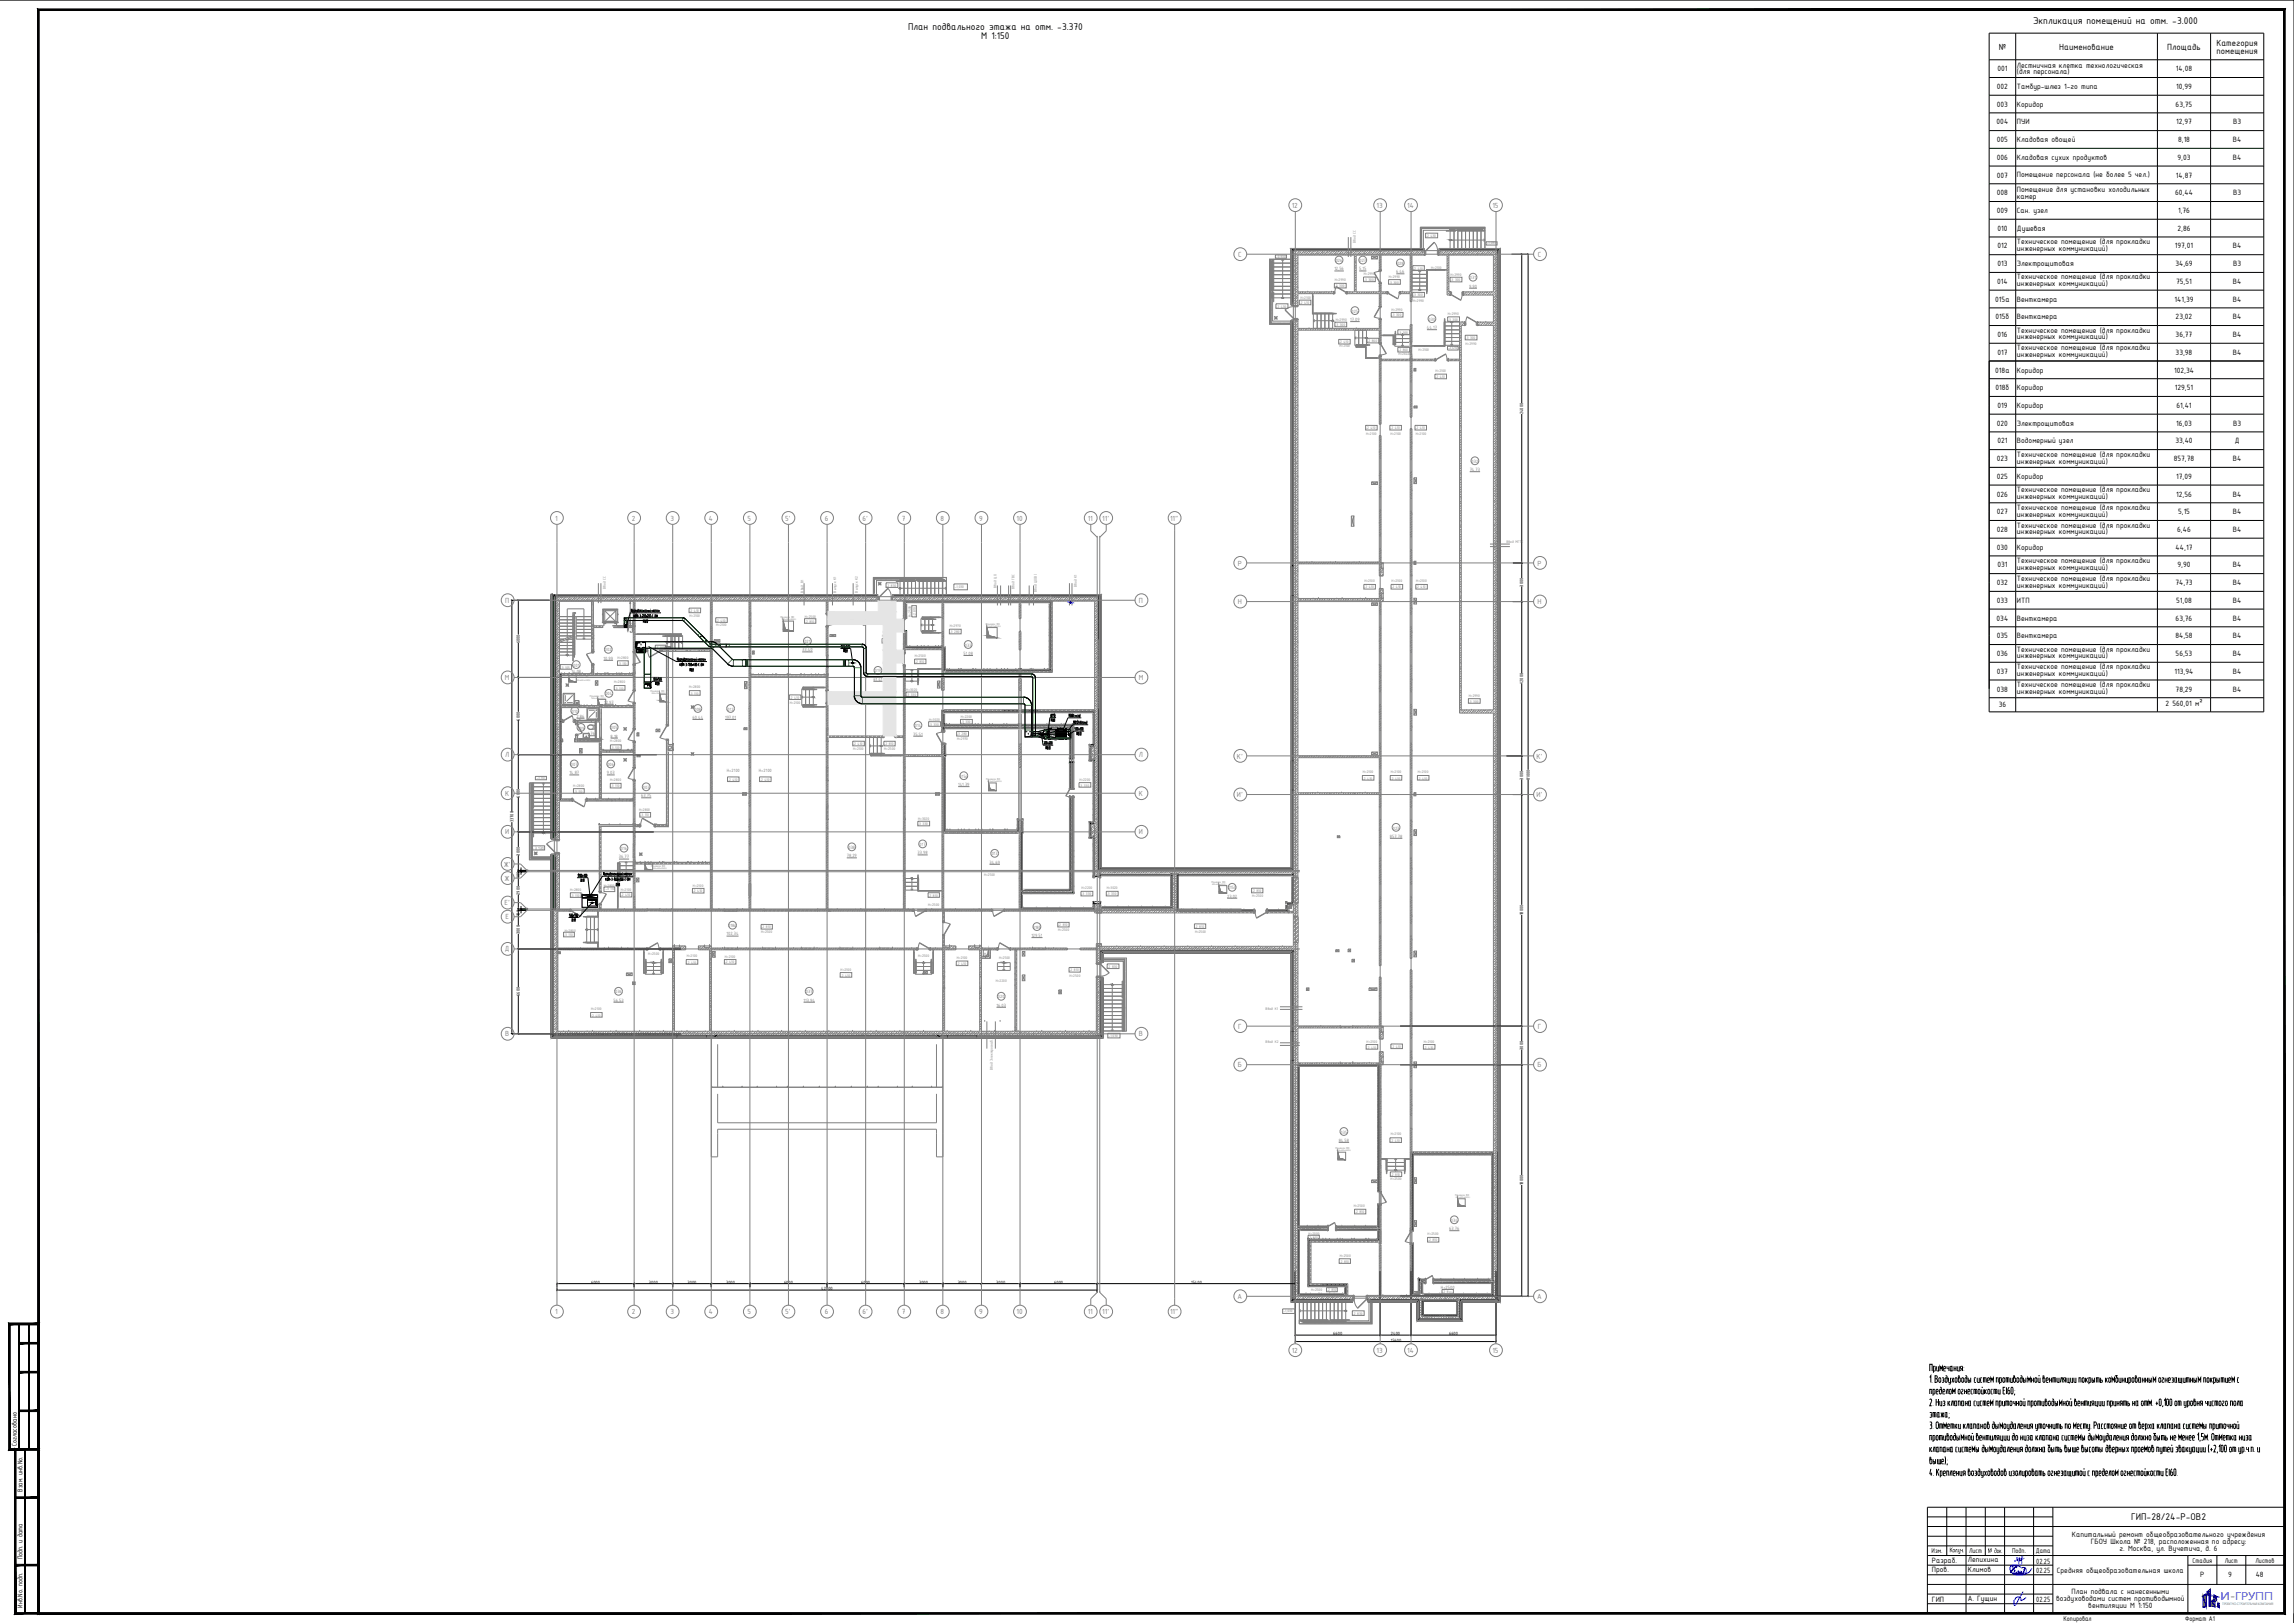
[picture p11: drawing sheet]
<svg xmlns="http://www.w3.org/2000/svg" width="1189mm" height="841mm" viewBox="0 0 1189 841" stroke-linecap="round" stroke-linejoin="round" font-family="sans-serif">
<defs><g id="words">
<text font-size="5.6" fill="#005cb8" x="1151" y="829">И-ГРУПП</text>
<g font-size="5.4">
<text x="471" y="16">План подвального этажа на отм. -3.370</text>
<text x="1054" y="12">Экпликация помещений на отм. -3.000</text>
<text x="509" y="20">М 1:150</text>
<text x="1104" y="788">ГИП-28/24-Р-ОВ2</text>
</g>
<g font-size="5">
<text x="1149" y="24">Категория</text>
<text x="1036" y="26">№</text>
<text x="1067" y="26">Наименование</text>
<text x="1123" y="26">Площадь</text>
<text x="1149" y="28">помещения</text>
</g>
<g font-size="4.3">
<text x="1045" y="35">Лестничная клетка технологическая</text>
<text x="1035" y="37">001</text>
<text x="1045" y="39">(для персонала)</text>
<text x="1128" y="37">14,08</text>
<text x="1035" y="46">002</text>
<text x="1045" y="46">Тамбур-шлюз 1-го типа</text>
<text x="1128" y="46">10,99</text>
<text x="1035" y="55">003</text>
<text x="1045" y="55">Коридор</text>
<text x="1128" y="55">63,75</text>
<text x="1035" y="64">004</text>
<text x="1045" y="64">ПУИ</text>
<text x="1128" y="64">12,97</text>
<text x="1157" y="64">В3</text>
<text x="1035" y="74">005</text>
<text x="1045" y="74">Кладовая овощей</text>
<text x="1129" y="74">8,18</text>
<text x="1157" y="74">В4</text>
<text x="1035" y="83">006</text>
<text x="1045" y="83">Кладовая сухих продуктов</text>
<text x="1128" y="83">9,03</text>
<text x="1157" y="83">В4</text>
<text x="1035" y="92">007</text>
<text x="1045" y="92">Помещение персонала (не более 5 чел.)</text>
<text x="1128" y="92">14,87</text>
<text x="1035" y="101">008</text>
<text x="1045" y="99">Помещение для установки холодильных</text>
<text x="1127" y="101">60,44</text>
<text x="1157" y="101">В3</text>
<text x="1045" y="103">камер</text>
<text x="1035" y="110">009</text>
<text x="1045" y="110">Сан. узел</text>
<text x="1129" y="110">1,76</text>
<text x="1035" y="120">010</text>
<text x="1045" y="120">Душевая</text>
<text x="1128" y="120">2,86</text>
<text x="1035" y="129">012</text>
<text x="1045" y="126">Техническое помещение (для прокладки</text>
<text x="1045" y="130">инженерных коммуникаций)</text>
<text x="1127" y="129">197,01</text>
<text x="1157" y="129">В4</text>
<text x="1035" y="138">013</text>
<text x="1045" y="138">Электрощитовая</text>
<text x="1127" y="138">34,69</text>
<text x="1157" y="138">В3</text>
<text x="1035" y="147">014</text>
<text x="1045" y="145">Техническое помещение (для прокладки</text>
<text x="1045" y="148">инженерных коммуникаций)</text>
<text x="1128" y="147">75,51</text>
<text x="1157" y="147">В4</text>
<text x="1034" y="156">015а</text>
<text x="1045" y="156">Венткамера</text>
<text x="1127" y="156">141,39</text>
<text x="1157" y="156">В4</text>
<text x="1034" y="165">015б</text>
<text x="1045" y="165">Венткамера</text>
<text x="1128" y="165">23,02</text>
<text x="1157" y="165">В4</text>
<text x="1045" y="172">Техническое помещение (для прокладки</text>
<text x="1035" y="175">016</text>
<text x="1045" y="176">инженерных коммуникаций)</text>
<text x="1128" y="175">36,77</text>
<text x="1157" y="175">В4</text>
<text x="1035" y="184">017</text>
<text x="1045" y="182">Техническое помещение (для прокладки</text>
<text x="1045" y="185">инженерных коммуникаций)</text>
<text x="1128" y="184">33,98</text>
<text x="1157" y="184">В4</text>
<text x="1034" y="193">018а</text>
<text x="1045" y="193">Коридор</text>
<text x="1127" y="193">102,34</text>
<text x="1034" y="202">018б</text>
<text x="1045" y="202">Коридор</text>
<text x="1127" y="202">129,51</text>
<text x="1035" y="211">019</text>
<text x="1045" y="211">Коридор</text>
<text x="1128" y="211">61,41</text>
<text x="1035" y="221">020</text>
<text x="1045" y="221">Электрощитовая</text>
<text x="1128" y="221">16,03</text>
<text x="1157" y="221">В3</text>
<text x="1035" y="230">021</text>
<text x="1045" y="230">Водомерный узел</text>
<text x="1127" y="230">33,40</text>
<text x="1158" y="230">Д</text>
<text x="1035" y="239">023</text>
<text x="1045" y="237">Техническое помещение (для прокладки</text>
<text x="1127" y="239">857,78</text>
<text x="1157" y="239">В4</text>
<text x="1045" y="240">инженерных коммуникаций)</text>
<text x="1035" y="248">025</text>
<text x="1045" y="248">Коридор</text>
<text x="1128" y="248">17,09</text>
<text x="1035" y="257">026</text>
<text x="1045" y="255">Техническое помещение (для прокладки</text>
<text x="1128" y="257">12,56</text>
<text x="1157" y="257">В4</text>
<text x="1045" y="259">инженерных коммуникаций)</text>
<text x="1035" y="267">027</text>
<text x="1045" y="264">Техническое помещение (для прокладки</text>
<text x="1045" y="268">инженерных коммуникаций)</text>
<text x="1129" y="267">5,15</text>
<text x="1157" y="267">В4</text>
<text x="1035" y="276">028</text>
<text x="1045" y="273">Техническое помещение (для прокладки</text>
<text x="1128" y="276">6,46</text>
<text x="1157" y="276">В4</text>
<text x="1045" y="277">инженерных коммуникаций)</text>
<text x="1035" y="285">030</text>
<text x="1045" y="285">Коридор</text>
<text x="1128" y="285">44,17</text>
<text x="1045" y="292">Техническое помещение (для прокладки</text>
<text x="1035" y="294">031</text>
<text x="1045" y="295">инженерных коммуникаций)</text>
<text x="1128" y="294">9,90</text>
<text x="1157" y="294">В4</text>
<text x="1035" y="303">032</text>
<text x="1045" y="301">Техническое помещение (для прокладки</text>
<text x="1045" y="304">инженерных коммуникаций)</text>
<text x="1127" y="303">74,73</text>
<text x="1157" y="303">В4</text>
<text x="1035" y="312">033</text>
<text x="1045" y="312">ИТП</text>
<text x="1128" y="312">51,08</text>
<text x="1157" y="312">В4</text>
<text x="1035" y="322">034</text>
<text x="1045" y="322">Венткамера</text>
<text x="1128" y="322">63,76</text>
<text x="1157" y="322">В4</text>
<text x="1035" y="331">035</text>
<text x="1045" y="331">Венткамера</text>
<text x="1127" y="331">84,58</text>
<text x="1157" y="331">В4</text>
<text x="1035" y="340">036</text>
<text x="1045" y="338">Техническое помещение (для прокладки</text>
<text x="1045" y="341">инженерных коммуникаций)</text>
<text x="1128" y="340">56,53</text>
<text x="1157" y="340">В4</text>
<text x="1045" y="347">Техническое помещение (для прокладки</text>
<text x="1035" y="349">037</text>
<text x="1045" y="350">инженерных коммуникаций)</text>
<text x="1127" y="349">113,94</text>
<text x="1157" y="349">В4</text>
<text x="1035" y="358">038</text>
<text x="1045" y="356">Техническое помещение (для прокладки</text>
<text x="1045" y="360">инженерных коммуникаций)</text>
<text x="1128" y="358">78,29</text>
<text x="1157" y="358">В4</text>
<text x="1122" y="366">2 560,01 м²</text>
<text x="1036" y="367">36</text>
<text x="1074" y="796">Капитальный ремонт общеобразовательного учреждения</text>
<text x="1084" y="800">ГБОУ Школа № 218, расположенная по адресу:</text>
<text x="1098" y="803">г. Москва, ул. Вучетича, д. 6</text>
<text x="1001" y="810">Разраб.</text>
<text x="1020" y="810">Лепихина</text>
<text x="1001" y="815">Пров.</text>
<text x="1020" y="815">Климов</text>
<text x="1055" y="810">02.25</text>
<text x="1055" y="815">02.25</text>
<text x="1066" y="815">Средняя общеобразовательная школа</text>
<text x="1140" y="817">Р</text>
<text x="1155" y="817">9</text>
<text x="1169" y="817">48</text>
<text x="1074" y="826">План подвала с нанесенными</text>
<text x="1001" y="830">ГИП</text>
<text x="1020" y="830">А. Гущин</text>
<text x="1055" y="830">02.25</text>
<text x="1066" y="830">воздуховодами систем противодымной</text>
<text x="1082" y="833">вентиляции М 1:150</text>
</g>
<g font-size="4.1" fill="#808080">
<text x="669" y="108">12</text>
<text x="713" y="108">13</text>
<text x="729" y="108">14</text>
<text x="773" y="108">15</text>
<text x="642" y="133">С</text>
<text x="797" y="133">С</text>
<text x="288" y="270">1</text>
<text x="327" y="270">2</text>
<text x="347" y="270">3</text>
<text x="367" y="270">4</text>
<text x="387" y="270">5</text>
<text x="407" y="270">5'</text>
<text x="427" y="270">6</text>
<text x="447" y="270">6'</text>
<text x="467" y="270">7</text>
<text x="487" y="270">8</text>
<text x="507" y="270">9</text>
<text x="527" y="270">10</text>
<text x="564" y="270">11</text>
<text x="571" y="270">11'</text>
<text x="606" y="270">11&quot;</text>
<text x="641" y="293">Р</text>
<text x="797" y="293">Р</text>
<text x="262" y="312">П</text>
<text x="590" y="312">П</text>
<text x="641" y="313">Н</text>
<text x="797" y="313">Н</text>
<text x="262" y="352">М</text>
<text x="590" y="352">М</text>
<text x="262" y="392">Л</text>
<text x="590" y="392">Л</text>
<text x="641" y="393">К'</text>
<text x="796" y="393">К'</text>
<text x="262" y="412">К</text>
<text x="590" y="412">К</text>
<text x="641" y="413">И'</text>
<text x="796" y="413">И'</text>
<text x="262" y="432">И</text>
<text x="590" y="432">И</text>
<text x="261" y="449">Ж'</text>
<text x="262" y="456">Ж</text>
<text x="261" y="469">Е'</text>
<text x="262" y="476">Е</text>
<text x="262" y="493">Д</text>
<text x="642" y="533">Г</text>
<text x="797" y="533">Г</text>
<text x="262" y="537">В</text>
<text x="590" y="537">В</text>
<text x="641" y="553">Б</text>
<text x="797" y="553">Б</text>
<text x="641" y="673">А</text>
<text x="797" y="673">А</text>
<text x="288" y="681">1</text>
<text x="327" y="681">2</text>
<text x="347" y="681">3</text>
<text x="367" y="681">4</text>
<text x="387" y="681">5</text>
<text x="407" y="681">5'</text>
<text x="427" y="681">6</text>
<text x="447" y="681">6'</text>
<text x="467" y="681">7</text>
<text x="487" y="681">8</text>
<text x="507" y="681">9</text>
<text x="527" y="681">10</text>
<text x="564" y="681">11</text>
<text x="571" y="681">11'</text>
<text x="606" y="681">11&quot;</text>
<text x="669" y="701">12</text>
<text x="713" y="701">13</text>
<text x="729" y="701">14</text>
<text x="773" y="701">15</text>
</g>
<g font-size="3.9">
<text x="9" y="749" transform="rotate(-90 9 749)">Согласовано</text>
<text x="12" y="773" transform="rotate(-90 12 773)">Взам. инв.No.</text>
<text x="12" y="808" transform="rotate(-90 12 808)">Подп. и дата</text>
<text x="1001" y="805">Изм.</text>
<text x="1010" y="804">Кол .уч.</text>
<text x="1021" y="805">Лист</text>
<text x="1030" y="805">№ док .</text>
<text x="1043" y="805">Подп.</text>
<text x="1055" y="805">Дата</text>
<text x="1136" y="810">Стадия</text>
<text x="1153" y="810">Лист</text>
<text x="1169" y="810">Листов</text>
<text x="12" y="833" transform="rotate(-90 12 833)">Инв.No. подп.</text>
<text x="1069" y="840">Копировал</text>
<text x="1132" y="840">Формат A1</text>
</g>
<g font-size="2.6" fill="#808080">
<text x="692" y="136">026</text>
<text x="705" y="136">027</text>
<text x="724" y="137">028</text>
<text x="692" y="140">12,56</text>
<text x="704" y="140">5,15</text>
<text x="724" y="142">6,46</text>
<text x="761" y="149">9,90</text>
<text x="762" y="145">031</text>
<text x="700" y="166">17,09</text>
<text x="700" y="162">025</text>
<text x="740" y="166">030</text>
<text x="739" y="171">44,17</text>
<text x="763" y="240">032</text>
<text x="762" y="244">74,73</text>
<text x="417" y="333">021</text>
<text x="500" y="335">033</text>
<text x="313" y="342">10,99</text>
<text x="314" y="338">002</text>
<text x="416" y="337">33,40</text>
<text x="499" y="339">51,08</text>
<text x="297" y="345">001</text>
<text x="296" y="349">14,08</text>
<text x="453" y="353">61,41</text>
<text x="453" y="348">019</text>
<text x="313" y="365">12,97</text>
<text x="314" y="360">004</text>
<text x="296" y="369">010</text>
<text x="299" y="372">2,86</text>
<text x="360" y="368">008</text>
<text x="377" y="368">012</text>
<text x="317" y="378">005</text>
<text x="359" y="372">60,44</text>
<text x="376" y="372">197,01</text>
<text x="474" y="377">014</text>
<text x="299" y="378">009</text>
<text x="305" y="381">1,76</text>
<text x="316" y="382">8,18</text>
<text x="473" y="381">75,51</text>
<text x="295" y="401">14,87</text>
<text x="296" y="397">007</text>
<text x="315" y="401">9,03</text>
<text x="315" y="397">006</text>
<text x="377" y="400">Н=2100</text>
<text x="393" y="400">Н=2100</text>
<text x="497" y="407">141,39</text>
<text x="497" y="403">015а</text>
<text x="332" y="413">63,75</text>
<text x="333" y="409">003</text>
<text x="722" y="430">023</text>
<text x="720" y="434">857,78</text>
<text x="276" y="440">-3,130</text>
<text x="322" y="441">016</text>
<text x="440" y="440">038</text>
<text x="476" y="443">33,98</text>
<text x="477" y="438">017</text>
<text x="514" y="443">013</text>
<text x="321" y="445">36,77</text>
<text x="439" y="444">78,29</text>
<text x="513" y="448">34,69</text>
<text x="636" y="461">015б</text>
<text x="636" y="465">23,02</text>
<text x="377" y="485">102,34</text>
<text x="377" y="481">018а</text>
<text x="535" y="486">129,51</text>
<text x="535" y="481">018б</text>
<text x="319" y="515">036</text>
<text x="418" y="515">037</text>
<text x="318" y="519">56,53</text>
<text x="416" y="519">113,94</text>
<text x="516" y="522">16,03</text>
<text x="517" y="517">020</text>
<text x="695" y="587">035</text>
<text x="694" y="592">84,58</text>
<text x="752" y="633">034</text>
<text x="751" y="637">63,76</text>
<text x="747" y="668">Н=2500</text>
</g>
<g font-size="2.6">
<text x="789" y="215" transform="rotate(-90 789 215)">24000</text>
<text x="789" y="304" transform="rotate(-90 789 304)">3000</text>
<text x="269" y="333" transform="rotate(-90 269 333)">6000</text>
<text x="789" y="354" transform="rotate(-90 789 354)">12000</text>
<text x="269" y="373" transform="rotate(-90 269 373)">6000</text>
<text x="789" y="404" transform="rotate(-90 789 404)">3000</text>
<text x="793" y="404" transform="rotate(-90 793 404)">81000</text>
<text x="269" y="413" transform="rotate(-90 269 413)">6000</text>
<text x="266" y="426" transform="rotate(-90 266 426)">33700</text>
<text x="269" y="443" transform="rotate(-90 269 443)">3000</text>
<text x="269" y="455" transform="rotate(-90 269 455)">100</text>
<text x="269" y="464" transform="rotate(-90 269 464)">2900</text>
<text x="269" y="475" transform="rotate(-90 269 475)">100</text>
<text x="789" y="474" transform="rotate(-90 789 474)">18000</text>
<text x="269" y="484" transform="rotate(-90 269 484)">3000</text>
<text x="269" y="516" transform="rotate(-90 269 516)">6600</text>
<text x="789" y="544" transform="rotate(-90 789 544)">3000</text>
<text x="789" y="614" transform="rotate(-90 789 614)">18000</text>
<text x="306" y="665">6000</text>
<text x="336" y="665">3000</text>
<text x="356" y="665">3000</text>
<text x="376" y="665">3000</text>
<text x="406" y="665">6000</text>
<text x="446" y="665">6000</text>
<text x="476" y="665">3000</text>
<text x="496" y="665">3000</text>
<text x="516" y="665">3000</text>
<text x="546" y="665">6000</text>
<text x="617" y="665">15400</text>
<text x="426" y="669">42000</text>
<text x="691" y="692">6600</text>
<text x="721" y="695">15600</text>
<text x="721" y="692">2400</text>
<text x="751" y="692">6600</text>
</g>
<g font-size="2.1" fill="#808080">
<text x="703" y="126" transform="rotate(-90 703 126)">Ввод СС</text>
<text x="739" y="123">-2 430</text>
<text x="771" y="127">-1,080</text>
<text x="661" y="133">-0,930</text>
<text x="707" y="143">Н=2990</text>
<text x="720" y="144">Н=2990</text>
<text x="732" y="140">-2 410</text>
<text x="742" y="139">Н=2100</text>
<text x="752" y="143">Н=2990</text>
<text x="691" y="149">-3 300</text>
<text x="692" y="146">Н=2990</text>
<text x="707" y="146">-3 300</text>
<text x="719" y="147">-3 300</text>
<text x="751" y="146">-3 300</text>
<text x="674" y="155">Н=2100</text>
<text x="732" y="154">-3 300</text>
<text x="661" y="159">-2 430</text>
<text x="673" y="158">-2 410</text>
<text x="721" y="161">Н=2990</text>
<text x="732" y="156">Н=2990</text>
<text x="692" y="166">Н=2990</text>
<text x="721" y="164">-3 300</text>
<text x="750" y="166">-3 300</text>
<text x="750" y="163">Н=2990</text>
<text x="692" y="169">-3 300</text>
<text x="724" y="173">-3 300</text>
<text x="694" y="178">-2 410</text>
<text x="694" y="180">Н=2100</text>
<text x="708" y="177">-2 860</text>
<text x="759" y="176">-3 300</text>
<text x="760" y="179">Н=2990</text>
<text x="724" y="182">-2 860</text>
<text x="725" y="184">Н=2640</text>
<text x="735" y="182">Н=2100</text>
<text x="750" y="181">-2,410</text>
<text x="744" y="196">-2 410</text>
<text x="744" y="193">Н=2100</text>
<text x="708" y="222">-2 410</text>
<text x="708" y="225">Н=2100</text>
<text x="720" y="222">-2 410</text>
<text x="721" y="225">Н=2100</text>
<text x="733" y="222">-2 410</text>
<text x="734" y="225">Н=2100</text>
<text x="781" y="281">Ввод МГТС</text>
<text x="314" y="305" transform="rotate(-90 314 305)">Ввод СС</text>
<text x="459" y="304">-2 830</text>
<text x="495" y="305">-1,030</text>
<text x="516" y="305" transform="rotate(-90 516 305)">Ввод ЦО</text>
<text x="526" y="305" transform="rotate(-90 526 305)">Ввод ГВС</text>
<text x="558" y="304" transform="rotate(-90 558 304)">Ввод К1</text>
<text x="707" y="305">-2 410</text>
<text x="707" y="301">Н=2100</text>
<text x="721" y="305">-2 410</text>
<text x="721" y="301">Н=2100</text>
<text x="734" y="305">-2 410</text>
<text x="734" y="301">Н=2100</text>
<text x="416" y="307" transform="rotate(-90 416 307)">Ввод В1</text>
<text x="433" y="307" transform="rotate(-90 433 307)">Выпуск К1</text>
<text x="445" y="307" transform="rotate(-90 445 307)">Выпуск К2</text>
<text x="537" y="307" transform="rotate(-90 537 307)">Ввод ЦО(В)</text>
<text x="357" y="317">-2 410</text>
<text x="357" y="319">Н=2100</text>
<text x="371" y="322">-2 410</text>
<text x="417" y="323">-2 810</text>
<text x="417" y="320">Н=2500</text>
<text x="472" y="320" transform="rotate(-90 472 320)">Н=2500</text>
<text x="475" y="320" transform="rotate(-90 475 320)">-2 810</text>
<text x="371" y="324">Н=2100</text>
<text x="492" y="328">-3 280</text>
<text x="492" y="325">Н=2970</text>
<text x="457" y="333">-2 810</text>
<text x="457" y="330">Н=2500</text>
<text x="320" y="341">Н=2800</text>
<text x="331" y="336">Н=2800</text>
<text x="339" y="336">-3 110</text>
<text x="474" y="341">Н=2500</text>
<text x="290" y="346">-3 105</text>
<text x="320" y="344">-3 110</text>
<text x="474" y="344">-2 810</text>
<text x="318" y="357">-3 110</text>
<text x="318" y="354">Н=2800</text>
<text x="357" y="360">-3 110</text>
<text x="357" y="357">Н=2800</text>
<text x="470" y="358">Н=3020</text>
<text x="409" y="362">-2 410</text>
<text x="409" y="365">Н=2100</text>
<text x="438" y="364">-2 810</text>
<text x="439" y="361">Н=2500</text>
<text x="469" y="361">-3 330</text>
<text x="761" y="364">-3 300</text>
<text x="761" y="361">Н=2990</text>
<text x="498" y="372">Н=2200</text>
<text x="481" y="376">-3 330</text>
<text x="481" y="373">Н=3020</text>
<text x="498" y="375">-3 330</text>
<text x="496" y="381">-3 280</text>
<text x="496" y="383">Н=2970</text>
<text x="316" y="388">-3 110</text>
<text x="316" y="385">Н=2800</text>
<text x="442" y="386">-2 410</text>
<text x="442" y="389">Н=2100</text>
<text x="458" y="386">-2 810</text>
<text x="458" y="389">Н=2500</text>
<text x="706" y="401">Н=2100</text>
<text x="721" y="401">Н=2100</text>
<text x="735" y="401">Н=2100</text>
<text x="278" y="404">-1,110</text>
<text x="297" y="408">Н=2800</text>
<text x="316" y="408">-3 110</text>
<text x="316" y="405">Н=2800</text>
<text x="377" y="405">-2 410</text>
<text x="394" y="405">-2 410</text>
<text x="559" y="408">-3 330</text>
<text x="559" y="405">Н=2200</text>
<text x="706" y="404">-2 410</text>
<text x="720" y="404">-2 410</text>
<text x="734" y="404">-2 410</text>
<text x="297" y="411">-3 110</text>
<text x="331" y="420">Н=2800</text>
<text x="331" y="423">-3 110</text>
<text x="476" y="425">Н=3020</text>
<text x="476" y="428">-3 330</text>
<text x="510" y="454">Н=2500</text>
<text x="296" y="462">Н=2800</text>
<text x="313" y="460">Н=2800</text>
<text x="314" y="461">-3 110</text>
<text x="322" y="462">Н=2100</text>
<text x="359" y="459">Н=2100</text>
<text x="560" y="461">Н=2200</text>
<text x="574" y="461">Н=3020</text>
<text x="295" y="465">-3 110</text>
<text x="321" y="464">-2 410</text>
<text x="359" y="462">-2 410</text>
<text x="481" y="465">-2 810</text>
<text x="560" y="464">-3 330</text>
<text x="573" y="464">-3 330</text>
<text x="648" y="462">-2 810</text>
<text x="649" y="465">Н=2500</text>
<text x="481" y="469">Н=2500</text>
<text x="292" y="485">-3 110</text>
<text x="293" y="483">Н=2800</text>
<text x="394" y="481">-2 810</text>
<text x="394" y="484">Н=2500</text>
<text x="548" y="480">-2 810</text>
<text x="548" y="483">Н=2500</text>
<text x="619" y="481">-2 810</text>
<text x="619" y="483">Н=2500</text>
<text x="336" y="495">Н=2500</text>
<text x="356" y="496">Н=2100</text>
<text x="376" y="496">Н=2100</text>
<text x="476" y="496">Н=2500</text>
<text x="496" y="497">Н=2100</text>
<text x="518" y="497">Н=2500</text>
<text x="355" y="499">-2 410</text>
<text x="375" y="499">-2 410</text>
<text x="436" y="503">Н=2100</text>
<text x="495" y="500">-2 410</text>
<text x="554" y="503">-2 810</text>
<text x="574" y="502">-2 830</text>
<text x="435" y="506">-2 410</text>
<text x="516" y="509">Н=2200</text>
<text x="554" y="506">Н=2500</text>
<text x="306" y="527">-2 410</text>
<text x="306" y="523">Н=2100</text>
<text x="656" y="523">Ввод К1</text>
<text x="575" y="537">-1,030</text>
<text x="656" y="540">Ввод К2</text>
<text x="708" y="543">-2 410</text>
<text x="708" y="540">Н=2100</text>
<text x="721" y="543">-2 410</text>
<text x="738" y="543">-2 410</text>
<text x="738" y="540">Н=2100</text>
<text x="515" y="554" transform="rotate(-90 515 554)">Ввод Электроснаб.</text>
<text x="720" y="592">-2 410</text>
<text x="721" y="588">Н=2100</text>
<text x="720" y="609">-2 810</text>
<text x="721" y="611">Н=2500</text>
<text x="702" y="626">Н=2500</text>
<text x="702" y="629">-2 810</text>
<text x="678" y="640">Н=2000</text>
<text x="740" y="640">Н=2500</text>
<text x="678" y="642">-2 810</text>
<text x="740" y="643">-2 810</text>
<text x="694" y="651">Н=2500</text>
<text x="694" y="654">-2 810</text>
<text x="680" y="669">Н=2500</text>
<text x="687" y="669">-2 810</text>
<text x="747" y="670">-2 810</text>
<text x="665" y="680">-1,030</text>
<text x="701" y="681">-2 830</text>
</g>
<text font-size="1.7" fill="#005cb8" x="1152" y="832">ПРОЕКТНО-СТРОИТЕЛЬНАЯ КОМПАНИЯ</text>
<g font-size="1.6" fill="#808080">
<text x="404" y="320">Приямок ВК</text>
<text x="511" y="324">Приямок ВК</text>
<text x="298" y="352">Приямок ВК</text>
<text x="337" y="358">Приямок ВК</text>
<text x="306" y="361">Приямок ВК</text>
<text x="511" y="404">Приямок ВК</text>
<text x="338" y="449">Приямок ВК</text>
<text x="628" y="457">Приямок ВК</text>
<text x="511" y="495" transform="rotate(-90 511 495)">ВК</text>
<text x="692" y="596">Приямок ВК</text>
<text x="754" y="620">Приямок ВК</text>
</g>
<g font-size="1.2" fill="#808080">
<text x="405" y="321">800х800х800(h)</text>
<text x="511" y="325">800х800х800(h)</text>
<text x="299" y="353">500х600х400(h)</text>
<text x="338" y="359">600х510х250(h)</text>
<text x="306" y="362">500х600х400(h)</text>
<text x="512" y="405">600х600х600(h)</text>
<text x="338" y="450">500х600х850(h)</text>
<text x="628" y="458">600х600х600(h)</text>
<text x="693" y="597">600х600х600(h)</text>
<text x="754" y="621">600х600х600(h)</text>
</g>
</g></defs>
<g fill="none" stroke="#808080" stroke-width=".52">
<path d="M736 118h34v1h-32v11h-2zM736 118h34v12h-34zM752 119h18v11h-18zM754 119v11M756 119v11M758 119v11M760 119v11M762 119v11M764 119v11M766 119v11M768 119v11M658 134h2v32h10v2h-12z"/>
<path d="M658 134h11v24h1v8h-1v2h-11zM660 134h10v20h-10zM660 138h10M660 136h10M665 134v20M665 134l-1 1M665 134v1M752 124h18M769 124h1M770 124l-1 1M660 152h10M660 150h10"/>
<path d="M660 148h10M660 146h10M660 144h10M660 142h10M660 140h10M453 299h37v2h-36v8h-1zM453 299h37v10h-37zM466 301h24v8h-24zM466 305h24M468 301v8M470 301v8M472 301v8"/>
<path d="M474 301v8M476 301v8M478 301v8M480 301v8M482 301v8M484 301v8M486 301v8M488 301v8M490 304v1M490 305v1M274 406h2v38h12v2h-14zM274 406h13v40h-13z"/>
<path d="M276 420h11M276 418h11M276 416h11M276 414h11M276 412h11M276 410h11M276 408h11M276 406h11v26h-11zM282 406h.1M282 406v26M282 406h-1M276 430h11"/>
<path d="M276 428h11M276 426h11M276 424h11M276 422h11M570 499h2v-1h10v36h-10v-27h-2zM571 496h13v38h-2v-36h-11zM571 512h11M571 514h11M571 516h11M571 518h11M571 510h11v24h-11zM576 510v24"/>
<path d="M571 520h11M571 522h11M571 524h11M571 526h11M571 528h11M571 530h11M571 532h11M576 534h.1M577 534h-1M369 563h.1M369 563h119M375 563h.1"/>
<path d="M385 563h.1M392 563h.1M402 563h.1M408 563h.1M416 563h.1M425 563h.1M433 563h.1M441 563h.1M449 563h.1M455 563h.1M465 563h.1M473 563h.1"/>
<path d="M483 563h.1M488 563h.1M673 674h28v-1h8v1h2v12h-38zM673 674h24v11h-24zM673 679h24M673 679l1 1M674 679h-1M675 674v11M677 674v11M679 674v11M681 674v11M683 674v11"/>
<path d="M685 674v11M687 674v11M689 674v11M691 674v11M693 674v11M695 674v11M673 684h36v-10h2v12h-38z"/>
<circle cx="751" cy="124" r=".2"/>
<circle cx="665" cy="154" r=".2"/>
<circle cx="466" cy="305" r=".2"/>
<circle cx="282" cy="432" r=".2"/>
<circle cx="576" cy="510" r=".2"/>
<circle cx="697" cy="679" r=".2"/>
</g>
<g fill="#808080" stroke="#808080" stroke-width=".52">
<path d="M665 154v1z"/>
<path d="M576 510h1z"/>
<path d="M281 432h1zM281 432h1z"/>
<path d="M281 432h1zM281 432h1z"/>
<path d="M281 432h1zM281 432h1z"/>
<path d="M281 432h1zM281 432h1z"/>
<path d="M281 432h1zM281 432h1z"/>
<path d="M281 432h1zM281 432h1z"/>
<path d="M281 432h1zM281 432h1z"/>
<path d="M697 679h1zM697 679h1z"/>
<path d="M697 679h1zM697 679h1z"/>
<path d="M697 679h1zM697 679h1z"/>
<path d="M697 679h1zM697 679h1z"/>
<path d="M697 679h1zM697 679h1z"/>
<path d="M697 679h1zM697 679h1z"/>
<path d="M697 679h1zM697 679h1z"/>
<path d="M466 305h1zM466 305h1z"/>
<path d="M466 305h1zM466 305h1z"/>
<path d="M466 305h1zM466 305h1z"/>
<path d="M466 305h1zM466 305h1z"/>
<path d="M466 305h1zM466 305h1z"/>
<path d="M466 305h1zM466 305h1z"/>
<path d="M466 305h1zM466 305h1z"/>
<path d="M664 154h1zM664 154h1z"/>
<path d="M751 124h1zM751 124h1z"/>
<path d="M751 124h1zM751 124h1z"/>
<path d="M751 124h1zM751 124h1z"/>
<path d="M751 124h1zM751 124h1z"/>
<path d="M751 124h1zM751 124h1z"/>
<path d="M751 124l1 1zM751 124l1 1z"/>
<path d="M751 125h1zM751 125h1z"/>
<path d="M576 510h1zM576 510h1z"/>
<path d="M576 510h1zM576 510h1z"/>
<path d="M576 510h1zM576 510h1z"/>
<path d="M576 510h1zM576 510h1z"/>
<path d="M576 510h1zM576 510h1z"/>
<path d="M576 510h1zM576 510h1z"/>
</g>
<g fill="none" stroke="#808080" stroke-width=".52">
<path d="M737 118v10zM737 118h.1M737 119h.1M737 118h25zM738 118h.1M739 118h.1M740 118h.1M741 118h.1M742 118h.1M744 118h.1M745 118h.1M746 118h.1"/>
<path d="M747 118h.1M748 118h.1M749 118h.1M749 119l5 1zM750 118h.1M751 118h.1M751 119h.1M751 119h3zM752 118h.1M752 119h.1M753 119h.1M753 118h.1"/>
<path d="M754 118h.1M755 118h.1M755 119h13zM755 119h.1M755 119l14 1zM756 118h.1M756 119h.1M757 118h.1M757 119h.1M758 118h.1M758 119h.1M759 118h.1"/>
<path d="M759 119h.1M760 118h.1M760 119h.1M761 119h.1M761 118h.1M762 118h.1M762 118h7zM763 119h.1M763 118h.1M764 118h.1M764 119h.1M765 119h.1"/>
<path d="M765 118h.1M766 119h.1M766 118h.1M767 119h.1M767 118h.1M768 118h.1M768 119h.1M768 119h-13M769 118h.1M659 135v33zM659 135h.1M659 136h.1"/>
<path d="M659 137h.1M659 138h.1M659 139h.1M659 140h.1M659 135v16zM660 134v16zM737 120h.1M737 121h.1M737 122h.1M737 124h.1M737 125h.1M737 126h.1"/>
<path d="M737 127h.1M739 140h.1M739 140h11h-10v12zM749 140h.1M659 141h.1M659 142h.1M659 143h.1M659 144h.1M659 145h.1M659 146h.1M659 147h.1M659 148h.1"/>
<path d="M659 149h.1M659 150h.1M659 151h.1M659 152h.1M659 153h.1M659 154h.1M659 155h.1M659 156h.1M659 157h.1M659 158h.1M659 159h.1M659 160h.1"/>
<path d="M659 152v2zM660 151v5zM680 154h.1M680 152v10l13 1h-13zM739 151h.1M739 141h.1M739 151h1M659 162h.1M659 163h.1M659 164h.1M659 165h.1M659 166h.1"/>
<path d="M659 167h.1M659 167v1M659 167l10 1zM660 167h.1M661 167h.1M662 167h.1M663 167h.1M664 167h.1M665 167h.1M666 167h.1M667 167h.1M668 167h.1"/>
<path d="M680 163h.1M682 163h.1M691 163h.1M691 162v1M703 179h.1M703 180h.1M703 179h7h-7v1h5v6h7l-7-1M703 179v1M703 180h5v5M708 180h.1M709 179h.1M717 174h.1"/>
<path d="M722 174h-6h6v4h1M722 178v1zM722 174h.1M722 174v5h1v-7v6M723 173h.1M723 178h.1M732 179h17v-14v14zM733 179h.1M749 166v1zM749 177h.1M749 179h.1M749 166h.1"/>
<path d="M708 185h.1M713 185h.1M714 185v1M453 300v7zM453 300h35zM454 300h.1M455 300h.1M456 300h.1M457 300h.1M458 300h.1M460 300h.1M461 300h.1"/>
<path d="M462 300h.1M463 300h.1M464 300h.1M465 300h.1M466 300h.1M467 300h.1M468 300h.1M469 300h.1M470 300h.1M471 300h.1M472 300h.1M473 300h.1"/>
<path d="M474 300h.1M475 300h.1M476 300h.1M477 300h.1M478 300h.1M479 300h.1M480 300h.1M481 300h.1M482 300h.1M483 300h.1M484 300h.1M485 300h.1"/>
<path d="M486 300h.1M487 300h.1M298 318h-1l1 23v-23v-1l-1 1v25v-25M298 318h-1M453 301h.1M453 302h.1M453 303h.1M453 304h.1M453 305h.1M453 306h.1M453 307h.1M464 301h10z"/>
<path d="M466 300l8 1zM469 300h1M473 300h-1M475 300l14 1zM475 301h15zM478 320h.1M478 320h10h-10v1h7h-7zM480 300h1M484 300h-1M487 320h.1M488 300h.1M489 300h.1"/>
<path d="M331 329h.1M330 328v1M345 329h.1M345 329v1M353 329h.1M353 329l-24-1h24v2h-10l10-1M478 321h.1M478 327h.1M478 328h.1M478 327h7h-7v1h10h-10M478 327v1M484 321h.1"/>
<path d="M484 327h.1M487 328h.1M416 357h.1M416 356h.1M416 356h12h-12v1h7h-7zM422 357h.1M427 356h.1M476 354h.1M476 348h.1M476 347h.1M476 347h12h-12v8zM487 347h.1"/>
<path d="M416 365h.1M416 366h.1M416 365h7h-7v1h12h-12M416 365v1M422 365h.1M427 366h.1M452 391h.1M452 391l6-1h-7v2h17l-16-1M457 391h.1M457 390v1M467 391h.1M467 391v1"/>
<path d="M275 406v39zM275 407h.1M275 408h.1M275 409h.1M275 410h.1M275 411h.1M275 412h.1M275 413h.1M275 414h.1M275 415h.1M275 416h.1M275 417h.1"/>
<path d="M275 418h.1M275 420h.1M275 407v12zM276 407h.1M276 410h.1M276 411h.1M276 412h.1M276 413h.1M276 415h.1M276 416h.1M276 418h.1M276 419h.1"/>
<path d="M276 408h.1M276 409h.1M276 414h.1M276 417h.1M276 406v13zM275 421h.1M275 422h.1M275 423h.1M275 424h.1M275 425h.1M275 426h.1M275 427h.1"/>
<path d="M275 428h.1M275 429h.1M275 430h.1M275 431h.1M275 432h.1M275 433h.1M275 434h.1M275 435h.1M275 436h.1M275 437h.1M275 438h.1M275 439h.1"/>
<path d="M275 421l1 11zM276 432h.1M276 426h.1M276 421h.1M276 422h.1M276 423h.1M276 424h.1M276 427h.1M276 428h.1M276 429h.1M276 430h.1M276 431h.1"/>
<path d="M276 425h.1M276 420l1 14zM275 440h.1M275 441h.1M275 442h.1M275 443h.1M275 444h.1M275 444v1M275 444l10 1zM276 445h.1M277 445h.1M278 445h.1"/>
<path d="M279 445h.1M280 445h.1M281 445h.1M282 445h.1M283 445h.1M284 445h.1M285 445h.1M320 447h.1M320 447h1M321 456h.1M321 447h.1M321 447v10v-10h-1v24v-24"/>
<path d="M476 453v8l12 1h-12zM476 454h.1M476 455h.1M302 475h8v-2v2zM304 475h.1M309 475h.1M310 472h.1M310 475h.1M320 470h.1M476 460h.1M476 461h.1M487 461h.1"/>
<path d="M487 461v1M304 489h.1M304 488v1M309 489h.1M310 491h.1M310 489h.1M310 489v2M310 489l-8-1h8v3M334 494h.1M334 492v12h1v-7v7h-1zM335 498h.1M343 498h.1"/>
<path d="M344 494h.1M473 494h.1M473 492l1 12 1-7v7h-2zM473 494h1M475 498h.1M474 498h1M483 498h.1M482 498h1M484 494h.1M572 497h11zM573 497h.1M574 497h.1"/>
<path d="M575 497h.1M576 497h.1M577 497h.1M578 497h.1M579 497h.1M580 497h.1M581 497h.1M582 497h.1M583 497v25zM583 500h.1M583 499h.1M583 498h.1"/>
<path d="M334 504h.1M335 504h.1M343 504h.1M343 504h1M343 504v-7v7h1v-12v12M344 504h.1M473 504h1zM474 504h.1M474 504h1zM482 504h1zM483 504h.1M483 504l-1-7v7h2v-12v12"/>
<path d="M483 504h1M484 504h.1M582 508v9zM582 518v16zM582 510v7zM582 518l1 15zM582 520h1M582 519h1M582 518h1M582 515h1M582 514h1M582 513h1"/>
<path d="M582 512h1M582 511h1M582 511h.1M582 511l1 1M582 512h.1M582 513h.1M582 514h.1M582 515h.1M583 515h-1M583 516l-1 1M583 520h.1M583 519h.1"/>
<path d="M583 518h.1M583 517h.1M583 515h.1M583 514h.1M583 513h.1M583 512h.1M583 511h.1M583 510h.1M583 509h.1M583 508h.1M583 507h.1M583 506h.1"/>
<path d="M583 505h.1M583 504h.1M583 503h.1M583 502h.1M583 501h.1M582 533h1M582 532h1M582 531h1M582 530h1M582 529h1M582 528h1M582 527h1"/>
<path d="M582 526h1M582 525h1M582 524h1M582 523h1M582 522h1M582 521h1M583 522v12zM583 522h.1M583 521h.1M583 534h.1M583 533h.1M583 532h.1"/>
<path d="M583 531h.1M583 530h.1M583 529h.1M583 528h.1M583 527h.1M583 526h.1M583 525h.1M583 524h.1M583 523h.1M716 600h.1M716 600h3v8l-1-7zM719 601h.1"/>
<path d="M719 607h.1M718 602h.1M718 601h.1M718 600h.1M718 607h1M719 602h.1M728 600h2l-2 1v7zM728 601h.1M728 607h.1M728 602h.1M730 600l1 1zM710 675l1 10z"/>
<path d="M710 680h.1M710 679h.1M710 678h.1M710 677h.1M710 676h.1M673 684h15zM674 685h15zM675 685h.1M675 685h10zM676 685h.1M677 685h.1M678 685h.1"/>
<path d="M679 685h.1M680 685h.1M681 685h.1M682 685h.1M683 685h.1M684 685h.1M685 685h.1M685 685h26zM686 685h.1M687 685h.1M688 685h.1M689 685h-15"/>
<path d="M689 685h.1M689 684h10zM690 685h.1M690 685h7zM691 685h.1M692 685h.1M692 685h1M693 685h.1M694 685h.1M695 685h.1M696 685h.1M697 685h.1"/>
<path d="M699 685h.1M700 685h.1M701 685h.1M702 685h.1M703 685h.1M704 685h.1M705 685h.1M706 685h.1M707 685h.1M708 685h.1M709 685h.1M710 685h.1"/>
<path d="M710 685h1M710 684h.1M710 683h.1M710 682h.1M710 681h.1"/>
<circle cx="737" cy="118" r=".1"/>
<circle cx="743" cy="118" r=".1"/>
<circle cx="749" cy="118" r=".1"/>
<circle cx="755" cy="118" r=".1"/>
<circle cx="757" cy="119" r=".1"/>
<circle cx="762" cy="119" r=".1"/>
<circle cx="766" cy="118" r=".1"/>
<circle cx="767" cy="119" r=".1"/>
<circle cx="769" cy="118" r=".1"/>
<circle cx="659" cy="135" r=".1"/>
<circle cx="737" cy="128" r=".1"/>
<circle cx="737" cy="123" r=".1"/>
<circle cx="744" cy="140" r=".1"/>
<circle cx="659" cy="141" r=".1"/>
<circle cx="659" cy="154" r=".1"/>
<circle cx="659" cy="148" r=".1"/>
<circle cx="680" cy="158" r=".1"/>
<circle cx="739" cy="146" r=".1"/>
<circle cx="659" cy="161" r=".1"/>
<circle cx="659" cy="168" r=".1"/>
<circle cx="664" cy="168" r=".1"/>
<circle cx="669" cy="168" r=".1"/>
<circle cx="687" cy="162" r=".1"/>
<circle cx="738" cy="179" r=".1"/>
<circle cx="743" cy="179" r=".1"/>
<circle cx="749" cy="172" r=".1"/>
<circle cx="453" cy="300" r=".1"/>
<circle cx="459" cy="300" r=".1"/>
<circle cx="465" cy="300" r=".1"/>
<circle cx="471" cy="300" r=".1"/>
<circle cx="476" cy="300" r=".1"/>
<circle cx="482" cy="300" r=".1"/>
<circle cx="488" cy="300" r=".1"/>
<circle cx="298" cy="318" r=".1"/>
<circle cx="453" cy="307" r=".1"/>
<circle cx="453" cy="304" r=".1"/>
<circle cx="472" cy="300" r=".1"/>
<circle cx="477" cy="300" r=".1"/>
<circle cx="482" cy="320" r=".1"/>
<circle cx="483" cy="300" r=".1"/>
<circle cx="336" cy="329" r=".1"/>
<circle cx="342" cy="329" r=".1"/>
<circle cx="347" cy="329" r=".1"/>
<circle cx="349" cy="330" r=".1"/>
<circle cx="482" cy="328" r=".1"/>
<circle cx="422" cy="356" r=".1"/>
<circle cx="481" cy="347" r=".1"/>
<circle cx="422" cy="366" r=".1"/>
<circle cx="457" cy="392" r=".1"/>
<circle cx="462" cy="392" r=".1"/>
<circle cx="275" cy="412" r=".1"/>
<circle cx="275" cy="406" r=".1"/>
<circle cx="275" cy="419" r=".1"/>
<circle cx="276" cy="408" r=".1"/>
<circle cx="276" cy="414" r=".1"/>
<circle cx="275" cy="425" r=".1"/>
<circle cx="275" cy="432" r=".1"/>
<circle cx="275" cy="438" r=".1"/>
<circle cx="275" cy="445" r=".1"/>
<circle cx="280" cy="445" r=".1"/>
<circle cx="285" cy="445" r=".1"/>
<circle cx="320" cy="459" r=".1"/>
<circle cx="320" cy="453" r=".1"/>
<circle cx="321" cy="451" r=".1"/>
<circle cx="320" cy="464" r=".1"/>
<circle cx="481" cy="462" r=".1"/>
<circle cx="334" cy="499" r=".1"/>
<circle cx="344" cy="499" r=".1"/>
<circle cx="474" cy="499" r=".1"/>
<circle cx="484" cy="499" r=".1"/>
<circle cx="572" cy="497" r=".1"/>
<circle cx="577" cy="497" r=".1"/>
<circle cx="583" cy="497" r=".1"/>
<circle cx="582" cy="516" r=".1"/>
<circle cx="582" cy="510" r=".1"/>
<circle cx="583" cy="503" r=".1"/>
<circle cx="583" cy="516" r=".1"/>
<circle cx="583" cy="510" r=".1"/>
<circle cx="582" cy="532" r=".1"/>
<circle cx="582" cy="521" r=".1"/>
<circle cx="582" cy="527" r=".1"/>
<circle cx="583" cy="534" r=".1"/>
<circle cx="583" cy="528" r=".1"/>
<circle cx="583" cy="522" r=".1"/>
<circle cx="711" cy="675" r=".1"/>
<circle cx="675" cy="685" r=".1"/>
<circle cx="680" cy="685" r=".1"/>
<circle cx="681" cy="685" r=".1"/>
<circle cx="685" cy="685" r=".1"/>
<circle cx="686" cy="685" r=".1"/>
<circle cx="692" cy="685" r=".1"/>
<circle cx="698" cy="685" r=".1"/>
<circle cx="704" cy="685" r=".1"/>
<circle cx="711" cy="680" r=".1"/>
<circle cx="711" cy="685" r=".1"/>
</g>
<g fill="none" stroke="#808080" stroke-width=".52">
<path d="M711 133l3 1M711 133h3v1h-3zM714 133l-3 1M733 191h1v1h-1zM733 191l1 1M734 191l-1 1M733 210h1v1h-1zM733 210l1 1M734 210l-1 1M711 250l3 1M711 250h3v1h-3zM714 250l-3 1"/>
<path d="M733 248h1v3h-1zM733 248l1 3M734 248l-1 3M700 267l2 6M700 267h2v6h-2zM702 267l-2 6M733 291h1v1h-1zM733 291l1 1M734 291l-1 1M711 312l3 2M711 312h3v2h-3zM714 312l-3 2"/>
<path d="M733 310h1v3h-1zM733 310l1 3M734 310l-1 3M345 335h2v2h-2zM345 335l2 2M347 335l-2 2M370 331h3v2h-3zM370 331l3 2M373 331l-3 2M390 337h1v2h-1zM390 337l1 2M391 337l-1 2"/>
<path d="M406 322l1 4 4 1h-5zM406 322h5v5l-4-1zM430 329h3v1h-3zM430 329l3 1M433 329l-3 1M447 322h1v2h-1zM447 322l1 2M448 322l-1 2M511 325l2 4 4 2h-6zM511 325h6v6l-4-2zM295 350v3h4h-4zM295 350h4v3h-4z"/>
<path d="M309 353l1 2M309 353h1v2h-1zM310 353l-1 2M342 360h3v4l-2-1zM342 360l1 3 2 1h-3zM386 353l1 4M386 353h1v4h-1zM387 353l-1 4M486 353l1 4M486 353h1v4h-1zM487 353l-1 4M310 362l1 3 3 1h-4z"/>
<path d="M310 362h4v4l-3-1zM330 380l1 1M330 380h1v1h-1zM331 380l-1 1M340 378h2v1h-2zM340 378l2 1M342 378l-2 1M386 377l1 1M386 377h1v1h-1zM387 377l-1 1M733 368h1v3h-1zM733 368l1 3"/>
<path d="M734 368l-1 3M300 388h2v2h-2zM300 388l2 2M302 388l-2 2M330 391l2 1M330 391h2v1h-2zM332 391l-2 1M711 390l3 1M711 390h3v1h-3zM714 390l-3 1M385 411l2 1M385 411h2v1h-2z"/>
<path d="M387 411l-2 1M485 411h2v1h-2zM485 411l2 1M487 411l-2 1M512 406l1 3 3 1h-4zM512 406h4v4l-3-1zM733 411h1v1h-1zM733 411l1 1M734 411l-1 1M693 433h1v1h-1zM693 433l1 1M694 433l-1 1"/>
<path d="M733 430h1v3h-1zM733 430l1 3M734 430l-1 3M330 455h1v2h-1zM330 455l1 2M331 455l-1 2M334 448l1 2 3 1h-4zM334 448h4v3l-3-1zM632 459l1 3 3 1h-4zM632 459h4v4l-3-1zM668 469h1v2h-1zM668 469l1 2"/>
<path d="M669 469l-1 2M289 493l1 1M289 493h1v1h-1zM290 493l-1 1M347 497l1 2M347 497h1v2h-1zM348 497l-1 2M369 493h2v3h-2zM369 493l2 3M371 493l-2 3M510 492h2v3l-2 1zM510 496h.1"/>
<path d="M512 495h.1M512 492h.1M512 496h.1M512 492v4h-2l2-1zM530 493l1 2M530 493h1v2h-1zM531 493l-1 2M692 492h2v1h-2zM692 492l2 1M694 492l-2 1M699 492l1 1M699 492h1v1h-1z"/>
<path d="M700 492l-1 1M701 497l1 1M701 497h1v1h-1zM702 497l-1 1M733 493h1v3h-1zM733 493l1 3M734 493l-1 3M325 504h3v2h-3zM325 504l3 2M328 504l-3 2M328 509h1v1h-1zM328 509l1 1"/>
<path d="M329 509l-1 1M479 503h2v2h-2zM479 503l2 2M481 503l-2 2M530 505l1 3M530 505h1v3h-1zM531 505l-1 3M549 513h1v2h-1zM549 513l1 2M550 513l-1 2M677 512l1 1M677 512h1v1h-1z"/>
<path d="M678 512l-1 1M709 512h5v1h-5zM709 512l5 1M714 512l-5 1M733 550h1v3h-1zM733 550l1 3M734 550l-1 3M693 597l1 3 3 1h-4zM693 597h4v4l-3-1zM711 611l3 2M711 611h3v2h-3zM714 611l-3 2"/>
<path d="M733 610h1v3h-1zM733 610l1 3M734 610l-1 3M733 633h1v3h-1zM733 633l1 3M734 633l-1 3M755 621h4v4l-3-1zM755 621l1 3 3 1h-4zM733 669h3v2h-3zM733 669l3 2M736 680h.1M736 677h-1"/>
<path d="M736 678h.1M736 676h-1M736 669l-3 2M736 677h.1M736 674l-1 1M736 675h.1M736 674h.1M737 674h-1M737 680l-1 1M737 678l-1 1M737 676h-1M737 677l-1 1"/>
<path d="M737 674h.1M737 674v8M737 675h-1M737 674v7M755 674h.1M755 674v7M755 674v8M756 679h-1M756 680h.1M756 678h-1M756 679h.1M756 676l-1 1"/>
<path d="M756 674h-1M756 677h.1M756 675l-1 1M756 676h.1M757 674h.1M757 679l-1 1M757 674v9h-22v-9M757 674h19M757 675v1M757 677h.1M757 678h-1M776 674h.1"/>
<path d="M736 682l-1 1M736 681v1M737 682h.1M737 681h.1M737 682h18M737 681h18M738 682l-1 1M739 682l-1 1M739 683h.1M740 682v1M741 683h.1M742 682l-1 1"/>
<path d="M742 683h.1M743 682l-1 1M743 683h.1M744 682h.1M744 683h.1M745 683h.1M745 682h.1M746 683h-1M746 682h.1M747 682h-1M747 683h-1M747 682h.1"/>
<path d="M749 682l-1 1M749 682h.1M750 682l-1 1M751 682l-1 1M751 683h.1M753 682l-1 1M753 683h.1M754 683h.1M754 682l-1 1M755 682h.1M755 681h.1M755 682v1"/>
<path d="M755 683h.1M756 683h.1M756 680h-1M756 681h.1M756 682h.1M757 683h-1M757 683h.1M757 680l-1 1M757 682h-1"/>
</g>
<g fill="#808080" stroke="#808080" stroke-width=".52">
<path d="M755 621l1 3h-1z"/>
<path d="M693 597l1 3h-1z"/>
<path d="M406 322l1 4h-1z"/>
<path d="M512 406l1 3h-1z"/>
<path d="M334 448l1 2h-1z"/>
<path d="M342 360l1 3h-1z"/>
<path d="M632 459l1 3h-1z"/>
<path d="M310 362l1 3h-1z"/>
<path d="M295 350v3z"/>
<path d="M511 325l2 4h-2z"/>
<path d="M755 624l4 1zM755 624l4 1h-4z"/>
<path d="M693 600l4 1zM693 600l4 1h-4z"/>
<path d="M406 326l5 1zM406 326l5 1h-5z"/>
<path d="M512 409l4 1zM512 409l4 1h-4z"/>
<path d="M334 450l4 1zM334 450l4 1h-4z"/>
<path d="M342 363l3 1zM342 363l3 1h-3z"/>
<path d="M632 462l4 1zM632 462l4 1h-4z"/>
<path d="M310 365l4 1zM310 365l4 1h-4z"/>
<path d="M295 353h4zM295 353h4h-4z"/>
<path d="M511 329l6 2zM511 329l6 2h-6z"/>
</g>
<g fill="none" stroke="#808080" stroke-width=".52">
<path d="M692 140h4M704 140h4M724 142h4M761 149h4M700 167h5M739 171h6M762 244h5M416 338h5M499 340h5M296 349h5M313 342h5M453 353h4"/>
<path d="M299 372h4M313 365h5M359 373h5M376 373h5M305 381h3M316 382h4M473 381h5M295 402h5M315 402h4M332 413h6M497 408h5M720 434h7"/>
<path d="M321 445h5M439 445h5M476 443h5M513 448h5M636 465h5M377 485h6M535 486h5M318 519h5M416 519h6M516 522h5M694 592h5M751 638h5"/>
<circle cx="694" cy="135" r="2"/>
<circle cx="706" cy="135" r="2"/>
<circle cx="726" cy="136" r="2"/>
<circle cx="763" cy="144" r="2"/>
<circle cx="702" cy="161" r="2"/>
<circle cx="742" cy="165" r="2"/>
<circle cx="764" cy="239" r="2"/>
<circle cx="315" cy="336" r="2"/>
<circle cx="418" cy="332" r="2"/>
<circle cx="502" cy="334" r="2"/>
<circle cx="299" cy="344" r="2"/>
<circle cx="316" cy="359" r="2"/>
<circle cx="455" cy="347" r="2"/>
<circle cx="298" cy="368" r="2"/>
<circle cx="301" cy="377" r="2"/>
<circle cx="318" cy="377" r="2"/>
<circle cx="362" cy="367" r="2"/>
<circle cx="379" cy="367" r="2"/>
<circle cx="476" cy="376" r="2"/>
<circle cx="298" cy="396" r="2"/>
<circle cx="317" cy="396" r="2"/>
<circle cx="335" cy="408" r="2"/>
<circle cx="499" cy="402" r="2"/>
<circle cx="323" cy="440" r="2"/>
<circle cx="441" cy="439" r="2"/>
<circle cx="478" cy="437" r="2"/>
<circle cx="724" cy="429" r="2"/>
<circle cx="515" cy="442" r="2"/>
<circle cx="639" cy="460" r="2"/>
<circle cx="380" cy="479" r="2"/>
<circle cx="537" cy="480" r="2"/>
<circle cx="321" cy="514" r="2"/>
<circle cx="419" cy="514" r="2"/>
<circle cx="519" cy="516" r="2"/>
<circle cx="696" cy="586" r="2"/>
<circle cx="754" cy="632" r="2"/>
</g>
<g fill="none" stroke="#808080" stroke-width=".52">
<path d="M702 132v19h-5M702 139v1M702 139h.1M702 137h.1M703 134l-1 1M703 136h.1M703 137l-1 1M703 132l-1 1M703 135l-1 1M703 140l-1 1M703 132v19h12M703 139h.1"/>
<path d="M715 132v9M715 134h.1M715 140h1M715 136h.1M715 132v1M716 139l-1 1h1M716 138l-1 1M716 137l-1 1M716 134l-1 1M716 140h.1M716 132v9h-1M716 133h-1"/>
<path d="M716 135l-1 1M731 132v19h-6v1M731 135h.1M731 137h.1M731 132v1M732 138l-1 1M732 133l-1 1M732 135l-1 1M732 132v24h-1v-4h-6M732 134h.1M732 137h-1M732 139l-1 1"/>
<path d="M750 132v21h2M750 138h.1M750 135v1M750 135h.1M750 133h.1M751 132h.1M751 132v19h1v2M751 135h.1M751 137l-1 1M751 140h-1M751 133l-1 1M751 138l-1 1"/>
<path d="M751 136l-1 1M673 151h19M673 151v1M674 151l-1 1M675 152h.1M675 151h.1M677 151l-1 1M677 152h.1M678 151h.1M679 151l-1 1M680 151l-1 1M682 151l-1 1"/>
<path d="M683 151l-1 1M684 151l-1 1M685 152h.1M685 151v1M687 151l-1 1M687 152h.1M688 151h.1M689 151l-1 1M690 152h-1M690 151h.1M691 151h.1M691 151v1"/>
<path d="M692 151v1h-1M692 151v1h-19M693 148l-1 3M693 148l4 3M697 151v1h18v7M697 151h.1M698 151v1M698 151h.1M699 151l-1 1M699 152h.1M700 152h.1M700 151h.1"/>
<path d="M701 151l-1 1M702 142h.1M702 152h.1M702 151h.1M702 149h.1M703 146l-1 1M703 149h.1M703 141l-1 1M703 144h-1M703 142l-1 1M703 145l-1 1M703 150l-1 1"/>
<path d="M703 147l-1 1M703 151h.1M704 151l-1 1M705 151l-1 1M706 151l-1 1M707 151v1M709 151l-1 1M709 152h.1M710 151l-1 1M711 151l-1 1M711 152h.1M712 152h.1"/>
<path d="M712 151h.1M714 151l-1 1M714 152h.1M715 151h.1M715 141h-3M715 146v5M715 158h.1M715 159h1M715 147h1M715 147h.1M715 159l-3 5M715 159h.1"/>
<path d="M715 146h1M715 149h.1M715 146h.1M715 146h1v5h4v1M715 146l-3-5 3 5M715 156h.1M715 153v1M715 155h.1M716 147h-1M716 150l-1 1M716 154l-1 1M716 149l-1 1"/>
<path d="M716 156l-1 1M716 159h.1M716 147h.1M716 158h-1M716 148h-1M716 151l-1 1M717 151l-1 1M718 151l-1 1M719 151h.1M719 151v1M719 152h.1M720 152l4 3"/>
<path d="M720 152h.1M720 152h-4v7h-1M725 152h.1M725 152l-1 3M725 151v1h1M726 151v1M726 151h.1M727 151h.1M728 151l-1 1M729 151l-1 1M731 151l-1 1M731 147h.1"/>
<path d="M731 150h.1M731 144v1M732 154l-1 1M732 142h-1M732 144h.1M732 143l-1 1M732 150l-1 1M732 153l-1 1M732 145l-1 1M732 148l-1 1M732 140l-1 1M732 155l-1 1"/>
<path d="M732 146v1M732 149h-1M732 151l-1 1M750 150h.1M750 148h.1M750 147h.1M750 145h.1M751 145h.1M751 142l-1 1M751 147h.1M751 149l-1 1M751 151l-1 1"/>
<path d="M751 141l-1 1M751 146l-1 1M751 148l-1 1M751 143l-1 1M751 152l-1 1M751 151h.1M751 153h1M752 151v2M752 152l-1 1M752 151h.1M752 153l5 3M758 153h16"/>
<path d="M758 153l-1 3M758 151v2h1M758 151v2M759 151h.1M759 151l-1 1M760 151l-2 2M760 152v1M761 152h.1M761 151h.1M763 151l-2 2M763 152l-1 1M764 151h.1"/>
<path d="M765 153h.1M765 151l-2 2M766 151l-1 1M767 153h.1M767 151l-1 2M768 152h.1M769 151l-1 1M770 151l-2 2M770 152l-1 1M770 152h.1M771 151v1M772 151l-1 2"/>
<path d="M773 152l-1 1M773 152h.1M774 151h-1M774 152l-1 1M774 151h-16v2M673 170h42v-5h1v13M673 171h42v8h1M673 171h.1M674 170l-1 1M675 170l-1 1M675 171h.1M676 171h.1"/>
<path d="M676 170h.1M677 170l-1 1M678 171h.1M678 170h.1M680 170l-1 1M681 170l-1 1M682 170l-1 1M684 170l-1 1M685 170l-1 1M685 171h.1M686 170l-1 1M687 170l-1 1"/>
<path d="M688 171h.1M688 170h.1M690 170l-1 1M690 171h.1M691 170h.1M692 170l-1 1M693 170l-1 1M695 170l-1 1M696 170l-1 1M697 170l-1 1M697 171h.1M698 170v1"/>
<path d="M699 170v1M700 171h.1M701 170h-1M702 170l-1 1M703 171h-1M703 170h.1M704 170l-1 1M705 170v1M707 170l-1 1M708 170l-1 1M709 170l-1 1M710 171h.1"/>
<path d="M710 170v1M712 170l-1 1M712 164l3 1M712 164h.1M712 171h.1M713 170h.1M714 170l-1 1M715 166h1M715 178h.1M715 178h1M715 173h.1M715 171h-1"/>
<path d="M715 168h.1M715 170h.1M715 177v1M716 179l2 4M716 175l-1 1M716 166l-1 1M716 169l-1 1M716 174h-1M716 171l-1 1M716 176l-1 1M716 178h.1M716 166h.1"/>
<path d="M716 178v1M716 170h-1M716 178l2 5M716 172l-1 1M716 165h-1v1M731 168h1v9h-1zM731 172h.1M731 174h.1M731 169h.1M731 171h.1M732 169h.1M732 170l-1 1"/>
<path d="M732 172l-1 1M732 175l-1 1M732 171h.1M732 177h.1M732 173l-1 1M732 176l-1 1M757 178h.1M757 176h-1M757 167h-1M757 175h.1M757 173h-1M757 173h.1"/>
<path d="M757 170l-1 1M757 169h3v-2h-4v203h18M757 169v199h17l-2 2M757 167v1M757 177v1M757 180v1M757 169l-1 1M757 171l-1 1M757 176l-1 1M757 179h-1M757 174l-1 1M757 167h.1"/>
<path d="M758 167h.1M759 167v2M759 168h.1M759 169v-2l-2 2M760 164v3M760 164l5 3M765 167h9M765 167v2h9M766 167v2M766 167h-1v2l2-1M766 167v1M767 167h.1"/>
<path d="M768 167h.1M769 167l-2 2M770 167l-1 1M770 167h.1M771 168h.1M771 167l-1 2M772 167v1M774 168l-1 1M774 167l-2 2M715 184h1v36h-1zM715 198h1M715 185h1h-1"/>
<path d="M715 185h.1M715 198h.1M715 195h.1M715 192v1M715 190h.1M715 192h.1M716 187l-1 1M716 186l-1 1M716 196h-1M716 188l-1 1M716 191l-1 1M716 193l-1 1"/>
<path d="M716 185h.1M716 194l-1 1M716 197h-1M716 184h-1v1M718 183l-2 1M718 183h.1M731 186v-2h1v2M731 198h1M731 184h.1M731 196h.1M731 186h.1M731 193v1"/>
<path d="M732 191l-1 1M732 193h.1M732 187l-1 1M732 189l-1 1M732 194l-1 1M732 197l-1 1M732 184l-1 1M732 192l-1 1M732 187v29h-1v-29M732 195v1M732 186h-1M732 188l-1 1"/>
<path d="M757 190h.1M757 188h-1M757 188h.1M757 200h.1M757 197l-1 1M757 185l-1 1M757 185h.1M757 197h.1M757 182l-1 1M757 195h-1M757 187h.1M757 199v1"/>
<path d="M757 192v1M757 186l-1 1M757 191l-1 1M757 193l-1 1M757 198l-1 1M757 181l-1 1M757 183l-1 1M757 188l-1 1M757 196l-1 1M715 208h.1M715 205h1M715 210h.1"/>
<path d="M715 220h.1M715 217h.1M715 205h.1M715 207h.1M715 219h.1M715 214v1M716 211l-1 1M716 205l-1 1M716 210l-1 1M716 213l-1 1M716 218l-1 1M716 208l-1 1"/>
<path d="M716 215l-1 1M716 207h-1M716 219h-1M716 209l-1 1M731 205h1M731 208v1M731 211h.1M731 205h.1M731 206h.1M731 208h.1M732 215l-1 1M732 205h.1"/>
<path d="M732 209l-1 1M732 211l-1 1M732 207h-1M732 214l-1 1M732 208h.1M732 210l-1 1M732 213h-1M757 203h.1M757 215h.1M757 212l-1 1M757 200h-1M757 212h.1"/>
<path d="M757 210h-1M757 209h.1M757 207l-1 1M757 219l-1 1M757 202h.1M757 214v1M757 204v1M757 217h.1M757 201l-1 1M757 206h-1M757 208l-1 1M757 213l-1 1"/>
<path d="M757 215l-1 1M757 210l-1 1M757 203l-1 1M757 218l-1 1M715 232h.1M715 237h1M715 234h.1M715 226h.1M715 229v1M715 227h.1M715 229h.1M716 236l-1 1"/>
<path d="M716 232l-1 1M716 235l-1 1M716 230l-1 1M716 227l-1 1M716 237h.1M716 231h-1M716 234h-1M731 222h1v275h-1zM731 238h1M731 233h.1M731 223h.1M731 235h.1"/>
<path d="M731 230v1M732 227l-1 1M732 230h.1M732 224l-1 1M732 226l-1 1M732 231l-1 1M732 233l-1 1M732 236l-1 1M732 229l-1 1M732 232h.1M732 235h-1M732 222l-1 1"/>
<path d="M732 237l-1 1M732 225l-1 1M757 227h.1M757 239h.1M757 237h-1M757 225h-1M757 224h.1M757 237h.1M757 234l-1 1M757 222h-1M757 222h.1M757 234h.1"/>
<path d="M757 231l-1 1M757 236h.1M757 226v1M757 229v1M757 237l-1 1M757 220l-1 1M757 223l-1 1M757 228l-1 1M757 230l-1 1M757 225l-1 1M757 232l-1 1M757 240l-1 1"/>
<path d="M757 235l-1 1M715 257h.1M715 244h1M715 257h1M715 247h.1M715 244h.1M715 254h.1M715 256h.1M715 251v1M715 253h.1M716 248l-1 1M716 247l-1 1"/>
<path d="M716 249l-1 1M716 254l-1 1M716 252l-1 1M716 245l-1 1M716 256h-1M716 246h-1M716 257h-1M731 245h1M731 258h1M731 245h.1M731 257v1M731 248h.1"/>
<path d="M731 255h.1M731 257h.1M732 252l-1 1M732 254h.1M732 246l-1 1M732 248l-1 1M732 253l-1 1M732 256h-1M732 251l-1 1M732 257h.1M732 258h-1M732 247h-1"/>
<path d="M732 249l-1 1M757 252h.1M757 249h-1M757 249h.1M757 246l-1 1M757 259h-1M757 246h.1M757 258h.1M757 244h-1M757 256l-1 1M757 248v1M757 251h.1"/>
<path d="M757 241v1M757 253v1M757 245l-1 1M757 250l-1 1M757 252l-1 1M757 257l-1 1M757 259l-1 1M757 242l-1 1M757 247l-1 1M757 255h-1M715 264h1l-1 1M715 278h1"/>
<path d="M715 271h.1M715 269h.1M715 266h.1M715 268h.1M715 276h.1M716 273l-1 1M716 269l-1 1M716 272h-1M716 276l-1 1M716 267l-1 1M716 274l-1 1M716 268h-1"/>
<path d="M716 270l-1 1M731 278h1M731 265h1M731 270h.1M731 272h.1M731 267h.1M731 269h.1M732 276l-1 1M732 267h.1M732 270l-1 1M732 275l-1 1M732 268l-1 1"/>
<path d="M732 273l-1 1M732 265l-1 1M732 269h.1M732 271l-1 1M732 278h-1M732 274l-1 1M757 264h.1M757 276h.1M757 261l-1 1M757 274h-1M757 261h.1M757 273h.1"/>
<path d="M757 271h-1M757 271h.1M757 268l-1 1M757 263v1M757 275v1M757 266h.1M757 278v1M757 264l-1 1M757 262l-1 1M757 267l-1 1M757 269l-1 1M757 272l-1 1"/>
<path d="M757 274l-1 1M757 277l-1 1M757 279l-1 1M673 291h42v-65h1v66h1v6h-2v-6M673 292h42M673 291h.1M674 291l-1 1M674 292h.1M675 291v1M676 291v1M677 292h.1M678 291h-1"/>
<path d="M679 291l-1 1M680 292h-1M680 291h.1M681 291l-1 1M682 291v1M684 291l-1 1M685 291l-1 1M686 291l-1 1M687 292h.1M687 291v1M689 291l-1 1M689 292h.1"/>
<path d="M690 291h.1M691 291l-1 1M692 292h-1M692 291h.1M694 291l-1 1M695 291l-1 1M696 291l-1 1M697 291l-1 1M699 291l-1 1M699 292h.1M700 291l-1 1M701 291l-1 1"/>
<path d="M701 292h.1M702 292h.1M702 291h.1M703 291l-1 1M704 292h.1M704 291h.1M706 291l-1 1M707 291l-1 1M708 291l-1 1M710 291l-1 1M711 291l-1 1M711 292h.1"/>
<path d="M712 291l-1 1M713 291l-1 1M714 292h.1M714 291h.1M715 284h1M715 293h.1M715 296h.1M715 291h.1M715 284v1M715 288h.1M715 290h.1M716 285l-1 1"/>
<path d="M716 286l-1 1M716 289l-1 1M716 291l-1 1M716 297l-1 1M716 293l-1 2M716 292h1M716 294l-1 1M716 295h.1M716 292h.1M716 297h.1M716 292v3M716 295h1"/>
<path d="M716 292l-1 1M717 297l-1 1M717 295l-2 2M717 295h.1M717 292h.1M717 296l-1 1M731 298h1M731 285h1M731 294h.1M731 297h.1M731 291v1M732 289l-1 1"/>
<path d="M732 291h.1M732 285l-1 1M732 290l-1 1M732 287l-1 1M732 292l-1 1M732 295l-1 1M732 297l-1 1M732 298h.1M732 294h.1M732 296h-1M732 286l-1 1M757 288h.1"/>
<path d="M757 286h-1M757 298h-1M757 286h.1M757 298h.1M757 283l-1 1M757 295l-1 1M757 283h.1M757 295h.1M757 280l-1 1M757 293h-1M757 285h.1M757 297v1"/>
<path d="M757 300h.1M757 290v1M757 282h-1M757 284l-1 1M757 286l-1 1M757 289l-1 1M757 291l-1 1M757 294l-1 1M757 296l-1 1M757 299l-1 1M328 312v37M328 318h1"/>
<path d="M328 314v1M328 317h.1M329 314h.1M329 312h-1M329 316v1M329 317v1M329 313l-1 1M329 315l-1 1M329 312v46h-1M368 312v159h-39v-67h-1M368 318h1M368 314h.1"/>
<path d="M369 315l-1 1M369 317l-1 1M369 312l-1 1M369 314l-1 1M369 312v159M369 313v1M388 312h1v29h-1M388 312v29M388 318h1M388 316h.1M389 316h.1M389 313l-1 1"/>
<path d="M389 313h.1M389 315h.1M389 314l-1 1M389 316l-1 1M389 318h.1M428 312v7h1M428 318h1M428 318h.1M428 312h.1M428 313h.1M429 317l-1 1M429 314l-1 1"/>
<path d="M429 313l-1 1M429 316h-1M429 318h.1M429 312v7M429 319l3 4M429 312h.1M468 319h.1M468 312v9M468 317h.1M469 312h-1M469 314h-1M469 316h.1"/>
<path d="M469 320l-1 1h1M469 312l-1 1M469 315l-1 1M469 317l-1 1M469 312v9h-1M469 318v1M488 312h1v46h-1zM489 318l-1 1M489 316l-1 1M489 318h.1M489 312l-1 1M489 314l-1 1"/>
<path d="M489 317l-1 1M489 319l-1 1M489 313l-1 1M528 312h1v9h-1zM528 318h.1M529 318h.1M529 315l-1 1M529 312h-1M529 313h-1M529 315h.1M529 320h.1M529 314l-1 1"/>
<path d="M529 316l-1 1M529 319h-1M529 317h.1M673 310h42v-5h2v7h-1v188h-1M673 310v1h42v81h-42M675 310l-1 1M676 310l-1 1M677 310l-1 1M678 311h.1M678 310h.1M680 310l-1 1M680 311h.1"/>
<path d="M681 310h.1M682 310l-1 1M683 310l-1 1M683 310h.1M685 310l-1 1M686 310l-1 1M687 310l-1 1M688 310v1M689 310v1M690 311h.1M691 310h-1M692 310l-1 1"/>
<path d="M693 311h-1M693 310h.1M694 310l-1 1M695 310v1M696 310h.1M697 310l-1 1M698 310l-1 1M699 310l-1 1M700 310v1M702 310l-1 1M702 311h.1M703 310h.1"/>
<path d="M704 310l-1 1M705 311h-1M705 310h.1M707 310l-1 1M707 310v1M708 310h.1M709 310l-1 1M710 310l-1 1M712 310l-1 1M713 310l-1 1M714 310l-1 1M715 311h.1"/>
<path d="M715 318h1M715 318h.1M715 308h.1M715 306h.1M715 315h.1M715 305h.1M715 317h.1M715 312v1M716 313l-1 1M716 316l-1 1M716 317h-1M716 310h-1"/>
<path d="M716 308l-1 1M716 308h1M716 307l-1 1M716 310h.1M716 308h.1M716 309h.1M716 308v2M716 310h1M716 310l-1 2M716 306h.1M717 305l-2 2M717 310h.1"/>
<path d="M717 308h.1M717 306h.1M717 307l-1 1M717 311l-1 1M731 305h1M731 306v1M731 309h.1M731 305v1M731 316v1M731 306h.1M732 313l-1 1M732 316h.1"/>
<path d="M732 307l-1 1M732 309l-1 1M732 314l-1 1M732 312l-1 1M732 317l-1 1M732 306h.1M732 318h-1M732 308l-1 1M732 311h-1M757 301h.1M757 313h.1M757 310l-1 1"/>
<path d="M757 310h.1M757 308h-1M757 320h-1M757 307h.1M757 320h.1M757 305l-1 1M757 317l-1 1M757 312v1M757 302v1M757 315h.1M757 301l-1 1M757 304h-1"/>
<path d="M757 306l-1 1M757 308l-1 1M757 311l-1 1M757 313l-1 1M757 316l-1 1M757 318l-1 1M328 338h1M328 338h.1M328 325h1l-1 1M328 327h.1M328 329h.1M329 326h.1"/>
<path d="M329 336l-1 1M329 338h.1M329 333l-1 1M329 336h.1M329 328v1M329 338l3 5-3-5M329 327l-1 1M329 330l-1 1M329 332l-1 1M329 335l-1 1M329 331l-1 1M329 337l-1 1"/>
<path d="M329 338h-1M368 325h1M368 326h.1M368 338h.1M368 336h.1M368 325h.1M369 333l-1 1M369 336h.1M369 333h.1M369 330l-1 1M369 335h.1M369 328l-1 1"/>
<path d="M369 327h-1M369 329l-1 1M369 331l-1 1M369 334l-1 1M369 336l-1 1M369 339l-1 1M369 325v1M369 338h.1M388 325h1M388 331h.1M388 328h.1M389 328h.1"/>
<path d="M389 325l-1 1M389 338h-1M389 325h.1M389 337h.1M389 335l-1 1M389 332l-1 1M389 327v1M389 340h.1M389 330h.1M389 326l-1 1M389 329l-1 1M389 331l-1 1"/>
<path d="M389 333l-1 1M389 336l-1 1M389 338l-1 1M428 324h1v16h-1zM428 325h1M428 325h.1M428 337h.1M428 335h.1M429 332h-1M429 334h.1M429 329l-1 1M429 332h.1"/>
<path d="M429 339l-1 1M429 327h-1M429 333l-1 1M429 335l-1 1M429 338l-1 1M429 328l-1 1M429 330l-1 1M429 325l-1 1M429 325h.1M429 336v1M429 324h-1v1M432 323l-3 1"/>
<path d="M432 323h.1M465 326l3 1M465 340l3 4M468 339l-3 1M468 334h.1M468 337h.1M468 327v12M468 327h1M468 338v1h1M468 321h.1M468 338h1M468 327h.1"/>
<path d="M468 320v1h1M468 321l-3 5 3-5M468 327h1v12h-1M468 329h.1M468 331h.1M469 329h.1M469 327l-1 1M469 329l-1 1M469 332l-1 1M469 334l-1 1M469 336h-1M469 337l-1 1"/>
<path d="M469 327h.1M469 338h.1M469 320h.1M469 337h19M469 336h19l-1 1M469 331h.1M469 333l-1 1M470 336h-1M471 336l-1 1M472 336l-1 1M473 336l-1 1M474 336l-1 1"/>
<path d="M475 336l-1 1M476 336l-1 1M478 336l-1 1M480 336l-1 1M482 336l-1 1M482 336v1M484 336l-1 1M485 336l-1 1M486 336l-1 1M487 336l-1 1M488 327h1M488 336v1"/>
<path d="M488 333v1M488 336h.1M488 327v1M489 331h-1M489 333h.1M489 328l-1 1M489 330h.1M489 329l-1 1M489 332h-1M489 334l-1 1M489 339l-1 1M489 320l-1 1"/>
<path d="M489 336l-1 1M489 335v1M489 338h-1M528 327h1v10h-1zM528 333h.1M528 330h.1M529 330h.1M529 328h-1M529 327h.1M529 332v1M529 334l-1 1M529 328l-1 1"/>
<path d="M529 333l-1 1M529 336l-1 1M529 331l-1 1M715 338h1M715 325h1M715 333h.1M715 330h.1M715 325h.1M715 327v1M715 337h.1M715 327h.1M716 334l-1 1"/>
<path d="M716 325l-1 1M716 330l-1 1M716 335l-1 1M716 333l-1 1M716 328l-1 1M716 338h.1M716 329h-1M716 332h-1M731 338h1M731 325h1M731 325h.1M731 331h.1"/>
<path d="M731 333h.1M731 328v1M732 325l-1 1M732 328h.1M732 338h-1M732 327l-1 1M732 329l-1 1M732 332h-1M732 334l-1 1M732 336l-1 1M732 330h.1M732 333h-1"/>
<path d="M732 335l-1 1M757 325h.1M757 337h.1M757 323h-1M757 335h-1M757 322h.1M757 335h.1M757 332l-1 1M757 332h.1M757 329l-1 1M757 334h.1M757 324v1"/>
<path d="M757 327v1M757 339v1M757 321l-1 1M757 323l-1 1M757 326l-1 1M757 328l-1 1M757 331h-1M757 333l-1 1M757 335l-1 1M757 338l-1 1M328 358l-3 5M328 349h.1"/>
<path d="M328 358h1M328 358h.1M328 344h1M328 357v1M328 344h1l-1 1M328 351v1M328 354h.1M329 351h.1M329 348l-1 1M329 344h.1M329 346l-1 1M329 348h.1"/>
<path d="M329 353h.1M329 349l-1 1v8M329 352l-1 1M329 354l-1 1M329 357l-1 1M329 347l-1 1M329 358h.1M329 355l-1 1M329 345h.1M329 357h.1M329 344h-1v1M332 343l-3 1"/>
<path d="M368 351h.1M368 348h.1M369 345l-1 1M369 358h-1M369 348h.1M369 345h.1M369 357h.1M369 343h-1M369 355l-1 1M369 347v1M369 360h.1M369 352l-1 1"/>
<path d="M369 340l-1 1M369 341l-1 1M369 344l-1 1M369 346l-1 1M369 349h-1M369 351l-1 1M369 353l-1 1M369 356l-1 1M369 358l-1 1M369 350h.1M388 358h1M388 347v124h-19"/>
<path d="M388 347h1v124h7M388 355h.1M388 353h.1M388 340v1M388 347h.1M389 352h.1M389 350h-1M389 350h.1M389 347l-1 1M389 357l-1 1M389 354v1M389 348l-1 1"/>
<path d="M389 351l-1 1M389 353l-1 1M389 356h-1M428 357v1M428 358h1M428 349h.1M428 347h.1M429 356l-1 1M429 347h.1M429 358h.1M429 354h-1M429 356h.1"/>
<path d="M429 358l3 1M429 357v1M429 351l-1 1M429 347l-1 1M429 350l-1 1M429 352l-1 1M429 355l-1 1M429 346h.1M429 358h-1M429 340h.1M429 357h.1M429 349h.1"/>
<path d="M432 359h.1M432 359l-3 5h-1M468 346h.1M468 359h.1M468 344v127h-39M468 345h.1M468 345h1M468 344h.1M468 344h1v47M468 353v1M468 356h.1M469 351h-1"/>
<path d="M469 353h.1M469 348l-1 1M469 356l-1 1M469 349l-1 1M469 352h-1M469 354l-1 1M469 359l-1 1M469 345h.1M469 355v1M469 345l-1 1M469 358h-1M469 347l-1 1"/>
<path d="M488 346h.1M488 348h.1M489 343h-1M489 355l-1 1M489 358h.1M489 345h.1M489 340l-1 1M489 352l-1 1M489 355h.1M489 343h.1M489 341l-1 1M489 344l-1 1"/>
<path d="M489 349l-1 1M489 351l-1 1M489 347v1M489 346l-1 1M489 350l-1 1M489 353l-1 2M489 356l-1 1M489 357h.1M528 358h1M528 357h.1M528 355h.1M529 355h.1"/>
<path d="M529 352l-1 1M529 349l-1 1M529 352h.1M529 347l-1 1M529 347h-1v5v119h-8v1M529 350l-1 1M529 348l-1 1M529 347v124h42v2M529 356v1M529 357v1M529 353l-1 1M529 355l-1 1"/>
<path d="M529 354h.1M715 345h1M715 358h1M715 345h.1M715 357h.1M715 355h.1M715 352h.1M715 354h.1M715 349v1M716 346l-1 1M716 345l-1 1M716 348h-1"/>
<path d="M716 350l-1 1M716 352l-1 1M716 355l-1 1M716 357l-1 1M716 354h-1M716 356l-1 1M731 358h1M731 356h.1M731 346h.1M731 358h.1M731 353h.1M731 355h.1"/>
<path d="M732 350l-1 1M732 352h.1M732 349l-1 1M732 351l-1 1M732 354l-1 1M732 356l-1 1M732 346l-1 1M732 345h-1M732 355h.1M732 357l-1 1M732 347l-1 1M757 350h.1"/>
<path d="M757 347h-1M757 359l-1 1M757 347h.1M757 359h.1M757 344l-1 1M757 357h-1M757 344h.1M757 356h.1M757 342h-1M757 354l-1 1M757 346v1M757 349h.1"/>
<path d="M757 351v1M757 340l-1 1M757 343l-1 1M757 345l-1 1M757 348l-1 1M757 350l-1 1M757 353l-1 1M757 355l-1 1M757 357l-1 1M757 360l-1 1M325 363l3 1M328 378l-3 5 3-5"/>
<path d="M328 364h1v14h-1M328 364v14M328 364h1M328 378h1M328 378h.1M328 364v1M328 364h.1M328 376h.1M328 366h.1M329 364l-1 1M329 375h.1M329 373l-1 1"/>
<path d="M329 370l-1 1M329 373h.1M329 378h.1M329 365v1M329 367h-1M329 369l-1 1M329 371l-1 1M329 374l-1 1M329 376l-1 1M329 365h.1M329 368h-1M329 364h.1"/>
<path d="M368 363h.1M368 375h.1M368 360v1M368 373h.1M369 370h-1M369 372h.1M369 370h.1M369 367l-1 1M369 379l-1 1M369 377l-1 1M369 365h-1M369 368l-1 1"/>
<path d="M369 361l-1 1M369 363l-1 1M369 366l-1 1M369 371l-1 1M369 373l-1 1M369 376h-1M369 378l-1 1M369 374v1M369 362v1M388 364h1M388 367h.1M388 377h.1"/>
<path d="M388 365h.1M389 365h.1M389 377h.1M389 375h-1M389 374h.1M389 372h-1M389 369l-1 1M389 378h-1M389 376v1M389 367h.1M389 373l-1 1M389 375l-1 1"/>
<path d="M389 368l-1 1M389 370l-1 1M389 365l-1 1M428 364h1M428 364v1M428 374h.1M428 371v1M429 369h-1M429 371h.1M429 364h.1M429 366l-1 1M429 368h.1"/>
<path d="M429 376h-1M429 367l-1 1M429 369l-1 1M429 372l-1 1M429 374l-1 1M429 365h-1M429 377l-1 1h1M429 365h.1M429 373v1M468 368h.1M468 371h.1M468 366h.1"/>
<path d="M468 378h.1M469 375l-1 1M469 363l-1 1M469 365h.1M469 378h.1M469 374l-1 1M469 376l-1 1M469 378l-1 1M469 372l-1 1M469 371l-1 1M469 361l-1 1M469 364l-1 1"/>
<path d="M469 369l-1 1M469 366l-1 1M469 360l-1 1M469 380h.1M469 367v1M469 370l-1 1M715 378h1M715 367h.1M715 365h1M715 369h.1M715 376v1M715 365v1"/>
<path d="M715 374h.1M715 376h.1M716 371l-1 1M716 367l-1 1M716 370l-1 1M716 372l-1 1M716 375h-1M716 377l-1 1M716 378h-1M716 366h-1M716 368l-1 1M731 378h1"/>
<path d="M731 365h1M731 368h.1M731 370h.1M731 365v1M731 377v1M731 367h.1M732 375h-1M732 377h.1M732 366l-1 1M732 371l-1 1M732 373l-1 1M732 376l-1 1"/>
<path d="M732 367h.1M732 378h-1M732 370h-1M732 368l-1 1M732 372l-1 1M757 362h.1M757 369h-1M757 369h.1M757 366l-1 1M757 361v1M757 367l-1 1M757 364h.1"/>
<path d="M757 362l-1 1M757 365l-1 1M758 368h-1M759 368l-1 2M760 369l-1 1M760 368h.1M762 368l-2 2M762 368l-1 1M763 368h.1M764 369h.1M764 368l-2 2M765 368l-1 1"/>
<path d="M766 369v1M767 368l-2 2M767 369h.1M768 368l-1 1M769 368l-2 2M769 369v1M769 369h.1M770 368h.1M771 368l-1 2M772 369l-1 1M772 368h.1M773 368h-1"/>
<path d="M774 369h.1M325 383l3 1M328 398l-3 5M328 384h1v14h-1M328 398h1M328 384v14M328 397v1M328 384h1M328 398h.1M328 384v1M328 384h.1M328 388h.1"/>
<path d="M328 390h.1M329 388h.1M329 385l-1 1M329 397l-1 1M329 395l-1 1M329 385h.1M329 397h.1M329 390h.1M329 386l-1 1M329 389h-1M329 391l-1 1M329 393l-1 1"/>
<path d="M329 396l-1 1M329 387h.1M329 392l-1 1M329 398h.1M329 384h-1v1M368 387h.1M368 400h.1M368 385h.1M368 397h.1M369 394l-1 1M369 382l-1 1M369 385h.1"/>
<path d="M369 397h.1M369 382h.1M369 394h.1M369 392h-1M369 396v1M369 384h.1M369 389l-1 1M369 380l-1 1M369 383l-1 1M369 385l-1 1M369 388l-1 1M369 390l-1 1"/>
<path d="M369 393l-1 1M369 395l-1 1M369 398l-1 1M369 387h.1M369 399h.1M388 398h1M388 384h1M388 392h.1M388 389v1M388 384v1M389 389h.1M389 387h-1"/>
<path d="M389 386h.1M389 396l-1 1M389 394h-1M389 391v1M389 397v1M389 387l-1 1M389 390l-1 1M389 392l-1 1M389 385l-1 1M389 395l-1 1M428 398h1M428 384h1"/>
<path d="M428 386h.1M428 396h.1M429 393l-1 1M429 396h.1M429 384l-1 1M429 390l-1 1M429 393h.1M429 388l-1 1M429 396l-1 1M429 387l-1 1M429 389l-1 1M429 392h-1"/>
<path d="M429 394l-1 1M429 395h.1M429 398h.1M429 385v1M468 395h.1M468 383h.1M468 398h1M468 390h.1M468 393h.1M468 380h.1M469 387l-1 1M469 390h.1"/>
<path d="M469 392h.1M469 383l-1 1M469 388l-1 1M469 393l-1 1M469 396l-1 1M469 397l-1 1M469 386l-1 1M469 385l-1 1M469 392v79h5v1M469 398h.1M469 391h.1M469 381l-1 1"/>
<path d="M469 394l-1 1M469 382l-1 1M488 391v-5h1v6M488 388h.1M488 392v79h-13M488 395h.1M488 397h.1M489 394h.1M489 392l-1 1M489 386l-1 1M489 389l-1 1M489 392h.1"/>
<path d="M489 398l-1 1M489 393l-1 1M489 395l-1 1M489 392v79M489 396v1M489 399l-1 1M489 390l-1 1M489 388l-1 1M528 386h1M528 398h1M528 386h.1M528 394h.1"/>
<path d="M528 392h.1M529 391h.1M529 389h-1M529 386l-1 1M529 389h.1M529 396l-1 1M529 386h.1M529 393v1M529 397l-1 1M529 388h.1M529 387l-1 1M529 389l-1 2"/>
<path d="M529 392l-1 1M529 394l-1 2M673 393h42M674 392l-1 1M675 392l-1 1M677 392l-1 1M677 393h.1M678 392h-1M679 392l-1 1M679 393h.1M680 392h.1M681 392l-1 1"/>
<path d="M682 392v1M682 392h.1M684 392l-1 1M685 392l-1 1M686 392l-1 1M688 392l-1 1M689 392l-1 1M689 393h.1M690 392h-1M691 392l-1 1M692 393h-1M692 392h.1"/>
<path d="M694 392l-1 1M694 392v1M695 392h.1M696 392l-1 1M697 392l-1 1M699 392l-1 1M700 392l-1 1M701 392l-1 1M701 393h.1M702 392h.1M703 392v1M704 393h.1"/>
<path d="M704 392h.1M705 392h-1M706 392l-1 1M707 392l-1 1M707 392h.1M708 392l-1 1M709 392v1M711 392l-1 1M712 392l-1 1M713 392l-1 1M714 393h.1M714 392h.1"/>
<path d="M715 393v18h-42M715 398h1M715 391h.1M715 394h.1M715 389h.1M715 386h.1M715 388h.1M716 395l-1 1M716 387l-1 1M716 389l-1 1M716 394l-1 1M716 397h-1"/>
<path d="M716 385h-1M716 392l-1 1M716 390l-1 1M716 393h-1M731 398h1M731 385h1M731 392v1M731 395h.1M731 389v1M731 392h.1M732 387l-1 1M732 389h.1"/>
<path d="M732 385l-1 1M732 388l-1 1M732 393l-1 1M732 395l-1 1M732 390l-1 1M732 392h.1M732 398h-1M732 394h-1M732 396l-1 1M325 403l3 1M328 404v67h-26v1M328 404v1"/>
<path d="M328 404h1M328 418h1M328 404h.1M328 412v1M328 415h.1M329 412h.1M329 410h-1M329 407l-1 1M329 409h.1M329 414v1M329 406l-1 1M329 408l-1 1"/>
<path d="M329 411l-1 1M329 413l-1 1M329 416h-1M329 404h.1M329 405h-1M329 417h-1M329 405h.1M368 412h.1M368 409v1M369 419h-1M369 407h-1M369 409h.1"/>
<path d="M369 406h.1M369 419h.1M369 416l-1 1M369 404l-1 1M369 414h-1M369 420l-1 1M369 400l-1 1M369 402l-1 1M369 405l-1 1M369 407l-1 1M369 410l-1 1M369 412l-1 1"/>
<path d="M369 415l-1 1M369 417l-1 1M369 401l-1 1M369 411v1M388 404h1M388 416h.1M388 414h.1M389 414h.1M389 411l-1 1M389 411h.1M389 409h-1M389 406l-1 1"/>
<path d="M389 413h.1M389 416h.1M389 407l-1 1M389 409l-1 1M389 412l-1 1M389 405h-1M389 417l-1 1h1M389 414l-1 1M428 405h1M428 411h.1M428 408h.1M429 418h-1h1"/>
<path d="M429 405l-1 1M429 408h.1M429 415l-1 1M429 405h.1M429 417h.1M429 412l-1 1M429 414l-1 1M429 416l-1 1M429 411l-1 1M429 409l-1 1M429 406l-1 1M429 407v1"/>
<path d="M429 410h.1M468 408h.1M468 418h1M468 405h1M468 415h.1M468 405h.1M468 417h.1M469 412l-1 1M469 414h.1M469 405l-1 1M469 410l-1 1M469 413l-1 1"/>
<path d="M469 415l-1 1M469 408l-1 1M469 409l-1 1M469 417h.1M469 418h.1M469 407h-1M488 407h.1M488 419h.1M488 409h.1M489 404l-1 1M489 416l-1 1M489 407h.1"/>
<path d="M489 419h.1M489 401l-1 1M489 414l-1 1M489 404h.1M489 416h.1M489 400l-1 1M489 403l-1 1M489 405l-1 1M489 408h-1M489 410l-1 1M489 415l-1 1M489 417l-1 1"/>
<path d="M489 420l-1 1M489 412l-1 1M489 406h.1M489 409h.1M489 411l-1 1M673 412h42v88M673 411v1M675 411l-1 1M676 411l-1 1M677 411l-1 1M677 412h.1M678 411h.1"/>
<path d="M679 411v1M680 412h.1M680 411h.1M681 411h.1M682 411l-1 1M683 411l-1 1M683 411h.1M684 411l-1 1M685 411v1M687 411l-1 1M688 411l-1 1M689 411l-1 1"/>
<path d="M690 412h.1M691 411h-1M692 411l-1 1M692 412h.1M693 411h.1M694 411l-1 1M695 411l-1 1M695 411h.1M697 411l-1 1M698 411l-1 1M699 411l-1 1M700 411v1"/>
<path d="M702 411l-1 1M702 412h.1M703 411h-1M704 411l-1 1M704 412h.1M705 411h.1M706 411l-1 1M707 411v1M707 411h.1M709 411l-1 1M710 411l-1 1M711 411l-1 1"/>
<path d="M713 411l-1 1M714 411l-1 1M714 412h.1M715 416h.1M715 405h1M715 418h1M715 406h.1M715 418h.1M715 405h.1M715 413h.1M715 410v1M716 408l-1 1"/>
<path d="M716 411l-1 1M716 416l-1 1M716 406l-1 1M716 409l-1 1M716 414l-1 1M716 415h-1M716 405l-1 1M716 417l-1 1M731 405h1M731 418h1M731 405h.1M731 417h.1"/>
<path d="M731 407h.1M731 414v1M731 416h.1M732 411l-1 1M732 414h.1M732 410l-1 1M732 412l-1 1M732 415l-1 1M732 417l-1 1M732 405l-1 1M732 408h-1M732 416h.1"/>
<path d="M732 406l-1 1M732 409h-1M328 438h1M328 424h1M328 437h.1M328 425h.1M328 427h.1M329 428l-1 1M329 437h.1M329 434l-1 1M329 431l-1 1M329 434h.1"/>
<path d="M329 427h.1M329 433l-1 1M329 435l-1 1M329 430l-1 1M329 425l-1 1M329 436h.1M329 438h.1M329 429l-1 1M368 424h.1M368 436h.1M368 422h.1M368 434h.1"/>
<path d="M369 431l-1 1M369 421h.1M369 434h.1M369 431h.1M369 428l-1 1M369 433h.1M369 426l-1 1M369 438l-1 1M369 422l-1 1M369 425h-1M369 427l-1 1M369 429l-1 1"/>
<path d="M369 432l-1 1M369 434l-1 1M369 437l-1 1M369 439l-1 1M369 423v1M369 436h.1M388 424h1M388 429h.1M388 426h.1M389 426h.1M389 436h-1M389 424l-1 1"/>
<path d="M389 435h.1M389 433l-1 1M389 430l-1 1M389 425v1M389 428h.1M389 436l-1 1M389 427l-1 1M389 429l-1 1M389 432h-1M389 434l-1 1M389 438h-1M428 425h1"/>
<path d="M428 435h.1M428 433h.1M429 430h-1M429 432h.1M429 425h-1M429 439l-1 1M429 427l-1 1M429 430h.1M429 437l-1 1M429 428l-1 1M429 431l-1 1M429 433l-1 1"/>
<path d="M429 436l-1 1M429 438l-1 1M429 426l-1 1M429 434v1M468 430h.1M468 432h.1M468 425h1M468 427h.1M468 439h.1M468 429h.1M469 436l-1 1M469 427h.1"/>
<path d="M469 439h.1M469 425l-1 1M469 428h-1M469 432l-1 1M469 430l-1 1M469 435l-1 1M469 437l-1 1M469 440l-1 1M469 434l-1 1M469 429h.1M469 431l-1 1M488 431v1"/>
<path d="M488 434h.1M488 422h.1M489 429h-1M489 431h.1M489 426l-1 1M489 438l-1 1M489 428h.1M489 427l-1 1M489 430l-1 1M489 432l-1 1M489 434l-1 1M489 437l-1 1"/>
<path d="M489 439l-1 1M489 422l-1 1M489 425l-1 1M489 433v1M489 421h.1M489 436h-1M489 423l-1 1M528 426h1M528 431h.1M528 428v1M529 428h.1M529 438h-1"/>
<path d="M529 426h-1M529 435l-1 1M529 438h.1M529 432l-1 1M529 431l-1 1M529 434l-1 1M529 436l-1 1M529 439l-1 1M529 440h.1M529 430v1M529 426l-1 1M529 429l-1 1"/>
<path d="M529 427v1M565 427h2v7h-2zM565 428h.1M566 432l-1 1M566 430l-1 1M566 432h.1M566 427v1M567 429h.1M567 434h.1M567 431v1M567 427l-2 2M567 430l-2 2"/>
<path d="M567 432l-1 2M715 425h1M715 431h.1M715 428h.1M715 425v1M715 438h1M715 435v1M715 425h.1M715 437h.1M716 432l-1 1M716 426l-1 1M716 428l-1 1"/>
<path d="M716 431l-1 1M716 433l-1 1M716 436l-1 1M716 427l-1 1M716 430h-1M731 425h1M731 438h1M731 429h.1M731 431h.1M731 426v1M731 425v1M732 436l-1 1"/>
<path d="M732 426h.1M732 430l-1 1M732 432l-1 1M732 434l-1 1M732 437l-1 1M732 427l-1 1M732 428h.1M732 431h-1M732 433l-1 1M328 444h1M328 458h1M328 444v1"/>
<path d="M328 449v1M328 452h.1M329 449h.1M329 447h-1M329 456l-1 1M329 446h.1M329 451h.1M329 457v1M329 447l-1 1M329 450l-1 1M329 452l-1 1M329 445l-1 1"/>
<path d="M329 455l-1 1M329 454h-1M368 449h.1M368 458v1M368 446h.1M369 456h-1M369 443l-1 1M369 458h.1M369 446h.1M369 455h.1M369 443h.1M369 453l-1 1"/>
<path d="M369 441h-1M369 445v1M369 450l-1 1M369 449l-1 1M369 452h-1M369 454l-1 1M369 456l-1 1M369 459l-1 1M369 442l-1 1M369 444l-1 1M369 447l-1 1M369 448h.1"/>
<path d="M388 444h1M388 458h1M388 453h.1M388 451h.1M388 444v1M389 450h.1M389 448h-1M389 448h.1M389 458h.1M389 445l-1 1M389 455l-1 1M389 452v1"/>
<path d="M389 454l-1 1M389 456l-1 1M389 451l-1 1M389 449l-1 1M389 446l-1 1M428 447h.1M428 460h.1M428 457h.1M428 445h.1M429 454l-1 1M429 442l-1 1M429 445h.1"/>
<path d="M429 457h.1M429 452l-1 1M429 442h.1M429 454h.1M429 449l-1 1M429 458l-1 1M429 441h-1M429 443l-1 1M429 445l-1 1M429 450l-1 1M429 453l-1 1M429 448l-1 1"/>
<path d="M429 455l-1 1M429 456v1M429 444h.1M429 447h.1M429 459h.1M468 444h.1M468 454h.1M468 457h.1M468 451v1M468 442h.1M469 449h-1M469 451h.1"/>
<path d="M469 447l-1 1M469 450h-1M469 452l-1 1M469 446l-1 1M469 454l-1 1M469 457l-1 1M469 459l-1 1M469 442l-1 1M469 445l-1 1M469 458l-1 1M469 453v1M469 441h.1"/>
<path d="M469 443l-1 1M469 456h-1M488 444h.1M488 456h.1M488 446h.1M488 458h.1M489 441l-1 1M489 453l-1 1M489 443h.1M489 456h.1M489 450l-1 1M489 441h.1"/>
<path d="M489 453h.1M489 442l-1 1M489 444l-1 1M489 447l-1 1M489 449l-1 1M489 452l-1 1M489 454l-1 1M489 457h-1M489 459l-1 1M489 455h.1M489 446h.1M489 458h.1"/>
<path d="M489 448l-1 1M528 443h.1M528 455h.1M528 441h.1M528 453h.1M529 453h.1M529 450l-1 1M529 447l-1 1M529 460h-1M529 450h.1M529 442v1M529 455h.1"/>
<path d="M529 445l-1 1M529 457l-1 1M529 441l-1 1M529 444h-1M529 446l-1 1M529 448l-1 1M529 451l-1 1M529 453l-1 1M529 456l-1 1M529 458l-1 1M529 452h.1M608 453h.1"/>
<path d="M608 459h.1M608 456v1M609 454h-1M609 456h.1M609 453h.1M609 458h.1M609 460h.1M610 455l-1 1M610 457h.1M610 460h.1M610 456l-2 2M610 458l-2 3"/>
<path d="M610 453l-2 3M715 445h1M715 458h1M715 455h.1M715 453h.1M715 450h.1M715 452h.1M715 447v1M715 445h.1M716 457l-1 1M716 446l-1 1M716 448l-1 1"/>
<path d="M716 450l-1 1M716 453l-1 1M716 455l-1 1M716 458h.1M716 452h-1M716 454l-1 1M731 445h1M731 458h1M731 454h.1M731 456h.1M731 451h.1M731 445h.1"/>
<path d="M731 453h.1M732 448l-1 1M732 450h.1M732 449l-1 1M732 452l-1 1M732 454l-1 1M732 457h-1M732 447l-1 1M732 453h.1M732 458h-1M732 455l-1 1M732 446h-1"/>
<path d="M289 471h7v1h-7zM289 471h.1M291 471l-1 1M292 471l-1 1M293 471l-1 1M294 472h.1M294 471v1M295 471h.1M295 472h.1M295 471v1M296 471v1M296 472h.1"/>
<path d="M296 472l5 3-5-3M302 472h.1M302 472l-1 3M302 471v1M302 471h.1M303 471h.1M303 472h.1M303 471l-1 1M304 471l-1 1M305 471l-1 1M306 472h.1M306 471v1"/>
<path d="M308 471l-1 1M308 472h.1M309 472h.1M309 471h.1M310 471l-1 1M311 472h-1M311 471h.1M313 471l-1 1M314 471l-1 1M315 471l-1 1M316 471v1M318 471l-1 1"/>
<path d="M318 472h.1M319 471l-1 1M320 471l-1 1M320 472h.1M321 472h.1M321 471h.1M322 471l-1 1M323 472h.1M324 471h.1M325 471l-1 1M326 471l-1 1M327 471l-1 1"/>
<path d="M328 464h1M329 471l-1 1M329 468l-1 1M329 471h.1M329 467l-1 1M329 469l-1 1M329 465h-1M329 466h-1M330 471l-1 1M330 472h.1M331 471v1M332 471l-1 1"/>
<path d="M333 472h.1M333 471h.1M335 471l-1 1M335 472h.1M335 471v1M342 471v1M343 472h.1M343 471v1M344 471v1M345 472h.1M346 471h.1M347 471l-1 1"/>
<path d="M348 472h-1M348 471h.1M349 471l-1 1M351 471l-1 1M352 471l-1 1M353 471l-1 1M354 471l-1 1M355 472h.1M355 471v1M357 471l-1 1M357 472h.1M358 472h.1"/>
<path d="M358 471h.1M359 471l-1 1M360 472h-1M360 471h.1M362 471l-1 1M363 471l-1 1M364 471l-1 1M365 471v1M367 471l-1 1M367 472h.1M368 471l-1 1M368 461h.1"/>
<path d="M368 471h.1M369 468h-1M369 470h.1M369 468h.1M369 465l-1 1M369 471l-1 1M369 463h-1M369 461l-1 1M369 464l-1 1M369 466l-1 1M369 469l-1 1M369 460v1"/>
<path d="M370 472h-1M370 472h.1M370 471h.1M371 471v1M372 472h.1M373 471h.1M374 471l-1 1M375 471l-1 1M375 471v1M382 471v1M382 472h.1M382 471h.1"/>
<path d="M384 471l-1 1M385 472h-1M385 471h.1M386 471l-1 1M387 471l-1 1M388 464h1M388 465h.1M389 470h-1M389 467l-1 1M389 471l-1 1M389 465h.1M389 468l-1 1"/>
<path d="M389 466l-1 1M390 471l-1 1M391 471l-1 1M392 472h.1M392 471v1M394 471l-1 1M394 472h.1M395 471h.1M396 471l-1 1M396 471v1h-94M424 471v1M425 471l-1 1"/>
<path d="M427 471l-1 1M428 471l-1 1M428 472h.1M428 469v1M429 467h-1M429 469h.1M429 464l-1 1M429 466h.1M429 461l-1 1M429 460l-1 1M429 463l-1 1M429 465l-1 1"/>
<path d="M429 468h-1M429 470l-1 1M429 471v-125h-1v125h-4v1h50M429 471v1M430 471l-1 1M431 472h.1M431 471h.1M433 471l-1 1M434 472h-1M434 471h.1M435 471l-1 1M436 471l-1 1"/>
<path d="M438 471l-1 1M439 471l-1 1M440 471l-1 1M441 472h.1M441 471v1M443 471l-1 1M443 472h.1M444 471h.1M445 471l-1 1M446 472h-1M446 471h.1M447 471v1"/>
<path d="M449 471l-1 1M450 471l-1 1M451 471l-1 1M452 471l-1 1M453 472h.1M454 471l-1 1M455 471l-1 1M455 472h.1M456 472h.1M456 471h.1M457 471l-1 1M458 472h.1"/>
<path d="M458 471h.1M460 471l-1 1M461 471l-1 1M462 471l-1 1M463 471v1M465 471l-1 1M465 472h.1M466 471l-1 1M467 471l-1 1M468 472h-1M468 472h.1M468 469h.1"/>
<path d="M468 464h.1M468 466h.1M469 461l-1 1M469 463h.1M469 470l-1 1M469 462l-1 1M469 464l-1 1M469 467l-1 1M469 469l-1 1M469 466h.1M469 468l-1 1M469 471v1"/>
<path d="M470 472h.1M471 471h.1M472 471l-1 1M473 471h.1M473 472h.1M473 471l-1 1M473 471v1M474 471v1M474 472l1 3M475 472h39M479 472h.1M479 471v1"/>
<path d="M479 472l-4 3M480 471v1M480 471h.1M480 472h.1M482 471v1h1M483 471h.1M484 471l-1 1M485 471l-1 1M487 471l-1 1M488 471l-1 1M488 468h.1M488 471h.1"/>
<path d="M489 465l-1 1M489 468h.1M489 463l-1 1M489 465h.1M489 461l-1 1M489 464l-1 1M489 466l-1 1M489 469l-1 1M489 471l-1 1M489 470h.1M489 471h26l-1 1M489 460l-1 1"/>
<path d="M490 472h.1M490 471v1M492 471l-1 1M492 472h.1M493 471h.1M494 471l-1 1M495 472h-1M495 471h.1M496 471v1M498 471l-1 1M499 471l-1 1M500 471l-1 1"/>
<path d="M501 471l-1 1M502 472h.1M503 471l-1 1M504 471l-1 1M504 472h.1M505 472h.1M505 471h.1M506 471l-1 1M507 472h.1M507 471h.1M509 471l-1 1M510 471l-1 1"/>
<path d="M511 471l-1 1M512 471v1M514 471l-1 1M514 471h.1M514 472h.1M514 471v1M514 472l1 3M520 472h.1M520 472l-5 3M520 471v1M521 471v1M521 471h.1"/>
<path d="M521 472h.1M522 471l-1 1M523 471l-1 1M525 471l-1 1M526 471l-1 1M526 472h.1M527 471v1M528 468h.1M528 465h.1M529 465h.1M529 462l-1 1M529 462h.1"/>
<path d="M529 472h.1M529 467h.1M529 470l-2 2M529 469l-1 1M529 466h-1M529 461l-1 1M529 463l-1 1M529 468l-1 1M529 464v1M530 471h-1M531 471l-1 1M532 472h-1"/>
<path d="M532 471h.1M533 471l-1 1M534 471l-1 1M536 471l-1 1M537 471l-1 1M538 471l-1 1M539 472h.1M539 471v1M541 471l-1 1M541 472h.1M542 471h.1M543 471l-1 1"/>
<path d="M544 472h-1M544 471h.1M545 471v1M547 471l-1 1M548 471l-1 1M549 471l-1 1M550 471l-1 1M551 472h.1M552 471l-1 1M553 471l-1 1M553 472h.1M554 472h.1"/>
<path d="M554 471h.1M555 471l-1 1M556 472h.1M556 471h.1M558 471l-1 1M559 471l-1 1M560 471l-1 1M561 471v1M563 471l-1 1M563 472h.1M564 471l-1 1M565 471l-1 1"/>
<path d="M566 472h-1M566 472h.1M566 471h.1M567 473h43M568 471l-1 1M568 472h.1M569 471h.1M570 473h-1M570 471h38v-18h2v20M570 473h.1M570 471l-2 2v-1h-48M570 472h.1"/>
<path d="M571 471l-1 1M571 472h-1M571 471h.1M572 473h.1M573 472h.1M573 471l-2 2M574 471l-1 1M575 472l-1 1M575 471l-2 2M575 472h.1M577 471l-1 1M578 472l-1 1"/>
<path d="M578 471l-2 2M578 472h.1M579 471h-1M579 473h.1M580 471l-2 2M581 472l-1 1M581 471h.1M582 471h-1M582 473h.1M583 471l-3 2M583 471l-1 1M584 471h.1"/>
<path d="M585 473h-1M585 472h.1M585 471l-2 2M586 471l-1 1M587 472v1M588 472h.1M588 471l-3 2M589 471l-1 1M590 471l-2 2M590 472l-1 1M590 472h.1M591 471h.1"/>
<path d="M592 473h.1M593 471l-3 2M593 472l-1 1M593 471h.1M594 471h.1M594 473h.1M595 471l-2 2M596 471l-1 1M596 471h.1M597 473h-1M597 472h.1M598 471l-3 2"/>
<path d="M598 471v1M600 472l-1 1M600 471l-2 2M600 472h.1M601 471l-1 1M602 471l-2 2M602 472l-1 1M603 472h.1M604 471h-1M604 473h.1M605 471l-2 2M605 472l-1 1"/>
<path d="M605 471h.1M606 471h.1M606 473h.1M607 473h.1M607 471l-2 2M608 462h.1M608 464h.1M608 471l-1 1M608 469h.1M608 471h.1M609 466l-1 1M609 468h.1"/>
<path d="M609 463l-1 1M609 465h.1M609 473h.1M609 460l-1 1M609 463h.1M609 470v1M609 472h.1M610 467l-1 1M610 469h.1M610 473h.1M610 471l-3 2M610 472h.1"/>
<path d="M610 466l-2 2M610 468l-2 2M610 461l-2 2M610 463l-2 3M610 462h-1M610 464l-1 1M715 467h.1M715 477h.1M715 474v1M715 472h.1M715 474h.1M716 477l-1 1h1"/>
<path d="M716 469l-1 1M716 465l-1 1M716 468l-1 1M716 470l-1 1M716 473h-1M716 475l-1 1M716 465h-1M716 476l-1 1M716 466l-1 1M731 465h1M731 478h1M731 466h.1"/>
<path d="M731 468h.1M731 475v1M731 465h.1M731 478h.1M732 473h-1M732 475h.1M732 474l-1 1M732 476l-1 1M732 469l-1 1M732 466l-1 1M732 471l-1 1M732 465h.1"/>
<path d="M732 477h.1M732 468h-1M732 470l-1 1M289 491h47M291 492h-1M293 491l-1 1M294 491l-1 1M295 491l-1 1M295 492h.1M296 491v1M297 491v1M298 492h.1"/>
<path d="M299 491l-1 1M300 491l-1 1M301 492h-1M301 492h.1M302 491l-1 1M303 492h.1M305 491l-1 1M306 491l-1 1M307 491l-1 1M308 492h.1M309 491l-1 1M310 491l-1 1"/>
<path d="M310 492h.1M311 491v1M312 491l-1 1M313 492h.1M315 491l-1 1M315 492h.1M315 491v1M322 491v1M322 492h.1M323 492h.1M323 491v1M324 491v1"/>
<path d="M325 492h.1M327 491l-1 1M328 492h-1M329 491l-1 1M331 491l-1 1M332 491l-1 1M332 492h.1M333 491l-1 1M334 491l-1 1M335 492h.1M335 491h.1M335 491v1"/>
<path d="M336 492h-1M336 491h.1M336 491v1M336 491v1h-47l1-1M341 489v2M341 489h.1M341 489l-5 2M341 491h.1M341 491v1h8v42M342 491v1M342 491h.1M342 492h.1"/>
<path d="M343 491l-1 1M344 491l-1 1M344 492h.1M345 491v1M347 491l-1 1M347 492h.1M348 491l-1 1M349 490h.1M349 497v1M349 500h.1M349 495h.1M349 497h.1"/>
<path d="M350 490h2M350 490h.1M350 491h.1M350 491h2M350 490v1M350 490h-1v1h-8M350 491l-2 1M350 493l-1 1M350 496l-1 1M350 498l-1 1M350 499l-1 1M350 492l-1 1"/>
<path d="M350 492h.1M351 491h-1M352 491l-2 1M352 491h.1M352 490h.1M352 490v1M352 490h3v2h-5v42M352 492h.1M353 491h.1M354 490l-1 1M355 490l-2 2M355 491l-1 1"/>
<path d="M362 492h.1M362 490v1M363 490l-1 1M365 492h-1M365 490l-2 2M365 491h.1M365 490h.1M365 491h3M365 490v1M365 490h-3v2h6M365 490h3M366 491l-1 1"/>
<path d="M367 491l-1 1M368 490h.1M368 491h.1M368 492v42M368 490v1M368 490h1v1M368 498h.1M368 495v1M369 491h107M369 494l-1 1M369 496l-1 1M369 492l-1 1"/>
<path d="M369 499l-1 1M369 500h-1M369 491l-1 1M369 495h.1M369 497h.1M369 492h.1M370 491l-1 1M371 491l-1 1M371 492h.1M372 492h.1M372 491v1M373 491v1"/>
<path d="M374 492h.1M376 491v1M376 492h-1M382 491v1M383 491l-1 1M384 492h.1M385 491l-1 1M386 491l-1 1M386 492h.1M387 492h.1M388 491l-1 1M389 492h.1"/>
<path d="M391 491l-1 1M392 491l-1 1M393 491l-1 1M393 492h.1M394 491v1M395 492h.1M395 491v1M402 491v1M403 491l-1 1M404 491l-1 1M405 491l-1 1M406 492h.1"/>
<path d="M407 491l-1 1M408 491l-1 1M408 492h.1M409 491v1M410 491l-1 1M411 492h.1M413 491l-1 1M414 492h-1M415 491l-1 1M415 491v1M422 491v1M423 491l-1 1"/>
<path d="M423 492h.1M425 491l-1 1M426 492h-1M427 491l-1 1M429 491l-1 1M430 491l-1 1M430 492h.1M431 491v1M432 491l-1 1M433 492h.1M434 491l-1 1M435 491l-1 1"/>
<path d="M435 492h.1M435 491v1M442 491v1M442 491h.1M442 492h.1M443 491v1M445 491l-1 1M445 492h.1M446 491v1M447 491l-1 1M448 492h-1M448 492h.1"/>
<path d="M449 491v1M450 492h.1M452 491l-1 1M453 491l-1 1M454 491l-1 1M455 492h.1M456 491l-1 1M456 491v1M463 491v1M463 492h.1M464 491l-1 1M465 491l-1 1"/>
<path d="M467 491l-1 1M467 492h.1M468 491l-1 1M469 491l-1 1M469 492h.1M470 492h.1M470 491v1M472 491l-1 1M472 492h.1M474 491l-1 1M475 492h-1M475 491h.1"/>
<path d="M475 491v1M476 491v1h-1M476 491v1h-107v42M477 489l4 2M477 489h.1M477 489l-1 2M481 491h.1M481 491h8v-1h6v2h-5v14h-1v-14h-8zM482 491v1M482 492h.1M482 491h.1M483 491l-1 1"/>
<path d="M484 491l-1 1M484 492h.1M485 492h.1M486 491l-1 1M487 492h.1M489 492h.1M489 500h.1M489 499h.1M489 497h.1M490 490l-2 2M490 490h.1M490 491h.1"/>
<path d="M490 490v1M490 491h2M490 494l-1 1M490 493l-1 1M490 495l-1 1M490 498l-1 1M490 491l-1 1M491 492h.1M492 491l-2 1M492 490h.1M492 491h.1M492 490v1"/>
<path d="M493 491l-1 1M493 491h.1M493 490h.1M494 492h.1M495 490l-2 2M495 491v1M495 492h.1M502 490v2h6v14h1v-14h9l-1-1M502 490h7v1h8M502 490h.1M502 491h.1M503 491h.1"/>
<path d="M503 490v1M504 492h.1M505 490l-3 2M505 491l-1 1M505 490h.1M505 491h.1M505 491h3M505 490v1M506 492h.1M506 491l-1 1M507 491v1M508 491h.1"/>
<path d="M508 490h.1M508 493h.1M508 490v1M508 500h.1M508 497v1M509 491l-2 1M509 493l-1 1M509 496l-1 1M509 498l-1 1M509 495l-1 1M509 492l-1 1M509 492h.1"/>
<path d="M511 491l-1 1M512 492h-1M513 491l-1 1M514 491v1M516 491l-1 1M516 492h.1M516 492l1-1v1M517 491h.1M517 491v1M518 489l5 2M518 489l-1 2M518 489h.1"/>
<path d="M523 491h.1M523 491h30v1h-30zM523 491v1h1M524 491v1M524 491h.1M524 492h.1M525 491v1M527 491l-1 1M528 491l-1 1M528 492h.1M529 491v1M530 491l-1 1"/>
<path d="M531 492h.1M532 491l-1 1M533 491l-1 1M533 492h.1M534 492h.1M535 491l-1 1M535 491v1M542 491v1l1-1M543 492h.1M544 491v1M545 491l-1 1M546 492h-1"/>
<path d="M546 492h.1M548 491l-1 1M548 492h.1M550 491l-1 1M551 491l-1 1M552 491l-1 1M553 492h.1M560 491h8v1h-8zM561 492h-1M562 491l-1 1M563 491v1M565 491l-1 1"/>
<path d="M565 492h.1M566 491l-1 1M567 491l-1 1M567 492h.1M568 492h.1M568 489h3v1h-3zM568 491v1M569 490h.1M569 489l-1 1M571 489l-1 1M571 490h-1M715 489h.1"/>
<path d="M715 485h1M715 492h.1M715 487h.1M715 499h.1M715 496v1M715 486h.1M716 485l-1 1M716 500h-1M716 493l-1 1M716 490l-1 1M716 492l-1 1M716 495l-1 1"/>
<path d="M716 497l-1 1M716 487l-1 1M716 488l-1 1M716 491l-1 1M731 485h1M731 490v1M731 493h.1M731 488h.1M731 490h.1M731 485v1M732 487h.1M732 488l-1 1"/>
<path d="M732 491l-1 1M732 493l-1 1M732 486l-1 1M732 490h.1M732 492h-1M732 495h-1M732 496l-1 1M349 512h.1M349 503h.1M349 515h.1M349 510h.1M349 507v1"/>
<path d="M349 519v1M349 509h.1M350 500l-1 1M350 503l-1 1M350 505l-1 1M350 508l-1 1M350 510l-1 1M350 513l-1 1M350 515l-1 1M350 518l-1 1M350 502h-1M350 514l-1 1"/>
<path d="M350 504l-1 1M350 516l-1 1M350 511l-1 1M368 510v1M368 500h.1M368 513h.1M368 507v1M368 520h.1M368 510h.1M369 518l-1 1M369 517l-1 1M369 503l-1 1"/>
<path d="M369 506l-1 1M369 511l-1 1M369 513l-1 1M369 501l-1 1M369 508l-1 1M369 516l-1 1M369 505l-1 1M369 512h-1M369 515h-1M369 502l-1 1M369 507h.1M369 519h.1"/>
<path d="M489 505h.1M489 517h.1M489 515h.1M489 502h.1M489 514h.1M490 514h-1M490 501l-1 1M490 504h-1M490 516l-1 1M490 519h-1M490 505l-1 1M490 512l-1 1"/>
<path d="M490 515l-1 1M490 517l-1 1M490 520l-1 1M490 500l-1 1M490 503l-1 1M490 504h.1M508 505h.1M508 515h.1M508 518h.1M508 503h.1M508 512v1M509 502h-1"/>
<path d="M509 514l-1 1M509 506h-1M509 517h-1M509 504l-1 1M509 501l-1 1M509 503l-1 1M509 513l-1 1M509 515l-1 1M509 519l-1 1M509 518l-1 1M715 506h1v26h1v6h-2v-5h-14v-1h14zM715 514h.1"/>
<path d="M715 518h1M715 516h.1M715 506v1M715 511h.1M715 508v1M716 507l-1 1M716 509l-1 1M716 512l-1 1M716 514l-1 1M716 517l-1 1M716 513h-1M716 515l-1 1"/>
<path d="M731 518h1M731 503h.1M731 515h.1M731 505h.1M731 517h.1M731 512v1M732 509l-1 1M732 512h.1M732 503l-1 1M732 508l-1 1M732 510l-1 1M732 513l-1 1"/>
<path d="M732 506l-1 1M732 515l-1 1M732 514h.1M732 518h.1M732 517h-1M732 504l-1 1M732 507h-1M349 525h.1M349 527h.1M349 522h.1M349 524h.1M349 534h.1"/>
<path d="M349 531v1M350 520l-1 1M350 523h-1M350 525l-1 1M350 527l-1 1M350 530l-1 1M350 532l-1 1M350 526l-1 1M350 529l-1 1M350 524h-1M368 523h.1M368 525h.1"/>
<path d="M368 532v1M368 522h.1M369 521l-1 1M369 523l-1 1M369 526h-1M369 528l-1 1M369 530l-1 1M369 533l-1 1M369 529l-1 1M369 524l-1 1M369 527h-1M369 522h.1"/>
<path d="M369 532h.1M489 534v-22h1v22M489 529h.1M489 527h.1M489 526h.1M489 524h.1M489 521v1M489 534h.1M490 526h-1M490 528l-1 1M490 531l-1 1M490 522l-1 1"/>
<path d="M490 525l-1 1M490 527l-1 1M490 530l-1 1M490 532l-1 1M508 530h.1M508 534v-22h1v22M508 527h.1M508 525h.1M508 524h.1M508 534h.1M508 522v1M509 526l-1 1"/>
<path d="M509 529l-1 1M509 520l-1 1M509 523l-1 1M509 528l-1 1M509 530l-1 1M509 533l-1 1M509 525l-1 1M509 531l-1 1M673 532h22M674 532l-1 1M675 532l-1 1M676 532l-1 1"/>
<path d="M677 532v1M679 532l-1 1M679 533h.1M680 532h-1M681 532l-1 1M681 533h.1M682 532h.1M684 532l-1 1M684 532v1M685 532h.1M686 532l-1 1M687 532l-1 1"/>
<path d="M688 532v1M690 532l-1 1M691 532l-1 1M691 533h.1M692 532h.1M693 532l-1 1M694 533h.1M694 532h.1M695 532v1h-22M695 532h-1M702 532l-1 1M703 532l-1 1"/>
<path d="M704 533h.1M704 532h.1M706 532l-1 1M706 533h.1M706 532h.1M707 532h.1M708 532l-1 1M709 532l-1 1M709 532h.1M711 532l-1 1M711 532v1M713 532l-1 1"/>
<path d="M714 532l-1 1M715 526h.1M715 525h1M715 529h.1M715 536h.1M715 538h.1M715 525h.1M715 533v1M715 535h.1M716 530l-1 1M716 526l-1 1M716 529l-1 1"/>
<path d="M716 531l-1 2M716 525l-1 1M716 528h-1M716 533h.1M716 534l-1 1M716 535h.1M716 532h1M716 532h.1M716 535h1M716 532v3M716 537l-1 1M717 537h.1"/>
<path d="M717 532h-1M717 535l-2 2M717 535h.1M717 532h.1M717 538h-1M731 525h1M731 538h1M731 525h.1M731 527h.1M731 530h.1M731 537h.1M732 534l-1 1"/>
<path d="M732 536h.1M732 525l-1 1M732 528l-1 1M732 533h-1M732 530l-1 1M732 535l-1 1M732 526h.1M732 529h-1M732 537l-1 1M732 531l-1 1M673 551h22v1h-22M673 551h.1"/>
<path d="M674 551l-1 1M675 551v1M677 551l-1 1M678 551l-1 1M679 551l-1 1M680 552h.1M680 551h.1M682 551l-1 1M682 552h.1M682 551h.1M683 551h.1M684 551l-1 1"/>
<path d="M685 551l-1 1M685 551h.1M687 551l-1 1M688 551l-1 1M689 551l-1 1M690 551l-1 1M691 551v1M692 552h.1M693 551h-1M694 551l-1 1M694 552h.1M701 551h.1"/>
<path d="M702 551v1M704 551l-1 1M704 552h.1M705 551h-1M706 551l-1 1M707 552h-1M707 551h.1M709 551l-1 1M709 551v1M710 551h.1M711 551l-1 1M712 551l-1 1"/>
<path d="M714 551l-1 1M715 551l-1 1M715 553h.1M715 551h-14v1h14v119M715 548h.1M715 550h.1M715 557v1h1M715 545v1M716 555l-1 1M716 553l-1 1M716 556l-1 1M716 552l-1 1"/>
<path d="M716 548l-1 1M716 548h1M716 549l-1 1M716 550h.1M716 548h.1M716 548v2M716 550h1M716 550l-1 2M716 552h.1M717 546l-1 1M717 545l-2 2M717 550h.1"/>
<path d="M717 548h.1M717 545v7h-1v119M717 545h-2v6M717 551h.1M717 547v1M731 545h1M731 552h.1M731 554h.1M731 549h.1M731 551h.1M732 546l-1 1M732 549h.1"/>
<path d="M732 557l-1 1h1M732 545l-1 1M732 547l-1 1M732 550l-1 1M732 552l-1 1M732 555l-1 1M732 551h.1M732 553l-1 1M732 556h-1M715 565h1M715 575h.1M715 578h1"/>
<path d="M715 565h.1M715 578h.1M715 572v1M715 570h.1M715 572h.1M716 565h-1M716 567l-1 1M716 566l-1 1M716 568l-1 1M716 571l-1 1M716 573l-1 1M716 576h-1"/>
<path d="M716 574l-1 1M716 577h-1M731 565h1M731 578h1M731 576h.1M731 566h.1M731 573v1M732 565h-1M732 571h-1M732 573h.1M732 567l-1 1M732 569l-1 1"/>
<path d="M732 572l-1 1M732 574l-1 1M732 577l-1 1M732 575v1M732 578h.1M732 566h-1M732 568l-1 1M715 584h1M715 598h1M715 590h.1M715 587h.1M715 585h.1"/>
<path d="M715 597h.1M715 594v1M716 591l-1 1M716 585l-1 1M716 588l-1 1M716 593l-1 1M716 590l-1 1M716 595l-1 1M716 598h.1M716 587h-1M716 589l-1 1M731 585h1"/>
<path d="M731 598h1M731 588v1M731 591h.1M731 585h.1M731 586h.1M731 588h.1M732 595l-1 1M732 585h.1M732 598h.1M732 586l-1 1M732 589l-1 1M732 591l-1 1"/>
<path d="M732 594l-1 1M732 588h.1M732 590l-1 1M732 596l-1 1M732 593h-1M715 617v1h1M715 604h1M715 618h1M715 614h.1M715 612h.1M715 604v1M715 609v1"/>
<path d="M715 606v1M715 609h.1M716 618h.1M716 618l2 5M716 616l-1 1M716 605l-1 1M716 607l-1 1M716 610l-1 1M716 612l-1 1M716 615l-1 1M716 617h.1M716 618h-1"/>
<path d="M716 611h-1M716 617l-1 1M716 614h-1M731 618h1M731 613h.1M731 615h.1M731 610v1M732 607l-1 1M732 610h.1M732 609h-1M732 611l-1 1M732 613l-1 1"/>
<path d="M732 616l-1 1M732 604l-1 1M732 606l-1 1M732 612h.1M732 615h-1M732 605l-1 1M732 617l-1 1M715 624h.1M715 624h1M715 627h.1M715 636v1M715 634h.1"/>
<path d="M715 636h.1M715 631v1M715 633h.1M716 624h.1M716 628l-1 1M716 637l-1 1h1M716 625h-1M716 627l-1 1M716 629l-1 1M716 632l-1 1M716 634l-1 1M716 636h-1"/>
<path d="M716 626h-1M718 623l-3 1M731 624l1 1M731 637h1M731 625h.1M731 628h.1M731 635h.1M732 632l-1 1M732 634h.1M732 631l-1 1M732 633l-1 1M732 635l-1 1"/>
<path d="M732 626l-1 1M732 628l-1 1M732 637h.1M732 627h-1M732 629l-1 1M715 649h.1M715 645h1M715 657h1M715 651h.1M715 646h.1M715 648h.1M715 645h.1"/>
<path d="M715 655v1M716 656l-1 1M716 653l-1 1M716 647l-1 1M716 649l-1 1M716 651l-1 1M716 654l-1 1M716 648h-1M716 650l-1 1M731 645h1M731 657h1M731 650h.1"/>
<path d="M731 652h.1M731 645h.1M731 647h.1M731 649h.1M732 656l-1 1M732 647h.1M732 648l-1 1M732 653l-1 1M732 645l-1 1M732 650l-1 1M732 655l-1 1M732 649h.1"/>
<path d="M732 651l-1 1M732 654l-1 1M715 664h1M715 671h.1M715 668h.1M715 670h.1M716 664l-1 1M716 665l-1 1M716 666l-1 1M716 669l-1 1M716 671h.1M731 671v-168h1v168"/>
<path d="M731 664h1M731 664h.1M732 669l-1 1M732 671h.1M732 665l-1 1M732 667l-1 1M732 670l-1 1M732 666l-1 1"/>
</g>
<g fill="none" stroke="#fff" stroke-width=".52">
<path d="M731 177v7M716 186h15M732 187h12M750 186h6M307 312v12M329 318v7M389 318v7M469 312v9M470 312h18M489 312h39M529 312h16M544 312v36"/>
<path d="M307 324v14M308 324h.1M308 325h.1M320 325h.1M329 337v1M342 337v1M346 337v39M469 335h19M470 327v9h-1M490 336v11M290 349h17M290 349h.1"/>
<path d="M290 349v17M290 350v24M291 350v23M291 350h16M307 349h.1M307 349h21M307 350h21M308 344v5M389 350h40M389 341v6M429 340v6M490 348h38"/>
<path d="M528 347h-38v1M529 347h16M529 347h15M544 348h1M290 374h1v9v-9M290 374v-9v9M290 374h.1M290 374v10M291 365v8M291 367h20M292 374h-2M298 373h.1"/>
<path d="M298 374h.1M300 366h28M309 374h-10v1M309 373h2M309 374v9M310 367v6M328 367h-16v16M345 376h.1M429 378v6M489 369v7M489 377v2M489 369h39"/>
<path d="M490 378h38M490 375h38M490 377h38M490 369h38M529 369h38M529 369h37M529 377v1h26M556 376v17M556 375h-27M567 369h-1M567 369v17M290 384h.1"/>
<path d="M290 384v31M290 384h1v30M291 384v30M291 384h-1M291 384h1M298 384h13M298 383h.1M309 383h.1M311 384h.1M311 384v30M312 383v6M312 389h16"/>
<path d="M328 390h-16v24M346 387v1M349 386h-3M349 389h-3v39M349 386v3M429 382h29M429 398v7M464 381v1M469 398v7M489 392v39M489 391l1 1M489 386h1"/>
<path d="M489 391h1M490 392v38h37v-5h1M554 393h.1M556 393h.1M566 386h-1v8h1M567 394v32M567 387h-2v7h2M290 415h.1M290 415h7M304 414h.1M304 415h24M311 414h.1"/>
<path d="M312 414h16M429 418v7M469 418v7M554 409h1M554 413v48h-24M556 409h.1M556 413h.1M328 427h-17v35M329 438v6M329 427h.1M329 428h.1M339 428h.1"/>
<path d="M345 427h-6M489 432h39M490 430h.1M527 430h.1M528 426v5M529 426v5M529 425h1M530 432v39M530 432h.1M530 432v29h24M530 425h.1M566 426h-1v8h1"/>
<path d="M567 434v21M567 427h-2v7h2M567 434v20M329 447h39M570 453v2M570 454h37M570 453h.1M607 453h-37v1M607 454v16M608 454v16M610 454v18M611 454v17"/>
<path d="M611 453h59M611 454h59v15M670 453h.1M670 454v14h-3M311 471h.1M335 472h7M375 472h7M396 472h28M489 472v6M530 471h37M530 462h26M530 463h26"/>
<path d="M530 471h36M530 462v8M567 468v2M567 468v3M570 471v-1v1M570 471h.1M570 468v2M570 471h37M570 468h.1M570 470h.1M570 470h37M611 472h.1"/>
<path d="M611 471v1M657 472h10M657 471v1M666 472h1M666 468v3M667 471h.1M667 469h3M668 473h2M315 492h7M376 492h6M395 492h7M415 492h7"/>
<path d="M435 492h7M456 492h7M489 490h.1M509 496h4M513 492v4M526 492v42M535 492h7M490 506v6M508 506v6M695 533h6M673 553h42M673 552h42"/>
<path d="M673 552v83M695 551h6M714 552v66M716 558v7M716 578v6M716 598v6M732 598v40M732 598h41M773 598h-41M773 598v65M773 598h.1M774 598h-1"/>
<path d="M673 635h15M673 635v1M673 637v28M673 636h15M673 637h.1M673 638h.1M688 638h-15v33M692 637h23v1M692 636h22M692 638h.1M692 635h22M714 635h.1"/>
<path d="M714 638v4M714 636h.1M715 637v5M731 637v1M732 638h1M679 643h35M714 642h-36v25M716 644v1M732 657v7M732 645v25M673 671h24M673 665v5"/>
<path d="M678 666h19M678 667h19v4h-24M698 667v4M732 671h4M735 670l-3 1M735 670h.1M735 663h4M737 671h.1M737 665h2M737 670h36M737 665v6M739 664h-3v7"/>
<path d="M743 663h30M743 664h31M743 665h30M773 671h-36M773 663h1M773 665v6M774 664v-1v1M774 664v7"/>
</g>
<g fill="#fff" stroke="#fff" stroke-width=".52">
<path d="M554 393l1 1-1 1z"/>
<path d="M555 394l1-1v2z"/>
<path d="M554 461l1 1h-1z"/>
<path d="M556 462v1z"/>
<path d="M556 375v1z"/>
<path d="M554 377h1l-1 1z"/>
<path d="M555 377v1h-1z"/>
<path d="M554 461h1v1z"/>
<path d="M556 376v-1v1z"/>
<path d="M673 635v1z"/>
<path d="M715 637v1z"/>
<path d="M678 642l1 1h-1z"/>
<path d="M714 642h1v1z"/>
<path d="M714 642l1 1h-1z"/>
<path d="M678 642h1v1z"/>
<path d="M679 666v1h-1z"/>
<path d="M678 666h1l-1 1z"/>
<path d="M735 663l1 1h-1z"/>
<path d="M737 664v1z"/>
<path d="M774 663v1z"/>
<path d="M735 663h1v1z"/>
<path d="M290 349h17z"/>
<path d="M567 386v1z"/>
<path d="M565 386v1z"/>
<path d="M567 426v1z"/>
<path d="M565 426v1z"/>
<path d="M567 454v1z"/>
<path d="M608 453v1h-1z"/>
<path d="M607 453h1l-1 1z"/>
<path d="M529 471h1h-1z"/>
<path d="M529 471h1z"/>
<path d="M529 431h1v1z"/>
<path d="M529 425h1l-1 1z"/>
<path d="M530 425v1h-1z"/>
<path d="M527 425l1 1h-1z"/>
<path d="M527 425h1v1z"/>
<path d="M527 430l1 1z"/>
<path d="M490 430v1z"/>
<path d="M489 391l1 1h-1z"/>
<path d="M489 391h1v1z"/>
<path d="M469 312h1h-1z"/>
<path d="M469 312h1z"/>
<path d="M490 347v1z"/>
<path d="M697 666h1l-1 1z"/>
<path d="M698 666v1h-1z"/>
<path d="M290 374h1z"/>
<path d="M290 384h1z"/>
<path d="M670 468v1z"/>
<path d="M667 468v1z"/>
<path d="M667 472v-1z"/>
<path d="M610 453l1 1h-1z"/>
<path d="M610 453h1v1z"/>
<path d="M611 472h-1z"/>
<path d="M607 470l1 1h-1z"/>
<path d="M607 470h1v1z"/>
<path d="M570 470v1z"/>
<path d="M570 471v-1v1z"/>
<path d="M570 454v1z"/>
<path d="M470 312v9zM470 312v9z"/>
<path d="M470 327v9zM470 327v9z"/>
<path d="M469 312h1v9zM469 312v9h1z"/>
<path d="M469 327h1l-1 9zM470 327l-1 9h1z"/>
<path d="M554 395v14zM554 395v14z"/>
<path d="M554 378v15zM554 378v15z"/>
<path d="M554 413v48zM554 413v48z"/>
<path d="M554 413h1v48zM554 413v48h1z"/>
<path d="M555 378v15h-1zM554 378v15l1-15z"/>
<path d="M554 395h1l-1 14zM555 395l-1 14h1z"/>
<path d="M556 413v49zM556 413v49z"/>
<path d="M556 376v17zM556 376v17z"/>
<path d="M556 395v14zM556 395v14z"/>
<path d="M556 413v50zM556 413v50z"/>
<path d="M556 375v18zM556 375v18z"/>
<path d="M556 395v14zM556 395v14z"/>
<path d="M732 186h12l-12 1zM732 187h12v-1z"/>
<path d="M750 187l6-1v1zM750 186v1l6-1z"/>
<path d="M716 187l15-1v1zM716 186v1l15-1z"/>
<path d="M307 312v12zM307 312v12z"/>
<path d="M307 349h21zM307 349h21z"/>
<path d="M307 350h21zM307 350h21z"/>
<path d="M291 367h9zM291 367h9z"/>
<path d="M291 373h1zM291 373h1z"/>
<path d="M298 373h11zM298 373h11z"/>
<path d="M299 374h10zM299 374h10z"/>
<path d="M291 374h1zM291 374h1z"/>
<path d="M291 383h1zM291 383h1z"/>
<path d="M291 384h1zM291 384h1z"/>
<path d="M298 384h1zM298 384h1z"/>
<path d="M312 414h16zM312 414h16z"/>
<path d="M291 414h6zM291 414h6z"/>
<path d="M304 414h7zM304 414h7z"/>
<path d="M290 415h7zM290 415h7z"/>
<path d="M304 415h24zM304 415h24z"/>
<path d="M312 367v16zM312 367v16z"/>
<path d="M312 389h16zM312 389h16z"/>
<path d="M312 390h16zM312 390h16z"/>
<path d="M329 337l6 1zM329 337l6 1z"/>
<path d="M342 337l26 1zM342 337l26 1z"/>
<path d="M311 427v35zM311 427v35z"/>
<path d="M311 469v2zM311 469v2z"/>
<path d="M329 447h39zM329 447h39z"/>
<path d="M345 337v39zM345 337v39z"/>
<path d="M345 384v43zM345 384v43z"/>
<path d="M346 384v2zM346 384v2z"/>
<path d="M346 337v39zM346 337v39z"/>
<path d="M346 387v1zM346 387v1z"/>
<path d="M346 389v39zM346 389v39z"/>
<path d="M309 374v9zM309 374v9z"/>
<path d="M733 598h40zM733 598h40z"/>
<path d="M733 598h40zM732 598h41zM732 598h41zM732 598h41z"/>
<path d="M673 635h15zM673 635h15z"/>
<path d="M692 635h22zM692 635h22z"/>
<path d="M673 635h15l-15 1zM673 636h15v-1z"/>
<path d="M692 635l22 1zM692 635l22 1h-22zM692 636h22z"/>
<path d="M673 638h15v-1zM673 637h15l-15 1zM673 637v1z"/>
<path d="M692 638l23-1v1zM692 637v1l23-1z"/>
<path d="M673 638h15zM673 638h15z"/>
<path d="M692 638h23zM692 638h23z"/>
<path d="M489 369l1 6zM489 369l1 6z"/>
<path d="M489 377v1zM489 377v1z"/>
<path d="M489 375v1zM489 375v1z"/>
<path d="M489 369v6zM489 369v6z"/>
<path d="M389 350h40zM389 350h40z"/>
<path d="M429 381h29l-29 1zM429 382h29v-1z"/>
<path d="M464 381h4v1zM464 381v1h4z"/>
<path d="M428 378l1 6h-1zM428 378l1 6v-6z"/>
<path d="M388 341l1 6h-1zM388 341l1 6v-6z"/>
<path d="M388 318l1 7h-1zM388 318l1 7v-7z"/>
<path d="M428 340l1 6h-1zM428 340l1 6v-6z"/>
<path d="M375 471h7l-7 1zM375 472h7v-1z"/>
<path d="M678 642h36zM678 642h36z"/>
<path d="M679 642h35l-35 1zM679 643h35v-1z"/>
<path d="M678 642v25zM678 642v25z"/>
<path d="M678 643h1l-1 23zM679 643l-1 23h1z"/>
<path d="M735 663h4zM735 663h4z"/>
<path d="M743 663h30zM743 663h30z"/>
<path d="M736 663h3l-3 1zM736 664h3v-1z"/>
<path d="M743 663h30l-30 1zM743 664h30v-1z"/>
<path d="M737 664h2l-2 1zM737 665h2v-1z"/>
<path d="M743 664l30 1zM743 664l30 1h-30zM743 665h30z"/>
<path d="M737 665h2zM737 665h2z"/>
<path d="M743 665h30zM743 665h30z"/>
<path d="M715 598l1 6h-1zM715 598l1 6v-6z"/>
<path d="M715 578l1 6h-1zM715 578l1 6v-6z"/>
<path d="M715 558l1 7h-1zM715 558l1 7v-7z"/>
<path d="M731 598l1 6h-1zM731 598l1 6v-6z"/>
<path d="M731 618l1 6h-1zM731 618l1 6v-6z"/>
<path d="M731 657l1 7h-1zM731 657l1 7v-7z"/>
<path d="M731 637h1v1zM731 637v1h1z"/>
<path d="M731 177h1v7zM731 177v7h1z"/>
<path d="M311 427h17zM311 427h17z"/>
<path d="M544 312h1zM544 312h1z"/>
<path d="M544 347h1zM544 347h1z"/>
<path d="M544 312v36zM544 312v36z"/>
<path d="M544 312h1v36zM544 312v36h1z"/>
<path d="M490 347h38zM490 347h38z"/>
<path d="M490 347h38zM490 347h38l-38 1zM490 348h38v-1z"/>
<path d="M529 347h15zM529 347h15z"/>
<path d="M544 347h1l-1 1zM545 347l-1 1h1z"/>
<path d="M529 348l15-1v1zM529 347v1l15-1z"/>
<path d="M526 492v42zM526 492v42z"/>
<path d="M513 492v4zM513 492v4z"/>
<path d="M509 497l4-1zM509 496h4z"/>
<path d="M310 367l1 6zM310 367l1 6z"/>
<path d="M312 390v24zM312 390v24z"/>
<path d="M312 383v6zM312 383v6z"/>
<path d="M311 384v30zM311 384v30z"/>
<path d="M307 324v14zM307 324v14z"/>
<path d="M307 344v5zM307 344v5z"/>
<path d="M308 324v14zM308 324v14z"/>
<path d="M308 344v5zM308 344v5z"/>
<path d="M308 325h4zM308 325h4z"/>
<path d="M320 325h8zM320 325h8z"/>
<path d="M291 350h16zM291 350h16z"/>
<path d="M566 369l1 17zM566 369l1 17z"/>
<path d="M567 369v17zM567 369v17zM567 369v17z"/>
<path d="M564 386l1 8zM564 386l1 8z"/>
<path d="M565 387v7zM565 387v7v-7z"/>
<path d="M565 394h1zM565 394h1z"/>
<path d="M565 394h2zM565 394h2z"/>
<path d="M566 394l1 32zM566 394l1 32z"/>
<path d="M567 394v32zM567 394v32v-32z"/>
<path d="M565 426h1zM565 426h1z"/>
<path d="M565 426h2l-2 1zM565 427h2v-1z"/>
<path d="M564 426l1 8zM564 426l1 8z"/>
<path d="M565 427v7zM565 427v7v-7z"/>
<path d="M565 434h1zM565 434h1z"/>
<path d="M565 434h2zM565 434h2z"/>
<path d="M566 434l1 21zM566 434l1 21z"/>
<path d="M567 434v20zM567 434v20v-20z"/>
<path d="M570 454v1zM570 454v1z"/>
<path d="M570 453v1zM570 453v1z"/>
<path d="M570 453v1zM570 453v1z"/>
<path d="M570 454h37zM570 454h37z"/>
<path d="M570 454l37-1v1zM570 453v1l37-1z"/>
<path d="M566 468l1 2zM566 468l1 2z"/>
<path d="M567 468v3zM567 468v3v-3z"/>
<path d="M737 671l36-1zM737 670h36z"/>
<path d="M737 671h36zM737 671h36z"/>
<path d="M697 671h1h-1zM697 671h1z"/>
<path d="M673 670h24zM673 671l24-1z"/>
<path d="M673 671h24h-24zM673 671h24z"/>
<path d="M673 665v5zM673 665v5z"/>
<path d="M673 665v6zM673 665v6v-6z"/>
<path d="M508 506l1 6zM508 506l1 6z"/>
<path d="M489 506l1 6h-1zM489 506l1 6v-6z"/>
<path d="M695 552l6-1v1zM695 551v1l6-1z"/>
<path d="M695 532h6l-6 1zM695 533h6v-1z"/>
<path d="M490 369h38zM490 369h38z"/>
<path d="M489 369h39h-39zM489 369h39z"/>
<path d="M529 369h37zM529 369h37z"/>
<path d="M529 369h38zM529 369h38zM529 369h38z"/>
<path d="M489 432h39zM489 432h39z"/>
<path d="M490 430l37 1h-37zM490 430l37 1zM490 430h37v1zM490 430h37z"/>
<path d="M490 430h37zM490 430h37z"/>
<path d="M530 470h36zM530 471l36-1z"/>
<path d="M530 471h37h-37zM530 471h37z"/>
<path d="M530 462v8zM530 462v8z"/>
<path d="M529 462l1 9h-1zM529 462l1 9v-9z"/>
<path d="M529 431l1 1zM529 431l1 1z"/>
<path d="M530 425v7zM530 425v7z"/>
<path d="M529 426h1v5zM529 426v5h1z"/>
<path d="M529 425h1zM529 425h1z"/>
<path d="M527 425h1zM527 425h1z"/>
<path d="M527 425v5zM527 425v5z"/>
<path d="M527 426l1 5zM527 426l1 5zM527 426l1 5v-5z"/>
<path d="M490 392v38zM490 392v38z"/>
<path d="M490 392v39zM489 392h1v39zM489 392v39h1z"/>
<path d="M490 386v6zM490 386v6z"/>
<path d="M489 386h1l-1 5zM490 386l-1 5h1z"/>
<path d="M489 386h1zM489 386h1z"/>
<path d="M489 391l1 1zM489 391l1 1z"/>
<path d="M470 312h18zM470 312h18z"/>
<path d="M470 312h18h-18zM470 312h18z"/>
<path d="M489 312h39zM489 312h39z"/>
<path d="M489 312h39h-39zM489 312h39z"/>
<path d="M529 312h15zM529 312h15z"/>
<path d="M529 312h16zM529 312h16z"/>
<path d="M490 336v11zM490 336v11z"/>
<path d="M489 336v12l1-12zM490 336v12h-1zM490 336v12z"/>
<path d="M469 335h19zM469 335h19z"/>
<path d="M469 336l19-1v1zM469 335v1l19-1z"/>
<path d="M697 667v3zM697 667v3z"/>
<path d="M697 667l1 4h-1zM697 667l1 4v-4z"/>
<path d="M678 667h19zM678 667h19z"/>
<path d="M679 667l18-1v1zM679 666v1l18-1z"/>
<path d="M673 638v27zM673 638v27z"/>
<path d="M673 637v28zM673 637v28zM673 637v28z"/>
<path d="M328 438l1 6h-1zM328 438l1 6v-6z"/>
<path d="M291 350v15zM291 350v15z"/>
<path d="M290 350h1v15zM290 350v15h1z"/>
<path d="M291 365v8zM291 365v8z"/>
<path d="M290 365l1 8h-1zM290 365l1 8v-8z"/>
<path d="M291 374v9zM291 374v9z"/>
<path d="M290 374l1 9h-1zM290 374l1 9v-9z"/>
<path d="M291 384v30zM291 384v30z"/>
<path d="M290 384l1 30h-1zM290 384l1 30v-30z"/>
<path d="M489 377l1 1zM489 377l1 1z"/>
<path d="M489 375l1 1zM489 375l1 1z"/>
<path d="M529 375h27zM529 375h27z"/>
<path d="M529 376l27-1v1zM529 375v1l27-1z"/>
<path d="M529 377h25v1zM529 377v1h25z"/>
<path d="M529 378h25zM529 378h25z"/>
<path d="M490 375h38zM490 375h38z"/>
<path d="M490 376l38-1v1zM490 375v1l38-1z"/>
<path d="M490 378l38-1v1zM490 377v1l38-1z"/>
<path d="M490 378h38zM490 378h38z"/>
<path d="M530 461v1zM530 461v1z"/>
<path d="M530 461h24zM530 461h24z"/>
<path d="M530 462l24-1v1zM530 461v1l24-1z"/>
<path d="M530 463l26-1v1zM530 462v1l26-1z"/>
<path d="M530 463h26zM530 463h26z"/>
<path d="M428 418l1 7h-1zM428 418l1 7v-7z"/>
<path d="M428 398l1 7h-1zM428 398l1 7v-7z"/>
<path d="M468 418l1 7h-1zM468 418l1 7v-7z"/>
<path d="M468 398l1 7h-1zM468 398l1 7v-7z"/>
<path d="M670 454v14zM670 454v14z"/>
<path d="M670 454v15zM670 454v15zM670 454v15v-15z"/>
<path d="M329 427h3zM329 427h3z"/>
<path d="M339 427h6zM339 427h6z"/>
<path d="M329 428h3zM329 428h3z"/>
<path d="M339 428h7zM339 428h7z"/>
<path d="M565 386h1zM565 386h1z"/>
<path d="M565 386h2l-2 1zM565 387h2v-1z"/>
<path d="M735 663v7zM735 663v7z"/>
<path d="M735 664v7zM735 664l1 7zM735 664l1 7v-7z"/>
<path d="M737 665v6zM737 665v6z"/>
<path d="M737 665v5zM737 665v5z"/>
<path d="M666 468l1 3zM666 468l1 3z"/>
<path d="M667 469v2zM667 469v2z"/>
<path d="M668 472h2l-2 1zM668 473h2v-1z"/>
<path d="M611 471l39 1zM611 471l39 1z"/>
<path d="M657 471l9 1zM657 471l9 1z"/>
<path d="M611 472h39zM611 472h39zM611 472h39z"/>
<path d="M657 472h10h-10zM657 472h10z"/>
<path d="M611 454h59zM611 454h59z"/>
<path d="M611 454l59-1v1zM611 453v1l59-1z"/>
<path d="M670 453v1zM670 453v1z"/>
<path d="M611 454v17zM611 454v17z"/>
<path d="M611 454l-1 18zM610 454h1l-1 18zM610 454v18z"/>
<path d="M607 454v16zM607 454v16z"/>
<path d="M607 454l1 16h-1zM607 454l1 16v-16z"/>
<path d="M570 470h37zM570 470h37z"/>
<path d="M570 470h37l-37 1zM570 471h37v-1z"/>
<path d="M570 468v2zM570 468v2z"/>
<path d="M570 468v2zM570 468v2z"/>
<path d="M714 638v4zM714 638v4z"/>
<path d="M714 638l1 4h-1zM714 638l1 4v-4z"/>
<path d="M315 491h7l-7 1zM315 492h7v-1z"/>
<path d="M489 472v6zM489 472v6z"/>
<path d="M489 485v5zM489 485v5z"/>
<path d="M376 491h6l-6 1zM376 492h6v-1z"/>
<path d="M395 491h7l-7 1zM395 492h7v-1z"/>
<path d="M415 491h7l-7 1zM415 492h7v-1z"/>
<path d="M456 491h7l-7 1zM456 492h7v-1z"/>
<path d="M667 468h3zM667 468h3z"/>
<path d="M667 468h3zM667 468h3l-3 1zM667 469h3v-1z"/>
<path d="M673 635v1zM673 635v1v-1z"/>
<path d="M673 552v83zM673 552v83z"/>
<path d="M673 552v83zM673 552v83v-83z"/>
<path d="M673 552h42zM673 553l42-1z"/>
<path d="M673 552h42h-42zM673 552h42z"/>
<path d="M714 552v66zM714 552v66z"/>
<path d="M714 624v11zM714 624v11z"/>
<path d="M714 624l1 12v-12zM714 624l1 12h-1zM714 636h1z"/>
<path d="M714 552h1v66zM714 552v66h1z"/>
<path d="M733 670h2zM733 671l2-1z"/>
<path d="M732 671h4zM732 671h4h-4zM732 671h4z"/>
<path d="M732 645l1 25zM732 645l1 25z"/>
<path d="M732 598v40zM733 598l-1 40z"/>
<path d="M732 598v40zM732 598v40zM732 598v40z"/>
<path d="M732 645v26zM732 645v26z"/>
<path d="M773 665v5zM773 665v5z"/>
<path d="M773 664v7zM773 664l1 7h-1zM773 664l1 7v-7z"/>
<path d="M773 671h1h-1zM773 671h1z"/>
<path d="M300 366h28zM300 366h28z"/>
<path d="M312 367h16zM312 367h16z"/>
<path d="M300 367h11zM300 367h11z"/>
<path d="M309 373h2zM309 373h2z"/>
<path d="M299 384h12zM299 384h12z"/>
<path d="M489 378l1 1zM489 378l1 1z"/>
<path d="M489 378v1zM489 378v1z"/>
<path d="M530 432v29zM530 432v29z"/>
<path d="M529 431l1 31h-1zM529 431l1 31v-30z"/>
<path d="M773 663h1zM773 663h1z"/>
<path d="M773 663h1l-1 1zM774 663l-1 1z"/>
<path d="M773 598v65zM773 598v65z"/>
<path d="M774 598l-1 65h1zM774 598l-1 65zM774 598l-1 65z"/>
<path d="M435 491h7l-7 1zM435 492h7v-1z"/>
<path d="M328 318l1 7h-1zM328 318l1 7v-7z"/>
<path d="M335 471h7l-7 1zM335 472h7v-1z"/>
<path d="M396 471h28l-28 1zM396 472h28v-1z"/>
<path d="M535 491h7l-7 1zM535 492h7v-1z"/>
<path d="M715 644l1 1h-1zM715 644l1 1v-1z"/>
<path d="M299 381v3zM299 381v3z"/>
<path d="M299 374v1zM299 374v1z"/>
<path d="M298 374v1zM298 374v1z"/>
<path d="M298 381v2zM298 381v2z"/>
<path d="M346 386h3zM346 386h3z"/>
<path d="M349 386v3zM349 386v3z"/>
<path d="M346 389h3zM346 389h3z"/>
</g>
<g fill="none" stroke="#808080" stroke-width=".52">
<path d="M731 177h.1M731 177v7M731 177h1M731 177v1M732 178l-1 1M732 180l-1 1M732 179l-1 1M732 177h.1M732 177v7M716 186h15M716 186h.1M716 187h.1"/>
<path d="M716 187h15M716 186v1M717 186l-1 1M718 186v1M719 186l-1 1M720 186v1M721 186l-1 1M723 186l-1 1M723 186v1M725 186l-1 1M725 186v1M727 186l-1 1"/>
<path d="M728 186l-1 1M729 186l-1 1M730 186l-1 1M731 186h.1M731 187h.1M731 184h.1M731 186v1M731 184h1M731 186l-1 1M732 182l-1 1M732 181l-1 1M732 184h.1"/>
<path d="M732 183l-1 1M732 187h.1M732 186h.1M732 186v1M732 186h12M733 186l-1 1M734 186l-1 1M735 186v1M736 186l-1 1M737 186v1M738 186l-1 1M740 186l-1 1"/>
<path d="M742 186l-1 1M742 186v1M744 186h.1M744 187h.1M744 186l-1 1M744 186v1M744 186v1h-12M749 183l1 3M749 183l-5 3M750 186v1h6M750 186h.1M750 187h.1"/>
<path d="M750 187l1-1h-1v1M750 186v1M751 187h.1M752 186v1M753 186l-1 1M754 186v1M755 186l-1 1M756 186v1M756 186h.1M756 187h.1M756 186h-6M307 312h.1"/>
<path d="M307 320h.1M307 312v26M307 312h1v26h-1M307 313h.1M307 319h.1M307 317h.1M307 314h.1M308 313l-1 1M308 315l-1 1M308 318h-1M308 320l-1 1M308 313h-1"/>
<path d="M308 317l-1 1M308 319l-1 1M328 318h.1M328 318v7M328 318h1M329 319l-1 1M329 318h.1M329 318v7M388 318h.1M388 318v7M388 318h1M389 319l-1 1"/>
<path d="M389 318l-1 1M389 318h.1M389 318v7M469 312h.1M469 312v9M469 312h19M470 312h.1M470 312v9M470 312h18M470 316h.1M470 317h.1M470 320h.1"/>
<path d="M472 312h.1M474 312h.1M479 312h.1M481 312h.1M486 312h.1M487 312h.1M488 312h.1M489 312h.1M489 312h39M493 312h.1M494 312h.1M496 312h.1"/>
<path d="M498 312h.1M502 312h.1M503 312h.1M505 312h.1M509 312h.1M511 312h.1M517 312h.1M518 312h.1M523 312h.1M524 312h.1M525 312h.1M528 312h.1"/>
<path d="M529 312h16v36h-16v-1M529 312h.1M529 312h16M529 312h15M530 312h.1M531 312h.1M533 312h.1M535 312h.1M539 312h.1M540 312h.1M542 312h.1M544 312h.1"/>
<path d="M544 312v36M544 313h.1M544 315h.1M545 312h.1M545 312v36M545 320h.1M545 319v1M545 313v1M545 315v1M545 317v1M545 312v1M545 315h.1"/>
<path d="M545 317h.1M307 338h.1M307 338l-3 1M307 324h.1M307 338h1M307 326h.1M307 328h.1M307 334h.1M307 335h.1M308 322l-1 1M308 321l-1 1M308 323l-1 1"/>
<path d="M308 326l-1 1M308 328l-1 1M308 330l-1 1M308 332l-1 1M308 335h-1M308 337l-1 1M308 325l-1 1M308 328h-1M308 330h-1M308 334l-1 1M308 336l-1 1M308 338h.1"/>
<path d="M308 325h.1M308 324l-1 1M308 324h.1M308 330h.1M308 331h.1M308 337h.1M308 325h4M308 324h4v1M309 324l-1 1M309 325h.1M309 324v1M311 325h.1"/>
<path d="M311 324l-1 1M312 324l-1 1M312 325h.1M320 325h.1M320 325v-1h8v1M320 325h8M321 324v1M322 324l-1 1M324 324l-1 1M324 325h.1M326 325h.1M326 324l-1 1"/>
<path d="M326 324v1M327 325h.1M328 324l-1 1M328 325h.1M328 325h1M329 337h6M329 324l-1 1M329 323l-1 1M329 321l-1 1M329 322h-1M329 337h.1M329 338h.1"/>
<path d="M329 325h.1M329 338h7M330 337h-1M331 337h-1M331 337h.1M332 337h.1M333 337h-1M334 338h.1M335 337h-1M335 338h.1M335 337h.1M335 337v1"/>
<path d="M336 337l-1-1v2M336 338h.1M336 338l1 3M336 337h.1M336 338v-1h-7v1M342 337v1M342 337h26v1M342 337l-5 4M342 338h26M342 338l-5 3M342 337h.1M342 338h.1"/>
<path d="M342 337h26M343 337h-1M343 338h.1M343 337h.1M344 337h-1M345 337h-1M345 337v39M345 337h.1M346 337h-1M346 338l-1 1M346 338h-1M346 340h-1"/>
<path d="M346 337h.1M346 337v39M347 337h-1M348 337h-1M349 338h.1M349 337h.1M350 337h-1M350 337h.1M350 338h.1M352 337h-1M354 337h-1M354 337h.1"/>
<path d="M356 337h.1M356 337h-1M356 338h.1M358 338h.1M358 337h-1M359 337h-1M360 337h-1M361 337h-1M362 337h-1M362 337h.1M363 337h-1M364 338h.1"/>
<path d="M364 337h-1M365 337h-1M365 338h.1M366 337h.1M367 337h-1M368 337h.1M368 338h.1M388 325h.1M388 325h1M389 321l-1 1M389 320l-1 1M389 322l-1 1"/>
<path d="M389 323l-1 1M389 325h.1M389 324v1M469 321h.1M469 336h.1M469 327h.1M469 335h.1M469 327h1M469 321h1M469 327v9M469 336h19M469 335h19"/>
<path d="M470 321h.1M470 327h.1M470 336h.1M470 327v9M470 331h.1M470 332h.1M470 329h.1M470 335h.1M472 335h.1M475 335h.1M477 335h.1M479 335h.1"/>
<path d="M481 335h.1M485 335h.1M486 335h.1M488 335h.1M488 336h.1M488 335v1M489 336h.1M489 336v12h39v-1M489 336h1M490 336v12M490 336h.1M490 338h.1"/>
<path d="M544 321h.1M544 322h.1M544 328h.1M544 330h.1M544 336h.1M544 337h.1M544 332h.1M544 327h.1M544 323h.1M545 322h.1M545 324v1M545 326v1"/>
<path d="M545 328v1M545 330v1M545 332v1M545 334v1M545 336v1M545 339h.1M545 321v1M545 323v1M545 325v1M545 327v1M545 329v1M545 332h.1"/>
<path d="M545 334h.1M545 338v1M290 349h17M290 349h.1M290 350h.1M290 350h38M290 349v66M291 350h.1M291 350v23M291 350h37M291 349l-1 1M291 349h.1"/>
<path d="M292 349l-1 1M293 349h.1M293 349l-1 1M294 349v1M295 349h.1M295 349l-1 1M297 349l-1 1M297 350h.1M297 349h.1M299 349h.1M299 349l-1 1M299 349v1"/>
<path d="M300 349h.1M301 349l-1 1M301 349v1M302 349h.1M303 349l-1 1M303 350h.1M304 349l-1 1M305 349l-1 1M306 349l-1 1M306 349h.1M307 344h1v1M307 345h.1"/>
<path d="M307 349h.1M307 344h.1M307 344v5M307 344h1v5M307 344h1M307 348h.1M307 347h.1M307 344l-3-5 3 5M307 350h.1M307 349h21M308 345l-1 1M308 347l-1 1"/>
<path d="M308 344l-1 1M308 347h-1M308 344h.1M308 349h.1M308 349l-2 1M308 346h.1M308 347h.1M308 349l-1 1M309 350h.1M309 349l-1 1M310 349h.1M310 349l-1 1"/>
<path d="M311 349v1M312 349l-1 1M313 349h.1M313 349v1M314 349h.1M314 349l-1 1M315 349h.1M316 350h.1M316 349l-1 1M318 349l-1 1M318 349v1M320 349h.1"/>
<path d="M320 349l-1 1M321 349l-1 1M321 349h.1M321 350h.1M322 349h.1M322 349l-1 1M323 349l-1 1M324 349l-1 1M325 349l-1 1M326 349l-1 1M326 349h.1M327 349l-1 1"/>
<path d="M328 349h.1M328 350h.1M328 349v1M329 349h.1M345 359h.1M345 356h.1M345 352h.1M346 359l-1 1M346 348l-1 1M346 340l-1 1M346 343h-1M346 345h-1"/>
<path d="M346 342l-1 1M346 344l-1 1M346 346l-1 1M346 355h-1M346 355l-1 1M346 357l-1 1M346 357h-1M346 349l-1 1M346 351l-1 1M346 353l-1 1M346 350l-1 1M346 352l-1 1"/>
<path d="M346 347l-1 1M346 358h.1M388 341h.1M388 347h.1M388 341v6M388 347h1M388 341h1M389 341h-1M389 344l-1 1M389 341l-1 1M389 344h-1M389 346h-1"/>
<path d="M389 342l-1 1M389 350h.1M389 347h.1M389 341h.1M389 350h40M389 341v6M389 346v1M390 350h-1M390 350h.1M392 350h-1M393 350h.1M394 350h-1"/>
<path d="M394 350h.1M395 350h.1M396 350h-1M396 350h.1M398 350h-1M399 350h-1M400 350h-1M400 350h.1M401 350h-1M402 350h.1M402 350h-1M403 350h.1"/>
<path d="M403 350h-1M404 350h-1M405 350h-1M406 350h.1M407 350h-1M408 350h.1M409 350h-1M409 350h.1M411 350h-1M413 350h-1M413 350h.1M415 350h-1"/>
<path d="M415 350h.1M416 350h-1M417 350h.1M417 350h-1M418 350h-1M419 350h-1M420 350h-1M420 350h.1M421 350h-1M422 350h-1M423 350h.1M424 350h-1"/>
<path d="M424 350h.1M425 350h.1M426 350h-1M427 350h.1M428 350h-1M428 340h.1M428 346h.1M428 340v6M428 346h1M428 340h1M429 340h-1M429 350h.1"/>
<path d="M429 342l-1 1M429 344l-1 1M429 345h-1M429 340l-1 1M429 346h.1M429 340h.1M429 350h-40M429 340v6M489 348h.1M489 348h39M490 348h.1M490 348h-1"/>
<path d="M490 347h.1M490 344h.1M490 347h38M490 341h.1M490 343h.1M490 345h.1M491 347h.1M491 348h-1M492 348h-1M492 347h.1M493 348h-1M494 348h-1"/>
<path d="M495 348h.1M496 348h-1M497 347h.1M497 348h.1M498 347h.1M498 348h-1M500 348h-1M500 348h.1M502 348h-1M502 348h.1M504 348h-1M504 347h.1"/>
<path d="M505 348h-1M506 347h.1M506 348h-1M507 348h-1M508 348h-1M509 348h-1M510 347h.1M510 348h-1M511 348h-1M512 347h.1M512 348h.1M513 348h-1"/>
<path d="M513 347h.1M514 348h.1M515 348h-1M517 348h-1M517 347h.1M519 348h-1M519 347h.1M519 348h.1M521 347h.1M521 348h-1M522 348h-1M522 347h.1"/>
<path d="M523 348h-1M524 348h-1M525 348h-1M526 348h-1M526 347h.1M527 348h-1M528 348h-1M528 347h.1M528 348h.1M529 347h.1M529 348h.1M529 347h15"/>
<path d="M529 348h16M530 348h-1M531 348h.1M532 348h-1M534 348h-1M534 347h.1M535 347h.1M536 348h-1M536 348h.1M538 348h-1M538 348h.1M540 348h-1"/>
<path d="M541 348h-1M541 347h.1M542 348h-1M543 348h-1M543 347h.1M544 348h.1M544 347h.1M544 343h.1M544 344h.1M544 345h.1M544 342h.1M544 348h-1"/>
<path d="M545 348h-1M545 347h.1M545 348h.1M545 348v-1zM545 346v1M545 341v1M545 343v1M545 345v1M545 340v1M545 342v1M545 344v1M290 365h10"/>
<path d="M290 365h10v2M290 374h.1M290 365h.1M290 366h.1M290 373h.1M290 373h2M291 373h.1M291 374h.1M291 365h.1M291 380h.1M291 374v9M291 377h.1"/>
<path d="M291 371h.1M291 367h.1M291 368h.1M291 366h37M291 373h1M291 366h.1M291 373v1M292 373h.1M292 374h.1M292 373v1M292 374h-1h1M292 373v1h-2"/>
<path d="M293 366l-1 1M293 366v1M295 366l-1 1M296 366l-1 1M296 367h.1M296 371l1 2M296 371l-4 2M297 366l-1 1M297 373h.1M297 373v1h1M297 373h14M298 366l-1 1"/>
<path d="M298 373h.1M298 374h.1M298 373h13M298 373v1M298 373h-1v1h1M298 375h.1M298 374v2h1M298 375h1M298 374v1M299 373l-1 1M299 374l-1 1M299 366l-1 1"/>
<path d="M299 374h.1M299 376h.1M299 376l3 4M299 375h.1M299 374v1M299 374h12v9M299 374v2M300 366l-1 1M300 374h.1M300 373l-1 1M300 367h.1M300 366h.1"/>
<path d="M300 366h28M301 373h.1M301 373l-1 1M301 366h.1M301 366l-1 1M302 380h-3M302 366l-1 1M302 373l-1 1M303 367h.1M303 373l-1 1M303 366h.1M303 366l-1 1"/>
<path d="M304 366l-1 1M304 373l-1 1M304 366h.1M305 373l-1 1M305 373h.1M305 366v1M306 366l-1 1M306 373h.1M306 373l-1 1M306 374h.1M307 366h.1M307 373l-1 1"/>
<path d="M308 366l-1 1M308 367h.1M308 373v1M309 373h.1M309 374h.1M309 374v9h-10M309 374h-1M309 374v9M309 373v1M310 366l-1 1M310 366h.1M310 367v6"/>
<path d="M310 366v1M310 367h.1M310 373h.1M311 373l-1 1M311 373h.1M311 367h.1M311 367h-20M311 367v6M312 371l-1 1M312 370l-1 1M312 367l-1 1M312 369l-1 1"/>
<path d="M312 373l-2 1M312 375l-1 1M312 377l-1 1M312 379l-1 1M312 368l-1 1M312 372l-1 1M312 375h-1M312 377h-1M312 367h.1M312 376h.1M312 367v22M312 367h16"/>
<path d="M312 373h.1M312 370h.1M312 366h.1M312 366l-1 1M312 366v1M313 366h.1M314 366l-1 1M315 366l-1 1M315 367h.1M316 366l-1 1M317 366l-1 1M318 366h.1"/>
<path d="M318 366l-1 1M319 366l-1 1M319 366h.1M320 366l-1 1M320 367h.1M321 366l-1 1M322 366v1M323 366l-1 1M324 366v1M325 366h.1M325 366l-1 1M326 366h.1"/>
<path d="M327 366l-1 1M327 367h.1M327 366v1M328 366h.1M328 367h.1M328 366v1M345 376h.1M345 361h.1M345 376h1M345 376l-3 6M345 375v1h2l-1-1M345 374h.1"/>
<path d="M345 371h.1M346 376l-4 6M346 362h-1M346 364l-1 1M346 361l-1 1M346 363l-1 1M346 365l-1 1M346 374l-1 1M346 374h-1M346 368l-1 1M346 370l-1 1M346 367l-1 1"/>
<path d="M346 369l-1 1M346 366l-1 1M346 372l-1 1M346 372h-1M346 376h.1M346 367h.1M346 364h.1M346 361h.1M428 378h.1M428 378v6M428 378h1M429 378l-1 1"/>
<path d="M429 380l-1 1M429 379h-1M429 378h.1M429 378v6M459 379l-1 2M459 379l5 2M459 379l5 3M488 380h-3M488 368v12M488 379h2M488 380h.1M488 368h.1"/>
<path d="M489 376h39M489 375l-1 1M489 378l-1 1h2M489 370l-1 1M489 372l-1 1M489 374l-1 1M489 369l-1 1M489 371l-1 1M489 373l-1 1M489 378h.1M489 377h.1M489 375h.1"/>
<path d="M489 376h.1M489 369h.1M489 379h.1M489 377h39M489 369v7M489 377v2M489 378h-1M489 376l-1 1M489 369h39M489 378h39M489 378v1M489 374h.1"/>
<path d="M490 371h.1M490 379h.1M490 369h.1M490 378h.1M490 375h.1M490 377h.1M490 376h.1M490 369v6M490 378v2h-2M490 369h38M490 368h-1M490 376l-1 1"/>
<path d="M491 375h.1M491 368l-1 1M491 376l-1 1M491 378h.1M492 375h.1M492 368l-1 1M492 376v1M493 378h.1M493 368l-1 1M493 376l-1 1M493 369h.1M494 368l-1 1"/>
<path d="M494 378h.1M494 376v1M495 368l-1 1M495 376l-1 1M496 369h.1M496 368v1M497 376l-1 1M497 368l-1 1M498 378h.1M498 375h.1M499 368l-1 1M499 376l-1 1"/>
<path d="M499 376v1M500 375h.1M500 378h.1M501 368l-1 1M501 376l-1 1M501 369h.1M501 368v1M502 376l-1 1M502 378h.1M503 368l-1 1M503 376l-1 1M503 378h.1"/>
<path d="M503 368v1M504 376l-1 1M505 368l-1 1M505 376l-1 1M505 375h.1M506 368l-1 1M506 376l-1 1M506 369h.1M507 375h.1M507 368l-1 1M507 376l-1 1M508 378h.1"/>
<path d="M508 368l-1 1M508 376l-1 1M508 369h.1M509 368l-1 1M509 378h.1M509 376v1M510 368l-1 1M510 378h.1M510 376l-1 1M511 368l-1 1M511 376v1M512 368l-1 1"/>
<path d="M512 376l-1 1M513 375h.1M513 368v1M514 376l-1 1M514 369h.1M514 368l-1 1M514 375h.1M515 378h.1M516 368l-1 1M516 378h.1M516 376l-1 1M516 376v1"/>
<path d="M517 378h.1M518 368l-1 1M518 376l-1 1M518 368v1M519 376l-1 1M520 368l-1 1M520 376l-1 1M520 375h.1M520 369h.1M520 368v1M521 376l-1 1M522 375h.1"/>
<path d="M522 368l-1 1M522 376l-1 1M522 378h.1M523 368l-1 1M523 376l-1 1M524 378h.1M524 368l-1 1M524 376l-1 1M525 368l-1 1M525 376l-1 1M526 369h.1M526 368l-1 1"/>
<path d="M526 376l-1 1M527 368l-1 1M527 376l-1 1M528 375h.1M528 378h.1M528 368l-1 1M528 369h.1M528 376h.1M528 377h.1M528 375h-39M528 369v-1h-39v7M528 375v3"/>
<path d="M529 376h27M529 369h.1M529 375h.1M529 376h.1M529 377h.1M529 378h.1M529 369h38M529 375v3M529 369h37M529 377h26M530 378h.1M530 368v1"/>
<path d="M531 376l-1 1M531 368l-1 1M531 378h.1M532 368v1M533 369h.1M533 376l-1 1M533 368l-1 1M533 376v1M535 378h.1M535 368l-1 1M535 376l-1 1M535 375h.1"/>
<path d="M535 368v1M535 376v1M537 375h.1M537 368l-1 1M537 376l-1 1M537 378h.1M537 368v1M538 376l-1 1M538 369h.1M539 378h.1M539 368l-1 1M539 376l-1 1"/>
<path d="M540 368l-1 1M540 376l-1 1M540 378h.1M541 368l-1 1M541 376l-1 1M542 368l-1 1M542 376l-1 1M543 375h.1M543 368l-1 1M543 376l-1 1M544 368l-1 1M544 376l-1 1"/>
<path d="M544 375h.1M545 378h.1M545 369h.1M545 368l-1 1M545 376v1M546 368l-1 1M546 376l-1 1M546 378h.1M547 378h.1M547 368v1M548 376l-1 1M548 368l-1 1"/>
<path d="M549 368v1M550 376l-1 1M550 375h.1M550 368l-1 1M550 376v1M550 369h.1M551 375h.1M552 368l-1 1M552 376l-1 1M552 378h.1M552 376v1M554 368l-1 1"/>
<path d="M554 378h.1M554 376l-1 1M554 377h.1M554 378v31M554 378h-25M554 368v1M555 376l-1 1M555 377h.1M555 378h.1M555 377v16M556 377l-1 1M556 379l-1 1"/>
<path d="M556 378l-1 1M556 376h.1M556 375h.1M556 376v17M556 376l-1 1M556 368l-1 1M556 375v34M556 375h-27M557 368l-1 1M557 369h.1M558 368l-1 1M559 368l-1 1"/>
<path d="M560 368l-1 1M561 368l-1 1M562 368l-1 1M563 369h.1M563 368l-1 1M564 368v1M565 368l-1 1M566 368v1M566 369h.1M566 369v17M567 370h.1M567 369h.1"/>
<path d="M567 371h.1M567 372h.1M567 378h.1M567 380h.1M567 369v17M567 368l-1 1M567 368v19M567 368h-38v1M290 384h.1M290 383h.1M290 383h2M290 384h2"/>
<path d="M291 383l-1 1M291 383h.1M291 384h.1M291 398h.1M291 384v30M291 395h.1M291 392h.1M291 389h.1M291 386h.1M291 384h1M292 383h.1M292 384h.1"/>
<path d="M292 383v1M292 384h-1M298 384h13M298 383h.1M298 384h.1M298 383v1M298 381h1M298 381h.1M298 381v2M299 381h-1M299 384h.1M299 380h.1"/>
<path d="M299 381h.1M299 381v3M299 383l-1 1M299 383h-1M299 381l-1 1M299 383h13M299 380v4M299 380h-1v3M299 383h12M300 383v1M301 383l-1 1M302 383v1"/>
<path d="M303 383l-1 1M305 384h.1M305 383l-1 1M305 383v1M307 383l-1 1M307 383v1M309 383h.1M309 383l-1 1M309 383h2M310 383l-1 1M311 384h.1M311 398h.1"/>
<path d="M311 385h.1M311 386h.1M311 392h.1M311 393h.1M311 399h.1M311 395h.1M311 384v30M312 394l-1 1M312 396l-1 1M312 399h-1M312 398l-1 1M312 400l-1 1"/>
<path d="M312 382h-1M312 381l-1 1M312 390l-1 1M312 392l-1 1M312 391l-1 1M312 386l-1 1M312 388l-1 1M312 385l-1 1M312 387l-1 1M312 394h-1M312 383h.1M312 390v24"/>
<path d="M312 390h16M312 383l-2 1M312 384h-1M312 389h16M312 389h.1M312 390h.1M312 398h.1M312 389l-1 1M313 389l-1 1M313 389h.1M314 389l-1 1M314 390h.1"/>
<path d="M315 389l-1 1M316 390h.1M316 389l-1 1M317 389l-1 1M318 389h.1M318 389v1M319 389l-1 1M320 389h.1M321 389l-1 1M321 390h.1M322 390h.1M323 389l-1 1"/>
<path d="M323 390h.1M323 389v1M325 389l-1 1M325 389h.1M325 389v1M326 389h.1M327 390h.1M327 389l-1 1M327 389h.1M328 389l-1 1M328 389h.1M328 390h.1"/>
<path d="M328 389v1M342 382l3 1M345 384v-1h2l-1 1M345 383v44M345 384h1M345 383h1v3M345 384h.1M346 383h.1M346 384h-1M346 386h3M346 387l-1 1M346 389l-1 1"/>
<path d="M346 393l-1 1M346 396h-1M346 384l-1 1M346 391h-1M346 395l-1 1M346 398h-1M346 400l-1 1M346 399l-1 1M346 385l-1 1M346 391l-1 1M346 397l-1 1M346 386h.1"/>
<path d="M346 389h3M346 389v39M346 387h2v1h-2M346 384h.1M346 388h.1M346 387h.1M346 389h.1M346 387v1M347 386l-2 1M347 388l-2 1M347 388v1M347 386v1"/>
<path d="M349 386l-1 1M349 388l-1 1M349 387l-1 1M349 386h.1M349 389h.1M349 386v3M349 388h.1M428 384h.1M428 398h.1M428 384h1M428 398v7M428 398h1"/>
<path d="M429 398h-1M429 384h.1M429 381h-1M429 383l-1 1M429 400l-1 1M429 399l-1 1M429 382h.1M429 381h.1M429 398h.1M429 398v7M429 381h29M430 381l-2 2"/>
<path d="M430 381v1M432 381l-1 1M433 381l-1 1M434 381l-1 1M435 381l-1 1M436 381l-1 1M437 381l-1 1M438 381l-1 1M439 381l-1 1M440 381v1M441 381l-1 1M442 381v1"/>
<path d="M443 381l-1 1M445 381l-1 1M445 381v1M447 381l-1 1M447 381v1M449 381l-1 1M450 381l-1 1M451 381l-1 1M452 381l-1 1M453 381l-1 1M454 381l-1 1M455 381l-1 1"/>
<path d="M456 381l-1 1M457 382l1-1v1M457 382h.1M458 382h.1M458 381h.1M458 381v1M458 382h-1M458 381v1h-29M464 382h4M464 381h4M464 381v1M464 381h.1"/>
<path d="M464 382h.1M465 381h-1v1M465 382h.1M466 381l-1 1M467 381l-1 1M468 381l-1 1M468 382h.1M468 381h.1M468 381v1M468 398h1M468 398h.1M468 398v7"/>
<path d="M469 398l-1 1M469 398h.1M469 398v7M469 399l-1 1M485 380l3 5M488 385v1v-1M488 385h2v1M488 386h2M488 385h2M488 385h.1M489 391h.1M489 392h.1"/>
<path d="M489 391v41M489 386h.1M489 386v5M489 386h1M490 385h.1M490 392h.1M490 396h.1M490 392v39M490 393h.1M490 395h.1M490 397h.1M490 386h.1"/>
<path d="M490 391h.1M490 386v6M554 393h2M554 395h.1M554 393h.1M554 389h.1M554 386h.1M554 395h2M554 383h.1M555 393h.1M555 395h.1M555 395v14"/>
<path d="M555 394h.1M556 396l-1 1M556 398l-1 1M556 395l-1 1M556 397l-1 1M556 400h-1M556 381l-1 1M556 383l-1 1M556 385l-1 1M556 388h-1M556 390l-1 1M556 392l-1 1"/>
<path d="M556 381h-1M556 383h-1M556 387l-1 1M556 389l-1 1M556 391l-1 1M556 393h.1M556 395h.1M556 395v14M556 392h.1M564 386h.1M564 394h.1M564 386h2"/>
<path d="M564 386v8M565 393h.1M565 390h.1M565 388h.1M565 387h.1M565 386h.1M565 394h.1M565 386v8M565 386h2M565 387h2M565 387v7M565 394h2"/>
<path d="M566 386h.1M566 394h.1M566 394v32M567 386h.1M567 383h.1M567 387h.1M567 394h.1M567 394v32M567 394h-3M567 394v33M290 415h.1M290 414h.1"/>
<path d="M290 414h7M290 415h7M291 414h.1M291 414h6v1M291 414l-1 1M292 414l-1 1M293 414l-1 1M294 414l-1 1M295 415h.1M295 414l-1 1M296 414l-1 1M296 414h.1"/>
<path d="M296 414h1M296 415h1M297 415h.1M297 414h.1M297 414v1M297 415l6 3M303 415h.1M303 415v3M304 414h7M304 414h.1M304 415h.1M304 414v1"/>
<path d="M306 414l-1 1M307 414l-1 1M308 414l-1 1M309 414l-1 1M309 414h.1M309 415h.1M310 415h.1M310 414l-1 1M311 414h.1M311 404h.1M311 414h-8v1M311 401h.1"/>
<path d="M311 407h.1M311 408h.1M311 413h.1M311 410h.1M311 415h.1M312 413l-2 2M312 409l-1 1M312 411l-1 1M312 408l-1 1M312 411h-1M312 403l-1 1M312 405l-1 1"/>
<path d="M312 402l-1 1M312 404l-1 1M312 407l-1 1M312 406l-1 1M312 401h-1M312 413h-1M312 407h.1M312 414h16M312 404h.1M312 401h.1M312 414h.1M312 414l-1 1"/>
<path d="M313 414l-1 1M314 414l-1 1M315 415h.1M315 414l-1 1M315 414h.1M316 414v1M317 415h.1M317 414l-1 1M319 414l-1 1M319 415h.1M321 414l-1 1M321 414h.1"/>
<path d="M321 415h.1M321 414v1M322 415h.1M323 414l-1 1M323 414v1M325 415h.1M325 414l-1 1M326 414l-1 1M326 415h.1M327 415h.1M327 414l-1 1M328 414h.1"/>
<path d="M328 414l-1 1M328 415h.1M328 414v1M328 415h-25M345 414h.1M345 411h.1M345 408h.1M345 405h.1M345 402h.1M346 402l-1 1M346 406l-1 1M346 408l-1 1"/>
<path d="M346 410l-1 1M346 413h-1M346 415h-1M346 417l-1 1M346 419l-1 1M346 401l-1 1M346 403l-1 1M346 405l-1 1M346 408h-1M346 410h-1M346 412l-1 1M346 414l-1 1"/>
<path d="M346 418l-1 1M346 404l-1 1M346 416l-1 1M346 419h.1M346 416h.1M346 413h.1M346 410h.1M346 407h.1M428 418h.1M428 405h.1M428 418v7M428 405h1"/>
<path d="M428 418h1M429 402l-1 1M429 404l-1 1M429 401l-1 1M429 403l-1 1M429 419l-1 1M429 418l-1 1M429 418h.1M429 405h.1M429 418v7M468 418h1M468 418h.1"/>
<path d="M468 405h.1M468 405h1M468 418v7M469 418h.1M469 405h.1M469 418v7M469 404v1M469 400l-1 1M469 402l-1 1M469 419l-1 1M469 401l-1 1M469 404h-1"/>
<path d="M469 418l-1 1M490 403h.1M490 404h.1M490 410h.1M490 412h.1M490 418h.1M490 419h.1M490 415h.1M552 412l2 1M554 413h.1M554 413v48M554 413h3h-1"/>
<path d="M554 409h.1M554 409l-2 3M554 420h.1M554 413h2M554 417h.1M555 413h.1M555 409h.1M555 413v49M556 413l-1 1M556 415l-1 1M556 417l-1 1M556 419l-1 1"/>
<path d="M556 414l-1 1M556 417h-1M556 400l-1 1M556 402l-1 1M556 405h-1M556 407h-1M556 404l-1 1M556 406l-1 1M556 408l-1 1M556 413h.1M556 409h.1M556 413v49"/>
<path d="M556 413v50M556 409h1h-3M567 420h.1M567 400h.1M567 402h.1M567 408h.1M567 409h.1M567 415h.1M567 417h.1M567 414h.1M567 411h.1M311 427h.1"/>
<path d="M311 427h17M311 429h.1M311 431h.1M311 436h.1M311 438h.1M311 428h.1M312 430l-1 1M312 430h-1M312 432l-1 1M312 435h-1M312 437l-1 1M312 439l-1 1"/>
<path d="M312 434l-1 1M312 436l-1 1M312 438l-1 1M312 427l-1 1M312 427l-1 2M314 427l-1 1M314 427v1M316 427h.1M316 427l-1 1M316 427v1M318 427l-1 1M319 427l-1 1"/>
<path d="M320 427l-1 1M321 427l-1 1M321 427h.1M322 427l-1 1M323 427l-1 1M324 427l-1 1M325 427l-1 1M326 427v1M327 427l-1 1M328 427h.1M328 438h1M328 428h.1"/>
<path d="M328 438h.1M328 427v1h-16l-1 35v-36M328 438v6M329 438h-1M329 438h.1M329 438v6M329 438l-1 1M329 440l-1 1M329 427h3v1h-3M329 428h3M329 427h.1M329 428h.1"/>
<path d="M329 427v1M331 428l1-1v2l-1-1M331 427l-1 1M331 428h.1M332 427h.1M332 428h.1M332 427v1M333 424l-1 3M333 424l6 4M333 424l6 3M339 428h7M339 427h6"/>
<path d="M339 427v1M339 427h.1M339 428h.1M340 428h.1M340 427h-1v2l1-1M340 427l-1 1M340 427h.1M341 427l-1 1M342 428h.1M342 427l-1 1M343 427v1M344 427l-1 1"/>
<path d="M345 427h.1M345 426h.1M345 423h.1M345 428h.1M345 420h.1M346 428h.1M346 427l-1 1M346 421l-1 1M346 425l-1 1M346 420l-1 1M346 422l-1 1M346 425h-1"/>
<path d="M346 423l-1 1M346 426h.1M428 425h.1M428 425h1M429 424v1M429 420l-1 1M429 421l-1 1M429 423l-1 1M429 422l-1 1M429 425h.1M468 425h.1M468 425h1"/>
<path d="M469 425h.1M469 423h-1M469 423l-1 1M469 421l-1 1M469 421h-1M489 432h.1M489 431h.1M489 432h39M489 431h39M490 431h.1M490 430h.1M490 430h37"/>
<path d="M490 424h.1M490 425h.1M490 427h.1M490 421h.1M491 431l-1 1M491 430h.1M491 431v1M492 430h.1M493 431l-1 1M493 431v1M494 432h.1M495 431l-1 1"/>
<path d="M496 431l-1 1M496 432h.1M497 430h.1M497 431l-1 1M498 431l-1 1M498 430h.1M499 431l-1 1M500 430h.1M500 431l-1 1M501 432h.1M501 431l-1 1M502 432h.1"/>
<path d="M502 431l-1 1M502 430h.1M503 431v1M504 431l-1 1M505 431v1M506 430h.1M506 432h.1M506 431l-1 1M507 430h.1M508 431l-1 1M508 432h.1M509 430h.1"/>
<path d="M510 431l-1 1M510 431v1M512 431l-1 1M513 431l-1 1M513 430h.1M514 431l-1 1M514 432h.1M514 430h.1M515 430h.1M515 431l-1 1M516 431l-1 1M517 431l-1 1"/>
<path d="M518 431l-1 1M518 432h.1M519 431l-1 1M520 431l-1 1M521 430h.1M521 432h.1M521 431l-1 1M522 430h.1M522 431v1M523 431l-1 1M525 431l-1 1M526 432h.1"/>
<path d="M527 431l-1 1M527 430h.1M527 425h.1M527 428h.1M527 429h.1M527 425v5M527 425h1M527 431h.1M527 426h.1M527 425v6M527 431v1M528 431h.1"/>
<path d="M528 432h.1M528 426h.1M528 425h.1M528 425v7M529 431h.1M529 431v40M529 425h.1M529 426h.1M529 425v6M529 425h1M530 432h.1M530 431h.1"/>
<path d="M530 432v39M530 425h.1M530 426h.1M530 425v36M530 430h.1M530 427h.1M530 425v7M554 438h.1M554 435h.1M556 422h-1M556 424h-1M556 426l-1 1"/>
<path d="M556 428l-1 1M556 430l-1 1M556 432l-1 1M556 434l-1 1M556 436l-1 1M556 439h-1M556 421l-1 1M556 423l-1 1M556 425l-1 1M556 427l-1 1M556 429l-1 1M556 431l-1 1"/>
<path d="M556 434h-1M556 436h-1M556 438l-1 1M556 440l-1 1M564 426h.1M564 434h.1M564 426v8M564 426h2M565 431h.1M565 432h.1M565 426h.1M565 427h.1"/>
<path d="M565 434h.1M565 433h.1M565 426v8M565 426h2M565 427v7M565 427h2M565 434h2M566 426h.1M566 434h.1M566 434v21M567 438h.1M567 423h.1"/>
<path d="M567 424h.1M567 439h.1M567 435h.1M567 426h.1M567 427h.1M567 434h.1M567 434v21M567 434h-3M311 453h.1M311 450h.1M311 444h.1M311 445h.1"/>
<path d="M311 451h.1M311 459h.1M311 447h.1M311 441h.1M312 441l-1 1M312 443l-1 1M312 445l-1 1M312 447l-1 1M312 449l-1 1M312 452h-1M312 454h-1M312 456l-1 1"/>
<path d="M312 458l-1 1M312 440l-1 1M312 442l-1 1M312 444l-1 1M312 447h-1M312 451l-1 1M312 453l-1 1M312 455l-1 1M312 457l-1 1M312 459l-1 1M328 444h.1M328 444h1"/>
<path d="M329 444h.1M329 443h-1M329 442l-1 1M329 447h39M329 447h.1M329 447v1h39v-1M330 447l-1 1M331 447l-1 1M332 447h.1M332 447v1M333 447l-1 1M334 447h.1"/>
<path d="M334 447v1M335 447l-1 1M336 447h.1M337 447l-1 1M337 447v1M337 447h.1M339 447l-1 1M339 447v1M341 447l-1 1M342 447l-1 1M342 447h.1M343 447l-1 1"/>
<path d="M343 447h.1M344 447l-1 1M344 447h.1M345 447l-1 1M346 447l-1 1M347 447l-1 1M348 447l-1 1M349 447h.1M349 447v1M350 447h.1M350 447l-1 1M351 447h.1"/>
<path d="M351 447v1M352 447l-1 1M354 447l-1 1M356 447l-1 1M356 447h.1M356 447v1M357 447h.1M358 447l-1 1M358 447h.1M359 447l-1 1M360 447l-1 1M361 447l-1 1"/>
<path d="M362 447h.1M362 447l-1 1M363 447l-1 1M364 447h.1M364 447l-1 1M365 447l-1 1M366 447h.1M366 447v1M367 447l-1 1M368 447h.1M368 447v1M530 460h.1"/>
<path d="M530 457h.1M530 454h.1M530 451h.1M530 448h.1M556 441h-1M556 443l-1 1M556 445l-1 1M556 447l-1 1M556 449l-1 1M556 451l-1 1M556 453l-1 1M556 455l-1 1"/>
<path d="M556 458h-1M556 460l-1 1M556 442l-1 1M556 444l-1 1M556 446l-1 1M556 448l-1 1M556 451h-1M556 453h-1M556 457l-1 1M556 459l-1 1M556 447h.1M556 460h.1"/>
<path d="M556 444h.1M556 441h.1M566 455h.1M567 441h.1M567 445h.1M567 446h.1M567 452h.1M567 454h.1M567 455h.1M567 455h-1M570 454h.1M570 453h.1"/>
<path d="M570 453v2M570 453h38M570 455h.1M570 454h37M570 454v1M572 454h.1M574 454h.1M575 454h.1M579 454h.1M581 454h.1M583 454h.1M585 454h.1"/>
<path d="M589 454h.1M590 454h.1M591 454h.1M596 454h.1M597 454h.1M598 454h.1M604 454h.1M605 454h.1M607 454h.1M607 454v16M607 458h.1M607 460h.1"/>
<path d="M607 453h.1M608 454h.1M608 453h.1M608 453v18M610 454h.1M610 453h.1M610 453v20h41M610 453h60M611 454h.1M611 453h.1M611 454h59M611 454v18"/>
<path d="M611 456h.1M611 455h.1M611 454v17M613 454h.1M616 454h.1M619 454h.1M620 454h.1M621 454h.1M626 454h.1M627 454h.1M628 454h.1M633 454h.1"/>
<path d="M634 454h.1M635 454h.1M640 454h.1M641 454h.1M642 454h.1M646 454h.1M648 454h.1M650 454h.1M653 454h.1M656 454h.1M657 454h.1M658 454h.1"/>
<path d="M663 454h.1M665 454h.1M670 453h.1M670 456h.1M670 458h.1M670 457h.1M670 454h.1M670 454v15M670 453v16h-2v4M670 455h3v13h-3M670 455h.1M671 455h-1"/>
<path d="M673 455l-3 2M673 455l-3 3M673 457l-3 3M673 459l-3 3M673 457l-3 2M673 459l-3 2M311 469h1M311 462h1M311 462h-1h2M311 462h.1M311 471h.1M311 460h.1"/>
<path d="M311 469h.1M311 463h3M312 470l-1 1M312 460l-1 1M312 468v3h-1M312 468h-1v3M312 462h.1M312 471h-1M312 461l-1 1M312 469h.1M312 468h-2l1 1M314 463l-2 5"/>
<path d="M335 471h7M335 472h.1M335 471h.1M335 471v1M335 472h7M336 471l-1 1M336 471v1M338 471l-1 1M338 471v1M340 471l-1 1M341 471l-1 1M342 471l-1 1"/>
<path d="M342 472h.1M342 471h.1M342 471v1M375 471h7M375 472h.1M375 471h.1M375 472h7M375 471v1M376 471l-1 1M377 471l-1 1M378 471l-1 1M379 471l-1 1"/>
<path d="M380 471l-1 1M381 471l-1 1M382 472h.1M382 471h.1M382 471v1M382 472h-1M396 471h28M396 472h.1M396 471h.1M396 472h28M396 471v1M397 471l-1 1"/>
<path d="M398 471l-1 1M399 471l-1 1M400 471l-1 1M401 471l-1 1M402 471l-1 1M403 471v1M404 471l-1 1M406 471l-1 1M408 471l-1 1M408 471v1M410 471l-1 1M410 471v1"/>
<path d="M412 471l-1 1M413 471l-1 1M414 471l-1 1M415 471l-1 1M416 471l-1 1M417 471l-1 1M418 471l-1 1M419 471l-1 1M420 471v1M421 471l-1 1M423 471l-1 1M424 472h.1"/>
<path d="M424 471h.1M424 471v1M489 472h.1M489 478h.1M489 472v6h1l-1-1M489 472v6l3 1M489 477v1M489 473v1M489 472v1M489 474v1M489 475v1M529 471h.1"/>
<path d="M529 462h.1M529 471h38M529 462h26M530 471h37M530 461h24M530 470h.1M530 471h.1M530 462h.1M530 461h.1M530 469h.1M530 462h26M530 470h36"/>
<path d="M530 463h26M530 466h.1M530 463h.1M530 462v8M531 462h-1M532 462h-1M533 462h-1M534 462h-1M534 463h.1M535 462h-1M536 462h-1M537 462h-1"/>
<path d="M537 471h.1M538 462h.1M539 462h-1M540 462h.1M541 463h.1M541 462h-1M543 462h-1M543 471h.1M543 462h.1M545 462h-1M545 462h.1M547 463h.1"/>
<path d="M547 462h-1M548 462h-1M549 462h-1M549 471h.1M550 462h-1M551 462h-1M552 462h-1M553 462h-1M553 463h.1M554 462h-1M554 461h.1M554 462h.1"/>
<path d="M555 471h.1M555 462h.1M555 461h.1M556 463h.1M556 462h.1M556 462h-1M556 461l-1 1M562 471h.1M566 468h.1M566 470h.1M566 471h.1M566 468v2"/>
<path d="M566 468h1M567 469h.1M567 468h.1M567 471h.1M567 470h.1M567 468v3M570 468h.1M570 470h.1M570 471h.1M570 468v3M570 471h38M570 468v2"/>
<path d="M570 470h37M573 470h.1M579 470h.1M585 470h.1M592 470h.1M597 470h.1M604 470h.1M607 470h.1M607 469h.1M607 465h.1M607 467h.1M607 466h.1"/>
<path d="M607 463h.1M607 471h.1M608 471h.1M608 470h.1M610 472h.1M610 472h40M610 472v1M611 472h.1M611 471h.1M611 472h39M611 462h.1M611 463h.1"/>
<path d="M611 469h.1M611 471h40v2M611 472l-1 1M612 471h.1M613 472l-1 1M613 472h.1M615 472l-1 1M615 472v1M617 472l-1 1M617 472v1M618 471h.1M619 472l-1 1"/>
<path d="M620 472l-1 1M620 472h.1M621 472l-1 1M622 472l-1 1M623 472l-1 1M624 472l-1 1M625 472l-1 1M626 472h.1M626 472l-1 1M627 472v1M628 472l-1 1M630 472l-1 1"/>
<path d="M632 472l-1 1M632 472v1M632 472h.1M634 472l-1 1M634 472v1M636 472l-1 1M637 472l-1 1M638 472h.1M638 472l-1 1M639 472l-1 1M640 472l-1 1M641 472l-1 1"/>
<path d="M642 472l-1 1M643 472l-1 1M644 472v1M645 472h.1M645 472l-1 1M646 472v1M647 472l-1 1M649 472l-1 1M649 472v1M650 471h.1M650 472h.1M650 471v2"/>
<path d="M650 473h.1M651 473h.1M651 473v3M656 473h.1M656 473l-5 3M656 473h14M656 471v2l2-1M657 471h.1M657 472h.1M657 471v2M657 472h10M657 472v1"/>
<path d="M659 472l-1 1M660 472l-1 1M661 472v1M662 472l-1 1M663 472h.1M663 472v1M664 472l-1 1M666 472l-1 1M666 468h.1M666 471h.1M666 472h.1M666 471h-10v2"/>
<path d="M666 468h4M666 468v3M667 468h.1M667 472h.1M667 471h.1M667 469h.1M667 468v4M667 469v3M667 469h3M668 469h-1M668 471h-1M668 470l-1 1"/>
<path d="M668 472h2M668 473h.1M668 472h.1M668 472l-1 1M668 472v1M669 469h-1M670 464h.1M670 465h.1M670 466h.1M670 463h.1M670 468h.1M670 460h.1"/>
<path d="M670 469h.1M670 472l-1 1M670 469h-1M670 473h.1M670 472h.1M670 472v1M670 475h3v13h-3zM671 475l-1 1M672 475l-2 2M673 461l-3 3M673 464l-3 2M673 461l-3 2"/>
<path d="M673 463l-3 2M673 465l-3 3M673 476l-3 3M673 478l-3 3M673 476l-3 2M673 478l-3 2M673 480l-3 2M673 467l-1 1M673 466l-2 2M673 468h.1M315 491h7M315 492h.1"/>
<path d="M315 491h.1M315 492h7M315 491v1M316 491l-1 1M316 491v1M318 491l-1 1M318 491v1M320 491l-1 1M321 491l-1 1M322 491l-1 1M322 492h.1M322 491h.1"/>
<path d="M322 491v1M376 492h.1M376 491h.1M376 492h6M376 491v1M376 491h6M377 491l-1 1M378 491l-1 1M379 491l-1 1M380 491l-1 1M381 491v1M382 491l-1 1"/>
<path d="M382 492h.1M382 491h.1M382 491v1M395 491h7M395 492h.1M395 491h.1M395 492h7M395 491v1M396 491l-1 1M397 491l-1 1M398 491v1M399 491l-1 1"/>
<path d="M400 491v1M401 491l-1 1M402 492h.1M402 491h.1M402 491v1M415 492h.1M415 491h.1M415 492h7M415 491v1M415 491h7M416 491l-1 1M417 491v1"/>
<path d="M418 491l-1 1M420 491l-1 1M422 491l-1 1M422 492h.1M422 491h.1M422 491v1M435 491h7M435 492h.1M435 491h.1M435 492h7M435 491v1M437 491l-1 1"/>
<path d="M439 491l-1 1M439 491v1M441 491l-1 1M442 491l-1 1M442 492h.1M442 491h.1M442 491v1M456 492h.1M456 491h.1M456 492h7M456 491v1M456 491h7"/>
<path d="M458 491l-1 1M458 491v1M460 491l-1 1M461 491l-1 1M462 491l-1 1M463 491l-1 1M463 492h.1M463 491h.1M463 491v1M489 485h.1M489 490h.1M489 484v1"/>
<path d="M489 484h.1M489 484l3-5-3 5M489 484v6M489 486v1M489 488v1M489 487v1M489 489v1M489 484v2M509 496h4M509 496h.1M509 497h.1M509 497h4"/>
<path d="M511 496h-1M511 496h.1M513 492l-1 1M513 494l-1 1M513 493l-1 1M513 496h.1M513 497h.1M513 492h.1M513 495h.1M513 492v4M513 495l-1 1M513 494h.1"/>
<path d="M513 492v5M513 492h-1v4h-3v1M526 492h.1M526 492v42M526 492h1v42h-1M526 499h.1M527 492l-1 1M527 493l-1 1M527 495l-1 1M527 497l-1 1M527 499l-1 1M527 494l-1 1"/>
<path d="M527 496l-1 1M527 498l-1 1M535 491h7M535 492h.1M535 491h.1M535 492h7M535 491v1M536 491l-1 1M537 491l-1 1M538 491v1M539 491l-1 1M541 491l-1 1"/>
<path d="M542 492h.1M542 491h.1M542 491v1M673 487l-2 1M673 481l-3 2M673 483l-3 2M673 485l-3 2M673 482l-3 2M673 484l-3 3M673 486l-2 2M673 488h.1M489 506h.1"/>
<path d="M489 512h.1M489 506v6M489 512h1M489 506h1M489 506v1M490 507l-1 1M490 509l-1 1M490 511l-1 1M490 508l-1 1M490 510l-1 1M490 512h.1M490 506h.1"/>
<path d="M490 506v6M508 506h.1M508 512h.1M508 506v6M508 507v1M508 509v1M508 511v1M508 506v1M508 508v1M508 511h.1M509 512h.1M509 506h.1"/>
<path d="M509 506v6M509 506h-1v6h1M526 511h.1M526 508h.1M526 505h.1M526 502h.1M527 501l-1 1M527 503l-1 1M527 506h-1M527 508h-1M527 510l-1 1M527 512l-1 1"/>
<path d="M527 514l-1 1M527 516l-1 1M527 518l-1 1M527 501h-1M527 503h-1M527 505l-1 1M527 507l-1 1M527 509l-1 1M527 511l-1 1M527 513l-1 1M527 515l-1 1M527 518h-1"/>
<path d="M527 520h-1M526 534h.1M526 533h.1M527 520l-1 1M527 523h-1M527 525h-1M527 527l-1 1M527 529l-1 1M527 531l-1 1M527 533l-1 1M527 522l-1 1M527 524l-1 1"/>
<path d="M527 526l-1 1M527 528l-1 1M527 530l-1 1M527 532l-1 1M695 532h6M695 533h.1M695 532h.1M695 532v1M695 533h6M696 532l-1 1M697 532l-1 1M698 532l-1 1"/>
<path d="M699 532v1M700 532l-1 1M701 533h.1M701 532h.1M701 532v1M673 552h42M673 552h.1M673 553h.1M673 552v119M673 553h42M673 552v84M673 559h.1"/>
<path d="M673 556h.1M673 552v83M676 552h.1M682 552h.1M689 552h.1M694 552h.1M695 551h6M695 551h.1M695 552h.1M695 551v1M695 552h6M696 551l-1 1"/>
<path d="M697 551v1M698 551l-1 1M699 551v1M700 551l-1 1M701 552h.1M701 551h.1M701 551v1M707 552h.1M713 552h.1M714 552h.1M714 553h.1M714 554h.1"/>
<path d="M714 552v66M714 558h.1M715 558h.1M715 553h.1M715 552h.1M715 552v66M716 559h-1M716 558l-1 1M716 558h.1M716 558v7M673 562h.1M673 578h.1"/>
<path d="M673 575h.1M673 572h.1M673 569h.1M714 560h.1M714 562h.1M714 568h.1M714 569h.1M714 575h.1M714 577h.1M714 567h.1M714 564h.1M714 579h.1"/>
<path d="M714 576h.1M714 561h.1M715 578h.1M715 565h.1M716 578l-1 1M716 580l-1 1M716 579l-1 1M716 561l-1 1M716 563l-1 1M716 560l-1 1M716 562l-1 1M716 578h.1"/>
<path d="M716 565h.1M716 578v6M716 564l-1 1M673 581h.1M673 600h.1M714 583h.1M714 584h.1M714 590h.1M714 591h.1M714 597h.1M714 599h.1M714 588h.1"/>
<path d="M714 585h.1M714 582h.1M715 598h.1M715 584h.1M716 599l-1 1M716 598l-1 1M716 582l-1 1M716 581l-1 1M716 583l-1 1M716 598h.1M716 584h.1M716 598v6"/>
<path d="M716 584h-1M731 598h.1M731 598v6M732 598h-1M732 598h.1M732 598h42M732 600l-1 1M732 599l-1 1M732 597h.1M732 598h41M732 598v40M733 598h.1"/>
<path d="M733 598v40M733 597l-1 1M734 597l-1 1M734 598h.1M735 597l-1 1M736 598h.1M736 597l-1 1M737 597l-1 1M738 597l-1 1M738 598h.1M739 597l-1 1M740 598h.1"/>
<path d="M740 597v1M741 597l-1 1M742 598h.1M742 597v1M743 597l-1 1M745 597l-1 1M745 597v1M746 598h.1M747 597l-1 1M747 598h.1M747 597v1M748 598h.1"/>
<path d="M749 597l-1 1M750 597l-1 1M751 597l-1 1M752 597l-1 1M752 598h.1M753 597l-1 1M753 598h.1M754 597l-1 1M755 598h.1M755 597l-1 1M756 597l-1 1M757 597v1"/>
<path d="M758 597l-1 1M759 597v1M760 598h.1M760 597l-1 1M761 598h.1M762 597l-1 1M762 598h.1M762 597v1M764 597l-1 1M764 597v1M766 597l-1 1M767 597l-1 1"/>
<path d="M767 598h.1M768 597l-1 1M768 598h.1M769 597l-1 1M770 598h.1M770 597l-1 1M771 597l-1 1M772 597l-1 1M772 598h.1M773 597l-1 1M773 598v65M773 598h.1"/>
<path d="M773 598v66M774 598h.1M774 597v1M673 612h.1M673 609h.1M673 606h.1M673 603h.1M714 618h.1M714 605h.1M714 606h.1M714 612h.1M714 614h.1"/>
<path d="M714 618h1M714 616h.1M714 613h.1M714 610h.1M714 607h.1M715 604h.1M715 618h.1M716 601l-1 1M716 603h-1M716 603l-1 1M716 600l-1 1M716 604h.1"/>
<path d="M731 604h.1M731 618h.1M731 618v6M732 604h.1M732 618h.1M732 604h-1M732 601l-1 1M732 602l-1 1M732 603l-1 1M732 619l-1 1M732 618l-1 1M732 614h.1"/>
<path d="M733 611h.1M733 608h.1M733 605h.1M773 602h.1M773 604h.1M773 610h.1M773 611h.1M773 617h.1M773 618h.1M773 619h.1M773 616h.1M773 601h.1"/>
<path d="M773 613h.1M673 635h.1M673 636h.1M673 637h.1M673 637h15M673 636h15M673 638h.1M673 638h15M673 637v34M673 630h.1M673 627h.1M673 624h.1"/>
<path d="M673 621h.1M673 638v32M674 636l-1 1M676 636l-1 1M676 636v1M678 635h.1M678 636l-1 1M678 636v1M680 636l-1 1M681 636l-1 1M682 636l-1 1M683 636l-1 1"/>
<path d="M683 635h.1M684 636l-1 1M685 636l-1 1M686 636l-1 1M687 636l-1 1M688 635v3M688 635h.1M688 636h.1M688 638h.1M688 637h.1M688 636v1M688 635v1"/>
<path d="M688 635h-15M692 633v2M692 633l-4 2M692 633l-4 3M692 635h22M692 636v2h24v7M692 637h23M692 635h.1M692 636h.1M692 637h.1M692 638h.1M692 636h23"/>
<path d="M693 636l-1 1M693 635h-1v3h1M693 636v1M695 636l-1 1M695 635h.1M695 636v1M697 636l-1 1M698 636l-1 1M699 636l-1 1M700 636l-1 1M701 636l-1 1M702 636l-1 1"/>
<path d="M702 635h.1M703 636l-1 1M704 636l-1 1M705 636v1M706 636l-1 1M707 636v1M708 635h.1M708 636l-1 1M710 636l-1 1M710 636v1M712 636l-1 1M712 636v1"/>
<path d="M714 636l-1 1M714 635h.1M714 638h.1M714 624h.1M714 627h.1M714 629h.1M714 634h.1M714 624v11M714 638v4M714 624h1M714 632h.1M714 636h.1"/>
<path d="M714 626h.1M714 624v12M714 636v1M715 637h.1M715 636h-1M715 638h.1M715 636h.1M715 624h.1M715 624v19M716 639l-1 1M716 639h-1M731 638h.1"/>
<path d="M731 638h1M731 637h1M731 638l-3 5M731 637h.1M731 638l1 1v-42h42v74M731 637v1M731 638h2M731 624h.1M732 638h.1M732 637h.1M732 637l-1 1M732 624h.1"/>
<path d="M732 620l-1 1M732 621l-1 1M732 623l-1 1M732 622l-1 1M733 638h.1M733 636h.1M773 624h.1M773 626h.1M773 632h.1M773 633h.1M773 639h.1M773 622h.1"/>
<path d="M673 658h.1M673 655h.1M673 652h.1M678 642h.1M678 642v25M678 642h36M678 652h.1M678 649h.1M678 646h.1M678 645h.1M678 647h.1M678 653h.1"/>
<path d="M678 654h.1M678 658h.1M678 643h.1M679 643h.1M679 642h.1M679 643v23M679 643h36M679 644h37M679 650v1M679 654v1M679 659h.1M679 651v1"/>
<path d="M679 654h.1M679 656h.1M679 658v1M679 660v1M679 652v1M679 646v1M679 648v1M679 645v1M679 647v1M679 656v1M679 649v1M679 644v21h20v6h-26"/>
<path d="M679 643v1M680 642h.1M680 643l-1 1M681 642h.1M682 643l-1 1M683 642h.1M684 643l-1 1M684 643v1M686 642h.1M686 643l-1 1M687 643l-1 1M687 642h.1"/>
<path d="M688 643l-1 1M689 643l-1 1M689 642h.1M690 643l-1 1M691 643l-1 1M692 643l-1 1M693 643l-1 1M693 642h.1M694 643v1M694 642h.1M695 643l-1 1M696 642h.1"/>
<path d="M696 643v1M697 643l-1 1M699 643l-1 1M700 642h.1M701 643l-1 1M701 642h.1M701 643v1M702 642h.1M703 643l-1 1M704 643l-1 1M705 643l-1 1M706 643l-1 1"/>
<path d="M707 643l-1 1M708 643l-1 1M708 642h.1M709 643l-1 1M709 642h.1M710 643l-1 1M711 643l-1 1M712 643l-1 1M713 643v1M714 642h.1M714 643l-1 1M714 643h.1"/>
<path d="M715 642h.1M715 643h.1M715 644h.1M715 645h.1M715 644v1M715 645h1M716 641l-1 1M716 645h.1M716 644h.1M716 644h-1M716 643l-1 1M728 643l3 1"/>
<path d="M731 644h.1M731 645h.1M731 644h1v27M731 644v1M731 645h2M731 644h1M731 657h.1M731 657v7M731 657v1M732 645h.1M732 644h.1M732 657h.1"/>
<path d="M732 659l-1 1M732 659h-1M732 648h.1M732 645v26M733 645h.1M733 658h.1M733 655h.1M733 645v25M773 641h.1M773 647h.1M773 648h.1M773 654h.1"/>
<path d="M773 656h.1M773 653h.1M773 650h.1M773 644h.1M673 671h.1M673 665h.1M673 671h25M673 670h.1M673 664h.1M673 661h.1M673 670h24M677 670h.1"/>
<path d="M678 667h.1M678 667h19M678 664h.1M678 660h.1M678 662h.1M678 661h.1M678 666h.1M679 666h.1M679 667h.1M679 666h19M679 671h.1M679 661h.1"/>
<path d="M679 663v1M679 662v1M679 664v1M679 665v1M680 667h.1M681 665l-1 1M682 667h.1M683 665l-1 1M683 665v1M684 670h.1M685 671h.1M685 665l-1 1"/>
<path d="M685 665v1M686 667h.1M687 665l-1 1M688 665l-1 1M688 667h.1M689 665l-1 1M689 670h.1M689 667h.1M690 665l-1 1M691 665l-1 1M691 667h.1M691 671h.1"/>
<path d="M692 665l-1 1M693 665l-1 1M694 665l-1 1M695 667h.1M695 665v1M696 670h.1M696 665l-1 1M697 667h.1M697 670h.1M697 669h.1M697 671h.1M697 666h.1"/>
<path d="M697 667v4M697 665v1M698 671h.1M698 666h.1M698 667h.1M698 666v5M698 665l-1 1M699 671h-1M699 667l-1 1M699 669l-1 1M699 668l-1 1M699 666l-1 1"/>
<path d="M731 664h.1M732 664h.1M732 671h.1M732 671h42M732 663l-1 1M732 661l-1 1M732 661h-1M732 671h4M732 670h.1M732 667h.1M733 661h.1M733 670h2"/>
<path d="M733 670h.1M733 671h.1M734 671h.1M735 663h.1M735 663v8M735 663h4M735 664h.1M735 671h.1M735 670h.1M736 664h.1M736 663h.1M736 671h.1"/>
<path d="M736 664v7M736 664h3M737 666l-1 1M737 665l-1 1M737 667l-1 1M737 669l-1 1M737 669h-1M737 665h.1M737 664h.1M737 671h.1M737 664v7M737 671h-1"/>
<path d="M737 671h36M737 665h2M737 665v6M737 670h36M737 670h.1M738 664h-1M738 663h.1M738 665h.1M739 663h.1M739 664h.1M739 665h.1M739 664h-3v1"/>
<path d="M739 663v2M739 663v2h-2M741 671h.1M742 661l1 2M742 661l-3 2M743 663h30M743 663v2M743 665h30M743 663h.1M743 664h.1M743 665h.1M743 664h31"/>
<path d="M744 664h-1M744 664h.1M746 664h-1M746 671h.1M746 664h.1M747 663h.1M748 665h.1M748 664h-1M749 664h-1M750 664h-1M751 664h-1M752 664h-1"/>
<path d="M753 664h-1M753 671h.1M753 665h.1M753 663h.1M754 664h-1M755 664h-1M756 664h.1M757 664h-1M758 671h.1M759 664h-1M759 663h.1M760 665h.1"/>
<path d="M761 664h-1M761 664h.1M763 664h-1M763 664h.1M765 664h-1M765 671h.1M765 665h.1M766 664h-1M766 663h.1M767 664h-1M768 664h-1M769 664h-1"/>
<path d="M770 664h-1M771 671h.1M771 664h-1M771 663h.1M772 664h-1M772 665h.1M773 663h.1M773 665h.1M773 671h.1M773 670h.1M773 665v5M773 669h.1"/>
<path d="M773 661h.1M773 668h.1M773 662h.1M773 663h-30v2h30M773 664h.1M773 664v7M774 664h.1M774 663h.1M774 671h.1M774 664h-1"/>
</g>
<g fill="none" stroke="#000" stroke-width=".52">
<path d="M469 314h1M469 317h.1M469 320h1M469 319h1M469 315h1M469 313h1M469 312h.1M469 313h.1M469 314h.1M469 315v1M469 316v1M469 318h.1"/>
<path d="M469 320h.1M469 316h1M469 312h1M469 315h.1M469 319h.1M469 318h1M469 312v1M469 317v1M469 318v1M469 316h.1M469 313v1M469 319v1"/>
<path d="M469 314v1M469 317h1M469 315l1 1M469 316l1 1M469 317l1 1M469 312l1 1M470 320h.1M470 313h.1M470 318h.1M470 317h.1M470 314h.1M470 312h.1"/>
<path d="M470 318l-1 1M470 318h-1M470 317h-1M470 316h-1M470 315h-1M470 314h-1M470 313h-1M470 312h-1M470 316h.1M470 312v1M470 315h.1M470 319h.1"/>
<path d="M470 318v1M470 313v1M470 319l-1 1M470 313l-1 1M470 315v1M470 317v1M470 316v1M470 312h1M471 312h.1M471 312h-1M471 312h1M472 312h.1"/>
<path d="M472 312h-1M472 312h1M473 312h.1M473 312h-1M473 312h1M474 312h.1M474 312h-1M474 312h1M475 312h.1M475 312h-1M476 312h.1M476 312h-1"/>
<path d="M476 312h1M477 312h-1M477 312h.1M477 312h1M478 312h.1M478 312h-1M478 312h1M479 312h.1M479 312h1M480 312h.1M480 312h-1M480 312h1"/>
<path d="M481 312h.1M481 312h1M482 312h.1M482 312h-1M482 312h1M483 312h.1M483 312h-1M483 312h1M484 312h.1M484 312h-1M484 312h1M485 312h-1"/>
<path d="M485 312h.1M486 312h.1M486 312h-1M486 312h1M487 312h.1M487 312h-1M488 312h.1M488 312h-1M489 312h.1M489 312h1M490 312h.1M490 312h-1"/>
<path d="M490 312h1M491 312h.1M491 312h-1M491 312h1M492 312h.1M492 312h-1M492 312h1M493 312h-1M493 312h.1M494 312h.1M494 312h-1M494 312h1"/>
<path d="M495 312h.1M495 312h-1M496 312h.1M496 312h-1M496 312h1M497 312h.1M497 312h-1M497 312h1M498 312h.1M498 312h-1M498 312h1M499 312h.1"/>
<path d="M499 312h-1M499 312h1M500 312h.1M500 312h-1M500 312h1M501 312h-1M501 312h.1M501 312h1M502 312h.1M502 312h-1M502 312h1M503 312h.1"/>
<path d="M503 312h-1M503 312h1M504 312h.1M504 312h-1M504 312h1M505 312h.1M505 312h1M506 312h.1M506 312h-1M506 312h1M507 312h.1M507 312h1"/>
<path d="M508 312h.1M508 312h-1M508 312h1M509 312h-1M509 312h.1M509 312h1M510 312h.1M510 312h-1M510 312h1M511 312h-1M511 312h.1M511 312h1"/>
<path d="M512 312h-1M512 312h.1M512 312h1M513 312h.1M513 312h1M514 312h.1M514 312h-1M514 312h1M515 312h.1M515 312h1M516 312h.1M516 312h-1"/>
<path d="M516 312h1M517 312h-1M517 312h.1M518 312h.1M518 312h-1M518 312h1M519 312h.1M519 312h-1M520 312h-1M520 312h.1M520 312h1M521 312h.1"/>
<path d="M521 312h-1M521 312h1M522 312h.1M522 312h-1M522 312h1M523 312h.1M523 312h-1M523 312h1M524 312h.1M524 312h-1M524 312h1M525 312h.1"/>
<path d="M525 312h-1M526 312h.1M526 312h-1M526 312h1M527 312h.1M527 312h-1M527 312h1M528 312h-1M528 312h.1M529 312h.1M529 312h1M530 312h.1"/>
<path d="M530 312h-1M530 312h1M531 312h.1M531 312h-1M531 312h1M532 312h.1M532 312h-1M532 312h1M533 312h.1M533 312h-1M534 312h.1M534 312h-1"/>
<path d="M534 312h1M535 312h.1M535 312h1M536 312h-1M536 312h.1M536 312h1M537 312h.1M537 312h-1M537 312h1M538 312h.1M538 312h-1M538 312h1"/>
<path d="M539 312h.1M539 312h1M540 312h.1M540 312h-1M540 312h1M541 312h.1M541 312h-1M542 312h.1M542 312h-1M542 312h1M543 312h.1M543 312h-1"/>
<path d="M544 312h-1M544 312h.1M544 319v1M544 319h.1M544 318h.1M544 316v1M544 316h.1M544 315h.1M544 314v1M544 313h.1M544 312v1M544 313v1"/>
<path d="M544 317v1M544 317h.1M544 315v1M544 320h.1M544 314h.1M544 318v1M544 316h1M544 315h1M544 319h1M544 312h1M544 314h1M544 319l1 1"/>
<path d="M544 318h1M544 320h1M544 317l1 1M544 317h1M544 313h1M545 313h.1M545 314h.1M545 315h.1M545 316h.1M545 317h.1M545 318h.1M545 319h.1"/>
<path d="M545 312v36M545 314l-1 1M545 320h-1M545 319h-1M545 315h-1M545 316h-1M545 318l-1 1M545 314h-1M545 317h-1M545 318h-1M545 313l-1 1M545 313h-1"/>
<path d="M545 312l-1 1M545 312h-1M545 312h.1M469 333v1M469 328v1M469 327v1M469 332v1M469 335h1M469 334h.1M469 330h1M469 321h.1M469 333h.1"/>
<path d="M469 328h.1M469 327h.1M469 329h.1M469 330h.1M469 331h.1M469 335h.1M469 336h.1M469 332h1M469 329h1M469 328h1M469 334v1M469 332h.1"/>
<path d="M469 327h1M469 329v1M469 331v1M469 330v1M469 335v1M469 320v1M469 336h1M469 334h1M469 333h1M469 332l1 1M469 331l1 1M469 331h1"/>
<path d="M470 334h.1M470 335h.1M470 333h.1M470 331h.1M470 330h.1M470 329h.1M470 328h.1M470 332h-1M470 331h-1M470 320h-1M470 334h-1M470 333h-1"/>
<path d="M470 330h-1M470 329h-1M470 328h-1M470 327v1M470 328v1M470 332h.1M470 333v1M470 334v1M470 335h-1M470 334l-1 1M470 329l-1 1M470 321h.1"/>
<path d="M470 327h.1M470 332v1M470 335v1M470 336h.1M470 336h1M470 335h1M471 335h.1M471 336h.1M471 335v1M471 336h1M472 335h.1M472 335h-1"/>
<path d="M472 335v1M472 336h.1M472 336h1M472 335h1M473 335v1M473 336h.1M473 335h.1M473 335l1 1M474 335h-1M474 335h.1M474 335v1M474 336h.1"/>
<path d="M474 336h1M474 335h1M475 335v1M475 336h.1M475 335h.1M475 336h1M476 335h-1M476 335h.1M476 336h.1M476 335v1M476 335l1 1M476 335h1"/>
<path d="M477 335h.1M477 336h.1M477 335v1M477 336h1M478 335h-1M478 335h.1M478 335v1M478 336h.1M478 336h1M478 335h1M479 335h.1M479 336h.1"/>
<path d="M479 335v1M479 336h1M480 335h.1M480 335h-1M480 335v1M480 336h.1M480 336h1M480 335h1M481 335v1M481 336h.1M481 335h.1M481 335l1 1"/>
<path d="M482 335h.1M482 335h-1M482 335v1M482 336h.1M482 336h1M482 335h1M483 335v1M483 336h.1M483 335h.1M483 336h1M484 335h-1M484 335h.1"/>
<path d="M484 336h.1M484 335v1M484 336h1M484 335h1M485 335h.1M485 336h.1M485 335v1M485 336h1M486 335h-1M486 335h.1M486 336h.1M486 335v1"/>
<path d="M486 336h1M486 335h1M487 335h.1M487 336h.1M487 335v1M487 336h1M488 335h.1M488 335h-1M488 335v1M488 336h.1M489 339h.1M489 336h.1"/>
<path d="M489 340h.1M489 337h1M489 336v1M489 339h1M489 338h.1M489 338v1M489 339v1M489 337h.1M489 336h1M489 340h1M489 336l1 1M489 337v1"/>
<path d="M489 338h1M490 340h.1M490 339h.1M490 338h.1M490 337v1M490 337h.1M490 336h.1M490 339h-1M490 338v1M490 339l-1 1M490 338h-1M490 337h-1"/>
<path d="M490 336h-1M490 339v1M490 337l-1 1M490 338l-1 1M490 336v1M544 337h.1M544 336h.1M544 335h.1M544 333v1M544 331h.1M544 329v1M544 327v1"/>
<path d="M544 326h.1M544 323h.1M544 322h.1M544 339h.1M544 338h.1M544 333h.1M544 330h.1M544 325h.1M544 324h.1M544 320v1M544 334h.1M544 329h.1"/>
<path d="M544 328h.1M544 327h.1M544 326v1M544 334v1M544 340h.1M544 332h.1M544 328v1M544 324v1M544 321v1M544 321h.1M544 335v1M544 322v1"/>
<path d="M544 338v1M544 325v1M544 331v1M544 332v1M544 323h1M544 330h1M544 333h1M544 337h1M544 323v1M544 330v1M544 336v1M544 337v1"/>
<path d="M544 339v1M544 321l1 1M544 324l1 1M544 326l1 1M544 329h1M544 332h1M544 334h1M544 339h1M544 340h1M544 327h1M544 321h1M544 325h1"/>
<path d="M544 326h1M544 328h1M544 335h1M544 336h1M544 322h1M544 327l1 1M544 332l1 1M544 334l1 1M544 338h1M544 339l1 1M544 324h1M544 331h1"/>
<path d="M544 320l1 1M545 320h.1M545 321h.1M545 322h.1M545 323h.1M545 324h.1M545 325h.1M545 326h.1M545 327h.1M545 328h.1M545 329h.1M545 330h.1"/>
<path d="M545 331h.1M545 332h.1M545 333h.1M545 334h.1M545 335h.1M545 336h.1M545 337h.1M545 338h.1M545 339h.1M545 340h.1M545 329h-1M545 321l-1 1"/>
<path d="M545 322h-1M545 332h-1M545 337h-1M545 340h-1M545 339h-1M545 335h-1M545 327h-1M545 323h-1M545 324h-1M545 330h-1M545 331h-1M545 334h-1"/>
<path d="M545 338h-1M545 338l-1 1M545 323l-1 1M545 325h-1M545 325l-1 1M545 326h-1M545 326l-1 1M545 328h-1M545 330l-1 1M545 331l-1 1M545 332l-1 1M545 333h-1"/>
<path d="M545 333l-1 1M545 336h-1M290 359h.1M290 360h.1M290 355h.1M290 354h.1M290 358h1M290 358h.1M290 357h.1M290 356h.1M290 352h.1M290 351h.1"/>
<path d="M290 353h.1M290 354v1M290 359v1M290 350h.1M290 355v1M290 350v1M290 351h1M290 351v1M290 356v1M290 357v1M290 358v1M290 353v1"/>
<path d="M290 352v1M290 359h1M290 354h1M290 352h1M290 354l1 1M290 357h1M290 356l1 1M290 355l1 1M290 353h1M290 350l1 1M290 359l1 1M291 358h-1"/>
<path d="M291 357h-1M291 356h-1M291 354l-1 1M291 353l-1 1M291 352h-1M291 351h-1M291 358l-1 1M291 355h-1M291 353h-1M291 359h.1M291 359h-1M291 358h.1"/>
<path d="M291 357v1M291 353h.1M291 352h.1M291 355h.1M291 354h.1M291 351v1M291 360h.1M291 357h.1M291 351h.1M291 356h.1M291 350h.1M291 360h-1"/>
<path d="M291 350h-1M489 343v1M489 343h.1M489 348h.1M489 341h.1M489 346h.1M489 344v1M489 345h.1M489 347h1M489 344h.1M489 342l1 1M489 347h.1"/>
<path d="M489 342h.1M489 345h1M489 341h1M489 346h1M489 341l1 1M489 346l1 1M489 342h1M489 346v1M489 344h1M489 341v1M489 342v1M489 347v1"/>
<path d="M489 343h1M489 340v1M489 345v1M490 341h.1M490 347h.1M490 346h.1M490 345h.1M490 343h.1M490 344h.1M490 342h.1M490 343v1M490 348h.1"/>
<path d="M490 344h-1M490 347h-1M490 346h-1M490 345h-1M490 343h-1M490 342h-1M490 341h-1M490 340h-1M490 344l-1 1M490 344v1M490 347v1M491 347h-1"/>
<path d="M491 347h.1M491 347h1M492 347h.1M492 347h1M493 347h-1M493 347h.1M493 347h1M494 347h-1M494 347h.1M495 347h-1M495 347h.1M496 347h-1"/>
<path d="M496 347h.1M496 347h1M497 347h-1M497 347h.1M498 347h-1M498 347h.1M498 347h1M499 347h.1M499 347h1M500 347h-1M500 347h.1M500 347h1"/>
<path d="M501 347h.1M502 347h-1M502 347h.1M502 347h1M503 347h-1M503 347h.1M504 347h-1M504 347h.1M505 347h-1M505 347h.1M505 347h1M506 347h.1"/>
<path d="M506 347h1M507 347h-1M507 347h.1M507 347h1M508 347h.1M509 347h-1M509 347h.1M509 347h1M510 347h-1M510 347h.1M511 347h-1M511 347h.1"/>
<path d="M512 347h-1M512 347h.1M512 347h1M513 347h.1M513 347h1M514 347h.1M514 347h1M515 347h.1M516 347h-1M516 347h.1M517 347h-1M517 347h.1"/>
<path d="M518 347h-1M518 347h.1M519 347h-1M519 347h.1M519 347h1M520 347h.1M520 347h1M521 347h.1M521 347h1M522 347h.1M523 347h-1M523 347h.1"/>
<path d="M524 347h-1M524 347h.1M525 347h-1M525 347h.1M525 347h1M526 347h.1M526 347h1M527 347h-1M527 347h.1M527 347h1M528 347h.1M529 347h1"/>
<path d="M529 347h.1M529 347v1M529 348h.1M529 348h16M529 347l1 1M530 347h.1M530 347v1M530 348h.1M530 347l-1 1M530 347h-1M530 347h1M531 347h.1"/>
<path d="M531 347h-1M531 348h.1M531 347v1M531 347h1M532 347h.1M532 347v1M532 348h.1M532 347h-1M532 347h1M533 347v1M533 348h.1M533 347h.1"/>
<path d="M533 347h-1M533 347l1 1M534 347v1M534 347l-1 1M534 348h.1M534 347h.1M534 347h-1M534 347l1 1M535 347h.1M535 347h-1M535 348h.1M535 347l-1 1"/>
<path d="M535 347v1M535 347h1M535 347l1 1M536 347h-1M536 347h.1M536 347v1M536 348h.1M536 347l1 1M537 347h-1M537 347h.1M537 348h.1M537 347v1"/>
<path d="M538 347h-1M538 347h.1M538 347v1M538 348h.1M538 347h1M539 347h-1M539 347h.1M539 347v1M539 347h1M540 347h.1M540 347h-1M540 347v1"/>
<path d="M540 348h.1M540 347h1M541 347l-1 1M541 347h-1M541 347h.1M541 347v1M541 348h.1M541 348h1M542 348h.1M542 347h.1M542 347h-1M542 347l-1 1"/>
<path d="M542 347v1M542 347h1M543 347h-1M543 347h.1M543 347v1M543 348h.1M543 347h1M544 347h.1M544 347h-1M544 347v1M544 348h.1M544 346v1"/>
<path d="M544 346h.1M544 344h.1M544 341v1M544 340v1M544 341h.1M544 342h.1M544 343h.1M544 345h.1M544 343v1M544 345v1M544 344v1M544 341h1"/>
<path d="M544 344h1M544 348h1M544 342v1M544 347h1M544 347l1 1M544 345h1M544 343h1M544 346h1M544 342h1M544 341l1 1M544 346l1 1M545 341h.1"/>
<path d="M545 342h.1M545 343h.1M545 344h.1M545 345h.1M545 346h.1M545 347h.1M545 348h.1M545 347h-1M545 345h-1M545 346h-1M545 341h-1M545 342h-1"/>
<path d="M545 344h-1M545 345l-1 1M545 348h-1M545 347l-1 1M290 380h.1M290 372h.1M290 375h.1M290 370h.1M290 376h.1M290 379h1M290 371h.1M290 365h.1"/>
<path d="M290 364h.1M290 363h.1M290 362h.1M290 361h.1M290 373h.1M290 368h.1M290 367h.1M290 379h.1M290 378h.1M290 377h.1M290 364v1M290 366h.1"/>
<path d="M290 369h.1M290 369v1M290 370v1M290 375v1M290 360v1M290 371v1M290 365v1M290 376v1M290 372h1M290 368h1M290 374v1M290 361v1"/>
<path d="M290 366v1M290 367v1M290 374h.1M290 377v1M290 363v1M290 362v1M290 379v1M290 378v1M290 372v1M290 368v1M290 375h1M290 370l1 1"/>
<path d="M290 376l1 1M290 375l1 1M290 364h1M290 363h1M290 365h1M290 362h1M290 361l1 1M290 360l1 1M290 377l1 1M290 365l1 1M290 373h1M290 371l1 1"/>
<path d="M290 370h1M290 369h1M290 367h1M290 366l1 1M290 380h1M290 378h1M291 368h-1M291 365h-1M291 364h-1M291 363h-1M291 373h-1M291 372h-1"/>
<path d="M291 369l-1 1M291 379h-1M291 378h-1M291 377h-1M291 362h-1M291 361h-1M291 371h-1M291 370h-1M291 367h-1M291 366h-1M291 376h-1M291 369h-1"/>
<path d="M291 376l-1 1M291 375l-1 1M291 364h.1M291 362v1M291 379h.1M291 378v1M291 374l-1 1M291 372l-1 1M291 363h.1M291 371h.1M291 368h.1M291 367v1"/>
<path d="M291 376h.1M291 375h.1M291 365h.1M291 362h.1M291 361h.1M291 373h.1M291 370h.1M291 369h.1M291 367h.1M291 372h.1M291 366h.1M291 378h.1"/>
<path d="M291 377h.1M291 374h.1M291 363v1M291 368l-1 1M291 379l-1 1M489 377h.1M489 376h.1M489 369h.1M489 370h.1M489 371h.1M489 372h.1M489 373h.1"/>
<path d="M489 374h.1M489 375h.1M489 378h.1M489 377v2M489 369v7M489 371v1M489 378v1M489 379h.1M489 374v1M489 372v1M489 375v1M489 373v1"/>
<path d="M489 377v1M489 370v1M489 369h39M489 376h1M489 375l1 1M489 369v1M489 377l1 1M489 369h1M489 375h39M489 376h39M490 369h-1M490 377h.1"/>
<path d="M490 377h-1M490 378h.1M490 376h.1M490 377v1M490 376h-1M490 369h.1M490 375v1M490 377h1M490 369h1M490 375l1 1M491 377h-1M491 369h-1"/>
<path d="M491 376h.1M491 377h.1M491 369h.1M491 375l-1 1M491 377v1M491 375v1M491 369h1M491 377h1M491 375l1 1M492 376h.1M492 369h.1M492 377v1"/>
<path d="M492 377h-1M492 369h-1M492 375l-1 1M492 377h.1M492 375v1M492 369h1M492 376h1M492 377h1M493 369h.1M493 377h-1M493 376h.1M493 377h.1"/>
<path d="M493 369h-1M493 376h-1M493 375v1M493 377h1M493 377v1M493 369h1M493 376h1M494 377v1M494 376h.1M494 377h-1M494 369h.1M494 369h-1"/>
<path d="M494 376h-1M494 375v1M494 377h.1M494 369h1M494 377l1 1M494 376h1M495 369h-1M495 376h-1M495 369h.1M495 376h.1M495 375v1M495 377h.1"/>
<path d="M495 377h-1M495 377l-1 1M495 377v1M495 369h1M496 375v1M496 377h.1M496 377h-1M496 369h.1M496 376h-1M496 376h.1M496 377v1v-1M496 377v1"/>
<path d="M496 369h-1M496 376h1M496 377h1M496 369h1M497 376h-1M497 369h-1M497 369h.1M497 377h.1M497 376h.1M497 377h-1M497 375v1M497 377v1"/>
<path d="M497 369h1M497 375l1 1M498 376h.1M498 377h-1M498 369h.1M498 377v1M498 377h.1M498 376h-1M498 369h-1M498 375v1M498 377h1M498 369h1"/>
<path d="M498 376h1M499 369h.1M499 375l-1 1M499 376h.1M499 377v1M499 377h.1M499 369h-1M499 377h-1M499 375v1M499 376h1M499 377l1 1M499 377h1"/>
<path d="M499 369h1M500 369h.1M500 377h-1M500 376h.1M500 369h-1M500 377h.1M500 377v1M500 375v1M500 377l1 1M500 376h1M500 369h1M501 369h.1"/>
<path d="M501 376h.1M501 369h-1M501 376h-1M501 375v1M501 377h.1M501 377h-1M501 377l-1 1v-1M501 377v1M501 369h1M501 377h1M501 377l1 1M502 369h.1"/>
<path d="M502 375v1M502 377h.1M502 369h-1M502 376h-1M502 376h.1M502 377h-1M502 377v1M502 376h1M502 377h1M502 369h1M503 377h.1M503 377h-1"/>
<path d="M503 376h-1M503 377l-1 1M503 369h.1M503 377v1M503 376h.1M503 369h-1M503 375v1M503 376h1M503 369h1M503 377h1M504 376h-1M504 377h-1"/>
<path d="M504 377h.1M504 376h.1M504 377v1M504 375v1M504 369h.1M504 377h1M504 369h1M504 375l1 1M505 369h-1M505 376h.1M505 377h.1M505 376h-1"/>
<path d="M505 369h.1M505 375v1M505 377h-1M505 377v1M505 369h1M505 377h1M505 376h1M506 377h-1M506 369h.1M506 376h.1M506 377h.1M506 369h-1"/>
<path d="M506 376h-1M506 375v1M506 377v1M506 369h1M506 377h1M506 376h1M507 376h.1M507 369h-1M507 377v1M507 377h.1M507 369h.1M507 376h-1"/>
<path d="M507 375v1M507 377h-1M507 377l1 1M507 376h1M507 369h1M508 369h.1M508 377h-1M508 376h-1M508 377h.1M508 375v1M508 369h-1M508 376h.1"/>
<path d="M508 377l-1 1M508 377v1M508 377h1M508 369h1M508 376h1M508 377l1 1M509 369h-1M509 377h.1M509 376h-1M509 376h.1M509 377l-1 1M509 369h.1"/>
<path d="M509 375v1M509 377v1M509 369h1M509 377h1M510 376h-1M510 369h-1M510 369h.1M510 376h.1M510 377h.1M510 375v1M510 377h-1M510 377v1"/>
<path d="M510 376h1M510 369h1M510 377h1M511 377h-1M511 376h-1M511 376h.1M511 377v1M511 377h.1M511 369h.1M511 375v1M511 369h-1M511 377h1"/>
<path d="M511 369h1M511 376h1M512 377h.1M512 375l-1 1M512 376h.1M512 369h.1M512 377v1M512 375v1M512 369h-1M512 376h1M512 377h1M512 369h1"/>
<path d="M513 369h.1M513 377h-1M513 376h.1M513 377h.1M513 369h-1M513 377v1M513 376h-1M513 375v1M513 369h1M513 376h1M513 377l1 1M513 377h1"/>
<path d="M514 376h.1M514 369h.1M514 377h.1M514 369h-1M514 375v1M514 377v1M514 377h-1M514 369h1M514 377l1 1M515 369h.1M515 376h-1M515 377h.1"/>
<path d="M515 375v1M515 377h-1M515 376h.1M515 369h-1M515 377v1M515 377l1 1M515 369h1M515 376h1M516 369h.1M516 377l-1 1M516 377h-1M516 369h-1"/>
<path d="M516 376h-1M516 377h.1M516 376h.1M516 375v1M516 377v1M516 369h1M516 376h1M516 377h1M517 369h.1M517 376h-1M517 377h-1M517 369h-1"/>
<path d="M517 376h.1M517 377h.1M517 375v1M517 377v1M517 369h1M517 377h1M517 375l1 1M518 376h.1M518 377h.1M518 369h.1M518 377v1M518 377h-1"/>
<path d="M518 369h-1M518 375l-1 1M518 375v1M518 369h1M518 376h1M519 377h.1M519 375l-1 1M519 376h.1M519 369h.1M519 377h-1M519 377v1M519 375v1"/>
<path d="M519 377v1l-1-1M519 377h1M519 376h1M519 369h1M519 378h.1M520 377v1M520 376h.1M520 377h-1M520 369h.1M520 369h-1M520 375v1M520 377h.1"/>
<path d="M520 377l-1 1M520 376h1M520 378h.1M520 377l1 1M520 369h1M521 369h.1M521 377h-1M521 369h-1M521 377h.1M521 377l-1 1M521 376h.1M521 375v1"/>
<path d="M521 378h.1M521 377v1M521 377l1 1M521 369h1M521 376h1M522 376h.1M522 376h-1M522 375v1M522 377h.1M522 377h-1M522 369h.1M522 369h-1"/>
<path d="M522 377l-1 1M522 377v1M522 378h.1M522 378l1-1v1M522 377h1M522 369h1M522 377l1 1M523 378h.1M523 369h-1M523 377h-1M523 376h-1M523 369h.1"/>
<path d="M523 377h.1M523 376h.1M523 375v1M523 377v1M523 376h1M523 377h1M523 369h1M523 375l1 1M524 376h-1M524 377l-1 1M524 369h.1M524 377v1"/>
<path d="M524 377h.1M524 376h.1M524 369h-1M524 375v1M524 378h.1M525 369h.1M525 376h.1M525 377v1M525 377h.1M525 378h.1M525 375v1M525 369h-1"/>
<path d="M525 369h1M525 377h1M525 376h1M526 369h.1M526 375l-1 1M526 376h-1M526 369h-1M526 377h.1M526 377v1M526 376h.1M526 378h.1M526 375v1"/>
<path d="M526 377h-1M526 369h1M526 377l1 1M526 377h1M527 369h-1M527 369h.1M527 377h.1M527 375v1M527 376h.1M527 376h-1M527 377l-1 1M527 377v1"/>
<path d="M527 378h.1M527 377h1M527 369h1M527 376h1M528 377v1M528 376h.1M528 369h.1M528 376h-1M528 377h-1M528 375v1M528 377h.1M528 378h.1"/>
<path d="M528 369h-1M528 375h.1M528 378h-39M529 369h37M529 369h.1M529 376h.1M529 378h.1M529 378h25M529 377h.1M529 377h1M529 375h27M529 376h27"/>
<path d="M529 375h.1M529 377l1 1M529 369h1M530 378h.1M530 369h-1M530 376h.1M530 377h.1M530 376h-1M530 377l-1 1M530 369h.1M530 375v1M530 377v1"/>
<path d="M530 377h1M530 369h1M530 375l1 1M531 369h.1M531 376h.1M531 377h.1M531 376h-1M531 369h-1M531 375v1M531 377h-1M531 377v1M531 378h.1"/>
<path d="M531 377h1M532 376h.1M532 377h.1M532 369h.1M532 378h.1M532 375v1M532 369h-1M532 377h-1M532 377v1M532 369h1M532 376h1M532 377h1"/>
<path d="M533 369h.1M533 377h-1M533 377v1M533 369h-1M533 376h.1M533 377h.1M533 378h.1M533 376h-1M533 375v1M533 376h1M533 369h1M533 377h1"/>
<path d="M534 376h.1M534 377h.1M534 376h-1M534 377l-1 1M534 377v1M534 375v1M534 377h-1M534 369h1M534 369h-1M534 369h.1M534 378h.1M534 377l1 1"/>
<path d="M535 369h.1M535 377h.1M535 369h-1M535 375v1M535 378h.1M535 376h-1M535 377l-1 1M535 376h.1M535 377v1M535 377h-1M535 369h1M535 377l1 1"/>
<path d="M535 377h1M536 377h.1M536 375v1M536 377h-1M536 369h-1M536 376h-1M536 376h.1M536 369h.1M536 377v1M536 378h.1M536 377l1 1M536 369h1"/>
<path d="M537 375v1M537 377h.1M537 378h.1M537 377h-1M537 369h-1M537 377v1M537 376h.1M537 376h-1M537 369h.1M537 377h1M537 369h1M537 375l1 1"/>
<path d="M538 376h.1M538 377h.1M538 376h-1M538 377l-1 1M538 369h-1M538 375v1M538 377v1M538 369h.1M538 378h.1M538 369h1M538 377h1M538 376h1"/>
<path d="M539 375l-1 1M539 376h.1M539 369h-1M539 369h.1M539 376h-1M539 377h.1M539 377v1M539 375v1M539 377h-1M539 376h1M539 369h1M539 377h1"/>
<path d="M540 369h.1M540 377h-1M540 369h-1M540 377h.1M540 376h.1M540 377v1M540 376h-1M540 375v1M540 377h1M540 376h1M540 369h1M541 377v1"/>
<path d="M541 376h.1M541 377h.1M541 377h-1M541 377l-1 1M541 376h-1M541 375v1M541 369h-1M541 369h.1M541 377l1 1M541 369h1M541 376h1M542 376h.1"/>
<path d="M542 369h.1M542 369h-1M542 377h.1M542 375v1M542 376h-1M542 377h-1M542 377h1M542 377v1M542 369h1M543 377h.1M543 375v1M543 377h-1"/>
<path d="M543 376h-1M543 369h.1M543 376h.1M543 377l-1 1M543 369h-1M543 377v1M543 369h1M543 377h1M544 377h.1M544 376h.1M544 376h-1M544 369h.1"/>
<path d="M544 377h-1M544 369h-1M544 375v1M544 377v1M544 377h1M544 369h1M544 375l1 1M545 376h.1M545 377h.1M545 369h.1M545 376h-1M545 369h-1"/>
<path d="M545 375v1M545 377h-1M545 377v1M545 377v1v-1M545 377h1M545 376h1M546 369h.1M546 377h-1M546 369h-1M546 377h.1M546 376h.1M546 376h-1"/>
<path d="M546 375v1M546 377v1M546 376h1M546 377h1M546 369h1M547 376h.1M547 377v1M547 377h.1M547 377h-1M547 369h-1M547 375v1M547 369h.1"/>
<path d="M547 369h1M547 377l1 1M547 376h1M548 369h.1M548 377h.1M548 369h-1M548 376h-1M548 375v1M548 377h-1M548 376h.1M548 377l-1 1M548 377v1"/>
<path d="M548 377h1M548 376h1M549 376h.1M549 369h-1M549 369h.1M549 377h.1M549 375v1M549 377h-1M549 376h-1M549 377v1M549 369h1M550 377h.1"/>
<path d="M550 375v1M550 377h-1M550 376h-1M550 376h.1M550 369h.1M550 369h-1M550 377v1M550 376h1M550 369h1M550 377h1M551 377h.1M551 376h-1"/>
<path d="M551 369h.1M551 376h.1M551 369h-1M551 375v1M551 377v1M551 377h1M551 369h1M551 376h1M552 377h.1M552 375l-1 1M552 376h.1M552 369h-1"/>
<path d="M552 369h.1M552 377v1M552 375v1M552 377h-1M552 369h1M552 377h1M552 376h1M553 369h.1M553 377h-1M553 376h.1M553 369h-1M553 377h.1"/>
<path d="M553 376h-1M553 377v1l-1-1M553 375v1M553 377v1M553 377h1M553 369h1M553 376h1M554 377h.1M554 369h-1M554 376h.1M554 375v1M554 369h.1"/>
<path d="M554 376h-1M554 377v1M554 377h-1M554 378h.1M554 377v16M554 380h1M554 379h1M554 378h1M554 379h.1M554 380h.1M554 376h1M554 377h1"/>
<path d="M555 369h.1M555 376h.1M555 375v1M555 377h.1M555 377v1M555 378v1M555 380h.1M555 379h.1M555 378h.1M555 369h-1M555 376h-1M555 369h1"/>
<path d="M555 379v1M555 379h-1M555 378h-1M555 380h-1M555 377h-1M555 376h1M556 376h.1M556 369h-1M556 369h.1M556 375v1M556 376h-1M556 380h.1"/>
<path d="M556 378h.1M556 377h.1M556 376v1M556 375h.1M556 379h.1M556 378v1M556 377v1M556 379v1M556 369h1M556 375v18M557 369h.1M557 369h-1"/>
<path d="M557 369h1M558 369h.1M558 369h-1M559 369h.1M559 369h-1M559 369h1M560 369h-1M560 369h.1M560 369h1M561 369h-1M561 369h.1M562 369h.1"/>
<path d="M562 369h-1M562 369h1M563 369h-1M563 369h.1M563 369h1M564 369h-1M564 369h.1M564 369h1M565 369h.1M565 369h-1M565 369h1M566 369h.1"/>
<path d="M566 369h-1M566 369h1M566 369l1 1M567 369h.1M567 379h.1M567 378h.1M567 376h.1M567 370h.1M567 375h.1M567 373h.1M567 372h.1M567 378v1"/>
<path d="M567 371h.1M567 372v1M567 377h.1M567 374h.1M567 375v1M567 376v1M567 380h.1M567 373v1M567 370v1M567 371v1M567 377v1M567 369v1"/>
<path d="M567 379v1M567 374v1M290 389h.1M290 385h.1M290 396h.1M290 393h.1M290 381v1M290 397h.1M290 386v1M290 390h.1M290 386h.1M290 384h1"/>
<path d="M290 381h.1M290 392h.1M290 391h.1M290 398h.1M290 396h1M290 383h.1M290 400h.1M290 399h.1M290 394v1M290 394h.1M290 388h.1M290 380v1"/>
<path d="M290 382h.1M290 385v1M290 387h.1M290 390v1M290 395h.1M290 396v1M290 391v1M290 392v1M290 397v1M290 389h1M290 395v1M290 382v1"/>
<path d="M290 384h.1M290 387v1M290 393v1M290 398v1M290 384v1M290 389v1M290 399v1M290 388v1M290 390h1M290 385h1M290 381l1 1M290 398l1 1"/>
<path d="M290 383h1M290 382l1 1M290 381h1M290 400h1M290 399h1M290 397l1 1M290 397h1M290 395h1M290 394h1M290 393h1M290 392l1 1M290 391h1"/>
<path d="M290 388h1M290 387l1 1M290 386l1 1M290 386h1M290 391l1 1M291 383h-1M291 381l-1 1M291 389h-1M291 400h-1M291 399h-1M291 396h-1M291 395h-1"/>
<path d="M291 394h-1M291 392h-1M291 391h-1M291 390l-1 1M291 390h-1M291 385h-1M291 394l-1 1M291 388h-1M291 387h-1M291 397h-1M291 382h-1M291 393h-1"/>
<path d="M291 395l-1 1M291 380l-1 1M291 398h.1M291 399v1M291 396h.1M291 395h.1M291 394h.1M291 391h.1M291 390h.1M291 385h.1M291 380h.1M291 384l-1 1"/>
<path d="M291 397h.1M291 393l-1 1M291 392h.1M291 388v1M291 387h.1M291 389h.1M291 383h.1M291 381h.1M291 382h.1M291 399h.1M291 386h.1M291 393h.1"/>
<path d="M291 388h.1M291 400h.1M291 384h.1M291 391l-1 1M291 398h-1M291 381h-1M291 386h-1M291 389v1M489 400h.1M489 395h1M489 399h.1M489 398h.1"/>
<path d="M489 391h.1M489 394h.1M489 395h.1M489 395v1M489 393h.1M489 394v1M489 399v1M489 398h1M489 392h.1M489 397h.1M489 396h.1M489 397v1"/>
<path d="M489 392v1M489 400h1M489 396v1M489 391v1M489 386v1M489 389h.1M489 388h.1M489 387h.1M489 390h.1M489 387h1M489 390h1M489 389h1"/>
<path d="M489 399h1M489 394h1M489 386h.1M489 387v1M489 395l1 1M489 397h1M489 399l1 1M489 396h1M489 394l1 1M489 393l1 1M489 388v1M489 393v1"/>
<path d="M489 388h1M489 388l1 1M489 393h1M489 392h1M489 389l1 1M489 386h1M489 391h1M489 386l1 1M489 398v1M490 391v1M490 399h.1M490 398h.1"/>
<path d="M490 397h.1M490 394h.1M490 393h.1M490 392h.1M490 389h.1M490 388h.1M490 387h.1M490 386h.1M490 386h-1M490 396v1M490 400h.1M490 395h.1"/>
<path d="M490 390v1M490 398h-1M490 390h.1M490 386l-1 1M490 400h-1M490 399h-1M490 397h-1M490 396h-1M490 395h-1M490 394h-1M490 393h-1M490 391h-1"/>
<path d="M490 390h-1M490 389h-1M490 388h-1M490 387h-1M490 391h.1M490 387v1M490 397v1M490 396h.1M490 395v1M490 394v1M490 391l-1 1M490 392l-1 1"/>
<path d="M490 397l-1 1M490 399v1M490 389v1M490 388v1M490 386v1M554 395h.1M554 398h.1M554 400h.1M554 399h.1M554 397h.1M554 395v14M554 392h1"/>
<path d="M554 391h1M554 388h1M554 384h1M554 390h1M554 389h1M554 387h1M554 386h1M554 385h1M554 383h1M554 382h1M554 393h.1M554 390h.1"/>
<path d="M554 386h.1M554 385h.1M554 383h.1M554 382v1M554 381h.1M554 399h1M554 400h1M554 398h1M554 397h1M554 395l1 1M554 392h.1M554 391h.1"/>
<path d="M554 389h.1M554 388h.1M554 382h.1M554 396h.1M554 389v1M554 387h.1M554 384h.1M554 381l1 1M554 388v1M554 381h1M554 396h1M554 396v1"/>
<path d="M554 393h1M554 389l1 1M554 396l1 1M554 383v1M555 396h.1M555 392h.1M555 391v1M555 391h.1M555 390v1M555 390h.1M555 389h.1M555 388h.1"/>
<path d="M555 387h.1M555 386h.1M555 385h.1M555 384v1M555 384h.1M555 383v1M555 383h.1M555 382h.1M555 381h.1M555 390l-1 1M555 387h-1M555 400h.1"/>
<path d="M555 399h.1M555 398v1M555 398h.1M555 397v1M555 397h.1M555 395h.1M555 382v1M555 385v1M555 389v1M555 392v1M555 387v1M555 380v1"/>
<path d="M555 393h.1M555 393h-1M555 390h-1M555 389h-1M555 388v1M555 386h-1M555 382l-1 1M555 382h-1M555 397h-1M555 396h-1M555 395v1M555 399v1"/>
<path d="M555 386v1M555 396v1M555 392h-1M555 391h-1M555 388h-1M555 384h-1M555 383h-1M555 399h-1M555 398h-1M555 381v1M556 390v1M556 387v1"/>
<path d="M556 383h.1M556 388v1M556 380v1M556 399v1M556 398h.1M556 393h.1M556 392h.1M556 391h.1M556 389v1M556 389h.1M556 387h.1M556 386v1"/>
<path d="M556 386h.1M556 385h.1M556 384h.1M556 381h.1M556 399h.1M556 396h.1M556 395h.1M556 400h.1M556 381v1M556 390h.1M556 388h.1M556 382h.1"/>
<path d="M556 397h.1M556 392v1M556 382v1M556 395v1M556 383v1M556 391v1M556 384v1M556 396v1M556 385v1M556 397v1M556 398v1M556 395v14"/>
<path d="M565 394h.1M565 393v1M565 390v1M565 388v1M565 392h.1M565 393h.1M565 387h.1M565 388h.1M565 391h.1M565 389h.1M565 390h.1M565 389v1"/>
<path d="M565 387v1M565 386h.1M565 392v1M565 391v1M565 386v1M565 394h1M565 387h1M566 394h.1M566 387h.1M566 394h-1M566 386h.1M566 386v1"/>
<path d="M566 386l-1 1M566 386l1 1M566 394h1M567 394h-1M567 394h.1M567 387h-1M567 381h.1M567 385h.1M567 383h.1M567 386h.1M567 384h.1M567 400h.1"/>
<path d="M567 398h.1M567 399h.1M567 397h.1M567 395h.1M567 387h.1M567 395v1M567 399v1M567 396v1M567 394v1M567 383v1M567 384v1M567 382h.1"/>
<path d="M567 396h.1M567 381v1M567 385v1M567 386v1M567 397v1M567 380v1M567 382v1M567 398v1M290 406v1M290 406h.1M290 401h.1M290 414h.1"/>
<path d="M290 408h.1M290 402h.1M290 403h.1M290 401h1M290 407h.1M290 411h.1M290 413h.1M290 410h.1M290 409h.1M290 405h.1M290 404h.1M290 401v1"/>
<path d="M290 411v1M290 412v1M290 412h.1M290 408l1 1M290 402v1M290 408v1M290 407v1M290 403v1M290 405h1M290 410h1M290 400v1M290 409v1"/>
<path d="M290 413v1M290 403l1 1M290 410v1M290 405v1M290 404v1M290 406h1M290 413h1M290 402h1M290 402l1 1M290 411h1M290 413l1 1M290 412h1"/>
<path d="M290 409h1M290 407l1 1M290 407h1M290 404h1M291 408l-1 1M291 412l-1 1M291 411h-1M291 410h-1M291 407h-1M291 406l-1 1M291 405h-1M291 404h-1"/>
<path d="M291 414h-1M291 409h-1M291 408h-1M291 403h-1M291 401l-1 1M291 402l-1 1M291 413h-1M291 412h.1M291 411h.1M291 410h.1M291 406h.1M291 414h.1"/>
<path d="M291 409l-1 1M291 408h.1M291 404v1M291 403h.1M291 413h.1M291 405h.1M291 402h.1M291 401h.1M291 407h.1M291 409h.1M291 404h.1M291 411l-1 1"/>
<path d="M291 405l-1 1M291 400l-1 1M489 405h.1M489 406h.1M489 404h.1M489 401h.1M489 419h.1M489 411v1M489 403h.1M489 407h.1M489 402v1M489 411h.1"/>
<path d="M489 416h1M489 416h.1M489 415h.1M489 406h1M489 402h.1M489 416v1M489 411l1 1M489 415v1M489 420h.1M489 410h.1M489 409h1M489 403h1"/>
<path d="M489 405v1M489 420h1M489 419h1h-1M489 414h.1M489 407h1M489 401h1M489 408h.1M489 409h.1M489 418h.1M489 413h.1M489 408v1M489 413v1"/>
<path d="M489 417h.1M489 418v1M489 412h.1M489 407v1M489 404h1M489 405h1M489 412h1M489 417v1M489 401v1M489 406v1M489 412v1M489 415h1"/>
<path d="M489 411h1M489 410h1M489 400l1 1M489 416l1 1M489 408h1M489 417h1M489 415l1 1M489 409v1M489 414v1M489 419h1M489 414l1 1M489 414h1"/>
<path d="M489 409l1 1M489 404l1 1M489 400v1M489 404v1M489 418h1M489 413h1M489 402h1M489 419v1M489 403v1M490 420h.1M490 419h.1M490 418h.1"/>
<path d="M490 415h.1M490 414h.1M490 413h.1M490 410h.1M490 409h.1M490 408h.1M490 405h.1M490 402h.1M490 417v1M490 416h.1M490 412h.1M490 411h.1"/>
<path d="M490 407h.1M490 406h.1M490 405v1M490 404h.1M490 401h.1M490 403h-1M490 419h-1M490 403h.1M490 401v1M490 406v1M490 411v1M490 412v1"/>
<path d="M490 402l-1 1M490 413l-1 1M490 408l-1 1M490 418h-1M490 417h-1M490 416h-1M490 415h-1M490 414h-1M490 413h-1M490 412h-1M490 411h-1M490 410h-1"/>
<path d="M490 409h-1M490 407l-1 1M490 407h-1M490 406h-1M490 405h-1M490 404h-1M490 402h-1M490 401h-1M490 410v1M490 417h.1M490 407v1M490 418v1"/>
<path d="M490 402v1M490 416v1M490 415v1M490 418l-1 1M554 403h.1M554 401h.1M554 405h.1M554 402h.1M554 404h.1M554 408h1M554 407h1M554 406h1"/>
<path d="M554 402l1 1M554 409h1M554 408l1 1M554 405h1M554 404h1M554 402h1M554 413h1M554 409h.1M554 407h.1M554 406h.1M554 408h.1M554 403h1"/>
<path d="M554 403v1M554 403l1 1M554 401h1M554 402v1M555 420h.1M555 419v1M555 419h.1M555 418v1M555 418h.1M555 417v1M555 417h.1M555 416v1"/>
<path d="M555 416h.1M555 415h.1M555 414v1M555 414h.1M555 413v1M555 413h.1M555 401l-1 1M555 404h.1M555 407h.1M555 409h.1M555 408h.1M555 406h.1"/>
<path d="M555 405h.1M555 404v1M555 403h.1M555 402h.1M555 401h.1M555 409h-1M555 415v1M555 403v1M555 408v1M555 408h-1M555 407h-1M555 405h-1"/>
<path d="M555 404h-1M555 403h-1M555 401v1M555 401h-1M555 400v1M555 400h-1M555 405v1M555 406v1M555 407v1M555 406h-1M555 402h-1M555 402v1"/>
<path d="M556 402v1M556 409h.1M556 408h.1M556 407h.1M556 406v1M556 406h.1M556 405h.1M556 404h.1M556 403v1M556 403h.1M556 402h.1M556 401v1"/>
<path d="M556 400v1M556 401h.1M556 408v1M556 407v1M556 404v1M556 413h.1M556 405v1M556 420h.1M556 419h.1M556 418v1M556 418h.1M556 417v1"/>
<path d="M556 417h.1M556 416v1M556 416h.1M556 415h.1M556 414v1M556 414h.1M556 419v1M556 413v1M556 415v1M567 416h.1M567 412h.1M567 411h.1"/>
<path d="M567 408h.1M567 402h.1M567 406h.1M567 404h.1M567 405h.1M567 405v1M567 418h.1M567 414h.1M567 413h.1M567 420h.1M567 419h.1M567 415h.1"/>
<path d="M567 417v1M567 414v1M567 409v1M567 416v1M567 404v1M567 400v1M567 403h.1M567 401h.1M567 409h.1M567 417h.1M567 410h.1M567 415v1"/>
<path d="M567 407h.1M567 419v1M567 418v1M567 407v1M567 403v1M567 402v1M567 401v1M567 406v1M567 412v1M567 413v1M567 411v1M567 410v1"/>
<path d="M567 408v1M489 424h.1M489 422h.1M489 421h.1M489 428h1M489 427h.1M489 428h.1M489 423h.1M489 420v1M489 425h.1M489 425h1M489 426v1"/>
<path d="M489 421v1M489 426h.1M489 431h.1M489 423h1M489 422h1M489 427l1 1M489 430h.1M489 429h.1M489 423v1M489 428v1M489 426h1M489 421h1"/>
<path d="M489 422v1M489 427v1M489 422l1 1M489 431h1M489 427h1M489 424h1M489 430v1M489 430l1 1M489 430h1M489 425l1 1M489 420l1 1M489 425v1"/>
<path d="M489 421l1 1M489 429h1M489 429v1M489 424v1M490 430h.1M490 429h.1M490 426h.1M490 425h.1M490 421h.1M490 431h.1M490 428h.1M490 423h.1"/>
<path d="M490 426v1M490 424h.1M490 421v1M490 430h-1M490 428l-1 1M490 428h-1M490 427h-1M490 426h-1M490 425h-1M490 423l-1 1M490 423h-1M490 422h-1"/>
<path d="M490 421h-1M490 420h-1M490 427h.1M490 429h-1M490 430v1M490 428v1M490 423v1M490 422h.1M490 424h-1M490 420v1M490 430l1 1M491 431h.1"/>
<path d="M491 430v1M491 431h1M492 430l-1 1M492 430v1M492 430h.1M492 431h1M493 430h-1M493 430l-1 1M493 430v1M493 430h.1M494 430h-1M494 430l-1 1"/>
<path d="M494 430v1M494 430l1 1M495 431h.1M495 430v1M495 430h.1M495 430l1 1M496 431h.1M496 430h-1M496 430v1M496 431h1M496 430l1 1M497 430h-1"/>
<path d="M497 430v1M497 430h.1M497 430l1 1M498 431h.1M498 430v1M498 431h1M499 430l-1 1M499 430v1M499 430h.1M499 431h1M500 430h-1M500 430l-1 1"/>
<path d="M500 430v1M500 431h.1M500 430h.1M501 430l-1 1M501 430h.1M501 430v1M501 430l1 1M502 431h.1M502 430v1M502 431h1M502 430l1 1M503 430h-1"/>
<path d="M503 430v1M503 430h.1M503 431h.1M503 430l1 1M504 431h.1M504 430v1M504 430h.1M505 430h-1M505 430v1M505 430h.1M505 431h1M506 430l-1 1"/>
<path d="M506 430v1M506 431h.1M506 431h1M507 430h-1M507 430l-1 1M507 430v1M507 431h.1M507 430h.1M508 430l-1 1M508 430h.1M508 430v1M508 430l1 1"/>
<path d="M509 431h.1M509 430v1M509 431h1M509 430l1 1M510 430h-1M510 430v1M510 430h.1M510 431h.1M510 430l1 1M511 431h.1M511 430v1M511 430h.1"/>
<path d="M512 430h-1M512 430v1M512 430h.1M512 431h1M513 430l-1 1M513 430v1M513 431h.1M513 430h.1M514 430l-1 1M514 430h.1M514 430v1M514 431h.1"/>
<path d="M514 431h1M515 431h.1M515 430v1M515 430h.1M515 430l1 1M516 430v1M516 430h-1M516 431h.1M516 430l1 1M517 431h.1M517 430v1M517 430h.1"/>
<path d="M518 430h-1M518 430v1M518 431h.1M518 430h.1M519 430h-1M519 430v1M519 430h.1M520 430l-1 1M520 430v1M520 431h.1M520 430h.1M521 430l-1 1"/>
<path d="M521 430h.1M521 430v1M521 431h.1M521 431h1M522 431h.1M522 430v1M522 430h.1M522 430l1 1M523 430h-1M523 430v1M523 431h.1M523 430l1 1"/>
<path d="M524 431h.1M524 430v1M524 430h.1M525 430h-1M525 430v1M525 431h.1M525 430h.1M525 431h1M526 430l-1 1M526 430v1M526 430h.1M527 430h-1"/>
<path d="M527 430l-1 1M527 430v1M527 431h.1M527 430h.1M527 429h.1M527 425h.1M527 428h.1M527 427h.1M527 426h.1M527 431h1M527 427h1M527 430h1"/>
<path d="M527 425v1M527 428h1M527 426h1M527 425l1 1M527 426v1M527 429h1M527 429v1M528 431h.1M528 430h.1M528 426h.1M528 426v1M528 428l-1 1"/>
<path d="M528 428h-1M528 427h-1M528 428h.1M528 425h-1M528 429h.1M528 429h-1M528 427h.1M528 427v1M528 428v1M528 425h.1M528 426h-1M528 430l-1 1"/>
<path d="M528 430v1M528 425v1M528 429v1M529 436h.1M529 440h.1M529 432l1 1M529 433h1M529 432h1M529 437h1M529 436v1M529 433h.1M529 431h.1"/>
<path d="M529 439h.1M529 437v1M529 433v1M529 432v1M529 436h1M529 439h1M529 434h.1M529 437h.1M529 435h.1M529 438h.1M529 432h.1M529 439v1"/>
<path d="M529 438h1M529 438v1M529 425h.1M529 426h1M529 431h1M529 427h1M529 429h.1M529 427h.1M529 430h.1M529 428h.1M529 426h.1M529 428h1"/>
<path d="M529 434v1M529 430h1M529 436l1 1M529 435h1M529 440h1M529 437l1 1M529 431l1 1M529 426l1 1M529 425l1 1M529 425v1M529 426v1M529 430v1"/>
<path d="M529 435v1M529 434h1M529 429h1M529 431v1M529 429v1M530 440h.1M530 437h.1M530 434h.1M530 431h.1M530 430h.1M530 429h.1M530 426h.1"/>
<path d="M530 436v1M530 436h.1M530 435h.1M530 430v1M530 431h-1M530 425h-1M530 428l-1 1M530 428h-1M530 427h-1M530 426h-1M530 439l-1 1M530 439h-1"/>
<path d="M530 438h-1M530 437h-1M530 436h-1M530 434h-1M530 433h-1M530 432h-1M530 433h.1M530 433v1M530 432h.1M530 439h.1M530 438h.1M530 430h-1"/>
<path d="M530 428h.1M530 427h.1M530 427v1M530 425h.1M530 438v1M530 439v1M530 428v1M530 432v1M530 435h-1M530 437v1M530 425v1M530 426v1"/>
<path d="M530 429v1M530 429h-1M555 440h.1M555 439v1M555 439h.1M555 438v1M555 438h.1M555 437v1M555 437h.1M555 436h.1M555 435h.1M555 434v1"/>
<path d="M555 434h.1M555 433v1M555 433h.1M555 432v1M555 432h.1M555 431v1M555 431h.1M555 430v1M555 430h.1M555 429h.1M555 428h.1M555 427v1"/>
<path d="M555 427h.1M555 426v1M555 426h.1M555 425v1M555 425h.1M555 424v1M555 424h.1M555 423v1M555 423h.1M555 422h.1M555 421v1M555 421h.1"/>
<path d="M555 420v1M555 435v1M555 428v1M555 436v1M555 429v1M555 422v1M556 440h.1M556 439v1M556 439h.1M556 438v1M556 438h.1M556 437v1"/>
<path d="M556 437h.1M556 436v1M556 436h.1M556 435h.1M556 434v1M556 434h.1M556 433h.1M556 432v1M556 432h.1M556 431v1M556 431h.1M556 430v1"/>
<path d="M556 430h.1M556 429v1M556 429h.1M556 428h.1M556 427v1M556 427h.1M556 426h.1M556 425v1M556 425h.1M556 424v1M556 424h.1M556 423v1"/>
<path d="M556 423h.1M556 422h.1M556 421v1M556 421h.1M556 433v1M556 426v1M556 420v1M556 435v1M556 428v1M556 422v1M565 427h.1M565 428h.1"/>
<path d="M565 432v1M565 433h.1M565 431v1M565 430v1M565 430h.1M565 429h.1M565 434h.1M565 432h.1M565 431h.1M565 426h.1M565 429v1M565 428v1"/>
<path d="M565 433v1M565 427v1M565 426v1M565 434h1M566 434h.1M566 426v1M566 426h.1M566 427h-1M566 427h.1M566 426l-1 1M566 426h1M566 427h1"/>
<path d="M567 426h-1M567 434h.1M567 434h-1M567 426l-1 1M567 427h.1M567 424h.1M567 425h.1M567 426h.1M567 421h.1M567 423h.1M567 435h.1M567 437h.1"/>
<path d="M567 440h.1M567 425v1M567 426v1M567 420v1M567 421v1M567 435v1M567 436h.1M567 438h.1M567 436v1M567 439h.1M567 422h.1M567 437v1"/>
<path d="M567 434v1M567 439v1M567 424v1M567 423v1M567 422v1M567 438v1M529 445h.1M529 454h1M529 449h1M529 453h1M529 448h1M529 443h1"/>
<path d="M529 442h1M529 444h.1M529 458h1M529 460h.1M529 457v1M529 457h.1M529 455h.1M529 454h.1M529 452v1M529 452h.1M529 453h.1M529 458v1"/>
<path d="M529 449h.1M529 448v1M529 443v1M529 441v1M529 441h.1M529 457h1M529 441h1M529 448h.1M529 444h1M529 455h1M529 451h.1M529 442h.1"/>
<path d="M529 450h.1M529 456h.1M529 458h.1M529 447h.1M529 446h.1M529 443h.1M529 459h.1M529 449v1M529 444v1M529 451l1 1M529 454v1M529 450l1 1"/>
<path d="M529 456l1 1M529 455v1M529 442v1M529 453v1M529 447v1M529 454l1 1M529 452h1M529 459l1 1M529 458l1 1M529 456h1M529 460h1M529 457l1 1"/>
<path d="M529 448l1 1M529 446l1 1M529 446h1M529 443l1 1M529 441l1 1M529 447l1 1M529 442l1 1M529 459v1M529 451v1M529 456v1M529 450h1M529 445h1"/>
<path d="M529 446v1M529 451h1M529 445v1M529 440v1M530 453h.1M530 453v1M530 452h.1M530 447l-1 1M530 447h-1M530 442l-1 1M530 441h.1M530 458h.1"/>
<path d="M530 457v1M530 457h.1M530 456h.1M530 451h.1M530 450h.1M530 448h.1M530 447h.1M530 446h.1M530 442h.1M530 450l-1 1M530 442h-1M530 443h-1"/>
<path d="M530 460h-1M530 459h-1M530 458h-1M530 457h-1M530 455l-1 1M530 455h-1M530 454h-1M530 453h-1M530 452h-1M530 449l-1 1M530 449h-1M530 448h-1"/>
<path d="M530 446h-1M530 444l-1 1M530 444h-1M530 441h-1M530 459h.1M530 460h.1M530 443v1M530 445h.1M530 448v1M530 454v1M530 458v1M530 452v1"/>
<path d="M530 445h-1M530 440h-1M530 449h.1M530 444h.1M530 454h.1M530 455h.1M530 449v1M530 443h.1M530 444v1M530 459v1M530 451h-1M530 456h-1"/>
<path d="M530 459h-1v1M530 442v1M530 441v1M530 447v1M555 460h.1M555 459v1M555 459h.1M555 458v1M555 458h.1M555 457v1M555 457h.1M555 456v1"/>
<path d="M555 456h.1M555 455h.1M555 454v1M555 454h.1M555 453v1M555 453h.1M555 452v1M555 452h.1M555 451v1M555 451h.1M555 450v1M555 450h.1"/>
<path d="M555 449h.1M555 448h.1M555 447v1M555 447h.1M555 446v1M555 446h.1M555 445v1M555 445h.1M555 444v1M555 444h.1M555 443v1M555 443h.1"/>
<path d="M555 442h.1M555 441h.1M555 440v1M555 448v1M555 441v1M555 455v1M555 449v1M555 442v1M556 460h.1M556 459v1M556 459h.1M556 458v1"/>
<path d="M556 458h.1M556 457v1M556 457h.1M556 456v1M556 456h.1M556 455h.1M556 454v1M556 454h.1M556 453h.1M556 452v1M556 452h.1M556 451v1"/>
<path d="M556 451h.1M556 450v1M556 450h.1M556 449h.1M556 448h.1M556 447h.1M556 446v1M556 446h.1M556 445v1M556 445h.1M556 444v1M556 444h.1"/>
<path d="M556 443v1M556 443h.1M556 442h.1M556 441h.1M556 453v1M556 447v1M556 440v1M556 448v1M556 441v1M556 455v1M556 449v1M556 442v1"/>
<path d="M567 448h.1M567 451h.1M567 450h.1M567 445h.1M567 443v1M567 453h.1M567 447h.1M567 442h.1M567 452h.1M567 444h.1M567 454h.1M567 447v1"/>
<path d="M567 452v1M567 446v1M567 441h.1M567 446h.1M567 451v1M567 441v1M567 445v1M567 442v1M567 449h.1M567 443h.1M567 444v1M567 450v1"/>
<path d="M567 449v1M567 440v1M567 455h.1M567 448v1M567 453v1M567 454v1M570 453v1M570 454h.1M570 453h.1M570 455h.1M570 454v1M570 454h1"/>
<path d="M571 454h.1M571 454h1M572 454h.1M572 454h1M573 454h.1M573 454h1M574 454h.1M574 454h1M575 454h.1M575 454h1M576 454h.1M576 454h1"/>
<path d="M577 454h.1M577 454h1M578 454h.1M578 454h1M579 454h.1M579 454h1M580 454h.1M580 454h1M581 454h.1M581 454h1M582 454h.1M582 454h1"/>
<path d="M583 454h.1M583 454h1M584 454h.1M584 454h1M585 454h.1M585 454h1M586 454h.1M586 454h1M587 454h.1M587 454h1M588 454h.1M588 454h1"/>
<path d="M589 454h.1M589 454h1M590 454h.1M590 454h1M591 454h.1M591 454h1M592 454h.1M592 454h1M593 454h.1M593 454h1M594 454h.1M594 454h1"/>
<path d="M595 454h.1M595 454h1M596 454h.1M596 454h1M597 454h.1M597 454h1M598 454h.1M598 454h1M599 454h.1M599 454h1M600 454h.1M600 454h1"/>
<path d="M601 454h.1M601 454h1M602 454h.1M602 454h1M603 454h.1M603 454h1M604 454h.1M604 454h1M605 454h.1M605 454h1M606 454h.1M606 454h1"/>
<path d="M607 454h.1M607 453h-37M607 453h.1M607 459h.1M607 458h.1M607 457h.1M607 456h.1M607 455h.1M607 460h.1M607 455v1M607 457h1M607 454v1"/>
<path d="M607 459v1M607 457v1M607 456v1M607 453v1M607 458v1M607 453h1M607 458h1M607 457l1 1M607 456h1M607 455h1M607 454h1M607 460h1"/>
<path d="M607 459h1M608 453h.1M608 454h.1M608 460h.1M608 459h.1M608 458h.1M608 457h.1M608 455h.1M608 456h.1M608 454h-1M608 459h-1M608 455h-1"/>
<path d="M608 458h-1M608 456h-1M608 460h-1M608 457h-1M608 455l-1 1M610 454h1M610 453h.1M610 457h1M610 458h.1M610 456h.1M610 457h.1M610 457v1"/>
<path d="M610 454v1M610 453v1M610 458v1M610 454h.1M610 460h.1M610 455h.1M610 459h.1M610 455v1M610 459v1M610 456v1M610 456h1M610 460h1"/>
<path d="M610 459h1M610 458h1M610 455l1 1M610 455h1M611 453l-1 1M611 458h-1M611 458l-1 1M611 459h-1M611 454l-1 1M611 455h-1M611 453h-1M611 456h-1"/>
<path d="M611 453h59M611 453h.1M611 460h.1M611 459h.1M611 458h.1M611 456h.1M611 455h.1M611 454h.1M611 457h.1M611 459l-1 1M611 453v1M611 454h1"/>
<path d="M612 454h.1M612 454h1M613 454h.1M613 454h1M614 454h.1M614 454h1M615 454h.1M615 454h1M616 454h.1M616 454h1M617 454h.1M617 454h1"/>
<path d="M618 454h.1M618 454h1M619 454h.1M619 454h1M620 454h.1M620 454h1M621 454h.1M621 454h1M622 454h.1M622 454h1M623 454h.1M623 454h1"/>
<path d="M624 454h.1M624 454h1M625 454h.1M625 454h1M626 454h.1M626 454h1M627 454h.1M627 454h1M628 454h.1M628 454h1M629 454h.1M629 454h1"/>
<path d="M630 454h.1M630 454h1M631 454h.1M631 454h1M632 454h.1M632 454h1M633 454h.1M633 454h1M634 454h.1M634 454h1M635 454h.1M635 454h1"/>
<path d="M636 454h.1M636 454h1M637 454h.1M637 454h1M638 454h.1M638 454h1M639 454h.1M639 454h1M640 454h.1M640 454h1M641 454h.1M641 454h1"/>
<path d="M642 454h.1M642 454h1M643 454h.1M643 454h1M644 454h.1M644 454h1M645 454h.1M645 454h1M646 454h.1M646 454h1M647 454h.1M647 454h1"/>
<path d="M648 454h.1M648 454h1M649 454h.1M649 454h1M650 454h.1M650 454h1M651 454h.1M651 454h1M652 454h.1M652 454h1M653 454h.1M653 454h1"/>
<path d="M654 454h.1M654 454h1M655 454h.1M655 454h1M656 454h.1M656 454h1M657 454h.1M657 454h1M658 454h.1M658 454h1M659 454h.1M659 454h1"/>
<path d="M660 454h.1M660 454h1M661 454h.1M661 454h1M662 454h.1M662 454h1M663 454h.1M663 454h1M664 454h.1M664 454h1M665 454h.1M665 454h1"/>
<path d="M666 454h.1M666 454h1M667 454h.1M667 454h1M668 454h.1M668 454h1M669 454h.1M669 454h1M670 454h.1M670 457h.1M670 454v1M670 455h.1"/>
<path d="M670 458h.1M670 460h.1M670 456h.1M670 459h.1M670 455v1M670 453h.1M670 458v1M670 457v1M670 453v1M670 456v1M670 459v1M529 463h1"/>
<path d="M529 462h.1M529 466h.1M529 461h.1M529 470h1M529 469h1M529 465h.1M529 465h1M529 470l1 1M529 462v1M529 469h.1M529 471h.1M529 462h1"/>
<path d="M529 469v1M529 464v1M529 463h.1M529 468v1M529 463v1M529 468h1M529 468h.1M529 467h.1M529 464h.1M529 461h1M529 464h1M529 470h.1"/>
<path d="M529 465v1M529 460v1M529 461v1M529 470v1M529 467h1M529 468l1 1M529 463l1 1M529 467l1 1M529 462l1 1M529 466h1M529 467v1M529 471h1"/>
<path d="M529 466v1M530 469h.1M530 468h.1M530 467h.1M530 464h.1M530 463h.1M530 462h.1M530 461h.1M530 466h-1M530 470h-1M530 469h-1M530 468h-1"/>
<path d="M530 465l-1 1M530 465h-1M530 464h-1M530 463h-1M530 462h-1M530 460l-1 1M530 470v1M530 466h.1M530 465h.1M530 464v1M530 469v1M530 470h.1"/>
<path d="M530 471h.1M530 470l-1 1M530 467h-1M530 460v1M530 465v1M530 461h-1M530 471h-1M530 462v1M530 463v1M530 468v1M530 471h37M530 463h26"/>
<path d="M530 461v1M530 471h1M530 461h1M531 471h.1M531 461v1v-1M531 462l-1 1M531 462v1M531 463h.1M531 463h-1M531 461h.1M531 461h-1M531 461v1"/>
<path d="M531 462h.1M531 471h1M532 461v1M532 462v1M532 463h.1M532 461h.1M532 471h-1M532 462h.1M532 462l-1 1M532 471h.1M532 462h1M532 471h1"/>
<path d="M532 461l1 1M532 463h1M533 461l-1 1M533 463h.1M533 471h.1M533 461h.1M533 462h.1M533 462v1M533 461v1M533 462h1M533 463h1M533 471h1"/>
<path d="M533 461h1M534 461h.1M534 461h-1M534 461l-1 1M534 463h-1M534 463h.1M534 461v1v-1M534 462v1M534 471h.1M534 461v1M534 462h-1M534 461h1"/>
<path d="M534 462h.1M534 471h1M534 461v1l1-1M534 463h1M535 462h.1M535 461v1M535 461h-1M535 471h.1M535 461h.1M535 463h.1M535 462v1M535 461h1"/>
<path d="M535 461l1 1M535 471h1M535 462h1M535 463h1M536 461h.1M536 471h-1M536 461h-1M536 463h-1M536 463h.1M536 461v1M536 461l-1 1M536 471h.1"/>
<path d="M536 462h.1M536 462v1M536 471h1M536 462l1 1M536 463h1M536 461l1 1M536 461h1M537 461h.1M537 462h.1M537 463h.1M537 471h.1M537 463h-1"/>
<path d="M537 461v1M537 462v1M537 461h-1M537 462h1M537 461l1 1M537 471h1M538 461v1M538 462v1M538 463h.1M538 461l-1 1M538 463h-1M538 471h-1"/>
<path d="M538 461h.1M538 462h.1M538 471h.1M538 471h1M538 461v1v-1M538 461h1M538 463h1M539 471h.1M539 462l-1 1M539 462h.1M539 463h.1M539 461h.1"/>
<path d="M539 461v1M539 461v1l-1-1M539 462v1M539 461l1 1M539 471h1M539 463h1M540 461h-1M540 471h-1M540 463h.1M540 461h.1M540 462h.1M540 462h-1"/>
<path d="M540 461v1M540 462v1M540 471h.1M540 471h1M540 461h1M540 463h1M541 462h.1M541 463h.1M541 462l-1 1M541 461h-1M541 463h-1M541 461l-1 1"/>
<path d="M541 471h.1M541 461h.1M541 461v1M541 462v1M541 461l1 1M541 471h1M541 463h1M541 461h1M541 462h1M542 462h.1M542 463h.1M542 461h.1"/>
<path d="M542 461h-1M542 463h-1M542 462v1M542 471h.1M542 461v1v-1M542 462h1M542 471h1M542 461h1M542 461l1 1M543 461v1M543 471h.1M543 461h-1"/>
<path d="M543 463h-1M543 463h.1M543 461h.1M543 462v1M543 462h.1M543 462h1M543 471h1M543 461h1M544 461h-1M544 461h.1M544 462v1M544 463h.1"/>
<path d="M544 462l-1 1M544 462h.1M544 461v1M544 471h.1M544 471h1M544 461l1 1M545 463h.1M545 461v1v-1M545 463h-1M545 471h.1M545 461h.1M545 461h-1"/>
<path d="M545 462h.1M545 462h-1M545 461v1M545 462v1M545 462l1 1M545 471h1M545 463h1M545 461h1M546 461h-1M546 471h-1M546 463h.1M546 461h.1"/>
<path d="M546 471h.1M546 461v1l-1-1M546 462l-1 1M546 461v1M546 462h.1M546 461h1M546 461v1v-1M546 462v1M546 471h1M546 463h1M547 471h.1M547 461h-1"/>
<path d="M547 461h.1M547 462v1M547 463h-1M547 462h.1M547 463h.1M547 462h-1M547 461v1M547 461h1M547 461l1 1M547 463h1M547 471h1M548 462h.1"/>
<path d="M548 463h.1M548 462h-1M548 463h-1M548 471h-1M548 461h.1M548 462v1M548 461l-1 1M548 471h.1M548 461v1M548 471h1M548 461l1 1M548 461h1"/>
<path d="M548 462h1M548 463h1M549 462h.1M549 463h.1M549 461h.1M549 471h.1M549 461h-1M549 462v1M549 462l-1 1M549 461v1M549 461h1M549 462h1"/>
<path d="M549 471h1M550 471h-1M550 461h-1M550 463h-1M550 462v1M550 463h.1M550 461h.1M550 471h.1M550 462h.1M550 461v1M550 471h1M550 461h1"/>
<path d="M550 462h1M551 461v1M551 461h.1M551 462v1M551 463h.1M551 461l-1 1M551 471h.1M551 462l-1 1M551 462h.1M551 471h1M551 461l1 1M551 463h1"/>
<path d="M552 461h.1M552 463h.1M552 462h.1M552 471h.1M552 462h-1M552 462v1M552 461v1M552 461v1v-1M552 461h-1M552 471h1M552 461h1M552 463h1"/>
<path d="M553 462h-1M553 461h-1M553 463h.1M553 471h.1M553 462h.1M553 461h.1M553 462l-1 1M553 461v1v-1M553 462v1M553 461v1l-1-1M553 463h1M553 461h1"/>
<path d="M553 471h1M554 463h.1M554 471h-1M554 461h.1M554 462l-1 1M554 461h-1M554 463h-1M554 462h.1M554 461v1l-1-1M554 462v1M554 471h.1M554 461v1"/>
<path d="M554 462l1 1M554 471h1M554 463h1M554 461h1M554 462h-24M555 461h.1M555 460v1M555 471h.1M555 463h.1M555 461v1M555 461l-1 1M555 462h.1"/>
<path d="M555 462h-1M555 462v1M555 463h1M555 471h1M556 463h.1M556 471h-1M556 462h.1M556 462h-1M556 462v1M556 462l-1 1M556 471h.1M556 461h.1"/>
<path d="M556 460v1M556 461v1M556 471h1M557 471h.1M557 471h1M558 471h-1M558 471h.1M558 471h1M559 471h.1M559 471h1M560 471h.1M560 471h1"/>
<path d="M561 471h.1M561 471h1M562 471h-1M562 471h.1M562 471h1M563 471h.1M563 471h1M564 471h-1M564 471h.1M564 471h1M565 471h.1M565 471h1"/>
<path d="M566 471h-1M566 471h.1M566 471h1M567 469v1M567 471h.1M567 468h.1M567 469h.1M567 468v1M567 470v1M567 470h.1M570 470v1M570 468h.1"/>
<path d="M570 470h.1M570 469h.1M570 468v1M570 471h.1M570 469v1M570 470h37M570 470h1M570 470l1 1M571 471h.1M571 470v1M571 470h.1M571 470h1"/>
<path d="M572 470l-1 1M572 470h.1M572 470v1M572 471h.1M572 470h1M572 470l1 1M573 471h.1M573 470v1M573 470h.1M573 470h1M574 470l-1 1M574 470h.1"/>
<path d="M574 470v1M574 471h.1M574 470h1M574 470l1 1M575 471h.1M575 470v1M575 470h.1M575 470h1M576 470l-1 1M576 470h.1M576 470v1M576 471h.1"/>
<path d="M576 470h1M576 470l1 1M577 471h.1M577 470v1M577 470h.1M577 470h1M578 470l-1 1M578 470h.1M578 470v1M578 471h.1M578 470h1M578 470l1 1"/>
<path d="M579 471h.1M579 470v1M579 470h.1M579 470h1M580 470l-1 1M580 470h.1M580 470v1M580 471h.1M580 470h1M580 470l1 1M581 471h.1M581 470v1"/>
<path d="M581 470h.1M581 470h1M582 470l-1 1M582 470h.1M582 470v1M582 471h.1M582 470h1M582 470l1 1M583 471h.1M583 470v1M583 470h.1M583 470h1"/>
<path d="M584 470l-1 1M584 470h.1M584 470v1M584 471h.1M584 470h1M584 470l1 1M585 471h.1M585 470v1M585 470h.1M585 470h1M586 470l-1 1M586 470h.1"/>
<path d="M586 470v1M586 471h.1M586 470h1M586 470l1 1M587 471h.1M587 470v1M587 470h.1M587 470h1M588 470l-1 1M588 470h.1M588 470v1M588 471h.1"/>
<path d="M588 470h1M588 470l1 1M589 471h.1M589 470v1M589 470h.1M589 470h1M590 470l-1 1M590 470h.1M590 470v1M590 471h.1M590 470h1M590 470l1 1"/>
<path d="M591 471h.1M591 470v1M591 470h.1M591 470h1M592 470l-1 1M592 470h.1M592 470v1M592 471h.1M592 470h1M592 470l1 1M593 471h.1M593 470v1"/>
<path d="M593 470h.1M593 470h1M594 470l-1 1M594 470h.1M594 470v1M594 471h.1M594 470h1M594 470l1 1M595 471h.1M595 470v1M595 470h.1M595 470h1"/>
<path d="M596 470l-1 1M596 470h.1M596 470v1M596 471h.1M596 470h1M596 470l1 1M597 471h.1M597 470v1M597 470h.1M597 470h1M598 470l-1 1M598 470h.1"/>
<path d="M598 470v1M598 471h.1M598 470h1M598 470l1 1M599 471h.1M599 470v1M599 470h.1M599 470h1M600 470l-1 1M600 470h.1M600 470v1M600 471h.1"/>
<path d="M600 470h1M600 470l1 1M601 471h.1M601 470v1M601 470h.1M601 470h1M602 470l-1 1M602 470h.1M602 470v1M602 471h.1M602 470h1M602 470l1 1"/>
<path d="M603 471h.1M603 470v1M603 470h.1M603 470h1M604 470l-1 1M604 470h.1M604 470v1M604 471h.1M604 470h1M604 470l1 1M605 471h.1M605 470v1"/>
<path d="M605 470h.1M605 470h1M606 470l-1 1M606 470h.1M606 470v1M606 471h.1M606 470h1M606 470l1 1M607 471h.1M607 470v1M607 470h.1M607 469h.1"/>
<path d="M607 468h.1M607 467h.1M607 465h.1M607 464h.1M607 463h.1M607 462h.1M607 461h.1M607 466h.1M607 460v1M607 468h1M607 462h1M607 466v1"/>
<path d="M607 461v1M607 468v1M607 467v1M607 464v1M607 462v1M607 463v1M607 465v1M607 463h1M607 469v1M607 470h1M607 469h1M607 468l1 1"/>
<path d="M607 467l1 1M607 467h1M607 466h1M607 461h1M607 462l1 1M607 465h1M607 464h1M608 470h.1M608 469h.1M608 469l-1 1M608 465h.1M608 468h.1"/>
<path d="M608 464h.1M608 463h.1M608 462h.1M608 467h.1M608 466h.1M608 461h.1M608 463v1M608 467l-1 1M608 464h-1M608 463h-1M608 470l-1 1M608 461h-1"/>
<path d="M608 462h-1M608 466l-1 1M608 470h-1M608 469h-1M608 468h-1M608 465l-1 1M608 465h-1M608 460l-1 1M610 461h.1M610 463h.1M610 468h.1M610 469h.1"/>
<path d="M610 467h.1M610 462h1M610 464h.1M610 472h.1M610 462h.1M610 470h.1M610 465h.1M610 468v1M610 464v1M610 463v1M610 461v1M610 466v1"/>
<path d="M610 468h1M610 469v1M610 465v1M610 471h.1M610 470v1M610 460v1M610 466h.1M610 462v1M610 471v1M610 467v1M610 472h1M610 470h1"/>
<path d="M610 465h1M610 461h1M610 466h1M610 467h1M610 471h1M610 470l1 1M610 469h1M610 465l1 1M610 464h1M610 463h1M610 460l1 1M611 462h-1"/>
<path d="M611 470h.1M611 463l-1 1M611 464l-1 1M611 470h-1M611 469h-1M611 471h-1M611 472h-1M611 468h-1M611 467h-1M611 464h-1M611 463h-1M611 472h.1"/>
<path d="M611 471h.1M611 469h.1M611 466h.1M611 465h.1M611 464h.1M611 461h.1M611 468h.1M611 467h.1M611 463h.1M611 462h.1M611 460h-1M611 465h-1"/>
<path d="M611 468l-1 1M611 462l-1 1M612 472h-1M612 472h.1M612 472h1M613 472h.1M613 472h1M614 472h.1M614 472h1M615 472h.1M616 472h-1M616 472h.1"/>
<path d="M617 472h-1M617 472h.1M618 472h-1M618 472h.1M618 472h1M619 472h.1M619 472h1M620 472h-1M620 472h.1M620 472h1M621 472h.1M622 472h-1"/>
<path d="M622 472h.1M623 472h-1M623 472h.1M624 472h-1M624 472h.1M625 472h-1M625 472h.1M625 472h1M626 472h.1M626 472h1M627 472h-1M627 472h.1"/>
<path d="M627 472h1M628 472h.1M629 472h-1M629 472h.1M629 472h1M630 472h-1M630 472h.1M631 472h-1M631 472h.1M631 472h1M632 472h.1M632 472h1"/>
<path d="M633 472h-1M633 472h.1M633 472h1M634 472h-1M634 472h.1M635 472h-1M635 472h.1M635 472h1M636 472h-1M636 472h.1M636 472h1M637 472h-1"/>
<path d="M637 472h.1M638 472h-1M638 472h.1M638 472h1M639 472h.1M639 472h1M640 472h-1M640 472h.1M640 472h1M641 472h.1M642 472h-1M642 472h.1"/>
<path d="M642 472h1M643 472h-1M643 472h.1M644 472h-1M644 472h.1M645 472h-1M645 472h.1M645 472h1M646 472h.1M646 472h1M647 472h.1M647 472h1"/>
<path d="M648 472h.1M649 472h-1M649 472h.1M649 472h1M650 472h-1M650 472h.1M657 472h.1M657 472h10M657 472h1M658 472h.1M658 472h-1M658 472h1"/>
<path d="M659 472h.1M659 472h-1M659 472h1M660 472h-1M660 472h.1M660 472h1M661 472h-1M661 472h.1M661 472h1M662 472h.1M662 472h-1M662 472h1"/>
<path d="M663 472h.1M663 472h-1M663 472h1M664 472h.1M664 472h-1M664 472h1M665 472h.1M665 472h1M666 472h.1M666 472h1M667 472h.1M667 470h.1"/>
<path d="M667 469h.1M667 468h.1M667 471h.1M667 469v1M667 468v1M667 471v1M667 471l-1 1M667 470v1M667 468v3M667 469h3M667 468h1M668 468v1"/>
<path d="M668 468l-1 1M668 468h.1M668 469h.1M668 468h1M669 468h.1M669 468l-1 1M669 468v1M669 469h.1M669 468l1 1M670 468h.1M670 468h-3M670 468h-1"/>
<path d="M670 469h.1M670 467h.1M670 462h.1M670 465h.1M670 466h.1M670 461h.1M670 464h.1M670 461v1M670 465v1M670 460v1M670 463h.1M670 463v1"/>
<path d="M670 464v1M670 468v1M670 467v1M670 462v1M670 466v1M673 558v1M673 558h.1M673 557h.1M673 556h.1M673 554h.1M673 553v1M673 552v1"/>
<path d="M673 556v1M673 552h.1M673 560h.1M673 559h.1M673 555v1zM673 554v1M673 553h.1M673 555v1M673 555h.1M674 552h.1M674 552h-1M674 552h1"/>
<path d="M675 552h.1M676 552h.1M676 552h-1M676 552h1M677 552h.1M677 552h1M678 552h.1M678 552h-1M678 552h1M679 552h.1M679 552h1M680 552h.1"/>
<path d="M680 552h-1M680 552h1M681 552h.1M682 552h.1M682 552h-1M682 552h1M683 552h.1M684 552h.1M684 552h-1M684 552h1M685 552h.1M685 552h1"/>
<path d="M686 552h.1M686 552h-1M686 552h1M687 552h.1M687 552h1M688 552h.1M688 552h-1M688 552h1M689 552h.1M690 552h.1M690 552h-1M690 552h1"/>
<path d="M691 552h.1M692 552h.1M692 552h-1M692 552h1M693 552h.1M693 552h1M694 552h.1M694 552h-1M694 552h1M695 552h.1M695 552h1M696 552h.1"/>
<path d="M696 552h-1M696 552h1M697 552h.1M698 552h.1M698 552h-1M698 552h1M699 552h.1M700 552h.1M700 552h-1M700 552h1M701 552h.1M701 552h1"/>
<path d="M702 552h.1M702 552h-1M702 552h1M703 552h.1M703 552h1M704 552h.1M704 552h-1M704 552h1M705 552h.1M706 552h.1M706 552h-1M706 552h1"/>
<path d="M707 552h.1M708 552h-1M708 552h.1M708 552h1M709 552h.1M709 552h1M710 552h.1M710 552h-1M710 552h1M711 552h.1M711 552h1M712 552h.1"/>
<path d="M712 552h-1M712 552h1M713 552h.1M713 552h1M714 552h.1M714 552h-1M714 557h.1M714 553h.1M714 554h.1M714 555h.1M714 558h.1M714 559h.1"/>
<path d="M714 560h.1M714 556v1M714 555v1M714 556h.1M714 559h1M714 558v1M714 555h1M714 553v1M714 552v1M714 560h1M714 558h1M714 557h1"/>
<path d="M714 556l1 1M714 554h1M714 553h1M714 552h1M714 554v1M714 554l1 1M715 552v1M715 552l-1 1M715 560h.1M715 559h.1M715 558h.1M715 557h.1"/>
<path d="M715 555v1M715 555h.1M715 554h.1M715 553h.1M715 552h.1M673 579v1M673 579h.1M673 578h.1M673 577h.1M673 575h.1M673 574v1M673 573v1"/>
<path d="M673 573h.1M673 571h.1M673 570h.1M673 569v1M673 568v1M673 568h.1M673 567h.1M673 566h.1M673 565h.1M673 564v1M673 563v1M673 563h.1"/>
<path d="M673 562h.1M673 561h.1M673 572h.1M673 569h.1M673 580h.1M673 576v1zM673 575v1M673 574h.1M673 570v1M673 565v1M673 564h.1M673 560v1"/>
<path d="M673 577v1M673 576v1M673 576h.1M673 572v1M673 571v1M673 566v1M673 561v1M714 579h.1M714 573h.1M714 568h.1M714 563h.1M714 560v1"/>
<path d="M714 561h.1M714 562h.1M714 564h.1M714 565h.1M714 566h.1M714 567h.1M714 570h.1M714 571h.1M714 572h.1M714 574h.1M714 575h.1M714 576h.1"/>
<path d="M714 577h.1M714 578h.1M714 580h.1M714 577v1M714 576v1M714 571v1M714 569h.1M714 566v1M714 561v1M714 579v1M714 576h1M714 574v1"/>
<path d="M714 573v1M714 572h1M714 569v1M714 568v1M714 568h1M714 564v1M714 563l1 1M714 580h1M714 579h1M714 578h1M714 577h1M714 575h1"/>
<path d="M714 574h1M714 573h1M714 571h1M714 570h1M714 569h1M714 567h1M714 566h1M714 565h1M714 564h1M714 563h1M714 562h1M714 561h1"/>
<path d="M714 575v1M714 570v1M714 565v1M714 575l1 1M714 570l1 1M714 565l1 1M714 560l1 1M715 568v1zM715 580h.1M715 579h.1M715 578h.1M715 577v1"/>
<path d="M715 576v1M715 576h.1M715 575h.1M715 574h.1M715 573h.1M715 572v1M715 571v1M715 571h.1M715 570h.1M715 568h.1M715 567v1M715 566v1"/>
<path d="M715 566h.1M715 565h.1M715 564h.1M715 563h.1M715 562h.1M715 561v1M715 561h.1M715 572h.1M673 600h.1M673 599h.1M673 598h.1M673 596h.1"/>
<path d="M673 595v1M673 594v1M673 594h.1M673 592h.1M673 591h.1M673 590v1M673 589v1M673 589h.1M673 588h.1M673 587h.1M673 586h.1M673 585v1"/>
<path d="M673 584v1M673 584h.1M673 583h.1M673 582h.1M673 581h.1M673 590h.1M673 597v1zM673 596v1M673 595h.1M673 593v1zM673 591v1M673 586v1"/>
<path d="M673 585h.1M673 581v1M673 598v1M673 597v1M673 597h.1M673 593v1M673 592v1M673 587v1M673 582v1M673 593h.1M714 590h1M714 600h.1"/>
<path d="M714 595h.1M714 590h.1M714 584h.1M714 581h.1M714 581v1M714 582h.1M714 583h.1M714 585h.1M714 586h.1M714 587h.1M714 588h.1M714 589h.1"/>
<path d="M714 591h.1M714 592h.1M714 593h.1M714 596h.1M714 597h.1M714 598h.1M714 599h.1M714 598v1M714 597v1M714 594h.1M714 593v1M714 592v1"/>
<path d="M714 587v1M714 582v1M714 597h1M714 595v1M714 594v1M714 593h1M714 590v1M714 589v1M714 589h1M714 585v1M714 584v1M714 600h1"/>
<path d="M714 599h1M714 598h1M714 596h1M714 595h1M714 594h1M714 592h1M714 591h1M714 588h1M714 587h1M714 586h1M714 585h1M714 584h1"/>
<path d="M714 583h1M714 582h1M714 581h1M714 596v1M714 591v1M714 586v1M714 596l1 1M714 591l1 1M714 586l1 1M714 581l1 1M715 589v1zM715 600h.1"/>
<path d="M715 599h.1M715 598v1M715 597v1M715 597h.1M715 596h.1M715 595h.1M715 593v1M715 592v1M715 592h.1M715 591h.1M715 589h.1M715 588v1"/>
<path d="M715 587v1M715 587h.1M715 586h.1M715 585h.1M715 584h.1M715 583h.1M715 582v1M715 582h.1M715 581h.1M715 593h.1M732 599h.1M732 598h.1"/>
<path d="M732 600h.1M732 598v1M732 598h1M733 598h-1M733 598h.1M733 598h1M734 598h-1M734 598h.1M734 598h1M735 598h.1M735 598h1M736 598h.1"/>
<path d="M736 598h1M737 598h.1M737 598h1M738 598h.1M738 598h1M739 598h.1M739 598h1M740 598h-1M740 598h.1M740 598h1M741 598h-1M741 598h.1"/>
<path d="M741 598h1M742 598h.1M742 598h1M743 598h.1M743 598h1M744 598h.1M744 598h1M745 598h.1M745 598h1M746 598h.1M746 598h1M747 598h-1"/>
<path d="M747 598h.1M747 598h1M748 598h.1M748 598h1M749 598h.1M749 598h1M750 598h.1M750 598h1M751 598h.1M751 598h1M752 598h.1M752 598h1"/>
<path d="M753 598h.1M753 598h1M754 598h-1M754 598h.1M754 598h1M755 598h.1M755 598h1M756 598h.1M756 598h1M757 598h.1M757 598h1M758 598h.1"/>
<path d="M758 598h1M759 598h.1M759 598h1M760 598h-1M760 598h.1M760 598h1M761 598h.1M761 598h1M762 598h.1M762 598h1M763 598h.1M763 598h1"/>
<path d="M764 598h.1M764 598h1M765 598h.1M765 598h1M766 598h.1M766 598h1M767 598h-1M767 598h.1M767 598h1M768 598h.1M768 598h1M769 598h.1"/>
<path d="M769 598h1M770 598h.1M770 598h1M771 598h.1M771 598h1M772 598h.1M772 598h1M773 598h-1M773 598h.1M773 600h1M773 599h1M773 600h.1"/>
<path d="M773 599h.1M773 598v1M773 598h1M774 598h-1M774 600h-1M774 599h-1M774 600h.1M774 599h.1M774 598h.1M774 598v1M673 620h.1M673 619h.1"/>
<path d="M673 617h.1M673 616v1M673 615v1M673 615h.1M673 613h.1M673 612h.1M673 611v1M673 610v1M673 609h.1M673 608h.1M673 607h.1M673 606v1"/>
<path d="M673 605h.1M673 604h.1M673 603h.1M673 602h.1M673 601v1M673 600v1M673 610h.1M673 606h.1M673 618v1zM673 617v1M673 616h.1M673 614v1z"/>
<path d="M673 612v1M673 611h.1M673 607v1M673 602v1M673 601h.1M673 619v1M673 618v1M673 618h.1M673 614v1M673 613v1M673 609v1M673 608v1"/>
<path d="M673 603v1M673 614h.1M714 616h.1M714 611h.1M714 606h.1M714 601h.1M714 602h.1M714 602v1M714 603h.1M714 604h.1M714 605h.1M714 608h.1"/>
<path d="M714 609h.1M714 610h.1M714 612h.1M714 613h.1M714 614h.1M714 617h.1M714 615h.1M714 614v1M714 613v1M714 608v1M714 607h.1M714 603v1"/>
<path d="M714 616v1M714 615v1M714 614h1M714 611v1M714 610v1M714 610h1M714 606v1M714 605l1 1M714 601v1M714 600v1M714 617h1M714 616h1"/>
<path d="M714 615h1M714 613h1M714 612h1M714 611h1M714 609h1M714 608h1M714 607h1M714 606h1M714 605h1M714 604h1M714 603h1M714 602h1"/>
<path d="M714 601h1M714 617v1M714 612v1M714 607v1M714 617l1 1M714 612l1 1M714 607l1 1M714 602l1 1M715 606v1zM715 617h.1M715 616h.1M715 614v1"/>
<path d="M715 613v1M715 613h.1M715 612h.1M715 611h.1M715 610h.1M715 609v1M715 608v1M715 608h.1M715 606h.1M715 605h.1M715 604v1M715 603v1"/>
<path d="M715 603h.1M715 602h.1M715 601h.1M715 614h.1M732 619h.1M732 618h.1M732 613h.1M732 612h.1M732 614h.1M732 617h.1M732 601h.1M732 609h.1"/>
<path d="M732 605h.1M732 604h.1M732 603h.1M732 602v1M732 602h.1M732 610h.1M732 608h.1M732 616h.1M732 611h.1M732 606h.1M732 619v1M732 618v1"/>
<path d="M732 615h.1M732 614v1M732 613v1M732 608v1M732 607h.1M732 603v1M732 620h.1M732 616v1M732 615v1M732 611v1M732 610v1M732 606v1"/>
<path d="M732 605v1M732 601v1M732 600v1M732 607v1M732 617v1M732 612v1M732 606v1zM732 609v1M732 604v1M773 620h1M773 617h1M773 616l1 1"/>
<path d="M773 616h1M773 613h1M773 612h1M773 611l1 1M773 609h1M773 608h1M773 605h1M773 604h1M773 603h1M773 600l1 1M773 616h.1M773 602h.1"/>
<path d="M773 606h.1M773 607v1M773 609h.1M773 612h.1M773 613h.1M773 614h.1M773 619h.1M773 618h.1M773 617h.1M773 612v1M773 611h.1M773 610h.1"/>
<path d="M773 608h.1M773 605h.1M773 604h.1M773 603h.1M773 602v1M773 601h.1M773 619v1M773 618l1 1M773 615h.1M773 614l1 1M773 613l1 1v-1M773 610l1 1"/>
<path d="M773 609l1 1v-1M773 608v1M773 607h1M773 606l1 1M773 603v1M773 602h1M773 601l1 1M773 619h1M773 618h1M773 615h1M773 614h1M773 611h1"/>
<path d="M773 610h1M773 606h1M773 601h1M774 615h-1M774 603h-1M774 607l-1 1M774 608h-1M774 612l-1 1M774 620h-1M774 605h-1M774 607h-1M774 609h-1"/>
<path d="M774 617l-1 1M774 604h-1M774 612h-1M774 613h-1M774 619h-1M774 617h-1M774 616h-1M774 611h-1M774 602l-1 1M774 602h-1M774 601h-1M774 616h.1"/>
<path d="M774 617h.1M774 611h.1M774 601h.1M774 620h.1M774 619h.1M774 617v1M774 615h.1M774 613h.1M774 612v1M774 612h.1M774 609h.1M774 608h.1"/>
<path d="M774 607v1M774 607h.1M774 605h.1M774 604h.1M774 603h.1M774 602v1M774 602h.1M774 619v1M774 618v1M774 618h-1M774 614v1M774 610v1"/>
<path d="M774 608v1M774 606v1M774 603v1M774 601v1M774 616v1M774 611v1M774 600v1M774 610h.1M774 618h.1M774 614h.1M774 606h.1M673 634h.1"/>
<path d="M673 633h.1M673 632v1M673 631v1M673 630h.1M673 629h.1M673 628h.1M673 627v1M673 626h.1M673 625h.1M673 624h.1M673 623h.1M673 622v1"/>
<path d="M673 621v1M673 621h.1M673 631h.1M673 627h.1M673 638h.1M673 640h.1M673 639h.1M673 637h.1M673 635h.1M673 636h.1M673 635v1M673 633v1"/>
<path d="M673 632h.1M673 628v1M673 623v1M673 622v1zM673 622h.1M673 637v1M673 638v1M673 639v1M673 637h1M673 634v1M673 630v1M673 629v1"/>
<path d="M673 624v1M673 638h15M673 636h15M673 635l1 1M674 637h.1M674 637v1M674 636h.1M674 636h-1M674 637l-1 1M674 635v1M674 637h-1M674 638h.1"/>
<path d="M674 637h1M675 635h.1M675 635l-1 1M675 637h-1M675 636h-1M675 637h.1M675 635v1M675 636h.1M675 638h.1M675 637v1M675 637h1M675 635l1 1"/>
<path d="M676 636h-1M676 637l-1 1M676 637h.1M676 636h.1M676 637v1M676 635v1M676 638h.1M676 637h1M676 637l1 1M676 636h1M677 635v1M677 637h.1"/>
<path d="M677 635l-1 1M677 636h.1M677 637h-1M677 636h-1M677 638h.1M677 637v1M678 636h.1M678 637h.1M678 636h-1M678 637h-1M678 637v1M678 635v1"/>
<path d="M678 635l-1 1M678 638h.1M678 637h1M679 637h-1M679 638h.1M679 637h.1M679 637v1M679 636h.1M679 635v1M679 635h.1M679 635l1 1M679 636h1"/>
<path d="M679 637h1M680 637v1M680 637h.1M680 637h-1M680 636h.1M680 635v1M680 638h.1M680 635l-1 1M680 636h1M680 637h1M681 637h.1M681 637h-1"/>
<path d="M681 636h-1M681 636h.1M681 637l-1 1M681 635v1M681 635l-1 1M681 637v1M681 638h.1M681 637h1M681 637l1 1M681 636h1M682 636h-1M682 637h.1"/>
<path d="M682 635v1M682 636h.1M682 637h-1M682 638h.1M682 637v1M682 635h.1M682 637h1M682 636h1M682 635l1 1M683 636h-1M683 637h-1M683 637h.1"/>
<path d="M683 636h.1M683 637v1M683 635v1M683 638h.1M683 637h1M683 637l1 1M683 635h.1M683 635l1 1M684 637h.1M684 636h.1M684 636h-1M684 637h-1"/>
<path d="M684 635v1M684 638h.1M684 635h.1M684 637v1M685 637h.1M685 636h.1M685 637h-1M685 636h-1M685 638h.1M685 637v1M685 635v1M685 637h1"/>
<path d="M685 635h.1M685 636h1M685 637l1 1M686 636h.1M686 635l-1 1M686 635v1M686 635h.1M686 637v1M686 637h.1M686 637h-1M686 637h1M686 636h1"/>
<path d="M687 637v1M687 636h.1M687 635h.1M687 637h-1M687 635l-1 1M687 636h-1M687 635v1M687 637h.1M687 637h1M687 636h1M687 638h.1M688 637v1"/>
<path d="M688 637h-1M688 637l-1 1M688 636h-1M688 637h.1M688 636h.1M688 638h.1M692 637h.1M692 636h.1M692 638h.1M692 637v1M692 635l1 1M692 635h.1"/>
<path d="M692 638h23M692 635v1M692 637h1M692 636h22M692 636h1M693 636h.1M693 635l-1 1M693 637h-1M693 637h.1M693 635h.1M693 637v1M693 635v1"/>
<path d="M693 636h1M693 637h1M694 636h.1M694 635v1M694 635l-1 1M694 637h-1M694 637h.1M694 637v1M694 635h.1M694 637h1M694 635l1 1M695 636h-1"/>
<path d="M695 636h.1M695 637h.1M695 637v1M695 638h.1M695 636h1M695 637h1M695 637l1 1M696 637h.1M696 635v1M696 635l-1 1M696 636h-1M696 636h.1"/>
<path d="M696 638h.1M696 637h-1M696 637v1M696 637h1M696 637l1 1M696 635l1 1M697 636h-1M697 637h-1M697 636h.1M697 637h.1M697 637v1M697 635v1"/>
<path d="M697 637h1M697 635h.1M698 637h.1M698 636h.1M698 635v1M698 637v1M698 635h.1M698 638h.1M698 637h1M698 636h1M699 636h.1M699 637v1"/>
<path d="M699 637h-1M699 635v1M699 637h.1M699 635l-1 1M699 638h.1M699 637h1M699 635l1 1M699 635h.1M700 637h-1M700 636h.1M700 637v1M700 636h-1"/>
<path d="M700 637h.1M700 635v1M700 637h1M700 635h.1M700 636h1M701 637h.1M701 636h.1M701 635h.1M701 637h-1M701 635v1M701 636h-1M701 635l-1 1"/>
<path d="M701 637v1M701 635l1 1M701 637h1M701 637l1 1M701 636h1M702 636h.1M702 637v1M702 636h-1M702 637h.1M702 635v1M702 635l-1 1M702 638h.1"/>
<path d="M702 637h1M702 636h1M703 636h-1M703 636h.1M703 637h.1M703 638h.1M703 637v1M703 635v1M703 637h-1M703 635l1 1M703 637l1 1M703 637h1"/>
<path d="M704 636h-1M704 637h-1M704 636h.1M704 637h.1M704 637v1M704 635v1M704 635l1 1M704 638h.1M704 637h1M704 636h1M705 636h.1M705 636h-1"/>
<path d="M705 637h-1M705 635l-1 1M705 637h.1M705 635h.1M705 637v1M705 638h.1M705 635v1M705 636h1M705 637h1M706 637h.1M706 637v1M706 637l-1 1"/>
<path d="M706 638h.1M706 636h.1M706 637h-1M706 636h-1M706 635v1M706 636h1M706 637h1M706 635l1 1M707 637h.1M707 636h-1M707 637v1M707 637l-1 1"/>
<path d="M707 636h.1M707 635v1M707 637h-1M707 638h.1M707 636h1M707 637l1 1M708 636h.1M708 635h-1M708 637h-1M708 637h.1M708 635h.1M708 638h.1"/>
<path d="M708 635v1M708 636h-1M708 637l-1 1M708 637v1M708 637h1M708 636h1M708 635l1 1M708 637l1 1M709 636h.1M709 637v1M709 637h-1M709 636h-1"/>
<path d="M709 637h.1M709 635v1M709 638h.1M709 635h.1M709 635h1M710 635v1M710 636h.1M710 637h.1M710 637l-1 1M710 635l-1 1M710 637h-1M710 636h-1"/>
<path d="M710 637v1M710 638h.1M711 636h.1M711 636h-1M711 637h.1M711 637h-1M711 635l-1 1M711 637v1M711 635h.1M711 638h.1M711 635v1M711 637h1"/>
<path d="M711 636h1M712 636h.1M712 636h-1M712 637h.1M712 635l-1 1M712 637h-1M712 635v1M712 637v1M712 635h.1M712 638h.1M712 636h1M712 637l1 1"/>
<path d="M713 637h.1M713 635h.1M713 637h-1M713 638h.1M713 635v1M713 636h.1M713 637l-1 1M713 637v1M713 636h-1M713 637h1M713 636h1M714 636h.1"/>
<path d="M714 637h.1M714 637v1M714 635l-1 1M714 636h-1M714 635h.1M714 638h.1M714 635v1M714 637h-1M714 625v1M714 628h.1M714 632h.1M714 634v1"/>
<path d="M714 630v1M714 629v1M714 633h1M714 627h1M714 635h1M714 634h1M714 629h1M714 628h1M714 626h.1M714 627h.1M714 634h.1M714 633h.1"/>
<path d="M714 631h.1M714 630h.1M714 629h.1M714 625h.1M714 625v-1l1 1M714 640h.1M714 639h.1M714 639v1M714 624v1M714 625l1 1M714 630l1 1M714 639h1"/>
<path d="M714 638h1M714 638v1M714 624h.1M714 626l1 1M714 625h1M714 632l1 1M714 631l1 1M714 627v1M714 630h1M714 636h1M714 626v1M714 632v1"/>
<path d="M714 633v1M714 628v1M714 640h1M714 638l1 1M714 639l1 1M714 633l1 1M714 628l1 1M714 626h1M714 634l1 1M714 631h1M714 637l1 1M715 634h-1"/>
<path d="M715 635h-1M715 636h-1M715 637l-1 1M715 628h-1M715 629h-1M715 630h-1M715 632h-1M715 633h-1M715 638h-1M715 631h.1M715 626h.1M715 640h.1"/>
<path d="M715 638h.1M715 626l-1 1M715 631l-1 1M715 639h.1M715 632l-1 1M715 639h-1M715 640h-1M715 632h.1M715 625h.1M715 633h.1M715 627h.1M715 628h.1"/>
<path d="M715 629h.1M715 637h.1M715 625l-1 1M715 630l-1 1M715 635h.1M715 626h-1M715 627h-1M715 631h-1M715 625h-1M715 635v1M715 624v1M715 629v1"/>
<path d="M715 630h.1M715 634h.1M715 632v1M715 636h.1M715 630v1M715 625v1M715 631v1M715 626v1M715 624h.1M715 638v1M715 628v1M715 633v1"/>
<path d="M715 634v1M715 637h-1M715 638v4M715 637v1M715 627v1M715 639v1M732 635h.1M732 637h.1M732 634h.1M732 623v1M732 636h.1M732 633h.1"/>
<path d="M732 631h.1M732 630h.1M732 629h.1M732 626h.1M732 625h.1M732 623h.1M732 624h.1M732 638h.1M732 632h.1M732 627h.1M732 622h.1M732 621h.1"/>
<path d="M732 635v1M732 634v1M732 629v1M732 628h.1M732 624v1M732 637v1M732 636v1M732 632v1M732 631v1M732 627v1M732 626v1M732 622v1"/>
<path d="M732 621v1M732 633v1M732 628v1M732 627v1zM732 630v1M732 625v1M773 638h1M773 637l1 1M773 637h1M773 634h1M773 633h1M773 632l1 1"/>
<path d="M773 630h1M773 629h1M773 626h1M773 625h1M773 624h1M773 621l1 1M773 621h1M773 632h.1M773 621h.1M773 623h.1M773 627h.1M773 628v1"/>
<path d="M773 633v1M773 634h.1M773 635h.1M773 636h.1M773 638h.1M773 637h.1M773 639h.1M773 638v1M773 633h.1M773 631h.1M773 630h.1M773 629h.1"/>
<path d="M773 626h.1M773 625h.1M773 624h.1M773 623v1M773 622h.1M773 620h.1M773 639l1 1M773 639h1M773 635l1 1M773 634l1 1v-1M773 631l1 1M773 629v1"/>
<path d="M773 628h1M773 627l1 1M773 624v1M773 623h1M773 636h1M773 635h1M773 632h1M773 631h1M773 627h1M773 622h1M774 628h-1M774 633h-1"/>
<path d="M774 623l-1 1M774 626h-1M774 630h-1M774 633l-1 1M774 638l-1 1M774 624h-1M774 629h-1M774 634h-1M774 637h-1M774 622h-1M774 625h-1M774 621h-1"/>
<path d="M774 628l-1 1M774 636h-1M774 638h-1M774 632h-1M774 622h.1M774 632h.1M774 638h.1M774 633h.1M774 628h.1M774 634h.1M774 633v1M774 638v1"/>
<path d="M774 637h.1M774 636h.1M774 630h.1M774 629h.1M774 628v1M774 626h.1M774 625h.1M774 624h.1M774 623v1M774 621h.1M774 639v1M774 635v1"/>
<path d="M774 631v1M774 630v1l-1-1M774 629v1M774 627v1M774 624v1M774 623h.1M774 622v1l-1-1M774 637v1M774 632v1M774 621v1M774 631h.1M774 639h.1"/>
<path d="M774 627h.1M774 635h.1M673 658h.1M673 656h.1M673 651h.1M673 648h.1M673 645h.1M673 644h.1M673 649h.1M673 655h.1M673 653h.1M673 650h.1"/>
<path d="M673 647h.1M673 642h.1M673 660h.1M673 657h.1M673 651v1M673 659h.1M673 656v1M673 654h.1M673 643h.1M673 652v1M673 657v1M673 658v1"/>
<path d="M673 653v1M673 647v1M673 646h.1M673 641h.1M673 646v1M673 640v1M673 652h.1M673 659v1M673 641v1M673 645v1M673 642v1M673 644v1"/>
<path d="M673 648v1M673 654v1M673 649v1M673 643v1M673 650v1M673 655v1M678 642h.1M678 643h.1M678 643v24M678 652h.1M678 649v1M678 657v1"/>
<path d="M678 653v1M678 656h.1M678 658h.1M678 657h.1M678 655v1M678 655h.1M678 650h.1M678 650h1M678 648h.1M678 647h.1M678 646h.1M678 645h.1"/>
<path d="M678 659h.1M678 654h.1M678 651h.1M678 648v1M678 644h.1M678 649h.1M678 660h.1M678 653h.1M678 642v1M678 645v1M678 652v1M678 660h1"/>
<path d="M678 643h1M678 658v1M678 658h1M678 656v1M678 655h1M678 652l1 1h-1M678 651v1M678 650v1M678 648h1M678 645l1 1h-1M678 644l1 1M678 643v1"/>
<path d="M678 647h1M678 654h1M678 651h1M678 656h1M678 652h1M678 649h1M678 645h1M678 644v1M678 653h1M678 647l1 1M678 646h1M678 649v1h1"/>
<path d="M678 657h1M678 654v1M678 647v1M678 642l1 1M678 659h1M678 644h1M678 659v1M678 646l1 1M678 646v1M679 659h-1M679 652h.1M679 659v1"/>
<path d="M679 657h.1M679 654v1M679 649h.1M679 647h.1M679 644h.1M679 656h.1M679 649h-1M679 643h-1M679 656h-1M679 643h.1M679 660h.1M679 659h.1"/>
<path d="M679 658h.1M679 655h.1M679 654h.1M679 653h.1M679 651h.1M679 650h.1M679 648h.1M679 646h.1M679 645h.1M679 643v24M679 643l-1 1M679 644h-1"/>
<path d="M679 646h-1M679 645h-1M679 653h-1M679 653l-1 1M679 657h-1M679 658h-1M679 658l-1 1M679 651h-1M679 655h-1M679 650l-1 1M679 651l-1 1M679 650h-1"/>
<path d="M679 647h-1M679 648h-1M679 642v1M679 642h.1M679 642h-1M679 643h1M680 643h.1M680 643h-1M680 642h.1M680 642h-1M680 642v1M680 643h1"/>
<path d="M680 642h1M681 643h.1M681 643h-1M681 642v1M681 642h.1M681 643h1M682 643h-1M682 642v1M682 642h-1M682 642h.1M682 643h.1M682 642h1"/>
<path d="M682 643h1M683 643h.1M683 643h-1M683 642v1M683 642h.1M683 642l1 1M683 643h1M684 642h.1M684 643h.1M684 643h-1M684 642v1M684 642h-1"/>
<path d="M685 642v1M685 642h.1M685 642h-1M685 642l-1 1M685 643h.1M685 643h-1M685 643h19M685 643h1M686 643h.1M686 642v1M686 642h.1M686 642h-1"/>
<path d="M686 643h1M687 643h.1M687 642h.1M687 643h-1M687 642v1M687 642h-1M687 642l1 1M687 643h1M688 643h.1M688 642v1M688 642h.1M688 642h-1"/>
<path d="M688 643h1M689 643h-1M689 642v1M689 643h.1M689 642h.1M689 642h-1M689 643h1M690 643h.1M690 643h-1M690 642v1M690 642h-1M690 642h.1"/>
<path d="M690 643h1M691 642h-1M691 642l-1 1M691 642h.1M691 643h.1M691 642v1M691 643h1M691 642l1 1M692 643h.1M692 642v1M692 642h-1M692 642h.1"/>
<path d="M692 642l1 1M693 642h-1M693 643h-1M693 643h.1M693 642h.1M693 642v1M693 643h1M694 643h-1M694 643h.1M694 642h.1M694 642h-1M694 642v1v-1"/>
<path d="M694 642v1M694 642h1M695 643h.1M695 642h.1M695 642v1M695 643h1M696 642h.1M696 642h-1M696 643h.1M696 642v1M696 642l-1 1M696 643h1"/>
<path d="M697 643h.1M697 643h-1M697 642h-1M697 642h.1M697 642v1M697 642v1l1-1M698 643h.1M698 642h.1M698 642h-1M698 642v1M698 643h1M698 642l1 1"/>
<path d="M699 643h.1M699 642h.1M699 642v1M699 642h-1M699 642l1 1M700 643h.1M700 642h.1M700 642v1M700 642h-1M700 643h1M701 643h.1M701 642h.1"/>
<path d="M701 642v1M701 642l-1 1M701 642h-1M701 642h1M701 643h1M702 643h-1M702 643h.1M702 642h.1M702 642v1M703 642h-1M703 643h.1M703 643h-1"/>
<path d="M703 642v1M703 642h.1M703 643h1M704 643h-1M704 643h.1M704 642h.1M704 642h-1M704 642v1M704 642l1 1M705 643h.1M705 643h-1M705 642h.1"/>
<path d="M705 642h-1M705 642v1M705 643h1M706 643h.1M706 642h-1M706 642v1M706 643h-1M706 642h.1M706 642l1 1M706 643h1M707 643h.1M707 643h-1"/>
<path d="M707 642h.1M707 642h-1M707 642v1M708 643h.1M708 642h.1M708 642l-1 1M708 642v1M708 643h-1M708 642h-1M708 643h1M709 643h.1M709 643h-1"/>
<path d="M709 642h.1M709 642h-1M709 642v1M709 643h1M710 643h.1M710 642v1M710 642h.1M710 642l-1 1M710 642h-1M710 642h1M711 642h.1M711 642v1"/>
<path d="M711 642l-1 1M711 643h.1M711 643h-1M711 643h1M711 642l1 1M712 643h.1M712 642h-1M712 642h.1M712 642l-1 1M712 642v1M712 642l1 1M712 643h1"/>
<path d="M713 643h.1M713 642h.1M713 642v1M713 643h-1M713 642h-1M713 643h1M714 643h.1M714 643h-1M714 642h.1M714 642h-1M714 642v1M714 641v1"/>
<path d="M714 640v1M714 641h.1M714 641l1 1M714 641h1M714 642h1M714 643h1M715 642h-1M715 643h-1M715 640v1M715 641h.1M715 643h.1M715 641h-1"/>
<path d="M715 641l-1 1M715 640l-1 1M715 642h.1M715 642v1M732 660h.1M732 657h.1M732 656v1M732 655h.1M732 658h.1M732 656h.1M732 651h.1M732 648h.1"/>
<path d="M732 654h.1M732 645h.1M732 649h.1M732 659h.1M732 653h.1M732 650h.1M732 647h.1M732 652h.1M732 646h.1M732 655v1M732 657v1M732 646v1"/>
<path d="M732 651v1M732 648v1M732 652v1M732 645v1M732 650v1M732 658v1M732 647v1M732 659v1M732 654v1M732 649v1M732 653v1M773 659h1"/>
<path d="M773 658l1 1M773 658h1M773 655h1M773 654h1M773 653l1 1M773 651h1M773 650h1M773 649h1M773 647h1M773 646h1M773 642l1 1M773 642h1"/>
<path d="M773 641h1M773 641h.1M773 642h.1M773 647h.1M773 649v1M773 654v1M773 655h.1M773 656h.1M773 648h.1M773 659h.1M773 645h.1M773 644v1"/>
<path d="M773 644h.1M773 643h.1M773 659v1M773 658h.1M773 657h.1M773 654h.1M773 652h.1M773 651h.1M773 650h.1M773 646h.1M773 640h.1M773 660h1"/>
<path d="M773 656l1 1M773 655l1 1v-1M773 653h.1M773 652l1 1M773 651l1 1v-1M773 650v1M773 649h.1M773 648l1 1M773 645v1M773 645h1M773 644h1M773 643l1 1v-1"/>
<path d="M773 640v1M773 657h1M773 656h1M773 653h1M773 652h1M773 648h1M773 643h1M773 640h1M774 641h-1M774 645h-1M774 650h-1M774 653h-1"/>
<path d="M774 658h-1M774 642h-1M774 644l-1 1M774 647h-1M774 654l-1 1M774 643h-1M774 659h-1M774 659l-1 1M774 640h-1M774 649l-1 1M774 655h-1M774 657h-1"/>
<path d="M774 651h-1M774 654h-1M774 646h-1M774 659v1M774 654h.1M774 659h.1M774 653h.1M774 649h.1M774 654v1M774 645h.1M774 643h.1M774 657h.1"/>
<path d="M774 655h.1M774 651h.1M774 650h.1M774 649v1M774 646h.1M774 644v1M774 641h.1M774 658h.1M774 647h.1M774 642h.1M774 640h.1M774 660h.1"/>
<path d="M774 656v1M774 652v1M774 650v1M774 648v1M774 645v1M774 644h.1M774 640v1M774 658v1M774 653v1M774 642v1M774 648h.1M774 656h.1"/>
<path d="M774 652h.1M673 664h.1M673 663h.1M673 666h.1M673 661h.1M673 671h.1M673 662h.1M673 668h.1M673 670h.1M673 669h.1M673 667h.1M673 665h.1"/>
<path d="M673 668v1M673 664v1M673 663v1M673 661v1M673 667v1M673 669v1M673 670v1M673 665v1M673 660v1M673 666v1M673 671h1M674 671h.1"/>
<path d="M674 671h-1M674 671h1M675 671h-1M675 671h.1M675 671h1M676 671h.1M676 671h1M677 671h1M677 671h-1M677 671h.1M678 671h.1M678 660v1"/>
<path d="M678 667h.1M678 666h.1M678 665h.1M678 664h.1M678 663h.1M678 662v1M678 661h.1M678 661h1M678 662h.1M678 663v1M678 666h1M678 665v1"/>
<path d="M678 664v1M678 663h1h-1M678 663h1M678 662h1M678 665h1M678 661v1M678 666l1 1M678 664h1M678 666v1M678 661l1 1M679 671h.1M679 665h.1"/>
<path d="M679 662h.1M679 671h-1M679 666h.1M679 664h.1M679 663h.1M679 661h.1M679 667h.1M679 660l-1 1M679 661h-1M679 662h-1M679 664h-1M679 665l-1 1"/>
<path d="M679 665h-1M679 663h-1M679 666h-1M679 666h18M679 666v1M679 671h1M679 667h1M680 671h.1M680 666h-1M680 666h.1M680 667h.1M680 666v1"/>
<path d="M680 667h1M680 666h1M681 666v1M681 671h-1M681 666l-1 1M681 666h.1M681 671h.1M681 667h.1M681 671h1M681 666l1 1M682 666h.1M682 671h.1"/>
<path d="M682 666h-1M682 667h-1M682 667h.1M682 666v1M682 667l1-1v1M683 671h-1M683 666h-1v1M683 671h.1M683 666v1M683 667h.1M683 667h-1M683 666h.1"/>
<path d="M683 667v-1v1M683 666h1M683 671h1M684 671h-1M684 671h.1M684 667h.1M684 666v1M684 666h.1M684 666l-1 1M684 667h1M684 667h-1M684 666h1"/>
<path d="M685 666v1M685 667h.1M685 671h1M685 666h.1M685 671h-1M685 671h.1M686 666h.1M686 671h.1M686 666l-1 1M686 666v1M686 667h.1M686 667h-1"/>
<path d="M686 667h1M687 671h.1M687 666h.1M687 666h-1M687 671h-1M687 666v1M687 667h.1M687 671h1M687 666l1 1M687 666h1M688 671h.1M688 666h.1"/>
<path d="M688 667h.1M688 666v1M688 671h1M688 667h1M688 667h-1M688 666h1M689 671h-1M689 666h.1M689 667h-1M689 666h-1M689 666v1M689 671h.1"/>
<path d="M689 667h.1M689 671h1M689 666h1M690 671h.1M690 666v1M690 667h.1M690 667h-1M690 666h.1M690 671h1M690 666h1M691 671h-1M691 667h.1"/>
<path d="M691 671h.1M691 666h.1M691 666l-1 1M691 666v1M691 671h1M691 667h1M692 671h.1M692 666h.1M692 666h-1M692 666v1M692 667h.1M692 667h1"/>
<path d="M693 666h.1M693 667h.1M693 671h-1M693 671h.1M693 666h-1M693 666v1M693 671h1M693 666h1M693 666l1 1M694 666v1M694 671h.1M694 666h-1"/>
<path d="M694 666h.1M694 667h-1M694 667h.1M694 666h1M695 666v1M695 671h-1M695 666h.1M695 671h.1M695 667h.1M695 671h1M695 666l1 1M696 671h.1"/>
<path d="M696 666h.1M696 666h-1M696 667h.1M696 666v1M696 667h-1M696 671h1M696 666h1M697 671h-1M697 666v1M697 671h.1M697 666h.1M697 667h-1"/>
<path d="M697 667h.1M697 670l1 1M697 669h.1M697 668h.1M697 667v1M697 670h.1M697 669v1M697 668v1M697 668h1M697 666h1M697 670v1M697 667h1h-1"/>
<path d="M697 669h1M697 667h1M697 670h1M698 670h.1M698 667h.1M698 668h.1M698 666h.1M698 671h.1M698 669h.1M698 668h-1M698 670h-1M698 667h-1"/>
<path d="M698 669h-1M698 666v5M698 666h-1M698 671h-1M732 671h.1M732 669v1M732 667v1M732 666v1M732 665h.1M732 662h.1M732 661v1M732 668v1"/>
<path d="M732 665v1M732 663h.1M732 660v1M732 664h.1M732 666h.1M732 670h.1M732 669h.1M732 668h.1M732 667h.1M732 661h.1M732 670v1M732 664v1"/>
<path d="M732 663v1M732 662v1M733 671h-1M733 671h.1M733 671h1M734 671h.1M735 671h.1M735 671h-1M735 663h.1M735 663v1M735 664h.1M735 666h.1"/>
<path d="M735 665h.1M735 669h.1M735 668h.1M735 670h.1M735 668h1M735 667h.1M735 663v8M735 665h1M735 664h1M735 669h1M735 664h4M735 666h1"/>
<path d="M735 669l1 1M735 670v1M735 671h1M735 670l1 1M735 670h1M735 667l1 1M735 665l1 1M735 667h1M735 664l1 1M735 667v1M735 668v1M735 669v1"/>
<path d="M735 663l1 1M735 663h1M736 666h.1M736 665h.1M736 664h.1M736 670h.1M736 669h.1M736 668h.1M736 667h.1M736 671h.1M736 666l-1 1M736 670h-1"/>
<path d="M736 664h-1M736 668h-1h1M736 669h-1M736 668l-1 1M736 668h-1M736 667l-1 1M736 667h-1M736 666h-1M736 665h-1M736 663h.1M736 670v1M736 668v1"/>
<path d="M736 666v1M736 663h-1M736 663v1M736 664v1M736 663v8M736 665v1M736 669v1M736 663h1M737 663h-1M737 671h.1M737 665h.1M737 663h.1"/>
<path d="M737 664v1M737 666h.1M737 670h.1M737 669v1M737 669h.1M737 668v1M737 668h.1M737 667v1M737 667h.1M737 665v1M737 666v1M737 664l2 1"/>
<path d="M737 664h.1M737 670v1M737 663v1M737 665v6M737 671h1M737 671h36M737 663h1M737 664l1 1M738 665h.1M738 665h-1M738 663h.1M738 663h-1"/>
<path d="M738 671h.1M738 663v1M738 664h.1M738 664v1M738 664l1 1M738 663h1M738 671h1M739 664h-1M739 665h-2M739 665h.1M739 663h-1M739 663h.1"/>
<path d="M739 671h.1M739 671h1M740 671h.1M740 671h1M741 671h.1M741 671h1M742 671h.1M742 671h1M743 671h.1M743 664v1M743 663h.1M743 664h.1"/>
<path d="M743 665h.1M743 664h30M743 663v1M743 665h1M743 671h1M743 663h1M744 663h.1M744 663h-1M744 665h-1M744 664v1M744 665h.1M744 671h.1"/>
<path d="M744 664h.1M744 663v1M744 671h1M744 665h1M744 663h1M745 663h-1M745 663h.1M745 664l-1 1M745 665h.1M745 663v1M745 671h.1M745 671h1"/>
<path d="M745 664l1 1M745 663h1M745 664v1M746 664h-1M746 665h.1M746 663h.1M746 671h.1M746 663v1M746 664v1M746 663h-1M746 664h.1M746 665h1"/>
<path d="M746 663h1M746 671h1M747 665h.1M747 663v1M747 663h.1M747 665h-1M747 663l-1 1M747 664v1M747 663h-1M747 671h.1M747 664h.1M747 671h1"/>
<path d="M747 663h1M747 665h1M748 663h.1M748 663h-1M748 665h-1M748 665h.1M748 671h.1M748 664v1M748 665v-1v1M748 663v1M748 664h.1M748 663l1 1"/>
<path d="M748 671h1M748 663h1M749 663h.1M749 663l-1 1M749 665h-1M749 665h.1M749 671h.1M749 664v1M749 663v1M749 663v1l1-1M749 671h1M749 664h.1"/>
<path d="M749 665h1M750 663h.1M750 664v1M750 665h-1M750 665h.1M750 663v1M750 671h.1M750 663h-1M750 664h.1M750 671h1M750 664l1 1M750 663h1"/>
<path d="M751 663h.1M751 664v1M751 663h-1M751 665h-1M751 665h.1M751 664h.1M751 671h.1M751 663v1M751 671h1M751 663h1M752 663h-1M752 664l-1 1"/>
<path d="M752 665h.1M752 671h.1M752 665l-1-1v1M752 663h.1M752 663v1M752 664v1M752 664h.1M752 665h1M752 671h1M752 663h1M753 664l-1 1M753 663v1"/>
<path d="M753 665h.1M753 663h.1M753 663h-1M753 664v1M753 671h.1M753 664h.1M753 671h1M753 663h1M753 665h1M754 665h.1M754 663h.1M754 663v1"/>
<path d="M754 663h-1M754 665h-1M754 663l-1 1M754 671h.1M754 664v1M754 664h.1M754 671h1M754 665h1M755 663h.1M755 665h-1M755 665h.1M755 663h-1"/>
<path d="M755 664v1M755 671h.1M755 663v1M755 664h.1M755 663h1M755 671h1M755 665v-1v1M755 663l1 1M756 663h.1M756 663h-1M756 671h.1M756 665h-1"/>
<path d="M756 665h.1M756 663v1M756 664v1M756 663h1M756 671h1M757 663h.1M757 664h.1M757 664v1M757 665h-1M757 665h.1M757 663v1M757 663h-1"/>
<path d="M757 671h.1M757 671h1M757 664l1 1M757 663h1M758 663h.1M758 664v1M758 663h-1M758 665h-1M758 665h.1M758 664h.1M758 671h.1M758 663v1"/>
<path d="M758 663h1M758 671h1M759 663h-1M759 664l-1 1M759 665h.1M759 663h.1M759 665l-1-1v1M759 663v1M759 664v1M759 671h.1M759 664h.1M759 665v-1v1"/>
<path d="M759 671h1M759 665h1M759 663h1M760 663h.1M760 663h-1M760 671h.1M760 665h.1M760 665h-1M760 663v1M760 664v1M760 664h.1M760 665h1"/>
<path d="M760 663h1M760 671h1M761 663l-1 1M761 663v1M761 663h-1M761 665h.1M761 663h.1M761 664v1M761 664h.1M761 671h.1M761 671h1M761 665h1"/>
<path d="M762 663h-1M762 663h.1M762 665h.1M762 671h.1M762 665h-1M762 663v1M762 664v1M762 664h.1M762 665h1M762 663h1M762 665v-1v1M762 671h1"/>
<path d="M763 663h.1M763 663h-1M763 665h-1M763 664v1M763 665h.1M763 664h.1M763 671h.1M763 663v1M763 671h1M763 665h1M763 663h1M764 663h.1"/>
<path d="M764 664v1M764 665h-1M764 665h.1M764 671h.1M764 663h-1M764 663v1M764 663v1v-1M764 664h.1M764 664l1 1M764 671h1M764 663h1M765 663h.1"/>
<path d="M765 664v1M765 663h-1M765 665h-1M765 665h.1M765 664h.1M765 663v1M765 671h.1M765 671h1M765 665h1M765 663h1M766 663h-1M766 665h.1"/>
<path d="M766 663h.1M766 665h-1M766 663v1M766 671h.1M766 664v1M766 664h.1M766 665v-1v1M766 665h1M766 671h1M766 663h1M767 665h.1M767 663h.1"/>
<path d="M767 665h-1M767 671h.1M767 663v1M767 663h-1M767 664v1M767 671h1M767 665h1M767 663l1 1M768 663h.1M768 665h.1M768 665h-1M768 663l-1 1"/>
<path d="M768 664v1M768 663h-1M768 671h.1M768 664h.1M768 663v1M768 671h1M768 665h1M768 663h1M768 663l1 1M769 665h.1M769 664h.1M769 663h.1"/>
<path d="M769 665h-1M769 664v1M769 663h-1M769 671h.1M769 663v1M769 671h1M769 663h1M770 664v1M770 663h.1M770 663h-1M770 665h-1M770 671h.1"/>
<path d="M770 665h.1M770 664h.1M770 663v1M770 671h1M771 664l-1 1M771 663h.1M771 664v1M771 665h.1M771 665h-1M771 663h-1M771 663v1M771 671h.1"/>
<path d="M771 671h1M771 664l1 1M771 663h1M772 664h-1M772 671h.1M772 663h.1M772 665h.1M772 663v1M772 664h.1M772 663h-1M772 664v1M772 665h1"/>
<path d="M772 671h1M772 663h1M773 663h-1M773 665h.1M773 663v1M773 663h.1M773 665h-1M773 664v1M773 671h.1M773 664h.1M773 665h1M773 663h1"/>
<path d="M773 662h1M773 670v1M773 670h.1M773 669h.1M773 668h.1M773 666h.1M773 665v1M773 662h.1M773 667h.1M773 661h.1M773 660h.1M773 666h1"/>
<path d="M773 668h1M773 664h-30M773 661v1M773 660l1 1M773 661h1M773 667h1M773 671h1M773 669h1M773 666l1 1M773 670h1M773 667v1M773 666v1"/>
<path d="M773 669l1 1M773 668l1 1M774 666h.1M774 670h.1M774 671h.1M774 667h.1M774 669h.1M774 665h.1M774 671h-1M774 663h.1M774 663h-1M774 660h-1"/>
<path d="M774 662h-1M774 661h-1M774 669h-1M774 668h-1M774 667h-1M774 663v1M774 661h.1M774 668h.1M774 670v1M774 665v1M774 662h.1M774 666h-1"/>
<path d="M774 665l-1 1M774 670l-1 1M774 666v1M774 669l-1 1M774 668v1M774 667v1M774 661v1M774 660v1M774 664h.1M774 665h-31"/>
</g>
<g fill="none" stroke="#808080" stroke-width=".52">
<path d="M292 359h6v6h-6zM292 360h5v5h-5zM293 354l1 1M294 355h1v1h-1zM294 356h-1M294 355h1M294 355v1M295 356h.1M295 354v1M293 360v3M294 364h3M297 360l-3 4"/>
<path d="M298 363h2v2h-2zM299 364h.1M299 365h.1M299 364v1M302 380h.1M304 367h6v6h-6zM305 367h5v5h-5zM305 376h1h1v2h-2v-1zM305 376h4v2h-4v-1zM305 368h3M308 369l-3 3M308 376l1 2z"/>
<path d="M309 376v1M309 377h.1M309 376h.1M309 369v3M323 377h.1M323 377h1v1h-1zM323 378v1M323 378h1M324 377v1M324 378l1 1M325 377h-1M358 366h.1"/>
<path d="M358 366h1v1h-1zM358 367h.1M358 366h1M359 366v1M359 367h1M360 366h-1M302 383h.1M302 380v3M302 380h4v3h-4M302 382h.1M302 380v2M302 380h3"/>
<path d="M303 383h.1M304 382h.1M304 382v1v-1M305 383h.1M305 380v2h-3M323 393h.1M323 393h1v1h-1zM323 394v1M323 394h1M324 393v1M324 394l1 1M325 393h-1"/>
<path d="M358 390h.1M358 390h1v1h-1zM358 391v1M358 391h1M359 390v1M359 391h1M360 390h-1M331 442h1M332 443h1M332 442h1v1h-1zM332 443l-1 1M332 442v1"/>
<path d="M333 443h.1M333 442h.1"/>
<circle cx="293" cy="364" r=".1"/>
<circle cx="299" cy="364" r=".2"/>
<circle cx="299" cy="364" r=".1"/>
<circle cx="309" cy="368" r=".1"/>
<circle cx="304" cy="382" r=".1"/>
</g>
<g fill="none" stroke="#808080" stroke-width=".52">
<path d="M732 140h8v10h-8zM732 148h8M732 146h8M732 144h8M732 142h8M736 140l-1 1M736 140v10M736 140v1M681 162h10v8h-10zM681 166h10M681 166v1M681 166h.1"/>
<path d="M683 162v8M685 162v8M687 162v8M689 162v8M702 175l1 1M702 171h6v8h-6zM702 175h6M703 174l-1 1M704 171v8M706 171v8M723 175h8M723 177h8"/>
<path d="M723 173h8v6h-8zM726 179h1M727 173v6M728 179h-1M748 167h8v12h-8zM748 169h8M748 171h8M748 173h8M748 175h8M748 177h8M752 178v1M752 167v12"/>
<path d="M753 178l-1 1M290 320h17M299 320v11h8v-19h-17v20l8-3v-9M290 331h2M290 333l8-3v9h-8zM290 338h8M290 336h8M290 335h8M290 333h8M290 330h6M290 328h8M290 326h8"/>
<path d="M290 325h8M290 323h8M290 321h8M294 331h4M294 330v-15h9v16M294 331v8M294 331l-1 1M294 331l1 1M299 330h8M299 328h8M299 326h8M299 325h8"/>
<path d="M299 323h8M299 321h8M302 331h1M303 331h.1M346 329h8v8h-8zM346 333h8M348 329v8M350 329v8M352 329v8M353 332l1 1M354 333l-1 1M477 321h6v6h-6z"/>
<path d="M477 324h6M477 324l1 1M478 323l-1 1M479 321v6M481 321v6M416 357h5v9h-5zM418 357v9M419 357v9M469 347h7v6h-7zM469 351h7M469 349h7M473 347l-1 1"/>
<path d="M473 347v6M473 347v1M416 361h5M416 361v1M416 361h.1M451 382h6v9h-6zM451 387h6M451 387h.1M451 386v1M453 382v9M455 382v9M321 453h7"/>
<path d="M321 451h7M321 449h7M321 447h7v8h-7zM324 447v8M324 447h1M324 447h.1M469 455h7v6h-7zM469 457h7M469 459h7M473 455v6M304 475h6v14h-6zM306 475v14"/>
<path d="M308 475v14M472 461h1M473 461h.1M304 482h6M309 481l1 1M310 482h-1M334 499h9v6h-9zM339 499v6M474 499h9v6h-9zM479 499v6M517 499h7v4h-7zM520 499v4"/>
<path d="M334 501h9M334 503h9M338 504l1 1M339 504v1M474 501h9M474 503h9M478 504l1 1M479 504v1M517 501h7M520 502v1M521 502l-1 1M718 600h10v6h-10z"/>
<path d="M718 604h10M718 602h10M723 600v6M723 600v1M723 600l1 1"/>
<circle cx="736" cy="150" r=".2"/>
<circle cx="691" cy="166" r=".2"/>
<circle cx="708" cy="175" r=".2"/>
<circle cx="727" cy="173" r=".2"/>
<circle cx="752" cy="167" r=".2"/>
<circle cx="294" cy="339" r=".2"/>
<circle cx="346" cy="333" r=".2"/>
<circle cx="483" cy="324" r=".2"/>
<circle cx="473" cy="353" r=".2"/>
<circle cx="421" cy="361" r=".2"/>
<circle cx="457" cy="387" r=".2"/>
<circle cx="324" cy="455" r=".2"/>
<circle cx="473" cy="455" r=".2"/>
<circle cx="304" cy="482" r=".2"/>
<circle cx="339" cy="499" r=".2"/>
<circle cx="479" cy="499" r=".2"/>
<circle cx="520" cy="499" r=".2"/>
<circle cx="723" cy="606" r=".2"/>
</g>
<g fill="#808080" stroke="#808080" stroke-width=".52">
<path d="M723 606h1z"/>
<path d="M752 167h1z"/>
<path d="M472 353h1z"/>
<path d="M483 324h1z"/>
<path d="M456 387h1z"/>
<path d="M345 333h1z"/>
<path d="M478 499h1z"/>
<path d="M324 454h1z"/>
<path d="M324 455h1z"/>
<path d="M723 606h1zM723 606h1z"/>
<path d="M723 606h1zM723 606h1z"/>
<path d="M723 606h1zM723 606h1z"/>
<path d="M723 606h1zM723 606h1z"/>
<path d="M723 606h1zM723 606h1z"/>
<path d="M723 606v1zM723 606v1z"/>
<path d="M752 167h1zM752 167h1z"/>
<path d="M752 167h1zM752 167h1z"/>
<path d="M752 167h1zM752 167h1z"/>
<path d="M752 167h1zM752 167h1z"/>
<path d="M752 167h1zM752 167h1z"/>
<path d="M752 167h1zM752 167h1z"/>
<path d="M472 353h1zM472 353h1z"/>
<path d="M472 353h1zM472 353h1z"/>
<path d="M472 353h1zM472 353h1z"/>
<path d="M472 353h1zM472 353h1z"/>
<path d="M472 353h1zM472 353h1z"/>
<path d="M472 353h1zM472 353h1zM472 353h1z"/>
<path d="M421 361h1zM421 361h1z"/>
<path d="M421 361h1zM421 361h1z"/>
<path d="M421 361h1zM421 361h1z"/>
<path d="M421 361h1zM421 361h1z"/>
<path d="M421 361h1zM421 361h1z"/>
<path d="M421 361h1zM421 361h1z"/>
<path d="M421 361h1zM421 361h1z"/>
<path d="M483 324h1zM483 324h1z"/>
<path d="M483 324h1zM483 324h1z"/>
<path d="M483 324h1zM483 324h1z"/>
<path d="M483 324h1zM483 324h1z"/>
<path d="M483 324h1zM483 324h1z"/>
<path d="M483 324h1zM483 324h1z"/>
<path d="M483 324h1zM483 324h1z"/>
<path d="M727 173v1zM727 173v1z"/>
<path d="M690 166h1zM690 166h1z"/>
<path d="M690 166h1zM690 166h1z"/>
<path d="M690 166h1zM690 166h1z"/>
<path d="M690 166h1zM690 166h1z"/>
<path d="M690 166h1zM690 166h1z"/>
<path d="M690 166h1zM690 166h1z"/>
<path d="M690 166h1zM690 166h1z"/>
<path d="M456 386h1zM456 386h1z"/>
<path d="M456 386h1zM456 386h1z"/>
<path d="M456 386h1zM456 386h1z"/>
<path d="M456 386l1 1zM456 386l1 1z"/>
<path d="M456 387h1zM456 387h1z"/>
<path d="M456 387h1zM456 387h1z"/>
<path d="M456 387h1zM456 387h1z"/>
<path d="M472 455h1zM472 455h1z"/>
<path d="M472 455h1zM472 455h1z"/>
<path d="M472 455h1zM472 455h1z"/>
<path d="M472 455h1zM472 455h1z"/>
<path d="M472 455h1zM472 455h1z"/>
<path d="M472 455h1zM472 455h1z"/>
<path d="M472 455h1zM472 455h1z"/>
<path d="M345 333h1zM345 333h1z"/>
<path d="M345 333h1zM345 333h1z"/>
<path d="M478 499h1zM478 499h1z"/>
<path d="M478 499h1zM478 499h1z"/>
<path d="M478 499h1zM478 499h1z"/>
<path d="M478 499h1zM478 499h1z"/>
<path d="M478 499h1zM478 499h1z"/>
<path d="M478 499h1zM478 499h1z"/>
<path d="M338 499h1zM338 499h1z"/>
<path d="M338 499h1zM338 499h1z"/>
<path d="M338 499h1zM338 499h1z"/>
<path d="M338 499h1zM338 499h1z"/>
<path d="M338 499h1zM338 499h1z"/>
<path d="M338 499h1zM338 499h1z"/>
<path d="M338 499h1zM338 499h1z"/>
<path d="M324 454h1zM324 454h1z"/>
<path d="M324 454l1 1zM324 454l1 1z"/>
<path d="M324 455h1zM324 455h1z"/>
<path d="M324 455h1zM324 455h1z"/>
<path d="M324 455h1zM324 455h1z"/>
<path d="M324 455h1zM324 455h1z"/>
<path d="M294 339v1zM294 339v1z"/>
</g>
<path d="M716 295h1M716 310h1M350 490v1M368 491v-1l-3 1M490 490h2M505 490v1M508 491v-1v1M716 535h1M716 550h1" fill="none" stroke="#fff" stroke-width=".52"/>
<g fill="#fff" stroke="#fff" stroke-width=".52">
<path d="M365 490h3l-3 1z"/>
<path d="M365 491l3-1v1z"/>
<path d="M350 490h2v1zM350 490v1h2z"/>
<path d="M490 491l2-1v1zM490 490v1l2-1z"/>
<path d="M505 490h3v1zM505 490v1h3z"/>
<path d="M716 532h1l-1 3zM717 532l-1 3h1z"/>
<path d="M716 548h1l-1 2zM717 548l-1 2h1z"/>
<path d="M716 292h1l-1 3zM717 292l-1 3h1z"/>
<path d="M716 308h1l-1 2zM717 308l-1 2h1z"/>
</g>
<g fill="#808080" stroke="#808080" stroke-width=".52">
<path d="M312 383h-1z"/>
<path d="M555 394l1 1h-2zM554 395h2z"/>
<path d="M554 393h2zM554 393l1 1 1-1z"/>
<path d="M290 365h1zM290 365h1zM290 365h1zM290 365h1zM290 365l1 1zM290 365l1 1z"/>
<path d="M291 365h9zM291 365h9z"/>
<path d="M291 365h9zM291 365h9z"/>
<path d="M291 365l9 1zM291 365l9 1z"/>
<path d="M309 374v9zM309 374v9z"/>
<path d="M309 374v9zM309 374v9z"/>
<path d="M310 367v6zM310 367v6z"/>
<path d="M310 367v6zM310 367v6z"/>
<path d="M309 383h2zM309 383h2z"/>
<path d="M299 383h10zM299 383h10z"/>
<path d="M309 383h2zM309 383h2z"/>
<path d="M299 383h10zM299 383h10z"/>
<path d="M299 383h12zM299 383h12h-12z"/>
</g>
<g fill="none" stroke="#808080" stroke-width=".52">
<path d="M670 132h.1M671 139h-1M671 136l-1 1M671 139h.1M671 130l-1 1M671 133l-1 1M671 136h.1M672 131l-1 1M672 133h.1M672 130h.1M672 137l-1 1M672 140h.1"/>
<path d="M673 132l-1 1M673 137h.1M673 132h.1M673 135h-1M673 139h.1M673 136l-3 2M673 133l-3 3M673 138l-3 3M673 132v19M674 130l-4 3M674 130l-1 1M675 130h.1"/>
<path d="M676 132h-1M676 131h.1M676 130l-2 2M677 130l-1 1M678 131l-1 1M679 130l-3 2M679 131h.1M680 130l-1 1M680 132h.1M681 130l-2 2M681 131l-1 1M681 131h.1"/>
<path d="M682 130h.1M682 132h.1M683 132h.1M683 130l-2 2M684 131l-1 1M684 130h.1M685 130h.1M685 132h.1M686 130l-2 2M687 130l-1 1M687 130h.1M688 132h-1"/>
<path d="M688 131h.1M688 130l-2 2M689 130l-1 1M691 131l-1 1M691 130l-3 2M691 131h.1M692 130l-1 1M692 132h.1M693 130l-2 2M693 131v1M694 131h.1M694 130h.1"/>
<path d="M695 132h.1M696 130l-3 2M696 131l-1 1M696 130h.1M697 130h.1M697 132h.1M698 132h.1M698 130l-2 2M699 130l-1 1M699 130h.1M700 132h-1M700 131h.1"/>
<path d="M701 130l-3 2M702 130l-1 1M703 132h12M703 131l-1 1h-29M703 130l-2 2M703 131h.1M704 130v1M704 132h.1M705 130l-2 2M706 131l-1 1M706 131h.1M707 130h-1"/>
<path d="M707 132h.1M708 130l-2 2M708 131l-1 1M709 130h.1M710 132h-1M710 132h.1M710 130l-2 2M711 130l-1 1M711 130h.1M712 132h.1M713 131h.1M713 130l-3 2"/>
<path d="M714 130l-1 1M715 131l-1 1M715 130l-2 2M715 131h.1M716 132h15M717 130l-1 1M717 132h.1M718 130l-3 2M718 131l-1 1M718 131h.1M719 130h.1M719 132h.1"/>
<path d="M720 130l-2 2M721 131l-1 1M721 130h.1M722 132h.1M723 130l-3 2M723 130v1M724 130h.1M725 132h-1M725 131h.1M725 130l-2 2M726 130l-1 1M727 131l-1 1"/>
<path d="M728 130l-3 2M728 131h.1M729 130l-1 1M729 132h.1M730 130l-2 2M730 131l-1 1M730 131h.1M731 130h.1M731 132h.1M732 132h.1M732 130l-2 2M733 131l-1 1"/>
<path d="M733 130h.1M734 130h.1M734 132h.1M735 130l-2 2M736 130l-1 1M736 130h.1M737 132h-1M737 131h.1M737 130l-2 2M738 130v1M738 131l-1 1M739 130l-1 2v-2"/>
<path d="M739 130l4-4-4 4M739 130h.1M739 130h-69v29M739 130v2h-7M743 125l1 2 1 3M745 130h.1M745 130h31v544h-68M745 130v2h5M745 130v2M746 130l-1 2M746 130h.1M746 132h.1"/>
<path d="M747 132h.1M747 130l-1 1M748 130l-1 1M748 130h.1M749 132h.1M749 131h.1M750 130l-3 2M751 130l-1 1M751 132h23v19M752 131l-1 1M752 130l-2 2M752 131h.1"/>
<path d="M753 130v1M753 132h.1M755 130l-3 2M755 131l-1 1M755 131h.1M756 130h-1M756 132h.1M757 130l-2 2M757 131v1M758 130h.1M759 132h-1M759 132h.1"/>
<path d="M759 130l-2 2M760 130l-1 1M760 130h.1M761 132h.1M762 131h.1M762 130l-2 2M763 130l-1 1M764 131l-1 1M764 130l-2 2M764 131h.1M766 130l-1 1M766 132h.1"/>
<path d="M767 130l-3 2M767 131l-1 1M767 131h.1M768 130h.1M768 132h.1M769 130l-2 2M770 131l-1 1M770 130h.1M771 132h.1M772 130l-3 2M772 130v1M773 130h.1"/>
<path d="M774 132h-1M774 131h.1M774 130l-2 2M774 138v1M775 135l-1 1M775 138h.1M775 133l-1 1M775 135h.1M775 130l-1 1M775 132h.1M776 139l-1 1M776 137l-1 1"/>
<path d="M776 139h.1M776 134l-1 1M776 136h.1M776 130l-2 2M776 140l-2 2M776 135l-2 2M776 137l-2 3M776 133l-2 2M776 131v1M670 158h.1M670 159l-2 1-2 1M670 158h3"/>
<path d="M670 144h.1M670 156h.1M670 142h.1M670 154h.1M670 159h.1M671 151l-1 1M671 141h.1M671 154h.1M671 148l-1 1M671 151h.1M671 146l-1 1M671 148h.1"/>
<path d="M671 158h.1M672 143l-1 1M672 155l-1 1M672 145h.1M672 158h.1M672 140l-1 1M672 152l-1 1M672 143h.1M672 155h.1M672 150l-1 1M672 152h.1M673 149h.1"/>
<path d="M673 147l-1 1M673 152h.1M673 141l-3 2M673 143l-3 2M673 146l-3 2M673 148l-3 2M673 150l-3 3M673 153l-3 2M673 155l-3 3M673 142h-1M673 154l-1 1M673 158h-1"/>
<path d="M673 144l-1 1M673 157h-1M673 158l-3 1M673 152v7h-3M774 153v14M774 153h.1M774 143h.1M774 156h.1M774 141h.1M774 151h.1M775 148h-1M775 150h.1"/>
<path d="M775 145l-1 1M775 157l-1 1M775 147h.1M775 160h.1M775 142l-1 1M775 155h-1M775 145h.1M775 157h.1M776 152l-1 1M776 142h.1M776 154h.1M776 149l-1 1"/>
<path d="M776 151h.1M776 146l-1 1M776 158l-1 1M776 149h.1M776 160l-2 2M776 142l-2 3M776 150l-2 2M776 152l-2 3M776 157l-2 2M776 145l-2 2M776 147l-2 3M776 155l-2 2"/>
<path d="M776 141v1M776 153v1M776 156v1M776 144h.1M666 161l4 4M670 165l3 1M670 166h.1M670 165h3v5M670 165v286M670 166h3M670 169h.1M670 178v1"/>
<path d="M670 165h.1M671 176h-1M671 166h.1M671 178h.1M671 173l-1 1M671 175h.1M671 170l-1 1M671 173h.1M672 167l-1 1M672 180l-1 1M672 170h.1M672 177l-1 1"/>
<path d="M672 167h.1M672 179h.1M672 166l-2 1M672 174l-1 1M672 177h.1M673 174h.1M673 171l-1 1M673 176h.1M673 168l-3 2M673 170l-3 2M673 172l-3 3M673 175l-3 2"/>
<path d="M673 177l-3 3M673 180l-3 2M673 179h-1M673 166l-1 1M673 169h-1M673 171v120M774 169v199l2-3M774 178h.1M774 168h.1M774 166h.1M774 165h.1M774 177h.1"/>
<path d="M774 163h.1M774 175h.1M775 160l-1 1M775 172l-1 1M775 162h.1M775 175h.1M775 169l-1 1M775 172h.1M775 167l-1 1M775 179l-1 1M775 169h.1M776 164l-1 1"/>
<path d="M776 176l-1 1M776 166h.1M776 179h.1M776 161l-1 1M776 173l-1 1M776 164h.1M776 176h.1M776 171l-1 1M776 161h.1M776 173h.1M776 163h.1M776 175v1"/>
<path d="M776 164l-2 3M776 167l-2 2M776 172l-2 2M776 174l-2 3M776 179l-2 2M776 162l-2 2M776 169l-2 3M776 177l-2 2M776 178h.1M776 168v1M670 181h.1M670 193h.1"/>
<path d="M670 191h.1M671 188h-1M671 190h.1M671 185l-1 1M671 197l-1 1M671 188h.1M671 200h.1M671 195l-1 1M671 182l-1 1M671 185h.1M671 197h.1M672 192l-1 1"/>
<path d="M672 182h.1M672 194h.1M672 189l-1 1M672 192h.1M672 199l-1 1M672 186l-1 1M672 189h.1M673 186h.1M673 198h.1M673 184l-1 1M673 196l-1 1M673 188h.1"/>
<path d="M673 192l-3 2M673 182l-3 3M673 185l-3 2M673 187l-3 3M673 190l-3 2M673 195l-3 2M673 197l-3 2M673 199l-3 3M673 191h-1M673 193l-1 1M673 181l-1 1M774 180h.1"/>
<path d="M774 192h.1M774 190h.1M774 187v1M774 200h.1M775 185h-1M775 197h-1M775 187h.1M775 199h.1M775 194l-1 1M775 182l-1 1M775 184h.1M775 196h.1"/>
<path d="M775 191l-1 1M775 181h.1M775 194h.1M776 188l-1 1M776 191h.1M776 186l-1 1M776 198l-1 1M776 188h.1M776 195l-1 1M776 183l-1 1M776 185h.1M776 198h.1"/>
<path d="M776 200h.1M776 194l-2 2M776 189l-2 2M776 191l-2 3M776 182l-2 2M776 187l-2 2M776 184l-2 2M776 196l-2 3M776 199l-2 2M776 190v1M776 193h.1M776 180v1"/>
<path d="M670 205h.1M670 218h.1M670 203h.1M670 215h.1M671 200l-1 1M671 212l-1 1M671 203h.1M671 215h.1M671 210h-1M671 212h.1M671 207l-1 1M671 219l-1 1"/>
<path d="M671 209h.1M672 216l-1 1M672 204l-1 1M672 207h.1M672 219h.1M672 201l-1 1M672 214l-1 1M672 204h.1M672 216h.1M672 211l-1 1M672 201h.1M672 213h.1"/>
<path d="M673 211h.1M673 208l-1 1M673 201h.1M673 213h.1M673 217l-3 2M673 219l-3 2M673 202l-3 2M673 204l-3 3M673 207l-3 2M673 209l-3 3M673 212l-3 2M673 214l-3 3"/>
<path d="M673 203l-1 1M673 215l-1 1M673 206h-1M673 218l-1 1M774 202h.1M774 205h.1M774 217h.1M774 215h.1M774 214h.1M774 212h.1M775 209l-1 1M775 211h.1"/>
<path d="M775 206l-1 1M775 219h-1M775 209h.1M775 216l-1 1M775 204h-1M775 206h.1M775 218h.1M776 213l-1 1M776 201l-1 1M776 203h.1M776 215h.1M776 210l-1 1"/>
<path d="M776 213h.1M776 220l-1 1M776 208h-1M776 210h.1M776 212h.1M776 218l-2 3M776 216l-2 2M776 201l-2 3M776 204l-2 2M776 209l-2 2M776 211l-2 2M776 206l-2 2"/>
<path d="M776 213l-2 3M776 202v1M776 205v1M776 217v1M670 230h.1M670 227v1M670 240h.1M671 225h-1M671 237h-1M671 227h.1M671 239h.1M671 222l-1 1"/>
<path d="M671 234l-1 1M671 224h.1M671 237h.1M671 231l-1 1M671 222h.1M671 234h.1M672 229l-1 1M672 231h.1M672 226l-1 1M672 238l-1 1M672 228h.1M672 223l-1 1"/>
<path d="M672 235l-1 1M672 226h.1M672 238h.1M673 223h.1M673 235h.1M673 220l-1 1M673 233l-1 1M673 225h.1M673 237v1M673 222l-3 2M673 224l-3 2M673 226l-3 3"/>
<path d="M673 229l-3 2M673 231l-3 3M673 234l-3 2M673 236l-3 3M673 239l-3 2M673 228h-1M673 240h-1M673 230l-1 1M774 227h.1M774 229h.1M774 239h.1M774 224h.1"/>
<path d="M774 236v1M775 221l-1 1M775 234h-1M775 224h.1M775 236h.1M775 231l-1 1M775 221h.1M775 233h.1M775 228l-1 1M775 230h.1M776 238h-1M776 225l-1 1"/>
<path d="M776 228h.1M776 240h.1M776 223h-1M776 235l-1 1M776 225h.1M776 237h.1M776 232l-1 1M776 222h.1M776 234h.1M776 224v1M776 226l-2 2M776 231l-2 2"/>
<path d="M776 233l-2 2M776 238l-2 2M776 221l-2 2M776 223l-2 3M776 228l-2 2M776 236l-2 2M776 227h.1M776 239v1M776 229v1M670 242h.1M670 254h.1M670 252h.1"/>
<path d="M671 249l-1 1M671 252h.1M671 246l-1 1M671 259h-1M671 249h.1M671 244l-1 1M671 256l-1 1M671 246h.1M671 258h.1M672 241l-1 1M672 253l-1 1M672 243h.1"/>
<path d="M672 256h.1M672 250l-1 1M672 241h.1M672 253h.1M672 248l-1 1M672 260l-1 1M672 250h.1M673 247h.1M673 260h.1M673 245l-1 1M673 257l-1 1M673 250h.1"/>
<path d="M673 241l-3 2M673 244l-3 2M673 246l-3 2M673 248l-3 3M673 251l-3 2M673 253l-3 3M673 256l-3 2M673 258l-3 3M673 252l-1 1M673 242l-1 1M673 255h-1M774 241h.1"/>
<path d="M774 254h.1M774 251h.1M774 249h.1M775 258l-1 1M775 246h-1M775 248h.1M775 243l-1 1M775 255l-1 1M775 245h.1M775 258h.1M775 253h-1M775 240l-1 1"/>
<path d="M775 243h.1M775 255h.1M776 250l-1 1M776 252h.1M776 247l-1 1M776 259l-1 1M776 249h.1M776 257h-1M776 244l-1 1M776 247h.1M776 259h.1M776 245l-2 3"/>
<path d="M776 255l-2 2M776 243l-2 2M776 253l-2 2M776 240l-2 3M776 248l-2 2M776 250l-2 3M776 258l-2 2M776 251v1M776 242h.1M776 254v1M670 267h.1M670 279h.1"/>
<path d="M670 264h.1M670 276v1M671 261l-1 1M671 274h-1M671 264h.1M671 276h.1M671 271l-1 1M671 261h.1M671 273h.1M671 268l-1 1M671 271h.1M672 265l-1 1"/>
<path d="M672 278l-1 1M672 268h.1M672 263l-1 1M672 275l-1 1M672 265h.1M672 277h.1M672 272l-1 1M672 262h.1M672 275h.1M673 272h.1M673 269l-1 1M673 262h.1"/>
<path d="M673 274h.1M673 261l-3 2M673 263l-3 3M673 266l-3 2M673 268l-3 2M673 271l-3 2M673 273l-3 2M673 275l-3 3M673 278l-3 2M673 264l-1 1M673 277h-1M673 267l-1 1"/>
<path d="M673 279l-1 1M774 266h.1M774 278h.1M774 276h.1M774 264h.1M774 263h.1M774 261h.1M774 273h.1M775 270l-1 1M775 261h.1M775 273h.1M775 280l-1 1"/>
<path d="M775 268h-1M775 270h.1M775 265l-1 1M775 277l-1 1M775 267h.1M775 280h.1M776 262l-1 1M776 274l-1 1M776 264h.1M776 277h.1M776 272h-1M776 262h.1"/>
<path d="M776 274h.1M776 269l-1 1M776 271h.1M776 261h.1M776 260l-2 2M776 262l-2 3M776 267l-2 3M776 270l-2 2M776 277l-2 3M776 265l-2 2M776 272l-2 3M776 275l-2 2"/>
<path d="M776 280l-2 2M776 276h.1M776 266v1M776 278v1M670 291h.1M670 289h.1M671 286h-1M671 298l-1 1M671 288h.1M671 283l-1 1M671 295l-1 1M671 286h.1"/>
<path d="M671 298h.1M671 280l-1 1M671 283h.1M671 295h.1M671 293l-1 1M672 290l-1 1M672 280h.1M672 292h.1M672 287l-1 1M672 299l-1 1M672 290h.1M672 284l-1 1"/>
<path d="M672 297l-1 1M672 287h.1M672 299h.1M673 284h.1M673 296h.1M673 282l-1 1M673 294l-1 1M673 286v1M673 299h.1M673 280l-3 3M673 283l-3 2M673 285l-3 3"/>
<path d="M673 288l-3 2M673 290l-3 3M673 295l-3 2M673 298l-3 2M673 300l-3 2M673 289h-1M673 291l-1 1M673 293l-3 2M673 292v18M774 291h.1M774 288h.1M774 298h.1"/>
<path d="M774 285v1M775 295h-1M775 283h-1M775 285h.1M775 297h.1M775 292l-1 1M775 282h.1M775 294h.1M775 289l-1 1M775 292h.1M776 287h-1M776 299l-1 1"/>
<path d="M776 289h.1M776 296l-1 1M776 284l-1 1M776 286h.1M776 299h.1M776 281l-1 1M776 293l-1 1M776 283h.1M776 296h.1M776 298h.1M776 289l-2 3M776 292l-2 2"/>
<path d="M776 297l-2 2M776 285l-2 2M776 282l-2 2M776 294l-2 3M776 287l-2 2M776 299l-2 3M776 288v1M776 291h.1M288 316h.1M288 314h.1M288 311h.1M288 313h.1"/>
<path d="M288 310h.1M288 309v1M289 320h.1M289 317l-1 1M289 317h.1M289 315l-1 1M289 312l-1 1M289 314h.1M290 309l-1 1M290 312h.1M290 319l-1 1M290 314h.1"/>
<path d="M290 312l-2 3M290 315l-2 2M290 317l-2 3M290 320l-2 2M290 316l-1 1M291 310l-1 1M291 309l-3 3M291 310h.1M292 309l-1 1M292 311h.1M293 309l-2 3M294 310l-1 1"/>
<path d="M294 310h.1M294 309v1M295 311v1M295 311h.1M296 309l-3 3M296 310l-1 1M297 310h.1M297 309h.1M298 311l-1 1M298 311h.1M298 309l-2 3M299 310h-1"/>
<path d="M299 309h.1M300 311v1M301 310h.1M301 309l-3 3M302 309l-1 1M303 310l-1 1M303 309l-2 3M303 310h.1M304 309v1M305 311h.1M306 309l-3 3M306 310l-1 1"/>
<path d="M306 310h.1M307 309l-1 1M307 311v1M307 311h.1M308 309l-2 3M309 310l-1 1M309 310h.1M309 309h.1M310 311l-1 1M310 311h.1M310 309l-2 3M311 310h-1"/>
<path d="M312 309h.1M313 311l-1 1M313 310h.1M313 309l-2 3M314 309l-1 1M315 310l-1 1M315 309l-2 3M316 310h.1M317 309l-1 1M317 311h.1M318 309l-3 3M318 310l-1 1"/>
<path d="M318 310h.1M319 309v1M319 311v1M320 311h.1M320 309l-2 3M321 310l-1 1M321 310h.1M321 309h.1M322 311v1M322 311h.1M323 309l-3 3M324 310h-1"/>
<path d="M324 309h.1M325 311l-1 1M325 310h.1M325 309l-2 3M326 309l-1 1M328 310l-1 1M328 309l-3 3M328 310h.1M328 312h-38v124h-2M329 309l-1 1M329 311h.1M330 309l-2 3"/>
<path d="M330 310l-1 1M331 310h.1M331 309v1M332 311l-1 1M332 311h.1M333 309l-3 3M333 310l-1 1M333 310h.1M334 309h.1M334 311v1M335 311h.1M335 309l-2 3"/>
<path d="M336 310h-1M336 309h.1M337 311l-1 1M337 310h.1M337 309l-2 3M339 309l-1 1M340 310l-1 1M340 309l-3 3M340 310h.1M341 309l-1 1M341 311h.1M342 309l-2 3"/>
<path d="M343 310l-1 1M343 310h.1M344 309l-1 1M344 311v1M344 311h.1M345 309l-3 3M345 310l-1 1M346 310h.1M346 309h.1M347 311l-1 1M347 311h.1M347 309l-2 3"/>
<path d="M348 310h-1M348 309h.1M349 311v1M350 310h.1M350 309l-3 3M351 309l-1 1M352 310l-1 1M352 309l-2 3M352 310h.1M353 309v1M354 311h.1M355 309l-3 3"/>
<path d="M355 310l-1 1M355 310h.1M356 309l-1 1M356 311v1M356 311h.1M357 309l-2 3M358 310l-1 1M358 310h.1M358 309h.1M359 311l-1 1M359 311h.1M359 309l-2 3"/>
<path d="M360 310h-1M361 309h.1M362 311l-1 1M362 310h.1M362 309l-2 3M363 309l-1 1M364 310l-1 1M364 309l-2 3M365 310h.1M366 309l-1 1M366 311h.1M367 309l-3 3"/>
<path d="M367 310l-1 1M367 310h.1M368 309v1M368 311l-39 1M369 311h.1M369 312h19M369 309l-2 3M370 310l-1 1M370 310h.1M370 309h.1M371 311v1M371 311h.1"/>
<path d="M372 309l-3 3M373 310h-1M373 309h.1M374 311l-1 1M374 310h.1M374 309l-2 3M375 309l-1 1M377 310l-1 1M377 309l-3 3M377 310h.1M378 309l-1 1M378 311h.1"/>
<path d="M379 309l-2 3M379 310l-1 1M380 310h.1M380 309v1M381 311l-1 1M381 311h.1M382 309l-3 3M382 310l-1 1M382 310h.1M383 309h.1M383 311v1M384 311h.1"/>
<path d="M384 309l-2 3M385 310h-1M385 309h.1M386 311l-1 1M386 310h.1M386 309l-2 3M388 309l-1 1M389 310l-1 1M389 309l-2 3M389 310h.1M390 309l-1 1M390 311h.1"/>
<path d="M392 310l-1 1M392 310h.1M393 309l-1 1M393 311v1M393 311h.1M394 309l-3 3M394 310l-1 1M395 310h.1M395 309h.1M396 311l-1 1M396 311h.1M396 309l-2 3"/>
<path d="M397 310h-1M397 309h.1M398 311v1M399 310h.1M399 309l-3 3M400 309l-1 1M401 310l-1 1M401 309l-2 3M401 310h.1M402 309v1M403 311h.1M404 309l-3 3"/>
<path d="M404 310l-1 1M404 310h.1M405 309l-1 1M405 311v1M405 311h.1M406 309l-2 3M407 310l-1 1M407 310h.1M407 309h.1M408 311l-1 1M408 311h.1M408 309l-2 3"/>
<path d="M409 310h-1M410 309h.1M411 311l-1 1M411 310h.1M411 309l-2 3M412 309l-1 1M413 310l-1 1M413 309l-2 3M414 310h.1M415 309l-1 1M415 311h.1M416 309l-2 3"/>
<path d="M416 310l-1 1M416 310h.1M417 309v1M417 311v1M418 311h.1M418 309l-2 3M419 310l-1 1M419 310h.1M419 309h.1M420 311v1M420 311h.1M421 309l-3 3"/>
<path d="M422 310h-1M422 309h.1M423 311l-1 1M423 310h.1M423 309l-2 3M424 309l-1 1M426 310l-1 1M426 309l-3 3M426 310h.1M427 309l-1 1M427 311h.1M428 309l-2 3"/>
<path d="M428 310l-1 1M429 310h.1M429 309v1M430 311l-1 1M430 311h.1M431 309l-3 3h-39l2-3M431 310l-1 1M431 310h.1M432 309h.1M432 311v1M433 311h.1M433 309l-2 3"/>
<path d="M434 310h-1M434 309h.1M435 311l-1 1M435 310h.1M435 309l-2 3M437 309l-1 1M438 310l-1 1M438 309l-2 3M438 310h.1M439 309l-1 1M439 311h.1M440 309l-2 3"/>
<path d="M441 310l-1 1M441 310h.1M442 309l-1 1M442 311v1M442 311h.1M443 309l-3 3M443 310l-1 1M444 310h.1M444 309h.1M445 311l-1 1M445 311h.1M445 309l-2 3"/>
<path d="M446 310h-1M446 309h.1M447 311v1M448 310h.1M448 309l-3 3M449 309l-1 1M450 310l-1 1M450 309l-2 3M450 310h.1M451 309v1M452 311h.1M453 309l-3 3"/>
<path d="M453 312l2-3v3M453 310l-1 1M453 310h.1M454 309l-1 1M454 311v1M454 311h.1M455 312h.1M455 310v1M455 309v3M456 309v3h-27M456 309h.1M456 309h-168v127"/>
<path d="M460 305l1 1 1 3M460 305l-4 4M460 305h.1M462 309h.1M462 309h108v142M462 309v3h6M462 309v3M463 309l-1 3M463 312h.1M463 310h.1M464 309l-1 1M464 311h.1"/>
<path d="M465 309l-2 3M465 310l-1 1M465 310h.1M466 309v1M466 311v1M467 311h.1M467 309l-2 3M468 310l-1 1M468 310h.1M469 309h-1M469 312h98v142h3v-1h100v2h3v-43M469 311v1"/>
<path d="M469 311h.1M470 309l-3 3M471 310h-1M471 309h.1M472 311l-1 1M472 310h.1M472 309l-2 3M473 309l-1 1M475 310l-1 1M475 309l-3 3M475 310h.1M476 309l-1 1"/>
<path d="M476 311h.1M477 309l-2 3M477 310l-1 1M478 310h.1M478 309v1M479 311l-1 1M479 311h.1M480 309l-3 3M480 310l-1 1M480 310h.1M481 309h.1M481 311v1"/>
<path d="M482 311h.1M482 309l-2 3M483 310h-1M483 309h.1M484 311l-1 1M484 310h.1M484 309l-2 3M486 309l-1 1M487 310l-1 1M487 309l-2 3M487 310h.1M488 309l-1 1"/>
<path d="M488 311h.1M489 309l-2 3M490 310l-1 1M490 310h.1M491 309l-1 1M491 311v1M491 311h.1M492 309l-2 3M492 310l-1 1M493 310h.1M493 309h.1M494 311l-1 1"/>
<path d="M494 311h.1M494 309l-2 3M495 310h-1M495 309h.1M496 311v1M497 310h.1M497 309l-3 3M498 309l-1 1M499 310l-1 1M499 309l-2 3M499 310h.1M500 309v1"/>
<path d="M501 311h.1M502 309l-3 3M502 310l-1 1M502 310h.1M503 309v1M503 311v1M503 311h.1M504 309l-2 3M505 310l-1 1M505 310h.1M505 309h.1M506 311l-1 1"/>
<path d="M506 311h.1M507 309l-3 3M507 310h-1M508 309h.1M509 311l-1 1M509 310h.1M509 309l-2 3M510 309l-1 1M511 310l-1 1M511 309l-2 3M512 310h.1M513 309l-1 1"/>
<path d="M513 311h.1M514 309l-2 3M514 310l-1 1M514 310h.1M515 309v1M515 311v1M516 311h.1M516 309l-2 3M517 310l-1 1M517 310h.1M518 309h.1M518 311v1"/>
<path d="M518 311h.1M519 309l-3 3M520 310h-1M520 309h.1M521 311l-1 1M521 310h.1M521 309l-2 3M522 309v1M524 310l-1 1M524 309l-3 3M524 310h.1M525 309l-1 1"/>
<path d="M525 311h.1M526 309l-2 3M526 310l-1 1M527 310h.1M527 309v1M528 311l-1 1M528 311h.1M529 309l-3 3M529 310l-1 1M529 310h.1M530 309h.1M530 311v1"/>
<path d="M531 311h.1M531 309l-2 3M532 310h-1M532 309h.1M533 311l-1 1M533 310h.1M533 309l-2 3M535 309l-1 1M536 310l-1 1M536 309l-2 3M536 310h.1M537 309v1"/>
<path d="M537 311h.1M538 309l-2 3M539 310l-1 1M539 310h.1M540 309l-1 1M540 311v1M540 311h.1M541 309l-2 3M541 310l-1 1M542 310h.1M542 309h.1M543 311l-1 1"/>
<path d="M543 311h.1M543 309l-2 3M544 310h-1M545 309h.1M545 311v1M546 310h.1M546 309l-3 3M547 309l-1 1M548 310l-1 1M548 309l-2 3M548 310h.1M549 309v1"/>
<path d="M550 311h.1M551 309l-3 3M551 310l-1 1M551 310h.1M552 309v1M552 311v1M552 311h.1M553 309l-2 3M554 310l-1 1M554 310h.1M554 309h.1M555 311l-1 1"/>
<path d="M555 311h.1M556 309l-3 3M556 310h.1M557 309h.1M558 311l-1 1M558 310h.1M558 309l-2 3M559 309l-1 1M560 310l-1 1M560 309l-2 3M561 310h.1M562 309l-1 1"/>
<path d="M562 311h.1M563 309l-2 3M563 310l-1 1M563 310h.1M564 309v1M564 311v1M565 311h.1M565 309l-2 3M566 310l-1 1M566 310h.1M567 309h.1M567 311v1"/>
<path d="M567 311h.1M568 318h-1M568 309l-2 3M568 315l-1 1M568 317h.1M568 312l-1 1M568 315h.1M569 310h-1M569 312h.1M569 319l-1 1M569 309h.1M569 316l-1 1"/>
<path d="M569 319h.1M570 314h-1M570 316h.1M570 318h.1M570 312l-3 3M570 315l-3 2M570 317l-3 3M570 320l-3 2M570 311l-1 1M570 310l-3 2M670 303h.1M670 316h.1"/>
<path d="M670 301h.1M670 313h.1M671 310l-1 1M671 301h.1M671 313h.1M671 320l-1 1M671 308h-1M671 310h.1M671 305l-1 1M671 317l-1 1M671 307h.1M671 320h.1"/>
<path d="M672 302l-1 1M672 314l-1 1M672 305h.1M672 317h.1M672 312l-1 1M672 302h.1M672 314h.1M672 309l-1 1 1-1M672 311h.1M673 309h.1M673 318l-1 1M673 306l-1 1"/>
<path d="M673 310h.1M673 311h.1M673 302l-3 3M673 305l-3 2M673 307l-3 3 1-1M673 310l-3 2M673 312l-3 3M673 315l-3 2M673 317l-3 2M673 320l-3 2M673 301l-1 1M673 313l-1 1"/>
<path d="M673 304h-1M673 316l-1 1M673 311v81M774 313h.1M774 303h.1M774 315h.1M774 300h.1M774 312h.1M774 310h.1M775 319l-1 1M775 307l-1 1M775 310h.1"/>
<path d="M775 304l-1 1M775 317h-1M775 307h.1M775 319h.1M775 302h-1M775 314l-1 1M775 304h.1M775 316h.1M776 311l-1 1M776 301h.1M776 314h.1M776 308l-1 1"/>
<path d="M776 311h.1M776 306h-1M776 318l-1 1M776 308h.1M776 310h.1M776 307l-2 2M776 312l-2 2M776 314l-2 2M776 319l-2 2M776 304l-2 2M776 302l-2 2M776 309l-2 2"/>
<path d="M776 316l-2 3M776 300v1M776 313h.1M776 315v1M776 303v1M288 328h.1M288 326h.1M288 338h.1M288 323h.1M288 335v1M288 325h.1M288 335h.1"/>
<path d="M288 320v1M288 333h.1M289 332h.1M289 330l-1 1M289 329h.1M289 327l-1 1M289 339l-1 1M289 324l-1 1M289 336l-1 1M289 327h.1M289 339h.1M290 321l-1 1"/>
<path d="M290 334l-1 1M290 324h.1M290 336h.1M290 331l-1 1M290 321h.1M290 333h.1M290 326h.1M290 338v1M290 322l-2 3M290 325l-2 2M290 327l-2 3M290 330l-2 2"/>
<path d="M290 332l-2 2M290 335l-2 2M290 337l-2 2M290 339l-2 3M290 328l-1 1M567 323h.1M567 335h.1M567 321h.1M567 333h.1M568 320h.1M568 333h.1M568 330l-1 1"/>
<path d="M568 327l-1 1M568 340h-1M568 330h.1M568 325h-1M568 337l-1 1M568 327h.1M568 339h.1M569 322l-1 1M569 334l-1 1M569 324h.1M569 336h.1M569 331l-1 1"/>
<path d="M569 321h.1M569 334h.1M569 329h-1M569 331h.1M570 338l-1 1M570 326l-1 1M570 328h.1M570 331h.1M570 322l-3 2M570 325l-3 2M570 327l-3 2M570 332l-3 2"/>
<path d="M570 334l-3 3M570 337l-3 2M570 339l-3 3M570 333h-1M570 321h-1M570 329l-3 3M570 323l-1 1M570 336h-1M670 328h.1M670 325v1M670 338h.1M671 323h-1"/>
<path d="M671 335h-1M671 325h.1M671 337h.1M671 332l-1 1M671 322h.1M671 335h.1M671 329l-1 1M671 332h.1M672 327l-1 1M672 339l-1 1M672 329h.1M672 324l-1 1"/>
<path d="M672 336l-1 1M672 326h.1M672 339h.1M672 321l-1 1M672 333l-1 1M672 324h.1M672 336h.1M673 321h.1M673 333h.1M673 331l-1 1M673 323h.1M673 336h.1"/>
<path d="M673 322l-3 2M673 324l-3 3M673 327l-3 2M673 329l-3 3M673 332l-3 2M673 334l-3 3M673 337l-3 2M673 339l-3 3M673 326h-1M673 338h-1M673 328l-1 1M774 337h.1"/>
<path d="M774 327h.1M774 340h.1M774 325h.1M774 334v1M774 322h.1M775 332h-1M775 322h.1M775 334h.1M775 329l-1 1M775 331h.1M775 326l-1 1M775 338l-1 1"/>
<path d="M775 329h.1M776 323l-1 1M776 336h-1M776 326h.1M776 338h.1M776 321h-1M776 333l-1 1M776 323h.1M776 335h.1M776 330l-1 1M776 320h.1M776 333h.1"/>
<path d="M776 321l-2 3M776 334l-2 2M776 336l-2 2M776 329l-2 2M776 324l-2 2M776 326l-2 3M776 331l-2 2M776 338l-2 3M776 337v1M776 325h.1M776 340h.1M776 327v1"/>
<path d="M288 340h.1M288 353h.1M288 350h.1M288 348h.1M288 360h.1M288 347h.1M288 359h.1M288 345h.1M288 357v1M289 344h.1M289 357h.1M289 342l-1 1"/>
<path d="M289 354l-1 1M289 342h.1M289 354h.1M289 352h-1M289 349l-1 1M289 351h.1M290 346l-1 1M290 358l-1 1M290 348h.1M290 343l-1 1M290 356h-1M290 346h.1"/>
<path d="M290 358h.1M290 351h.1M290 342l-2 2M290 344l-2 3M290 347l-2 2M290 349l-2 3M290 352l-2 2M290 354l-2 3M290 357l-2 2M290 359l-2 2M290 341h-1M290 353l-1 1"/>
<path d="M567 348h.1M567 360h.1M567 357h.1M567 345h.1M568 345h.1M568 357h.1M568 342l-1 1M568 355h-1M568 352l-1 1M568 342h.1M568 354h.1M568 349l-1 1"/>
<path d="M568 352h.1M569 346l-1 1M569 359h-1M569 349h.1M569 356l-1 1M569 344h-1M569 346h.1M569 358h.1M569 341l-1 1M569 353l-1 1M569 343h.1M569 356h.1"/>
<path d="M570 350l-1 1M570 340h.1M570 353h.1M570 343h.1M570 355h.1M570 349l-3 2M570 342l-3 2M570 344l-3 2M570 347l-3 2M570 351l-3 3M570 354l-3 2M570 356l-3 3"/>
<path d="M570 359l-3 2M570 358h-1M570 345l-1 1M570 348h-1M670 340h.1M670 352h.1M670 350h.1M671 347l-1 1M671 359l-1 1M671 350h.1M671 344l-1 1M671 357h-1"/>
<path d="M671 347h.1M671 359h.1M671 342l-1 1M671 354l-1 1M671 344h.1M671 356h.1M672 351l-1 1M672 341h.1M672 354h.1M672 348l-1 1M672 351h.1M672 346l-1 1"/>
<path d="M672 358l-1 1M672 348h.1M673 345h.1M673 358h.1M673 343l-1 1M673 355l-1 1M673 348h.1M673 342l-3 2M673 344l-3 2M673 347l-3 2M673 349l-3 2M673 351l-3 3"/>
<path d="M673 354l-3 2M673 356l-3 3M673 359l-3 2M673 350l-1 1M673 353h-1M673 340l-1 1M774 352h.1M774 349h.1M774 347h.1M774 359h.1M775 356l-1 1M775 344h-1"/>
<path d="M775 346h.1M775 359h.1M775 353l-1 1M775 341l-1 1M775 344h.1M775 356h.1M775 351l-1 1M775 341h.1M775 353h.1M776 348l-1 1M776 350h.1M776 345l-1 1"/>
<path d="M776 357l-1 1M776 348h.1M776 360h.1M776 342l-1 1M776 355l-1 1M776 345h.1M776 357h.1M776 347h.1M776 359h.1M776 341l-2 2M776 343l-2 3M776 348l-2 3"/>
<path d="M776 358l-2 2M776 346l-2 2M776 351l-2 2M776 353l-2 3M776 356l-2 2M776 349v1M776 352v1M288 365h.1M288 377h.1M288 363h.1M288 375h.1M288 372h.1"/>
<path d="M288 362h.1M288 369v1M289 369h.1M289 367h-1M289 379l-1 1M289 366h.1M289 378h.1M289 364l-1 1M289 376l-1 1M289 361l-1 1M289 373l-1 1M289 363h.1"/>
<path d="M289 376h.1M290 371h-1M290 361h.1M290 373h.1M290 368l-1 1M290 370h.1M290 363h.1M290 375h.1M290 362l-2 2M290 364l-2 2M290 366l-2 3M290 369l-2 2"/>
<path d="M290 371l-2 3M290 374l-2 2M290 376l-2 3M290 379l-2 2M290 365l-1 1M290 377l-1 1M290 360h.1M567 372h.1M567 370h.1M568 369h.1M568 379l-1 1M568 367h-1"/>
<path d="M568 376l-1 1M568 364l-1 1M568 379h.1M568 367h.1M568 361l-1 1M568 374l-1 1M568 376h.1M568 364h.1M569 371l-1 1M569 373h.1M569 361h.1M569 368l-1 1"/>
<path d="M569 371h.1M569 378h-1M569 365l-1 1M569 368h.1M570 375l-1 1M570 363h-1M570 377h.1M570 365h.1M570 367h.1M570 380h.1M570 374l-3 2M570 369l-3 2"/>
<path d="M570 371l-3 2M570 376l-3 2M570 378l-3 3M570 361l-3 3M570 364l-3 2M570 370h-1M570 366l-3 3M570 360l-1 1M570 372l-1 1M670 365h.1M670 377h.1M670 362h.1"/>
<path d="M670 375h.1M671 372h-1M671 362h.1M671 374h.1M671 369l-1 1M671 371h.1M671 366l-1 1M671 378l-1 1M671 369h.1M672 376l-1 1M672 363l-1 1M672 366h.1"/>
<path d="M672 378h.1M672 361l-1 1M672 373l-1 1M672 363h.1M672 375h.1M672 370l-1 1M672 360h.1M672 373h.1M673 370h.1M673 367l-1 1M673 380l-1 1M673 360h.1"/>
<path d="M673 372h.1M673 373l-3 3M673 361l-3 3M673 364l-3 2M673 366l-3 2M673 369l-3 2M673 371l-3 2M673 376l-3 2M673 378l-3 3M673 362l-1 1M673 375h-1M673 377l-1 1"/>
<path d="M673 365l-1 1M774 370v301h-42M774 362h.1M774 364h.1M774 376h.1M774 374h.1M774 361h.1M774 371h.1M775 368l-1 1M775 371h.1M775 378l-1 1M775 366l-1 1"/>
<path d="M775 368h.1M775 375l-1 1M775 363l-1 1M775 365h.1M775 378h.1M776 360l-1 1M776 372l-1 1M776 363h.1M776 375h.1M776 370l-1 1M776 372h.1M776 367l-1 1"/>
<path d="M776 379l-1 1M776 369h.1M776 363l-2 2M776 370l-2 3M776 373l-2 2M776 361l-2 2M776 368l-2 2M776 375l-2 3M776 378l-2 2M776 362h.1M776 374v1M776 364v1"/>
<path d="M776 376v1M288 389h.1M288 387h.1M288 399h.1M288 384v1M288 397h.1M288 384h.1M288 396h.1M288 382h.1M288 394h.1M289 381h.1M289 393h.1"/>
<path d="M289 391l-1 1M289 391h.1M289 388l-1 1M289 386h-1M289 398l-1 1M289 388h.1M290 383l-1 1M290 395l-1 1M290 385h.1M290 397h.1M290 380l-1 1M290 392l-1 1"/>
<path d="M290 382h.1M290 395h.1M290 387v1M290 400h.1M290 381l-2 2M290 384l-2 2M290 386l-2 2M290 388l-2 3M290 391l-2 2M290 393l-2 3M290 396l-2 2M290 398l-2 3"/>
<path d="M290 390h-1M469 391l-1 1M469 392h19M469 391h19M470 391l-1 1M471 391l-1 1M472 391v1M474 391l-1 1M474 392h.1M475 391l-1 1M476 391l-1 1M476 392h.1"/>
<path d="M477 392h.1M477 391h.1M479 391l-1 1M479 392h.1M480 391h.1M481 391l-1 1M482 391l-1 1M483 391l-1 1M485 391l-1 1M486 391l-1 1M486 392h.1M487 391v1"/>
<path d="M488 391l-1 1M489 392h.1M565 389h.1M565 391h.1M566 389h.1M566 387l-1 1M566 393l-1 1M567 390l-1 1M567 393h.1M567 387l-1 1M567 390h.1M567 387h.1"/>
<path d="M567 387h-2v7h2M567 389h.1M567 384h.1M567 397h.1M567 382h.1M567 394h.1M568 382h.1M568 394h.1M568 391l-1 1M568 389h-1M568 391h.1M568 386l-1 1"/>
<path d="M568 398l-1 1M568 388h.1M569 383l-1 1M569 395l-1 1M569 386h.1M569 398h.1M569 380l-1 1M569 393h-1M569 383h.1M569 395h.1M569 390l-1 1M569 380h.1"/>
<path d="M569 392h.1M570 387l-1 1M570 399l-1 1M570 389h.1M570 392h.1M570 381l-3 2M570 383l-3 3M570 386l-5 4M570 388l-5 5M570 391l-3 3M570 393l-3 3M570 396l-3 2"/>
<path d="M570 398l-3 2M570 382h-1M570 394l-1 1M570 385h-1M570 397h-1M670 389h.1M670 399h.1M670 387h.1M671 384h-1M671 396l-1 1M671 386h.1M671 399h.1"/>
<path d="M671 393l-1 1M671 381l-1 1M671 384h.1M671 396h.1M671 391l-1 1M671 381h.1M671 393h.1M672 388l-1 1M672 390h.1M672 385l-1 1M672 397l-1 1M672 388h.1"/>
<path d="M672 400h.1M672 395l-1 1M672 382l-1 1M672 385h.1M672 397h.1M673 382h.1M673 394h.1M673 392l-1 1M673 385h.1M673 397h.1M673 381l-3 2M673 383l-3 3"/>
<path d="M673 386l-3 2M673 388l-3 3M673 391l-3 2M673 396l-3 2M673 398l-3 2M673 399l-1 1M673 387h-1M673 389l-1 1M673 393l-3 2M673 393v18M774 386h.1M774 389h.1"/>
<path d="M774 398h.1M774 383v1M774 396h.1M775 381h-1M775 393l-1 1M775 383h.1M775 395h.1M775 390l-1 1M775 380h.1M775 393h.1M775 400l-1 1M775 387l-1 1"/>
<path d="M775 390h.1M776 397l-1 1M776 385l-1 1M776 387h.1M776 399h.1M776 382l-1 1M776 394l-1 1M776 384h.1M776 397h.1M776 391l-1 1M776 382h.1M776 394h.1"/>
<path d="M776 396h.1M776 385l-2 2M776 388l-2 2M776 380l-2 2M776 383l-2 2M776 390l-2 2M776 392l-2 3M776 395l-2 2M776 397l-2 3M776 400l-2 2M776 386v1M776 389h.1"/>
<path d="M288 402h.1M288 414h.1M288 412h.1M288 409h.1M288 411h.1M288 406v1M288 418v1M289 406h.1M289 418h.1M289 403l-1 1M289 416h-1M289 403h.1"/>
<path d="M289 415h.1M289 401h-1M289 413l-1 1M289 410l-1 1M289 400h.1M289 412h.1M290 407l-1 1M290 420h-1M290 410h.1M290 405h-1M290 417l-1 1M290 407h.1"/>
<path d="M290 419h.1M290 412h.1M290 401l-2 2M290 403l-2 3M290 406l-2 2M290 408l-2 2M290 411l-2 2M290 413l-2 2M290 415l-2 3M290 418l-2 2M290 402l-1 1M290 414l-1 1"/>
<path d="M290 409h.1M567 409h.1M567 406v1M567 419h.1M568 406h.1M568 418h.1M568 404h-1M568 416h-1M568 401l-1 1M568 413l-1 1M568 403h.1M568 416h.1"/>
<path d="M568 410l-1 1M568 401h.1M568 413h.1M569 408l-1 1M569 420l-1 1M569 410h.1M569 405l-1 1M569 417l-1 1M569 407h.1M569 420h.1M569 402l-1 1M569 414l-1 1"/>
<path d="M569 405h.1M569 417h.1M570 412h-1M570 402h.1M570 414h.1M570 416h.1M570 404h.1M570 401l-3 2M570 403l-3 2M570 405l-3 3M570 408l-3 2M570 410l-3 3"/>
<path d="M570 413l-3 2M570 415l-3 3M570 418l-3 2M570 407h-1M570 419h-1M570 409l-1 1M670 401h.1M670 414h.1M670 411h.1M671 409h-1M671 411h.1M671 418l-1 1"/>
<path d="M671 406h-1M671 408h.1M671 415l-1 1M671 403l-1 1M671 405h.1M671 418h.1M672 400l-1 1M672 412l-1 1M672 403h.1M672 415h.1M672 410l-1 1M672 412h.1"/>
<path d="M672 407l-1 1M672 419l-1 1M672 409h.1M673 407h.1M673 419h.1M673 416l-1 1M673 404l-1 1M673 409h.1M673 408l-3 2M673 400l-3 3M673 403l-3 2M673 405l-3 3"/>
<path d="M673 410l-3 3M673 413l-3 2M673 415l-3 3M673 418l-3 2M673 412h-1M673 414l-1 1M673 402h-1M774 411h.1M774 401h.1M774 413h.1M774 410h.1M774 408h.1"/>
<path d="M775 405l-1 1M775 417l-1 1M775 408h.1M775 420h.1M775 402l-1 1M775 415l-1 1M775 405h.1M775 417h.1M775 412l-1 1M775 402h.1M775 414h.1M776 409l-1 1"/>
<path d="M776 412h.1M776 406l-1 1M776 419l-1 1M776 409h.1M776 404l-1 1M776 416l-1 1M776 406h.1M776 418h.1M776 408v1M776 402l-2 3M776 405l-2 2M776 407l-2 2"/>
<path d="M776 410l-2 2M776 412l-2 2M776 414l-2 3M776 417l-2 2M776 419l-2 3M776 411h.1M776 401v1M776 413v1M283 437l5 5M288 436h-3l-2 1M288 435h2M288 426h.1"/>
<path d="M288 424h.1M288 421h.1M288 433v1M288 433h.1M288 431h.1M289 430h.1M289 428l-1 1M289 428h.1M289 425l-1 1M289 435h.1M289 422l-1 1M289 425h.1"/>
<path d="M290 432l-1 1M290 422h.1M290 434h.1M290 429l-1 1M290 431h.1M290 424h.1M290 420l-2 3M290 423l-2 2M290 425l-2 3M290 428l-2 2M290 430l-2 3M290 433l-2 2"/>
<path d="M290 426l-1 1M290 435h.1M290 435h-2M567 421h.1M567 433h.1M567 431h.1M568 431h.1M568 428l-1 1M568 425l-1 1M568 438h-1M568 428h.1M568 423l-1 1"/>
<path d="M568 435l-1 1M568 425h.1M568 437h.1M569 432l-1 1M569 422h.1M569 435h.1M569 429l-1 1M569 432h.1M569 427l-1 1M569 439l-1 1M569 429h.1M570 424l-1 1"/>
<path d="M570 436l-1 1M570 426h.1M570 439h.1M570 429h.1M570 420l-3 2M570 423l-3 2M570 425l-3 2M570 427l-3 3M570 430l-3 2M570 432l-3 3M570 435l-3 2M570 437l-3 3"/>
<path d="M570 440l-3 2M570 431h-1M570 421l-1 1M570 434h-1M670 426h.1M670 438h.1M670 424h.1M670 436h.1M671 421h-1M671 433h-1M671 423h.1M671 435h.1"/>
<path d="M671 430l-1 1M671 420h.1M671 433h.1M671 428h-1M671 440l-1 1M671 430h.1M672 425l-1 1M672 437l-1 1M672 427h.1M672 439h.1M672 434l-1 1M672 422l-1 1"/>
<path d="M672 424h.1M672 437h.1M672 431l-1 1M672 422h.1M672 434h.1M673 431h.1M673 429l-1 1M673 434h.1M673 421h.1M673 425l-3 2M673 420l-3 2M673 423l-3 2"/>
<path d="M673 427l-3 3M673 430l-3 2M673 432l-3 3M673 435l-3 2M673 437l-3 3M673 440l-3 2M673 424h-1M673 436h-1M673 426l-1 1M673 438l-1 1M774 435h.1M774 425h.1"/>
<path d="M774 438h.1M774 423h.1M774 420h.1M774 432v1M775 430h-1M775 432h.1M775 427l-1 1M775 439l-1 1M775 429h.1M775 424l-1 1M775 436l-1 1M775 427h.1"/>
<path d="M775 439h.1M776 421l-1 1M776 434l-1 1M776 424h.1M776 436h.1M776 431l-1 1M776 421h.1M776 433h.1M776 428l-1 1M776 431h.1M776 424l-2 3M776 422l-2 2"/>
<path d="M776 427l-2 2M776 429l-2 3M776 432l-2 2M776 434l-2 2M776 437l-2 2M776 439l-2 2M776 423v1M776 435v1M776 426h.1M776 438v1M288 442v29h-1v66h283v-31M288 442h2v29h-1v20"/>
<path d="M288 442h2l-2 3M288 442h2M288 451h.1M288 448h.1M288 442h.1M288 446h.1M288 458h.1M288 445h.1M288 443v1M288 455v1M289 443h.1M289 455h.1"/>
<path d="M289 452l-1 1M289 452h.1M289 450h-1M289 447l-1 1M289 459l-1 1M289 449h.1M290 444l-1 1M290 456l-1 1M290 447h.1M290 459h.1M290 454h-1M290 444h.1"/>
<path d="M290 456h.1M290 449h.1M290 442h.1M290 445l-2 2M290 447l-2 3M290 450l-2 2M290 452l-2 3M290 455l-2 2M290 457l-2 2M290 460l-2 2M290 451l-1 1M290 446h.1"/>
<path d="M290 458h.1M567 446h.1M567 443h.1M568 443h.1M568 453h-1M568 440l-1 1M568 450l-1 1M568 440h.1M568 452h.1M568 447l-1 1M568 450h.1M569 444l-1 1"/>
<path d="M569 447h.1M569 454h.1M569 442l-1 1M569 444h.1M569 451l-1 1M569 441h.1M570 448l-1 1M570 451h.1M570 441h.1M570 451h100M570 453h.1M570 442l-3 3"/>
<path d="M570 445l-3 2M570 447l-3 2M570 450l-3 2M570 443l-1 1M570 446l-1 1M571 452l-1 1M571 452h.1M571 451l-3 3M572 451l-1 1M573 452l-1 1M573 451l-2 2M574 452h.1"/>
<path d="M575 451h-1M575 453h.1M576 451l-3 2M576 452l-1 1M576 451h.1M577 451h.1M577 453h.1M578 453h.1M578 451l-2 2M579 451l-1 1M579 451h.1M580 453h.1"/>
<path d="M580 452h.1M581 451l-3 2M582 451l-1 1M582 451h.1M583 452l-1 1M583 452h.1M583 451l-2 2M584 451l-1 1M586 452l-1 1M586 451l-3 2M586 452h.1M587 451h-1"/>
<path d="M587 453h.1M588 451l-2 2M588 452l-1 1M589 451h.1M590 453h-1M590 453h.1M591 451l-3 2M591 451l-1 1M591 451h.1M592 451h.1M592 453h.1M593 452h.1"/>
<path d="M593 451l-2 2M594 451l-1 1M594 451h.1M595 452l-1 1M595 452h.1M595 451l-2 2M597 451l-1 1M598 452l-1 1M598 451l-2 2M598 452h.1M599 451h-1M599 453h.1"/>
<path d="M600 451l-2 2M601 452l-1 1M601 451h.1M602 451h-1M602 453h.1M603 451l-3 2M603 451l-1 1M604 451h.1M605 453h-1M605 452h.1M605 451l-2 2M606 451l-1 1"/>
<path d="M606 451h.1M607 452v1M608 452h.1M608 451l-3 2M609 451l-1 1M610 452l-1 1M610 451l-2 2M610 452h.1M611 451h.1M612 453h.1M613 451l-3 2M613 452l-1 1"/>
<path d="M613 451h.1M614 451h-1M614 453h.1M615 451l-2 2M616 451l-1 1M616 451h.1M617 453h-1M617 452h.1M617 451l-2 2M618 451l-1 1M619 451h.1M620 452l-1 1"/>
<path d="M620 452h.1M620 451l-2 2M621 451l-1 1M622 452l-1 1M622 451l-2 2M623 452h.1M624 451h-1M624 453h.1M625 451l-2 2M625 452l-1 1M625 451h.1M626 451h.1"/>
<path d="M626 453h.1M627 453h.1M627 451l-2 2M628 451l-1 1M628 451h.1M629 451h-1M629 453h.1M629 452h.1M630 451l-3 2M631 451l-1 1M631 451h.1M632 452l-1 1"/>
<path d="M632 452h.1M632 451l-2 2M633 451l-1 1M635 452l-1 1M635 451l-3 2M635 452h.1M636 451h-1M636 453h.1M637 451l-2 2M637 452l-1 1M638 451h.1M639 453h-1"/>
<path d="M639 453h.1M640 451l-3 2M640 451l-1 1M640 451h.1M641 451h.1M641 453h.1M642 452h.1M642 451l-2 2M643 451l-1 1M643 451h.1M644 452l-1 1M644 452h.1"/>
<path d="M644 451l-2 2M646 451l-1 1M647 452l-1 1M647 451l-2 2M647 452h.1M648 451h-1M648 453h.1M649 451l-2 2M650 452l-1 1M650 451h.1M651 451h-1M651 453h.1"/>
<path d="M652 451l-3 2M652 451l-1 1M653 451h.1M654 453h-1M654 452h.1M654 451l-2 2M655 451l-1 1M655 451h.1M656 452v1M657 452h.1M657 451l-3 2M658 451l-1 1"/>
<path d="M659 452l-1 1M659 451l-2 2M659 452h.1M660 451h.1M661 453h.1M662 451l-3 2M662 452l-1 1M662 451h.1M663 451h-1M663 453h.1M664 451l-2 2M665 451l-1 1"/>
<path d="M665 451h.1M666 453h-1M666 452h.1M667 451l-3 2M667 451l-1 1M668 451h.1M669 452l-1 1M669 452h.1M669 451l-2 2M670 451l-1 1M670 450h.1M670 448h.1"/>
<path d="M671 445l-1 1M671 448h.1M671 443h-1M671 445h.1M671 452l-1 1M671 442h.1M671 454h.1M672 449l-1 1M672 452h.1M672 447h-1M672 449h.1M672 444l-1 1"/>
<path d="M672 446h.1M673 443h.1M673 441l-1 1M673 453l-1 1M673 446h.1M673 449l-4 4M673 454l-1 1M673 442l-3 2M673 445l-3 2M673 447l-3 2M673 448l-1 1M673 452l-3 2"/>
<path d="M673 451h-1M774 460h.1M774 450h.1M774 447h.1M774 459h.1M774 457h.1M774 445h.1M775 442l-1 1M775 454l-1 1M775 444h.1M775 457h.1M775 451l-1 1"/>
<path d="M775 442h.1M775 454h.1M775 449l-1 1M775 451h.1M776 446l-1 1M776 458l-1 1M776 448h.1M776 455l-1 1M776 443l-1 1M776 446h.1M776 458h.1M776 440l-1 1"/>
<path d="M776 453l-1 1M776 443h.1M776 455h.1M776 445h.1M776 457v1M776 444l-2 2M776 451l-2 3M776 441l-2 3M776 446l-2 3M776 449l-2 2M776 454l-2 2M776 456l-2 2"/>
<path d="M776 459l-2 2M776 460h.1M776 450v1M287 471h.1M287 478v1M287 478h.1M287 476h.1M288 475h.1M288 463h.1M288 461h.1M288 473l-1 1M288 470h.1"/>
<path d="M288 473h.1M288 460h.1M288 480l-1 1M288 467v1M289 479h.1M289 467h.1M289 477l-1 1M289 465h-1M289 477h.1M289 464h.1M289 474l-1 1M289 462l-1 1"/>
<path d="M289 471l-1 1M289 473l-2 2M289 475l-2 2M289 478l-2 2M289 462h.1M290 469h-1M290 471h.1M290 466l-1 1M290 468h.1M290 461h.1M290 462l-2 2M290 464l-2 3"/>
<path d="M290 467l-2 2M290 463l-1 1M290 469l-3 4M567 470h.1M568 468l-1 1M568 472l-1 1M569 469l-1 1M569 471h.1M569 469h.1M570 473h-1M570 471v-3h-3v5M570 470l-1 1"/>
<path d="M570 472l-2 1M570 469l-3 2M670 468h3v7h-3zM670 475h.1M670 473h.1M671 470h-1M671 472h.1M671 469h.1M671 468l-1 1M672 474l-1 1M672 471l-1 1M672 473h.1"/>
<path d="M672 468l-1 1M672 471h.1M673 468h.1M673 470h.1M673 469l-3 2M673 472l-3 2M673 473h-1M673 474l-1 1M774 462h.1M774 474h.1M774 472h.1M774 469v1"/>
<path d="M775 466l-1 1M775 479h-1M775 469h.1M775 464l-1 1M775 476l-1 1M775 466h.1M775 478h.1M775 473l-1 1M775 461l-1 1M775 463h.1M775 476h.1M776 470l-1 1"/>
<path d="M776 461h.1M776 473h.1M776 480l-1 1M776 468l-1 1M776 470h.1M776 465l-1 1M776 477l-1 1M776 467h.1M776 480h.1M776 476l-2 2M776 461l-2 2M776 463l-2 3"/>
<path d="M776 466l-2 2M776 468l-2 3M776 471l-2 2M776 473l-2 3M776 478l-2 3M776 472v1M776 462v1M776 475h.1M287 481h.1M287 484h.1M287 496h.1M287 493h.1"/>
<path d="M287 491h.1M287 490h.1M287 488v1M288 488h.1M288 500h.1M288 485l-1 1M288 497l-1 1M288 482l-1 1M288 495l-1 1M288 485h.1M288 497h.1M288 492l-1 1"/>
<path d="M288 482h.1M288 494h.1M289 492h.1M289 489l-1 1M289 489h.1M289 486l-1 1M289 499l-1 1M289 481v1M289 494h.1M289 484h-1M289 496l-1 1M289 492v42h60"/>
<path d="M289 491h.1M289 480l-2 2M289 483l-2 2M289 485l-2 2M289 487l-2 3M289 490l-2 2M289 492l-2 3M289 495l-2 2M289 497l-2 3M289 500l-2 2M568 499h3zM568 499h.1"/>
<path d="M568 496h.1M569 496h.1M569 493l-1 1M569 491h-1M569 493h.1M570 497l-1 1M570 497h.1M570 495l-1 1M570 494h.1M570 492l-1 1M570 490l-2 3M570 500l5 4"/>
<path d="M570 500h-2v-10h102v-2h3v44M570 500v-7h100v181h32v-3h-29v-119M570 499h.1M570 495l-2 3M570 496v1M570 498l-1 1M571 492h.1M572 490l-1 1M573 490l-5 5M573 492h-1M573 491h.1M574 490v1"/>
<path d="M575 492h.1M575 490l-2 3M576 491l-1 1M576 491h.1M577 490l-1 1M577 492v1M577 492h.1M578 490l-3 3M578 491v1M579 491h.1M580 492l-1 1M580 492h.1"/>
<path d="M580 490l-2 3M581 491l-1 1M582 492v1M583 490l-3 3M583 492h.1M584 490l-1 1M585 490l-2 3M585 492h-1M586 491h.1M586 490v1M587 492h.1M588 490l-3 3"/>
<path d="M588 491l-1 1M588 491h.1M589 490v1M589 492v1M590 492h.1M590 490l-2 3M591 491l-1 1M591 491h.1M592 492l-1 1M592 492h.1M593 490l-3 3M594 491l-1 1"/>
<path d="M595 492l-1 1M595 490l-2 3M595 492h.1M596 490l-1 1M597 490l-2 3M598 492h-1M598 491h.1M599 490l-1 1M599 492h.1M600 490l-2 3M600 491l-1 1M601 491h.1"/>
<path d="M601 490v1M601 492v1M602 492h.1M602 490l-2 3M603 491l-1 1M603 491h.1M604 492v1M605 492h.1M605 490l-3 3M606 491l-1 1M607 492l-1 1M607 490l-2 3"/>
<path d="M607 492h.1M608 490v1M610 490l-3 3M610 492h-1M610 491h.1M611 490l-1 1M611 492h.1M612 490l-2 3M612 491v1M613 491h.1M613 490v1M614 492l-1 1"/>
<path d="M614 492h.1M615 490l-3 3M615 491l-1 1M616 491h.1M616 492v1M617 492h.1M617 490l-2 3M618 491l-1 1M619 492l-1 1M619 490l-2 3M620 492h.1M621 490l-1 1"/>
<path d="M622 490l-2 3M622 492h-1M622 491h.1M623 490v1M624 492h.1M624 490l-2 3M625 491l-1 1M625 491h.1M626 490l-1 1M626 492v1M626 492h.1M627 490l-2 3"/>
<path d="M628 491l-1 1M628 491h.1M629 492l-1 1M629 492h.1M629 490l-2 3M630 491l-1 1M632 492l-1 1M632 490l-3 3M632 492h.1M633 490l-1 1M634 490l-2 3M634 492h-1"/>
<path d="M635 491h.1M635 490v1M636 492h.1M637 490l-3 3M637 491l-1 1M637 491h.1M638 490v1M638 492v1M639 492h.1M639 490l-2 3M640 491l-1 1M640 491h.1"/>
<path d="M641 492l-1 1M641 492h.1M642 490l-3 3M643 491l-1 1M644 492l-1 1M644 490l-2 3M644 492h.1M645 490l-1 1M646 490l-2 3M647 492h-1M647 491h.1M648 490l-1 1"/>
<path d="M648 492h.1M649 490l-2 3M649 491l-1 1M650 491h.1M650 490v1M651 492l-1 1M651 492h.1M651 490l-2 3M652 491l-1 1M652 491h.1M653 492v1M654 492h.1"/>
<path d="M654 490l-3 3M655 491l-1 1M656 492l-1 1M656 490l-2 3M656 492h.1M657 490v1M659 490l-3 3M659 492h-1M659 491h.1M660 490l-1 1M660 492h.1M661 490l-2 3"/>
<path d="M662 491l-1 1M662 491h.1M662 490v1M663 492l-1 1M663 492h.1M664 490l-3 3M664 491l-1 1M665 491h.1M666 492l-1 1M666 492h.1M666 490l-2 3M667 491l-1 1"/>
<path d="M668 492l-1 1M668 490l-2 3M669 492h.1M670 490l-1 1M670 500h.1M670 497h.1M671 488l-1 1M671 494l-1 1M671 497h.1M671 492h-1M671 494h.1M671 489l-1 1"/>
<path d="M671 491h.1M672 498l-1 1M672 488h.1M672 496h-1M672 498h.1M672 493l-1 1M672 495h.1M673 492h.1M673 490l-1 1M673 495h.1M673 494l-3 2M673 496l-3 2"/>
<path d="M673 499l-3 2M673 497l-1 1M673 491l-3 3M673 489l-4 4M673 500h-1M774 484h.1M774 487h.1M774 499h.1M774 496h.1M774 481v1M774 494h.1M775 491l-1 1"/>
<path d="M775 481h.1M775 493h.1M775 488l-1 1M775 491h.1M775 498l-1 1M775 485l-1 1M775 488h.1M776 495l-1 1M776 483l-1 1M776 485h.1M776 497h.1M776 492l-1 1"/>
<path d="M776 482h.1M776 495h.1M776 489l-1 1M776 492h.1M776 494h.1M776 481l-2 2M776 483l-2 2M776 486l-2 2M776 488l-2 2M776 490l-2 3M776 493l-2 2M776 495l-2 3"/>
<path d="M776 498l-2 2M776 484v1M776 499v1M776 487v1M287 506h.1M287 508h.1M287 505h.1M287 518h.1M287 503h.1M287 515h.1M287 500v1M287 512v1"/>
<path d="M288 512h.1M288 510l-1 1M288 507l-1 1M288 519l-1 1M288 509h.1M288 504l-1 1M288 516l-1 1M288 507h.1M288 519h.1M289 504h.1M289 516h.1M289 501l-1 1"/>
<path d="M289 514l-1 1M289 501h.1M289 513h.1M289 511l-1 1M289 506h.1M289 518v1M289 508l-1 1M289 503h.1M289 502l-2 2M289 505l-2 2M289 507l-2 2M289 509l-2 3"/>
<path d="M289 512l-2 2M289 514l-2 3M289 517l-2 2M289 519l-2 3M568 506h2M568 506v1M568 511h.1M568 508v1M569 508h.1M569 518h-1M569 515l-1 1M569 518h.1"/>
<path d="M569 506l-1 1M569 512l-1 1M569 515h.1M570 510l-1 1M570 512h.1M570 509h.1M570 507l-1 1M570 519l-1 1M570 516l-1 1M570 507h.1M570 519h.1M570 506h.1"/>
<path d="M570 511v1M570 514v1M570 506v1M570 512l-2 3M570 520l-2 2M570 508l-2 2M570 510l-2 2M570 515l-2 2M570 517l-2 3M570 506h-2v28h-59M575 504l-2 1-3 1M670 512h.1"/>
<path d="M670 509h.1M671 507h-1M671 519h-1M671 509h.1M671 504l-1 1M671 516l-1 1M671 506h.1M671 519h.1M671 501l-1 1M671 513l-1 1M671 503h.1M671 516h.1"/>
<path d="M672 511h-1M672 501h.1M672 513h.1M672 508l-1 1M672 510h.1M672 505l-1 1M672 517l-1 1M672 507h.1M672 520h.1M673 505h.1M673 517h.1M673 502l-1 1"/>
<path d="M673 515h-1M673 507h.1M673 519h.1M673 501l-3 2M673 503l-3 3M673 506l-3 2M673 508l-3 3M673 511l-3 2M673 513l-3 3M673 516l-3 2M673 518l-3 2M673 510h-1"/>
<path d="M673 512l-1 1M774 511h.1M774 509h.1M774 508h.1M774 518v1M774 506h.1M775 503l-1 1M775 515l-1 1M775 506h.1M775 518h.1M775 500l-1 1M775 513l-1 1"/>
<path d="M775 503h.1M775 515h.1M775 510l-1 1M775 500h.1M775 512h.1M776 519l-1 1M776 507l-1 1M776 510h.1M776 504l-1 1M776 517l-1 1M776 507h.1M776 519h.1"/>
<path d="M776 502l-1 1M776 514l-1 1M776 504h.1M776 516h.1M776 506v1M776 503l-2 2M776 500l-2 3M776 505l-2 3M776 508l-2 2M776 510l-2 2M776 513l-2 2M776 515l-2 2"/>
<path d="M776 517l-2 3M776 520l-2 2M776 509h.1M776 511v1M287 520h.1M287 530h.1M287 533h.1M287 527v1M287 527h.1M287 525h.1M288 537h.1M288 524h.1"/>
<path d="M288 534l-1 1M288 522l-1 1M288 531l-1 1M288 522h.1M288 534h.1M288 529l-1 1M288 531h.1M289 528h.1M289 526l-1 1M289 526h.1M289 535l-1 1M289 523l-1 1"/>
<path d="M289 530v1M289 520l-1 1M289 533l-1 1M289 534l-2 2M289 522l-2 2M289 524l-2 2M289 527l-2 2M289 529l-2 2M289 532l-2 2M289 535h.1M290 534v1M290 537h.1"/>
<path d="M290 536h.1M291 534l-2 3M292 535l-1 1M292 535h.1M292 534h.1M293 536l-1 1M293 536h.1M294 534l-3 3M294 535v1M295 534h.1M296 536l-1 1M296 536h.1"/>
<path d="M296 534l-2 3M297 534l-1 1M298 536v1M299 534l-3 3M299 535h.1M300 534l-1 1M300 537h.1M301 534l-2 3M301 535l-1 1M302 535h.1M302 534v1M302 537h.1"/>
<path d="M303 536h.1M303 534l-2 3M304 535l-1 1M304 535h.1M305 534h.1M305 536v1M305 536h.1M306 534l-2 3M307 535l-1 1M307 534h.1M308 536l-1 1M308 536h.1"/>
<path d="M308 534l-2 3M309 534v1M311 536l-1 1M311 534l-3 3M311 535h.1M312 534l-1 1M312 537h.1M313 534l-2 3M313 535v1M314 535h.1M314 534v1M315 537h.1"/>
<path d="M315 536h.1M316 534l-3 3M316 535l-1 1M316 535h.1M317 534h.1M317 536v1M318 536h.1M318 534l-2 3M319 535l-1 1M319 534h.1M320 536l-1 1M320 536h.1"/>
<path d="M321 534l-3 3M322 534l-1 1M323 536l-1 1M323 534l-2 3M323 535h.1M324 534v1M324 537h.1M325 534l-2 3M326 535l-1 1M326 535h.1M327 534l-1 1M327 537h.1"/>
<path d="M327 536h.1M328 534l-2 3M328 535v1M329 535h.1M329 534h.1M330 536l-1 1M330 536h.1M330 534l-2 3M331 535l-1 1M332 534h.1M332 536v1M333 536h.1"/>
<path d="M333 534l-3 3M334 534l-1 1M335 536l-1 1M335 534l-2 3M336 535h.1M336 534v1M337 537h.1M338 534l-3 3M338 535l-1 1M338 535h.1M339 534v1M339 537h.1"/>
<path d="M339 536h.1M340 534l-2 3M341 535l-1 1M341 535h.1M341 534h.1M342 536v1M342 536h.1M343 534l-3 3M343 535v1M344 534h.1M345 536l-1 1M345 536h.1"/>
<path d="M345 534l-2 3M346 534l-1 1M347 536v1M348 534l-3 3M348 535h.1M349 534l-1 1M349 537h.1M350 534h18M350 534l-2 3M350 535l-1 1M351 535h.1M351 534v1"/>
<path d="M351 537h.1M352 536h.1M352 534l-2 3M353 535l-1 1M353 535h.1M354 534h.1M354 536v1M355 536h.1M355 534l-2 3M356 535l-1 1M356 534h.1M357 536l-1 1"/>
<path d="M357 536h.1M357 534l-2 3M358 534v1M360 536l-1 1M360 534l-3 3M360 535h.1M361 534l-1 1M361 537h.1M362 534l-2 3M362 535v1M363 535h.1M363 534v1"/>
<path d="M364 537h.1M364 536h.1M365 534l-3 3M365 535l-1 1M366 535h.1M366 534h.1M366 536v1M367 536h.1M367 534l-2 3M368 535l-1 1M368 534h.1M369 534h120"/>
<path d="M369 536l-1 1M370 536h.1M370 534l-3 3M371 534l-1 1M371 537h1M372 537h.1M372 536l-1 1M372 534l-2 3M372 535h.1M373 534v1M374 537h.1M374 534l-2 3"/>
<path d="M375 535l-1 1M375 535h.1M376 534l-1 1M376 537h.1M376 536h.1M377 534l-2 3M378 535l-1 1M378 535h.1M378 534h.1M379 536l-1 1M379 536h.1M379 534l-2 3"/>
<path d="M380 535l-1 1M381 534h.1M381 536v1M382 536h.1M382 534l-3 3M383 534l-1 1M384 536l-1 1M384 534l-2 3M385 535h.1M386 534l-1 1M386 537h.1M387 534l-3 3"/>
<path d="M387 535l-1 1M387 535h.1M388 534v1M388 537h.1M389 536h.1M389 534l-2 3M390 535l-1 1M390 535h.1M390 534h.1M391 536v1M391 536h.1M392 534l-3 3"/>
<path d="M392 535v1M393 534h.1M394 536l-1 1M394 536h.1M394 534l-2 3M395 534l-1 1M397 536l-1 1M397 534l-3 3M397 535h.1M398 534l-1 1M398 537h.1M399 534l-2 3"/>
<path d="M399 535l-1 1M400 535h.1M400 534v1M400 537h.1M401 536h.1M401 534l-2 3M402 535l-1 1M402 535h.1M403 534h.1M403 536v1M404 536h.1M404 534l-2 3"/>
<path d="M405 535l-1 1M405 534h.1M406 536l-1 1M406 536h.1M406 534l-2 3M408 534l-1 1M409 536l-1 1M409 534l-3 3M409 535h.1M410 534l-1 1M410 537h.1M411 534l-2 3"/>
<path d="M411 535v1M412 535h.1M412 534v1M413 537h.1M413 536h.1M414 534l-3 3M414 535l-1 1M415 535h.1M415 534h.1M415 536v1M416 536h.1M416 534l-2 3"/>
<path d="M417 535l-1 1M417 534h.1M418 536v1M419 536h.1M419 534l-3 3M420 534l-1 1M421 536l-1 1M421 534l-2 3M421 535h.1M422 534v1M423 537h.1M424 534l-3 3"/>
<path d="M424 535l-1 1M424 535h.1M425 534l-1 1M425 537h.1M425 536h.1M426 534l-2 3M427 535l-1 1M427 535h.1M427 534h.1M428 536l-1 1M428 536h.1M428 534l-2 3"/>
<path d="M429 535l-1 1M430 534h.1M431 536l-1 1M431 536h.1M431 534l-2 3M432 534l-1 1M433 536l-1 1M433 534l-2 3M434 535h.1M435 534l-1 1M435 537h.1M436 534l-3 3"/>
<path d="M436 535l-1 1M436 535h.1M437 534v1M437 537h.1M438 536h.1M438 534l-2 3M439 535l-1 1M439 535h.1M439 534h.1M440 536v1M440 536h.1M441 534l-3 3"/>
<path d="M442 535l-1 1M442 534h.1M443 536l-1 1M443 536h.1M443 534l-2 3M444 534l-1 1M446 536l-1 1M446 534l-3 3M446 535h.1M447 534l-1 1M447 537h.1M448 534l-2 3"/>
<path d="M448 535l-1 1M449 535h.1M449 534v1M450 537h-1M450 536h.1M450 534l-2 3M451 535l-1 1M451 535h.1M452 534h.1M452 536v1M453 536h.1M453 534l-2 3"/>
<path d="M454 535l-1 1M454 534h.1M455 536l-1 1M455 536h.1M455 534l-2 3M457 534l-1 1M458 536l-1 1M458 534l-3 3M458 535h.1M459 534l-1 1M459 537h.1M460 534l-2 3"/>
<path d="M461 535l-1 1M461 535h.1M461 534v1M462 537h.1M462 536h.1M463 534l-3 3M463 535l-1 1M464 535h.1M464 534h.1M464 536v1M465 536h.1M465 534l-2 3"/>
<path d="M466 535l-1 1M466 534h.1M467 536v1M468 536h.1M468 534l-3 3M469 534l-1 1M470 536l-1 1M470 534l-2 3M470 535h.1M471 534v1M472 537h.1M473 534l-3 3"/>
<path d="M473 535l-1 1M473 535h.1M474 534l-1 1M474 537h.1M474 536h.1M475 534l-2 3M476 535l-1 1M476 535h.1M476 534h.1M477 536l-1 1M477 536h.1M477 534l-2 3"/>
<path d="M478 535l-1 1M479 534h.1M480 536l-1 1M480 536h.1M480 534l-2 3M481 534l-1 1M482 536l-1 1M482 534l-2 3M483 535h.1M484 534l-1 1M484 537h.1M485 534l-3 3"/>
<path d="M485 535l-1 1M485 537h.1M485 538h4v61h-4v-14h-113v14h-3v-61h3M485 537h1M485 535h.1M486 534v1M486 537h.1M487 536h.1M487 534l-2 3M488 535l-1 1M488 535h.1M488 534h.1"/>
<path d="M489 536v1M489 536h.1M491 535l-1 1M491 534h.1M492 536l-1 1M492 536h.1M492 534l-2 3M493 534l-1 1M495 536l-1 1M495 534l-3 3M495 535h.1M496 534l-1 1"/>
<path d="M496 537h.1M497 534l-2 3M497 535l-1 1M498 535h.1M498 534v1M499 537h-1M499 536h.1M500 534l-3 3M500 535l-1 1M500 535h.1M501 534h.1M501 536v1"/>
<path d="M502 536h.1M502 534l-2 3M503 535l-1 1M503 534h.1M504 536l-1 1M504 536h.1M504 534l-2 3M506 534l-1 1M507 536l-1 1M507 534l-2 3M507 535h.1M508 534h-18l-3 3"/>
<path d="M508 534l-1 1M508 537h.1M509 534l-2 3M510 535l-1 1M510 535h.1M511 534l-1 1M511 537h.1M511 536h.1M512 534l-3 3M512 535l-1 1M513 535h.1M513 534h.1"/>
<path d="M514 536l-1 1M514 536h.1M514 534l-2 3M515 535l-1 1M515 534h.1M516 536v1M517 536h.1M517 534l-3 3M518 534l-1 1M519 536l-1 1M519 534l-2 3M519 535h.1"/>
<path d="M520 534v1M521 537h.1M522 534l-3 3M522 535l-1 1M522 535h.1M523 534l-1 1M523 537h.1M523 536h.1M524 534l-2 3M525 535l-1 1M525 535h.1M525 534h.1"/>
<path d="M526 536l-1 1M526 536h.1M526 534l-2 3M527 535l-1 1M528 534h.1M529 536l-1 1M529 536h.1M529 534l-2 3M530 534l-1 1M531 536l-1 1M531 534l-2 3M532 535h.1"/>
<path d="M533 534l-1 1M533 537h.1M534 534l-3 3M534 535l-1 1M534 535h.1M535 534v1M535 537h.1M536 536h.1M536 534l-2 3M537 535l-1 1M537 535h.1M537 534h.1"/>
<path d="M538 536v1M538 536h.1M539 534l-3 3M540 535l-1 1M540 534h.1M541 536l-1 1M541 536h.1M541 534l-2 3M542 534l-1 1M544 536l-1 1M544 534l-3 3M544 535h.1"/>
<path d="M545 534l-1 1M545 537h.1M546 534l-2 3M546 535l-1 1M547 535h.1M547 534v1M548 537h-1M548 536h.1M549 534l-3 3M549 535l-1 1M549 535h.1M550 534h.1"/>
<path d="M550 536v1M551 536h.1M551 534l-2 3M552 535l-1 1M552 534h.1M553 536l-1 1M553 536h.1M553 534l-2 3M555 534l-1 1M556 536l-1 1M556 534l-2 3M556 535h.1"/>
<path d="M557 534l-1 1M557 537h.1M558 534l-2 3M559 535l-1 1M559 535h.1M560 534l-1 1M560 537h.1M560 536h.1M561 534l-3 3M561 535l-1 1M562 535h.1M562 534h.1"/>
<path d="M563 536l-1 1M563 536h.1M563 534l-2 3M564 535l-1 1M564 534h.1M565 536v1M566 536h.1M566 534l-3 3M567 534l-1 1M568 536l-1 1M568 535h.1M568 523h.1"/>
<path d="M568 521h.1M568 533h.1M569 520h.1M569 533h.1M569 530l-1 1M569 527l-1 1M569 530h.1M569 525l-1 1M569 527h.1M570 522l-1 1M570 537h.1M570 524h.1"/>
<path d="M570 534l-1 1M570 522h.1M570 534h.1M570 531l-1 1M570 536h.1M570 529l-1 1M570 531h.1M570 523v1M570 526v1M570 534l-2 3M570 522l-2 3M570 525l-2 2"/>
<path d="M570 527l-2 2M570 530l-2 2M570 532l-4 5M570 533v1M570 521h.1M670 524h.1M670 536h.1M670 522h.1M670 534h.1M671 531h-1M671 521h.1M671 534h.1"/>
<path d="M671 528l-1 1M671 531h.1M671 526h-1M671 538l-1 1M671 528h.1M672 523l-1 1M672 535l-1 1M672 525h.1M672 537h.1M672 520l-1 1M672 532l-1 1M672 523h.1"/>
<path d="M672 535h.1M672 530h-1M672 532h.1M673 529h.1M673 527l-1 1M673 539l-1 1M673 532h.1M673 534h-1M673 521l-3 2M673 523l-3 2M673 526l-3 2M673 528l-3 2"/>
<path d="M673 530l-3 3M673 535l-3 3M673 538l-3 2M673 533l-3 2M673 522h-1M673 524l-1 1M673 537h-1M673 533v18M774 523h.1M774 536h.1M774 521h.1M774 533h.1"/>
<path d="M774 530v1M775 528h-1M775 540l-1 1M775 530h.1M775 537l-1 1M775 525l-1 1M775 527h.1M775 540h.1M775 522l-1 1M775 534l-1 1M775 525h.1M775 537h.1"/>
<path d="M776 532l-1 1M776 522h.1M776 534h.1M776 529l-1 1M776 531h.1M776 538l-1 1M776 526l-1 1M776 529h.1M776 527l-2 3M776 522l-2 3M776 525l-2 2M776 530l-2 2"/>
<path d="M776 532l-2 2M776 535l-2 2M776 537l-2 2M776 539l-2 3M776 521v1M776 533v1M776 524h.1M776 536v1M372 541v23M485 541v23M670 549h.1M670 546h.1"/>
<path d="M670 558h.1M671 543l-1 1M671 556h-1M671 546h.1M671 558h.1M671 541h-1M671 553l-1 1M671 543h.1M671 555h.1M671 550l-1 1M671 540h.1M671 553h.1"/>
<path d="M672 547l-1 1M672 560h-1M672 550h.1M672 545h-1M672 557l-1 1M672 547h.1M672 559h.1M672 542l-1 1M672 554l-1 1M672 544h.1M672 556h.1M673 541h.1"/>
<path d="M673 554h.1M673 551l-1 1M673 544h.1M673 556h.1M673 540l-3 3M673 543l-3 2M673 545l-3 2M673 550l-3 2M673 552l-3 3M673 555l-3 2M673 557l-3 3M673 560l-3 2"/>
<path d="M673 546l-1 1M673 559h-1M673 549h-1M673 548l-3 2M774 545h.1M774 548h.1M774 558h.1M774 557h.1M774 543h.1M774 555h.1M775 552l-1 1M775 542h.1"/>
<path d="M775 555h.1M775 549l-1 1M775 552h.1M775 547l-1 1M775 559l-1 1M775 549h.1M776 544l-1 1M776 556l-1 1M776 546h.1M776 559h.1M776 553l-1 1M776 541l-1 1"/>
<path d="M776 544h.1M776 556h.1M776 551l-1 1M776 541h.1M776 553h.1M776 555v1M776 543h.1M776 552l-2 2M776 554l-2 3M776 542l-2 2M776 544l-2 3M776 547l-2 2"/>
<path d="M776 549l-2 3M776 557l-2 2M776 559l-2 2M776 558h.1M776 548v1M372 567v15h113v-15M670 561h.1M670 573h.1M670 571h.1M671 568h-1M671 570h.1M671 565l-1 1"/>
<path d="M671 577l-1 1M671 568h.1M671 580h.1M671 562l-1 1M671 575l-1 1M671 565h.1M671 577h.1M672 572l-1 1M672 562h.1M672 574h.1M672 569l-1 1M672 572h.1"/>
<path d="M672 566l-1 1M672 579h-1M672 569h.1M673 566h.1M673 578h.1M673 564h-1M673 576l-1 1M673 568h.1M673 562l-3 3M673 565l-3 2M673 567l-3 2M673 570l-3 2"/>
<path d="M673 572l-3 2M673 575l-3 2M673 577l-3 2M673 579l-3 3M673 571h-1M673 561l-1 1M673 573l-1 1M774 570h.1M774 560h.1M774 572h.1M774 579v1M774 567v1"/>
<path d="M775 577h-1M775 564l-1 1M775 567h.1M775 579h.1M775 562l-1 1M775 574l-1 1M775 564h.1M775 576h.1M775 571l-1 1M775 561h.1M775 574h.1M776 568l-1 1"/>
<path d="M776 571h.1M776 578l-1 1M776 566l-1 1M776 568h.1M776 563l-1 1M776 575l-1 1M776 565h.1M776 578h.1M776 580h.1M776 569l-2 2M776 571l-2 3M776 576l-2 3"/>
<path d="M776 579l-2 2M776 566l-2 3M776 562l-2 2M776 564l-2 2M776 574l-2 2M776 570v1M776 560v1M776 573h.1M670 585h.1M670 598h.1M670 583h.1M670 595h.1"/>
<path d="M671 580l-1 1M671 592l-1 1M671 583h.1M671 595h.1M671 590h-1M671 592h.1M671 587l-1 1M671 599l-1 1M671 589h.1M672 584l-1 1M672 596l-1 1M672 587h.1"/>
<path d="M672 599h.1M672 581l-1 1M672 594l-1 1M672 584h.1M672 596h.1M672 591l-1 1M672 581h.1M672 593h.1M673 591h.1M673 588l-1 1M673 581h.1M673 593h.1"/>
<path d="M673 582l-3 2M673 584l-3 3M673 587l-3 2M673 589l-3 3M673 592l-3 2M673 594l-3 2M673 597l-3 2M673 599l-3 2M673 583h-1M673 595l-1 1M673 586h-1M673 598h-1"/>
<path d="M774 595h.1M774 597h.1M774 585h.1M774 582h.1M774 594h.1M774 592h.1M775 589l-1 1M775 591h.1M775 586l-1 1M775 598l-1 1M775 589h.1M775 583l-1 1"/>
<path d="M775 596l-1 1M775 598h.1M775 586h.1M776 581l-1 1M776 593l-1 1M776 583h.1M776 595h.1M776 590l-1 1M776 593h.1M776 587l-1 1M776 600l-1 1M776 590h.1"/>
<path d="M776 596l-2 2M776 592h.1M776 581l-2 3M776 586l-2 2M776 589l-2 2M776 591l-2 2M776 593l-2 3M776 598l-2 3M776 584l-2 2M776 582v1M776 597v1M776 585v1"/>
<path d="M670 610h.1M670 607v1M670 620h.1M671 605h-1M671 617h-1M671 607h.1M671 619h.1M671 602l-1 1M671 614l-1 1M671 604h.1M671 617h.1M671 611l-1 1"/>
<path d="M671 602h.1M671 614h.1M672 609l-1 1M672 611h.1M672 606l-1 1M672 618l-1 1M672 608h.1M672 603l-1 1M672 615l-1 1M672 606h.1M672 618h.1M673 603h.1"/>
<path d="M673 615h.1M673 600l-1 1M673 613h-1M673 605h.1M673 617h.1M673 602l-3 2M673 604l-3 2M673 606l-3 3M673 609l-3 2M673 611l-3 3M673 614l-3 2M673 616l-3 3"/>
<path d="M673 619l-3 2M673 608h-1M673 620h-1M673 610l-1 1M774 619h.1M774 609h.1M774 607h.1M774 606h.1M774 604h.1M774 616v1M775 601l-1 1M775 613l-1 1"/>
<path d="M775 604h.1M775 616h.1M775 611l-1 1M775 601h.1M775 613h.1M775 608l-1 1M775 610h.1M776 605l-1 1M776 617l-1 1M776 608h.1M776 620h.1M776 602l-1 1"/>
<path d="M776 615l-1 1M776 605h.1M776 617h.1M776 612l-1 1M776 602h.1M776 614h.1M776 604v1M776 601l-2 2M776 603l-2 3M776 606l-2 2M776 608l-2 2M776 611l-2 2"/>
<path d="M776 613l-2 2M776 615l-2 3M776 618l-2 2M776 607h.1M776 619v1M776 609v1M670 622h.1M670 634h.1M670 632h.1M671 629l-1 1M671 632h.1M671 626l-1 1"/>
<path d="M671 639h-1M671 629h.1M671 624l-1 1M671 636l-1 1M671 626h.1M671 638h.1M672 621l-1 1M672 633l-1 1M672 623h.1M672 636h.1M672 630l-1 1M672 621h.1"/>
<path d="M672 633h.1M672 628l-1 1M672 640l-1 1M672 630h.1M673 627h.1M673 640h.1M673 625l-1 1M673 637l-1 1M673 630h.1M673 621l-3 2M673 624l-3 2M673 626l-3 2"/>
<path d="M673 628l-3 3M673 631l-3 2M673 633l-3 3M673 636l-3 2M673 638l-3 3M673 632h-1M673 622l-1 1M673 635h-1M774 621h.1M774 634h.1M774 631h.1M774 629h.1"/>
<path d="M775 626h-1M775 638l-1 1M775 628h.1M775 623l-1 1M775 635l-1 1M775 625h.1M775 638h.1M775 620l-1 1M775 632l-1 1M775 623h.1M775 635h.1M776 630l-1 1"/>
<path d="M776 632h.1M776 627l-1 1M776 639l-1 1M776 629h.1M776 624l-1 1M776 636l-1 1M776 627h.1M776 639h.1M776 620l-2 3M776 623l-2 2M776 625l-2 3M776 628l-2 2"/>
<path d="M776 630l-2 3M776 633l-2 2M776 635l-2 2M776 638l-2 2M776 640l-2 2M776 631v1M776 622h.1M776 634v1M670 647h.1M670 659h.1M670 644h.1M670 656v1"/>
<path d="M671 641l-1 1M671 654h-1M671 644h.1M671 656h.1M671 651l-1 1M671 641h.1M671 653h.1M671 648l-1 1M671 651h.1M672 645l-1 1M672 658l-1 1M672 648h.1"/>
<path d="M672 643l-1 1M672 655l-1 1M672 645h.1M672 657h.1M672 652l-1 1M672 642h.1M672 655h.1M673 652h.1M673 649l-1 1M673 642h.1M673 654h.1M673 641l-3 2"/>
<path d="M673 643l-3 2M673 646l-3 2M673 648l-3 2M673 651l-3 2M673 653l-3 2M673 655l-3 3M673 658l-3 2M673 644l-1 1M673 657h-1M673 647l-1 1M673 659l-1 1M774 644h.1"/>
<path d="M774 646h.1M774 658h.1M774 656h.1M774 643h.1M774 655h.1M774 641h.1M774 653h.1M775 650l-1 1M775 640h.1M775 653h.1M775 648h-1M775 660l-1 1"/>
<path d="M775 650h.1M775 645l-1 1M775 657l-1 1M775 647h.1M775 659h.1M776 642l-1 1M776 654l-1 1M776 644h.1M776 657h.1M776 651l-1 1M776 642h.1M776 654h.1"/>
<path d="M776 649l-1 1M776 651h.1M776 641h.1M776 653v1M776 642l-2 3M776 645l-2 2M776 647l-2 3M776 650l-2 2M776 652l-2 3M776 655l-2 2M776 657l-2 2M776 660l-2 2"/>
<path d="M776 656h.1M776 646v1M776 658v1M670 671h.1M670 669h.1M671 666h-1M671 668h.1M671 663l-1 1M671 666h.1M671 673l-1 1M671 660l-1 1M671 663h.1"/>
<path d="M672 670l-1 1M672 672h.1M672 660h.1M672 667l-1 1M672 670h.1M672 664l-1 1M672 667h.1M673 664h.1M673 662l-1 1M673 670l-3 2M673 666v1M673 660l-3 3"/>
<path d="M673 663l-3 2M673 665l-3 3M673 668l-3 2M673 669h-1M673 671l-1 1M673 674h.1M674 671l-2 3M674 672l-1 1M674 672h.1M675 671v1M675 674h.1M676 673h.1"/>
<path d="M676 671l-2 3M677 672l-1 1M677 672h.1M678 671h-1M678 673v1M678 673h.1M679 671l-2 3M680 672l-1 1M680 671h.1M681 673l-1 1M681 673h.1M681 671l-2 3"/>
<path d="M682 671l-1 1M684 673l-1 1M684 671l-3 3M684 672h.1M685 671l-1 1M685 674h.1M686 671l-2 3M686 672l-1 1M687 672h.1M687 671v1M688 674h.1M688 673h.1"/>
<path d="M689 671l-3 3M689 672l-1 1M689 672h.1M690 671h.1M690 673v1M691 673h.1M691 671l-2 3M692 672l-1 1M692 671h.1M693 673l-1 1M693 673h.1M694 671l-3 3"/>
<path d="M695 671l-1 1M696 673l-1 1M696 671l-2 3M696 672h.1M697 671l-1 1M697 674h.1M698 671l-2 3M699 672l-1 1M699 672h.1M700 671l-1 1M700 674h.1M700 673h.1"/>
<path d="M701 671l-2 3M701 671h.1M701 673v1M701 672l-1 1M701 671v3M702 671l-1 3M702 674v2l2 2M702 673h.1M708 673v1M708 673l-4 5M708 673h.1M708 674l-4 4"/>
<path d="M708 671v3M708 671h.1M709 671v3M709 671h.1M709 674h-1M709 671v1M710 674h.1M711 671l-2 2M711 672l-1 1M711 672h.1M712 671l-1 1M712 674h.1"/>
<path d="M712 673h.1M713 671l-2 3M714 672l-1 1M714 672h.1M714 671h.1M715 671h-7v3M715 673v1M715 673h.1M716 671l-3 3M716 671h15M716 672l-1 1M717 671h.1"/>
<path d="M718 673l-1 1M718 673h.1M718 671l-2 3M719 671l-1 1M720 673l-1 1M721 671l-3 3M721 672h.1M722 671l-1 1M722 674h.1M723 671l-2 3M723 672l-1 1M723 672h.1"/>
<path d="M724 671v1M724 674h.1M725 673h.1M725 671l-2 3M726 672l-1 1M726 672h.1M727 671h-1M727 673v1M727 673h.1M728 671l-2 3M729 672l-1 1M729 671h.1"/>
<path d="M730 673l-1 1M730 673h.1M730 671l-2 3M731 671l-1 1M733 673l-1 1M733 671l-3 3M733 672h.1M734 671l-1 1M734 674h.1M735 671l-2 3M735 672l-1 1M736 672h.1"/>
<path d="M736 671v1M737 674h.1M737 673h.1M738 671l-3 3M738 672l-1 1M738 672h.1M739 671h.1M739 673v1M740 673h.1M740 671l-2 3M741 672l-1 1M741 671h.1"/>
<path d="M742 673l-1 1M742 673h.1M743 671l-3 3M744 671l-1 1M745 673l-1 1M745 671l-2 3M745 672h.1M746 671v1M746 674h.1M747 671l-2 3M748 672l-1 1M748 672h.1"/>
<path d="M749 671l-1 1M749 674h.1M749 673h.1M750 671l-2 3M750 672l-1 1M751 672h.1M751 671h.1M752 673l-1 1M752 673h.1M752 671l-2 3M753 672l-1 1M753 671h.1"/>
<path d="M754 673v1M755 673h.1M755 671l-2 3M756 671l-1 1M757 673l-1 1M757 671l-2 3M757 672h.1M759 671l-1 1M759 674h.1M760 671l-3 3M760 672l-1 1M760 672h.1"/>
<path d="M761 671l-1 1M761 674h.1M761 673h.1M762 671l-2 3M763 672l-1 1M763 672h.1M763 671h.1M764 673v1M764 673h.1M765 671l-3 3M765 672l-1 1M766 671h.1"/>
<path d="M767 673l-1 1M767 673h.1M767 671l-2 3M768 671l-1 1M769 673l-1 1M770 671l-3 3M770 672h.1M771 671l-1 1M771 674h.1M772 671l-2 3M772 672l-1 1M772 672h.1"/>
<path d="M773 671v1M773 674h.1M774 673h.1M774 668h.1M774 671h.1M774 665v1M775 663h-1M775 665h.1M775 662h.1M775 672l-1 1M775 669l-1 1M775 672h.1"/>
<path d="M776 667h-1M776 669h.1M776 664l-1 1M776 666h.1M776 661l-1 1M776 663h.1M776 673v1M776 662l-2 2M776 664l-2 3M776 667l-2 2M776 668v1M776 671h.1"/>
<path d="M776 669l-4 5M776 672l-1 2"/>
</g>
<g fill="none" stroke="#e8e8e8" stroke-width=".52">
<path d="M309 376v1M309 375v1M309 379h.1M309 378h.1M309 376h.1M309 375h.1M309 374v1M309 377h.1M309 378v1M309 379v1M309 380h.1M309 377v1"/>
<path d="M309 374h.1M310 373h.1M310 372h.1M310 371h.1M310 369h.1M310 368h.1M310 367h.1M310 371h1M310 370h1M310 368h1M310 370v1M310 371l1 1"/>
<path d="M310 370h.1M310 372l1 1M310 367h1M310 369v1M310 373h1M310 369h1M311 373h-1M311 372h-1M311 368h-1M311 367h-1M311 371h-1M311 370h-1"/>
<path d="M311 368v1M311 371h.1M311 370h.1M311 369h.1M311 368h.1M311 367v1M311 369h-1M311 372h.1M311 369l-1 1M311 368l-1 1M311 373h.1M311 367h.1"/>
<path d="M311 372v1M311 371v1M309 383h.1M309 381h.1M309 382h.1M309 381v1M309 380v1M309 382v1"/>
</g>
<path d="M737 674h.1M737 674v7h18M755 674h.1M755 674v7M757 674h19" fill="none" stroke="#fff" stroke-width=".52"/>
<g fill="#fff" stroke="#fff" stroke-width=".52">
<path d="M755 681v1z"/>
<path d="M737 681v1z"/>
<path d="M737 682v-1v1z"/>
<path d="M755 674v7zM755 674v7v-7z"/>
<path d="M737 682l18-1v1zM737 681v1l18-1z"/>
<path d="M737 674v7zM737 674v7v-7z"/>
<path d="M757 674h19h-19zM757 674h19z"/>
<path d="M510 496h2v-1zM512 492v4v-1z"/>
</g>
<g fill="none" stroke="#000" stroke-width=".52">
<path d="M737 674h.1M737 677h.1M737 680h.1M737 675v1M737 679h.1M737 675h.1M737 678h.1M737 676h.1M737 676v1M737 674v7M737 677v1M737 678v1"/>
<path d="M737 674v1M737 674v8M737 679v1M755 674h.1M755 674v8M755 675h.1M755 677h.1M755 678v1M755 680h.1M755 676h.1M755 678h.1M755 679h.1"/>
<path d="M755 674v1M755 675v1M755 677v1M755 676v1M755 679v1M757 674h.1M757 674h1M758 674h.1M758 674h-1M759 674h.1M759 674h-1M759 674h1"/>
<path d="M760 674h.1M760 674h-1M760 674h1M761 674h.1M761 674h-1M762 674h-1M762 674h.1M762 674h1M763 674h.1M763 674h-1M763 674h1M764 674h.1"/>
<path d="M764 674h-1M764 674h1M765 674h.1M765 674h-1M765 674h1M766 674h.1M766 674h1M767 674h.1M767 674h-1M767 674h1M768 674h-1M768 674h.1"/>
<path d="M768 674h1M769 674h.1M769 674h-1M769 674h1M770 674h.1M770 674h-1M770 674h1M771 674h.1M771 674h-1M771 674h1M772 674h.1M772 674h-1"/>
<path d="M772 674h1M773 674h-1M773 674h.1M773 674h1M774 674h.1M774 674h-1M774 674h1M775 674h-1M775 674h.1M775 674h1M775 674h-18M776 674h.1"/>
<path d="M776 674h-1M737 682h.1M737 681h18M737 681h.1M737 681v1M737 682h1M737 681h1M737 680v1M738 682h-1M738 682h.1M738 681v1M738 681h.1"/>
<path d="M738 682h1M739 682h-1M739 682h.1M739 681v1M739 681h.1M739 681l1 1M739 682h1M740 682h-1M740 682h.1M740 681v1M740 681h.1M740 682h1"/>
<path d="M740 681h1M741 682h-1M741 682h.1M741 681h.1M741 681v1M742 681h.1M742 681l-1 1M742 682l-1-1v1M742 682h-1M742 682h.1M742 681v1M742 682h1"/>
<path d="M743 682h.1M743 681h.1M743 681v1M743 682h-1M743 682h1M744 682h-1M744 682h.1M744 681v1M745 682h-1M745 682h.1M745 681h.1M745 681v1"/>
<path d="M745 682h1M746 682h-1M746 682h.1M746 681h.1M746 681v1M746 682h1M746 681l1 1M747 682h-1M747 682h.1M747 681v1M747 682h1M748 682h.1"/>
<path d="M748 681l-1 1M748 681v1M748 681h.1M748 681l1 1M749 681h-1M749 682h-1M749 682h.1M749 681v1M749 682h1M750 682h-1M750 682h.1M750 681v1"/>
<path d="M750 681h.1M750 682h1M751 682h.1M751 682h-1M751 681v1M751 681h.1M752 682h-1M752 682h.1M752 681v1M752 682v-1v1M752 682h1M753 681h.1"/>
<path d="M753 681v1M753 681l-1 1M753 682h.1M753 682h1M753 681h1M754 682h-1M754 681v1M754 682h.1M754 681h.1M754 682h1M755 682h.1M755 681h.1"/>
<path d="M755 681v1M755 680v1"/>
</g>
<g fill="none" stroke="#808080" stroke-width=".52">
<path d="M669 129h69v1h-68v28h-1zM669 129v29M738 130h-68v28M746 130h31v544h-20v10h-22v-10h-26M746 129v1M777 129v546M669 158h1M669 166h1M669 166v284M670 166v284h-100v-141h-107M669 294h.1M669 293h.1"/>
<path d="M286 308h169v1h-167v126h-2zM286 308h169M286 308v127M286 308h.1M455 309h-168v126M463 308h108v142h98M669 394h.1M669 409h.1M286 443h2M286 443v95M286 443v94h85M287 443v28"/>
<path d="M571 450v-142h-108v1h107v142h100v-285h-1v284h-98M669 450h.1M571 499v-6h99v181h31M572 499h.1M572 499v-5h97v181M669 494v181h32v-1h-31v-181h-100v6h2M570 507h2M571 507v30h-85M572 507h.1M351 538h.1M366 538h.1M369 538h-83v-95h2v28h-1v66h283v-30h2v31"/>
<path d="M372 538h113M372 537h113M488 538h84M506 538h.1M572 538h.1M669 534h.1M669 549h.1M709 674v1M735 674v9h22v-9M737 674h.1M737 674h18M755 674h.1"/>
<path d="M758 675v9h-24v-9h-25v-1h67v-544h-30v-1h31v546h-19v9"/>
</g>
<g fill="#808080" stroke="#808080" stroke-width=".52">
<path d="M777 129v546z"/>
<path d="M758 675v9z"/>
<path d="M572 494h97z"/>
<path d="M572 507v31z"/>
<path d="M286 308h169z"/>
<path d="M571 450h98z"/>
<path d="M669 409v41z"/>
<path d="M669 129h69zM669 129h69z"/>
<path d="M746 129h31zM746 129h31z"/>
<path d="M734 684h24zM734 684h24z"/>
<path d="M734 675v9zM734 675v9z"/>
<path d="M669 549v126zM669 549v126z"/>
<path d="M572 494v5zM572 494v5z"/>
<path d="M506 538h66zM506 538h66z"/>
<path d="M286 471v67zM286 471v67z"/>
<path d="M286 308h169zM286 308h169zM286 308h169z"/>
<path d="M463 308h108zM463 308h108z"/>
<path d="M571 308v142zM571 308v142z"/>
<path d="M571 450h98zM571 450h98z"/>
<path d="M286 308v127zM286 308v127z"/>
<path d="M286 443v28zM286 443v28z"/>
<path d="M669 534v15zM669 534v15z"/>
<path d="M669 494v40zM669 494v40z"/>
<path d="M669 394v15zM669 394v15z"/>
<path d="M669 309v85zM669 309v85z"/>
<path d="M669 129v29zM669 129v29z"/>
<path d="M669 166v128zM669 166v128z"/>
<path d="M669 293v16zM669 293v16z"/>
<path d="M286 538h65zM286 538h65z"/>
<path d="M351 538h15zM351 538h15z"/>
<path d="M488 538h3zM488 538h3z"/>
<path d="M491 538h15zM491 538h15z"/>
<path d="M366 538h3zM366 538h3z"/>
<path d="M485 538h4zM485 538h4z"/>
<path d="M369 538h3zM369 538h3z"/>
<path d="M372 538h113zM372 538h113z"/>
<path d="M669 675h32zM669 675h32z"/>
<path d="M709 675h25zM709 675h25z"/>
<path d="M758 675h19zM758 675h19z"/>
</g>
<g fill="none" stroke="#000" stroke-width=".52">
<path d="M669 129v1M669 129h.1M669 129h1M669 130h.1M669 131h.1M669 132h.1M669 132v1M669 133v1M669 134h.1M669 135h.1M669 136h.1M669 136v1"/>
<path d="M669 137v1M669 138h.1M669 139h.1M669 140h.1M669 130v1M669 133h.1M669 134v1M669 137h.1M669 138v1M669 131v1M669 135v1M669 139v1"/>
<path d="M669 130h1M669 131h1M669 132h1M669 133h1M669 134h1M669 135h1M669 136h1M669 137h1M669 138h1M669 139h1M669 140h1M669 134l1 1"/>
<path d="M669 138l1 1M669 131l1 1M669 135l1 1M669 139l1 1M670 129h.1M670 129l-1 1M670 130h-1M670 130h.1M670 131h.1M670 132h.1M670 133h.1M670 133v1"/>
<path d="M670 134v1M670 135h.1M670 136h.1M670 137h.1M670 137v1M670 138v1M670 139h.1M670 140h.1M670 130v1M670 131v1M670 134h.1M670 135v1"/>
<path d="M670 138h.1M670 139v1M670 132v1M670 130l-1 1M670 131h-1M670 132h-1M670 133h-1M670 134h-1M670 135h-1M670 138h-1M670 139h-1M670 133l-1 1"/>
<path d="M670 136h-1M670 137h-1M670 137l-1 1M670 140h-1M670 136l-1 1M670 136v1M670 129v1M670 129h1M670 130h1M671 130h.1M671 129v1M671 129h.1"/>
<path d="M671 129h1M671 129l1 1M671 130h1M672 130h.1M672 129h-1M672 129h.1M672 129v1M672 129h1M672 130h1M672 129l1 1M673 130h.1M673 129h.1"/>
<path d="M673 129h-1M673 129v1M673 129h1M673 130h1M674 129h.1M674 129l-1 1M674 130h.1M674 130h-1M674 129v1M674 129h1M674 130h1M675 129h.1"/>
<path d="M675 130h-1M675 129h-1M675 130h.1M675 129v1M675 129h1M675 130h1M676 129h.1M676 130h.1M676 130h-1M676 129h-1M676 129v1M676 129h1"/>
<path d="M676 130h1M676 129l1 1M677 130h.1M677 129h.1M677 130h-1M677 129v1M677 129h1M677 130h1M678 129h.1M678 130h.1M678 129l-1 1M678 129v1"/>
<path d="M678 129h1M678 130h1M679 130h.1M679 129v1M679 130h-1M679 129h.1M679 129h1M679 130h1M680 129h.1M680 129h-1M680 130h.1M680 129v1"/>
<path d="M680 129h1M680 130h1M680 129l1 1M681 130h.1M681 129h.1M681 129h-1M681 129v1M681 129h1M681 130h1M682 129l-1 1M682 129h.1M682 130h.1"/>
<path d="M682 130h-1M682 129v1M682 129h1M682 130h1M683 130h.1M683 129h.1M683 130h-1M683 129v1M683 129h1M683 130h1M684 129h.1M684 130h.1"/>
<path d="M684 129h-1M684 129v1M684 130h-1M684 129h1M684 130h1M684 129l1 1M685 130h.1M685 129h.1M685 130h-1M685 129v1M685 129h1M685 130h1"/>
<path d="M686 129h.1M686 129l-1 1M686 130h.1M686 129v1M686 129h1M686 130h1M687 130h.1M687 129v1M687 130h-1M687 129h.1M687 129h1M687 130h1"/>
<path d="M688 129h.1M688 129h-1M688 130h.1M688 129v1M688 129h1M688 130h1M688 129l1 1M689 130h.1M689 129h.1M689 129h-1M689 129v1M689 129h1"/>
<path d="M689 130h1M690 129h.1M690 129l-1 1M690 130h.1M690 130h-1M690 129v1M690 129h1M690 130h1M691 130h.1M691 129h.1M691 130h-1M691 129v1"/>
<path d="M691 129h1M691 130h1M692 129h.1M692 130h.1M692 129h-1M692 129v1M692 130h-1M692 129h1M692 130h1M692 129l1 1M693 130h-1M693 130h.1"/>
<path d="M693 129h.1M693 129v1M693 129h1M693 130h1M694 129h.1M694 130h.1M694 130h-1M694 129l-1 1M694 129v1M694 129h1M694 130h1M695 130h.1"/>
<path d="M695 129v1M695 129h.1M695 129h1M695 130h1M696 129h.1M696 130h.1M696 130h-1M696 129h-1M696 129v1M696 129h1M696 130h1M696 129l1 1"/>
<path d="M697 130h.1M697 129h.1M697 130h-1M697 129h-1M697 129v1M697 129h1M697 130h1M698 129l-1 1M698 129h.1M698 130h.1M698 130h-1M698 129v1"/>
<path d="M698 129h1M698 130h1M699 130h.1M699 129h.1M699 130h-1M699 129v1M699 129h1M699 130h1M700 129h.1M700 130h.1M700 129h-1M700 129v1"/>
<path d="M700 130h-1M700 129h1M700 130h1M700 129l1 1M701 130h-1M701 130h.1M701 129h.1M701 129v1M701 129h1M701 130h1M702 129h.1M702 129l-1 1"/>
<path d="M702 130h.1M702 130h-1M702 129v1M702 129h1M702 130h1M703 130h.1M703 129v1M703 129h.1M703 129h1M703 130h1M704 129h.1M704 130h.1"/>
<path d="M704 129h-1M704 129v1M704 129h1M704 130h1M704 129l1 1M705 130h.1M705 129h.1M705 129h-1M705 129v1M705 129h1M705 130h1M706 129l-1 1"/>
<path d="M706 129h.1M706 130h.1M706 130h-1M706 129v1M706 129h1M706 130h1M707 130h-1M707 130h.1M707 129h.1M707 129v1M707 129h1M707 130h1"/>
<path d="M708 129h.1M708 130h.1M708 130h-1M708 129h-1M708 129v1M708 129h1M708 130h1M708 129l1 1M709 130h-1M709 130h.1M709 129h.1M709 129v1"/>
<path d="M709 129h1M709 130h1M710 129h.1M710 130h.1M710 130h-1M710 129l-1 1M710 129v1M710 129h1M710 130h1M711 130h.1M711 129v1M711 129h.1"/>
<path d="M711 129h1M711 130h1M712 129h.1M712 130h.1M712 129h-1M712 129v1M712 129h1M712 130h1M712 129l1 1M713 130h.1M713 129h.1M713 129h-1"/>
<path d="M713 129v1M713 129h1M713 130h1M714 129l-1 1M714 129h.1M714 130h-1M714 130h.1M714 129v1M714 129h1M714 130h1M715 130h.1M715 130h-1"/>
<path d="M715 129h.1M715 129v1M715 129h1M715 130h1M716 129h.1M716 130h.1M716 130h-1M716 129h-1M716 129v1M716 129h1M716 130h1M716 129l1 1"/>
<path d="M717 130h-1M717 130h.1M717 129h.1M717 129v1M717 129h1M717 130h1M718 129h.1M718 129l-1 1M718 130h.1M718 130h-1M718 129v1M718 129h1"/>
<path d="M718 130h1M719 130h.1M719 129h.1M719 129v1M719 129h1M719 130h1M720 129h.1M720 129h-1M720 130h.1M720 129v1M720 129h1M720 130h1"/>
<path d="M720 129l1 1M721 130h.1M721 129h.1M721 130h-1M721 129h-1M721 129v1M721 129h1M721 130h1M722 129l-1 1M722 129h.1M722 130h.1M722 129v1"/>
<path d="M722 129h1M722 130h1M723 130h.1M723 130h-1M723 129h.1M723 129v1M723 129h1M723 130h1M724 129h.1M724 130h.1M724 129h-1M724 130h-1"/>
<path d="M724 129v1M724 129h1M724 130h1M724 129l1 1M725 130h.1M725 129h.1M725 130h-1M725 129v1M725 130h1M725 129h1M726 129h.1M726 130h-1"/>
<path d="M726 129l-1 1M726 130h.1M726 129v1M726 129h1M726 130h1M727 130h.1M727 129h.1M727 129v1M727 129h1M727 130h1M728 129h.1M728 129h-1"/>
<path d="M728 130h.1M728 129v1M728 129h1M728 130h1M728 129l1 1M729 130h.1M729 130h-1M729 129h-1M729 129h.1M729 129v1M729 129h1M729 130h1"/>
<path d="M730 130h.1M730 129h.1M730 129l-1 1M730 129v1M730 129h1M730 130h1M731 130h.1M731 129h.1M731 129v1M731 129h1M731 130h1M732 129h.1"/>
<path d="M732 130h.1M732 130h-1M732 129h-1M732 129v1M732 129h1M732 130h1M732 129l1 1M733 130h.1M733 129h.1M733 130h-1M733 129v1M733 129h1"/>
<path d="M733 130h1M734 129h.1M734 129l-1 1M734 130h.1M734 130h-1M734 129v1M734 129h1M734 130h1M735 130h.1M735 129h.1M735 129v1M735 129h1"/>
<path d="M735 130h1M736 129h.1M736 129h-1M736 130h.1M736 129v1M736 129h1M736 130h1M736 129l1 1M737 130h.1M737 129h.1M737 129h-1M737 129v1"/>
<path d="M737 130h1M737 129h1M738 129l-1 1M738 130h.1M738 129h.1M738 130h-1M738 129v1M738 129h-1M746 129v1M746 130h.1M746 129h.1M746 129h1"/>
<path d="M746 130h1M747 130h.1M747 129h.1M747 129v1M747 129h1M747 130h1M748 129h.1M748 130h.1M748 129h-1M748 129v1M748 130h-1M748 129h1"/>
<path d="M748 130h1M748 129l1 1M749 130h.1M749 130h-1M749 129h.1M749 129v1M749 129h1M749 130h1M750 129h.1M750 130h.1M750 129l-1 1M750 130h-1"/>
<path d="M750 129v1M750 129h1M750 130h1M751 130h.1M751 129h.1M751 129v1M751 129h1M751 130h1M752 129h.1M752 130h.1M752 129h-1M752 129v1"/>
<path d="M752 129h1M752 130h1M752 129l1 1M753 130h.1M753 129h.1M753 129h-1M753 129v1M753 130h1M753 129h1M754 129l-1 1M754 130h.1M754 129h.1"/>
<path d="M754 129v1M754 129h1M754 130h1M755 130h.1M755 129h.1M755 129v1M755 129h1M755 130h1M756 129h.1M756 130h.1M756 129h-1M756 129v1"/>
<path d="M756 130h-1M756 129h1M756 130h1M756 129l1 1M757 130h.1M757 130h-1M757 129h.1M757 129v1M757 129h1M757 130h1M758 129h.1M758 130h.1"/>
<path d="M758 129l-1 1M758 130h-1M758 129v1M758 129h1M758 130h1M759 129h-1M759 129h.1M759 130h-1M759 130h.1M759 129v1M759 129h1M759 130h1"/>
<path d="M760 129h.1M760 129h-1M760 130h.1M760 129v1M760 129h1M760 130h1M760 129l1 1M761 130h.1M761 129h.1M761 129h-1M761 130h-1M761 129v1"/>
<path d="M761 129h1M761 130h1M762 129h.1M762 129l-1 1M762 130h.1M762 129v1M762 129h1M762 130h1M763 130h.1M763 129h.1M763 129v1M763 129h1"/>
<path d="M763 130h1M764 129h.1M764 130h.1M764 129h-1M764 129v1M764 130h-1M764 129l1 1M764 129h1M764 130h1M765 130h.1M765 130h-1M765 129h.1"/>
<path d="M765 129v1M765 129h1M765 130h1M766 129h.1M766 130h.1M766 130h-1M766 129l-1 1M766 129v1M766 129h1M766 130h1M767 129h.1M767 130h-1"/>
<path d="M767 129h-1M767 130h.1M767 129v1M767 129h1M767 130h1M768 129h.1M768 129h-1M768 130h.1M768 129v1M768 129h1M768 130h1M768 129l1 1"/>
<path d="M769 130h.1M769 129h.1M769 129h-1M769 129v1M769 129h1M769 130h1M770 129h.1M770 129l-1 1M770 130h.1M770 129v1M770 129h1M770 130h1"/>
<path d="M771 130h.1M771 129h.1M771 129v1M771 129h1M771 130h1M772 129h.1M772 130h.1M772 130h-1M772 129h-1M772 129v1M772 129l1 1M772 129h1"/>
<path d="M772 130h1M773 130h-1M773 130h.1M773 129h.1M773 129v1M773 129h1M773 130h1M774 129h.1M774 130h.1M774 129l-1 1M774 130h-1M774 129v1"/>
<path d="M774 129h1M774 130h1M775 129h.1M775 129h-1M775 130h.1M775 130h-1M775 129v1M775 129h1M775 130h1M776 129h.1M776 130h.1M776 130h-1"/>
<path d="M776 129h-1M776 129v1M776 140h.1M776 139h.1M776 138h.1M776 137h.1M776 135h.1M776 134h.1M776 133h.1M776 132h.1M776 131h.1M776 136h.1"/>
<path d="M776 129h1M776 137v1M776 135v1M776 133v1M776 138v1M776 136v1M776 134v1M776 132v1M776 130v1M776 140h1M776 139h1M776 138l1 1"/>
<path d="M776 138h1M776 137h1M776 136l1 1M776 136h1M776 135h1M776 134l1 1M776 134h1M776 133h1M776 132l1 1M776 132h1M776 131h1M776 130l1 1"/>
<path d="M776 130h1M776 137l1 1M776 135l1 1M776 129l1 1M777 130h.1M777 140h.1M777 139h.1M777 138v1M777 136h.1M777 135h.1M777 132h.1M777 131h.1"/>
<path d="M777 139v1M777 138h.1M777 137v1M777 137h.1M777 135v1M777 134h.1M777 133v1M777 133h.1M777 131v1M777 134v1M777 132v1M777 130v1"/>
<path d="M777 140h-1M777 139l-1 1M777 139h-1M777 138h-1M777 137l-1 1M777 137h-1M777 136h-1M777 135h-1M777 134h-1M777 133l-1 1M777 133h-1M777 132h-1"/>
<path d="M777 131l-1 1M777 131h-1M777 130l-1 1M777 130h-1M777 129h.1M777 136v1M777 129v1M777 129h-1M669 140v1M669 141v1M669 142h.1M669 143h.1"/>
<path d="M669 144h.1M669 144v1M669 145v1M669 146h.1M669 147h.1M669 147v1M669 148v1M669 149v1M669 150h.1M669 151h.1M669 152h.1M669 152v1"/>
<path d="M669 153v1M669 154h.1M669 155h.1M669 155v1M669 156v1M669 157v1M669 141h.1M669 142v1M669 145h.1M669 146v1M669 148h.1M669 149h.1"/>
<path d="M669 150v1M669 153h.1M669 154v1M669 156h.1M669 157h.1M669 158h.1M669 143v1M669 151v1M669 141h1M669 142h1M669 143h1M669 144h1"/>
<path d="M669 145h1M669 146h1M669 147h1M669 149h1M669 150h1M669 151h1M669 152h1M669 153h1M669 154h1M669 155h1M669 157h1M669 142l1 1"/>
<path d="M669 146l1 1M669 148h1M669 150l1 1M669 154l1 1M669 156h1M669 158h1M669 143l1 1M669 147l1 1M669 151l1 1M669 155l1 1M670 158h.1M670 141h.1"/>
<path d="M670 141v1M670 142v1M670 143h.1M670 144h.1M670 145h.1M670 145v1M670 146v1M670 147h.1M670 148h.1M670 149h.1M670 149v1M670 150v1"/>
<path d="M670 151h.1M670 152h.1M670 153h.1M670 153v1M670 154v1M670 155h.1M670 156h.1M670 157h.1M670 157v1M670 142h.1M670 143v1M670 146h.1"/>
<path d="M670 147v1M670 150h.1M670 151v1M670 154h.1M670 155v1M670 140v1M670 148v1M670 156v1M670 141h-1M670 142h-1M670 143h-1M670 145h-1"/>
<path d="M670 146h-1M670 147h-1M670 148h-1M670 149h-1M670 150h-1M670 151h-1M670 153h-1M670 154h-1M670 155h-1M670 156h-1M670 157h-1M670 158h-1"/>
<path d="M670 141l-1 1M670 144h-1M670 145l-1 1M670 149l-1 1M670 152h-1M670 153l-1 1M670 157l-1 1M670 144l-1 1M670 152l-1 1M670 144v1M670 152v1M776 159h.1"/>
<path d="M776 158h.1M776 157h.1M776 155h.1M776 154h.1M776 153h.1M776 152h.1M776 151h.1M776 150h.1M776 149h.1M776 147h.1M776 146h.1M776 145h.1"/>
<path d="M776 144h.1M776 143h.1M776 142h.1M776 141h.1M776 160h.1M776 156h.1M776 148h.1M776 159v1M776 155v1M776 153v1M776 151v1M776 147v1"/>
<path d="M776 145v1M776 143v1M776 157v1M776 156v1M776 149v1M776 141v1M776 158v1M776 154v1M776 152v1M776 150v1M776 148v1M776 146v1"/>
<path d="M776 144v1M776 142v1M776 140v1M776 156h1M776 160h1M776 159h1M776 158l1 1M776 158h1M776 157h1M776 156l1 1M776 155h1M776 154l1 1"/>
<path d="M776 154h1M776 153h1M776 152l1 1M776 152h1M776 151h1M776 150l1 1M776 150h1M776 149h1M776 148l1 1M776 148h1M776 147h1M776 146l1 1"/>
<path d="M776 146h1M776 145h1M776 144l1 1M776 144h1M776 143h1M776 142l1 1M776 142h1M776 141h1M776 140l1 1M776 159l1 1M776 151l1 1M776 149l1 1"/>
<path d="M776 147l1 1M776 143l1 1M776 141l1 1M777 160h.1M777 159h.1M777 158h.1M777 155h.1M777 154v1M777 152h.1M777 151h.1M777 148h.1M777 147h.1"/>
<path d="M777 146v1M777 144h.1M777 143h.1M777 159v1M777 157v1M777 157h.1M777 156h.1M777 155v1M777 154h.1M777 153v1M777 153h.1M777 151v1"/>
<path d="M777 150h.1M777 149v1M777 149h.1M777 147v1M777 146h.1M777 145v1M777 145h.1M777 143v1M777 142h.1M777 141v1M777 141h.1M777 158v1"/>
<path d="M777 156v1M777 150v1M777 148v1M777 142v1M777 140v1M777 160h-1M777 159h-1M777 158h-1M777 157l-1 1M777 157h-1M777 156h-1M777 155l-1 1"/>
<path d="M777 155h-1M777 154h-1M777 153l-1 1M777 153h-1M777 152h-1M777 151h-1M777 150h-1M777 149l-1 1M777 149h-1M777 148h-1M777 147l-1 1M777 147h-1"/>
<path d="M777 146h-1M777 145l-1 1M777 145h-1M777 144h-1M777 143h-1M777 142h-1M777 141l-1 1M777 141h-1M777 158l-1 1M777 150l-1 1M777 152v1M777 144v1"/>
<path d="M669 166h.1M669 167h.1M669 168h.1M669 168v1M669 169v1M669 170h.1M669 171h.1M669 171v1M669 172v1M669 173v1M669 174h.1M669 175h.1"/>
<path d="M669 176h.1M669 176v1M669 177v1M669 178h.1M669 179h.1M669 179v1M669 166v1M669 169h.1M669 170v1M669 172h.1M669 173h.1M669 174v1"/>
<path d="M669 177h.1M669 178v1M669 180h.1M669 167v1M669 175v1M669 166h1M669 167h1M669 168h1M669 169h1M669 170h1M669 171h1M669 172l1 1"/>
<path d="M669 173h1M669 174h1M669 175h1M669 176h1M669 177h1M669 178h1M669 166l1 1M669 170l1 1M669 172h1M669 174l1 1M669 178l1 1M669 179h1"/>
<path d="M669 180h1M669 167l1 1M669 171l1 1M669 175l1 1M669 179l1 1M670 166v1M670 167v1M670 168h.1M670 169h.1M670 169v1M670 170v1M670 171h.1"/>
<path d="M670 172h.1M670 173h.1M670 173v1M670 174v1M670 175v1M670 176h.1M670 177h.1M670 177v1M670 178v1M670 179h.1M670 180h.1M670 170h.1"/>
<path d="M670 171v1M670 174h.1M670 178h.1M670 179v1M670 167h.1M670 175h.1M670 167h-1M670 169h-1M670 170h-1M670 171h-1M670 172h-1M670 173h-1"/>
<path d="M670 174h-1M670 175h-1M670 177h-1M670 178h-1M670 179h-1M670 166h-1M670 168h-1M670 169l-1 1M670 173l-1 1M670 176h-1M670 177l-1 1M670 180h-1"/>
<path d="M670 168l-1 1M670 176l-1 1M670 166h.1M670 168v1M670 172v1M670 176v1M776 180h.1M776 178h.1M776 177h.1M776 176h.1M776 174h.1M776 173h.1"/>
<path d="M776 172h.1M776 171h.1M776 170h.1M776 169h.1M776 168h.1M776 166h.1M776 165h.1M776 164h.1M776 163h.1M776 162h.1M776 161h.1M776 179h.1"/>
<path d="M776 175h.1M776 167h.1M776 179v1M776 177v1M776 175v1M776 171v1M776 169v1M776 167v1M776 163v1M776 161v1M776 173v1M776 165v1"/>
<path d="M776 178v1M776 176v1M776 174v1M776 172v1M776 170v1M776 168v1M776 166v1M776 164v1M776 162v1M776 160v1M776 180h1M776 179h1"/>
<path d="M776 178l1 1M776 178h1M776 177h1M776 176l1 1M776 176h1M776 175h1M776 174l1 1M776 174h1M776 173h1M776 172h1M776 171h1M776 170l1 1"/>
<path d="M776 170h1M776 169h1M776 168l1 1M776 168h1M776 167h1M776 166l1 1M776 166h1M776 165h1M776 164h1M776 163h1M776 162l1 1M776 162h1"/>
<path d="M776 161h1M776 160l1 1M776 179l1 1M776 175l1 1M776 171l1 1M776 167l1 1M777 179h.1M777 178v1M777 178h.1M777 175h.1M777 174h.1M777 171h.1"/>
<path d="M777 170v1M777 170h.1M777 168h.1M777 167h.1M777 166h.1M777 163h.1M777 162v1M777 180h.1M777 179v1M777 177v1M777 177h.1M777 176h.1"/>
<path d="M777 175v1M777 173v1M777 173h.1M777 172h.1M777 171v1M777 169v1M777 169h.1M777 167v1M777 165v1M777 165h.1M777 164h.1M777 163v1"/>
<path d="M777 162h.1M777 161v1M777 161h.1M777 174v1M777 172v1M777 166v1M777 164v1M777 180h-1M777 179l-1 1M777 179h-1M777 178h-1M777 177l-1 1"/>
<path d="M777 177h-1M777 176h-1M777 175h-1M777 174h-1M777 173l-1 1M777 173h-1M777 172h-1M777 171l-1 1M777 171h-1M777 170h-1M777 169l-1 1M777 169h-1"/>
<path d="M777 168h-1M777 167h-1M777 166h-1M777 165l-1 1M777 165h-1M777 164h-1M777 163l-1 1M777 163h-1M777 162h-1M777 161l-1 1M777 161h-1M777 178l-1 1"/>
<path d="M777 172l-1 1M777 170l-1 1M777 164l-1 1M777 176v1M777 168v1M777 160v1M669 180v1M669 181v1M669 182h.1M669 183h.1M669 184h.1M669 184v1"/>
<path d="M669 185v1M669 186h.1M669 187h.1M669 187v1M669 188v1M669 189v1M669 190h.1M669 191h.1M669 192h.1M669 192v1M669 193v1M669 194h.1"/>
<path d="M669 195h.1M669 196h.1M669 196v1M669 197v1M669 198h.1M669 199h.1M669 200h.1M669 181h.1M669 182v1M669 185h.1M669 186v1M669 188h.1"/>
<path d="M669 189h.1M669 190v1M669 193h.1M669 194v1M669 197h.1M669 198v1M669 183v1M669 191v1M669 195v1M669 199v1M669 180l1 1M669 181h1"/>
<path d="M669 182h1M669 183h1M669 184h1M669 185h1M669 186h1M669 188l1 1M669 189h1M669 190h1M669 191h1M669 192h1M669 193h1M669 194h1"/>
<path d="M669 196h1M669 196l1 1M669 197h1M669 198h1M669 199h1M669 200h1M669 182l1 1M669 186l1 1M669 187h1M669 188h1M669 190l1 1M669 194l1 1"/>
<path d="M669 195h1M669 183l1 1M669 187l1 1M669 191l1 1M669 195l1 1M669 199l1 1M670 181h.1M670 181v1M670 182v1M670 183v1M670 184h.1M670 185h.1"/>
<path d="M670 185v1M670 186v1M670 187h.1M670 188h.1M670 189h.1M670 189v1M670 190v1M670 191v1M670 192h.1M670 193h.1M670 193v1M670 194v1"/>
<path d="M670 195h.1M670 196h.1M670 197h.1M670 197v1M670 198v1M670 199v1M670 200h.1M670 182h.1M670 186h.1M670 187v1M670 190h.1M670 194h.1"/>
<path d="M670 195v1M670 198h.1M670 183h.1M670 191h.1M670 199h.1M670 182h-1M670 183h-1M670 184h-1M670 186h-1M670 187h-1M670 189h-1M670 190h-1"/>
<path d="M670 191h-1M670 193h-1M670 194h-1M670 195h-1M670 196h-1M670 200h-1M670 185h-1M670 192h-1M670 197h-1M670 198h-1M670 188h-1M670 181h-1"/>
<path d="M670 181l-1 1M670 185l-1 1M670 189l-1 1M670 193l-1 1M670 197l-1 1M670 199h-1M670 184l-1 1M670 192l-1 1M670 180v1M670 184v1M670 188v1M670 192v1"/>
<path d="M670 196v1M776 200h.1M776 198h.1M776 197h.1M776 196h.1M776 195h.1M776 194h.1M776 193h.1M776 192h.1M776 190h.1M776 189h.1M776 188h.1"/>
<path d="M776 186h.1M776 185h.1M776 184h.1M776 182h.1M776 181h.1M776 199h.1M776 191h.1M776 187h.1M776 183h.1M776 195v1M776 193v1M776 187v1"/>
<path d="M776 185v1M776 199v1M776 191v1M776 183v1M776 198v1M776 196v1M776 194v1M776 192v1M776 190v1M776 188v1M776 186v1M776 184v1"/>
<path d="M776 182v1M776 180v1M776 187h1M776 200h1M776 199h1M776 198l1 1M776 198h1M776 197h1M776 196h1M776 195h1M776 194l1 1M776 194h1"/>
<path d="M776 193h1M776 192l1 1M776 192h1M776 191h1M776 190l1 1M776 190h1M776 189h1M776 188h1M776 186l1 1M776 186h1M776 185h1M776 184l1 1"/>
<path d="M776 184h1M776 183h1M776 182l1 1M776 182h1M776 181h1M776 191l1 1M776 183l1 1M777 199h.1M777 198h.1M777 197h.1M777 194v1M777 194h.1"/>
<path d="M777 191h.1M777 190h.1M777 189h.1M777 186v1M777 186h.1M777 183h.1M777 182h.1M777 200h.1M777 199v1M777 197v1M777 196h.1M777 195v1"/>
<path d="M777 195h.1M777 193v1M777 193h.1M777 192h.1M777 191v1M777 189v1M777 188h.1M777 187v1M777 187h.1M777 185v1M777 185h.1M777 184h.1"/>
<path d="M777 183v1M777 181v1M777 181h.1M777 198v1M777 196v1M777 192v1M777 190v1M777 188v1M777 182v1M777 180v1M777 199h-1M777 200h-1"/>
<path d="M777 199l-1 1M777 198h-1M777 197l-1 1M777 197h-1M777 196h-1M777 195l-1 1M777 195h-1M777 194h-1M777 193l-1 1M777 193h-1M777 192h-1M777 191l-1 1"/>
<path d="M777 191h-1M777 190h-1M777 189l-1 1M777 189h-1M777 188h-1M777 187l-1 1M777 187h-1M777 186h-1M777 185l-1 1M777 185h-1M777 184h-1M777 183l-1 1"/>
<path d="M777 183h-1M777 182h-1M777 181l-1 1M777 181h-1M777 190l-1 1M777 186l-1 1M777 182l-1 1M777 196l-1 1M777 188l-1 1M777 180l-1 1M777 184v1M669 200v1"/>
<path d="M669 201v1M669 202h.1M669 203h.1M669 204h.1M669 204v1M669 205v1M669 206h.1M669 207h.1M669 208h.1M669 208v1M669 209v1M669 210h.1"/>
<path d="M669 211h.1M669 212h.1M669 212v1M669 213v1M669 214h.1M669 215h.1M669 216h.1M669 216v1M669 217v1M669 218h.1M669 219h.1M669 220h.1"/>
<path d="M669 201h.1M669 202v1M669 205h.1M669 206v1M669 209h.1M669 210v1M669 213h.1M669 214v1M669 217h.1M669 218v1M669 203v1M669 207v1"/>
<path d="M669 211v1M669 215v1M669 219v1M669 201h1M669 202h1M669 204h1M669 204l1 1M669 205h1M669 206h1M669 207h1M669 208h1M669 209h1"/>
<path d="M669 210h1M669 212h1M669 212l1 1M669 213h1M669 214h1M669 215h1M669 216h1M669 217h1M669 220h1M669 202l1 1M669 203h1M669 210l1 1"/>
<path d="M669 211h1M669 218h1M669 218l1 1M669 219h1M669 203l1 1M669 207l1 1M669 211l1 1M669 215l1 1M669 219l1 1M670 201h.1M670 201v1M670 202v1"/>
<path d="M670 203h.1M670 204h.1M670 205h.1M670 205v1M670 206v1M670 207v1M670 208h.1M670 209h.1M670 209v1M670 210v1M670 211h.1M670 212h.1"/>
<path d="M670 213h.1M670 213v1M670 214v1M670 215h.1M670 216h.1M670 217h.1M670 217v1M670 218v1M670 219h.1M670 220h.1M670 202h.1M670 203v1"/>
<path d="M670 206h.1M670 210h.1M670 211v1M670 214h.1M670 215v1M670 218h.1M670 219v1M670 207h.1M670 201h-1M670 202h-1M670 203h-1M670 204h-1"/>
<path d="M670 205h-1M670 206h-1M670 207h-1M670 213h-1M670 214h-1M670 215h-1M670 217h-1M670 218h-1M670 208h-1M670 209h-1M670 209l-1 1M670 211h-1"/>
<path d="M670 212h-1M670 216h-1M670 220h-1M670 210h-1M670 216l-1 1M670 219h-1M670 201l-1 1M670 205l-1 1M670 213l-1 1M670 217l-1 1M670 200l-1 1M670 208l-1 1"/>
<path d="M670 200v1M670 204v1M670 208v1M670 212v1M670 216v1M776 220h.1M776 219h.1M776 217h.1M776 216h.1M776 215h.1M776 214h.1M776 213h.1"/>
<path d="M776 212h.1M776 211h.1M776 210h.1M776 209h.1M776 208h.1M776 206h.1M776 205h.1M776 204h.1M776 203h.1M776 202h.1M776 201h.1M776 218h.1"/>
<path d="M776 207h.1M776 219v1M776 217v1M776 211v1M776 209v1M776 203v1M776 201v1M776 215v1M776 207v1M776 218v1M776 216v1M776 214v1"/>
<path d="M776 212v1M776 210v1M776 208v1M776 206v1M776 204v1M776 202v1M776 200v1M776 220h1M776 219h1M776 218l1 1M776 218h1M776 217h1"/>
<path d="M776 216l1 1M776 216h1M776 215h1M776 214l1 1M776 214h1M776 213h1M776 212h1M776 211h1M776 210l1 1M776 210h1M776 209h1M776 208l1 1"/>
<path d="M776 208h1M776 207h1M776 206l1 1M776 206h1M776 205h1M776 204h1M776 203h1M776 202l1 1M776 202h1M776 201h1M776 200l1 1M776 217l1 1"/>
<path d="M776 211l1 1M776 209l1 1M776 203l1 1M777 218v1M777 218h.1M777 217h.1M777 214h.1M777 213h.1M777 210v1M777 210h.1M777 209h.1M777 206h.1"/>
<path d="M777 205h.1M777 202v1M777 202h.1M777 220h.1M777 219v1M777 219h.1M777 217v1M777 216h.1M777 215v1M777 215h.1M777 213v1M777 212h.1"/>
<path d="M777 211v1M777 211h.1M777 209v1M777 208h.1M777 207v1M777 207h.1M777 205v1M777 204h.1M777 203v1M777 203h.1M777 201v1M777 201h.1"/>
<path d="M777 216v1M777 214v1M777 212v1M777 208v1M777 206v1M777 204v1M777 200v1M777 220h-1M777 219l-1 1M777 219h-1M777 218h-1M777 217h-1"/>
<path d="M777 216h-1M777 215l-1 1M777 215h-1M777 214h-1M777 213l-1 1M777 213h-1M777 212h-1M777 211l-1 1M777 211h-1M777 210h-1M777 209h-1M777 208h-1"/>
<path d="M777 207l-1 1M777 207h-1M777 206h-1M777 205l-1 1M777 205h-1M777 204h-1M777 203l-1 1M777 203h-1M777 202h-1M777 201l-1 1M777 201h-1M777 200l-1 1"/>
<path d="M777 212l-1 1M777 204l-1 1M669 220v1M669 221v1M669 222h.1M669 223h.1M669 224h.1M669 224v1M669 225v1M669 226h.1M669 227h.1M669 228h.1"/>
<path d="M669 228v1M669 229v1M669 230h.1M669 231h.1M669 232h.1M669 232v1M669 233v1M669 234h.1M669 235h.1M669 236h.1M669 236v1M669 237v1"/>
<path d="M669 238h.1M669 239h.1M669 240h.1M669 221h.1M669 222v1M669 225h.1M669 226v1M669 229h.1M669 230v1M669 233h.1M669 234v1M669 237h.1"/>
<path d="M669 238v1M669 223v1M669 227v1M669 231v1M669 235v1M669 239v1M669 221h1M669 222h1M669 223h1M669 224h1M669 225h1M669 228h1"/>
<path d="M669 229h1M669 230h1M669 231h1M669 232h1M669 233h1M669 235h1M669 236h1M669 237h1M669 238h1M669 239h1M669 240h1M669 226h1"/>
<path d="M669 226l1 1M669 227h1M669 234h1M669 234l1 1M669 223l1 1M669 227l1 1M669 231l1 1M669 235l1 1M669 239l1 1M670 221h.1M670 221v1M670 222v1"/>
<path d="M670 223h.1M670 224h.1M670 225h.1M670 225v1M670 226v1M670 227h.1M670 228h.1M670 229h.1M670 229v1M670 230v1M670 231h.1M670 232h.1"/>
<path d="M670 233h.1M670 233v1M670 234v1M670 235h.1M670 236h.1M670 237h.1M670 237v1M670 238v1M670 239h.1M670 240h.1M670 222h.1M670 223v1"/>
<path d="M670 226h.1M670 227v1M670 231v1M670 234h.1M670 235v1M670 239v1M670 224v1M670 230h.1M670 232v1M670 238h.1M670 221h-1M670 222h-1"/>
<path d="M670 224l-1 1M670 225l-1 1M670 228h-1M670 231h-1M670 232h-1M670 233h-1M670 234h-1M670 235h-1M670 236h-1M670 237h-1M670 238h-1M670 223h-1"/>
<path d="M670 227h-1M670 229h-1M670 232l-1 1M670 233l-1 1M670 239h-1M670 240h-1M670 224h-1M670 225h-1M670 226h-1M670 221l-1 1M670 229l-1 1M670 230h-1"/>
<path d="M670 237l-1 1M670 220l-1 1M670 228l-1 1M670 236l-1 1M670 220v1M670 228v1M670 236v1M776 240h.1M776 239h.1M776 237h.1M776 236h.1M776 235h.1"/>
<path d="M776 234h.1M776 233h.1M776 232h.1M776 231h.1M776 229h.1M776 228h.1M776 227h.1M776 225h.1M776 224h.1M776 223h.1M776 222h.1M776 221h.1"/>
<path d="M776 238h.1M776 230h.1M776 226h.1M776 237v1M776 235v1M776 233v1M776 229v1M776 227v1M776 225v1M776 239v1M776 231v1M776 223v1"/>
<path d="M776 238v1M776 236v1M776 234v1M776 232v1M776 230v1M776 228v1M776 226v1M776 224v1M776 222v1M776 220v1M776 226l1 1M776 240h1"/>
<path d="M776 239h1M776 238l1 1M776 238h1M776 237h1M776 236l1 1M776 236h1M776 235h1M776 234l1 1M776 234h1M776 233h1M776 232l1 1M776 232h1"/>
<path d="M776 231h1M776 230l1 1M776 230h1M776 229h1M776 228l1 1M776 228h1M776 227h1M776 226h1M776 225h1M776 224l1 1M776 224h1M776 223h1"/>
<path d="M776 222l1 1M776 222h1M776 221h1M776 220l1 1M776 239l1 1M776 233l1 1M776 231l1 1M776 225l1 1M777 240h.1M777 238h.1M777 237h.1M777 236v1"/>
<path d="M777 234h.1M777 233h.1M777 230h.1M777 229h.1M777 228v1M777 226h.1M777 225h.1M777 222h.1M777 221h.1M777 220v1M777 239v1M777 239h.1"/>
<path d="M777 237v1M777 236h.1M777 235v1M777 235h.1M777 233v1M777 232h.1M777 231v1M777 231h.1M777 229v1M777 228h.1M777 227v1M777 227h.1"/>
<path d="M777 225v1M777 224h.1M777 223v1M777 223h.1M777 221v1M777 238v1M777 232v1M777 230v1M777 224v1M777 222v1M777 240h-1M777 239l-1 1"/>
<path d="M777 239h-1M777 238h-1M777 237l-1 1M777 237h-1M777 236h-1M777 235l-1 1M777 235h-1M777 234h-1M777 233h-1M777 232h-1M777 231l-1 1M777 231h-1"/>
<path d="M777 230h-1M777 229l-1 1M777 229h-1M777 228h-1M777 227l-1 1M777 227h-1M777 226h-1M777 225h-1M777 224h-1M777 223l-1 1M777 223h-1M777 222h-1"/>
<path d="M777 221l-1 1M777 221h-1M777 236l-1 1M777 232l-1 1M777 228l-1 1M777 220l-1 1M777 234v1M777 226v1M669 240v1M669 241v1M669 242h.1M669 243h.1"/>
<path d="M669 244h.1M669 244v1M669 245v1M669 246h.1M669 247h.1M669 248h.1M669 248v1M669 249v1M669 250h.1M669 251h.1M669 252h.1M669 252v1"/>
<path d="M669 253v1M669 254h.1M669 255h.1M669 256h.1M669 256v1M669 257v1M669 258h.1M669 259h.1M669 260h.1M669 241h.1M669 242v1M669 245h.1"/>
<path d="M669 246v1M669 249h.1M669 250v1M669 253h.1M669 254v1M669 257h.1M669 258v1M669 243v1M669 247v1M669 251v1M669 255v1M669 259v1"/>
<path d="M669 241h1M669 243h1M669 244h1M669 245h1M669 246h1M669 247h1M669 248h1M669 249h1M669 251h1M669 252h1M669 253h1M669 254h1"/>
<path d="M669 255h1M669 256h1M669 257h1M669 259h1M669 260h1M669 242h1M669 242l1 1M669 250h1M669 250l1 1M669 258h1M669 258l1 1M669 243l1 1"/>
<path d="M669 247l1 1M669 251l1 1M669 255l1 1M669 259l1 1M670 241h.1M670 241v1M670 242v1M670 243h.1M670 244h.1M670 245h.1M670 245v1M670 246v1"/>
<path d="M670 247h.1M670 248h.1M670 249h.1M670 249v1M670 250v1M670 251h.1M670 252h.1M670 253h.1M670 253v1M670 254h.1M670 255h.1M670 256h.1"/>
<path d="M670 257h.1M670 257v1M670 258v1M670 259h.1M670 260h.1M670 242h.1M670 243v1M670 247v1M670 250h.1M670 251v1M670 254v1M670 255v1"/>
<path d="M670 258h.1M670 259v1M670 240v1M670 246h.1M670 248v1M670 256v1M670 244h-1M670 245h-1M670 246h-1M670 248l-1 1M670 249l-1 1M670 251h-1"/>
<path d="M670 252l-1 1M670 253l-1 1M670 256h-1M670 257h-1M670 259h-1M670 241h-1M670 242h-1M670 243h-1M670 247h-1M670 248h-1M670 252h-1M670 253h-1"/>
<path d="M670 254h-1M670 258h-1M670 240l-1 1M670 241l-1 1M670 244l-1 1M670 245l-1 1M670 249h-1M670 250h-1M670 255h-1M670 254l-1 1M670 257l-1 1M670 260h-1"/>
<path d="M670 256l-1 1M670 244v1M670 252v1M776 260h.1M776 259h.1M776 258h.1M776 256h.1M776 255h.1M776 254h.1M776 253h.1M776 252h.1M776 251h.1"/>
<path d="M776 250h.1M776 248h.1M776 247h.1M776 246h.1M776 245h.1M776 244h.1M776 243h.1M776 242h.1M776 241h.1M776 257h.1M776 249h.1M776 259v1"/>
<path d="M776 257v1M776 253v1M776 251v1M776 249v1M776 245v1M776 243v1M776 241v1M776 255v1M776 247v1M776 258v1M776 256v1M776 254v1"/>
<path d="M776 252v1M776 250v1M776 248v1M776 246v1M776 244v1M776 242v1M776 240v1M776 260h1M776 259h1M776 258l1 1M776 258h1M776 257l1 1"/>
<path d="M776 257h1M776 256l1 1M776 256h1M776 255h1M776 254h1M776 253h1M776 252l1 1M776 252h1M776 251h1M776 250l1 1M776 250h1M776 249h1"/>
<path d="M776 248l1 1M776 248h1M776 247h1M776 246l1 1M776 246h1M776 245h1M776 244l1 1M776 244h1M776 243h1M776 242l1 1M776 242h1M776 241h1"/>
<path d="M776 240l1 1M776 253l1 1M776 249l1 1M776 247l1 1M776 241l1 1M777 260h.1M777 257h.1M777 256h.1M777 253h.1M777 252v1M777 250h.1M777 249h.1"/>
<path d="M777 248h.1M777 245h.1M777 244v1M777 242h.1M777 241h.1M777 259v1M777 259h.1M777 258h.1M777 257v1M777 255v1M777 255h.1M777 254h.1"/>
<path d="M777 253v1M777 252h.1M777 251v1M777 251h.1M777 249v1M777 247v1M777 247h.1M777 246h.1M777 245v1M777 244h.1M777 243v1M777 243h.1"/>
<path d="M777 241v1M777 256v1M777 254v1M777 248v1M777 246v1M777 240v1M777 260h-1M777 259l-1 1M777 259h-1M777 258h-1M777 257h-1M777 256h-1"/>
<path d="M777 255l-1 1M777 255h-1M777 254h-1M777 253l-1 1M777 253h-1M777 252h-1M777 251l-1 1M777 251h-1M777 250h-1M777 249h-1M777 248h-1M777 247l-1 1"/>
<path d="M777 247h-1M777 246h-1M777 245l-1 1M777 245h-1M777 244h-1M777 243l-1 1M777 243h-1M777 242h-1M777 241h-1M777 240l-1 1M777 254l-1 1M777 258v1"/>
<path d="M777 250v1M777 242v1M669 260v1M669 261v1M669 262h.1M669 263h.1M669 264h.1M669 264v1M669 265v1M669 266h.1M669 267h.1M669 268h.1"/>
<path d="M669 268v1M669 269v1M669 270h.1M669 271h.1M669 272h.1M669 272v1M669 273v1M669 274h.1M669 275h.1M669 276h.1M669 276v1M669 277v1"/>
<path d="M669 278h.1M669 279h.1M669 280h.1M669 261h.1M669 262v1M669 265h.1M669 266v1M669 269h.1M669 270v1M669 273h.1M669 274v1M669 277h.1"/>
<path d="M669 278v1M669 263v1M669 267v1M669 271v1M669 275v1M669 279v1M669 261h1M669 262h1M669 263h1M669 264h1M669 265h1M669 266h1"/>
<path d="M669 267h1M669 268h1M669 269h1M669 270h1M669 271h1M669 272h1M669 273h1M669 274h1M669 275h1M669 276h1M669 277h1M669 278h1"/>
<path d="M669 279h1M669 280h1M669 266l1 1M669 274l1 1M669 263l1 1M669 267l1 1M669 271l1 1M669 275l1 1M669 279l1 1M670 261h.1M670 261v1M670 262h.1"/>
<path d="M670 263h.1M670 264h.1M670 265h.1M670 265v1M670 266v1M670 267h.1M670 268h.1M670 269h.1M670 269v1M670 270h.1M670 271h.1M670 272h.1"/>
<path d="M670 273h.1M670 273v1M670 274v1M670 275h.1M670 276h.1M670 277h.1M670 277v1M670 278h.1M670 279h.1M670 280h.1M670 262v1M670 263v1"/>
<path d="M670 266h.1M670 267v1M670 270v1M670 271v1M670 274h.1M670 275v1M670 278v1M670 279v1M670 264v1M670 272v1M670 280h-1M670 279h-1"/>
<path d="M670 278h-1M670 276l-1 1M670 276h-1M670 277h-1M670 261h-1M670 262h-1M670 263h-1M670 264h-1M670 265h-1M670 266h-1M670 267h-1M670 268h-1"/>
<path d="M670 269h-1M670 275h-1M670 277l-1 1M670 260l-1 1M670 270h-1M670 271h-1M670 272h-1M670 273h-1M670 274h-1M670 268l-1 1M670 269l-1 1M670 262l-1 1"/>
<path d="M670 270l-1 1M670 278l-1 1M670 261l-1 1M670 265l-1 1M670 273l-1 1M670 264l-1 1M670 272l-1 1M670 260v1M670 268v1M670 276v1M776 280h.1M776 279h.1"/>
<path d="M776 278h.1M776 276h.1M776 275h.1M776 274h.1M776 272h.1M776 271h.1M776 270h.1M776 268h.1M776 267h.1M776 266h.1M776 264h.1M776 263h.1"/>
<path d="M776 262h.1M776 261h.1M776 277h.1M776 273h.1M776 269h.1M776 265h.1M776 277v1M776 275v1M776 269v1M776 267v1M776 261v1M776 273v1"/>
<path d="M776 265v1M776 263v1M776 278v1M776 276v1M776 274v1M776 272v1M776 270v1M776 268v1M776 266v1M776 264v1M776 262v1M776 260v1"/>
<path d="M776 280h1M776 279h1M776 278h1M776 277h1M776 276l1 1M776 276h1M776 275h1M776 274l1 1M776 274h1M776 273h1M776 272l1 1M776 272h1"/>
<path d="M776 271h1M776 270h1M776 269h1M776 268l1 1M776 268h1M776 267h1M776 266l1 1M776 266h1M776 265h1M776 264l1 1M776 264h1M776 263h1"/>
<path d="M776 262h1M776 261h1M776 260l1 1M776 273l1 1M777 280h.1M777 279h.1M777 276v1M777 276h.1M777 273h.1M777 272h.1M777 271h.1M777 269h.1"/>
<path d="M777 268v1M777 268h.1M777 265h.1M777 264h.1M777 261h.1M777 260v1M777 279v1M777 278h.1M777 277v1M777 277h.1M777 275v1M777 275h.1"/>
<path d="M777 274h.1M777 273v1M777 271v1M777 270h.1M777 269v1M777 267v1M777 267h.1M777 266h.1M777 265v1M777 263v1M777 263h.1M777 262h.1"/>
<path d="M777 261v1M777 278v1M777 274v1M777 272v1M777 270v1M777 264v1M777 262v1M777 272h-1M777 280h-1M777 279l-1 1M777 279h-1M777 278h-1"/>
<path d="M777 277l-1 1M777 277h-1M777 276h-1M777 275l-1 1M777 275h-1M777 274h-1M777 273l-1 1M777 273h-1M777 271l-1 1M777 271h-1M777 270h-1M777 269l-1 1"/>
<path d="M777 269h-1M777 268h-1M777 267l-1 1M777 267h-1M777 266h-1M777 265l-1 1M777 265h-1M777 264h-1M777 263l-1 1M777 263h-1M777 262h-1M777 261l-1 1"/>
<path d="M777 261h-1M777 278l-1 1M777 274l-1 1M777 272l-1 1M777 270l-1 1M777 264l-1 1M777 262l-1 1M777 266v1M669 293v1M669 294h.1M669 280v1M669 281v1"/>
<path d="M669 282h.1M669 283h.1M669 284h.1M669 284v1M669 285v1M669 286h.1M669 287h.1M669 288h.1M669 288v1M669 289v1M669 290h.1M669 291h.1"/>
<path d="M669 292h.1M669 292v1M669 281h.1M669 282v1M669 285h.1M669 286v1M669 289h.1M669 290v1M669 293h.1M669 283v1M669 287v1M669 291v1"/>
<path d="M669 295h.1M669 296h.1M669 296v1M669 297v1M669 298h.1M669 299h.1M669 300h.1M669 294v1M669 297h.1M669 298v1M669 295v1M669 299v1"/>
<path d="M669 281h1M669 282h1M669 283h1M669 284h1M669 285h1M669 286h1M669 287h1M669 288h1M669 290h1M669 291h1M669 292h1M669 293h1"/>
<path d="M669 282l1 1M669 289h1M669 290l1 1M669 294h1M669 283l1 1M669 287l1 1M669 291l1 1M669 295h1M669 296h1M669 298h1M669 299h1M669 300h1"/>
<path d="M669 297h1M669 298l1 1M669 295l1 1M669 299l1 1M670 281h.1M670 281v1M670 282v1M670 283h.1M670 284h.1M670 285h.1M670 285v1M670 286h.1"/>
<path d="M670 287h.1M670 288h.1M670 289h.1M670 289v1M670 290v1M670 291h.1M670 292h.1M670 293h.1M670 293v1M670 282h.1M670 283v1M670 286v1"/>
<path d="M670 287v1M670 290h.1M670 291v1M670 294h.1M670 295h.1M670 296h.1M670 297h.1M670 297v1M670 298v1M670 299h.1M670 300h.1M670 294v1"/>
<path d="M670 295v1M670 298h.1M670 299v1M670 280v1M670 288v1M670 296v1M670 300h-1M670 298h-1M670 296h-1M670 295h-1M670 294h-1M670 292l-1 1"/>
<path d="M670 292h-1M670 290h-1M670 288h-1M670 287h-1M670 286h-1M670 284l-1 1M670 280l-1 1M670 299h-1M670 297l-1 1M670 297h-1M670 293h-1M670 289l-1 1"/>
<path d="M670 289h-1M670 285h-1M670 284h-1M670 282h-1M670 281l-1 1M670 281h-1M670 291h-1M670 283h-1M670 285l-1 1M670 286l-1 1M670 293l-1 1M670 294l-1 1"/>
<path d="M670 284v1M670 292v1M776 299h.1M776 298h.1M776 297h.1M776 296h.1M776 295h.1M776 294h.1M776 293h.1M776 292h.1M776 291h.1M776 290h.1"/>
<path d="M776 288h.1M776 287h.1M776 286h.1M776 285h.1M776 284h.1M776 283h.1M776 282h.1M776 300h.1M776 289h.1M776 281h.1M776 299v1M776 293v1"/>
<path d="M776 291v1M776 285v1M776 283v1M776 297v1M776 289v1M776 281v1M776 298v1M776 296v1M776 294v1M776 292v1M776 290v1M776 288v1"/>
<path d="M776 286v1M776 284v1M776 282v1M776 280v1M776 300h1M776 299h1M776 298l1 1M776 298h1M776 297h1M776 296l1 1M776 296h1M776 295h1"/>
<path d="M776 294h1M776 293h1M776 292l1 1M776 292h1M776 291h1M776 290l1 1M776 290h1M776 289h1M776 288l1 1M776 288h1M776 287h1M776 286h1"/>
<path d="M776 285h1M776 284l1 1M776 284h1M776 283h1M776 282l1 1M776 282h1M776 281h1M776 280l1 1M776 299l1 1M776 291l1 1M776 289l1 1M776 285l1 1"/>
<path d="M776 281l1 1M777 300h.1M777 299h.1M777 296h.1M777 295h.1M777 292v1M777 292h.1M777 291h.1M777 289h.1M777 288h.1M777 287h.1M777 284v1"/>
<path d="M777 284h.1M777 281h.1M777 299v1M777 298h.1M777 297v1M777 297h.1M777 295v1M777 294h.1M777 293v1M777 293h.1M777 291v1M777 290h.1"/>
<path d="M777 289v1M777 287v1M777 286h.1M777 285v1M777 285h.1M777 283v1M777 283h.1M777 282h.1M777 281v1M777 298v1M777 296v1M777 294v1"/>
<path d="M777 290v1M777 288v1M777 286v1M777 282v1M777 280v1M777 300h-1M777 299h-1M777 298h-1M777 297l-1 1M777 297h-1M777 296h-1M777 295l-1 1"/>
<path d="M777 295h-1M777 294h-1M777 293l-1 1M777 293h-1M777 292h-1M777 291h-1M777 290h-1M777 289l-1 1M777 289h-1M777 288h-1M777 287l-1 1M777 287h-1"/>
<path d="M777 286h-1M777 285l-1 1M777 285h-1M777 284h-1M777 283l-1 1M777 283h-1M777 282h-1M777 281l-1 1M777 281h-1M777 292l-1 1M777 286l-1 1M777 284l-1 1"/>
<path d="M777 282l-1 1M777 294l-1 1M286 308h.1M286 308v1M286 309v1M286 310h.1M286 311h.1M286 312h.1M286 312v1M286 313v1M286 314h.1M286 315h.1"/>
<path d="M286 316h.1M286 316v1M286 317v1M286 318h.1M286 319h.1M286 319v1M286 309h.1M286 310v1M286 313h.1M286 314v1M286 317h.1M286 318v1"/>
<path d="M286 320h.1M286 311v1M286 315v1M286 308h1M286 309h1M287 309h.1M287 308l-1 1M287 310h.1M287 311h.1M287 312h.1M287 313h.1M287 314h.1"/>
<path d="M287 315h.1M287 316h.1M287 317h.1M287 318h.1M287 319v1M287 310v1M287 311v1M287 312v1M287 313v1M287 314v1M287 315v1M287 316v1"/>
<path d="M287 317v1M287 318v1M287 309v1M287 319h.1M287 320h.1M287 308v1M287 308h.1M287 309v4M287 314v4M287 308h1M287 318v3M287 320h1"/>
<path d="M287 313h1M287 312h1M287 317l1 1M287 310h1M287 309l1 1M287 315h1M287 319h1M287 317h1M287 316h1M287 318h1M287 314h1M287 319l1 1"/>
<path d="M287 311l1 1M287 311h1M287 309h1M287 313l1 1M288 308h.1M288 310h.1M288 311h.1M288 312h.1M288 312v1M288 313h.1M288 314h.1M288 314v1"/>
<path d="M288 315h.1M288 316h.1M288 317h.1M288 318h.1M288 319h.1M288 320h.1M288 313v1M288 309v1M288 315v1M288 317v1M288 319v1M288 318h-1"/>
<path d="M288 315h-1M288 311h-1M288 309h-1M288 317h-1M288 314l-1 1M288 312h-1M288 319h-1M288 320h-1M288 310h-1M288 310l-1 1M288 313h-1M288 313l-1 1"/>
<path d="M288 314h-1M288 315l-1 1M288 316h-1M288 318l-1 1M288 312l-1 1M288 316l-1 1M288 308l-1 1M288 308v1M288 309h.1M288 310v1M288 316v1M288 318v1"/>
<path d="M288 309h1M288 308h1M288 308l1 1M289 309h.1M289 309h-1M289 308h.1M289 308v1M289 308h1M289 309h1M289 308l1 1M290 309h.1M290 309h-1"/>
<path d="M290 308h.1M290 308v1M290 308h1M290 309h1M291 309h-1M291 308v1M291 308l-1 1M291 309h.1M291 308h.1M291 308h1M291 309h1M292 308h.1"/>
<path d="M292 309h.1M292 309h-1M292 308v1M292 308l-1 1M292 309v-1v1M292 308h1M292 309h1M293 309h.1M293 308h.1M293 308v1M293 308l-1 1M293 309v-1v1"/>
<path d="M293 309h-1M293 309h1M293 308h1M293 308l1 1M294 309h.1M294 309h-1M294 308v1M294 308h.1M294 309h1M294 308h1M294 308l1 1M295 309h.1"/>
<path d="M295 308h.1M295 308v1M295 308h1M295 309h1M296 309h.1M296 308h.1M296 308v1M296 308l-1 1M296 309h1M296 308l1 1M296 308h1M297 309h.1"/>
<path d="M297 308h.1M297 308v1M297 308h1M297 309h1M297 308l1 1M298 309h.1M298 309h-1M298 308h.1M298 308v1M298 308h1M298 309h1M299 308v1"/>
<path d="M299 308l-1 1M299 309h.1M299 308h.1M299 308h1M299 309h1M300 308h.1M300 308v1M300 308l-1 1M300 309h.1M300 309h-1M300 309v-1v1M300 308h1"/>
<path d="M300 309h1M301 309h.1M301 308h.1M301 308v1M301 308l-1 1M301 309h-1M301 308h1M301 309h1M301 308l1 1M302 309h.1M302 309h-1M302 308h.1"/>
<path d="M302 308v1M302 309h1M302 308h1M302 308l1 1M303 309h.1M303 308h.1M303 308v1M303 308h1M303 309h1M304 308h.1M304 309h-1M304 308l-1 1"/>
<path d="M304 308v1M304 309h.1M304 309h1M304 308l1 1M304 308h1M305 309h.1M305 308h.1M305 308v1M305 309h-1M305 308h1M305 309h1M305 308l1 1"/>
<path d="M306 309h.1M306 309h-1M306 308h.1M306 308v1M306 308h1M306 309h1M307 308v1M307 309h.1M307 308l-1 1M307 308h.1M307 308h1M307 309h1"/>
<path d="M308 308h.1M308 308v1M308 308l-1 1M308 309h.1M308 309h-1M308 309v-1v1M308 308h1M308 309h1M309 309h.1M309 308h.1M309 308v1M309 308l-1 1"/>
<path d="M309 309h-1M309 308h1M309 309h1M309 308l1 1M310 309h.1M310 309h-1M310 308v1M310 308h.1M310 309h1M310 308h1M310 308l1 1M311 309h.1"/>
<path d="M311 308h.1M311 308v1M311 308h1M311 309h1M312 308h.1M312 309h.1M312 308l-1 1M312 308v1M312 308h1M312 309h1M313 309h.1M313 308h.1"/>
<path d="M313 308l-1 1M313 308v1M313 309h-1M313 308h1M313 309h1M313 308l1 1M314 309h.1M314 309h-1M314 308h.1M314 308v1M314 308h1M314 309h1"/>
<path d="M315 309h-1M315 308v1M315 308l-1 1M315 309h.1M315 308h.1M315 308h1M315 309v-1v1M315 309h1M316 308h.1M316 309h.1M316 309h-1M316 308v1"/>
<path d="M316 308l-1 1M316 309v-1v1M316 308h1M316 309h1M317 309h.1M317 308h.1M317 308v1M317 308l-1 1M317 309h-1M317 308h1M317 309h1M317 308l1 1"/>
<path d="M318 309h.1M318 309h-1M318 308h.1M318 308v1M318 309h1M318 308h1M318 308l1 1M319 309h.1M319 309h-1M319 308h.1M319 308v1M319 308h1"/>
<path d="M319 309h1M320 308l-1 1M320 308v1M320 309h.1M320 308h.1M320 308h1M320 309h1M321 309h.1M321 308h.1M321 308l-1 1M321 308v1M321 309h-1"/>
<path d="M321 309h1M321 308h1M321 308l1 1M322 309h.1M322 309h-1M322 308h.1M322 308v1M322 308h1M322 309h1M323 309h-1M323 308v1M323 308l-1 1"/>
<path d="M323 309h.1M323 308h.1M323 308h1M323 309v-1v1M323 309h1M324 308h.1M324 309h.1M324 308v1M324 308l-1 1M324 309h-1M324 309v-1v1M324 308h1"/>
<path d="M324 309h1M325 309h.1M325 308h.1M325 308v1M325 308l-1 1M325 309h-1M325 308h1M325 309h1M325 308l1 1M326 309h.1M326 309h-1M326 308h.1"/>
<path d="M326 308v1M326 309h1M326 308h1M326 308l1 1M327 309h.1M327 309h-1M327 308h.1M327 308v1M327 308h1M327 309h1M328 308v1M328 309h.1"/>
<path d="M328 308h.1M328 308l-1 1M328 308h1M328 309h1M329 309h.1M329 308h.1M329 308v1M329 308l-1 1M329 309h-1M329 308l1 1M329 308h1M329 309h1"/>
<path d="M330 309h-1M330 309h.1M330 308h.1M330 308v1M330 308h1M330 309h1M331 308v1M331 308l-1 1M331 309h.1M331 309h-1M331 308h.1M331 308h1"/>
<path d="M331 309v-1v1M331 309h1M332 308h.1M332 309h.1M332 308v1M332 308l-1 1M332 309h-1M332 309h1M332 308h1M332 308l1 1M333 309h.1M333 308h.1"/>
<path d="M333 308v1M333 308h1M333 309h1M333 308l1 1M334 309h.1M334 309h-1M334 308h.1M334 308v1M334 309h1M334 308h1M334 308l1 1M335 309h.1"/>
<path d="M335 308h.1M335 308v1M335 308h1M335 309h1M336 308h.1M336 308l-1 1M336 308v1M336 309h.1M336 308h1M336 309h1M337 309h.1M337 308h.1"/>
<path d="M337 308l-1 1M337 308v1M337 309h-1M337 308h1M337 309h1M337 308l1 1M338 309h.1M338 309h-1M338 308h.1M338 308v1M338 308h1M338 309h1"/>
<path d="M339 308l-1 1M339 308v1M339 309h.1M339 308h.1M339 308h1M339 309v-1v1M339 309h1M340 308h.1M340 309h.1M340 308l-1 1M340 309h-1M340 308v1"/>
<path d="M340 309h1M340 308h1M340 308l1 1M341 309h.1M341 308h.1M341 308v1M341 308h1M341 309h1M341 308l1 1M342 309h.1M342 309h-1M342 308h.1"/>
<path d="M342 308v1M342 309h1M342 308h1M342 308l1 1M343 309h.1M343 308v1M343 308h.1M343 308h1M343 309h1M344 308h.1M344 309h-1M344 308l-1 1"/>
<path d="M344 308v1M344 309h.1M344 308h1M344 309h1M345 309h.1M345 308h.1M345 308l-1 1M345 308v1M345 309h-1M345 308h1M345 309h1M345 308l1 1"/>
<path d="M346 309h.1M346 309h-1M346 308h.1M346 308v1M346 308h1M346 309h1M346 309l1-1v1M347 309h-1M347 309h.1M347 308h.1M347 308v1M347 308h1"/>
<path d="M347 309v-1v1M347 309h1M348 308h.1M348 309h.1M348 309h-1M348 308v1M348 308l-1 1M348 309h1M348 308h1M348 308l1 1M349 309h-1M349 309h.1"/>
<path d="M349 308h.1M349 308v1M349 308h1M349 309h1M349 308l1 1M350 309h.1M350 309h-1M350 308h.1M350 308v1M350 309h1M350 308h1M350 308l1 1"/>
<path d="M351 309h.1M351 308v1M351 308h.1M351 308h1M351 309h1M352 308h.1M352 308v1M352 309h-1M352 308l-1 1M352 309h.1M352 308h1M352 309h1"/>
<path d="M353 309h.1M353 308h.1M353 308v1M353 308l-1 1M353 309h-1M353 308l1 1M353 308h1M353 309h1M354 309h-1M354 309h.1M354 308h.1M354 308v1"/>
<path d="M354 308h1M354 309h1M354 309l1-1v1M355 309h-1M355 309h.1M355 308h.1M355 308v1M355 308h1M355 309v-1v1M355 309h1M356 308h.1M356 309h.1"/>
<path d="M356 308v1M356 308l-1 1M356 309h-1M356 309h1M356 308h1M356 308l1 1M357 309h-1M357 309h.1M357 308h.1M357 308v1M357 309h1M357 308h1"/>
<path d="M357 308l1 1M358 309h.1M358 309h-1M358 308h.1M358 308v1M358 309h1M358 308h1M358 308l1 1M359 309h.1M359 309h-1M359 308h.1M359 308v1"/>
<path d="M359 308h1M359 309h1M360 308h.1M360 308v1M360 308l-1 1M360 309h.1M360 308h1M360 309h1M361 309h.1M361 308h.1M361 308v1M361 308l-1 1"/>
<path d="M361 309h-1M361 308l1 1M361 308h1M361 309h1M362 309h.1M362 309h-1M362 308h.1M362 308v1M362 308h1M362 309h1M362 309l1-1v1M363 309h.1"/>
<path d="M363 309h-1M363 308h.1M363 308v1M363 308h1M363 309h1M364 308h.1M364 309h.1M364 308v1M364 308l-1 1M364 309h-1M364 309h1M364 308h1"/>
<path d="M364 308l1 1M365 309h.1M365 308h.1M365 308v1M365 308h1M365 309h1M365 308l1 1M366 309h.1M366 309h-1M366 308h.1M366 308v1M366 309h1"/>
<path d="M366 308h1M366 308l1 1M367 309h.1M367 309h-1M367 308h.1M367 308v1M367 308h1M367 309h1M368 308h.1M368 308v1M368 308l-1 1M368 309h.1"/>
<path d="M368 308h1M368 309h1M369 309h.1M369 308h.1M369 308l-1 1M369 308v1M369 309h-1M369 308h1M369 309h1M369 308l1 1M370 309h.1M370 309h-1"/>
<path d="M370 308h.1M370 308v1M370 308h1M370 309h1M370 309l1-1v1M371 309h.1M371 308h.1M371 308v1M371 308h1M371 309h1M372 308h.1M372 309h.1"/>
<path d="M372 309h-1M372 308v1M372 308l-1 1M372 309h1M372 308h1M372 308l1 1M373 309h.1M373 308h.1M373 308v1M373 308h1M373 309h1M373 308l1 1"/>
<path d="M374 309h.1M374 309h-1M374 308h.1M374 308v1M374 309h1M374 308h1M374 308l1 1M375 309h.1M375 308v1M375 308h.1M375 308h1M375 309h1"/>
<path d="M376 308h.1M376 308l-1 1M376 309h.1M376 308v1M376 308h1M376 309h1M377 309h.1M377 308l-1 1M377 308v1M377 308h.1M377 309h-1M377 308h1"/>
<path d="M377 309h1M377 308l1 1M378 309h.1M378 309h-1M378 308h.1M378 308v1M378 308h1M378 309h1M378 309l1-1v1M379 309h.1M379 308h.1M379 308v1"/>
<path d="M379 308h1M379 309h1M380 308h.1M380 309h.1M380 309h-1M380 308v1M380 308l-1 1M380 309h1M380 308h1M380 308l1 1M381 309h-1M381 309h.1"/>
<path d="M381 308h.1M381 308v1M381 308h1M381 309h1M381 308l1 1M382 309h.1M382 309h-1M382 308h.1M382 308v1M382 309h1M382 308h1M382 308l1 1"/>
<path d="M383 309h.1M383 308h.1M383 308v1M383 308h1M383 309h1M384 308h.1M384 308v1M384 309h-1M384 308l-1 1M384 309h.1M384 308h1M384 309h1"/>
<path d="M385 309h.1M385 308v1M385 308h.1M385 308l-1 1M385 309h-1M385 308h1M385 309h1M385 308l1 1M386 309h-1M386 309h.1M386 309v-1v1M386 308h.1"/>
<path d="M386 308v1M386 308h1M386 309h1M386 309l1-1v1M387 309h.1M387 309h-1M387 308h.1M387 308v1M387 308h1M387 309h1M388 308h.1M388 309h.1"/>
<path d="M388 308v1M388 308l-1 1M388 309h-1M388 309h1M388 308h1M388 308l1 1M389 309h-1M389 309h.1M389 308h.1M389 308v1M389 308h1M389 309h1"/>
<path d="M389 308l1 1M390 309h.1M390 309h-1M390 308h.1M390 308v1M390 309h1M390 308h1M390 308l1 1M391 309h.1M391 308h.1M391 308v1M391 308h1"/>
<path d="M391 309h1M392 308h.1M392 308v1M392 308l-1 1M392 309h.1M392 308h1M392 309h1M393 309h.1M393 308h.1M393 309h-1M393 308l-1 1M393 308v1"/>
<path d="M393 308h1M393 309h1M393 308l1 1M394 309h.1M394 309v-1v1M394 309h-1M394 308h.1M394 308v1M394 308h1M394 309h1M394 309l1-1v1M395 309h.1"/>
<path d="M395 309h-1M395 308h.1M395 308v1M395 308h1M395 309h1M396 308h.1M396 309h.1M396 308v1M396 308l-1 1M396 309h-1M396 309h1M396 308h1"/>
<path d="M396 308l1 1M397 309h.1M397 308h.1M397 308v1M397 308h1M397 309h1M397 308l1 1M398 309h.1M398 309h-1M398 308h.1M398 308v1M398 309h1"/>
<path d="M398 308h1M398 308l1 1M399 309h.1M399 308h.1M399 308v1M399 308h1M399 309h1M400 308h.1M400 308v1M400 308l-1 1M400 309h.1M400 308h1"/>
<path d="M400 309h1M401 309h.1M401 308h.1M401 309h-1M401 308l-1 1M401 308v1M401 309h1M401 308h1M401 308l1 1M402 309h.1M402 309v-1v1M402 309h-1"/>
<path d="M402 308h.1M402 308v1M402 309h1M402 308h1M402 308l1 1M403 309h.1M403 308h.1M403 308v1M403 308h1M403 309h1M404 308h.1M404 309h.1"/>
<path d="M404 309h-1M404 308v1M404 308l-1 1M404 309h1M404 308h1M404 308l1 1M405 309h.1M405 308h.1M405 308v1M405 308h1M405 309h1M405 308l1 1"/>
<path d="M406 309h.1M406 309h-1M406 308h.1M406 308v1M406 309h1M406 308h1M406 308l1 1M407 309h.1M407 308h.1M407 308v1M407 308h1M407 309h1"/>
<path d="M408 308h.1M408 309h.1M408 308v1M408 308l-1 1M408 308h1M408 309h1M409 309h.1M409 308v1M409 308h.1M409 308l-1 1M409 309h-1M409 309h1"/>
<path d="M409 308h1M409 308l1 1M410 309h-1M410 309h.1M410 309v-1v1M410 308h.1M410 308v1M410 309h1M410 308l1 1M410 308h1M411 309h.1M411 308h.1"/>
<path d="M411 308v1M411 308h1M411 309h1M412 308h.1M412 309h.1M412 309h-1M412 308v1M412 308l-1 1M412 309h1M412 308h1M412 308l1 1M413 309h.1"/>
<path d="M413 309h-1M413 308h.1M413 308v1M413 308h1M413 309h1M413 308l1 1M414 309h.1M414 309h-1M414 308h.1M414 308v1M414 309h1M414 308h1"/>
<path d="M414 308l1 1M415 309h.1M415 308h.1M415 308v1M415 308h1M415 309h1M416 308h.1M416 309h.1M416 308v1M416 308l-1 1M416 308h1M416 309h1"/>
<path d="M417 308h.1M417 309h.1M417 308v1M417 308l-1 1M417 309v-1v1M417 309h-1M417 308h1M417 309h1M417 308l1 1M418 309h-1M418 309h.1M418 309v-1v1"/>
<path d="M418 308h.1M418 308v1M418 309h1M418 308l1 1M418 308h1M419 309h.1M419 308h.1M419 308v1M419 308h1M419 309h1M420 308h.1M420 309h.1"/>
<path d="M420 308v1M420 308l-1 1M420 309h-1M420 309h1M420 308h1M420 308l1 1M421 309h-1M421 309h.1M421 308h.1M421 308v1M421 308h1M421 309h1"/>
<path d="M421 308l1 1M422 309h.1M422 309h-1M422 308h.1M422 308v1M422 308h1M422 309h1M423 308v1M423 308l-1 1M423 309h-1M423 309h.1M423 308h.1"/>
<path d="M423 308h1M423 309h1M424 308h.1M424 308v1M424 308l-1 1M424 309h.1M424 308h1M424 309h1M425 308h.1M425 309h.1M425 308v1M425 308l-1 1"/>
<path d="M425 309v-1v1M425 309h-1M425 308h1M425 309h1M425 308l1 1M426 309h.1M426 309v-1v1M426 309h-1M426 308h.1M426 308v1M426 309h1M426 308h1"/>
<path d="M426 308l1 1M427 309h.1M427 308h.1M427 308v1M427 308h1M427 309h1M428 308h.1M428 309h.1M428 308l-1 1M428 308v1M428 309h-1M428 309h1"/>
<path d="M428 308h1M428 308l1 1M429 309h.1M429 308h.1M429 308v1M429 309h-1M429 308h1M429 309h1M429 308l1 1M430 309h.1M430 309h-1M430 308h.1"/>
<path d="M430 308v1M430 308h1M430 309h1M431 308v1M431 308l-1 1M431 309h.1M431 308h.1M431 308h1M431 309h1M432 308h.1M432 308v1M432 309h.1"/>
<path d="M432 308l-1 1M432 308h1M432 309h1M433 308h.1M433 309h.1M433 308v1M433 309h-1M433 308l-1 1M433 309v-1v1M433 308h1M433 309h1M433 308l1 1"/>
<path d="M434 309h.1M434 309h-1M434 308v1M434 308h.1M434 309h1M434 308h1M434 308l1 1M435 309h.1M435 308h.1M435 308v1M435 308h1M435 309h1"/>
<path d="M436 308h.1M436 309h.1M436 309h-1M436 308l-1 1M436 308v1M436 309h1M436 308h1M436 308l1 1M437 309h.1M437 308h.1M437 309h-1M437 308v1"/>
<path d="M437 308h1M437 309h1M437 308l1 1M438 309h.1M438 309h-1M438 308h.1M438 308v1M438 308h1M438 309h1M439 309h-1M439 308v1M439 308l-1 1"/>
<path d="M439 309h.1M439 308h.1M439 308h1M439 309h1M440 308h.1M440 309h.1M440 309h-1M440 308v1M440 308l-1 1M440 308h1M440 309h1M441 308h.1"/>
<path d="M441 309h.1M441 308v1M441 309h-1M441 308l-1 1M441 309v-1v1M441 309h1M441 308h1M441 308l1 1M442 309h.1M442 309h-1M442 308v1M442 308h.1"/>
<path d="M442 309h1M442 308l1 1M442 308h1M443 309h.1M443 308h.1M443 308v1M443 308h1M443 309h1M444 308h.1M444 309h.1M444 308v1M444 309h-1"/>
<path d="M444 308l-1 1M444 309h1M444 308l1 1M444 308h1M445 309h.1M445 308h.1M445 308v1M445 308h1M445 309h1M445 308l1 1M446 309h.1M446 309h-1"/>
<path d="M446 308h.1M446 308v1M446 308h1M446 309h1M447 309h-1M447 308v1M447 308l-1 1M447 309h.1M447 308h.1M447 308h1M447 309h1M448 308h.1"/>
<path d="M448 309h-1M448 308v1M448 308l-1 1M448 309h.1M448 309v-1v1M448 308h1M448 309h1M449 309h.1M449 308h.1M449 308v1M449 308l-1 1M449 309v-1v1"/>
<path d="M449 309h-1M449 309h1M449 308h1M449 308l1 1M450 309h.1M450 309h-1M450 308h.1M450 308v1M450 309h1M450 308h1M450 308l1 1M451 309h.1"/>
<path d="M451 308h.1M451 308v1M451 308h1M451 309h1M452 308h.1M452 309h.1M452 308v1M452 308l-1 1M452 309h-1M452 309h1M452 308l1 1M452 308h1"/>
<path d="M453 309h-1M453 309h.1M453 308h.1M453 308v1M453 308h1M453 309h1M453 308l1 1M454 309h.1M454 309h-1M454 308h.1M454 308v1M454 308h1"/>
<path d="M454 309h1M455 308v1M455 308l-1 1M455 309h-1M455 309h.1M455 308h.1M463 308h.1M463 309h.1M463 308v1M463 308h1M463 309h1M464 308h.1"/>
<path d="M464 308l-1 1M464 309h.1M464 309h-1M464 308v1M464 309v-1v1M464 308h1M464 309h1M465 308h.1M465 308l-1 1M465 309h.1M465 308v1M465 309h-1"/>
<path d="M465 308h1M465 309h1M465 308l1 1M466 309h.1M466 309h-1M466 308v1M466 308h.1M466 309h1M466 308h1M466 308l1 1M467 309h.1M467 309h-1"/>
<path d="M467 308h.1M467 308v1M467 308h1M467 309h1M468 308h.1M468 308v1M468 309h.1M468 308l-1 1M468 309h1M468 308h1M468 308l1 1M469 309h.1"/>
<path d="M469 308h.1M469 308v1M469 309h-1M469 308h1M469 309h1M469 308l1 1M470 309h.1M470 309h-1M470 308h.1M470 308v1M470 308h1M470 309h1"/>
<path d="M471 308l-1 1M471 308v1M471 309h-1M471 309h.1M471 308h.1M471 308h1M471 309h1M472 308h.1M472 308l-1 1M472 308v1M472 309h.1M472 309h-1"/>
<path d="M472 309v-1v1M472 308h1M472 309h1M473 309h.1M473 308h.1M473 308l-1 1M473 308v1M473 309h-1M473 308h1M473 309h1M473 308l1 1M474 309h.1"/>
<path d="M474 309h-1M474 308v1M474 308h.1M474 309h1M474 308h1M474 308l1 1M475 309h.1M475 308h.1M475 308v1M475 308h1M475 309h1M476 309h.1"/>
<path d="M476 308l-1 1M476 308h.1M476 308v1M476 309h1M476 308h1M476 308l1 1M477 309h.1M477 309h-1M477 308h.1M477 308v1M477 308h1M477 309h1"/>
<path d="M477 308l1 1M478 309h.1M478 309h-1M478 308h.1M478 308v1M478 308h1M478 309h1M479 308v1M479 309h.1M479 309h-1M479 308l-1 1M479 308h.1"/>
<path d="M479 308h1M479 309v-1v1M479 309h1M480 308h.1M480 308v1M480 309h.1M480 309h-1M480 308l-1 1M480 309v-1v1M480 308h1M480 309h1M481 309h.1"/>
<path d="M481 308h.1M481 308v1M481 308l-1 1M481 309h-1M481 308h1M481 309h1M481 308l1 1M482 309h.1M482 309h-1M482 308h.1M482 308v1M482 309h1"/>
<path d="M482 308h1M482 308l1 1M483 309h.1M483 308h.1M483 308v1M483 308h1M483 309h1M484 308h.1M484 308v1M484 309h.1M484 309h-1M484 308l-1 1"/>
<path d="M484 308h1M484 309h1M485 309h.1M485 308h.1M485 308v1M485 308l-1 1M485 309h-1M485 308h1M485 309h1M485 308l1 1M486 309h.1M486 309h-1"/>
<path d="M486 308h.1M486 308v1M486 308h1M486 309h1M487 308v1M487 309h-1M487 308l-1 1M487 309h.1M487 308h.1M487 308h1M487 309v-1v1M487 309h1"/>
<path d="M488 308h.1M488 309h.1M488 308v1M488 308l-1 1M488 309h-1M488 309v-1v1M488 308h1M488 309h1M489 309h.1M489 308h.1M489 308v1M489 308l-1 1"/>
<path d="M489 309h-1M489 308h1M489 309h1M489 308l1 1M490 309h.1M490 309h-1M490 308h.1M490 308v1M490 309h1M490 308h1M490 308l1 1M491 309h.1"/>
<path d="M491 308h.1M491 308v1M491 308h1M491 309h1M492 309h-1M492 308l-1 1M492 308h.1M492 308v1M492 309h.1M492 308h1M492 309h1M493 309h.1"/>
<path d="M493 308h.1M493 308l-1 1M493 308v1M493 309h-1M493 309h1M493 308h1M493 308l1 1M494 309h.1M494 309h-1M494 308h.1M494 308v1M494 308h1"/>
<path d="M494 309h1M495 308v1M495 308l-1 1M495 309h.1M495 309h-1M495 308h.1M495 308h1M495 309v-1v1M495 309h1M496 308h.1M496 309h.1M496 308v1"/>
<path d="M496 309h-1M496 308l-1 1M496 308h1M496 309h1M497 308h.1M497 309h.1M497 308v1M497 308l-1 1M497 309h-1M497 308h1M497 309h1M497 308l1 1"/>
<path d="M498 309h.1M498 309h-1M498 308h.1M498 308v1M498 309h1M498 308h1M498 308l1 1M499 309h.1M499 308v1M499 308h.1M499 308h1M499 309h1"/>
<path d="M500 308h.1M500 308v1M500 309h.1M500 308l-1 1M500 308h1M500 309h1M501 309h.1M501 308h.1M501 308v1M501 308l-1 1M501 309h-1M501 308h1"/>
<path d="M501 308l1 1M501 309h1M502 309h-1M502 309h.1M502 308h.1M502 308v1M502 308h1M502 309h1M503 308v1M503 309h-1M503 308l-1 1M503 309h.1"/>
<path d="M503 308h.1M503 308h1M503 309v-1v1M503 309h1M504 308h.1M504 309h.1M504 308v1M504 309h-1M504 308l-1 1M504 309h1M504 308h1M504 308l1 1"/>
<path d="M505 309h-1M505 309h.1M505 308h.1M505 308v1M505 308h1M505 309h1M505 308l1 1M506 309h.1M506 309h-1M506 308h.1M506 308v1M506 309h1"/>
<path d="M506 308h1M506 308l1 1M507 309h.1M507 309h-1M507 308h.1M507 308v1M507 308h1M507 309h1M508 308l-1 1M508 308h.1M508 308v1M508 309h.1"/>
<path d="M508 308h1M508 309h1M509 309h.1M509 308h.1M509 308l-1 1M509 308v1M509 309h-1M509 309h1M509 308h1M509 308l1 1M510 309h.1M510 309h-1"/>
<path d="M510 308h.1M510 308v1M510 308h1M510 309h1M511 309h.1M511 309h-1M511 308l-1 1M511 308v1M511 308h.1M511 308h1M511 309v-1v1M511 309h1"/>
<path d="M512 308h.1M512 309h.1M512 309h-1M512 308l-1 1M512 308v1M512 309h1M512 308h1M512 308l1 1M513 309h-1M513 309h.1M513 308h.1M513 308v1"/>
<path d="M513 308h1M513 309h1M513 308l1 1M514 309h.1M514 309h-1M514 308h.1M514 308v1M514 309h1M514 308h1M514 308l1 1M515 309h.1M515 308v1"/>
<path d="M515 308h.1M515 308h1M515 309h1M516 308h.1M516 308v1M516 308l-1 1M516 309h.1M516 308h1M516 309h1M517 309h.1M517 308h.1M517 308v1"/>
<path d="M517 308l-1 1M517 309h-1M517 308h1M517 308l1 1M517 309h1M518 309h-1M518 309h.1M518 308h.1M518 308v1M518 308h1M518 309h1M518 309l1-1v1"/>
<path d="M519 309h.1M519 308h.1M519 308v1M519 308h1M519 309v-1v1M519 309h1M520 308h.1M520 309h.1M520 308v1M520 308l-1 1M520 309h-1M520 309h1"/>
<path d="M520 308h1M520 308l1 1M521 308h.1M521 309h.1M521 308v1M521 309h-1M521 308h1M521 309h1M521 308l1 1M522 309h.1M522 309h-1M522 308h.1"/>
<path d="M522 308v1M522 309h1M522 308h1M522 308l1 1M523 309h.1M523 308h.1M523 308v1M523 308h1M523 309h1M524 308h.1M524 308v1M524 309h.1"/>
<path d="M524 309h-1M524 308l-1 1M524 308h1M524 309h1M525 309h.1M525 308h.1M525 308v1M525 308l-1 1M525 309h-1M525 308h1M525 308l1 1M525 309h1"/>
<path d="M526 309h-1M526 309h.1M526 308h.1M526 308v1M526 308h1M526 309h1M526 309l1-1v1M527 309h.1M527 309h-1M527 308h.1M527 308v1M527 308h1"/>
<path d="M527 309v-1v1M527 309h1M528 308h.1M528 309h.1M528 309h-1M528 308l-1 1M528 308v1M528 309h1M528 308h1M528 308l1 1M529 309h.1M529 308h.1"/>
<path d="M529 308v1M529 309h1M529 308h1M529 308l1 1M530 309h.1M530 309h-1M530 308h.1M530 308v1M530 309h1M530 308h1M530 308l1 1M531 309h.1"/>
<path d="M531 308v1M531 308h.1M531 308h1M531 309h1M532 308h.1M532 308v1M532 309h.1M532 309h-1M532 308l-1 1M532 308h1M532 309h1M533 309h.1"/>
<path d="M533 308v1M533 309h-1M533 308l-1 1M533 308h.1M533 308h1M533 308l1 1M533 309h1M534 309h.1M534 309h-1M534 308h.1M534 308v1M534 308h1"/>
<path d="M534 309h1M534 309l1-1v1M535 309h.1M535 309h-1M535 308h.1M535 308v1M535 308h1M535 309h1M536 308h.1M536 309h.1M536 308v1M536 309h-1"/>
<path d="M536 308l-1 1M536 309h1M536 308h1M536 308l1 1M537 309h-1M537 309h.1M537 308h.1M537 308v1M537 308h1M537 309h1M537 308l1 1M538 309h.1"/>
<path d="M538 309h-1M538 308h.1M538 308v1M538 309h1M538 308h1M538 308l1 1M539 309h.1M539 308h.1M539 308v1M539 308h1M539 309h1M540 308h.1"/>
<path d="M540 308v1M540 308l-1 1M540 309h.1M540 308h1M540 309h1M541 309h.1M541 308h.1M541 308v1M541 309h-1M541 308l-1 1M541 308h1M541 308l1 1"/>
<path d="M541 309h1M542 309h-1M542 309h.1M542 308h.1M542 308v1M542 308h1M542 309h1M542 309l1-1v1M543 309h.1M543 309h-1M543 308h.1M543 308v1"/>
<path d="M543 308h1M543 309h1M544 308h.1M544 309h.1M544 308l-1 1M544 308v1M544 309h-1M544 309h1M544 308h1M544 308l1 1M545 309h-1M545 309h.1"/>
<path d="M545 308h.1M545 308v1M545 309h1M545 308h1M545 308l1 1M546 309h.1M546 309h-1M546 308h.1M546 308v1M546 309h1M546 308h1M546 308l1 1"/>
<path d="M547 309h.1M547 308h.1M547 308v1M547 308h1M547 309h1M548 308h.1M548 308v1M548 308l-1 1M548 309h.1M548 308h1M548 309h1M549 309h.1"/>
<path d="M549 308l-1 1M549 308h.1M549 308v1M549 309h-1M549 309h1M549 308h1M549 308l1 1M550 309h.1M550 309v-1v1M550 309h-1M550 308h.1M550 308v1"/>
<path d="M550 308h1M550 309h1M550 309l1-1v1M551 309h.1M551 309h-1M551 308h.1M551 308v1M551 308h1M551 309h1M552 308h.1M552 309h.1M552 308v1"/>
<path d="M552 308l-1 1M552 309h-1M552 309h1M552 308h1M552 308l1 1M553 308h.1M553 309h.1M553 308v1M553 309h-1M553 308h1M553 309h1M553 308l1 1"/>
<path d="M554 309h.1M554 309h-1M554 308h.1M554 308v1M554 309h1M554 308h1M554 308l1 1M555 309h.1M555 308h.1M555 308v1M555 308h1M555 309h1"/>
<path d="M556 308h.1M556 308v1M556 308l-1 1M556 309h.1M556 308h1M556 309h1M557 309h.1M557 308h.1M557 308v1M557 308l-1 1M557 309h-1M557 309h1"/>
<path d="M557 308h1M557 308l1 1M558 309h-1M558 309h.1M558 309v-1v1M558 308h.1M558 308v1M558 308h1M558 309h1M558 309l1-1v1M559 309h.1M559 308h.1"/>
<path d="M559 308v1M559 308h1M559 309h1M560 308h.1M560 309h.1M560 308v1M560 309h-1M560 308l-1 1M560 309h1M560 308h1M560 308l1 1M561 309h.1"/>
<path d="M561 308h.1M561 308v1M561 309h-1M561 308h1M561 309h1M561 308l1 1M562 309h.1M562 309h-1M562 308h.1M562 308v1M562 309h1M562 308h1"/>
<path d="M562 308l1 1M563 309h.1M563 308h.1M563 308v1M563 308h1M563 309h1M564 308h.1M564 308l-1 1M564 308v1M564 309h.1M564 308h1M564 309h1"/>
<path d="M565 309h.1M565 308l-1 1M565 308h.1M565 308v1M565 309h-1M565 309h1M565 308h1M565 308l1 1M566 309h.1M566 309v-1v1M566 309h-1M566 308h.1"/>
<path d="M566 308v1M566 309h1M566 308l1 1M566 308h1M567 309h.1M567 308h.1M567 308v1M567 308h1M567 309h1M568 308h.1M568 309h.1M568 308v1"/>
<path d="M568 309h-1M568 308l-1 1M568 309h1M568 308h1M568 308l1 1M569 309h-1M569 309h.1M569 308h.1M569 308v1M569 308h1M569 309h1M569 308l1 1"/>
<path d="M570 309h.1M570 309h-1M570 320h.1M570 319h.1M570 318v1M570 318h.1M570 317h.1M570 316v1M570 316h.1M570 315h.1M570 314h.1M570 313h.1"/>
<path d="M570 312h.1M570 311h.1M570 310v1M570 310h.1M570 319v1M570 317v1M570 315v1M570 309v1M570 313v1M570 314v1M570 312v1M570 308v1"/>
<path d="M570 311v1M570 308h.1M570 309h1M570 308l1 1M571 308h-1M571 309h-1M669 308v1M669 309v1M669 310h.1M669 311h.1M669 312h.1M669 312v1"/>
<path d="M669 313v1M669 314h.1M669 315h.1M669 316h.1M669 316v1M669 317v1M669 318h.1M669 319h.1M669 319v1M669 309h.1M669 310v1M669 313h.1"/>
<path d="M669 314v1M669 317h.1M669 318v1M669 320h.1M669 311v1M669 315v1M669 300v1M669 301v1M669 302h.1M669 303h.1M669 304h.1M669 304v1"/>
<path d="M669 305v1M669 306h.1M669 307h.1M669 308h.1M669 301h.1M669 302v1M669 305h.1M669 306v1M669 303v1M669 307v1M669 309h1M669 310h1"/>
<path d="M669 311h1M669 312h1M669 313h1M669 314h1M669 315h1M669 316h1M669 317h1M669 318h1M669 319h1M669 310l1 1M669 314l1 1M669 318l1 1"/>
<path d="M669 320h1M669 311l1 1M669 315l1 1M669 319l1 1M669 301h1M669 302h1M669 303h1M669 304h1M669 305h1M669 306h1M669 307h1M669 308h1"/>
<path d="M669 306l1 1M669 303l1 1M669 307l1 1M670 309h.1M670 309v1M670 310v1M670 311h.1M670 312h.1M670 313h.1M670 313v1M670 314v1M670 315h.1"/>
<path d="M670 316h.1M670 317h.1M670 317v1M670 318v1M670 319h.1M670 320h.1M670 310h.1M670 311v1M670 314h.1M670 315v1M670 318h.1M670 319v1"/>
<path d="M670 301h.1M670 301v1M670 302h.1M670 303h.1M670 304h.1M670 305h.1M670 305v1M670 306v1M670 307h.1M670 308h.1M670 302v1M670 303v1"/>
<path d="M670 306h.1M670 307v1M670 312v1M670 304v1M670 319h-1M670 318h-1M670 317l-1 1M670 316h-1M670 312h-1M670 311h-1M670 310h-1M670 309l-1 1"/>
<path d="M670 308h-1M670 304h-1M670 303h-1M670 302h-1M670 320h-1M670 315h-1M670 313l-1 1M670 313h-1M670 307h-1M670 305l-1 1M670 305h-1M670 301h-1"/>
<path d="M670 316l-1 1M670 314h-1M670 309h-1M670 308l-1 1M670 306h-1M670 302l-1 1M670 300l-1 1M670 317h-1M670 301l-1 1M670 316v1M670 300v1M670 308v1"/>
<path d="M776 319h.1M776 318h.1M776 317h.1M776 316h.1M776 315h.1M776 314h.1M776 313h.1M776 312h.1M776 311h.1M776 310h.1M776 309h.1M776 307h.1"/>
<path d="M776 306h.1M776 305h.1M776 304h.1M776 303h.1M776 302h.1M776 301h.1M776 320h.1M776 308h.1M776 319v1M776 317v1M776 315v1M776 309v1"/>
<path d="M776 307v1M776 301v1M776 313v1M776 305v1M776 318v1M776 316v1M776 314v1M776 312v1M776 310v1M776 308v1M776 306v1M776 304v1"/>
<path d="M776 302v1M776 300v1M776 320h1M776 319h1M776 318l1 1M776 318h1M776 317h1M776 316l1 1M776 316h1M776 315h1M776 314l1 1M776 314h1"/>
<path d="M776 313h1M776 312l1 1M776 312h1M776 311h1M776 310l1 1M776 310h1M776 309h1M776 308l1 1M776 308h1M776 307h1M776 306l1 1M776 306h1"/>
<path d="M776 305h1M776 304l1 1M776 304h1M776 303h1M776 302h1M776 301h1M776 300l1 1M776 317l1 1M776 315l1 1M776 307l1 1M777 320h.1M777 319h.1"/>
<path d="M777 318v1M777 316h.1M777 315h.1M777 312h.1M777 311h.1M777 310v1M777 308h.1M777 307h.1M777 304h.1M777 303h.1M777 300v1M777 319v1"/>
<path d="M777 318h.1M777 317v1M777 317h.1M777 315v1M777 314h.1M777 313v1M777 313h.1M777 311v1M777 310h.1M777 309v1M777 309h.1M777 307v1"/>
<path d="M777 306h.1M777 305v1M777 305h.1M777 303v1M777 302h.1M777 301v1M777 301h.1M777 314v1M777 312v1M777 306v1M777 304v1M777 302v1"/>
<path d="M777 320h-1M777 319l-1 1M777 319h-1M777 318h-1M777 317l-1 1M777 317h-1M777 316h-1M777 315h-1M777 314h-1M777 313l-1 1M777 313h-1M777 312h-1"/>
<path d="M777 311l-1 1M777 311h-1M777 310h-1M777 309l-1 1M777 309h-1M777 308h-1M777 307h-1M777 306h-1M777 305l-1 1M777 305h-1M777 304h-1M777 303l-1 1"/>
<path d="M777 303h-1M777 302l-1 1M777 302h-1M777 301l-1 1M777 301h-1M777 314l-1 1M777 300l-1 1M777 316v1M777 308v1M286 320v1M286 321v1M286 322h.1"/>
<path d="M286 323h.1M286 324h.1M286 324v1M286 325v1M286 326h.1M286 327h.1M286 327v1M286 328v1M286 329v1M286 330h.1M286 331h.1M286 332h.1"/>
<path d="M286 332v1M286 333v1M286 334h.1M286 335h.1M286 335v1M286 336v1M286 337v1M286 338h.1M286 339h.1M286 340h.1M286 321h.1M286 322v1"/>
<path d="M286 325h.1M286 326v1M286 328h.1M286 329h.1M286 330v1M286 333h.1M286 334v1M286 336h.1M286 337h.1M286 338v1M286 323v1M286 331v1"/>
<path d="M286 339v1M287 320v1M287 321v1M287 322v1M287 323v1M287 324v1M287 325v1M287 326v1M287 327v1M287 328v1M287 330h.1M287 331h.1"/>
<path d="M287 332h.1M287 333h.1M287 334h.1M287 335h.1M287 336h.1M287 337h.1M287 338h.1M287 339h.1M287 340h.1M287 322h.1M287 323h.1M287 324h.1"/>
<path d="M287 325h.1M287 326h.1M287 327h.1M287 328h.1M287 329h.1M287 337v1M287 338v1M287 339v1M287 321h.1M287 329v1M287 330v1M287 331v1"/>
<path d="M287 332v1M287 333v1M287 334v1M287 335v1M287 336v1M287 324v2M287 331v2M287 323v2M287 327v2M287 336h1M287 335h1M287 328h1"/>
<path d="M287 333l1 1M287 333h1M287 325l1 1M287 339h1M287 338h1M287 331h1M287 323h1M287 340h1M287 337h1M287 336l1 1M287 335l1 1M287 332h1"/>
<path d="M287 327h1M287 324h1M287 337l1 1M287 326h1M287 334h1M287 330h1M287 327l1 1M287 325h1M287 322h1M287 321h1M287 329h1M287 334l1 1"/>
<path d="M287 326l1 1M287 338l1 1M287 330l1 1M287 321l1 1M287 329l1 1M288 320v1M288 321h.1M288 322h.1M288 322v1M288 323h.1M288 324h.1M288 325h.1"/>
<path d="M288 326h.1M288 327h.1M288 328h.1M288 328v1M288 329h.1M288 330h.1M288 330v1M288 331h.1M288 332h.1M288 333h.1M288 334h.1M288 335h.1"/>
<path d="M288 336h.1M288 337h.1M288 338h.1M288 338v1M288 339h.1M288 340h.1M288 321v1M288 329v1M288 337v1M288 323v1M288 325v1M288 327v1"/>
<path d="M288 331v1M288 333v1M288 335v1M288 339v1M288 333h-1M288 332l-1 1M288 336h-1M288 335h-1M288 328h-1M288 327h-1M288 338h-1M288 330l-1 1"/>
<path d="M288 330h-1M288 337h-1M288 329h-1M288 326h-1M288 325h-1M288 322h-1M288 339h-1M288 338l-1 1M288 334h-1M288 332h-1M288 331h-1M288 328l-1 1"/>
<path d="M288 323h-1M288 340h-1M288 324l-1 1M288 322l-1 1M288 321h-1M288 321l-1 1M288 323l-1 1M288 324h-1M288 325l-1 1M288 331l-1 1M288 335l-1 1M288 339l-1 1"/>
<path d="M288 326l-1 1M288 320l-1 1M288 334l-1 1M288 324v1M288 326v1M288 332v1M288 334v1M288 336v1M570 340h.1M570 339h.1M570 338h.1M570 337h.1"/>
<path d="M570 336v1M570 336h.1M570 335h.1M570 334v1M570 334h.1M570 333h.1M570 332v1M570 332h.1M570 331h.1M570 330h.1M570 329h.1M570 328h.1"/>
<path d="M570 327h.1M570 326v1M570 326h.1M570 325h.1M570 324v1M570 324h.1M570 323h.1M570 322h.1M570 321h.1M570 339v1M570 335v1M570 333v1"/>
<path d="M570 331v1M570 327v1M570 325v1M570 323v1M570 337v1M570 329v1M570 321v1M570 338v1M570 330v1M570 328v1M570 322v1M570 320v1"/>
<path d="M669 320v1M669 321v1M669 322h.1M669 323h.1M669 324h.1M669 324v1M669 325v1M669 326h.1M669 327h.1M669 327v1M669 328v1M669 329v1"/>
<path d="M669 330h.1M669 331h.1M669 332h.1M669 332v1M669 333v1M669 334h.1M669 335h.1M669 335v1M669 336v1M669 337v1M669 338h.1M669 339h.1"/>
<path d="M669 340h.1M669 321h.1M669 322v1M669 325h.1M669 326v1M669 328h.1M669 329h.1M669 330v1M669 333h.1M669 334v1M669 336h.1M669 337h.1"/>
<path d="M669 338v1M669 323v1M669 331v1M669 339v1M669 321h1M669 322h1M669 323h1M669 324h1M669 325h1M669 326h1M669 327h1M669 329h1"/>
<path d="M669 330h1M669 331h1M669 332h1M669 333h1M669 334h1M669 335h1M669 336l1 1M669 337h1M669 338h1M669 339h1M669 340h1M669 322l1 1"/>
<path d="M669 326l1 1M669 328h1M669 330l1 1M669 334l1 1M669 336h1M669 338l1 1M669 323l1 1M669 327l1 1M669 331l1 1M669 335l1 1M669 339l1 1M670 321h.1"/>
<path d="M670 321v1M670 322v1M670 323h.1M670 324h.1M670 325h.1M670 325v1M670 326v1M670 327h.1M670 328h.1M670 329h.1M670 329v1M670 330v1"/>
<path d="M670 331h.1M670 332h.1M670 333h.1M670 333v1M670 334v1M670 335h.1M670 336h.1M670 337h.1M670 337v1M670 338v1M670 339v1M670 340h.1"/>
<path d="M670 322h.1M670 323v1M670 326h.1M670 327v1M670 330h.1M670 331v1M670 334h.1M670 335v1M670 338h.1M670 320v1M670 328v1M670 339h.1"/>
<path d="M670 339h-1M670 335h-1M670 334h-1M670 333l-1 1M670 331h-1M670 329l-1 1M670 327h-1M670 326h-1M670 325l-1 1M670 324h-1M670 323h-1M670 321l-1 1"/>
<path d="M670 337h-1M670 336h-1M670 332h-1M670 329h-1M670 328h-1M670 321h-1M670 340h-1M670 338h-1M670 332l-1 1M670 330h-1M670 324l-1 1M670 322h-1"/>
<path d="M670 337l-1 1M670 325h-1M670 333h-1M670 324v1M670 332v1M670 336v1M776 338h.1M776 337h.1M776 336h.1M776 335h.1M776 334h.1M776 333h.1"/>
<path d="M776 332h.1M776 331h.1M776 330h.1M776 329h.1M776 327h.1M776 326h.1M776 325h.1M776 324h.1M776 323h.1M776 322h.1M776 321h.1M776 340h.1"/>
<path d="M776 339h.1M776 328h.1M776 339v1M776 335v1M776 333v1M776 331v1M776 327v1M776 325v1M776 323v1M776 337v1M776 329v1M776 321v1"/>
<path d="M776 338v1M776 336v1M776 334v1M776 332v1M776 330v1M776 328v1M776 326v1M776 324v1M776 322v1M776 320v1M776 340h1M776 339h1"/>
<path d="M776 338l1 1M776 338h1M776 337h1M776 336h1M776 335h1M776 334l1 1M776 334h1M776 333h1M776 332l1 1M776 332h1M776 331h1M776 330l1 1"/>
<path d="M776 330h1M776 329h1M776 328l1 1M776 328h1M776 327h1M776 326l1 1M776 326h1M776 325h1M776 324l1 1M776 324h1M776 323h1M776 322l1 1"/>
<path d="M776 322h1M776 321h1M776 320l1 1M776 339l1 1M776 337l1 1M776 331l1 1M776 329l1 1M776 327l1 1M776 323l1 1M777 340h.1M777 339h.1M777 338h.1"/>
<path d="M777 335h.1M777 334v1M777 332h.1M777 331h.1M777 330h.1M777 327h.1M777 326v1M777 324h.1M777 323h.1M777 322h.1M777 339v1M777 337v1"/>
<path d="M777 337h.1M777 336h.1M777 335v1M777 334h.1M777 333v1M777 333h.1M777 331v1M777 329v1M777 329h.1M777 328h.1M777 327v1M777 326h.1"/>
<path d="M777 325v1M777 325h.1M777 323v1M777 321v1M777 321h.1M777 338v1M777 336v1M777 330v1M777 328v1M777 322v1M777 320v1M777 337h-1"/>
<path d="M777 340h-1M777 339h-1M777 338h-1M777 337l-1 1M777 336h-1M777 335l-1 1M777 335h-1M777 334h-1M777 333l-1 1M777 333h-1M777 332h-1M777 331h-1"/>
<path d="M777 330h-1M777 329l-1 1M777 329h-1M777 328h-1M777 327l-1 1M777 327h-1M777 326h-1M777 325l-1 1M777 325h-1M777 324h-1M777 323h-1M777 322h-1"/>
<path d="M777 321l-1 1M777 321h-1M777 336l-1 1M777 334l-1 1M777 322l-1 1M777 332v1M777 324v1M286 340v1M286 341v1M286 342h.1M286 343h.1M286 343v1"/>
<path d="M286 344v1M286 345v1M286 346h.1M286 347h.1M286 348h.1M286 348v1M286 349v1M286 350h.1M286 351h.1M286 351v1M286 352v1M286 353v1"/>
<path d="M286 354h.1M286 355h.1M286 356h.1M286 356v1M286 357v1M286 358h.1M286 359h.1M286 359v1M286 341h.1M286 342v1M286 344h.1M286 345h.1"/>
<path d="M286 346v1M286 349h.1M286 350v1M286 352h.1M286 353h.1M286 354v1M286 357h.1M286 358v1M286 360h.1M286 347v1M286 355v1M287 341h.1"/>
<path d="M287 342h.1M287 343h.1M287 344h.1M287 345v1M287 346v1M287 347v1M287 348v1M287 349v1M287 350v1M287 351v1M287 352v1M287 353v1"/>
<path d="M287 354v1M287 356h.1M287 357h.1M287 358h.1M287 359h.1M287 359v1M287 340v1M287 341v1M287 342v1M287 343v1M287 344v1M287 348h.1"/>
<path d="M287 349h.1M287 350h.1M287 351h.1M287 352h.1M287 353h.1M287 354h.1M287 355h.1M287 345h.1M287 346h.1M287 355v1M287 356v1M287 357v1"/>
<path d="M287 358v1M287 347h.1M287 340v2M287 341v3M287 345v4M287 352v3M287 357v2M287 360v1M287 349v3M287 360h.1M287 359h1M287 351h1"/>
<path d="M287 344h1M287 343h1M287 357h1M287 349h1M287 341l1 1M287 341h1M287 354h1M287 347h1M287 346h1M287 359l1 1M287 358h1M287 356h1"/>
<path d="M287 355h1M287 351l1 1M287 348h1M287 343l1 1M287 345l1 1M287 353l1 1M287 352l1 1M287 350h1M287 344l1 1M287 342h1M287 360h1M287 352h1"/>
<path d="M287 353h1M287 345h1M287 347l1 1M287 355l1 1M287 342l1 1M287 349l1 1M287 357l1 1M288 341h.1M288 342h.1M288 343h.1M288 344h.1M288 345h.1"/>
<path d="M288 346h.1M288 346v1M288 347h.1M288 348h.1M288 349h.1M288 350h.1M288 351h.1M288 352h.1M288 353h.1M288 354h.1M288 354v1M288 355h.1"/>
<path d="M288 356h.1M288 357h.1M288 358h.1M288 359h.1M288 360h.1M288 345v1M288 347v1M288 355v1M288 341v1M288 343v1M288 349v1M288 351v1"/>
<path d="M288 357v1M288 359v1M288 356l-1 1M288 348l-1 1M288 340l-1 1M288 359h-1M288 358h-1M288 351h-1M288 343h-1M288 354h-1M288 346h-1M288 357h-1"/>
<path d="M288 356h-1M288 353h-1M288 349h-1M288 342h-1M288 360h-1M288 355h-1M288 354l-1 1M288 352h-1M288 348h-1M288 347h-1M288 346l-1 1M288 345h-1"/>
<path d="M288 344h-1M288 350h-1M288 341h-1M288 342l-1 1M288 343l-1 1M288 355l-1 1M288 358l-1 1M288 350l-1 1M288 340v1M288 342v1M288 344v1M288 348v1"/>
<path d="M288 350v1M288 352v1M288 356v1M288 358v1M570 360h.1M570 359h.1M570 358v1M570 358h.1M570 357h.1M570 356v1M570 356h.1M570 355h.1"/>
<path d="M570 354h.1M570 353h.1M570 352v1M570 352h.1M570 351h.1M570 350v1M570 350h.1M570 349h.1M570 348v1M570 348h.1M570 347h.1M570 346h.1"/>
<path d="M570 345h.1M570 344v1M570 344h.1M570 343h.1M570 342v1M570 342h.1M570 341h.1M570 340v1M570 359v1M570 357v1M570 351v1M570 349v1"/>
<path d="M570 343v1M570 341v1M570 355v1M570 347v1M570 345v1M570 354v1M570 346v1M570 353v1M669 340v1M669 341v1M669 342h.1M669 343h.1"/>
<path d="M669 343v1M669 344v1M669 345v1M669 346h.1M669 347h.1M669 348h.1M669 348v1M669 349v1M669 350h.1M669 351h.1M669 351v1M669 352v1"/>
<path d="M669 353v1M669 354h.1M669 355h.1M669 356h.1M669 356v1M669 357v1M669 358h.1M669 359h.1M669 359v1M669 341h.1M669 342v1M669 344h.1"/>
<path d="M669 345h.1M669 346v1M669 349h.1M669 350v1M669 352h.1M669 353h.1M669 354v1M669 357h.1M669 358v1M669 360h.1M669 347v1M669 355v1"/>
<path d="M669 358h1M669 357h1M669 356h1M669 354h1M669 351h1M669 350h1M669 349h1M669 348h1M669 346h1M669 343h1M669 342h1M669 359l1 1"/>
<path d="M669 355l1 1M669 355h1M669 353h1M669 352h1M669 351l1 1M669 347l1 1M669 347h1M669 345h1M669 344h1M669 343l1 1M669 360h1M669 359h1"/>
<path d="M669 358l1 1M669 354l1 1M669 350l1 1M669 346l1 1M669 342l1 1M669 341h1M669 344l1 1M669 352l1 1M670 341h.1M670 341v1M670 342v1M670 343h.1"/>
<path d="M670 344h.1M670 345h.1M670 345v1M670 346v1M670 347v1M670 348h.1M670 349h.1M670 349v1M670 350v1M670 351h.1M670 352h.1M670 353h.1"/>
<path d="M670 353v1M670 354v1M670 355v1M670 356h.1M670 357h.1M670 357v1M670 358v1M670 359h.1M670 360h.1M670 342h.1M670 343v1M670 346h.1"/>
<path d="M670 350h.1M670 351v1M670 354h.1M670 358h.1M670 359v1M670 347h.1M670 355h.1M670 358h-1M670 357h-1M670 355h-1M670 354h-1M670 353h-1"/>
<path d="M670 351h-1M670 350h-1M670 349l-1 1M670 349h-1M670 347h-1M670 343h-1M670 342h-1M670 341l-1 1M670 341h-1M670 360h-1M670 359h-1M670 352h-1"/>
<path d="M670 345h-1M670 344h-1M670 356h-1M670 348h-1M670 346h-1M670 340l-1 1M670 345l-1 1M670 353l-1 1M670 357l-1 1M670 348l-1 1M670 356l-1 1M670 340v1"/>
<path d="M670 344v1M670 348v1M670 352v1M670 356v1M776 360h.1M776 358h.1M776 357h.1M776 356h.1M776 354h.1M776 353h.1M776 352h.1M776 351h.1"/>
<path d="M776 350h.1M776 349h.1M776 348h.1M776 346h.1M776 345h.1M776 344h.1M776 343h.1M776 342h.1M776 341h.1M776 359h.1M776 355h.1M776 347h.1"/>
<path d="M776 359v1M776 357v1M776 351v1M776 349v1M776 343v1M776 341v1M776 355v1M776 347v1M776 345v1M776 358v1M776 356v1M776 354v1"/>
<path d="M776 352v1M776 350v1M776 348v1M776 346v1M776 344v1M776 342v1M776 340v1M776 360h1M776 359h1M776 358l1 1M776 358h1M776 357h1"/>
<path d="M776 356l1 1M776 356h1M776 355h1M776 354l1 1M776 354h1M776 353h1M776 352h1M776 351h1M776 350l1 1M776 350h1M776 349h1M776 348l1 1"/>
<path d="M776 348h1M776 347h1M776 346l1 1M776 346h1M776 345h1M776 344h1M776 343h1M776 342l1 1M776 342h1M776 341h1M776 340l1 1M776 359l1 1"/>
<path d="M776 345l1 1M777 359h.1M777 358v1M777 358h.1M777 355h.1M777 354h.1M777 351h.1M777 350v1M777 350h.1M777 347h.1M777 346h.1M777 343h.1"/>
<path d="M777 342v1M777 342h.1M777 360h.1M777 359v1M777 357v1M777 357h.1M777 356h.1M777 355v1M777 353v1M777 353h.1M777 352h.1M777 351v1"/>
<path d="M777 349v1M777 349h.1M777 348h.1M777 347v1M777 345v1M777 345h.1M777 344h.1M777 343v1M777 341v1M777 341h.1M777 354v1M777 352v1"/>
<path d="M777 346v1M777 344v1M777 360h-1M777 359l-1 1M777 359h-1M777 358h-1M777 357l-1 1M777 357h-1M777 356h-1M777 355l-1 1M777 355h-1M777 354h-1"/>
<path d="M777 353l-1 1M777 353h-1M777 352h-1M777 351l-1 1M777 351h-1M777 350h-1M777 349l-1 1M777 349h-1M777 348h-1M777 347l-1 1M777 347h-1M777 346h-1"/>
<path d="M777 345l-1 1M777 345h-1M777 344h-1M777 343l-1 1M777 343h-1M777 342h-1M777 341l-1 1M777 341h-1M777 354l-1 1M777 350l-1 1M777 346l-1 1M777 342l-1 1"/>
<path d="M777 352l-1 1M777 344l-1 1M777 356v1M777 348v1M777 340v1M286 360v1M286 361v1M286 362h.1M286 363h.1M286 364h.1M286 364v1M286 365v1"/>
<path d="M286 366h.1M286 367h.1M286 367v1M286 368v1M286 369v1M286 370h.1M286 371h.1M286 372h.1M286 372v1M286 373v1M286 374h.1M286 375h.1"/>
<path d="M286 376h.1M286 376v1M286 377v1M286 378h.1M286 379h.1M286 380h.1M286 361h.1M286 362v1M286 365h.1M286 366v1M286 368h.1M286 369h.1"/>
<path d="M286 370v1M286 373h.1M286 374v1M286 377h.1M286 378v1M286 363v1M286 371v1M286 375v1M286 379v1M287 361h.1M287 362h.1M287 363h.1"/>
<path d="M287 364h.1M287 365h.1M287 366h.1M287 367h.1M287 368h.1M287 369h.1M287 370h.1M287 371v1M287 372v1M287 373v1M287 374v1M287 375v1"/>
<path d="M287 376v1M287 377v1M287 378v1M287 379v1M287 363v1M287 364v1M287 365v1M287 366v1M287 367v1M287 368v1M287 369v1M287 370v1"/>
<path d="M287 373h.1M287 374h.1M287 375h.1M287 376h.1M287 377h.1M287 378h.1M287 379h.1M287 380h.1M287 361v1M287 362v1M287 371h.1M287 372h.1"/>
<path d="M287 362v2M287 366v2M287 367v2M287 371v2M287 373v2M287 376v4M287 375v2M287 375l1 1M287 375h1M287 367l1 1M287 367h1M287 380h1"/>
<path d="M287 373h1M287 372h1M287 365h1M287 378h1M287 377h1M287 370h1M287 369h1M287 362h1M287 379h1M287 377l1 1M287 376h1M287 374h1"/>
<path d="M287 371h1M287 368h1M287 366h1M287 364h1M287 363h1M287 369l1 1M287 361l1 1M287 360l1 1M287 376l1 1M287 368l1 1M287 361h1M287 379l1 1"/>
<path d="M287 363l1 1M287 365l1 1M287 371l1 1M287 373l1 1M288 361h.1M288 362h.1M288 362v1M288 363h.1M288 364h.1M288 365h.1M288 366h.1M288 367h.1"/>
<path d="M288 368h.1M288 369h.1M288 370h.1M288 370v1M288 371h.1M288 372h.1M288 373h.1M288 374h.1M288 375h.1M288 376h.1M288 377h.1M288 378h.1"/>
<path d="M288 378v1M288 379h.1M288 380h.1M288 363v1M288 371v1M288 379v1M288 365v1M288 367v1M288 373v1M288 375v1M288 380h-1M288 372l-1 1"/>
<path d="M288 372h-1M288 364l-1 1M288 364h-1M288 374h-1M288 367h-1M288 366h-1M288 377h-1M288 370h-1M288 369h-1M288 362h-1M288 361h-1M288 376h-1"/>
<path d="M288 373h-1M288 368h-1M288 379h-1M288 378l-1 1M288 378h-1M288 375h-1M288 371h-1M288 370l-1 1M288 365h-1M288 363h-1M288 362l-1 1M288 371l-1 1"/>
<path d="M288 363l-1 1M288 374l-1 1M288 367l-1 1M288 366l-1 1M288 375l-1 1M288 360v1M288 364v1M288 366v1M288 368v1M288 372v1M288 374v1M288 376v1"/>
<path d="M570 380h.1M570 379h.1M570 378h.1M570 377h.1M570 376v1M570 376h.1M570 375h.1M570 374v1M570 374h.1M570 373h.1M570 372v1M570 372h.1"/>
<path d="M570 371h.1M570 370h.1M570 369h.1M570 368v1M570 368h.1M570 367h.1M570 366v1M570 366h.1M570 365h.1M570 364v1M570 364h.1M570 363h.1"/>
<path d="M570 362h.1M570 361h.1M570 360v1M570 375v1M570 373v1M570 367v1M570 365v1M570 379v1M570 371v1M570 363v1M570 378v1M570 370v1"/>
<path d="M570 362v1M570 377v1M570 369v1M570 361v1M669 360v1M669 361v1M669 362h.1M669 363h.1M669 364h.1M669 364v1M669 365v1M669 366h.1"/>
<path d="M669 367h.1M669 367v1M669 368v1M669 369v1M669 370h.1M669 371h.1M669 372h.1M669 372v1M669 373v1M669 374h.1M669 375h.1M669 376h.1"/>
<path d="M669 376v1M669 377v1M669 378h.1M669 379h.1M669 380h.1M669 361h.1M669 362v1M669 365h.1M669 366v1M669 368h.1M669 369h.1M669 370v1"/>
<path d="M669 373h.1M669 374v1M669 377h.1M669 378v1M669 363v1M669 371v1M669 375v1M669 379v1M669 380h1M669 379h1M669 378h1M669 377h1"/>
<path d="M669 374h1M669 373h1M669 372h1M669 370h1M669 369h1M669 366h1M669 365h1M669 364h1M669 362h1M669 379l1 1M669 376h1M669 375l1 1"/>
<path d="M669 375h1M669 371l1 1M669 371h1M669 368h1M669 367l1 1M669 363l1 1M669 363h1M669 361h1M669 374l1 1M669 367h1M669 366l1 1M669 362l1 1"/>
<path d="M669 360l1 1M669 368l1 1M669 376l1 1M670 361h.1M670 361v1M670 362v1M670 363v1M670 364h.1M670 365h.1M670 365v1M670 366v1M670 367h.1"/>
<path d="M670 368h.1M670 369h.1M670 369v1M670 370v1M670 371v1M670 372h.1M670 373h.1M670 373v1M670 374v1M670 375h.1M670 376h.1M670 377h.1"/>
<path d="M670 377v1M670 378v1M670 379v1M670 380h.1M670 362h.1M670 366h.1M670 367v1M670 370h.1M670 374h.1M670 375v1M670 378h.1M670 363h.1"/>
<path d="M670 371h.1M670 379h.1M670 380h-1M670 378h-1M670 374h-1M670 373h-1M670 372h-1M670 370h-1M670 369h-1M670 366h-1M670 365h-1M670 362h-1"/>
<path d="M670 361h-1M670 376h-1M670 375h-1M670 371h-1M670 368h-1M670 367h-1M670 363h-1M670 379h-1M670 377h-1M670 364h-1M670 361l-1 1M670 365l-1 1"/>
<path d="M670 369l-1 1M670 373l-1 1M670 377l-1 1M670 364l-1 1M670 372l-1 1M670 360v1M670 364v1M670 368v1M670 372v1M670 376v1M776 380h.1M776 378h.1"/>
<path d="M776 377h.1M776 376h.1M776 375h.1M776 374h.1M776 373h.1M776 372h.1M776 370h.1M776 369h.1M776 368h.1M776 367h.1M776 366h.1M776 365h.1"/>
<path d="M776 364h.1M776 362h.1M776 361h.1M776 379h.1M776 371h.1M776 363h.1M776 375v1M776 373v1M776 367v1M776 365v1M776 379v1M776 371v1"/>
<path d="M776 363v1M776 378v1M776 376v1M776 374v1M776 372v1M776 370v1M776 368v1M776 366v1M776 364v1M776 362v1M776 360v1M776 362h1"/>
<path d="M776 380h1M776 379h1M776 378l1 1M776 378h1M776 377h1M776 376h1M776 375h1M776 374l1 1M776 374h1M776 373h1M776 372l1 1M776 372h1"/>
<path d="M776 371h1M776 370l1 1M776 370h1M776 369h1M776 368h1M776 367h1M776 366l1 1M776 366h1M776 365h1M776 364l1 1M776 364h1M776 363h1"/>
<path d="M776 362l1 1M776 361h1M776 379l1 1M776 371l1 1M776 367l1 1M777 378h.1M777 377h.1M777 374v1M777 374h.1M777 373h.1M777 371h.1M777 370h.1"/>
<path d="M777 369h.1M777 366v1M777 365v1M777 363h.1M777 362h.1M777 361h.1M777 380h.1M777 379v1M777 379h.1M777 377v1M777 376h.1M777 375v1"/>
<path d="M777 375h.1M777 373v1M777 372h.1M777 371v1M777 369v1M777 368h.1M777 367v1M777 367h.1M777 366h.1M777 365h.1M777 364h.1M777 363v1"/>
<path d="M777 361v1M777 378v1M777 376v1M777 372v1M777 370v1M777 368v1M777 364v1M777 362v1M777 360v1M777 380h-1M777 379l-1 1M777 379h-1"/>
<path d="M777 378h-1M777 377l-1 1M777 377h-1M777 376h-1M777 375l-1 1M777 375h-1M777 374h-1M777 373l-1 1M777 373h-1M777 372h-1M777 371l-1 1M777 371h-1"/>
<path d="M777 370h-1M777 369l-1 1M777 369h-1M777 368h-1M777 367l-1 1M777 367h-1M777 366h-1M777 365l-1 1M777 365h-1M777 364h-1M777 363l-1 1M777 363h-1"/>
<path d="M777 362h-1M777 361l-1 1M777 361h-1M777 364l-1 1M777 376l-1 1M777 368l-1 1M777 360l-1 1M286 380v1M286 381v1M286 382h.1M286 383h.1M286 384h.1"/>
<path d="M286 384v1M286 385v1M286 386h.1M286 387h.1M286 388h.1M286 388v1M286 389v1M286 390h.1M286 391h.1M286 392h.1M286 392v1M286 393v1"/>
<path d="M286 394h.1M286 395h.1M286 396h.1M286 396v1M286 397v1M286 398h.1M286 399h.1M286 400h.1M286 381h.1M286 382v1M286 385h.1M286 386v1"/>
<path d="M286 389h.1M286 390v1M286 393h.1M286 394v1M286 397h.1M286 398v1M286 383v1M286 387v1M286 391v1M286 395v1M286 399v1M287 380v1"/>
<path d="M287 382h.1M287 383h.1M287 384h.1M287 385h.1M287 386h.1M287 387h.1M287 388h.1M287 389h.1M287 390h.1M287 391h.1M287 392h.1M287 393h.1"/>
<path d="M287 394h.1M287 395h.1M287 396h.1M287 397h.1M287 398v1M287 399v1M287 381h.1M287 389v1M287 390v1M287 391v1M287 392v1M287 393v1"/>
<path d="M287 394v1M287 395v1M287 396v1M287 397v1M287 399h.1M287 400h.1M287 381v1M287 382v1M287 383v1M287 384v1M287 385v1M287 386v1"/>
<path d="M287 387v1M287 388v1M287 398h.1M287 383v3M287 388v2M287 392v2M287 393v2M287 397v2M287 380v3M287 399h1M287 390l1 1M287 383l1 1"/>
<path d="M287 382l1 1M287 396h1M287 388h1M287 393h1M287 385h1M287 398h1M287 397h1M287 395h1M287 394h1M287 393l1 1M287 391h1M287 390h1"/>
<path d="M287 387h1M287 386h1M287 385l1 1M287 384h1M287 383h1M287 382h1M287 400h1M287 392h1M287 389h1M287 381h1M287 384l1 1M287 387l1 1"/>
<path d="M287 380l1 1M287 391l1 1M287 395l1 1M287 399l1 1M288 381h.1M288 382h.1M288 383h.1M288 384h.1M288 385h.1M288 386h.1M288 386v1M288 387h.1"/>
<path d="M288 388h.1M288 388v1M288 389h.1M288 390h.1M288 391h.1M288 392h.1M288 393h.1M288 394h.1M288 394v1M288 395h.1M288 396h.1M288 396v1"/>
<path d="M288 397h.1M288 398h.1M288 399h.1M288 400h.1M288 387v1M288 395v1M288 381v1M288 383v1M288 389v1M288 391v1M288 397v1M288 399v1"/>
<path d="M288 396h-1M288 395h-1M288 388h-1M288 398l-1 1M288 397l-1 1M288 390h-1M288 382h-1M288 393h-1M288 392h-1M288 385h-1M288 400h-1M288 387h-1"/>
<path d="M288 399h-1M288 398h-1M288 397h-1M288 394l-1 1M288 394h-1M288 391h-1M288 386l-1 1M288 386h-1M288 384h-1M288 383h-1M288 389h-1M288 381h-1"/>
<path d="M288 392l-1 1M288 382l-1 1M288 390l-1 1M288 389l-1 1M288 381l-1 1M288 396l-1 1M288 380l-1 1M288 388l-1 1M288 380v1M288 382v1M288 384v1M288 390v1"/>
<path d="M288 392v1M288 398v1M570 400h.1M570 399h.1M570 398v1M570 398h.1M570 397h.1M570 396h.1M570 395h.1M570 394h.1M570 393h.1M570 392v1"/>
<path d="M570 392h.1M570 391h.1M570 390v1M570 390h.1M570 389h.1M570 388h.1M570 387h.1M570 386h.1M570 385h.1M570 384v1M570 384h.1M570 383h.1"/>
<path d="M570 382v1M570 382h.1M570 381h.1M570 380v1M570 399v1M570 397v1M570 391v1M570 389v1M570 383v1M570 381v1M570 395v1M570 387v1"/>
<path d="M570 396v1M570 394v1M570 388v1M570 386v1M570 393v1M570 385v1M669 394h.1M669 395h.1M669 396h.1M669 396v1M669 397v1M669 398h.1"/>
<path d="M669 399h.1M669 400h.1M669 394v1M669 397h.1M669 398v1M669 395v1M669 399v1M669 380v1M669 381v1M669 382h.1M669 383h.1M669 384h.1"/>
<path d="M669 384v1M669 385v1M669 386h.1M669 387h.1M669 388h.1M669 388v1M669 389v1M669 390h.1M669 391h.1M669 392h.1M669 392v1M669 393v1"/>
<path d="M669 381h.1M669 382v1M669 385h.1M669 386v1M669 389h.1M669 390v1M669 393h.1M669 383v1M669 387v1M669 391v1M669 397h1M669 396h1"/>
<path d="M669 395h1M669 393h1M669 389h1M669 388h1M669 387h1M669 386h1M669 385h1M669 382h1M669 381h1M669 399l1 1M669 399h1M669 395l1 1"/>
<path d="M669 394h1M669 392h1M669 391l1 1M669 391h1M669 387l1 1M669 384h1M669 383l1 1M669 383h1M669 398l1 1M669 398h1M669 390l1 1M669 390h1"/>
<path d="M669 382l1 1M669 400h1M669 384l1 1M670 394v1M670 395h.1M670 396h.1M670 397h.1M670 397v1M670 398v1M670 399h.1M670 400h.1M670 395v1"/>
<path d="M670 398h.1M670 399v1M670 381h.1M670 381v1M670 382v1M670 383h.1M670 384h.1M670 385h.1M670 385v1M670 386v1M670 387h.1M670 388h.1"/>
<path d="M670 389h.1M670 389v1M670 390v1M670 391h.1M670 392h.1M670 393h.1M670 393v1M670 382h.1M670 383v1M670 386h.1M670 387v1M670 390h.1"/>
<path d="M670 391v1M670 394h.1M670 396v1M670 388v1M670 400h-1M670 397h-1M670 396l-1 1M670 396h-1M670 393h-1M670 392h-1M670 389h-1M670 388l-1 1"/>
<path d="M670 388h-1M670 386h-1M670 384h-1M670 382h-1M670 381h-1M670 399h-1M670 398h-1M670 397l-1 1M670 394h-1M670 391h-1M670 390h-1M670 389l-1 1"/>
<path d="M670 383h-1M670 395h-1M670 387h-1M670 385h-1M670 381l-1 1M670 385l-1 1M670 393l-1 1M670 380l-1 1M670 392l-1 1M670 380v1M670 384v1M670 392v1"/>
<path d="M776 400h.1M776 399h.1M776 398h.1M776 397h.1M776 396h.1M776 395h.1M776 394h.1M776 393h.1M776 392h.1M776 391h.1M776 389h.1M776 388h.1"/>
<path d="M776 387h.1M776 386h.1M776 385h.1M776 384h.1M776 383h.1M776 382h.1M776 381h.1M776 390h.1M776 399v1M776 397v1M776 391v1M776 389v1"/>
<path d="M776 383v1M776 381v1M776 395v1M776 394v1M776 387v1M776 398v1M776 396v1M776 392v1M776 390v1M776 388v1M776 386v1M776 384v1"/>
<path d="M776 382v1M776 380v1M776 400h1M776 399h1M776 398l1 1M776 398h1M776 397h1M776 396l1 1M776 396h1M776 395h1M776 394l1 1M776 394h1"/>
<path d="M776 393h1M776 392l1 1M776 392h1M776 391h1M776 390l1 1M776 390h1M776 389h1M776 388l1 1M776 388h1M776 387h1M776 386l1 1M776 386h1"/>
<path d="M776 385h1M776 384h1M776 383h1M776 382l1 1M776 382h1M776 381h1M776 380l1 1M776 399l1 1M776 397l1 1M776 391l1 1M776 389l1 1M776 387l1 1"/>
<path d="M776 381l1 1M777 398h.1M777 397h.1M777 394h.1M777 393h.1M777 392v1M777 390v1M777 390h.1M777 389h.1M777 386h.1M777 385h.1M777 382v1"/>
<path d="M777 382h.1M777 381h.1M777 400h.1M777 399v1M777 399h.1M777 397v1M777 396h.1M777 395v1M777 395h.1M777 393v1M777 392h.1M777 391v1"/>
<path d="M777 391h.1M777 389v1M777 388h.1M777 387v1M777 387h.1M777 385v1M777 384h.1M777 383v1M777 383h.1M777 381v1M777 396v1M777 394v1"/>
<path d="M777 388v1M777 386v1M777 384v1M777 380v1M777 400h-1M777 399l-1 1M777 399h-1M777 398h-1M777 397h-1M777 396h-1M777 395l-1 1M777 395h-1"/>
<path d="M777 394h-1M777 393l-1 1M777 393h-1M777 392h-1M777 391l-1 1M777 391h-1M777 390h-1M777 389h-1M777 388h-1M777 387l-1 1M777 387h-1M777 386h-1"/>
<path d="M777 385l-1 1M777 385h-1M777 384h-1M777 383l-1 1M777 383h-1M777 382h-1M777 381h-1M777 396l-1 1M777 392l-1 1M777 390l-1 1M777 384l-1 1M777 398v1"/>
<path d="M286 400v1M286 401v1M286 402h.1M286 403h.1M286 404h.1M286 404v1M286 405v1M286 406h.1M286 407h.1M286 408h.1M286 408v1M286 409v1"/>
<path d="M286 410h.1M286 411h.1M286 412h.1M286 412v1M286 413v1M286 414h.1M286 415h.1M286 416h.1M286 416v1M286 417v1M286 418h.1M286 419h.1"/>
<path d="M286 420h.1M286 401h.1M286 402v1M286 405h.1M286 406v1M286 409h.1M286 410v1M286 413h.1M286 414v1M286 417h.1M286 418v1M286 403v1"/>
<path d="M286 407v1M286 411v1M286 415v1M286 419v1M287 400v1M287 401v1M287 402v1M287 403v1M287 404v1M287 405v1M287 406v1M287 408h.1"/>
<path d="M287 409h.1M287 410h.1M287 411h.1M287 412h.1M287 413h.1M287 414h.1M287 415h.1M287 416h.1M287 417h.1M287 418h.1M287 419h.1M287 401h.1"/>
<path d="M287 402h.1M287 403h.1M287 404h.1M287 405h.1M287 406h.1M287 407h.1M287 409v1M287 415v1M287 416v1M287 417v1M287 418v1M287 419v1"/>
<path d="M287 407v1M287 408v1M287 410v1M287 411v1M287 412v1M287 413v1M287 414v1M287 420h.1M287 402v2M287 404v2M287 408v4M287 414v3"/>
<path d="M287 418v2M287 419v2M287 401v2M287 406v2M287 412v2M287 415h1M287 414h1M287 407h1M287 406h1M287 419h1M287 412h1M287 411h1"/>
<path d="M287 404h1M287 403h1M287 417h1M287 416h1M287 409h1M287 408h1M287 401h1M287 418h1M287 413h1M287 410h1M287 405h1M287 402h1"/>
<path d="M287 401l1 1M287 419l1 1M287 417l1 1M287 409l1 1M287 407l1 1M287 415l1 1M287 412l1 1M287 420h1M287 403l1 1M287 411l1 1M288 401h.1M288 402h.1"/>
<path d="M288 402v1M288 403h.1M288 404h.1M288 404v1M288 405h.1M288 406h.1M288 407h.1M288 408h.1M288 409h.1M288 410h.1M288 410v1M288 411h.1"/>
<path d="M288 412h.1M288 412v1M288 413h.1M288 414h.1M288 415h.1M288 416h.1M288 417h.1M288 418h.1M288 418v1M288 419h.1M288 420h.1M288 403v1"/>
<path d="M288 411v1M288 419v1M288 405v1M288 407v1M288 409v1M288 413v1M288 415v1M288 417v1M288 419h-1M288 411h-1M288 404h-1M288 403h-1"/>
<path d="M288 413l-1 1M288 406l-1 1M288 405l-1 1M288 416h-1M288 408h-1M288 401h-1M288 412h-1M288 407h-1M288 418l-1 1M288 418h-1M288 417h-1M288 415h-1"/>
<path d="M288 414h-1M288 413h-1M288 410l-1 1M288 410h-1M288 409h-1M288 406h-1M288 405h-1M288 402l-1 1M288 402h-1M288 419l-1 1M288 414l-1 1M288 412l-1 1"/>
<path d="M288 404l-1 1M288 420h-1M288 416l-1 1M288 408l-1 1M288 400l-1 1M288 417l-1 1M288 407l-1 1M288 400v1M288 406v1M288 408v1M288 414v1M288 416v1"/>
<path d="M570 420h.1M570 419h.1M570 418h.1M570 417h.1M570 416v1M570 416h.1M570 415h.1M570 414v1M570 414h.1M570 413h.1M570 412h.1M570 411h.1"/>
<path d="M570 410h.1M570 409h.1M570 408v1M570 408h.1M570 407h.1M570 406v1M570 406h.1M570 405h.1M570 404h.1M570 403h.1M570 402h.1M570 401h.1"/>
<path d="M570 400v1M570 417v1M570 415v1M570 413v1M570 409v1M570 407v1M570 405v1M570 419v1M570 411v1M570 403v1M570 418v1M570 412v1"/>
<path d="M570 410v1M570 404v1M570 402v1M570 401v1M669 409h.1M669 409v1M669 410h.1M669 411h.1M669 412h.1M669 412v1M669 413v1M669 414h.1"/>
<path d="M669 415h.1M669 416h.1M669 416v1M669 417v1M669 418h.1M669 419h.1M669 420h.1M669 410v1M669 413h.1M669 414v1M669 417h.1M669 418v1"/>
<path d="M669 411v1M669 415v1M669 419v1M669 400v1M669 401v1M669 402h.1M669 403h.1M669 404h.1M669 404v1M669 405v1M669 406h.1M669 407h.1"/>
<path d="M669 408h.1M669 408v1M669 401h.1M669 402v1M669 405h.1M669 406v1M669 403v1M669 407v1M669 420h1M669 419h1M669 417h1M669 413h1"/>
<path d="M669 412h1M669 411h1M669 409h1M669 405h1M669 404h1M669 403h1M669 401h1M669 419l1 1M669 418h1M669 416h1M669 415l1 1M669 415h1"/>
<path d="M669 414h1M669 411l1 1M669 410h1M669 408h1M669 407l1 1M669 407h1M669 406h1M669 403l1 1M669 402h1M669 414l1 1M669 406l1 1M670 409v1"/>
<path d="M670 410v1M670 411h.1M670 412h.1M670 413h.1M670 413v1M670 414v1M670 415h.1M670 416h.1M670 417h.1M670 417v1M670 418v1M670 419h.1"/>
<path d="M670 420h.1M670 411v1M670 414h.1M670 415v1M670 419v1M670 401h.1M670 401v1M670 402v1M670 403h.1M670 404h.1M670 405h.1M670 405v1"/>
<path d="M670 406v1M670 407h.1M670 408h.1M670 409h.1M670 402h.1M670 403v1M670 406h.1M670 407v1M670 410h.1M670 412v1M670 418h.1M670 404v1"/>
<path d="M670 417h-1M670 415h-1M670 413h-1M670 412l-1 1M670 412h-1M670 411h-1M670 405h-1M670 404l-1 1M670 404h-1M670 403h-1M670 401h-1M670 414h-1"/>
<path d="M670 413l-1 1M670 409l-1 1M670 409h-1M670 407h-1M670 406h-1M670 405l-1 1M670 402h-1M670 416h-1M670 410h-1M670 408h-1M670 419h-1M670 417l-1 1"/>
<path d="M670 418h-1M670 420h-1M670 416l-1 1M670 401l-1 1M670 400l-1 1M670 408l-1 1M670 416v1M670 400v1M670 408v1M776 420h.1M776 419h.1M776 418h.1"/>
<path d="M776 417h.1M776 416h.1M776 415h.1M776 414h.1M776 413h.1M776 412h.1M776 411h.1M776 409h.1M776 408h.1M776 407h.1M776 406h.1M776 405h.1"/>
<path d="M776 404h.1M776 403h.1M776 402h.1M776 401h.1M776 410h.1M776 417v1M776 415v1M776 413v1M776 409v1M776 407v1M776 405v1M776 419v1"/>
<path d="M776 411v1M776 403v1M776 402v1M776 418v1M776 416v1M776 414v1M776 412v1M776 410v1M776 408v1M776 406v1M776 404v1M776 400v1"/>
<path d="M776 401h1M776 420h1M776 419h1M776 418l1 1M776 418h1M776 417h1M776 416l1 1M776 416h1M776 415h1M776 414l1 1M776 414h1M776 413h1"/>
<path d="M776 412l1 1M776 412h1M776 411h1M776 410l1 1M776 410h1M776 409h1M776 408l1 1M776 408h1M776 407h1M776 406l1 1M776 406h1M776 405h1"/>
<path d="M776 404l1 1M776 404h1M776 403h1M776 402l1 1M776 402h1M776 400l1 1M776 413l1 1M776 409l1 1M776 405l1 1M777 420h.1M777 417h.1M777 416v1"/>
<path d="M777 414h.1M777 413h.1M777 412h.1M777 410h.1M777 409h.1M777 408v1M777 406h.1M777 405h.1M777 402h.1M777 401h.1M777 400v1M777 419v1"/>
<path d="M777 419h.1M777 418h.1M777 417v1M777 416h.1M777 415v1M777 415h.1M777 413v1M777 411v1M777 411h.1M777 409v1M777 408h.1M777 407v1"/>
<path d="M777 407h.1M777 405v1M777 404h.1M777 403v1M777 403h.1M777 401v1M777 418v1M777 412v1M777 410v1M777 404v1M777 402v1M777 410h-1"/>
<path d="M777 420h-1M777 419l-1 1M777 419h-1M777 418h-1M777 417l-1 1M777 417h-1M777 416h-1M777 415l-1 1M777 415h-1M777 414h-1M777 413h-1M777 412h-1"/>
<path d="M777 411l-1 1M777 411h-1M777 409l-1 1M777 409h-1M777 408h-1M777 407l-1 1M777 407h-1M777 406h-1M777 405h-1M777 404h-1M777 403l-1 1M777 403h-1"/>
<path d="M777 402h-1M777 401l-1 1M777 401h-1M777 400l-1 1M777 414v1M777 406v1M286 420v1M286 421v1M286 422h.1M286 423h.1M286 424h.1M286 424v1"/>
<path d="M286 425v1M286 426h.1M286 427h.1M286 428h.1M286 428v1M286 429v1M286 430h.1M286 431h.1M286 432h.1M286 432v1M286 433v1M286 434h.1"/>
<path d="M286 421h.1M286 422v1M286 425h.1M286 426v1M286 429h.1M286 430v1M286 433h.1M286 434v1M286 423v1M286 427v1M286 431v1M286 435h.1"/>
<path d="M287 421h.1M287 422h.1M287 423h.1M287 424v1M287 425v1M287 426v1M287 427v1M287 428v1M287 429v1M287 430v1M287 431v1M287 432v1"/>
<path d="M287 434h.1M287 435h-1M287 420v1M287 421v1M287 422v1M287 423v1M287 425h.1M287 426h.1M287 427h.1M287 428h.1M287 429h.1M287 430h.1"/>
<path d="M287 431h.1M287 432h.1M287 433h.1M287 424h.1M287 433v1M287 434v1M287 435h.1M287 423v2M287 428v2M287 427v2M287 432v2M287 430h1"/>
<path d="M287 422h1M287 427h1M287 432l1 1M287 424l1 1M287 434h1M287 433l1 1M287 433h1M287 429h1M287 426l1 1M287 426h1M287 425h1M287 424h1"/>
<path d="M287 421h1M287 431h1M287 434l1 1M287 432h1M287 428h1M287 423h1M287 431l1 1M287 423l1 1M287 425l1 1M287 427l1 1M288 420v1M288 421h.1"/>
<path d="M288 422h.1M288 423h.1M288 424h.1M288 425h.1M288 426h.1M288 427h.1M288 428h.1M288 428v1M288 429h.1M288 430h.1M288 431h.1M288 432h.1"/>
<path d="M288 433h.1M288 434h.1M288 427v1M288 435h-1M288 421v1M288 423v1M288 425v1M288 429v1M288 431v1M288 433v1M288 434h-1M288 427h-1"/>
<path d="M288 426h-1M288 429h-1M288 421l-1 1M288 432h-1M288 431h-1M288 424h-1M288 433h-1M288 430h-1M288 428l-1 1M288 425h-1M288 423h-1M288 422h-1"/>
<path d="M288 421h-1M288 428h-1M288 427l-1 1M288 420l-1 1M288 424l-1 1M288 432l-1 1M288 425l-1 1M288 422l-1 1M288 429l-1 1M288 430l-1 1M288 422v1M288 424v1"/>
<path d="M288 426v1M288 430v1M288 432v1M288 434v1M570 440h.1M570 439h.1M570 438v1M570 438h.1M570 437h.1M570 436h.1M570 435h.1M570 434v1"/>
<path d="M570 434h.1M570 433h.1M570 432v1M570 432h.1M570 431h.1M570 430v1M570 430h.1M570 429h.1M570 428h.1M570 427h.1M570 426v1M570 426h.1"/>
<path d="M570 425h.1M570 424v1M570 424h.1M570 423h.1M570 422v1M570 422h.1M570 421h.1M570 439v1M570 433v1M570 431v1M570 429v1M570 425v1"/>
<path d="M570 423v1M570 421v1M570 437v1M570 435v1M570 427v1M570 436v1M570 428v1M570 420v1M669 420v1M669 421v1M669 422h.1M669 423h.1"/>
<path d="M669 424h.1M669 424v1M669 425v1M669 426h.1M669 427h.1M669 428h.1M669 428v1M669 429v1M669 430h.1M669 431h.1M669 432h.1M669 432v1"/>
<path d="M669 433v1M669 434h.1M669 435h.1M669 436h.1M669 436v1M669 437v1M669 438h.1M669 439h.1M669 440h.1M669 421h.1M669 422v1M669 425h.1"/>
<path d="M669 426v1M669 429h.1M669 430v1M669 433h.1M669 434v1M669 437h.1M669 438v1M669 423v1M669 427v1M669 431v1M669 435v1M669 439v1"/>
<path d="M669 440h1M669 437h1M669 436h1M669 435h1M669 434h1M669 433h1M669 429h1M669 428h1M669 427h1M669 425h1M669 421h1M669 439l1 1"/>
<path d="M669 439h1M669 438h1M669 435l1 1M669 432h1M669 431l1 1M669 431h1M669 430h1M669 427l1 1M669 426h1M669 424h1M669 423l1 1M669 423h1"/>
<path d="M669 422h1M669 438l1 1M669 430l1 1M669 422l1 1M670 421h.1M670 421v1M670 422v1M670 423h.1M670 424h.1M670 425h.1M670 425v1M670 426h.1"/>
<path d="M670 427h.1M670 428h.1M670 429h.1M670 429v1M670 430v1M670 431h.1M670 432h.1M670 433h.1M670 433v1M670 434h.1M670 435h.1M670 436h.1"/>
<path d="M670 437h.1M670 437v1M670 438v1M670 439h.1M670 440h.1M670 422h.1M670 423v1M670 426v1M670 427v1M670 430h.1M670 431v1M670 434v1"/>
<path d="M670 435v1M670 438h.1M670 439v1M670 420v1M670 428v1M670 436v1M670 421h-1M670 422h-1M670 423h-1M670 424h-1M670 425h-1M670 426l-1 1"/>
<path d="M670 427h-1M670 428h-1M670 429h-1M670 430h-1M670 431h-1M670 432h-1M670 433h-1M670 434l-1 1M670 435h-1M670 436h-1M670 437h-1M670 438h-1"/>
<path d="M670 439h-1M670 421l-1 1M670 425l-1 1M670 426h-1M670 429l-1 1M670 433l-1 1M670 434h-1M670 437l-1 1M670 440h-1M670 420l-1 1M670 424l-1 1M670 428l-1 1"/>
<path d="M670 432l-1 1M670 436l-1 1M670 424v1M670 432v1M776 440h.1M776 439h.1M776 438h.1M776 436h.1M776 435h.1M776 434h.1M776 433h.1M776 432h.1"/>
<path d="M776 431h.1M776 430h.1M776 428h.1M776 427h.1M776 426h.1M776 425h.1M776 424h.1M776 423h.1M776 422h.1M776 421h.1M776 437h.1M776 429h.1"/>
<path d="M776 439v1M776 433v1M776 431v1M776 429v1M776 425v1M776 423v1M776 421v1M776 437v1M776 435v1M776 427v1M776 438v1M776 436v1"/>
<path d="M776 434v1M776 432v1M776 430v1M776 428v1M776 426v1M776 424v1M776 422v1M776 420v1M776 440h1M776 439h1M776 438l1 1M776 438h1"/>
<path d="M776 437h1M776 436l1 1M776 436h1M776 435h1M776 434h1M776 433h1M776 432l1 1M776 432h1M776 431h1M776 430l1 1M776 430h1M776 429h1"/>
<path d="M776 428l1 1M776 428h1M776 427h1M776 426h1M776 425h1M776 424l1 1M776 424h1M776 423h1M776 422l1 1M776 422h1M776 421h1M776 420l1 1"/>
<path d="M776 435l1 1M776 433l1 1M776 429l1 1M776 427l1 1M776 421l1 1M777 440h.1M777 437h.1M777 436h.1M777 433h.1M777 432v1M777 432h.1M777 430h.1"/>
<path d="M777 429h.1M777 428h.1M777 425h.1M777 424v1M777 424h.1M777 422h.1M777 421h.1M777 439v1M777 439h.1M777 438h.1M777 437v1M777 435v1"/>
<path d="M777 435h.1M777 434h.1M777 433v1M777 431v1M777 431h.1M777 429v1M777 427v1M777 427h.1M777 426h.1M777 425v1M777 423v1M777 423h.1"/>
<path d="M777 421v1M777 436v1M777 434v1M777 428v1M777 426v1M777 420v1M777 440h-1M777 439l-1 1M777 439h-1M777 438h-1M777 437l-1 1M777 437h-1"/>
<path d="M777 436h-1M777 435l-1 1M777 435h-1M777 434h-1M777 433l-1 1M777 433h-1M777 432h-1M777 431l-1 1M777 431h-1M777 430h-1M777 429h-1M777 428h-1"/>
<path d="M777 427l-1 1M777 427h-1M777 426h-1M777 425l-1 1M777 425h-1M777 424h-1M777 423l-1 1M777 423h-1M777 422h-1M777 421h-1M777 436l-1 1M777 434l-1 1"/>
<path d="M777 428l-1 1M777 426l-1 1M777 438v1M777 430v1M777 422v1M286 443h.1M286 444h.1M286 444v1M286 445v1M286 446h.1M286 447h.1M286 448h.1"/>
<path d="M286 448v1M286 449v1M286 450h.1M286 451h.1M286 452h.1M286 452v1M286 453v1M286 454h.1M286 455h.1M286 456h.1M286 456v1M286 457v1"/>
<path d="M286 458h.1M286 459h.1M286 460h.1M286 445h.1M286 446v1M286 449h.1M286 450v1M286 453h.1M286 454v1M286 457h.1M286 458v1M286 443v1"/>
<path d="M286 447v1M286 451v1M286 455v1M286 459v1M286 443h1M287 443h.1M287 444h.1M287 445h.1M287 446h.1M287 447h.1M287 448h.1M287 449h.1"/>
<path d="M287 450v1M287 451v1M287 452v1M287 453v1M287 454v1M287 455v1M287 456v1M287 457v1M287 458v1M287 460h.1M287 443v1M287 444v1"/>
<path d="M287 445v1M287 446v1M287 447v1M287 448v1M287 449v1M287 452h.1M287 453h.1M287 454h.1M287 455h.1M287 456h.1M287 457h.1M287 458h.1"/>
<path d="M287 459h.1M287 450h.1M287 451h.1M287 459v1M287 445v3M287 449v2M287 453v2M287 454v2M287 460v1M287 443v3M287 452v2M287 458v2"/>
<path d="M287 454h1M287 453h1M287 446h1M287 445h1M287 458h1M287 451h1M287 450h1M287 443h1M287 455l1 1M287 448h1M287 447l1 1M287 457h1"/>
<path d="M287 456h1M287 452h1M287 449l1 1M287 449h1M287 444h1M287 443l1 1M287 459l1 1M287 458l1 1M287 451l1 1M287 450l1 1M287 455h1M287 447h1"/>
<path d="M287 457l1 1M287 460h1M287 444l1 1M287 452l1 1M287 454l1 1M287 459h1M287 445l1 1M287 453l1 1M288 443h.1M288 444h.1M288 444v1M288 445h.1"/>
<path d="M288 446h.1M288 447h.1M288 448h.1M288 449h.1M288 450h.1M288 451h.1M288 452h.1M288 452v1M288 453h.1M288 454h.1M288 455h.1M288 456h.1"/>
<path d="M288 457h.1M288 458h.1M288 459h.1M288 460h.1M288 445v1M288 453v1M288 447v1M288 449v1M288 455v1M288 457v1M288 458h-1M288 450h-1"/>
<path d="M288 443h-1M288 453h-1M288 445h-1M288 455h-1M288 447h-1M288 460h-1M288 459h-1M288 457h-1M288 456h-1M288 452l-1 1M288 451h-1M288 449h-1"/>
<path d="M288 448h-1M288 444l-1 1M288 454h-1M288 452h-1M288 446h-1M288 444h-1M288 456l-1 1M288 448l-1 1M288 457l-1 1M288 449l-1 1M288 446l-1 1M288 454l-1 1"/>
<path d="M288 446v1M288 448v1M288 450v1M288 454v1M288 456v1M288 458v1M570 450h.1M570 450v1M570 449h.1M570 448v1M570 448h.1M570 447h.1"/>
<path d="M570 446v1M570 446h.1M570 445h.1M570 444h.1M570 443h.1M570 442v1M570 442h.1M570 441h.1M570 440v1M570 451h.1M570 449v1M570 447v1"/>
<path d="M570 441v1M570 445v1M570 444v1M570 443v1M570 451h1M570 450h1M570 450l1 1M571 451h.1M571 450h.1M571 450l-1 1M571 450v1M571 450h1"/>
<path d="M571 451h1M572 450h.1M572 450v1M572 450l-1 1M572 450h-1M572 451h.1M572 450h1M572 451h1M572 450l1 1M573 451h.1M573 450h.1M573 450h-1"/>
<path d="M573 450v1M573 450h1M573 450l1 1M573 451h1M574 450h.1M574 450h-1M574 450v1M574 451h.1M574 450h1M574 451h1M574 450l1 1M575 451h.1"/>
<path d="M575 450h.1M575 450v1M575 450h1M575 451h1M576 450h.1M576 450v1M576 450l-1 1M576 450h-1M576 451h.1M576 450h1M576 450l1 1M576 451h1"/>
<path d="M577 451h.1M577 450h.1M577 450v1M577 450h-1M577 450h1M577 450l1 1M577 451h1M578 450h.1M578 450h-1M578 450l-1 1M578 451h.1M578 450v1"/>
<path d="M578 450h1M578 451h1M578 450l1 1M579 451h.1M579 450h.1M579 450l-1 1M579 450v1M579 450h1M579 451h1M580 450h.1M580 450h-1M580 450v1"/>
<path d="M580 451h.1M580 450l-1 1M580 450h1M580 451h1M580 450l1 1M581 451h.1M581 450h.1M581 450h-1M581 450v1M581 450h1M581 450l1 1M581 451h1"/>
<path d="M582 450h.1M582 450h-1M582 450v1M582 451h.1M582 450h1M582 451h1M582 450l1 1M583 451h.1M583 450h.1M583 450v1M583 450h1M583 451h1"/>
<path d="M584 450v1M584 450l-1 1M584 450h-1M584 450h.1M584 451h.1M584 450h1M584 450l1 1M584 451h1M585 451h.1M585 450h.1M585 450v1M585 450h-1"/>
<path d="M585 450h1M585 451h1M586 450h.1M586 450h-1M586 450v1M586 451h.1M586 450l-1 1M586 450h1M586 451h1M587 450h.1M587 450v1M587 450l-1 1"/>
<path d="M587 450h-1M587 451h.1M587 450h1M587 450l1 1M587 451h1M588 450h.1M588 450h-1M588 451h.1M588 450v1M588 450l-1 1M588 450h1M588 451h1"/>
<path d="M588 450l1 1M589 451h.1M589 450h.1M589 450v1M589 450h-1M589 450h1M589 450l1 1M589 451h1M590 450h.1M590 450h-1M590 450v1M590 451h.1"/>
<path d="M590 450h1M590 450l1 1M590 451h1M591 451h.1M591 450h.1M591 450v1M591 450h1M591 450l1 1M591 451h1M592 450h.1M592 450l-1 1M592 450h-1"/>
<path d="M592 451h.1M592 450v1M592 451h1M592 450h1M592 450l1 1M593 451h.1M593 450h.1M593 450v1M593 450h-1M593 450h1M593 451h1M594 450h-1"/>
<path d="M594 450h.1M594 450v1M594 450l-1 1M594 451h.1M594 450h1M594 450l1 1M594 451h1M595 450h.1M595 450l-1 1M595 450h-1M595 451h.1M595 450v1"/>
<path d="M595 450h1M595 450l1 1M595 451h1M596 450h.1M596 450l-1 1M596 450h-1M596 451h.1M596 450v1M596 450h1M596 451h1M596 450l1 1M597 451h.1"/>
<path d="M597 450h.1M597 450v1M597 450h-1M597 450h1M597 450l1 1M597 451h1M598 450h.1M598 450h-1M598 450v1M598 451h.1M598 450h1M598 450l1 1"/>
<path d="M598 451h1M599 451h.1M599 450h.1M599 450v1M599 450l-1 1M599 450h1M599 450l1 1M599 451h1M600 450h-1M600 450h.1M600 451h.1M600 450v1"/>
<path d="M600 450l-1 1M600 450h1M600 451h1M600 450l1 1M601 451h.1M601 450h.1M601 450h-1M601 450v1M601 450h1M601 451h1M602 450h.1M602 450h-1"/>
<path d="M602 450v1M602 450l-1 1M602 451h.1M602 450h1M602 451h1M603 450v1M603 450l-1 1M603 451h.1M603 450h.1M603 450h1M603 451h1M604 450h.1"/>
<path d="M604 450l-1 1M604 450h-1M604 451h.1M604 450v1M604 451h1M604 450h1M604 450l1 1M605 451h.1M605 450h.1M605 450v1M605 450h-1M605 450h1"/>
<path d="M605 450l1 1M605 451h1M606 450h.1M606 450v1M606 450h-1M606 451h.1M606 450h1M606 451h1M606 450l1 1M607 451h.1M607 450h.1M607 450v1"/>
<path d="M607 450h1M607 450l1 1M607 451h1M608 450h.1M608 450l-1 1M608 450h-1M608 451h.1M608 450v1M608 450h1M608 451h1M608 450l1 1M609 451h.1"/>
<path d="M609 450h.1M609 450v1M609 450h-1M609 450h1M609 451h1M610 450h-1M610 450h.1M610 450v1M610 450l-1 1M610 451h.1M610 450h1M610 451h1"/>
<path d="M611 450l-1 1M611 451h.1M611 450h.1M611 450v1M611 450h1M611 451h1M612 450h.1M612 450l-1 1M612 450h-1M612 451h.1M612 450v1M612 450h1"/>
<path d="M612 450l1 1M612 451h1M613 451h.1M613 450h.1M613 450v1M613 450l-1 1M613 450h-1M613 450h1M613 451h1M614 450h.1M614 450h-1M614 450l-1 1"/>
<path d="M614 451h.1M614 450v1M614 450h1M614 451h1M614 450l1 1M615 451h.1M615 450h.1M615 450v1M615 450h1M615 451h1M616 450h-1M616 450h.1"/>
<path d="M616 450v1M616 450l-1 1M616 451h.1M616 450h1M616 451h1M616 450l1 1M617 451h.1M617 450h-1M617 450h.1M617 450v1M617 450h1M617 451h1"/>
<path d="M618 450h.1M618 450h-1M618 450l-1 1M618 450v1M618 451h.1M618 450h1M618 451h1M619 450l-1 1M619 451h.1M619 450h.1M619 450v1M619 450h1"/>
<path d="M619 451h1M620 450h.1M620 450l-1 1M620 450h-1M620 451h.1M620 450v1M620 450h1M620 451h1M620 450l1 1M621 451h.1M621 450h.1M621 450v1"/>
<path d="M621 450l-1 1M621 450h-1M621 450h1M621 451h1M622 450h.1M622 450v1M622 450l-1 1M622 450h-1M622 451h.1M622 450h1M622 451h1M622 450l1 1"/>
<path d="M623 451h.1M623 450h.1M623 450v1M623 450h1M623 451h1M624 450h.1M624 450v1M624 450h-1M624 450l-1 1M624 451h.1M624 450h1M624 450l1 1"/>
<path d="M624 451h1M625 451h.1M625 450h.1M625 450v1M625 450h-1M625 450h1M625 451h1M626 450h-1M626 450h.1M626 450v1M626 450l-1 1M626 451h.1"/>
<path d="M626 450h1M626 451h1M627 450v1M627 451h.1M627 450h.1M627 450l-1 1M627 450h1M627 450l1 1M627 451h1M628 450h.1M628 450h-1M628 451h.1"/>
<path d="M628 450v1M628 450l-1 1M628 450h1M628 451h1M628 450l1 1M629 451h.1M629 450h.1M629 450v1M629 450l-1 1M629 450h-1M629 450h1M629 451h1"/>
<path d="M630 450h.1M630 450h-1M630 450v1M630 450l-1 1M630 451h.1M630 450h1M630 451h1M630 450l1 1M631 451h.1M631 450h.1M631 450v1M631 450h1"/>
<path d="M631 450l1 1M631 451h1M632 450h.1M632 450v1M632 450h-1M632 451h.1M632 450h1M632 450l1 1M632 451h1M633 451h.1M633 450h.1M633 450v1"/>
<path d="M633 450l-1 1M633 450h-1M633 450h1M633 451h1M634 450h-1M634 450v1M634 450h.1M634 450l-1 1M634 451h.1M634 450h1M634 451h1M635 450v1"/>
<path d="M635 451h.1M635 450h.1M635 450l-1 1M635 450h1M635 450l1 1M635 451h1M636 450h.1M636 450l-1 1M636 450h-1M636 451h.1M636 450v1M636 450h1"/>
<path d="M636 451h1M636 450l1 1M637 451h.1M637 450h.1M637 450l-1 1M637 450h-1M637 450v1M637 450h1M637 451h1M638 450h.1M638 450v1M638 450l-1 1"/>
<path d="M638 450h-1M638 451h.1M638 450h1M638 451h1M638 450l1 1M639 451h.1M639 450h.1M639 450v1M639 450h1M639 450l1 1M639 451h1M640 450h.1"/>
<path d="M640 450v1M640 450h-1M640 451h.1M640 450h1M640 451h1M640 450l1 1M641 451h.1M641 450h.1M641 450v1M641 450h-1M641 450h1M641 451h1"/>
<path d="M642 450h-1M642 450v1M642 450h.1M642 450l-1 1M642 451h.1M642 450h1M642 451h1M643 450v1M643 451h.1M643 450h.1M643 450l-1 1M643 450h1"/>
<path d="M643 451h1M644 450h.1M644 450v1M644 450l-1 1M644 450h-1M644 451h.1M644 450h1M644 451h1M644 450l1 1M645 451h.1M645 450h.1M645 450v1"/>
<path d="M645 450h-1M645 450h1M645 451h1M646 450h.1M646 450h-1M646 450v1M646 450l-1 1M646 451h.1M646 450h1M646 451h1M646 450l1 1M647 451h.1"/>
<path d="M647 450h.1M647 450v1M647 450h1M647 450l1 1M647 451h1M648 450h.1M648 450v1M648 450h-1M648 451h.1M648 450h1M648 451h1M648 450l1 1"/>
<path d="M649 451h.1M649 450h.1M649 450v1M649 450h-1M649 450h1M649 451h1M650 450h-1M650 450v1M650 450h.1M650 450l-1 1M650 451h.1M650 450h1"/>
<path d="M650 451h1M650 450l1 1M651 451h.1M651 450h.1M651 450v1M651 450h1M651 451h1M652 450h.1M652 450h-1M652 450v1M652 450l-1 1M652 451h.1"/>
<path d="M652 451h1M652 450h1M652 450l1 1M653 451h.1M653 450h.1M653 450h-1M653 450v1M653 450h1M653 451h1M654 450h.1M654 450l-1 1M654 450h-1"/>
<path d="M654 450v1M654 451h.1M654 450h1M654 451h1M654 450l1 1M655 451h.1M655 450h.1M655 450v1M655 450h1M655 450l1 1M655 451h1M656 450h.1"/>
<path d="M656 450h-1M656 451h.1M656 450v1M656 450h1M656 451h1M656 450l1 1M657 451h.1M657 450h.1M657 450v1M657 450h-1M657 450h1M657 450l1 1"/>
<path d="M657 451h1M658 450h.1M658 450l-1 1M658 450h-1M658 451h.1M658 450v1M658 450h1M658 450l1 1M658 451h1M659 451h.1M659 450h.1M659 450v1"/>
<path d="M659 450h1M659 451h1M660 450h.1M660 450v1M660 450h-1M660 450l-1 1M660 451h.1M660 450h1M660 450l1 1M660 451h1M661 451h.1M661 450h.1"/>
<path d="M661 450v1M661 450l-1 1M661 450h-1M661 450h1M661 450l1 1M661 451h1M662 450h.1M662 450h-1M662 451h.1M662 450v1M662 450l-1 1M662 450h1"/>
<path d="M662 451h1M662 450l1 1M663 451h.1M663 450h.1M663 450v1M663 450h1M663 450l1 1M663 451h1M664 450h.1M664 450v1M664 450h-1M664 451h.1"/>
<path d="M664 450h1M664 450l1 1M664 451h1M665 451h.1M665 450h.1M665 450v1M665 450l-1 1M665 450h-1M665 450h1M665 450l1 1M665 451h1M666 450h-1"/>
<path d="M666 450h.1M666 450l-1 1M666 451h.1M666 450v1M666 451h1M666 450h1M666 450l1 1M667 451h.1M667 450h.1M667 450v1M667 450h1M667 451h1"/>
<path d="M668 450h.1M668 450v1M668 450h-1M668 451h.1M668 450l-1 1M668 450h1M668 451h1M668 450l1 1M669 451h.1M669 450h.1M669 450v1M669 450l-1 1"/>
<path d="M669 450h-1M669 450h1M669 440v1M669 441v1M669 442h.1M669 443h.1M669 444h.1M669 444v1M669 445v1M669 446h.1M669 447h.1M669 448h.1"/>
<path d="M669 448v1M669 449v1M669 441h.1M669 442v1M669 445h.1M669 446v1M669 449h.1M669 443v1M669 447v1M669 449h1M669 448h1M669 445h1"/>
<path d="M669 444h1M669 443h1M669 442h1M669 441h1M669 447l1 1M669 447h1M669 446h1M669 446l1 1M669 443l1 1M669 450l1 1M669 451h1M670 450h.1"/>
<path d="M670 450h-1M670 450l-1 1M670 451h.1M670 450v1M670 441h.1M670 441v1M670 442h.1M670 443h.1M670 444h.1M670 445h.1M670 445v1M670 446v1"/>
<path d="M670 447h.1M670 448h.1M670 449h.1M670 442v1M670 443v1M670 446h.1M670 447v1M670 444v1M670 449l-1 1M670 442l-1 1M670 443h-1M670 444h-1"/>
<path d="M670 445h-1M670 446h-1M670 447h-1M670 448h-1M670 441h-1M670 441l-1 1M670 442h-1M670 445l-1 1M670 449h-1M670 440l-1 1M670 444l-1 1M670 448l-1 1"/>
<path d="M670 440v1M670 448v1M670 449v1M776 460h.1M776 459h.1M776 458h.1M776 457h.1M776 456h.1M776 455h.1M776 454h.1M776 452h.1M776 451h.1"/>
<path d="M776 450h.1M776 449h.1M776 448h.1M776 447h.1M776 446h.1M776 444h.1M776 443h.1M776 442h.1M776 453h.1M776 445h.1M776 441h.1M776 457v1"/>
<path d="M776 455v1M776 449v1M776 447v1M776 441v1M776 453v1M776 445v1M776 458v1M776 456v1M776 454v1M776 452v1M776 450v1M776 448v1"/>
<path d="M776 446v1M776 444v1M776 442v1M776 440v1M776 460h1M776 459h1M776 458h1M776 457h1M776 456l1 1M776 456h1M776 455h1M776 454l1 1"/>
<path d="M776 454h1M776 453h1M776 452l1 1M776 452h1M776 451h1M776 450h1M776 449h1M776 448l1 1M776 448h1M776 447h1M776 446l1 1M776 446h1"/>
<path d="M776 445h1M776 444l1 1M776 444h1M776 443h1M776 442h1M776 441h1M776 440l1 1M776 441l1 1M777 460h.1M777 459h.1M777 456v1M777 456h.1"/>
<path d="M777 453h.1M777 452h.1M777 451h.1M777 448v1M777 448h.1M777 445h.1M777 444h.1M777 443h.1M777 441h.1M777 440v1M777 459v1M777 458h.1"/>
<path d="M777 457v1M777 457h.1M777 455v1M777 455h.1M777 454h.1M777 453v1M777 451v1M777 450h.1M777 449v1M777 449h.1M777 447v1M777 447h.1"/>
<path d="M777 446h.1M777 445v1M777 443v1M777 442h.1M777 441v1M777 458v1M777 454v1M777 452v1M777 450v1M777 444v1M777 442v1M777 460h-1"/>
<path d="M777 459l-1 1M777 459h-1M777 458h-1M777 457l-1 1M777 457h-1M777 456h-1M777 455l-1 1M777 455h-1M777 454h-1M777 453l-1 1M777 453h-1M777 452h-1"/>
<path d="M777 451l-1 1M777 451h-1M777 450h-1M777 449l-1 1M777 449h-1M777 448h-1M777 447l-1 1M777 447h-1M777 446h-1M777 445l-1 1M777 445h-1M777 444h-1"/>
<path d="M777 443l-1 1M777 443h-1M777 442h-1M777 441l-1 1M777 441h-1M777 456l-1 1M777 450l-1 1M777 448l-1 1M777 442l-1 1M777 440l-1 1M777 458l-1 1M777 446v1"/>
<path d="M286 471h.1M286 472h.1M286 472v1M286 473v1M286 474h.1M286 475h.1M286 476h.1M286 476v1M286 477v1M286 478h.1M286 479h.1M286 480h.1"/>
<path d="M286 473h.1M286 474v1M286 477h.1M286 478v1M286 471v1M286 475v1M286 479v1M286 460v1M286 461v1M286 462h.1M286 463h.1M286 464h.1"/>
<path d="M286 464v1M286 465v1M286 466h.1M286 467h.1M286 468h.1M286 468v1M286 469v1M286 470h.1M286 461h.1M286 462v1M286 465h.1M286 466v1"/>
<path d="M286 469h.1M286 470v1M286 463v1M286 467v1M286 478h1M286 476h1M286 477h1M286 475h1M286 474h1M286 473h1M286 472h1M286 475l1 1"/>
<path d="M286 473l1 1M286 479h1M286 471h1M286 480h1M286 477l1 1M287 461h.1M287 462h.1M287 463h.1M287 464h.1M287 465h.1M287 466h.1M287 467h.1"/>
<path d="M287 468h.1M287 469h.1M287 470h.1M287 471h-1M287 467v1M287 468v1M287 469v1M287 470v1M287 461v1M287 462v1M287 463v1M287 464v1"/>
<path d="M287 465v1M287 466v1M287 471h.1M287 472h.1M287 472v1M287 473h.1M287 474h.1M287 474v1M287 475h.1M287 476h.1M287 476v1M287 477h.1"/>
<path d="M287 478h.1M287 478v1M287 479h.1M287 480h.1M287 477v1M287 471v1M287 473v1M287 479v1M287 476h-1M287 479l-1 1M287 479h-1M287 478l-1 1"/>
<path d="M287 478h-1M287 477h-1M287 475h-1M287 474h-1M287 473h-1M287 472h-1M287 476l-1 1M287 471l-1 1M287 480h-1M287 472l-1 1M287 474l-1 1M287 466v3"/>
<path d="M287 469h1M287 461h1M287 466h1M287 464h1M287 468h1M287 465h1M287 463h1M287 470h1M287 471h1M287 467l1 1M287 462h1M287 466l1 1"/>
<path d="M287 463l1 1M287 465l1 1M287 461l1 1M287 462l1 1M287 467h1M287 469l1 1M288 460v1M288 461h.1M288 462h.1M288 463h.1M288 464h.1M288 465h.1"/>
<path d="M288 466h.1M288 467h.1M288 468h.1M288 468v1M288 469h.1M288 470h.1M288 471h.1M288 461v1M288 469v1M288 463v1M288 465v1M288 466h-1"/>
<path d="M288 465h-1M288 469h-1M288 468h-1M288 461h-1M288 471h-1M288 463h-1M288 470h-1M288 462h-1M288 468l-1 1M288 464h-1M288 460l-1 1M288 467h-1"/>
<path d="M288 469l-1 1M288 470l-1 1M288 462l-1 1M288 464l-1 1M288 462v1M288 464v1M288 466v1M288 470v1M776 479h.1M776 478h.1M776 477h.1M776 476h.1"/>
<path d="M776 475h.1M776 474h.1M776 473h.1M776 472h.1M776 471h.1M776 470h.1M776 469h.1M776 468h.1M776 467h.1M776 466h.1M776 465h.1M776 464h.1"/>
<path d="M776 463h.1M776 462h.1M776 480h.1M776 461h.1M776 479v1M776 473v1M776 471v1M776 465v1M776 463v1M776 477v1M776 469v1M776 461v1"/>
<path d="M776 478v1M776 476v1M776 474v1M776 472v1M776 470v1M776 468v1M776 466v1M776 464v1M776 462v1M776 460v1M776 480h1M776 479h1"/>
<path d="M776 478l1 1M776 478h1M776 477h1M776 476l1 1M776 476h1M776 475h1M776 474l1 1M776 474h1M776 473h1M776 472l1 1M776 472h1M776 471h1"/>
<path d="M776 470l1 1M776 470h1M776 469h1M776 468l1 1M776 468h1M776 467h1M776 466h1M776 465h1M776 464l1 1M776 464h1M776 463h1M776 462l1 1"/>
<path d="M776 462h1M776 461h1M776 460l1 1M776 479l1 1M776 477l1 1M776 473l1 1M776 471l1 1M776 469l1 1M777 480h.1M777 479h.1M777 476h.1M777 475h.1"/>
<path d="M777 474v1M777 472v1M777 472h.1M777 471h.1M777 468h.1M777 467h.1M777 464v1M777 464h.1M777 463h.1M777 461h.1M777 479v1M777 478h.1"/>
<path d="M777 477v1M777 477h.1M777 475v1M777 474h.1M777 473v1M777 473h.1M777 471v1M777 470h.1M777 469v1M777 469h.1M777 467v1M777 466h.1"/>
<path d="M777 465v1M777 465h.1M777 463v1M777 462h.1M777 461v1M777 478v1M777 476v1M777 470v1M777 468v1M777 466v1M777 462v1M777 460v1"/>
<path d="M777 475h-1M777 480h-1M777 479h-1M777 478h-1M777 477l-1 1M777 477h-1M777 476h-1M777 475l-1 1M777 474h-1M777 473l-1 1M777 473h-1M777 472h-1"/>
<path d="M777 471h-1M777 470h-1M777 469l-1 1M777 469h-1M777 468h-1M777 467l-1 1M777 467h-1M777 466h-1M777 465l-1 1M777 465h-1M777 464h-1M777 463l-1 1"/>
<path d="M777 463h-1M777 462h-1M777 461l-1 1M777 461h-1M777 478l-1 1M777 464l-1 1M777 466l-1 1M286 480v1M286 481v1M286 482h.1M286 483h.1M286 484h.1"/>
<path d="M286 484v1M286 485v1M286 486h.1M286 487h.1M286 488h.1M286 488v1M286 489v1M286 490h.1M286 491h.1M286 492h.1M286 492v1M286 493v1"/>
<path d="M286 494h.1M286 495h.1M286 496h.1M286 496v1M286 497v1M286 498h.1M286 499h.1M286 499v1M286 481h.1M286 482v1M286 485h.1M286 486v1"/>
<path d="M286 489h.1M286 490v1M286 493h.1M286 494v1M286 497h.1M286 498v1M286 500h.1M286 483v1M286 487v1M286 491v1M286 495v1M286 499h1"/>
<path d="M286 488h1M286 487h1M286 491h1M286 490h1M286 494h1M286 486h1M286 496h1M286 493h1M286 492h1M286 489l1 1M286 489h1M286 495h1"/>
<path d="M286 497h1M286 485h1M286 481h1M286 482h1M286 482l1 1M286 483l1 1M286 484h1M286 490l1 1M286 498h1M286 498l1 1M286 481l1 1M286 483h1"/>
<path d="M286 491l1 1M286 499l1 1M286 494l1 1M286 497l1 1M286 500h1M286 485l1 1M286 493l1 1M287 480v1M287 481h.1M287 482h.1M287 482v1M287 483h.1"/>
<path d="M287 484h.1M287 484v1M287 485h.1M287 486h.1M287 486v1M287 487h.1M287 488h.1M287 488v1M287 489h.1M287 490h.1M287 490v1M287 491h.1"/>
<path d="M287 492h.1M287 492v1M287 493h.1M287 494h.1M287 494v1M287 495h.1M287 496h.1M287 496v1M287 497h.1M287 498h.1M287 498v1M287 499h.1"/>
<path d="M287 500h.1M287 485v1M287 493v1M287 481v1M287 487v1M287 489v1M287 495v1M287 497v1M287 499v1M287 488h-1M287 500h-1M287 499h-1"/>
<path d="M287 498h-1M287 497h-1M287 496l-1 1M287 495h-1M287 494l-1 1M287 494h-1M287 493h-1M287 492h-1M287 491h-1M287 490h-1M287 489h-1M287 488l-1 1"/>
<path d="M287 487l-1 1M287 487h-1M287 486l-1 1M287 486h-1M287 485h-1M287 484h-1M287 483h-1M287 482h-1M287 481h-1M287 496h-1M287 492l-1 1M287 484l-1 1"/>
<path d="M287 495l-1 1M287 481l-1 1M287 489l-1 1M287 498l-1 1M287 499l-1 1M287 482l-1 1M287 480l-1 1M287 490l-1 1M570 493h.1M570 493h1M571 498h.1M571 497h.1"/>
<path d="M571 496h.1M571 495h.1M571 494h.1M571 499h.1M571 497v1M571 495v1M571 493h.1M571 493v1M571 498v1M571 496v1M571 494v1M571 493h-1"/>
<path d="M571 494v5M571 494l1 5M571 493l1 1M571 493h1M571 497h1M572 494h.1M572 493h.1M572 493h-1M572 497h-1M572 496l-1 1M572 494h-1M572 496h-1"/>
<path d="M572 493v1M572 494h1M572 493h1M572 493l1 1M573 493h-1M573 493h.1M573 494h.1M573 493v1M573 494h1M573 493h1M574 493h-1M574 493h.1"/>
<path d="M574 493l-1 1M574 493v1v-1M574 493v1M574 494h.1M574 493h1M574 494h1M575 493h-1M575 493h.1M575 493l-1 1M575 493v1M575 494h.1M575 494h1"/>
<path d="M575 493h1M575 493l1 1M576 494h.1M576 493h.1M576 493v1M576 493h1M576 494h1M577 493l-1 1M577 493v1M577 494h.1M577 493h.1M577 493h-1"/>
<path d="M577 494v-1v1M577 494h1M577 493h1M578 493h.1M578 493l-1 1M578 493v1M578 494h.1M578 494v-1v1M578 493h1M578 494h1M579 493h.1M579 493h-1"/>
<path d="M579 493v1M579 493l-1 1M579 494h.1M579 494h1M579 493h1M579 493l1 1M580 494h.1M580 493h-1M580 493h.1M580 493v1M580 494h1M580 493h1"/>
<path d="M580 493l1 1M581 494h.1M581 493h-1M581 493h.1M581 493v1v-1M581 493v1M581 494h1M581 493h1M582 493h-1M582 493h.1M582 493v1v-1M582 493l-1 1"/>
<path d="M582 493v1M582 494h.1M582 493h1M582 494h1M583 493h-1M583 493h.1M583 493v1M583 493l-1 1M583 494h.1M583 494h1M583 493h1M583 493l1 1"/>
<path d="M584 494h.1M584 493h.1M584 493v1M584 493h1M584 494h1M585 493l-1 1M585 493v1M585 494h.1M585 493h.1M585 493h-1M585 494v-1v1M585 494h1"/>
<path d="M585 493h1M586 493h.1M586 493l-1 1M586 493v1M586 494h.1M586 494h1M586 493h1M586 493l1 1M587 493h.1M587 493v1M587 494h.1M587 494h1"/>
<path d="M587 493h1M587 493l1 1M588 494h.1M588 493h-1M588 493h.1M588 493v1M588 494h1M588 493h1M588 493l1 1M589 494h.1M589 493h-1M589 493h.1"/>
<path d="M589 493v1v-1M589 493v1M589 494h1M589 493h1M590 493h.1M590 493v1v-1M590 493l-1 1M590 493h-1M590 493v1M590 494h.1M590 493h1M590 494h1"/>
<path d="M591 493h-1M591 493h.1M591 493v1M591 493l-1 1M591 494h.1M591 494h1M591 493h1M591 493l1 1M592 494h.1M592 493h.1M592 493v1M592 493h1"/>
<path d="M592 494h1M593 493l-1 1M593 493v1M593 493h.1M593 494h.1M593 493h-1M593 494v-1v1M593 494h1M593 493h1M594 493h.1M594 493l-1 1M594 493v1"/>
<path d="M594 493h-1M594 494h.1M594 494h1M594 493h1M594 493l1 1M595 493h.1M595 493v1M595 494h.1M595 494h1M595 493h1M595 493l1 1M596 494h.1"/>
<path d="M596 493h.1M596 493h-1M596 493v1M596 494h1M596 493h1M596 493l1 1M597 494h.1M597 493h-1M597 493h.1M597 493v1M597 493v1v-1M597 494h1"/>
<path d="M597 493h1M598 493h.1M598 493l-1 1M598 493v1M598 493h-1M598 494h.1M598 493h1M598 494h1M599 493h-1M599 493h.1M599 493v1M599 493l-1 1"/>
<path d="M599 494h.1M599 494h1M599 493h1M599 493l1 1M600 494h.1M600 493h.1M600 493v1M600 494l1-1v1M600 494h1M600 493h1M601 493h.1M601 494h.1"/>
<path d="M601 493h-1M601 493v1M601 494v-1v1M601 494h1M601 493h1M602 493h.1M602 493l-1 1M602 493v1M602 494h.1M602 494h1M602 493h1M602 493l1 1"/>
<path d="M603 493h.1M603 493v1M603 494h.1M603 494h1M603 493h1M603 493l1 1M604 494h.1M604 493h.1M604 493v1M604 494h1M604 493h1M604 493l1 1"/>
<path d="M605 494h.1M605 493h.1M605 493h-1M605 493v1v-1M605 493v1M605 494h1M605 493h1M606 493h.1M606 493l-1 1M606 493v1M606 493h-1M606 494h.1"/>
<path d="M606 493h1M606 494h1M607 493h-1M607 493h.1M607 493l-1 1M607 493v1M607 494h.1M607 494h1M607 493h1M607 493l1 1M608 494h.1M608 493h.1"/>
<path d="M608 493v1M608 494l1-1v1M608 494h1M608 493h1M609 493h.1M609 494h.1M609 493h-1M609 493v1M609 494v-1v1M609 493h1M609 494h1M610 493h.1"/>
<path d="M610 493l-1 1M610 493v1M610 494h.1M610 494h1M610 493h1M610 493l1 1M611 493h-1M611 493h.1M611 493v1M611 494h.1M611 494h1M611 493h1"/>
<path d="M611 493l1 1M612 494h.1M612 493h.1M612 493v1M612 493v1v-1M612 494h1M612 493h1M612 493l1 1M613 494h.1M613 493h.1M613 493h-1M613 493v1v-1"/>
<path d="M613 493v1M613 494h1M613 493h1M614 493h.1M614 493h-1M614 493l-1 1M614 493v1M614 494h.1M614 493h1M614 494h1M615 493h-1M615 493h.1"/>
<path d="M615 493l-1 1M615 493v1M615 494h.1M615 494h1M615 493h1M615 493l1 1M616 494h.1M616 493h.1M616 493v1M616 494l1-1v1M616 494h1M616 493h1"/>
<path d="M617 494h.1M617 493h.1M617 493h-1M617 493v1M617 493h1M617 494h1M618 493h.1M618 493l-1 1M618 493v1M618 494h.1M618 494h1M618 493h1"/>
<path d="M618 493l1 1M619 493h.1M619 493v1M619 494h.1M619 494h1M619 493h1M619 493l1 1M620 494h.1M620 493h.1M620 493v1M620 493v1v-1M620 494h1"/>
<path d="M620 493h1M620 493l1 1M621 494h.1M621 493h.1M621 493h-1M621 493v1M621 493v1v-1M621 494h1M621 493h1M622 493h.1M622 493h-1M622 493l-1 1"/>
<path d="M622 493v1M622 494h.1M622 493h1M622 494h1M623 493h-1M623 493h.1M623 493l-1 1M623 493v1M623 494h.1M623 494h1M623 493h1M623 493l1 1"/>
<path d="M624 494h.1M624 493h.1M624 493v1M624 494l1-1v1M624 494h1M624 493h1M625 493h.1M625 494h.1M625 493h-1M625 493v1M625 494h1M625 493h1"/>
<path d="M626 493h.1M626 493l-1 1M626 493v1M626 493h-1M626 494h.1M626 494h1M626 493h1M626 493l1 1M627 493h.1M627 493v1M627 494h.1M627 494h1"/>
<path d="M627 493h1M627 493l1 1M628 494h.1M628 493h.1M628 493v1M628 493v1v-1M628 494h1M628 493h1M628 493l1 1M629 494h.1M629 493h-1M629 493h.1"/>
<path d="M629 493v1M629 494h1M629 493h1M630 493h.1M630 493h-1M630 493l-1 1M630 493v1M630 494h.1M630 493h1M630 494h1M631 493h-1M631 493h.1"/>
<path d="M631 493v1M631 493l-1 1M631 494h.1M631 494h1M631 493h1M631 493l1 1M632 493h.1M632 494v-1v1M632 494h.1M632 493h-1M632 493v1M632 494h1"/>
<path d="M632 494l1-1v1M632 493h1M633 493h.1M633 494h.1M633 493h-1M633 493v1M633 494h1M633 493h1M634 493h.1M634 493l-1 1M634 493v1M634 493h-1"/>
<path d="M634 494h.1M634 494h1M634 493h1M634 493l1 1M635 493h.1M635 493v1M635 494h.1M635 494h1M635 493h1M635 493l1 1M636 494h.1M636 493h.1"/>
<path d="M636 493v1M636 493v1v-1M636 494h1M636 493h1M636 493l1 1M637 494h.1M637 493h.1M637 493h-1M637 493v1M637 494h1M637 493h1M638 493h-1"/>
<path d="M638 493h.1M638 493l-1 1M638 493v1M638 494h.1M638 493h1M638 494h1M639 493h-1M639 493h.1M639 493v1M639 493l-1 1M639 494h.1M639 494h1"/>
<path d="M639 493h1M639 493l1 1M640 493h.1M640 494v-1v1M640 494h.1M640 493h-1M640 493v1M640 494l1-1v1M640 494h1M640 493h1M641 493h.1M641 494h.1"/>
<path d="M641 493h-1M641 493v1M641 494h1M641 493h1M642 493h.1M642 493l-1 1M642 493v1M642 494h.1M642 494h1M642 493h1M642 493l1 1M643 493h-1"/>
<path d="M643 493h.1M643 493v1M643 494h.1M643 494h1M643 493h1M643 493l1 1M644 494h.1M644 493h.1M644 493v1M644 493v1v-1M644 494h1M644 493h1"/>
<path d="M644 493l1 1M645 494h.1M645 493h.1M645 493h-1M645 493v1M645 494h1M645 493h1M646 493h.1M646 493l-1 1M646 493v1M646 494h.1M646 493h-1"/>
<path d="M646 493h1M646 494h1M647 493h-1M647 493h.1M647 493l-1 1M647 493v1M647 494h.1M647 494h1M647 493h1M647 493l1 1M648 494v-1v1M648 494h.1"/>
<path d="M648 493h.1M648 493h-1M648 493v1M648 494h1M648 493h1M648 493l1 1M649 493h.1M649 493h-1M649 494h.1M649 493v1M649 494h1M649 493h1"/>
<path d="M650 493h.1M650 493l-1 1M650 493v1M650 494h.1M650 494h1M650 493h1M650 493l1 1M651 493h-1M651 493h.1M651 493v1M651 494h.1M651 494h1"/>
<path d="M651 493v1v-1M651 493h1M651 493l1 1M652 494h.1M652 493h.1M652 493v1M652 493v1v-1M652 494h1M652 493h1M652 493l1 1M653 494h.1M653 493h.1"/>
<path d="M653 493h-1M653 493v1M653 494h1M653 493h1M654 493h.1M654 493l-1 1M654 493v1M654 494h.1M654 493h-1M654 493h1M654 494h1M655 493h.1"/>
<path d="M655 493l-1 1M655 493v1M655 493h-1M655 494h.1M655 494h1M655 493h1M655 493l1 1M656 493h-1M656 494h.1M656 493h.1M656 494v-1v1M656 493v1"/>
<path d="M656 494h1M656 493h1M656 493l1 1M657 493h.1M657 493h-1M657 494h.1M657 493v1M657 493h1M657 494h1M658 493h.1M658 493l-1 1M658 493v1"/>
<path d="M658 493h-1M658 494h.1M658 494h1M658 493h1M658 493l1 1M659 493h.1M659 493v1M659 494h.1M659 494h1M659 493v1v-1M659 493h1M659 493l1 1"/>
<path d="M660 494h.1M660 493h.1M660 493v1M660 493v1v-1M660 494h1M660 493h1M660 493l1 1M661 494h.1M661 493h.1M661 493h-1M661 493v1M661 494h1"/>
<path d="M661 493h1M662 493h.1M662 493l-1 1M662 493v1M662 494h.1M662 493h-1M662 493h1M662 494h1M663 493h.1M663 493v1M663 493l-1 1M663 493h-1"/>
<path d="M663 494v-1v1M663 494h.1M663 494h1M663 493h1M663 493l1 1M664 493h-1M664 494v-1v1M664 494h.1M664 493h.1M664 493v1M664 494h1M664 493h1"/>
<path d="M664 493l1 1M665 493h.1M665 493h-1M665 494h.1M665 493v1M665 493h1M665 494h1M666 493h.1M666 493l-1 1M666 493v1M666 494h.1M666 494h1"/>
<path d="M666 493h1M666 493l1 1M667 493h.1M667 493v1M667 494h.1M667 494h1M667 493v1v-1M667 493h1M667 493l1 1M668 494h.1M668 493h.1M668 493v1"/>
<path d="M668 494h1M668 493h1M668 493l1 1M669 494h.1M669 493h.1M669 493h-1M669 493v1M669 494v-1v1M669 495h.1M669 496h.1M669 496v1M669 497v1"/>
<path d="M669 498h.1M669 499h.1M669 499v1M669 494v1M669 497h.1M669 498v1M669 500h.1M669 495v1M669 493h1M669 495h1M669 497h1M669 498h1"/>
<path d="M669 499h1M669 498l1 1M669 494l1 1M669 494h1M669 496h1M669 500h1M669 495l1 1M669 499l1 1M670 493h.1M670 493h-1M670 493v1M670 493l-1 1"/>
<path d="M670 494h.1M670 494v1M670 495h.1M670 496h.1M670 497h.1M670 497v1M670 498v1M670 499h.1M670 500h.1M670 495v1M670 498h.1M670 499v1"/>
<path d="M670 500h-1M670 499h-1M670 496h-1M670 496l-1 1M670 494h-1M670 498h-1M670 497l-1 1M670 497h-1M670 495h-1M670 496v1M776 500h.1M776 499h.1"/>
<path d="M776 498h.1M776 497h.1M776 496h.1M776 495h.1M776 494h.1M776 493h.1M776 492h.1M776 491h.1M776 490h.1M776 489h.1M776 488h.1M776 487h.1"/>
<path d="M776 486h.1M776 485h.1M776 484h.1M776 483h.1M776 482h.1M776 481h.1M776 499v1M776 497v1M776 495v1M776 489v1M776 487v1M776 481v1"/>
<path d="M776 493v1M776 485v1M776 484v1M776 498v1M776 496v1M776 494v1M776 492v1M776 490v1M776 488v1M776 486v1M776 482v1M776 480v1"/>
<path d="M776 500h1M776 499h1M776 498l1 1M776 498h1M776 497h1M776 496l1 1M776 496h1M776 495h1M776 494l1 1M776 494h1M776 493h1M776 492l1 1"/>
<path d="M776 492h1M776 491h1M776 490l1 1M776 490h1M776 489h1M776 488l1 1M776 488h1M776 487h1M776 486l1 1M776 486h1M776 485h1M776 484l1 1"/>
<path d="M776 484h1M776 483h1M776 482l1 1M776 482h1M776 481h1M776 480l1 1M776 495l1 1M776 487l1 1M777 500h.1M777 499h.1M777 498v1M777 496h.1"/>
<path d="M777 495h.1M777 494h.1M777 492h.1M777 491h.1M777 490v1M777 488h.1M777 487h.1M777 484h.1M777 483h.1M777 482v1M777 480v1M777 499v1"/>
<path d="M777 498h.1M777 497v1M777 497h.1M777 495v1M777 493v1M777 493h.1M777 491v1M777 490h.1M777 489v1M777 489h.1M777 487v1M777 486h.1"/>
<path d="M777 485v1M777 485h.1M777 483v1M777 482h.1M777 481v1M777 481h.1M777 494v1M777 492v1M777 486v1M777 484v1M777 500h-1M777 499l-1 1"/>
<path d="M777 499h-1M777 498h-1M777 497l-1 1M777 497h-1M777 496h-1M777 495h-1M777 494h-1M777 493l-1 1M777 493h-1M777 492h-1M777 491l-1 1M777 491h-1"/>
<path d="M777 490h-1M777 489l-1 1M777 489h-1M777 488h-1M777 487h-1M777 486h-1M777 485l-1 1M777 485h-1M777 484h-1M777 483l-1 1M777 483h-1M777 482h-1"/>
<path d="M777 481l-1 1M777 481h-1M777 498l-1 1M777 490l-1 1M777 496v1M777 488v1M286 500v1M286 501v1M286 502h.1M286 503h.1M286 504h.1M286 504v1"/>
<path d="M286 505v1M286 506h.1M286 507h.1M286 507v1M286 508v1M286 509v1M286 510h.1M286 511h.1M286 512h.1M286 512v1M286 513v1M286 514h.1"/>
<path d="M286 515h.1M286 515v1M286 516v1M286 517v1M286 518h.1M286 519h.1M286 520h.1M286 501h.1M286 502v1M286 505h.1M286 506v1M286 508h.1"/>
<path d="M286 509h.1M286 510v1M286 513h.1M286 514v1M286 516h.1M286 517h.1M286 518v1M286 503v1M286 511v1M286 519v1M286 519l1 1M286 519h1"/>
<path d="M286 516h1M286 508h1M286 507h1M286 503h1M286 502h1M286 517h1M286 505h1M286 504h1M286 501h1M286 506h1M286 509h1M286 510h1"/>
<path d="M286 511h1M286 512h1M286 513h1M286 514h1M286 515h1M286 516l1 1M286 518h1M286 520h1M286 501l1 1M286 505l1 1M286 507l1 1M286 513l1 1"/>
<path d="M286 515l1 1M286 509l1 1M286 517l1 1M287 500v1M287 501h.1M287 502h.1M287 502v1M287 503h.1M287 504h.1M287 504v1M287 505h.1M287 506h.1"/>
<path d="M287 506v1M287 507h.1M287 508h.1M287 508v1M287 509h.1M287 510h.1M287 510v1M287 511h.1M287 512h.1M287 512v1M287 513h.1M287 514h.1"/>
<path d="M287 514v1M287 515h.1M287 516h.1M287 516v1M287 517h.1M287 518h.1M287 518v1M287 519h.1M287 520h.1M287 501v1M287 509v1M287 517v1"/>
<path d="M287 519v1M287 503v1M287 505v1M287 507v1M287 511v1M287 513v1M287 515v1M287 508h-1M287 503h-1M287 519h-1M287 507h-1M287 520h-1"/>
<path d="M287 518h-1M287 517h-1M287 516h-1M287 515h-1M287 514h-1M287 513h-1M287 512l-1 1M287 511h-1M287 510l-1 1M287 510h-1M287 509h-1M287 506h-1"/>
<path d="M287 505h-1M287 504h-1M287 502l-1 1M287 502h-1M287 501h-1M287 519l-1 1M287 518l-1 1M287 512h-1M287 511l-1 1M287 504l-1 1M287 503l-1 1M287 517l-1 1"/>
<path d="M287 509l-1 1M287 506l-1 1M287 514l-1 1M287 500l-1 1M287 508l-1 1M571 507h.1M571 520h.1M571 518h.1M571 517h.1M571 516h.1M571 515h.1M571 514h.1"/>
<path d="M571 513h.1M571 512h.1M571 510h.1M571 509h.1M571 508h.1M571 519h.1M571 511h.1M571 515v1M571 513v1M571 511v1M571 507v1M571 519v1"/>
<path d="M571 517v1M571 509v1M571 518v1M571 516v1M571 514v1M571 512v1M571 510v1M571 508v1M669 500v1M669 501v1M669 502h.1M669 503h.1"/>
<path d="M669 504h.1M669 504v1M669 505v1M669 506h.1M669 507h.1M669 507v1M669 508v1M669 509v1M669 510h.1M669 511h.1M669 512h.1M669 512v1"/>
<path d="M669 513v1M669 514h.1M669 515h.1M669 515v1M669 516v1M669 517v1M669 518h.1M669 519h.1M669 520h.1M669 501h.1M669 502v1M669 505h.1"/>
<path d="M669 506v1M669 508h.1M669 509h.1M669 510v1M669 513h.1M669 514v1M669 516h.1M669 517h.1M669 518v1M669 503v1M669 511v1M669 519v1"/>
<path d="M669 504h1M669 505h1M669 506l1 1M669 507l1 1M669 510l1 1M669 511l1 1M669 513h1M669 514h1M669 517h1M669 518h1M669 519h1M669 520h1"/>
<path d="M669 502l1 1M669 503l1 1M669 506h1M669 509h1M669 510h1M669 511h1M669 515h1M669 516h1M669 501h1M669 502h1M669 507h1M669 508h1"/>
<path d="M669 512h1M669 514l1 1M669 515l1 1M669 518l1 1M669 503h1M669 516l1 1M669 519l1 1M670 501h.1M670 501v1M670 502v1M670 503h.1M670 504h.1"/>
<path d="M670 505h.1M670 505v1M670 506v1M670 507h.1M670 508h.1M670 509h.1M670 509v1M670 510v1M670 511v1M670 512h.1M670 513h.1M670 513v1"/>
<path d="M670 514v1M670 515h.1M670 516h.1M670 517h.1M670 517v1M670 518v1M670 519v1M670 520h.1M670 502h.1M670 503v1M670 506h.1M670 507v1"/>
<path d="M670 510h.1M670 514h.1M670 515v1M670 518h.1M670 500v1M670 508v1M670 511h.1M670 519h.1M670 504h-1M670 504l-1 1M670 501h-1M670 502h-1"/>
<path d="M670 503h-1M670 501l-1 1M670 505h-1M670 506h-1M670 507h-1M670 508h-1M670 509h-1M670 510h-1M670 511h-1M670 513h-1M670 514h-1M670 515h-1"/>
<path d="M670 516h-1M670 517h-1M670 518h-1M670 519h-1M670 505l-1 1M670 509l-1 1M670 512h-1M670 513l-1 1M670 517l-1 1M670 520h-1M670 512l-1 1M670 504v1"/>
<path d="M670 512v1M670 516v1M776 520h.1M776 518h.1M776 517h.1M776 516h.1M776 515h.1M776 514h.1M776 513h.1M776 512h.1M776 510h.1M776 509h.1"/>
<path d="M776 508h.1M776 507h.1M776 506h.1M776 505h.1M776 504h.1M776 503h.1M776 502h.1M776 501h.1M776 519h.1M776 511h.1M776 515v1M776 513v1"/>
<path d="M776 511v1M776 507v1M776 505v1M776 503v1M776 519v1M776 517v1M776 509v1M776 501v1M776 518v1M776 516v1M776 514v1M776 512v1"/>
<path d="M776 510v1M776 508v1M776 506v1M776 504v1M776 502v1M776 500v1M776 520h1M776 519h1M776 518l1 1M776 518h1M776 517h1M776 516h1"/>
<path d="M776 515h1M776 514l1 1M776 514h1M776 513h1M776 512l1 1M776 512h1M776 511h1M776 510l1 1M776 510h1M776 509h1M776 508l1 1M776 508h1"/>
<path d="M776 507h1M776 506l1 1M776 506h1M776 505h1M776 504l1 1M776 504h1M776 503h1M776 502l1 1M776 502h1M776 501h1M776 500l1 1M776 519l1 1"/>
<path d="M776 517l1 1M776 515l1 1M776 511l1 1M776 503l1 1M777 519h.1M777 518h.1M777 515h.1M777 514v1M777 513v1M777 512h.1M777 511h.1M777 510h.1"/>
<path d="M777 507h.1M777 506v1M777 504h.1M777 503h.1M777 502h.1M777 520h.1M777 519v1M777 517v1M777 517h.1M777 516h.1M777 515v1M777 514h.1"/>
<path d="M777 513h.1M777 511v1M777 509v1M777 509h.1M777 508h.1M777 507v1M777 506h.1M777 505v1M777 505h.1M777 503v1M777 501v1M777 501h.1"/>
<path d="M777 518v1M777 516v1M777 510v1M777 508v1M777 502v1M777 500v1M777 520h-1M777 519l-1 1M777 519h-1M777 518h-1M777 517l-1 1M777 517h-1"/>
<path d="M777 516h-1M777 515l-1 1M777 515h-1M777 514h-1M777 513l-1 1M777 513h-1M777 512h-1M777 511h-1M777 510h-1M777 509l-1 1M777 509h-1M777 508h-1"/>
<path d="M777 507l-1 1M777 507h-1M777 506h-1M777 505l-1 1M777 505h-1M777 504h-1M777 503h-1M777 502h-1M777 501l-1 1M777 501h-1M777 518l-1 1M777 514l-1 1"/>
<path d="M777 510l-1 1M777 506l-1 1M777 516l-1 1M777 512v1M777 504v1M286 538h.1M286 520v1M286 521v1M286 522h.1M286 523h.1M286 523v1M286 524v1"/>
<path d="M286 525v1M286 526h.1M286 527h.1M286 528h.1M286 528v1M286 529v1M286 530h.1M286 531h.1M286 531v1M286 532v1M286 533v1M286 534h.1"/>
<path d="M286 535h.1M286 536h.1M286 536v1M286 521h.1M286 522v1M286 524h.1M286 525h.1M286 526v1M286 529h.1M286 530v1M286 532h.1M286 533h.1"/>
<path d="M286 534v1M286 537h.1M286 527v1M286 535v1M286 537v1M286 537h1M286 538h1M286 536h1M286 530h1M286 534h1M286 533h1M286 522h1"/>
<path d="M286 521h1M286 536l1 1M286 525h1M286 535h1M286 523h1M286 523l1 1M286 524h1M286 524l1 1M286 526h1M286 526l1 1M286 527h1M286 528h1"/>
<path d="M286 529h1M286 531h1M286 531l1 1M286 532h1M286 532l1 1M286 521l1 1M286 525l1 1M286 527l1 1M286 529l1 1M286 533l1 1M286 535l1 1M287 537h.1"/>
<path d="M287 537v1M287 537l-1 1M287 524h.1M287 532h.1M287 520v1M287 521h.1M287 522h.1M287 522v1M287 523h.1M287 524v1M287 525h.1M287 526h.1"/>
<path d="M287 526v1M287 527h.1M287 528h.1M287 528v1M287 529h.1M287 530h.1M287 530v1M287 531h.1M287 532v1M287 533h.1M287 534h.1M287 534v1"/>
<path d="M287 535h.1M287 536h.1M287 536v1M287 525v1M287 527v1M287 535v1M287 521v1M287 523v1M287 529v1M287 531v1M287 529h-1M287 527h-1"/>
<path d="M287 536l-1 1M287 536h-1M287 535h-1M287 534l-1 1M287 534h-1M287 533h-1M287 532h-1M287 531h-1M287 530h-1M287 528l-1 1M287 528h-1M287 526l-1 1"/>
<path d="M287 526h-1M287 525h-1M287 524h-1M287 523h-1M287 522h-1M287 521h-1M287 520l-1 1M287 537h-1M287 525l-1 1M287 531l-1 1M287 522l-1 1M287 530l-1 1"/>
<path d="M287 538h.1M287 538h1M287 537h1M287 537l1 1M288 538h.1M288 537h.1M288 537v1M288 538h1M288 537h1M289 538h.1M289 537h.1M289 537h-1"/>
<path d="M289 537v1M289 537h1M289 538h1M290 537h.1M290 537l-1 1M290 537v1M290 538h.1M290 538h1M290 537h1M290 537l1 1M291 537h-1M291 537h.1"/>
<path d="M291 537v1M291 538h.1M291 538h1M291 537h1M291 537l1 1M292 538h.1M292 537h.1M292 537v1M292 538h1M292 537h1M292 537l1 1M293 538h.1"/>
<path d="M293 537h.1M293 537h-1M293 537v1M293 538h1M293 537h1M294 537h.1M294 537l-1 1M294 537v1M294 537h-1M294 538h.1M294 537h1M294 538h1"/>
<path d="M295 537h.1M295 537v1M295 537l-1 1M295 537h-1M295 538h.1M295 538h1M295 537h1M295 537l1 1M296 537h-1M296 537h.1M296 538h.1M296 537v1"/>
<path d="M296 538h1M296 537h1M297 537h.1M297 538h.1M297 537h-1M297 537v1M297 538h1M297 537h1M298 537h.1M298 537l-1 1M298 537v1M298 538h.1"/>
<path d="M298 538h1M298 537h1M298 537l1 1M299 537h.1M299 537v1M299 538h.1M299 538h1M299 537h1M299 537l1 1M300 538h.1M300 537h.1M300 537v1"/>
<path d="M300 538h1M300 537h1M300 537l1 1M301 538h.1M301 537h.1M301 537h-1M301 537v1M301 538h1M301 537h1M302 537h.1M302 537l-1 1M302 537v1"/>
<path d="M302 537h-1M302 538h.1M302 537h1M302 538h1M303 537h.1M303 537v1M303 537l-1 1M303 537h-1M303 538h.1M303 538h1M303 537h1M303 537l1 1"/>
<path d="M304 537h-1M304 538h.1M304 537h.1M304 537v1M304 538h1M304 537h1M305 537h.1M305 538h.1M305 537h-1M305 537v1M305 538h1M305 537h1"/>
<path d="M306 537h.1M306 537l-1 1M306 537v1M306 537h-1M306 538h.1M306 538h1M306 537h1M306 537l1 1M307 537h.1M307 537v1M307 538h.1M307 538h1"/>
<path d="M307 537h1M307 537l1 1M308 538h.1M308 537h.1M308 537v1M308 538h1M308 537h1M308 537l1 1M309 538h.1M309 537h.1M309 537h-1M309 537v1"/>
<path d="M309 538h1M309 537h1M310 537h.1M310 537h-1M310 537l-1 1M310 537v1M310 538h.1M310 537h1M310 538h1M311 537h.1M311 537v1M311 537l-1 1"/>
<path d="M311 537h-1M311 538h.1M311 538h1M311 537h1M311 537l1 1M312 537h-1M312 538h.1M312 537h.1M312 537v1M312 538h1M312 537h1M312 537l1 1"/>
<path d="M313 537h-1M313 537h.1M313 538h.1M313 537v1M313 538h1M313 537h1M314 537h.1M314 537l-1 1M314 537v1M314 538h.1M314 538h1M314 537h1"/>
<path d="M314 537l1 1M315 537h.1M315 537v1M315 538h.1M315 538h1M315 537h1M315 537l1 1M316 538h.1M316 537h.1M316 537v1M316 538h1M316 537h1"/>
<path d="M316 537l1 1M317 538h.1M317 537h.1M317 537h-1M317 537v1M317 538h1M317 537h1M318 537h-1M318 537h.1M318 537l-1 1M318 537v1M318 538h.1"/>
<path d="M318 537h1M318 538h1M319 537h-1M319 537h.1M319 537v1M319 537l-1 1M319 538h.1M319 538h1M319 537h1M319 537l1 1M320 537h-1M320 538h.1"/>
<path d="M320 537h.1M320 537v1M320 538h1M320 537h1M320 537l1 1M321 537h-1M321 537h.1M321 538h.1M321 537v1M321 538h1M321 537h1M322 537h.1"/>
<path d="M322 537l-1 1M322 537v1M322 538h.1M322 538h1M322 537h1M322 537l1 1M323 537h-1M323 537h.1M323 537v1M323 538h.1M323 538h1M323 537h1"/>
<path d="M323 537l1 1M324 538h.1M324 537h.1M324 537v1M324 538h1M324 537h1M324 537l1 1M325 538h.1M325 537h.1M325 537h-1M325 537v1M325 538h1"/>
<path d="M325 537h1M326 537h-1M326 537h.1M326 537l-1 1M326 537v1M326 538h.1M326 537h1M326 538h1M327 537h-1M327 537h.1M327 537v1M327 537l-1 1"/>
<path d="M327 538h.1M327 538h1M327 537h1M327 537l1 1M328 537h-1M328 538h.1M328 537h.1M328 537v1M328 538h1M328 537h1M328 537l1 1M329 537h-1"/>
<path d="M329 537h.1M329 538h.1M329 537v1M329 537h1M329 538h1M330 537h.1M330 537l-1 1M330 537v1M330 538h.1M330 538h1M330 537h1M330 537l1 1"/>
<path d="M331 537h.1M331 537v1M331 538h.1M331 538h1M331 537h1M331 537l1 1M332 538h.1M332 537h.1M332 537v1M332 537h1M332 538h1M333 537h.1"/>
<path d="M333 537v1M333 537l-1 1M333 538h.1M333 537h-1M333 538h1M333 537h1M334 537h.1M334 537h-1M334 537l-1 1M334 537v1M334 538h.1M334 537h1"/>
<path d="M334 538h1M335 537h-1M335 537h.1M335 537v1M335 537l-1 1M335 538h.1M335 538h1M335 537h1M335 537l1 1M336 538h.1M336 537h.1M336 537h-1"/>
<path d="M336 537v1M336 538h1M336 537h1M336 537l1 1M337 537h.1M337 537h-1M337 538h.1M337 537v1M337 537h1M337 538h1M338 537h.1M338 537l-1 1"/>
<path d="M338 537v1M338 538h.1M338 538h1M338 537h1M338 537l1 1M339 537h.1M339 537v1M339 538h.1M339 538h1M339 537h1M339 537l1 1M340 538h.1"/>
<path d="M340 537h.1M340 537v1M340 537h1M340 538h1M341 537v1M341 537l-1 1M341 537h.1M341 538h.1M341 537h-1M341 538h1M341 537h1M342 537h.1"/>
<path d="M342 537l-1 1M342 537v1M342 538h.1M342 537h-1M342 537h1M342 538h1M343 537h-1M343 537h.1M343 537v1M343 537l-1 1M343 538h.1M343 538h1"/>
<path d="M343 537h1M343 537l1 1M344 537h.1M344 538h.1M344 537h-1M344 537v1M344 538h1M344 537h1M344 537l1 1M345 537h-1M345 538h.1M345 537h.1"/>
<path d="M345 537v1M345 537h1M345 538h1M346 537h.1M346 537l-1 1M346 537v1M346 538h.1M346 538h1M346 537h1M347 537h.1M347 537v1M347 538h.1"/>
<path d="M347 538h1M347 537h1M347 537l1 1M348 538h.1M348 537h.1M348 537h-1M348 537v1M348 537h1M348 538h1M349 537v1M349 537l-1 1M349 537h.1"/>
<path d="M349 538h.1M349 537h-1M349 538h1M349 537h1M350 537h.1M350 537l-1 1M350 537v1M350 538h.1M350 537h-1M350 537h1M350 538h1M351 537h.1"/>
<path d="M351 537v1M351 537l-1 1M351 537h-1M351 538h.1M351 538h1M351 537h1M351 537l1 1M352 538h.1M352 537h.1M352 537h-1M352 537v1M352 538h1"/>
<path d="M352 537h1M352 537l1 1M353 537h-1M353 538h.1M353 537h.1M353 537v1M353 537h1M353 538h1M354 537h.1M354 537l-1 1M354 537v1M354 538h.1"/>
<path d="M354 538h1M354 537h1M355 537h.1M355 537v1M355 538h.1M355 538h1M355 537h1M355 537l1 1M356 538h.1M356 537h.1M356 537h-1M356 537v1"/>
<path d="M356 537h1M356 538h1M357 537v1M357 537l-1 1M357 537h.1M357 538h.1M357 537h-1M357 537h1M357 538h1M358 537h.1M358 537l-1 1M358 537v1"/>
<path d="M358 538h.1M358 537h1M358 538h1M359 537h.1M359 537v1M359 537l-1 1M359 537h-1M359 538h.1M359 538h1M359 537h1M359 537l1 1M360 538h.1"/>
<path d="M360 537h-1M360 537h.1M360 537v1M360 538h1M360 537h1M360 537l1 1M361 537h.1M361 537h-1M361 538h.1M361 537v1M361 537h1M361 538h1"/>
<path d="M362 537h.1M362 537l-1 1M362 537v1M362 538h.1M362 538h1M362 537h1M363 537h.1M363 537v1M363 538h.1M363 538h1M363 537h1M363 537l1 1"/>
<path d="M364 538h.1M364 537h.1M364 537v1M364 537h1M364 538h1M365 537v1M365 537l-1 1M365 537h-1M365 537h.1M365 538h.1M365 537h1M365 538h1"/>
<path d="M366 537h.1M366 537l-1 1M366 537v1M366 538h.1M366 537h1M366 538h1M367 537h.1M367 537v1M367 537l-1 1M367 537h-1M367 538h.1M367 538h1"/>
<path d="M367 537h1M367 537l1 1M368 538h.1M368 537h-1M368 537h.1M368 537v1M368 538h1M368 537h1M368 537l1 1M369 537h-1M369 537h.1M369 538h.1"/>
<path d="M369 537v1M369 537h1M369 538h1M370 537h.1M370 537l-1 1M370 537v1M370 538h.1M370 538h1M370 537h1M371 537h.1M371 537h-1M371 537v1"/>
<path d="M371 538h.1M371 538h1M371 537h1M371 537l1 1M372 537h.1M372 538h.1M372 537v1M372 537h1M372 538h1M373 537v1M373 537l-1 1M373 537h-1"/>
<path d="M373 538h.1M373 537h.1M373 538h1M373 537h1M374 537h.1M374 537l-1 1M374 537v1M374 538h.1M374 537h1M374 538h1M375 537h.1M375 537h-1"/>
<path d="M375 537v1M375 537l-1 1M375 538h.1M375 538h1M375 537h1M375 537l1 1M376 538h.1M376 537h.1M376 537h-1M376 537v1M376 538h1M376 537h1"/>
<path d="M376 537l1 1M377 537h-1M377 537h.1M377 538h.1M377 537v1M377 537h1M377 538h1M378 537h-1M378 537h.1M378 537l-1 1M378 537v1M378 538h.1"/>
<path d="M378 538h1M378 537h1M379 537h.1M379 537v1M379 538h.1M379 538h1M379 537h1M379 537l1 1M380 538h.1M380 537h.1M380 537h-1M380 537v1"/>
<path d="M380 537h1M380 538h1M381 537v1M381 537l-1 1M381 537h.1M381 538h.1M381 537h-1M381 538h1M381 537h1M382 537h.1M382 537l-1 1M382 537v1"/>
<path d="M382 538h.1M382 537h1M382 538h1M383 537h.1M383 537h-1M383 537v1M383 537l-1 1M383 538h.1M383 538h1M383 537h1M383 537l1 1M384 538h.1"/>
<path d="M384 537h.1M384 537h-1M384 537v1M384 538h1M384 537h1M384 537l1 1M385 537h-1M385 537h.1M385 538h.1M385 537v1M385 538h1M385 537h1"/>
<path d="M386 537h.1M386 537l-1 1M386 537h-1M386 537v1M386 538h.1M386 538h1M386 537h1M387 537h.1M387 537v1M387 538h.1M387 538h1M387 537h1"/>
<path d="M387 537l1 1M388 538h.1M388 537h.1M388 537h-1M388 537v1M388 537h1M388 538h1M389 537v1M389 537l-1 1M389 537h.1M389 538h.1M389 537h-1"/>
<path d="M389 538h1M389 537h1M390 537h.1M390 537l-1 1M390 537v1M390 538h.1M390 537h1M390 538h1M391 537h.1M391 537h-1M391 537v1M391 537l-1 1"/>
<path d="M391 538h.1M391 538h1M391 537h1M391 537l1 1M392 538h.1M392 537h.1M392 537h-1M392 537v1M392 538h1M392 537h1M392 537l1 1M393 537h-1"/>
<path d="M393 537h.1M393 538h.1M393 537v1M393 538h1M393 537h1M394 537h.1M394 537l-1 1M394 537h-1M394 537v1M394 538h.1M394 538h1M394 537h1"/>
<path d="M395 537h.1M395 537v1M395 538h.1M395 538h1M395 537h1M395 537l1 1M396 538h.1M396 537h.1M396 537v1M396 537h1M396 538h1M397 537v1"/>
<path d="M397 537l-1 1M397 537h-1M397 537h.1M397 538h.1M397 538h1M397 537h1M398 537h.1M398 537l-1 1M398 537v1M398 538h.1M398 537h1M398 538h1"/>
<path d="M399 537h.1M399 537h-1M399 537v1M399 537l-1 1M399 538h.1M399 538h1M399 537h1M399 537l1 1M400 538h.1M400 537h.1M400 537h-1M400 537v1"/>
<path d="M400 538h1M400 537h1M400 537l1 1M401 537h.1M401 537h-1M401 538h.1M401 537v1M401 538h1M401 537h1M402 537h-1M402 537h.1M402 537l-1 1"/>
<path d="M402 537v1M402 538h.1M402 537h1M402 538h1M403 537h.1M403 537h-1M403 537v1M403 537l-1 1M403 538h.1M403 538h1M403 537h1M403 537l1 1"/>
<path d="M404 538h.1M404 537h.1M404 537v1M404 537h1M404 538h1M405 537v1M405 537l-1 1M405 537h-1M405 537h.1M405 538h.1M405 537h1M405 538h1"/>
<path d="M406 537h.1M406 537l-1 1M406 537v1M406 538h.1M406 537h1M406 538h1M407 537h-1M407 537h.1M407 537v1M407 537l-1 1M407 538h.1M407 538h1"/>
<path d="M407 537h1M407 537l1 1M408 538h.1M408 537h.1M408 537h-1M408 537v1M408 538h1M408 537h1M408 537l1 1M409 537h.1M409 537h-1M409 538h.1"/>
<path d="M409 537v1M409 538h1M409 537h1M410 537h-1M410 537h.1M410 537l-1 1M410 537v1M410 538h.1M410 537h1M410 538h1M411 537h.1M411 537h-1"/>
<path d="M411 537v1M411 537l-1 1M411 538h.1M411 538h1M411 537h1M411 537l1 1M412 538h.1M412 537h.1M412 537v1M412 537h1M412 538h1M413 537v1"/>
<path d="M413 537l-1 1M413 538h.1M413 537h.1M413 537h-1M413 537h1M413 538h1M414 537h.1M414 537l-1 1M414 537v1M414 538h.1M414 537h1M414 538h1"/>
<path d="M415 537h.1M415 537v1M415 537l-1 1M415 538h.1M415 537h-1M415 538h1M415 537h1M415 537l1 1M416 538h.1M416 537h.1M416 537h-1M416 537v1"/>
<path d="M416 538h1M416 537h1M416 537l1 1M417 538h.1M417 537h.1M417 537h-1M417 537v1M417 538h1M417 537h1M418 537h-1M418 537h.1M418 537l-1 1"/>
<path d="M418 537v1M418 538h.1M418 537h1M418 538h1M419 537h.1M419 537h-1M419 537v1M419 537l-1 1M419 538h.1M419 538h1M419 537h1M419 537l1 1"/>
<path d="M420 538h.1M420 537h.1M420 537v1M420 537h1M420 538h1M421 537v1M421 537l-1 1M421 538h.1M421 537h.1M421 537h-1M421 538h1M421 537h1"/>
<path d="M422 537h.1M422 537l-1 1M422 537v1M422 538h.1M422 538h1M422 537h1M422 537l1 1M423 537h.1M423 537v1M423 538h.1M423 538h1M423 537h1"/>
<path d="M423 537l1 1M424 538h.1M424 537h.1M424 537h-1M424 537v1M424 538h1M424 537h1M424 537l1 1M425 538h.1M425 537h.1M425 537h-1M425 537v1"/>
<path d="M425 538h1M425 537h1M426 537h-1M426 537h.1M426 537l-1 1M426 537v1M426 538h.1M426 537h1M426 538h1M427 537h.1M427 537h-1M427 537v1"/>
<path d="M427 537l-1 1M427 538h.1M427 538h1M427 537h1M427 537l1 1M428 538h.1M428 537h.1M428 537v1M428 537h1M428 538h1M429 537v1M429 537l-1 1"/>
<path d="M429 538h.1M429 537h.1M429 537h-1M429 538h1M429 537h1M430 537h.1M430 537l-1 1M430 537v1M430 537h-1M430 538h.1M430 538h1M430 537h1"/>
<path d="M430 537l1 1M431 537h.1M431 537v1M431 538h.1M431 538h1M431 537h1M431 537l1 1M432 538h.1M432 537h-1M432 537h.1M432 537v1M432 538h1"/>
<path d="M432 537h1M432 537l1 1M433 538h.1M433 537h-1M433 537h.1M433 537v1M433 538h1M433 537h1M434 537h.1M434 537h-1M434 537l-1 1M434 537v1"/>
<path d="M434 538h.1M434 537h1M434 538h1M435 537h.1M435 537h-1M435 537v1M435 537l-1 1M435 538h.1M435 538h1M435 537h1M435 537l1 1M436 538h.1"/>
<path d="M436 537h.1M436 537v1M436 538h1M436 537h1M437 537h.1M437 538h.1M437 537h-1M437 537v1M437 538h1M437 537h1M438 537h.1M438 537l-1 1"/>
<path d="M438 537v1M438 538h.1M438 538h1M438 537h1M438 537l1 1M439 537h.1M439 537v1M439 538h.1M439 538h1M439 537h1M439 537l1 1M440 538h.1"/>
<path d="M440 537h.1M440 537v1M440 538h1M440 537h1M440 537l1 1M441 538h.1M441 537h-1M441 537h.1M441 537v1M441 538h1M441 537h1M442 537h.1"/>
<path d="M442 537l-1 1M442 537v1M442 537h-1M442 538h.1M442 537h1M442 538h1M443 537h-1M443 537h.1M443 537v1M443 537l-1 1M443 538h.1M443 538h1"/>
<path d="M443 537h1M443 537l1 1M444 538h.1M444 537h.1M444 537v1M444 538h1M444 537h1M445 537h.1M445 538h.1M445 537h-1M445 537v1M445 538h1"/>
<path d="M445 537h1M446 537h.1M446 537l-1 1M446 537v1M446 538h.1M446 538h1M446 537h1M446 537l1 1M447 537h-1M447 537h.1M447 537v1M447 538h.1"/>
<path d="M447 538h1M447 537h1M447 537l1 1M448 538h.1M448 537h.1M448 537v1M448 538h1M448 537h1M448 537l1 1M449 538h.1M449 537h-1M449 537h.1"/>
<path d="M449 537v1M449 538h1M449 537h1M450 537h.1M450 537l-1 1M450 537v1M450 537h-1M450 538h.1M450 537h1M450 538h1M451 537h.1M451 537v1"/>
<path d="M451 537l-1 1M451 537h-1M451 538h.1M451 538h1M451 537h1M451 537l1 1M452 538h.1M452 537h.1M452 537v1M452 538h1M452 537h1M453 537h.1"/>
<path d="M453 538h.1M453 537h-1M453 537v1M453 537h1M453 538h1M454 537h.1M454 537l-1 1M454 537v1M454 538h.1M454 538h1M454 537h1M454 537l1 1"/>
<path d="M455 537h.1M455 537v1M455 538h.1M455 538h1M455 537h1M455 537l1 1M456 538h.1M456 537h.1M456 537v1M456 538h1M456 537h1M456 537l1 1"/>
<path d="M457 538h.1M457 537h.1M457 537h-1M457 537v1M457 538h1M457 537h1M458 537h.1M458 537l-1 1M458 537v1M458 537h-1M458 538h.1M458 537h1"/>
<path d="M458 538h1M459 537h.1M459 537v1M459 537l-1 1M459 537h-1M459 538h.1M459 538h1M459 537h1M459 537l1 1M460 537h.1M460 537h-1M460 538h.1"/>
<path d="M460 537v1M460 538h1M460 537h1M461 537h.1M461 538h.1M461 537h-1M461 537v1M461 537h1M461 538h1M462 537h.1M462 537l-1 1M462 537v1"/>
<path d="M462 537h-1M462 538h.1M462 538h1M462 537h1M462 537l1 1M463 537h.1M463 537v1M463 538h.1M463 538h1M463 537h1M463 537l1 1M464 538h.1"/>
<path d="M464 537h.1M464 537v1M464 538h1M464 537h1M464 537l1 1M465 538h.1M465 537h.1M465 537h-1M465 537v1M465 538h1M465 537h1M466 537h.1"/>
<path d="M466 537h-1M466 537l-1 1M466 537v1M466 538h.1M466 537h1M466 538h1M467 537h.1M467 537v1M467 537l-1 1M467 537h-1M467 538h.1M467 538h1"/>
<path d="M467 537h1M467 537l1 1M468 537h-1M468 538h.1M468 537h.1M468 537v1M468 538h1M468 537h1M469 537h.1M469 538h.1M469 537h-1M469 537v1"/>
<path d="M469 538h1M469 537h1M470 537h.1M470 537l-1 1M470 537v1M470 537h-1M470 538h.1M470 538h1M470 537h1M470 537l1 1M471 537h.1M471 537v1"/>
<path d="M471 538h.1M471 538h1M471 537h1M471 537l1 1M472 538h.1M472 537h.1M472 537v1M472 538h1M472 537h1M472 537l1 1M473 538h.1M473 537h.1"/>
<path d="M473 537h-1M473 537v1M473 538h1M473 537h1M474 537h-1M474 537h.1M474 537l-1 1M474 537v1M474 538h.1M474 537h1M474 538h1M475 537h-1"/>
<path d="M475 537h.1M475 537v1M475 537l-1 1M475 538h.1M475 538h1M475 537h1M475 537l1 1M476 537h-1M476 538h.1M476 537h.1M476 537v1M476 538h1"/>
<path d="M476 537h1M477 538h.1M477 537h.1M477 537h-1M477 537v1M477 538h1M477 537h1M478 537h.1M478 537l-1 1M478 537v1M478 538h.1M478 538h1"/>
<path d="M478 537h1M478 537l1 1M479 537h-1M479 537h.1M479 537v1M479 538h.1M479 538h1M479 537h1M479 537l1 1M480 538h.1M480 537h.1M480 537v1"/>
<path d="M480 538h1M480 537h1M480 537l1 1M481 538h.1M481 537h.1M481 537h-1M481 537v1M481 538h1M481 537h1M482 537h.1M482 537h-1M482 537l-1 1"/>
<path d="M482 537v1M482 538h.1M482 537h1M482 538h1M483 537h-1M483 537h.1M483 537v1M483 537l-1 1M483 538h.1M483 538h1M483 537h1M483 537l1 1"/>
<path d="M484 537h-1M484 538h.1M484 537h.1M484 537v1M484 538h1M484 537h1M484 537l1 1M485 537h-1M485 537h.1M485 538h.1M485 537v1M485 537h1"/>
<path d="M485 538h1M486 537h.1M486 537l-1 1M486 537v1M486 538h.1M486 538h1M486 537h1M486 537l1 1M487 537h-1M487 537h.1M487 537v1M487 538h.1"/>
<path d="M487 538h1M487 537h1M487 537l1 1M488 537h.1M488 538h.1M488 537v1M488 538h1M488 537h1M488 537l1 1M489 538h.1M489 537h.1M489 537h-1"/>
<path d="M489 537v1M489 538h1M489 537h1M490 537h.1M490 537h-1M490 537l-1 1M490 537v1M490 538h.1M490 537h1M490 538h1M491 537h-1M491 537h.1"/>
<path d="M491 537v1M491 537l-1 1M491 538h.1M491 538h1M491 537h1M491 537l1 1M492 537h.1M492 538h.1M492 537h-1M492 537v1M492 538h1M492 537h1"/>
<path d="M492 537l1 1M493 537h.1M493 537h-1M493 538h.1M493 537v1M493 538h1M493 537h1M494 537h.1M494 537l-1 1M494 537v1M494 538h.1M494 538h1"/>
<path d="M494 537h1M494 537l1 1M495 537h.1M495 537v1M495 538h.1M495 538h1M495 537h1M495 537l1 1M496 538h.1M496 537h.1M496 537v1M496 538h1"/>
<path d="M496 537h1M496 537l1 1M497 538h.1M497 537h.1M497 537h-1M497 537v1M497 538h1M497 537h1M498 537h.1M498 537l-1 1M498 537v1M498 538h.1"/>
<path d="M498 537h-1M498 537h1M498 538h1M499 537h-1M499 537h.1M499 537v1M499 537l-1 1M499 538h.1M499 538h1M499 537h1M499 537l1 1M500 538h.1"/>
<path d="M500 537h.1M500 537h-1M500 537v1M500 538h1M500 537h1M500 537l1 1M501 537h.1M501 537h-1M501 538h.1M501 537v1M501 537h1M501 538h1"/>
<path d="M502 537h.1M502 537l-1 1M502 537v1M502 538h.1M502 538h1M502 537h1M502 537l1 1M503 537h.1M503 537v1M503 538h.1M503 538h1M503 537h1"/>
<path d="M503 537l1 1M504 538h.1M504 537h.1M504 537v1M504 537h1M504 538h1M505 537v1M505 537l-1 1M505 537h.1M505 538h.1M505 537h-1M505 538h1"/>
<path d="M505 537h1M506 537h.1M506 537l-1 1M506 537v1M506 538h.1M506 537h-1M506 537h1M506 538h1M507 537h.1M507 537v1M507 537l-1 1M507 537h-1"/>
<path d="M507 538h.1M507 538h1M507 537h1M507 537l1 1M508 537h.1M508 538h.1M508 537h-1M508 537v1M508 538h1M508 537h1M508 537l1 1M509 537h-1"/>
<path d="M509 538h.1M509 537h.1M509 537v1M509 537h1M509 538h1M510 537h.1M510 537l-1 1M510 537v1M510 538h.1M510 538h1M510 537h1M510 537l1 1"/>
<path d="M511 537h-1M511 537h.1M511 537v1M511 538h.1M511 538h1M511 537h1M511 537l1 1M512 538h.1M512 537h.1M512 537h-1M512 537v1M512 537h1"/>
<path d="M512 538h1M513 537v1M513 537l-1 1M513 537h.1M513 538h.1M513 537h-1M513 538h1M513 537h1M514 537h.1M514 537l-1 1M514 537v1M514 538h.1"/>
<path d="M514 537h-1M514 537h1M514 538h1M515 537h.1M515 537v1M515 537l-1 1M515 537h-1M515 538h.1M515 538h1M515 537h1M515 537l1 1M516 538h.1"/>
<path d="M516 537h.1M516 537h-1M516 537v1M516 538h1M516 537h1M516 537l1 1M517 537h-1M517 538h.1M517 537h.1M517 537v1M517 537h1M517 538h1"/>
<path d="M518 537h.1M518 537l-1 1M518 537v1M518 538h.1M518 538h1M518 537h1M519 537h.1M519 537v1M519 538h.1M519 538h1M519 537h1M519 537l1 1"/>
<path d="M520 538h.1M520 537h.1M520 537v1M520 537h1M520 538h1M521 537v1M521 537l-1 1M521 537h.1M521 538h.1M521 537h-1M521 538h1M521 537h1"/>
<path d="M522 537h.1M522 537l-1 1M522 537v1M522 538h.1M522 537h1M522 538h1M523 537h.1M523 537v1M523 537l-1 1M523 537h-1M523 538h.1M523 538h1"/>
<path d="M523 537h1M523 537l1 1M524 538h.1M524 537h-1M524 537h.1M524 537v1M524 538h1M524 537h1M524 537l1 1M525 537h-1M525 538h.1M525 537h.1"/>
<path d="M525 537v1M525 537h1M525 538h1M526 537h.1M526 537l-1 1M526 537v1M526 538h.1M526 538h1M526 537h1M527 537h.1M527 537v1M527 538h.1"/>
<path d="M527 538h1M527 537h1M527 537l1 1M528 538h.1M528 537h.1M528 537v1M528 537h1M528 538h1M529 537v1M529 537l-1 1M529 537h-1M529 537h.1"/>
<path d="M529 538h.1M529 537h1M529 538h1M530 537h.1M530 537l-1 1M530 537v1M530 538h.1M530 537h1M530 538h1M531 537h-1M531 537h.1M531 537v1"/>
<path d="M531 537l-1 1M531 538h.1M531 538h1M531 537h1M531 537l1 1M532 538h.1M532 537h-1M532 537h.1M532 537v1M532 538h1M532 537h1M532 537l1 1"/>
<path d="M533 537h-1M533 537h.1M533 538h.1M533 537v1M533 537h1M533 538h1M534 537h.1M534 537l-1 1M534 537v1M534 538h.1M534 538h1M534 537h1"/>
<path d="M535 537h.1M535 537v1M535 538h.1M535 538h1M535 537h1M535 537l1 1M536 538h.1M536 537h.1M536 537v1M536 537h1M536 538h1M537 537v1"/>
<path d="M537 537l-1 1M537 537h.1M537 538h.1M537 537h-1M537 537h1M537 538h1M538 537h.1M538 537l-1 1M538 537v1M538 538h.1M538 537h1M538 538h1"/>
<path d="M539 537h.1M539 537h-1M539 537v1M539 537l-1 1M539 538h.1M539 538h1M539 537h1M539 537l1 1M540 538h.1M540 537h-1M540 537h.1M540 537v1"/>
<path d="M540 538h1M540 537h1M540 537l1 1M541 537h-1M541 537h.1M541 538h.1M541 537v1M541 537h1M541 538h1M542 537h.1M542 537l-1 1M542 537v1"/>
<path d="M542 538h.1M542 538h1M542 537h1M543 537h.1M543 537v1M543 538h.1M543 538h1M543 537h1M543 537l1 1M544 538h.1M544 537h.1M544 537h-1"/>
<path d="M544 537v1M544 537h1M544 538h1M545 537v1M545 537l-1 1M545 537h.1M545 538h.1M545 537h-1M545 538h1M545 537h1M546 537h.1M546 537l-1 1"/>
<path d="M546 537v1M546 538h.1M546 537h1M546 538h1M547 537h.1M547 537h-1M547 537v1M547 537l-1 1M547 538h.1M547 538h1M547 537h1M547 537l1 1"/>
<path d="M548 538h.1M548 537h.1M548 537h-1M548 537v1M548 538h1M548 537h1M548 537l1 1M549 537h-1M549 537h.1M549 538h.1M549 537v1M549 538h1"/>
<path d="M549 537h1M550 537h.1M550 537l-1 1M550 537h-1M550 537v1M550 538h.1M550 538h1M550 537h1M551 537h.1M551 537v1M551 538h.1M551 538h1"/>
<path d="M551 537h1M551 537l1 1M552 538h.1M552 537h.1M552 537h-1M552 537v1M552 537h1M552 538h1M553 537v1M553 537l-1 1M553 537h.1M553 538h.1"/>
<path d="M553 537h-1M553 538h1M553 537h1M554 537h.1M554 537l-1 1M554 537v1M554 538h.1M554 537h1M554 538h1M555 537h.1M555 537h-1M555 537v1"/>
<path d="M555 537l-1 1M555 538h.1M555 538h1M555 537h1M555 537l1 1M556 538h.1M556 537h.1M556 537h-1M556 537v1M556 538h1M556 537h1M556 537l1 1"/>
<path d="M557 537h.1M557 537h-1M557 538h.1M557 537v1M557 538h1M557 537h1M558 537h-1M558 537h.1M558 537l-1 1M558 537v1M558 538h.1M558 538h1"/>
<path d="M558 537h1M559 537h.1M559 537v1M559 538h.1M559 538h1M559 537h1M559 537l1 1M560 538h.1M560 537h.1M560 537v1M560 537h1M560 538h1"/>
<path d="M561 537v1M561 537l-1 1M561 537h-1M561 537h.1M561 538h.1M561 538h1M561 537h1M562 537h.1M562 537l-1 1M562 537v1M562 538h.1M562 537h1"/>
<path d="M562 538h1M563 537h.1M563 537h-1M563 537v1M563 537l-1 1M563 538h.1M563 538h1M563 537h1M563 537l1 1M564 538h.1M564 537h.1M564 537h-1"/>
<path d="M564 537v1M564 538h1M564 537h1M564 537l1 1M565 537h-1M565 537h.1M565 538h.1M565 537v1M565 538h1M565 537h1M566 537h-1M566 537h.1"/>
<path d="M566 537l-1 1M566 537v1M566 538h.1M566 537h1M566 538h1M567 537h-1M567 537h.1M567 537v1M567 537l-1 1M567 538h.1M567 538h1M567 537h1"/>
<path d="M567 537l1 1M568 538h.1M568 537h.1M568 537v1M568 537h1M568 538h1M569 537v1M569 537l-1 1M569 537h.1M569 538h.1M569 537h-1M569 538h1"/>
<path d="M569 537h1M570 537h.1M570 537l-1 1M570 537v1M570 538h.1M570 537h1M570 538h1M571 537h.1M571 536h.1M571 534h.1M571 533h.1M571 532h.1"/>
<path d="M571 530h.1M571 529h.1M571 528h.1M571 526h.1M571 525h.1M571 524h.1M571 523h.1M571 522h.1M571 521h.1M571 535h.1M571 531h.1M571 527h.1"/>
<path d="M571 537h-1M571 531v1M571 529v1M571 523v1M571 521v1M571 535v1M571 527v1M571 525v1M571 536v1M571 534v1M571 532v1M571 530v1"/>
<path d="M571 528v1M571 526v1M571 524v1M571 522v1M571 520v1M571 537v1M571 537l-1 1M571 538h.1M571 533v1M571 537h1M669 534h.1M669 535h.1"/>
<path d="M669 536h.1M669 536v1M669 537v1M669 538h.1M669 539h.1M669 539v1M669 534v1M669 537h.1M669 538v1M669 540h.1M669 535v1M669 520v1"/>
<path d="M669 521v1M669 522h.1M669 523h.1M669 523v1M669 524v1M669 525v1M669 526h.1M669 527h.1M669 528h.1M669 528v1M669 529v1M669 530h.1"/>
<path d="M669 531h.1M669 531v1M669 532v1M669 533v1M669 521h.1M669 522v1M669 524h.1M669 525h.1M669 526v1M669 529h.1M669 530v1M669 532h.1"/>
<path d="M669 533h.1M669 527v1M669 539l1 1M669 540h1M669 531h1M669 529h1M669 528h1M669 526l1 1M669 530h1M669 521h1M669 523h1M669 524h1"/>
<path d="M669 525h1M669 526h1M669 530l1 1M669 531l1 1M669 535l1 1M669 522l1 1M669 523l1 1M669 527l1 1M669 534h1M669 535h1M669 536h1M669 537h1"/>
<path d="M669 522h1M669 532h1M669 533h1M669 538l1 1M669 538h1M669 534l1 1M669 539h1M669 524l1 1M669 527h1M669 532l1 1M670 534h.1M670 534v1"/>
<path d="M670 535v1M670 536h.1M670 537h.1M670 537v1M670 538v1M670 539h.1M670 540h.1M670 538h.1M670 539v1M670 521h.1M670 521v1M670 522v1"/>
<path d="M670 523h.1M670 524h.1M670 525h.1M670 525v1M670 526v1M670 527v1M670 528h.1M670 529h.1M670 529v1M670 530v1M670 531h.1M670 532h.1"/>
<path d="M670 533h.1M670 533v1M670 522h.1M670 523v1M670 526h.1M670 530h.1M670 531v1M670 535h.1M670 527h.1M670 535h-1M670 536h-1M670 537h-1"/>
<path d="M670 538h-1M670 539h-1M670 534h-1M670 537l-1 1M670 540h-1M670 536l-1 1M670 521h-1M670 522h-1M670 523h-1M670 524h-1M670 525h-1M670 526h-1"/>
<path d="M670 527h-1M670 528h-1M670 529h-1M670 530h-1M670 531h-1M670 532h-1M670 533h-1M670 521l-1 1M670 525l-1 1M670 529l-1 1M670 533l-1 1M670 520l-1 1"/>
<path d="M670 528l-1 1M670 536v1M670 520v1M670 524v1M670 528v1M670 532v1M776 540h.1M776 539h.1M776 538h.1M776 537h.1M776 536h.1M776 534h.1"/>
<path d="M776 533h.1M776 532h.1M776 530h.1M776 529h.1M776 528h.1M776 526h.1M776 525h.1M776 524h.1M776 523h.1M776 522h.1M776 521h.1M776 535h.1"/>
<path d="M776 531h.1M776 527h.1M776 539v1M776 537v1M776 531v1M776 529v1M776 523v1M776 521v1M776 535v1M776 527v1M776 525v1M776 538v1"/>
<path d="M776 536v1M776 534v1M776 532v1M776 530v1M776 528v1M776 526v1M776 524v1M776 522v1M776 520v1M776 537h1M776 540h1M776 539h1"/>
<path d="M776 538l1 1M776 538h1M776 536l1 1M776 536h1M776 535h1M776 534l1 1M776 534h1M776 533h1M776 532h1M776 531h1M776 530l1 1M776 530h1"/>
<path d="M776 529h1M776 528l1 1M776 528h1M776 527h1M776 526l1 1M776 526h1M776 525h1M776 524h1M776 523h1M776 522l1 1M776 522h1M776 521h1"/>
<path d="M776 520l1 1M776 525l1 1M777 538v1M777 538h.1M777 535h.1M777 534h.1M777 533h.1M777 531h.1M777 530v1M777 530h.1M777 527h.1M777 526h.1"/>
<path d="M777 525h.1M777 523h.1M777 522v1M777 521v1M777 540h.1M777 539v1M777 539h.1M777 537v1M777 537h.1M777 536h.1M777 535v1M777 533v1"/>
<path d="M777 532h.1M777 531v1M777 529v1M777 529h.1M777 528h.1M777 527v1M777 525v1M777 524h.1M777 523v1M777 522h.1M777 521h.1M777 536v1"/>
<path d="M777 534v1M777 532v1M777 526v1M777 524v1M777 540h-1M777 539l-1 1M777 539h-1M777 538h-1M777 537l-1 1M777 537h-1M777 536h-1M777 535l-1 1"/>
<path d="M777 535h-1M777 534h-1M777 533l-1 1M777 533h-1M777 532h-1M777 531l-1 1M777 531h-1M777 530h-1M777 529l-1 1M777 529h-1M777 528h-1M777 527l-1 1"/>
<path d="M777 527h-1M777 526h-1M777 525l-1 1M777 525h-1M777 524h-1M777 523l-1 1M777 523h-1M777 522h-1M777 521l-1 1M777 521h-1M777 532l-1 1M777 524l-1 1"/>
<path d="M777 528v1M777 520v1M669 549h.1M669 549v1M669 550h.1M669 551h.1M669 552h.1M669 552v1M669 553v1M669 554h.1M669 555h.1M669 556h.1"/>
<path d="M669 556v1M669 557v1M669 558h.1M669 559h.1M669 560h.1M669 550v1M669 553h.1M669 554v1M669 557h.1M669 558v1M669 551v1M669 555v1"/>
<path d="M669 559v1M669 540v1M669 541v1M669 542h.1M669 543h.1M669 544h.1M669 544v1M669 545v1M669 546h.1M669 547h.1M669 548h.1M669 548v1"/>
<path d="M669 541h.1M669 542v1M669 545h.1M669 546v1M669 543v1M669 547v1M669 549h1M669 550h1M669 551h1M669 552h1M669 553h1M669 554h1"/>
<path d="M669 556h1M669 556l1 1M669 557h1M669 558h1M669 559h1M669 560h1M669 554l1 1M669 555h1M669 551l1 1M669 555l1 1M669 559l1 1M669 547l1 1"/>
<path d="M669 544h1M669 543l1 1M669 542h1M669 548h1M669 547h1M669 546l1 1M669 545h1M669 542l1 1M669 541h1M669 546h1M669 543h1M669 540l1 1"/>
<path d="M669 548l1 1M670 549v1M670 550v1M670 551v1M670 552h.1M670 553h.1M670 553v1M670 554v1M670 555h.1M670 556h.1M670 557h.1M670 557v1"/>
<path d="M670 558v1M670 559v1M670 560h.1M670 550h.1M670 554h.1M670 555v1M670 558h.1M670 541h.1M670 541v1M670 542v1M670 543v1M670 544h.1"/>
<path d="M670 545h.1M670 545v1M670 546v1M670 547h.1M670 548h.1M670 549h.1M670 542h.1M670 546h.1M670 547v1M670 551h.1M670 559h.1M670 543h.1"/>
<path d="M670 550h-1M670 552h-1M670 553h-1M670 554h-1M670 555h-1M670 556h-1M670 557h-1M670 558h-1M670 549l-1 1M670 551h-1M670 553l-1 1M670 557l-1 1"/>
<path d="M670 559h-1M670 560h-1M670 549h-1M670 552l-1 1M670 541h-1M670 542h-1M670 543h-1M670 544h-1M670 545h-1M670 546h-1M670 547h-1M670 548h-1"/>
<path d="M670 541l-1 1M670 545l-1 1M670 544l-1 1M670 552v1M670 556v1M670 540v1M670 544v1M670 548v1M776 560h.1M776 559h.1M776 558h.1M776 557h.1"/>
<path d="M776 556h.1M776 555h.1M776 554h.1M776 553h.1M776 552h.1M776 551h.1M776 550h.1M776 549h.1M776 548h.1M776 547h.1M776 546h.1M776 545h.1"/>
<path d="M776 544h.1M776 542h.1M776 541h.1M776 543h.1M776 555v1M776 553v1M776 547v1M776 545v1M776 559v1M776 551v1M776 543v1M776 558v1"/>
<path d="M776 556v1M776 554v1M776 552v1M776 550v1M776 548v1M776 546v1M776 544v1M776 542v1M776 540v1M776 560h1M776 559h1M776 558l1 1"/>
<path d="M776 558h1M776 557h1M776 556h1M776 555h1M776 554l1 1M776 554h1M776 553h1M776 552l1 1M776 552h1M776 551h1M776 550l1 1M776 550h1"/>
<path d="M776 549h1M776 548h1M776 547h1M776 546l1 1M776 546h1M776 545h1M776 544l1 1M776 544h1M776 543h1M776 542l1 1M776 542h1M776 541h1"/>
<path d="M776 559l1 1M776 555l1 1M776 553l1 1M776 547l1 1M777 558h.1M777 557h.1M777 554v1M777 554h.1M777 553h.1M777 551h.1M777 550h.1M777 549h.1"/>
<path d="M777 546v1M777 546h.1M777 545h.1M777 543h.1M777 542h.1M777 541h.1M777 560h.1M777 559v1M777 559h.1M777 557v1M777 556h.1M777 555v1"/>
<path d="M777 555h.1M777 553v1M777 552h.1M777 551v1M777 549v1M777 548h.1M777 547v1M777 547h.1M777 545v1M777 544h.1M777 543v1M777 541v1"/>
<path d="M777 558v1M777 556v1M777 552v1M777 550v1M777 548v1M777 544v1M777 542v1M777 540v1M777 548h-1M777 560h-1M777 559l-1 1M777 559h-1"/>
<path d="M777 558h-1M777 557l-1 1M777 557h-1M777 556h-1M777 555l-1 1M777 555h-1M777 554h-1M777 553h-1M777 552h-1M777 551l-1 1M777 551h-1M777 550h-1"/>
<path d="M777 549l-1 1M777 549h-1M777 547l-1 1M777 547h-1M777 546h-1M777 545l-1 1M777 545h-1M777 544h-1M777 543l-1 1M777 543h-1M777 542h-1M777 541l-1 1"/>
<path d="M777 541h-1M777 556l-1 1M777 554l-1 1M777 548l-1 1M777 540l-1 1M669 560v1M669 561v1M669 562h.1M669 563h.1M669 564h.1M669 564v1M669 565v1"/>
<path d="M669 566h.1M669 567h.1M669 568h.1M669 568v1M669 569v1M669 570h.1M669 571h.1M669 572h.1M669 572v1M669 573v1M669 574h.1M669 575h.1"/>
<path d="M669 576h.1M669 576v1M669 577v1M669 578h.1M669 579h.1M669 580h.1M669 561h.1M669 562v1M669 565h.1M669 566v1M669 569h.1M669 570v1"/>
<path d="M669 573h.1M669 574v1M669 577h.1M669 578v1M669 563v1M669 567v1M669 571v1M669 575v1M669 579v1M669 561h1M669 564h1M669 565h1"/>
<path d="M669 566h1M669 567h1M669 568h1M669 569h1M669 572h1M669 573h1M669 574h1M669 575h1M669 576h1M669 577h1M669 580h1M669 562h1"/>
<path d="M669 562l1 1M669 563h1M669 570h1M669 570l1 1M669 571h1M669 578h1M669 578l1 1M669 579h1M669 563l1 1M669 567l1 1M669 571l1 1M669 575l1 1"/>
<path d="M669 579l1 1M670 561h.1M670 561v1M670 562v1M670 563h.1M670 564h.1M670 565h.1M670 565v1M670 566v1M670 567h.1M670 568h.1M670 569h.1"/>
<path d="M670 569v1M670 570v1M670 571h.1M670 572h.1M670 573h.1M670 573v1M670 574v1M670 575h.1M670 576h.1M670 577h.1M670 577v1M670 578v1"/>
<path d="M670 579h.1M670 580h.1M670 562h.1M670 563v1M670 566h.1M670 567v1M670 570h.1M670 571v1M670 574h.1M670 575v1M670 578h.1M670 579v1"/>
<path d="M670 560v1M670 568v1M670 576v1M670 561h-1M670 562h-1M670 563h-1M670 564h-1M670 565h-1M670 566h-1M670 567h-1M670 568h-1M670 569h-1"/>
<path d="M670 570h-1M670 571h-1M670 572h-1M670 573h-1M670 574h-1M670 575h-1M670 576h-1M670 577h-1M670 578h-1M670 579h-1M670 561l-1 1M670 565l-1 1"/>
<path d="M670 569l-1 1M670 573l-1 1M670 577l-1 1M670 580h-1M670 560l-1 1M670 564l-1 1M670 568l-1 1M670 572l-1 1M670 576l-1 1M670 564v1M670 572v1M776 580h.1"/>
<path d="M776 579h.1M776 578h.1M776 577h.1M776 576h.1M776 575h.1M776 574h.1M776 573h.1M776 572h.1M776 571h.1M776 570h.1M776 569h.1M776 568h.1"/>
<path d="M776 567h.1M776 566h.1M776 565h.1M776 564h.1M776 563h.1M776 561h.1M776 562h.1M776 579v1M776 577v1M776 571v1M776 569v1M776 563v1"/>
<path d="M776 561v1M776 575v1M776 567v1M776 578v1M776 576v1M776 574v1M776 572v1M776 570v1M776 568v1M776 566v1M776 564v1M776 562v1"/>
<path d="M776 560v1M776 576h1M776 580h1M776 579h1M776 578l1 1M776 578h1M776 577h1M776 576l1 1M776 575h1M776 574l1 1M776 574h1M776 573h1"/>
<path d="M776 572l1 1M776 572h1M776 571h1M776 570l1 1M776 570h1M776 569h1M776 568l1 1M776 568h1M776 567h1M776 566l1 1M776 566h1M776 565h1"/>
<path d="M776 564l1 1M776 564h1M776 563h1M776 562l1 1M776 562h1M776 561h1M776 560l1 1M776 579l1 1M776 577l1 1M776 575l1 1M776 569l1 1M776 567l1 1"/>
<path d="M776 561l1 1M777 578h.1M777 577h.1M777 576h.1M777 574h.1M777 573h.1M777 572v1M777 570v1M777 570h.1M777 569h.1M777 566h.1M777 565h.1"/>
<path d="M777 564v1M777 562v1M777 562h.1M777 561h.1M777 580h.1M777 579v1M777 579h.1M777 577v1M777 575v1M777 575h.1M777 573v1M777 572h.1"/>
<path d="M777 571v1M777 571h.1M777 569v1M777 568h.1M777 567v1M777 567h.1M777 565v1M777 564h.1M777 563v1M777 563h.1M777 561v1M777 576v1"/>
<path d="M777 574v1M777 568v1M777 566v1M777 560v1M777 580h-1M777 579l-1 1M777 579h-1M777 578h-1M777 577h-1M777 576h-1M777 575l-1 1M777 575h-1"/>
<path d="M777 574h-1M777 573l-1 1M777 573h-1M777 572h-1M777 571l-1 1M777 571h-1M777 570h-1M777 569h-1M777 568h-1M777 567l-1 1M777 567h-1M777 566h-1"/>
<path d="M777 565l-1 1M777 565h-1M777 564h-1M777 563l-1 1M777 563h-1M777 562h-1M777 561h-1M777 570l-1 1M777 564l-1 1M777 562l-1 1M777 560l-1 1M777 578v1"/>
<path d="M669 580v1M669 581v1M669 582h.1M669 583h.1M669 584h.1M669 584v1M669 585v1M669 586h.1M669 587h.1M669 588h.1M669 588v1M669 589v1"/>
<path d="M669 590h.1M669 591h.1M669 592h.1M669 592v1M669 593v1M669 594h.1M669 595h.1M669 596h.1M669 596v1M669 597v1M669 598h.1M669 599h.1"/>
<path d="M669 600h.1M669 581h.1M669 582v1M669 585h.1M669 586v1M669 589h.1M669 590v1M669 593h.1M669 594v1M669 597h.1M669 598v1M669 583v1"/>
<path d="M669 587v1M669 591v1M669 595v1M669 599v1M669 581h1M669 582h1M669 583h1M669 584h1M669 585h1M669 587h1M669 588h1M669 589h1"/>
<path d="M669 590h1M669 591h1M669 592h1M669 593h1M669 595h1M669 596h1M669 597h1M669 598h1M669 599h1M669 600h1M669 586h1M669 586l1 1"/>
<path d="M669 594h1M669 594l1 1M669 583l1 1M669 587l1 1M669 591l1 1M669 595l1 1M669 599l1 1M670 581h.1M670 581v1M670 582v1M670 583h.1M670 584h.1"/>
<path d="M670 585h.1M670 585v1M670 586v1M670 587h.1M670 588h.1M670 589h.1M670 589v1M670 590v1M670 591h.1M670 592h.1M670 593h.1M670 593v1"/>
<path d="M670 594v1M670 595h.1M670 596h.1M670 597h.1M670 597v1M670 598h.1M670 599h.1M670 600h.1M670 583v1M670 586h.1M670 587v1M670 591v1"/>
<path d="M670 594h.1M670 595v1M670 598v1M670 599v1M670 582h.1M670 584v1M670 590h.1M670 592v1M670 581h-1M670 583h-1M670 584h-1M670 585h-1"/>
<path d="M670 586h-1M670 587h-1M670 588h-1M670 589h-1M670 591h-1M670 592h-1M670 593h-1M670 594h-1M670 595h-1M670 596h-1M670 597h-1M670 598l-1 1"/>
<path d="M670 599h-1M670 581l-1 1M670 582h-1M670 585l-1 1M670 589l-1 1M670 590h-1M670 593l-1 1M670 597l-1 1M670 598h-1M670 600h-1M670 580l-1 1M670 584l-1 1"/>
<path d="M670 588l-1 1M670 592l-1 1M670 596l-1 1M670 580v1M670 588v1M670 596v1M776 600h.1M776 599h.1M776 598h.1M776 597h.1M776 596h.1M776 595h.1"/>
<path d="M776 594h.1M776 593h.1M776 592h.1M776 591h.1M776 590h.1M776 589h.1M776 588h.1M776 587h.1M776 586h.1M776 585h.1M776 584h.1M776 583h.1"/>
<path d="M776 581h.1M776 582h.1M776 597v1M776 595v1M776 593v1M776 589v1M776 587v1M776 585v1M776 581v1M776 599v1M776 591v1M776 583v1"/>
<path d="M776 598v1M776 596v1M776 594v1M776 592v1M776 590v1M776 588v1M776 586v1M776 584v1M776 582v1M776 580v1M776 600h1M776 599h1"/>
<path d="M776 598h1M776 597h1M776 596l1 1M776 596h1M776 595h1M776 594l1 1M776 594h1M776 593h1M776 592l1 1M776 592h1M776 591h1M776 590l1 1"/>
<path d="M776 590h1M776 589h1M776 588l1 1M776 588h1M776 587h1M776 586l1 1M776 586h1M776 585h1M776 584l1 1M776 584h1M776 583h1M776 582l1 1"/>
<path d="M776 582h1M776 581h1M776 580l1 1M776 597l1 1M776 593l1 1M776 589l1 1M776 587l1 1M776 585l1 1M777 600h.1M777 597h.1M777 596v1M777 596h.1"/>
<path d="M777 594h.1M777 593h.1M777 592h.1M777 589h.1M777 588v1M777 586h.1M777 585h.1M777 584h.1M777 582h.1M777 581h.1M777 580v1M777 599v1"/>
<path d="M777 599h.1M777 598h.1M777 597v1M777 595v1M777 595h.1M777 593v1M777 591v1M777 591h.1M777 590h.1M777 589v1M777 588h.1M777 587v1"/>
<path d="M777 587h.1M777 585v1M777 583v1M777 583h.1M777 581v1M777 598v1M777 592v1M777 590v1M777 584v1M777 582v1M777 600h-1M777 599l-1 1"/>
<path d="M777 599h-1M777 598h-1M777 597l-1 1M777 597h-1M777 596h-1M777 595l-1 1M777 595h-1M777 594h-1M777 593h-1M777 592h-1M777 591l-1 1M777 591h-1"/>
<path d="M777 590h-1M777 589l-1 1M777 589h-1M777 588h-1M777 587l-1 1M777 587h-1M777 586h-1M777 585h-1M777 584h-1M777 583l-1 1M777 583h-1M777 582h-1"/>
<path d="M777 581l-1 1M777 581h-1M777 598l-1 1M777 592l-1 1M777 594v1M777 586v1M669 600v1M669 601v1M669 602h.1M669 603h.1M669 604h.1M669 604v1"/>
<path d="M669 605v1M669 606h.1M669 607h.1M669 608h.1M669 608v1M669 609v1M669 610h.1M669 611h.1M669 612h.1M669 612v1M669 613v1M669 614h.1"/>
<path d="M669 615h.1M669 616h.1M669 616v1M669 617v1M669 618h.1M669 619h.1M669 620h.1M669 601h.1M669 602v1M669 605h.1M669 606v1M669 609h.1"/>
<path d="M669 610v1M669 613h.1M669 614v1M669 617h.1M669 618v1M669 603v1M669 607v1M669 611v1M669 615v1M669 619v1M669 601h1M669 603h1"/>
<path d="M669 604h1M669 605h1M669 606h1M669 607h1M669 608h1M669 609h1M669 611h1M669 612h1M669 613h1M669 614h1M669 615h1M669 616h1"/>
<path d="M669 617h1M669 618h1M669 619h1M669 620h1M669 602h1M669 602l1 1M669 610h1M669 610l1 1M669 618l1 1M669 603l1 1M669 607l1 1M669 611l1 1"/>
<path d="M669 615l1 1M669 619l1 1M670 601h.1M670 601v1M670 602v1M670 603h.1M670 604h.1M670 605h.1M670 605v1M670 606h.1M670 607h.1M670 608h.1"/>
<path d="M670 609h.1M670 609v1M670 610v1M670 611h.1M670 612h.1M670 613h.1M670 613v1M670 614h.1M670 615h.1M670 616h.1M670 617h.1M670 617v1"/>
<path d="M670 618v1M670 619h.1M670 620h.1M670 602h.1M670 603v1M670 606v1M670 607v1M670 610h.1M670 611v1M670 614v1M670 615v1M670 618h.1"/>
<path d="M670 619v1M670 600v1M670 608v1M670 616v1M670 601h-1M670 602h-1M670 603h-1M670 604h-1M670 605h-1M670 606l-1 1M670 607h-1M670 608h-1"/>
<path d="M670 609h-1M670 610h-1M670 611h-1M670 612h-1M670 613h-1M670 614l-1 1M670 615h-1M670 616h-1M670 617h-1M670 618h-1M670 619h-1M670 601l-1 1"/>
<path d="M670 605l-1 1M670 606h-1M670 609l-1 1M670 613l-1 1M670 614h-1M670 617l-1 1M670 620h-1M670 600l-1 1M670 604l-1 1M670 608l-1 1M670 612l-1 1M670 616l-1 1"/>
<path d="M670 604v1M670 612v1M776 620h.1M776 619h.1M776 618h.1M776 616h.1M776 615h.1M776 614h.1M776 613h.1M776 612h.1M776 611h.1M776 610h.1"/>
<path d="M776 608h.1M776 607h.1M776 606h.1M776 605h.1M776 604h.1M776 603h.1M776 602h.1M776 617h.1M776 609h.1M776 601h.1M776 619v1M776 613v1"/>
<path d="M776 611v1M776 605v1M776 603v1M776 617v1M776 609v1M776 607v1M776 601v1M776 618v1M776 616v1M776 614v1M776 612v1M776 610v1"/>
<path d="M776 608v1M776 606v1M776 604v1M776 602v1M776 600v1M776 620h1M776 619h1M776 618l1 1M776 618h1M776 617h1M776 616l1 1M776 616h1"/>
<path d="M776 615h1M776 614h1M776 613h1M776 612l1 1M776 612h1M776 611h1M776 610l1 1M776 610h1M776 609h1M776 608l1 1M776 608h1M776 607h1"/>
<path d="M776 606h1M776 605h1M776 604l1 1M776 604h1M776 603h1M776 602l1 1M776 602h1M776 601h1M776 600l1 1M776 617l1 1M776 609l1 1M776 601l1 1"/>
<path d="M777 620h.1M777 617h.1M777 616h.1M777 615h.1M777 613h.1M777 612v1M777 612h.1M777 609h.1M777 608h.1M777 605h.1M777 604v1M777 604h.1"/>
<path d="M777 602h.1M777 601h.1M777 619v1M777 619h.1M777 618h.1M777 617v1M777 615v1M777 614h.1M777 613v1M777 611v1M777 611h.1M777 610h.1"/>
<path d="M777 609v1M777 607v1M777 607h.1M777 606h.1M777 605v1M777 603v1M777 603h.1M777 601v1M777 616v1M777 614v1M777 608v1M777 606v1"/>
<path d="M777 600v1M777 620h-1M777 619l-1 1M777 619h-1M777 618h-1M777 617l-1 1M777 617h-1M777 616h-1M777 615l-1 1M777 615h-1M777 614h-1M777 613l-1 1"/>
<path d="M777 613h-1M777 612h-1M777 611l-1 1M777 611h-1M777 610h-1M777 609l-1 1M777 609h-1M777 608h-1M777 607l-1 1M777 607h-1M777 606h-1M777 605l-1 1"/>
<path d="M777 605h-1M777 604h-1M777 603l-1 1M777 603h-1M777 602h-1M777 601l-1 1M777 601h-1M777 614l-1 1M777 612l-1 1M777 606l-1 1M777 604l-1 1M777 600l-1 1"/>
<path d="M777 618v1M777 610v1M777 602v1M669 620v1M669 621v1M669 622h.1M669 623h.1M669 624h.1M669 624v1M669 625v1M669 626h.1M669 627h.1"/>
<path d="M669 628h.1M669 628v1M669 629v1M669 630h.1M669 631h.1M669 632h.1M669 632v1M669 633v1M669 634h.1M669 635h.1M669 636h.1M669 636v1"/>
<path d="M669 637v1M669 638h.1M669 639h.1M669 640h.1M669 621h.1M669 622v1M669 625h.1M669 626v1M669 629h.1M669 630v1M669 633h.1M669 634v1"/>
<path d="M669 637h.1M669 638v1M669 623v1M669 627v1M669 631v1M669 635v1M669 639v1M669 639h1M669 621h1M669 622h1M669 623h1M669 624h1"/>
<path d="M669 625h1M669 626h1M669 627h1M669 628h1M669 629h1M669 630h1M669 631h1M669 632h1M669 634h1M669 635h1M669 636h1M669 637h1"/>
<path d="M669 638h1M669 640h1M669 626l1 1M669 633h1M669 634l1 1M669 623l1 1M669 627l1 1M669 631l1 1M669 635l1 1M669 639l1 1M670 621h.1M670 621v1"/>
<path d="M670 622h.1M670 623h.1M670 624h.1M670 625h.1M670 625v1M670 626v1M670 627h.1M670 628h.1M670 629h.1M670 629v1M670 630h.1M670 631h.1"/>
<path d="M670 632h.1M670 633h.1M670 633v1M670 634v1M670 635h.1M670 636h.1M670 637h.1M670 637v1M670 638h.1M670 639h.1M670 640h.1M670 622v1"/>
<path d="M670 623v1M670 626h.1M670 627v1M670 630v1M670 631v1M670 634h.1M670 635v1M670 638v1M670 639v1M670 624v1M670 632v1M670 622l-1 1"/>
<path d="M670 623h-1M670 624h-1M670 625h-1M670 626h-1M670 627h-1M670 628h-1M670 630l-1 1M670 631h-1M670 632h-1M670 633h-1M670 634h-1M670 635h-1"/>
<path d="M670 636h-1M670 638h-1M670 638l-1 1M670 639h-1M670 621h-1M670 621l-1 1M670 622h-1M670 625l-1 1M670 629h-1M670 629l-1 1M670 630h-1M670 633l-1 1"/>
<path d="M670 637h-1M670 637l-1 1M670 640h-1M670 620l-1 1M670 624l-1 1M670 628l-1 1M670 636l-1 1M670 620v1M670 628v1M670 636v1M776 640h.1M776 639h.1"/>
<path d="M776 638h.1M776 637h.1M776 636h.1M776 635h.1M776 634h.1M776 632h.1M776 631h.1M776 630h.1M776 629h.1M776 628h.1M776 627h.1M776 626h.1"/>
<path d="M776 624h.1M776 623h.1M776 622h.1M776 621h.1M776 633h.1M776 625h.1M776 637v1M776 635v1M776 629v1M776 627v1M776 621v1M776 633v1"/>
<path d="M776 625v1M776 638v1M776 636v1M776 634v1M776 632v1M776 630v1M776 628v1M776 626v1M776 624v1M776 622v1M776 620v1M776 640h1"/>
<path d="M776 639h1M776 638h1M776 637h1M776 636l1 1M776 636h1M776 635h1M776 634l1 1M776 634h1M776 633h1M776 632l1 1M776 632h1M776 631h1"/>
<path d="M776 630h1M776 629h1M776 628l1 1M776 628h1M776 627h1M776 626l1 1M776 626h1M776 625h1M776 624l1 1M776 624h1M776 623h1M776 622h1"/>
<path d="M776 621h1M776 620l1 1M776 629l1 1M776 621l1 1M777 640h.1M777 639h.1M777 636v1M777 636h.1M777 635h.1M777 633h.1M777 632h.1M777 631h.1"/>
<path d="M777 628v1M777 628h.1M777 627h.1M777 625h.1M777 624h.1M777 623h.1M777 621h.1M777 620v1M777 639v1M777 638h.1M777 637v1M777 637h.1"/>
<path d="M777 635v1M777 634h.1M777 633v1M777 631v1M777 630h.1M777 629v1M777 629h.1M777 627v1M777 626h.1M777 625v1M777 623v1M777 622h.1"/>
<path d="M777 621v1M777 638v1M777 634v1M777 632v1M777 630v1M777 626v1M777 624v1M777 622v1M777 640h-1M777 639l-1 1M777 639h-1M777 638h-1"/>
<path d="M777 637l-1 1M777 637h-1M777 636h-1M777 635l-1 1M777 635h-1M777 634h-1M777 633l-1 1M777 633h-1M777 632h-1M777 631l-1 1M777 631h-1M777 630h-1"/>
<path d="M777 629l-1 1M777 629h-1M777 628h-1M777 627l-1 1M777 627h-1M777 626h-1M777 625l-1 1M777 625h-1M777 624h-1M777 623l-1 1M777 623h-1M777 622h-1"/>
<path d="M777 621l-1 1M777 621h-1M777 628l-1 1M777 624l-1 1M777 620l-1 1M777 638l-1 1M777 630l-1 1M777 622l-1 1M669 640v1M669 641v1M669 642h.1M669 643h.1"/>
<path d="M669 644h.1M669 644v1M669 645v1M669 646h.1M669 647h.1M669 648h.1M669 648v1M669 649v1M669 650h.1M669 651h.1M669 652h.1M669 652v1"/>
<path d="M669 653v1M669 654h.1M669 655h.1M669 656h.1M669 656v1M669 657v1M669 658h.1M669 659h.1M669 660h.1M669 641h.1M669 642v1M669 645h.1"/>
<path d="M669 646v1M669 649h.1M669 650v1M669 653h.1M669 654v1M669 657h.1M669 658v1M669 643v1M669 647v1M669 651v1M669 655v1M669 659v1"/>
<path d="M669 654h1M669 650h1M669 648h1M669 647h1M669 646l1 1M669 646h1M669 653h1M669 652h1M669 651l1 1M669 651h1M669 649h1M669 642h1"/>
<path d="M669 643h1M669 644h1M669 645h1M669 655h1M669 656h1M669 657h1M669 658h1M669 659h1M669 660h1M669 641h1M669 642l1 1M669 650l1 1"/>
<path d="M669 654l1 1M669 658l1 1M669 643l1 1M669 647l1 1M669 655l1 1M669 659l1 1M670 641h.1M670 641v1M670 642v1M670 643h.1M670 644h.1M670 645h.1"/>
<path d="M670 645v1M670 646v1M670 647h.1M670 648h.1M670 649h.1M670 649v1M670 650v1M670 651h.1M670 652h.1M670 653h.1M670 653v1M670 654v1"/>
<path d="M670 655h.1M670 656h.1M670 657h.1M670 657v1M670 658v1M670 659h.1M670 660h.1M670 642h.1M670 643v1M670 646h.1M670 647v1M670 650h.1"/>
<path d="M670 651v1M670 654h.1M670 655v1M670 658h.1M670 659v1M670 640v1M670 648v1M670 656v1M670 641h-1M670 642h-1M670 643h-1M670 644h-1"/>
<path d="M670 646h-1M670 647h-1M670 648h-1M670 649h-1M670 650h-1M670 651h-1M670 654h-1M670 655h-1M670 656h-1M670 657h-1M670 658h-1M670 659h-1"/>
<path d="M670 641l-1 1M670 645h-1M670 645l-1 1M670 649l-1 1M670 652h-1M670 653h-1M670 653l-1 1M670 657l-1 1M670 660h-1M670 644l-1 1M670 652l-1 1M670 644v1"/>
<path d="M670 652v1M776 659h.1M776 658h.1M776 657h.1M776 656h.1M776 655h.1M776 654h.1M776 653h.1M776 652h.1M776 651h.1M776 650h.1M776 649h.1"/>
<path d="M776 648h.1M776 647h.1M776 646h.1M776 645h.1M776 644h.1M776 643h.1M776 642h.1M776 641h.1M776 660h.1M776 659v1M776 653v1M776 651v1"/>
<path d="M776 645v1M776 643v1M776 657v1M776 649v1M776 641v1M776 658v1M776 656v1M776 654v1M776 652v1M776 650v1M776 648v1M776 646v1"/>
<path d="M776 644v1M776 642v1M776 640v1M776 660h1M776 659h1M776 658l1 1M776 658h1M776 657h1M776 656l1 1M776 656h1M776 655h1M776 654l1 1"/>
<path d="M776 654h1M776 653h1M776 652l1 1M776 652h1M776 651h1M776 650l1 1M776 650h1M776 649h1M776 648l1 1M776 648h1M776 647h1M776 646l1 1"/>
<path d="M776 646h1M776 645h1M776 644l1 1M776 644h1M776 643h1M776 642l1 1M776 642h1M776 641h1M776 640l1 1M776 659l1 1M776 657l1 1M776 651l1 1"/>
<path d="M776 643l1 1M777 660h.1M777 659h.1M777 656h.1M777 655h.1M777 654v1M777 652v1M777 652h.1M777 651h.1M777 648h.1M777 647h.1M777 646v1"/>
<path d="M777 644v1M777 644h.1M777 643h.1M777 659v1M777 658h.1M777 657v1M777 657h.1M777 655v1M777 654h.1M777 653v1M777 653h.1M777 651v1"/>
<path d="M777 650h.1M777 649v1M777 649h.1M777 647v1M777 646h.1M777 645v1M777 645h.1M777 643v1M777 642h.1M777 641v1M777 641h.1M777 658v1"/>
<path d="M777 656v1M777 650v1M777 648v1M777 642v1M777 640v1M777 660h-1M777 659h-1M777 658h-1M777 657l-1 1M777 657h-1M777 656h-1M777 655l-1 1"/>
<path d="M777 655h-1M777 654h-1M777 653l-1 1M777 653h-1M777 652h-1M777 651h-1M777 650h-1M777 649l-1 1M777 649h-1M777 648h-1M777 647l-1 1M777 647h-1"/>
<path d="M777 646h-1M777 645l-1 1M777 645h-1M777 644h-1M777 643h-1M777 642h-1M777 641l-1 1M777 641h-1M777 654l-1 1M777 642l-1 1M669 674h.1M669 660v1"/>
<path d="M669 661v1M669 662h.1M669 663h.1M669 664h.1M669 664v1M669 665v1M669 666h.1M669 667h.1M669 668h.1M669 668v1M669 669v1M669 670h.1"/>
<path d="M669 671h.1M669 671v1M669 672v1M669 673v1M669 661h.1M669 662v1M669 665h.1M669 666v1M669 669h.1M669 670v1M669 672h.1M669 673h.1"/>
<path d="M669 663v1M669 667v1M669 674h1M669 661h1M669 662h1M669 663h1M669 664h1M669 665h1M669 666h1M669 667h1M669 668h1M669 669h1"/>
<path d="M669 670h1M669 671h1M669 673h1M669 662l1 1M669 666l1 1M669 670l1 1M669 672h1M669 663l1 1M669 667l1 1M669 671l1 1M669 674v1M670 674h.1"/>
<path d="M670 674h-1M670 661h.1M670 661v1M670 662v1M670 663h.1M670 664h.1M670 665h.1M670 665v1M670 666v1M670 667h.1M670 668h.1M670 669h.1"/>
<path d="M670 669v1M670 670v1M670 671h.1M670 672h.1M670 673h.1M670 673v1M670 662h.1M670 663v1M670 666h.1M670 667v1M670 670h.1M670 671v1"/>
<path d="M670 664v1M670 672v1M670 662h-1M670 663h-1M670 664h-1M670 665h-1M670 666h-1M670 667h-1M670 669h-1M670 670h-1M670 671h-1M670 672h-1"/>
<path d="M670 673h-1M670 661h-1M670 661l-1 1M670 665l-1 1M670 668h-1M670 669l-1 1M670 673l-1 1M670 660l-1 1M670 668l-1 1M670 660v1M670 668v1M670 675h.1"/>
<path d="M670 674h1M671 674h.1M671 674h-1M671 674h1M672 674h.1M672 674h-1M672 674h1M673 674h.1M673 674h-1M673 674h1M674 674h.1M674 674h-1"/>
<path d="M674 674h1M675 674h-1M675 674h.1M675 674h1M676 674h.1M676 674h1M677 674h.1M677 674h-1M677 674h1M678 674h.1M678 674h-1M678 674h1"/>
<path d="M679 674h.1M679 674h-1M679 674h1M680 674h.1M680 674h-1M680 674h1M681 674h.1M681 674h-1M681 674h1M682 674h.1M682 674h-1M682 674h1"/>
<path d="M683 674h.1M683 674h1M684 674h.1M684 674h1M685 674h.1M685 674h-1M685 674h1M686 674h.1M686 674h-1M686 674h1M687 674h.1M687 674h-1"/>
<path d="M687 674h1M688 674h.1M688 674h-1M688 674h1M689 674h.1M689 674h-1M689 674h1M690 674h.1M690 674h-1M690 674h1M691 674h.1M691 674h1"/>
<path d="M692 674h.1M692 674h1M693 674h.1M693 674h-1M693 674h1M694 674h.1M694 674h-1M694 674h1M695 674h.1M695 674h-1M695 674h1M696 674h.1"/>
<path d="M696 674h-1M696 674h1M697 674h-1M697 674h.1M697 674h1M698 674h.1M698 674h-1M698 674h1M699 674h.1M699 674h1M700 674h.1M700 674h-1"/>
<path d="M700 674h1M701 674h.1M701 674h-1M701 674v1M701 673v1M709 674h.1M709 673v1M709 674v1M709 674h1M710 674h.1M710 674h-1M710 674h1"/>
<path d="M711 674h.1M711 674h-1M711 674h1M712 674h.1M712 674h-1M712 674h1M713 674h-1M713 674h.1M713 674h1M714 674h.1M714 674h-1M714 674h1"/>
<path d="M715 674h.1M715 674h1M716 674h.1M716 674h1M717 674h.1M717 674h-1M717 674h1M718 674h.1M718 674h-1M718 674h1M719 674h.1M719 674h-1"/>
<path d="M719 674h1M720 674h.1M720 674h-1M720 674h1M721 674h-1M721 674h.1M721 674h1M722 674h.1M722 674h-1M722 674h1M723 674h.1M723 674h1"/>
<path d="M724 674h.1M724 674h1M725 674h.1M725 674h-1M725 674h1M726 674h.1M726 674h-1M726 674h1M727 674h.1M727 674h-1M727 674h1M728 674h.1"/>
<path d="M728 674h-1M728 674h1M729 674h-1M729 674h.1M729 674h1M730 674h.1M730 674h-1M730 674h1M731 674h.1M731 674h-1M731 674h1M732 674h.1"/>
<path d="M732 674h1M733 674h.1M733 674h-1M733 674h1M734 674h.1M734 674h-1M734 674v1M734 674h1M734 675h.1M734 675h1M735 674h.1M735 674l-1 1"/>
<path d="M735 675h.1M735 676h.1M735 676v1M735 677v1M735 678h.1M735 679h.1M735 679v1M735 677h.1M735 678v1M735 680h.1M735 675v1M735 674h-1"/>
<path d="M735 674v1M737 674h2M737 674h18M739 674h1M739 674h.1M740 674h.1M740 674h1M741 674h-1M741 674h6M743 674h1M743 674h-6M744 674h1"/>
<path d="M745 674h6M747 674h.1M747 674h1M748 674h.1M748 674h1M749 674h6M749 674h-1M751 674h1M752 674h3M755 674h.1M757 674h.1M757 680h.1"/>
<path d="M757 679h.1M757 678v1M757 678h.1M757 677h.1M757 676v1M757 676h.1M757 675h.1M757 679v1M757 677v1M757 675v1M757 674v1M757 674h1"/>
<path d="M757 679h1M757 678h1M757 677h1M757 676l1 1M757 676h1M757 675h1M757 680h1M757 677l1 1M758 674h.1M758 674l-1 1M758 679v1M758 679h.1"/>
<path d="M758 678h.1M758 677h.1M758 676v1M758 675v1M758 675h.1M758 680h.1M758 678v1M758 676h.1M758 677v1M758 674v1M758 680h-1M758 679h-1"/>
<path d="M758 678l-1 1M758 678h-1M758 677h-1M758 675h-1M758 679l-1 1M758 676h-1M758 675l-1 1M758 674h-1M758 674h1M759 674h-1M759 674h.1M759 674h1"/>
<path d="M760 674h.1M760 674h-1M760 674h1M761 674h.1M761 674h-1M761 674h1M762 674h-1M762 674h.1M762 674h1M763 674h-1M763 674h.1M763 674h1"/>
<path d="M764 674h.1M764 674h1M765 674h.1M765 674h-1M765 674h1M766 674h.1M766 674h-1M766 674h1M767 674h-1M767 674h.1M767 674h1M768 674h.1"/>
<path d="M768 674h-1M768 674h1M769 674h.1M769 674h-1M769 674h1M770 674h.1M770 674h-1M770 674h1M771 674h-1M771 674h.1M771 674h1M772 674h.1"/>
<path d="M772 674h1M773 674h.1M773 674h-1M773 674h1M774 674h.1M774 674h-1M774 674h1M775 674h.1M775 674h1M776 674h.1M776 673h.1M776 672h.1"/>
<path d="M776 671h.1M776 670h.1M776 669h.1M776 668h.1M776 667h.1M776 666h.1M776 665h.1M776 664h.1M776 663h.1M776 662h.1M776 661h.1M776 673v1"/>
<path d="M776 671v1M776 669v1M776 667v1M776 661v1M776 665v1M776 672v1M776 670v1M776 668v1M776 666v1M776 664v1M776 662v1M776 660v1"/>
<path d="M776 674h1M776 673h1M776 672l1 1M776 672h1M776 671h1M776 670l1 1M776 670h1M776 669h1M776 668l1 1M776 668h1M776 667h1M776 666l1 1"/>
<path d="M776 666h1M776 665h1M776 664l1 1M776 664h1M776 663h1M776 662l1 1M776 662h1M776 661h1M776 660l1 1M776 673l1 1M776 671l1 1M776 667l1 1"/>
<path d="M776 665l1 1M776 661l1 1M777 672h.1M777 671h.1M777 670v1M777 668h.1M777 667h.1M777 666h.1M777 664h.1M777 663h.1M777 662v1M777 673v1"/>
<path d="M777 673h.1M777 671v1M777 670h.1M777 669v1M777 669h.1M777 667v1M777 665v1M777 665h.1M777 663v1M777 662h.1M777 661v1M777 661h.1"/>
<path d="M777 672v1M777 666v1M777 664v1M777 674h.1M777 674h-1M777 673l-1 1M777 673h-1M777 672h-1M777 671l-1 1M777 671h-1M777 670h-1M777 669l-1 1"/>
<path d="M777 669h-1M777 668h-1M777 667h-1M777 666h-1M777 665l-1 1M777 665h-1M777 664h-1M777 663l-1 1M777 663h-1M777 662h-1M777 661l-1 1M777 661h-1"/>
<path d="M777 670l-1 1M777 662l-1 1M777 668v1M777 660v1M777 674v1M777 675h.1M734 684h.1M735 683v1M735 680v1M735 681v1M735 682h.1M735 683h.1"/>
<path d="M735 681h.1M735 682v1M735 684h.1M735 684h-1M735 684h1M735 683h1M736 684h.1M736 683h-1M736 684h-1M736 683h.1M736 683v1M736 684h1"/>
<path d="M736 683h1M737 683v1M737 684h-1M737 684h.1M737 683h.1M737 683l-1 1M737 684h1M737 683h1M738 683l-1 1M738 684h.1M738 684h-1M738 683h.1"/>
<path d="M738 683v1M738 684h1M738 683h1M739 683l-1 1M739 684h.1M739 683h.1M739 684h-1M739 683v1M739 684h1M739 683h1M739 683l1 1M740 684h.1"/>
<path d="M740 683h.1M740 683v1M740 684h1M740 683l1 1M740 683h1M741 684h.1M741 684h-1M741 683l-1 1M741 683v1M741 683h.1M741 684h1M741 683h1"/>
<path d="M741 683l1 1M742 684h.1M742 684h-1M742 683h.1M742 683v1M742 684h1M742 683h1M743 684h.1M743 683v1M743 683h.1M743 684h-1M743 683l-1 1"/>
<path d="M743 684h1M743 683h1M744 684h.1M744 683v1M744 683l-1 1M744 683h.1M744 684h1M744 683h1M745 683v1M745 684h-1M745 684h.1M745 683h.1"/>
<path d="M745 683l-1 1M745 684h1M745 683l1 1M745 683h1M746 683l-1 1M746 684h.1M746 684h-1M746 683v1M746 683h.1M746 684h1M746 683h1M747 683v1"/>
<path d="M747 683l-1 1M747 684h.1M747 683h.1M747 684h-1M747 684h1M747 683h1M747 683l1 1M748 684h.1M748 683h.1M748 683v1M748 684h1M748 683l1 1"/>
<path d="M748 683h1M749 684h.1M749 684h-1M749 683v1M749 683h.1M749 683l1 1M749 684h1M749 683h1M750 684h.1M750 684h-1M750 683h.1M750 683v1"/>
<path d="M750 684h1M750 683h1M751 684h.1M751 683v1M751 683h.1M751 684h-1M751 683l-1 1M751 684h1M751 683h1M752 684h.1M752 683v1M752 683l-1 1"/>
<path d="M752 683h.1M752 684h1M752 683h1M753 684h.1M753 683v1M753 683l-1 1M753 683h.1M753 684h-1M753 684h1M753 683h1M754 683l-1 1M754 684h.1"/>
<path d="M754 684h-1M754 683h.1M754 683v1M754 684h1M754 683h1M755 683l-1 1M755 683v1M755 684h.1M755 683h.1M755 684h-1M755 684h1M755 683h1"/>
<path d="M755 683l1 1M756 684h.1M756 683h.1M756 683v1M756 684h1M756 683l1 1M756 683h1M757 684h.1M757 684h-1M757 683h.1M757 683v1M757 682h.1"/>
<path d="M757 681h.1M757 681v1M757 682v1M757 680v1M757 684h1M757 683h1M757 682h1M757 681h1M757 681l1 1M758 684h-1M758 684h.1M758 683h.1"/>
<path d="M758 682h.1M758 681h.1M758 680v1M758 682v1M758 681v1M758 683v1M758 681h-1M758 683h-1M758 682l-1 1M758 682h-1M758 683l-1 1"/>
</g>
<g fill="none" stroke="#808080" stroke-width=".52">
<path d="M699 123v10M700 123v10M772 282h11M772 283h11M310 302v11M311 302v11M417 302v12M431 302v12M442 302v12M517 303v11M519 303v11M523 303v11"/>
<path d="M524 303v11M533 303v11M536 303v11M554 302v12M556 302v12M510 529h.1M511 529v14M516 529v14M518 529h.1M663 522h12M663 523h12M663 540h11"/>
<path d="M663 542h11"/>
</g>
<g fill="none" stroke="#000" stroke-width=".52">
<path d="M783 132h9M789 132v77M792 132v267M789 215v76M784 292h5M789 292v8M265 312v109M265 311h20M269 312v17M784 312h5M789 304v7M789 312v37"/>
<path d="M269 333v17M269 352v17M269 351h72M789 354v37M269 373v17M269 392v17M269 391h71M781 392h8M789 392v8M269 413v17M784 412h5M789 404v7"/>
<path d="M789 412v57M792 404v267M265 426v109M269 432v7M269 431h70M269 443v7M269 452v7M269 451h5M269 452h4M270 450h.1M270 451v1M270 452v1"/>
<path d="M269 464v6M269 472v8M269 471h5M269 472h4M270 470h.1M270 471v1M270 472v1M789 474v57M269 484v7M269 492v19M269 492h84M269 516v19"/>
<path d="M265 536h88M726 532h63M789 532v8M726 552h63M789 544v7M789 552v57M789 614v57M671 659v36M715 659v33M731 659v33M775 659v36M289 665v4"/>
<path d="M289 665h39M289 669h279M329 665v2M329 665h19M349 665v2M349 665h19M369 665v2M369 665h19M389 665v2M389 665h39M429 665v2M429 665h39"/>
<path d="M469 665v2M469 665h19M489 665v2M489 665h19M509 665v2M509 665h19M529 665v2M529 665h39M569 665v5M569 665h102M726 672h66M672 692h43"/>
<path d="M672 695h103M716 692h15M732 692h43"/>
</g>
<g fill="none" stroke="#000" stroke-width=".52">
<path d="M788 131l1 1M789 132h.1M791 131l1 1M792 132h.1M788 291l1 1M789 291v1M265 311h1M265 311v1M268 311h1M269 311v1M788 311l1 1M789 311v1"/>
<path d="M268 351h1M269 350v2M268 391h1M269 390v2M788 391l1 1M789 391v1M788 411l1 1M789 411v1M268 431h1M269 430v2M268 451h1M268 451l1 1"/>
<path d="M269 450v1M269 452h.1M270 451h1M270 451l1 1M270 450v1M270 452h.1M567 454h.1M567 454h3M567 455h.1M567 454v1M567 454h1M568 455h-1"/>
<path d="M568 454h.1M568 454v1M568 455h.1M568 455h1M569 455h.1M569 454v1M569 454h-1M569 454h.1M569 454h1M570 454v1M570 455h-1M570 455h.1"/>
<path d="M570 454h.1M268 471h1M268 471l1 1M269 470v1M269 472h.1M270 471h1M270 471l1 1M270 470v1M270 472h.1M567 468h.1M568 468h-1M568 468h.1"/>
<path d="M568 468h1M569 468h.1M570 468h.1M570 468h-1M268 491l1 1M269 491v1M265 535l1 1M265 535v1M268 535l1 1M269 535v1M788 531l1 1M789 531v1"/>
<path d="M788 551l1 1M789 551v1M289 665h.1M289 669h.1M289 665l-1 1M289 668l-1 1M328 665h1M329 665l-1 1M348 665h1M349 665l-1 1M368 665h1M369 665l-1 1"/>
<path d="M388 665h1M389 665l-1 1M428 665h1M429 665l-1 1M468 665h1M469 665l-1 1M488 665h1M489 665l-1 1M508 665h1M509 665l-1 1M528 665h1M529 665l-1 1"/>
<path d="M568 665h1M568 669h1M569 668l-1 1M569 665l-1 1M671 665h.1M672 665l-1 1M788 671l1 1M789 671v1M791 671l1 1M792 671v1M671 692h1M671 695h1"/>
<path d="M672 691l-1 1M672 695l-1 1M715 692h1M716 691l-1 1M731 692h1M732 691l-1 1M775 692h.1M775 695h.1M776 691l-1 1M776 695l-1 1"/>
</g>
<g fill="none" stroke="#808080" stroke-width=".52">
<path d="M327 312h1M327 318h.1M327 313v10M317 324h11v1h-10M325 325v3M325 323h2M327 323h.1M327 328h.1M327 322h.1M327 322h-2v2M328 322v1M328 326v2h-1"/>
<path d="M567 455h.1M570 455h.1M567 468h.1M570 468h.1"/>
</g>
<g fill="#808080" stroke="#808080" stroke-width=".52">
<path d="M325 325l1 1h-1z"/>
<path d="M325 324h1l-1 1z"/>
<path d="M328 323v1z"/>
<path d="M328 325v1z"/>
<path d="M325 324l1 1h-1z"/>
<path d="M325 323h1l-1 1z"/>
<path d="M326 323h1v1z"/>
<path d="M327 312v1h-1z"/>
</g>
<path d="M661 132h6v2h-6zM770 125h6v2h-6zM750 179h6v2h-6zM494 303h7v3h-7zM277 402h6v2h-6zM574 535h6v3h-6zM665 678h6v3h-6z" fill="none" stroke="#808080" stroke-width=".52"/>
<g fill="none" stroke="#808080" stroke-width=".52">
<path d="M732 138h6v2h-6zM739 121h6v2h-6zM661 157h6v3h-6zM673 156h6v2h-6zM692 147h6v2h-6zM707 144h6v2h-6zM720 145h6v2h-6zM732 151l6 1v2h-6zM752 144h6v2h-6zM692 167h6v2h-6zM694 176h6v2h-6zM708 175h7v3h-7z"/>
<path d="M721 162h6v2h-6zM724 180h7v2h-7zM724 171h7v2h-7zM750 164h6v3h-6zM759 174h6v2h-6zM744 194h6v2h-6zM708 220h6v3h-6zM720 220h6v3h-6zM733 220h6v3h-6zM357 315h6v3l-6-1zM459 302h6v2h-6zM473 314h2v6h-2z"/>
<path d="M707 303h6v2h-6zM721 303h6v2h-6zM734 303h6v2h-6zM340 334h5v3h-5zM371 320h6v3l-6-1zM417 321h6v2h-6zM436 321h6v2h-6zM457 331h6v2h-6zM492 326h6v2h-6zM290 344h6v3h-6zM318 355h6v3h-6zM320 342h6v3h-6z"/>
<path d="M357 358h6v2h-6zM470 359h6v2h-7zM474 342h6v2h-6zM409 360h6v2h-6zM439 362h5v3h-5zM481 374h6v2h-6zM496 379h6v2h-6zM498 373h6v2h-6zM761 362h6v2h-6zM316 386h6v2h-6zM442 384h6v2h-6zM458 384h6v3l-6-1z"/>
<path d="M297 409h6v2h-6zM316 406h6v2h-6zM377 403h6v2h-6zM394 403h6v2h-6zM559 406h6v2h-6zM706 402h6v2h-6zM720 402h6v2h-6zM735 402h6v2h-6zM276 438h6v2h-6zM332 421h5v2h-5zM476 426h6v2h-6zM313 460h6v2h-6z"/>
<path d="M296 463h5v2h-5zM321 462h6v3h-6zM359 460h6v3h-6zM394 479h6v2h-6zM481 463h6v2h-6zM548 478h6v2h-6zM560 462h6v2h-6zM573 462h6v2h-6zM619 479h6v2h-6zM649 460h5v3h-5zM292 483h6v2h-6zM356 497h6v3h-6z"/>
<path d="M375 497h6v3h-6zM496 498h6v2h-6zM574 499l6 1v2h-6zM435 504h6v2h-6zM554 501h6v3h-6zM306 525h6v2h-6zM708 541h6v3h-6zM721 541h6v2h-6zM738 541h6v3h-6zM720 590h6v2h-6zM721 607h5v3h-5zM702 627h6v2h-6z"/>
<path d="M678 640h6v3l-6-1zM694 652h6v3h-6zM740 641h6v3h-6zM687 667h6v2h-6zM701 679h6v3h-6zM747 668h6v3h-6z"/>
</g>
<g fill="none" stroke="#808080" stroke-width=".52">
<path d="M671 110v586M715 110v586M731 110v586M775 110v586M646 132h149M715 132h.1M726 132h.1M671 147h.1M715 147h.1M731 147h.1M775 147h.1M289 272v404"/>
<path d="M329 272v404M349 272v404M369 272v404M389 272v404M409 272v404M429 272v404M449 272v404M469 272v404M489 272v404M509 272v404M529 272v404M565 272v3l4 3"/>
<path d="M569 278h.1M569 278v392M570 278h.1M570 278v392M573 272v3l-3 3M609 275h.1M609 272v404M289 281h.1M329 281h.1M349 281h.1M369 281h.1M389 281h.1"/>
<path d="M409 281h.1M429 281h.1M449 281h.1M469 281h.1M489 281h.1M509 281h.1M529 281h.1M646 292h149M715 292h.1M726 292h.1M266 311h322M360 311h.1"/>
<path d="M495 311h.1M646 312h149M715 312h.1M726 312h.1M266 351h322M289 351h.1M565 351h.1M266 391h322M289 391h.1M565 391h.1M646 392h149M715 392h.1"/>
<path d="M726 392h.1M266 411h322M289 411h.1M565 411h.1M646 412h149M715 412h.1M726 412h.1M266 431h322M289 431h.1M565 431h.1M266 448h4l3 3M273 452h.1"/>
<path d="M273 451h.1M273 452l-3 3h-4M273 452h401M273 451h401M266 468h4l3 3M273 472h.1M273 471h.1M273 472l-3 3h-4M273 472h370M273 471h370M266 492h408M353 492h.1"/>
<path d="M266 536h322M353 536h.1M502 536h.1M646 532h149M715 532h.1M726 532h.1M646 552h149M715 552h.1M726 552h.1M671 659h.1M715 659h.1M731 659h.1"/>
<path d="M775 659h.1M289 667h.1M329 667h.1M349 667h.1M369 667h.1M389 667h.1M409 667h.1M429 667h.1M449 667h.1M469 667h.1M489 667h.1M509 667h.1"/>
<path d="M529 667h.1M569 670h.1M569 670l-4 3v3M570 670h.1M570 670l3 3v3M609 673h.1M646 672h149M715 672h.1M726 672h.1"/>
<circle cx="671" cy="106" r="3"/>
<circle cx="715" cy="106" r="3"/>
<circle cx="731" cy="106" r="3"/>
<circle cx="775" cy="106" r="3"/>
<circle cx="643" cy="132" r="3"/>
<circle cx="798" cy="132" r="3"/>
<circle cx="289" cy="268" r="3"/>
<circle cx="329" cy="268" r="3"/>
<circle cx="349" cy="268" r="3"/>
<circle cx="369" cy="268" r="3"/>
<circle cx="389" cy="268" r="3"/>
<circle cx="409" cy="268" r="3"/>
<circle cx="429" cy="268" r="3"/>
<circle cx="449" cy="268" r="3"/>
<circle cx="469" cy="268" r="3"/>
<circle cx="489" cy="268" r="3"/>
<circle cx="509" cy="268" r="3"/>
<circle cx="529" cy="268" r="3"/>
<circle cx="565" cy="268" r="3"/>
<circle cx="573" cy="268" r="3"/>
<circle cx="609" cy="268" r="3"/>
<circle cx="643" cy="292" r="3"/>
<circle cx="798" cy="292" r="3"/>
<circle cx="263" cy="311" r="3"/>
<circle cx="592" cy="311" r="3"/>
<circle cx="643" cy="312" r="3"/>
<circle cx="798" cy="312" r="3"/>
<circle cx="263" cy="351" r="3"/>
<circle cx="592" cy="351" r="3"/>
<circle cx="263" cy="391" r="3"/>
<circle cx="592" cy="391" r="3"/>
<circle cx="643" cy="392" r="3"/>
<circle cx="798" cy="392" r="3"/>
<circle cx="263" cy="411" r="3"/>
<circle cx="592" cy="411" r="3"/>
<circle cx="643" cy="412" r="3"/>
<circle cx="798" cy="412" r="3"/>
<circle cx="263" cy="431" r="3"/>
<circle cx="592" cy="431" r="3"/>
<circle cx="263" cy="448" r="3"/>
<circle cx="263" cy="455" r="3"/>
<circle cx="263" cy="475" r="3"/>
<circle cx="263" cy="468" r="3"/>
<circle cx="263" cy="492" r="3"/>
<circle cx="263" cy="536" r="3"/>
<circle cx="592" cy="536" r="3"/>
<circle cx="643" cy="532" r="3"/>
<circle cx="798" cy="532" r="3"/>
<circle cx="643" cy="552" r="3"/>
<circle cx="798" cy="552" r="3"/>
<circle cx="289" cy="680" r="3"/>
<circle cx="329" cy="680" r="3"/>
<circle cx="349" cy="680" r="3"/>
<circle cx="369" cy="680" r="3"/>
<circle cx="389" cy="680" r="3"/>
<circle cx="409" cy="680" r="3"/>
<circle cx="429" cy="680" r="3"/>
<circle cx="449" cy="680" r="3"/>
<circle cx="469" cy="680" r="3"/>
<circle cx="489" cy="680" r="3"/>
<circle cx="509" cy="680" r="3"/>
<circle cx="529" cy="680" r="3"/>
<circle cx="565" cy="680" r="3"/>
<circle cx="573" cy="680" r="3"/>
<circle cx="609" cy="680" r="3"/>
<circle cx="643" cy="672" r="3"/>
<circle cx="798" cy="672" r="3"/>
<circle cx="671" cy="700" r="3"/>
<circle cx="715" cy="700" r="3"/>
<circle cx="731" cy="700" r="3"/>
<circle cx="775" cy="700" r="3"/>
</g>
<g fill="none" stroke="#808080" stroke-width=".52">
<path d="M660 164h1M661 164h1v1h-1zM661 165l-1 1M661 165h1M661 164v1M662 165v1M662 164h.1M455 302h.1M455 302h1M455 302h1v1h-1zM455 303h.1M456 302v1"/>
<path d="M456 303h1M457 302h-1M277 441v1M277 442h1M277 442h1v1h-1zM277 443h.1M278 442v1M278 443h.1M278 441v1"/>
</g>
<g fill="none" stroke="#808080" stroke-width=".52">
<path d="M312 318h.1M312 318v1M312 318h1M312 319h1M312 316h8v7h-8zM313 316h.1M313 316h7v6h-7zM313 316h6zM313 316h-1M313 316l6 6M319 316h-6v6M319 316h1"/>
<path d="M320 318h.1M320 319h.1M320 318v1M312 322l8 1zM313 322h7M313 323h1h-1zM313 323v1M314 322l5 1zM314 322h-1l6-6v6M314 322h5M316 322h.1M316 322v1"/>
<path d="M319 323h1h-1zM320 323v1"/>
</g>
<path d="M567 455h3M567 468h3" fill="none" stroke="#fff" stroke-width=".52"/>
<g fill="#fff" stroke="#fff" stroke-width=".52">
<path d="M567 468h3zM567 468h3z"/>
<path d="M567 455h3zM567 455h3z"/>
</g>
<g fill="#e5e5e5" stroke="#e5e5e5" stroke-width=".52">
<path d="M455 312l9 5v-5zM455 312l9 5h-9z"/>
<path d="M429 317l35 4v-4zM429 317l35 4h-35z"/>
<path d="M429 321l39 3v-3zM429 321l39 3h-39z"/>
<path d="M458 324l10 4v-4zM458 324l10 4h-10z"/>
<path d="M458 328l6 9v-9zM458 328l6 9h-6z"/>
<path d="M458 337l10 7v-7zM458 337l10 7h-10z"/>
<path d="M458 344l6 14v-14zM458 344l6 14h-6z"/>
<path d="M429 358l35 7v-7zM429 358l35 7h-35z"/>
<path d="M458 365l6 16v-16zM458 365l6 16h-6z"/>
</g>
<g fill="none" stroke="#0f0" stroke-width=".52">
<path d="M330 336v1M330 338h5M334 336v13M335 336h-5M335 336v1M337 336v13M369 333l3 1M369 333v3M369 333h-40v3h40M369 336h.1M369 336l8 8M372 334l-3 2"/>
<path d="M372 334l8 8-3 2M334 355h3v2h-3zM334 349h3v4h-3zM334 353v2M334 354h3v1M337 353v1M377 344l3 1M380 342h.1M380 345h5M385 342h-5v3M385 342h2v3h-2zM387 345h.1"/>
<path d="M387 342h.1M387 342l1 3zM388 345h49M388 342h49M437 342h1v3h-1zM438 345h.1M438 342h.1M438 342h2v3h-2zM440 342h2v3M440 345h2M442 342a4 4 0 0 1 4 4M442 345l1 1"/>
<path d="M443 346h3M443 346v14M446 346v15M443 360a4 4 0 0 0 4 5M443 360l3 1M446 361h1M447 361v4M447 361h83M447 365h84M530 361a4 4 0 0 1 5 4M530 361l1 4M531 365h.1"/>
<path d="M531 378h4v4h-4zM531 365h4M531 365v13M535 379h3M535 365v13M535 379v3M538 379v3M542 378v5l-4-1M542 378h13v5h-13M542 378l-4 1M535 382h3"/>
</g>
<g fill="none" stroke="#000" stroke-width=".52">
<path d="M330 336v1M330 338h5M330 336h2M332 333h-2v3M332 334h.1M333 333h2v3h-2M334 336v13M335 333h-2M335 336v1M337 336v13M369 332l2 1 9 9h7v3h-7l-3-1M369 333h-40v3h40l8 8"/>
<path d="M334 355h3v2h-3zM334 349h3v4h-3zM334 353v2M334 355h3v2M336 356h.1M337 353v2M387 345h.1M387 342h.1M387 342h50v3h-50zM437 345h1M437 342h1M442 345l1 1v14"/>
<path d="M442 345h-4v-3h2a5 5 0 0 1 6 4v15h1M443 360a4 4 0 0 0 4 5M447 361h83M530 361a4 4 0 0 1 5 4v17h-4v-17h-84M531 379h1M533 379h2l-1 2-3 1M535 379h.1M535 379h3M538 379l4 1-4 2M555 378v5M555 378h-13l-4 1M533 380h.1"/>
<path d="M535 382h.1M535 382h3M538 382l4 1h13M542 380h13"/>
</g>
<g fill="none" stroke="#0f0" stroke-width=".52">
<path d="M324 320h2v2h-2zM324 322v2M324 325h1M325 322h-1M325 322v2M326 320h28M354 320l1 1M354 320v2h-28M354 321v1M354 322l8 7M355 321l-1 1M355 321l8 7"/>
<path d="M362 329l1-1 1 1-1 1zM363 330l2 3M363 329l3 3M366 333l1 2M366 332v1h-1zM366 332l2 2M367 335h2M368 334l-1 1M368 334h1M369 334h4M369 334v1M369 335h4"/>
<path d="M373 334v1zM373 335h3M373 334h3M376 334h2v1h-2zM378 335h69M378 334h69M447 334h1l1 2M447 334v1M447 335l1 1M448 336v12M448 336h1M449 336v13"/>
<path d="M448 348v2l2 1M448 348l1 1M449 349h1M450 349v2M450 349h84M450 351h85M534 349l2 1 1 1M534 349l1 2M535 351h.1M535 351v28M535 351h2M537 351v28"/>
<path d="M535 379h2v2h-2zM547 379h8v3h-8M537 380v1M537 381h6M537 380h6M543 380l4-1v3l-4-1z"/>
</g>
<g fill="none" stroke="#000" stroke-width=".52">
<path d="M323 322h.1M324 325h1M324 322v2M324 320v1l1 1v-2M324 321h.1M325 322v2M354 320l1 1 9 8-1 1-9-8M354 320h-31v2h31M354 322h.1M363 330l2 3M363 329l3 3M368 334h.1"/>
<path d="M368 334l-2-2-1 1 3 2h5v-1h-5M373 335h3M373 334h3M447 336v-1h-71v-1h71l2 1v13l1 1h85l1 1 1 1v30h-2v-30M448 336v12v1l1 2h86M534 351h1M547 379h8v3h-8M535 380h8M536 381h.1M537 380l-1 1h-1M543 380l4-1v3l-4-1zM543 381h-6"/>
</g>
<path d="M330 337h5v1h-5zM330 337h5M330 338h5M335 338h.1" fill="none" stroke="#f0f" stroke-width=".52"/>
<path d="M330 337h5v1h-5zM330 337h5M330 338h5M330 337h2M331 337h2zM332 338h-2M333 338h1M334 337h-1M335 338h.1" fill="none" stroke="#000" stroke-width=".52"/>
<path d="M302 465h8v5h-8z" fill="none" stroke="#f0f" stroke-width=".52"/>
<path d="M302 465v5h8v-5" fill="none" stroke="#000" stroke-width=".52"/>
<path d="M302 464h8M302 465h.1M305 466h4v3h-4zM310 465h.1" fill="none" stroke="#f0f" stroke-width=".52"/>
<path d="M302 464h8M302 465h.1M304 466h5v4h-5zM305 466l4 1v2M305 466h4v3M307 468h.1M310 465h.1" fill="none" stroke="#000" stroke-width=".52"/>
<path d="M302 464h8v1h-8zM302 464h.1M302 465h8M302 464h8" fill="none" stroke="#f0f" stroke-width=".52"/>
<path d="M302 464h8v1h-8zM302 464h.1M302 465h8M302 464h8M303 464h2M304 465h3zM305 465h-2M307 465h2M309 464h-2" fill="none" stroke="#000" stroke-width=".52"/>
<path d="M324 325h1M324 324h1M324 324h1v1h-1zM324 324h.1" fill="none" stroke="#f0f" stroke-width=".52"/>
<g fill="none" stroke="#000" stroke-width=".52">
<path d="M324 325h1M324 324h1M324 324h1v1h-1zM324 324h.1M324 325h.1M325 324h-1"/>
<circle cx="324" cy="324" r=".2"/>
</g>
<g fill="none" stroke="#000" stroke-width=".52">
<path d="M327 317v-1h1v1M328 317v-1v1M328 319v1M329 319v1M329 316v1M329 319h-1M329 317v-1h1v1M329 320h1M329 320h.1M329 320l1-1v1M330 316v1v-1M330 320v-1h1v1"/>
<path d="M331 316v1v-1M331 316h.1M331 319h.1M331 316v1zM332 320h.1M332 319v1M332 317v-1v1M332 319h1M333 316v1zM333 319h.1M333 316v1M333 319v1"/>
<path d="M333 317h1M334 319h.1M334 316v1M334 319v1M334 319h1M334 317h.1M334 317h1M334 317v-1v1M335 320l-1-2v2M335 317v-1v1M335 319v1M335 317h1"/>
<path d="M335 316v1M335 319h1M336 316v1M336 319v1M336 319h1M337 320l-1-2v2M337 316v1M337 319h.1M337 316h.1M337 320v-2v2M337 319h1M338 316v1"/>
<path d="M338 317h.1M338 319l1 1M338 319h.1M339 317v-1v1M339 319h-1M339 319h.1M339 316v1M339 317h.1M339 319h1M339 317h1M340 318v1M340 319l-1 1 1-1"/>
<path d="M340 317v-1v1M340 319v1M340 319h1M341 316v1M341 317h.1M341 319v1M341 317h1M342 316v1M343 318h-16l-3 7M333 323v-2h1v2M334 323h1M334 323h.1"/>
<path d="M335 323l-1-2v2M335 322v1M335 321v2h1M336 335l14 8h16M351 342v-1v1M352 342v-1v2M352 344v1M352 344l1 1M352 341l1 1zM353 344l-1 1M353 342v-1h1v1M353 345h1"/>
<path d="M353 341v1M353 345v-1v1M354 341v1v-1M354 345v-1v1M354 341l1 1h-1M355 341h-1M355 341h.1M355 345h.1M355 344h1M355 342h.1M356 344l-1 1M356 342h.1"/>
<path d="M356 342v-1v1M356 345h.1M357 341v1zM357 344v1M357 341v1M357 342h.1M357 344l1 1zM357 348v-2h1v2M358 341v1M358 342h.1M358 342v-1v1M358 344v1z"/>
<path d="M358 348h1M358 348h.1M359 342v-1v2M359 344v1M359 348l-1-2v2M359 346v1zM359 347v1zM359 342h1M359 341v1M360 344l-1 1h1M360 344v1M360 341v1"/>
<path d="M360 342h.1M360 344v1zM361 341v1v-1M361 341h.1M361 344v1M361 345h1M362 341v1M362 342h.1M362 345h.1M362 342l1-1v1M362 344v1M363 345h.1"/>
<path d="M363 342h.1M363 342h1M363 344h1M363 342v-1v1M364 344h.1M364 344l-1 1 1-1M364 342v-1v1M364 344v1M364 344h1M365 342h.1M365 344v1M365 342v-1v1"/>
<path d="M365 342h1M365 341v1M366 341v1M554 371v-1v1M555 371v1M555 371v-1v1M556 370v1zM556 371h.1M556 370v2M556 375v-1h1v1M557 370v1M557 375h1"/>
<path d="M557 375h.1M557 371h1M557 375l1-1v1M558 370v1M558 370v1v-1M558 374v1M558 374l1 1M558 371h1M559 371h.1M559 371h-1M559 370v1M559 373v2"/>
<path d="M559 370v2M560 370v2M560 374v1M560 374v1v-1M560 372h-7l-3 9M561 375v-1v1M561 375l1-1-1 1M562 374v1M563 374v1M563 375h.1M563 373v2M564 376h-8l-4 5"/>
<path d="M550 381h.1M552 381h.1M313 454v-2v2M313 454h1M314 453v1M314 453l-1 1M314 455v1M314 453v1zM315 456h.1M315 456v-1v1M315 454v-1v1M315 453v1"/>
<path d="M315 456v-1l1 1v-1v1M316 453v1v-1M316 456h1M316 453v-1v2v-1M317 453v1zM317 456h.1M317 455v1M317 455h.1M318 454v-1v1M318 456h.1M318 455v1M318 453v1z"/>
<path d="M319 455v1M319 453v1M319 453h.1M319 459h1M319 459h.1M319 455l1 1zM320 459l-1-1v1M320 454h.1M320 453v1M320 458h.1M320 455v1zM320 454l1-1-1 1"/>
<path d="M320 458v1M321 455v1M321 458h.1M321 458v1zM321 453h.1M321 453v1M321 455h.1M322 453v1v-1M322 453v1M322 455v1M322 453l1 1v-1M323 452h.1"/>
<path d="M323 455v1zM323 456h1M323 453v1M324 453v1M324 453h-1M324 454v-1v1M324 455v1M325 456h.1M325 453v1zM325 453v1M325 456h1M325 454v-1l1 1"/>
<path d="M325 455v1M326 455v1M326 456h.1M326 453v1zM326 453l1 1M327 453h.1M327 453v1M328 454h-16l-6 11"/>
</g>
<g fill="none" stroke="#000" stroke-width=".52">
<path d="M436 336h5l1 8M436 335v1M436 334v1M437 334v2zM437 338v-1h1v1M437 335h1h-1M437 335h.1M438 338h1M438 335v1M438 338h.1M438 338v-1v1M439 338h.1"/>
<path d="M439 337h.1M439 334v1M439 335v1M440 335h.1M440 334v2zM339 351v1M339 352h.1M339 352v1M339 351v2zM340 355v-1v1M340 351v2zM340 355h1v-1v1"/>
<path d="M340 355h.1M341 352v1M341 355h1M341 355h.1M341 354h.1M342 351l-1 2M342 355h.1M342 351v2zM343 351v2zM343 353h-5l-2 3M442 343h.1M545 370v1z"/>
<path d="M545 374v-2v2M545 370v1M545 370h1l-1 1M545 374h1M546 374v-2v2M546 370v1M546 372v1zM546 373v1zM547 370v1zM547 372h-3l-1 8M543 380h.1M543 381h.1"/>
</g>
<g fill="none" stroke="#000" stroke-width=".52">
<path d="M299 455h6l1 9M299 453l1 1M300 453v1M301 453v1zM301 457h.1M301 457v-2v2M302 455v1M302 453v1M302 455v2M302 456h1M302 456h.1M302 455l1 1z"/>
<path d="M303 453v1M303 454h.1M303 456h.1M303 453v1zM304 453v1zM296 475h-1M296 474h.1M296 474v1zM296 477l1 1M296 477v1M296 474l1 1zM297 477l-1-1v1"/>
<path d="M297 476l1 1M297 474v1M297 476h.1M298 476l-1 1M298 474v1M298 477h.1M298 476v1zM298 474l1 1zM299 474v1zM306 463h.1M306 464h.1M307 468h.1"/>
<path d="M307 468l-7 7h-5"/>
</g>
<!-- layer: M-EQPM -->
<g fill="none" stroke="#000" stroke-width=".52">
<path d="M541 380v1zM541 379h.1M541 379v1M541 378h.1M541 378v1M541 378h1zM542 378h.1M542 378h-1M542 378l1 1M542 379h1zM543 379v1M543 379v1z"/>
<path d="M543 380v1M543 380h.1M543 379h.1M543 378h.1M543 378v1M543 379v1v-1M543 380v1v-1M543 378v3M543 378v5M544 378h.1M544 380v1zM544 379h.1"/>
<path d="M544 379v1zM544 378v5M544 378v1zM544 380h.1M545 378h.1M545 378v1M545 379v1M545 380h.1M545 379h.1M545 378v2M545 379v1zM545 378v5"/>
<path d="M545 378v5v-5M545 378v5zM545 378v1zM545 378h3M547 379h.1M547 379v4v-4M547 379v4M547 379h1v3h-1zM548 378h.1M548 378v1M548 378v5zM548 378v1z"/>
<path d="M548 378v2M548 380v1M548 379h.1M548 378h-3M548 379v1M548 378v3M548 379v1v-1M548 380v1zM548 380h.1M548 379v1zM548 378v5M548 379v4z"/>
<path d="M548 379v3M548 379v3zM548 379v4v-4M548 379h-1v3h1M548 379h3v3h-3zM548 379v3h3v-3M549 378h.1M549 380v1zM549 379h.1M549 379v1zM549 378v5M549 380h.1"/>
<path d="M549 378v1zM550 380h.1M550 380h-1M550 378h.1M550 378v1M550 379v1M550 379h.1M550 379v1zM550 378v5M550 379v2v-1M550 380v1M550 378v3"/>
<path d="M550 379v2M550 378v2M551 378v5M551 378h.1M551 378v1M551 379h.1M551 379v3M551 379v3zM551 379h1M551 379v4zM551 379v4M551 379h1v3h-1"/>
<path d="M551 379h1v3h-1zM551 379h1h-1M551 379l1 1M552 379h.1M552 379v1M552 380v1M552 380h.1M552 379v4zM552 379v4M552 378h.1M552 378v1M552 379v2v-1"/>
<path d="M552 379v1zM552 378v5M541 381v1zM541 380v1h2M541 381h.1M541 382h.1M541 382v1M541 383h.1M541 383h1M542 383h.1M543 382h.1M543 382l-1 1"/>
<path d="M543 381v1zM543 381h.1M543 381v1M543 381v-1v1M543 381h-2v1M543 383h.1M543 382v1M543 382v1zM543 380v3M543 381v2M543 381h1M543 380v1l1-1"/>
<path d="M544 380l-1 1M544 380v1v-1M544 381h.1M544 383h.1M544 381v-1v1M544 382h.1M544 381v1zM544 380v1M544 382v1zM544 380v1l1-1M544 381h1M545 380v1"/>
<path d="M545 382v1M545 381v1M545 383h.1M545 381h.1M545 382h.1M545 380l-1 1M545 381v2M545 381v-1v1M545 380v1v-1M545 381v1zM545 382v1zM545 383h3"/>
<path d="M547 383h.1M547 383h1zM547 383h1h-1M547 383h1M547 382h.1M547 382v1M547 383v-4v4M547 382h1M548 383h-1M548 383h.1M548 382v1M548 381h.1"/>
<path d="M548 382v1zM548 382h.1M548 381v1M548 381v2M548 381v1zM548 381v-1v1M548 380v1v-1M548 383v-4v4M548 382h-1h1M548 380v1l1-1M548 381h1M549 380v1v-1"/>
<path d="M549 381h.1M549 383h.1M549 381v-1v1M549 382h.1M549 381v1zM549 380l-1 1M549 380v1M549 381l1-1v1zM549 381l1-1v1M549 381l1-1zM549 381h1zM549 381l1 1"/>
<path d="M549 380v1l1-1M549 381h1M549 382v1zM549 380h1zM550 382h.1M550 383h.1M550 382v1M550 381v1M550 381h.1M550 380l-1 1M550 381v-1v1M550 380v1v-1"/>
<path d="M550 381v1zM550 382v1zM550 382v-1v1M550 381v2M550 380v1h2v-1M550 380v1h2M550 381h2M550 380v1h-1M550 380v1zM550 380l1 1M551 381h.1M551 381h-1z"/>
<path d="M551 383h.1M551 382h.1M551 382v1M551 382h1zM552 382h-1M552 382h.1M552 381h.1M552 381l-1 1M552 381v1M552 380v1zM552 382v1M552 383h.1"/>
<path d="M552 381h-2M552 381v-1v1M552 380v1v-1M552 381v1zM552 382v1zM552 382v-1v1"/>
</g>
<!-- layer: A-GENM -->
<g fill="none" stroke="#dd6e6e" stroke-width=".52">
<path d="M545 378h3h-3M545 378h3v5h-3M545 378h3v5h-3zM545 378h3zM545 378v5zM545 378v5M545 378h3M545 379l2 2-2-2M545 379h3h-3M545 379l2 2M545 379h3M545 379l2 2 1-2-1 2"/>
<path d="M545 379l2 2zM548 379l-1 2 1-2M548 379l-1 2M548 378v5zM548 378v5v-5M548 378v5M545 381h3zM545 383h3zM545 381h3M545 383h3M545 383h3h-3M545 381h.1"/>
<path d="M545 381h3h-3M545 383v-5h3v5M545 383v-5v5M545 382h3M545 381h2h-2M545 382l2-1-2 1M545 382h3l-1-1 1 1M545 382l2-1-2 1h3M545 381h3h-1M547 381h1zM547 381l1 1zM547 381h1h-1"/>
<path d="M547 381h-2h2M547 381l-2-2 2 2M547 381l1-2-1 2M547 381l-2 1M548 381h-3h3M548 381h-1h1M548 382h-3h3M548 382l-1-1 1 1M548 381h.1M548 383h-3h3M548 383v-5v5"/>
</g>
<g fill="none" stroke="#000" stroke-width=".52">
<path d="M557 377v1M557 378h.1M558 377v1zM558 377l1 1zM559 377v1M560 380v1M560 377v1M560 378h.1M560 377h1M560 378h1M561 377v1M561 377v1z"/>
<path d="M562 379h-5l-3 2M540 381h.1M540 381l1 5h5M541 384v2M542 385h.1M542 388v-1v1M543 385h.1M543 388h.1M543 385v1M543 388v-1v1M544 387v1M544 384v2"/>
<path d="M544 384v2zM545 384v2zM554 381h.1M558 381v-1v1M559 381h.1M559 381v-1v1"/>
</g>
<circle cx="555" cy="312" r=".1" fill="none" stroke="#00f" stroke-width=".52"/>
<!-- layer: 0 -->
<g fill="none" stroke="#000" stroke-width=".52">
<path d="M1031 17h142v352h-142zM1045 17v352M1118 17v352M1146 17v352M1031 31h142M1031 58h142M1031 49h142M1031 40h142M1031 77h142M1031 68h142M1031 95h142M1031 86h142"/>
<path d="M1031 114h142M1031 104h142M1031 132h142M1031 123h142M1031 160h142M1031 150h142M1031 141h142M1031 178h142M1031 169h142M1031 196h142M1031 187h142M1031 215h142"/>
<path d="M1031 205h142M1031 233h142M1031 224h142M1031 251h142M1031 242h142M1031 279h142M1031 270h142M1031 261h142M1031 297h142M1031 288h142M1031 316h142M1031 306h142"/>
<path d="M1031 334h142M1031 325h142M1031 352h142M1031 343h142M1031 362h142M1000 710v-3h1v3M1000 714l1-1v3M1001 716h.1M1002 710h1v-2h-1v3M1003 713h1l-1 1a1.1 1.1 0 0 1 1 2 1 1 0 0 1-1 0zM1003 714h.1M1004 708v2"/>
<path d="M1005 708v2h-1M1005 714h1l-1 2zM1005 719h1v3h-1M1005 710v-2l1 1 1-1v2M1007 715h.1M1007 714h-1M1007 715a.6 .6 0 0 1 0 1 .6 .6 0 0 1-1 0M1007 714v1M1007 709h1v-1h-1v2h1M1008 713l1 1M1009 708v1h1M1009 714v2h-1v-2h1v1"/>
<path d="M1010 714v2h1M1010 708v2M1011 709l1-1v2M1011 710h1M1011 709v1M1011 714v3h-1M1012 714l1 2M1012 710h.1M1013 714l-1 2M1013 709h1M1013 708v2M1013 714h1v2h-1z"/>
<path d="M1014 708v2M1015 715v-1h1v2h-1M1015 713v1M1015 713v3M1015 708v2h-1v-2M1017 709l-1 1M1017 714h1l-1 2zM1017 709h-1v-1h1v2M1018 708v1M1018 710h.1M1018 720v2M1019 713v3l-1-2h1v1"/>
<path d="M1019 720v2M1020 714v2h1M1020 715h1M1020 715l1 1h-1M1021 714v2M1022 720h-1M1024 714l-1 2h1M1024 714h.1M1024 720v2M1026 714v2h-1v-2M1027 714l-1 2h1M1027 714h.1"/>
<path d="M1027 719h1M1028 720v2h-1v-2M1028 720v2M1029 714v2M1029 714h-1v2M1029 720l-1 2M1030 715h1v-1h-1v2h1M1032 716v-2v1l1-1v2M1033 720h-1v2h1M1034 720v2M1035 714l1 2M1035 714v2"/>
<path d="M1036 720v2M1037 720v2h-2M1037 714v2h-1M1037 714h-1v3M1038 714h1l-1 2zM1039 719h-1v3h1M1040 719v3M1040 714v2M1041 714v2M1041 714h-1v2M1041 719v1M1042 719h1v1v2h-1z"/>
<path d="M1043 714v2h-1v-2M1043 715l1-1h1l-1 2h-1M1044 713v1M1044 713v3M1045 714h1v2h-1zM1047 713h1M1047 713l1 3h-1v-2h1v1M1049 714v2M1049 715h.1M1049 715v1M1050 714v2M1051 716v-2l1 1v-1v2"/>
<path d="M1053 715h1M1053 714v2M1054 714v2M1055 714h1l-1 2zM1056 713h1M1057 714v2h-1v-2M1059 713v1M1059 713v3l1-2h-1v1M1061 715v-1h-1l1 2h1M1062 715h-2M1062 715h1M1062 714v2"/>
<path d="M1063 714v2M1065 714v2M1065 714h-1v2M1066 714v2M1067 714v2M1068 716v-2h1v2M1070 714l-1 1h1M1070 714v2M1070 715l-1 1M1071 714v2M1072 716v1M1072 714v2"/>
<path d="M1073 714v2M1074 714v2h-1M1076 714v2h-1v-2M1078 714v2M1078 714h-1v2M1079 715v-1h1v2h-1M1079 715v1M1081 714v2M1081 715l1 1M1082 714l-1 2M1083 714h.1M1083 714v3"/>
<path d="M1083 716h.1M1084 714v2M1084 714v2h1v-1h-1M1085 714v2M1087 714v2M1088 714v2M1088 714h-2v2M1089 714v2v-1M1091 714v2M1091 715l1 1M1092 714l-1 2M1093 714h1l-1 2z"/>
<path d="M1095 716v-2v1l1-1v2M1097 714v2h-1zM1098 713h-2l1 1M1099 714v2h-1v-2M1100 715h1M1100 714v2M1101 714v2M1103 714v2h-1v-2M1104 714v2h-1M1104 714h-1v3M1105 715v-1h1v2h-1M1105 715v1"/>
<path d="M1107 713v1M1107 713v3v-2v1M1108 716h1M1108 714v2M1109 714h-1M1109 714v2M1109 716h1M1110 715h1M1110 714v2M1111 714v2M1112 715h1M1112 714v2"/>
<path d="M1113 714v2M1114 715h.1M1114 714v2M1114 715v1M1115 714v2M1116 716v-2l1 1v-1v2M1119 714h1l-1 2zM1120 714h1v1M1121 715v1M1122 715h1M1122 714v2M1123 714v2"/>
<path d="M1124 715h1l-1-1v2h1M1126 715h.1M1126 715v1h-1M1126 714v1M1126 714h-1M1127 714v2h1M1127 714h1v2M1128 716h.1M1129 714v2h2v1M1130 714v2M1132 714v2h-1v-2M1134 714v2"/>
<path d="M1134 714l1 2M1134 714h-1v2M1135 715h1M1135 714v2M1136 714v2M1137 714v2h1v-1h-1M1138 714v2M1139 716v-2l1 1 1-1v2M1143 714v2M1143 714h-1v2M1144 714h1l-1 2zM1146 714v2"/>
<path d="M1146 715l1 1M1147 714l-1 2M1148 714v2h-1M1148 714h-1v3M1149 714v2h1v-1h-1M1150 714v2M1152 714v2M1152 714l1 2M1152 714h-1v2M1154 714v2h-1v-2M1155 715h1v-1h-1v2h1M1157 716v-2v1l1-1v2"/>
<path d="M1160 714v2M1160 716h.1M1160 714h.1M1000 725h1v1l-1 2h1M1000 737a.8 .8 0 0 1 1 0 .8 .8 0 0 1 0 1M1000 732h1v2h-1M1000 738l1 1M1001 733h.1M1001 740h-1M1001 722v-2h-1v2M1001 739v1M1002 722h1l-1-2v3"/>
<path d="M1002 728h.1M1003 732v2M1003 734v-2h-1v2M1003 725v3M1003 727h2M1003 721l1-1v1M1003 721v1h1M1004 737h1v2a.7 .7 0 0 1-1 1 .7 .7 0 0 1-1-1zM1004 732h1l-1 2zM1004 721h-1M1005 725v3M1005 734h.1"/>
<path d="M1005 721l1-1v1M1005 721v1M1006 732v1v1M1006 738v2M1006 733h1M1006 726v2h-1v-2M1007 732v2M1007 721v-1l1 1M1007 721v1h1M1007 726h1v1M1007 727h1M1007 732v1v1"/>
<path d="M1008 727a.6 .6 0 0 1 0 1 .6 .6 0 0 1-1 0M1008 721h-1M1008 732h1v2h-1zM1009 722v-2h1v2M1009 734h.1M1009 739h1v-1h-1v2h1M1010 726v2M1010 727l1 1M1010 732h.1M1010 734v1M1010 721l1-1v1M1011 726l-1 2"/>
<path d="M1011 728l1-2v2M1011 721v1l-1-1M1012 738v2M1012 722v-2l1 1v-1v2M1013 728h1M1013 726h1v2M1013 727v1M1013 738v2M1014 739v1M1014 728h-1M1014 738l-1 1M1015 721v-1l1 1"/>
<path d="M1015 738v2h1v-2M1016 721l-1 1v-1M1016 726h-1v2M1016 727v1M1017 728h.1M1017 720v1M1017 727v1M1017 721v1M1017 726h.1M1017 726v2M1018 738v2M1018 728h-1"/>
<path d="M1018 739l1 1M1018 721h1M1019 727h1M1019 726v2M1019 738l-1 1M1020 726v2M1020 721v-1l1 1M1020 721v1M1020 722h1M1020 726h1v2M1020 728h1M1020 727v1"/>
<path d="M1021 721h-1M1021 728h.1M1021 738v2M1021 738h1v2M1021 722h1M1022 720v2M1022 740h.1M1023 728h1M1023 727v1M1024 726h-1M1024 738h-1v2M1024 738v2"/>
<path d="M1024 722v-2h-1v2M1025 738v2zM1025 721l1-1v1M1025 740h1M1026 726v2h-1v-2M1026 721v1l-1-1M1026 728h1M1026 727v1M1027 739h1M1027 738v2M1027 726h-1M1028 738v2"/>
<path d="M1028 738h1v2h-1zM1028 726v2M1029 721v1M1029 726h-1v2M1029 727v1M1030 727h1v-1h-1v2h1M1030 739v-1h1v2h-1M1030 738v-1v3M1030 721l1-1v1M1031 721v1l-1-1M1032 728v-2v1l1-1v2M1033 737h.1"/>
<path d="M1033 737h1M1034 738v2h-1v-2l1 1M1034 738v2h1v-1h-1M1035 722l-1-2h-1v2M1035 726h.1M1035 726h-1v2M1035 727v1M1036 738v2M1037 728h-1M1037 726h-1v3M1037 727v1M1038 720h1"/>
<path d="M1039 738v2h-1zM1039 726v2h-1v-2M1040 738v2h1M1040 726v2M1041 720a.9 .9 0 0 1 1 1 .9 .9 0 0 1-1 1h-1M1041 720v2M1041 726h-1v2M1041 727v1M1041 738v3h-1M1042 726h1l-1 2zM1042 737h1M1043 738v2h-1v-2h1v1"/>
<path d="M1043 726l1 1M1044 727h.1M1044 738v2M1044 738h1l-1 2M1044 720h.1M1044 722v1M1044 726v2M1044 740h1M1045 727h1M1045 726v2M1046 726v2M1047 726h1l-1 2z"/>
<path d="M1047 739h1v-1h-1v2M1049 725h.1M1049 739h1M1049 738v2M1049 726v2h-1v-2M1050 738v2M1051 738v2M1052 738v2h-1M1052 726h-1v2M1052 727v1M1053 728h.1M1053 739l-1 1"/>
<path d="M1053 726h1M1053 726v3M1053 739h-1v-1h1v2M1054 727v1M1054 728h-1M1054 727l1-1v2h-1M1055 738v2h1M1056 738v3h-1M1057 726v2M1057 738v2M1058 726h-2v2M1058 727v1"/>
<path d="M1059 738h1l-1 2zM1059 726v2h-1v-2M1060 727v-1h1v2h-1M1060 726v-1v3M1061 738v1h1M1062 738v2M1062 726h1l-1 2zM1062 739h1M1063 738v2M1064 725v3l-1-2h1v1M1064 738v2h1v-2M1065 726v2h1"/>
<path d="M1065 727h1M1065 727l1 1h-1M1066 726v2M1066 738v2M1067 728v-2l1 1 1-1v2M1068 738v2h1v-1h-1M1069 727h1M1069 726v2M1070 726v2M1071 726h1l-1 2zM1072 738h1v2h-1zM1073 725h.1"/>
<path d="M1074 726v2h-1v-2M1075 726v-1v3h1v-2h-1v1M1077 739h1l-1-1v2h1M1078 727v-1h-1v2h1M1078 727h-1M1079 727h1M1079 726v2M1079 738h-1v2h1M1080 726v2M1080 738v2M1081 738v2M1081 738h-1v2"/>
<path d="M1081 726v2M1082 726h-2v2M1082 727v1M1082 740h1M1082 738v2M1082 726l1 2M1083 738v3h-1M1083 726v2M1085 727l-1 1M1085 727h-1v-1h1v2M1085 739a1.1 1.1 0 0 0 1-1 1.1 1.1 0 0 0 0-1h-1v3M1086 728l1 1"/>
<path d="M1086 726v2M1087 726v2M1087 738v2M1088 738v2M1088 740h.1M1089 726v2h-1v-2M1090 726v2M1090 738h-1v2h1M1091 726v2h-2M1091 738v2M1091 738h.1M1093 738v2"/>
<path d="M1093 726h-1v2M1093 727v1M1094 738h1v2h-1zM1095 728h-1M1095 726h-1v3M1095 727v1M1096 739v1M1096 726v2h-1v-2M1097 739h-1v-1h1v2M1097 727h1M1097 726v2M1098 738v2"/>
<path d="M1098 739h1M1098 726v2M1099 738v2M1099 727v1M1099 738l1 2v-2M1100 727h-1v-1h1v2M1101 739h1v-1h-1v2M1101 726v2M1102 726h-1v2M1102 727v1M1103 726v2l1-1h-1M1104 738h1l-1 2z"/>
<path d="M1105 727h1M1105 726v2M1106 738v2M1106 726v2M1107 728h1M1107 726h1v2M1107 727v1M1109 737v1M1109 737l-1 3h1v-2l-1 1M1110 726h1l-1 2zM1110 739v-1h1v1h-1M1110 739v1h1"/>
<path d="M1112 726v2M1113 726h-2v2M1113 727v1M1114 738l1 2M1114 728v-2v1l1-1v2M1115 738l-1 2M1115 738h1v2h-1zM1116 728h.1M1116 740h.1M1117 727h1M1118 726v2M1118 738v2"/>
<path d="M1118 739l1 1M1119 738l-1 1M1119 725h1v1l-1 2zM1121 728v1M1122 738v2h-1zM1122 726v-1v3M1122 740h1M1123 725h1v1l-1 2zM1124 726l1-1v3h-1M1125 726v2M1125 740h1M1125 738h1v2"/>
<path d="M1125 738v2M1126 740h.1M1127 738v2M1127 739h1M1127 727v-1h1v2h-1M1127 727v1M1128 738v2M1129 738h1l-1 2zM1130 740h.1M1130 726v2M1130 726h-1v2M1130 727v1"/>
<path d="M1132 728h1M1132 726v2M1132 738v2M1133 726v3h-1M1133 738v2h1v-2M1135 728h-1M1135 726h-1v3M1135 727v1M1135 726h1v2zM1136 738h-1v2h1M1137 738v2M1137 726v-1v3h1v-2h-1v1"/>
<path d="M1138 739h1v-1h-1v2h1M1139 727h1M1139 726v2M1140 726v2M1141 727l-1-1h1v2M1141 727h.1M1141 727l-1 1M1142 738v2h1M1142 739h1M1142 739l1 1h-1M1143 726v1h1M1143 738v2"/>
<path d="M1144 726v2M1146 726v2h-1v-2M1146 728h1M1146 727v1M1147 726h-1M1149 738v2h1v-2M1149 726v2M1149 726h-1v2M1149 727v1M1150 726h1v2zM1151 738v2M1152 726h1l-1 2h1"/>
<path d="M1153 738v2h-1zM1153 726h1v2zM1154 738v1h1M1155 738v2M1156 739h1M1156 738v2M1157 738v2M1157 726h-1v2M1157 727v1M1158 738h1l-1 2zM1159 727l-1-1v2h1M1159 727v1"/>
<path d="M1159 738l1 2v-2M1159 728l1-2v2M1159 737h1M1161 726h1v2M1161 728h1M1161 727v1M1000 750v2M1000 757l1-1v1M1000 755h1l-1 1M1000 756v2M1000 751l1 1M1001 750l-1 2"/>
<path d="M1001 746v-2h-1v2M1001 757v1h-1M1002 740h.1M1002 746h.1M1002 752v-2h1v2M1002 756v3v-1h1l-1-1M1002 746l1-2h-1v3M1003 756v3M1003 745l1 1v-1M1004 750v2h-1zM1004 756v2M1004 752h1"/>
<path d="M1004 746v-2l-1 2M1005 756v3M1005 740v-2h1l1 2M1006 756v3l-2-1M1006 744v2M1006 750v2M1006 750h-1v2M1006 757l1-1v1M1006 757v1l1 1M1007 746l-1-2h-1v2M1007 750h1v2M1007 752h1"/>
<path d="M1007 750v2M1007 744l1 2M1007 757h-1M1007 740v-2l1 1 1-1v2M1008 755v4M1008 752h.1M1008 744v2M1009 745l1 1v-1M1009 745l1-1v2M1009 750v2M1009 751h1M1009 744v-1v3"/>
<path d="M1009 756v1M1009 758v1M1010 750v2M1011 745v1l1-1M1011 745v-1l1 2M1011 745v1M1011 740v-2h1l1 2M1011 750v2M1011 750h1v2M1012 752h.1M1012 752h-1M1012 745l1 1v-1"/>
<path d="M1013 743v3M1013 745v-1l-1 2M1014 744v2h1M1014 745h1v1M1014 750v2M1015 744v2M1016 750v2h-1v-2M1016 746v-2l1 1 1-1v2M1018 750h-1v2h1M1018 744v2M1018 745h1M1019 750v2"/>
<path d="M1019 740l1-2v2M1019 744v2M1020 752v-2h-2v2M1020 745l1 1v-1M1020 751h1v-1h-1l1 2M1021 752h.1M1021 746v-2l-1 2M1022 744v2M1022 743h1M1022 752v-2l1 1v-1v2M1023 744v2h-1M1024 750v2h1v-1h-1"/>
<path d="M1024 745l1 1v-1M1024 745l1-1v2M1024 744l1-1-1 3M1025 750v2M1026 745h1v-1h-1v2M1026 746h1M1027 749h1M1028 744v2M1028 745h1M1028 749v3l-1-2h1v1M1029 744v2M1029 750v2h1v-1h-1"/>
<path d="M1030 744v2M1030 750v2M1031 746l-1-2h-1v2M1031 752v-2l1 1v-1v2M1032 744v2M1033 744v2h-1M1033 746l1-2v2M1033 750h1v2h-1zM1035 750v2h1M1035 745v1M1036 750v3M1036 753h-1"/>
<path d="M1036 745h-1v-1h1v2M1037 740v-2v1l1-1v2M1037 744v2M1037 749h.1M1037 746h1v1M1037 749l1 3h-1v-2l1 1M1038 744v2M1038 750h1v2h-1zM1039 744v2M1039 752h1M1040 744v2h-1M1040 752l1-2v2"/>
<path d="M1040 744l1 2M1041 744v2M1042 751h1v-1h-1v2h1M1043 745v1l1-1M1043 743h1v3M1044 750v2M1044 751h1M1044 745l-1-1v2M1045 745v1l1-1M1045 750v2M1046 740v-2h1v2M1046 746l-1-2v2"/>
<path d="M1046 750v2h-1v-2M1047 744v2M1047 745h1M1048 751l-1 1M1048 740h.1M1048 751h-1v-1h1v2M1048 744v2M1049 744v2M1050 749h.1M1050 744v2h-1M1050 749l1 3h-1v-2l1 1M1051 744v1"/>
<path d="M1051 745h.1M1051 745v1M1052 750v2h-1zM1053 746v-2v2M1053 746h.1M1053 752l1-2v2M1055 750v1v1M1055 744v2M1055 751h1M1055 745l1 1M1056 750v2M1056 744l-1 1"/>
<path d="M1056 750v1v1M1057 740v-2h1v2M1057 746v-2h1v2M1057 751h1M1057 750v2M1058 750v2M1059 750h1l-1 2zM1059 746h.1M1059 746h1M1059 746v-2v2M1060 752h.1M1061 746v-2h-1v2"/>
<path d="M1061 751l1-1v2h-1M1062 751v1M1062 744h1v2M1062 746h.1M1062 744v2M1062 746h1M1063 749h-1v1M1063 746h.1M1063 750v2h1v-1h-1M1064 744v2M1064 745h1M1064 750v2"/>
<path d="M1065 744v2M1066 740v-2h1v2M1066 746h.1M1066 750v2M1067 746h.1M1067 746v-2h-1v2M1067 746h-1M1067 752v-2h-2v2M1068 750v2v-1M1069 746h.1M1069 744v2M1070 744l1 2"/>
<path d="M1070 750v-1v3h1v-2h-1v1M1070 740v-2h1v2M1071 744v2M1072 750v2l1-1h-1M1072 746h1M1073 744h-1v2M1073 750v2M1074 744v2M1075 740v-2v1l1-1v2M1075 746l-1-2h-1v2M1075 750v2M1075 745h1v-1h-1l1 2"/>
<path d="M1076 750v2h-2v-2M1076 746h.1M1076 751h1v-1h-1v2M1077 752h.1M1077 746v-2l1 1v-1v2M1079 744v2h1M1079 745h1M1079 750v-1v3h1v-2h-1v1M1079 750h.1M1079 745l1 1h-1M1080 744v2M1081 750v2v-1"/>
<path d="M1082 750v2M1082 745l1 1v-1M1082 743h1v3M1083 745v-1l-1 2M1084 740h.1M1084 750h-1v2h1M1084 745h1l-1 1M1084 744v2M1084 750h1v2h-1zM1085 744v2M1086 746v-2l1 1 1-1v2M1087 750v2"/>
<path d="M1087 750h-1v2M1088 750v2M1088 745l1 1v-1M1088 750v2h1v-1h-1M1089 746v-2l-1 2M1089 750v2M1090 744v2M1090 746h1M1091 744v3h-1M1091 740h.1M1092 745v1l1-1M1092 749h.1"/>
<path d="M1092 743h1v3M1092 749v3l-1-2h1v1M1092 740v-2h1l1 2M1093 745l-1-1v2M1093 744h1v2M1093 746h1M1093 744v2M1093 750v-1v3h1v-2h-1v1M1094 750h-1M1094 746h.1M1094 746h1M1095 751h1l-1-1v2h1"/>
<path d="M1095 746l1-2v2M1096 752h1v-2h-1v3M1097 745h1v-1h-1v2M1097 746h1M1098 750v2M1098 751h1M1099 744v2M1099 745h1M1099 750v2M1100 744v2M1100 750v2l1-1h-1M1100 744l1 2"/>
<path d="M1101 750v2M1101 740h1M1101 744v2M1102 750l1 2M1103 745l-1 1M1103 745h-1v-1h1v2M1103 750l-1 2M1105 745v1l1-1M1105 743h1v3M1105 740v-2h1l1 2M1106 745l-1-1v2M1106 752v-2h-1v2"/>
<path d="M1106 745l1 1v-1M1106 752h1v-2h-1v3M1107 746v-2l-1 2M1108 746l1-2v2M1108 750h1v2h-1zM1110 751h1l-1-1v2h1M1110 744v1v1M1110 745h1M1111 744v2M1111 744v1v1M1111 752v-2l1 1 1-1v2M1112 740h1l-1-2v3"/>
<path d="M1112 744v2M1112 745h1M1113 744v2M1114 750v2h-1zM1114 745v1l1-1M1115 746l-1-2v2M1115 750v-1v3h1v-2h-1v1M1116 745l1 1v-1M1117 745v-1l-1 2M1117 745v1M1117 743h-1l1 1M1118 745h1l-1 1"/>
<path d="M1118 744v2M1119 752v-2h-1v2M1119 744v2M1119 750v2h1M1120 740v-2h1v2M1120 750v3M1120 753h.1M1121 744v2M1122 746l-1-2h-1v2M1122 750v2M1122 750l1 2M1122 750h-1v2"/>
<path d="M1122 745h1v1M1122 744v2h1M1123 751l1-1v1h-1M1123 751v1h1M1123 740v-2h1v2M1125 744v2M1125 745h1M1125 749h1M1126 744v2M1126 750v2h-1v-2M1127 745h1l-1-1v2M1127 746h1"/>
<path d="M1128 750h1l-1 2M1128 751h1M1129 746v-2l1 1v-1v2M1129 749v3h1v-2l-1 1M1130 749l-1 1M1131 745v-1h1v1h-1M1131 750h1l-1 2zM1131 745v1M1131 746h1M1132 752h.1M1133 745h1M1133 744v2"/>
<path d="M1133 750v2M1133 751l1 1M1134 744v2M1134 750l-1 2M1135 745h1l-1-1v2M1135 750v2h1M1135 746h1M1136 753h-1M1136 750v3M1136 745h1v-1h-1l1 2M1136 740v-2h1l1 2M1136 750h1v2h-1z"/>
<path d="M1137 746h.1M1137 752h1M1138 750v2h1v1M1139 744v-1v3M1139 750v2M1140 740v-2l1 1v-1v2M1140 746v1M1141 746h1M1141 750v2h-1v-2M1142 743h-1v1a1 1 0 0 1 1 1 1 1 0 0 1 0 1M1143 746v-2v1l1-1v2M1143 750v2h-1v-2"/>
<path d="M1145 746h.1M1145 749v4M1145 740v-2h1v2M1146 751h1M1146 750v2M1147 743v2a.7 .7 0 0 1 0 1 .7 .7 0 0 1-1-1zM1147 740h1v-2h-1v3M1147 749h1v1M1148 750l-1 2h1M1149 744v2M1149 752v1M1150 746l-1-2h-1v2"/>
<path d="M1150 750l1-1v3M1150 746v-2l1 1v-1v2M1150 740v-2h1l1 2M1151 750v-1h1v3h-1M1151 750v2M1152 745h1v-1h-1v2M1152 746h1M1153 749h1v1l-1 2zM1155 744v2M1155 746v-2h-1v2M1156 750v2h-1zM1156 744v2"/>
<path d="M1156 745l1 1M1157 744l-1 1M1158 750v2M1158 746h.1M1159 746h.1M1159 746v-2h-1v2M1159 752v-2h-2v2M1159 746h-1M1160 750v2h1M1160 753h1M1161 745h1M1161 744v2"/>
<path d="M1161 750v3M1161 753h.1M1162 744v2M1162 752h1v-2h-1v3M1162 744l1 2M1163 744v2M1164 752h.1M1164 744h1l-1 1a.7 .7 0 0 1 1 1 .6 .6 0 0 1-1 0M1164 745h1M1164 750v1h1M1165 750v2M1166 744v2"/>
<path d="M1166 746h.1M1166 744h1l-1 2M1166 752h.1M1166 746h1M1168 752v-2h-1v2M1168 752h.1M1171 750v2h-1v-2M1001 761l-1 3h1M1001 763v2M1002 764v1M1004 761v4M1004 763l1 2"/>
<path d="M1005 761l-1 2M1006 765v-1v-2v4M1007 763h1v-1l-1 1v1l1 1M1010 765v-3h-1v3M1011 765v-3h1v3M1012 763h1v-1l-1 1v1l1 1M1014 763h1M1014 762v3M1015 762v3M1017 762v3l-1-1v-2M1018 763h-1l1-1v3M1018 763h.1"/>
<path d="M1018 763l-1 2M1020 761v1M1020 761v3l1 1v-3h-1v1M1021 762h-1M1022 762l1 1-1 2v-1zM1023 762l1 1M1024 763h.1M1024 763a.6 .6 0 0 1 0 1 .6 .6 0 0 1-1 0M1025 761l1 1v2l-1 1v-3h1v1M1027 762v3M1027 765h1M1028 762v3l-1 1"/>
<path d="M1028 762l1 3M1029 762l-1 3M1030 762l1 1v2l-1-1zM1032 762v-1v3l1 1v-3h-1v1M1034 762l1 1-1 2v-1zM1036 761v1v2v1l-1-3h1v1M1037 762l1 1-1 2v-1zM1039 763v-1l1 1v1l-1 1v-1M1039 762v-1v3M1041 762v2M1042 762v3l-1-1M1043 762l1 1"/>
<path d="M1043 763h1M1044 763v1h-1M1045 762l1 1-1 2v-1zM1046 765l1-3v3M1049 762v3l-1-1v-2M1050 765l1-1-1-2v4M1052 762v1v2l-1-1zM1053 762v-1v3l1 1v-3h-1v1M1056 764v-2h-1v2v1l1-1v1M1057 762v3M1058 765v-3h-1v3M1059 762v3h1v-1l-1-1"/>
<path d="M1062 762v1v2l-1-1zM1063 762l1 1-1 1h1M1065 762v3M1065 763h1M1066 762v3M1066 763h1v-1l-1 1v1l1 1M1068 762l1 1M1068 763h1M1069 763a.6 .6 0 0 1 0 1 .6 .6 0 0 1-1 0M1070 762h1l-1 3v-1zM1071 764v1M1072 762v2l1 1"/>
<path d="M1072 762v3M1073 762v3M1075 762v3l-1-1v-2M1076 762v3M1077 765v-3h-1v3M1078 763v-1l1 1v1l-1 1v-1M1078 763v1M1080 761h.1M1081 762v3l-1-1v-2M1083 762l-1 1v1l1 1M1085 763l-1-1v3M1086 763v2"/>
<path d="M1086 765l1-1v-2h-1v4M1088 763h1v-1l-1 1v2M1088 765h1M1090 761v1l1 2-1 1v-3l1 1M1091 763h1v-1l-1 1v1l1 1M1093 765v-3h1v3M1095 762l1 1-1 2v-1zM1096 765v-3l1 1 1-1v3M1099 762l1 1v2l-1-1zM1101 762l1 1-1 1h1M1103 763h1M1103 762v3"/>
<path d="M1104 762v3M1104 763h1v-1l-1 1v1l1 1M1106 764l1 1M1106 763v1M1107 762l-1 1M1108 762v3M1109 765v-3h-2v3M1110 762l1 1-1 2v-1zM1111 761h1M1112 762v3l-1-1v-2M1113 762v3M1113 763l1 2"/>
<path d="M1114 762l-1 2M1115 762l1 1-1 2v-1zM1117 762l-1 1v1l1 1M1119 762v3M1119 765v-3h-1v3M1121 762v3l-1-1v-2M1123 763h.1M1124 761h-1v4h1M1124 761v4M1125 764v1a.9 .9 0 0 0 1-1 .9 .9 0 0 0-1-1v1M1126 761l-1 2M1127 761l1 1-1 3v-1z"/>
<path d="M1128 764v1M1048 806h.1"/>
</g>
<g fill="#000" stroke="#000" stroke-width=".52">
<path d="M5 686h15zM5 686h15h-1zM20 686h-1l1 65zM19 686l1 65h-1zM5 751h15h-1zM5 751h14h-14zM5 686v65zM5 686v65z"/>
<path d="M5 686h15zM5 686h15z"/>
<path d="M10 696h10zM10 696h10z"/>
<path d="M10 711h10zM10 711h10z"/>
<path d="M10 731h10zM10 731h10z"/>
<path d="M10 686v65zM10 686v65z"/>
<path d="M10 686v65zM10 686v65z"/>
<path d="M13 751v85zM13 751v85z"/>
<path d="M15 686v65zM15 686v65z"/>
<path d="M15 686v65zM15 686v65z"/>
<path d="M8 776h12zM8 776h12z"/>
<path d="M8 811h12zM8 811h12z"/>
<path d="M8 836h11zM8 836h11h1zM19 751v85h1zM19 751h1v85zM8 751h11h1zM8 751h12h-12zM8 751v85v-85zM8 751v85z"/>
<path d="M1183 5v831h1zM1183 5h1v831zM20 5h1163h1zM19 5h1165h-1164zM19 5l1 831v-831zM19 5l1 831h-1zM20 836h-1h1164zM19 836h1164h1z"/>
</g>
<path d="M0 0h1189v841v-5" fill="none" stroke="#000" stroke-width=".52"/>
<g fill="none" stroke="#000" stroke-width=".52">
<path d="M999 781h185v55h-185zM999 786h65M999 791h185M999 796h65M1009 781v25M1019 781v55M1029 781v25M1039 781v55M1054 781v55M1064 781v55M999 801h65M999 806h185"/>
<path d="M999 811h65M999 816h65M1134 811h50M1134 806v30M1149 806v15M1164 806v15M999 821h185M999 826h65M999 831h65"/>
</g>
<g fill="none" stroke="#005cb8" stroke-width=".52">
<path d="M1142 827l1-1v1zM1142 827l1-1v7h-1zM1142 827l1 6h-1zM1142 833h1zM1142 827h1v6zM1143 826h.1M1143 826v1zM1144 825l2 1h-2zM1144 826l2 1zM1144 825l2-2v9h-1v-5l-1-1zM1144 825l2-2v2zM1144 825h2v1z"/>
<path d="M1144 826h2v1zM1145 827l1 5h-1zM1145 827h1v5zM1146 830h2v2zM1146 830l2 2h-2zM1146 832l2 1zM1146 830l1-1 1 1zM1147 829h1zM1147 829l1 1zM1147 827h2v2h-1v4l-2-1v-2l1-1zM1147 827h2v2zM1147 827h2z"/>
<path d="M1147 827h1zM1147 827l2 2h-2zM1147 833h1zM1148 829h1zM1149 829h.1M1149 831h1zM1149 831l1 2h-1zM1149 833h1zM1149 831h1v2h-1zM1149 831v2v-2"/>
</g>
<g fill="#4a5d95" stroke="#4a5d95" stroke-width=".52">
<path d="M1144 825l2-2v2z"/>
<path d="M1147 827h1z"/>
<path d="M1148 829h1z"/>
<path d="M1149 831h1z"/>
<path d="M1147 833h1z"/>
<path d="M1146 832l2 1z"/>
<path d="M1142 833h1z"/>
<path d="M1149 831h1v2z"/>
<path d="M1144 825h2v1zM1144 825v1h2z"/>
<path d="M1144 826h2v1zM1144 826l2 1z"/>
<path d="M1143 826v1zM1142 827h1v-1z"/>
<path d="M1147 827h2zM1147 827h2z"/>
<path d="M1147 827h2v2zM1147 827v2h2z"/>
<path d="M1147 829h1zM1147 829h1z"/>
<path d="M1147 829l1 1zM1146 830h2l-1-1z"/>
<path d="M1146 830h2v2zM1146 830v2h2z"/>
<path d="M1145 827h1v5zM1145 827v5h1z"/>
<path d="M1142 827h1v6zM1142 827v6h1z"/>
<path d="M1149 831v2h1zM1149 833h1z"/>
<path d="M1142 833h1zM1142 833h1z"/>
</g>
<!-- layer: 0 -->
<g fill="none" stroke="#00f" stroke-width=".52">
<path d="M1043 812v-1l-1 4v-1l3-3v1v-1l-1 2v1v1h1l1-1v2l1-2v2v-2l1 2 1-3v1a.8 .8 0 0 1 0 1 .8 .8 0 0 1-1 1 1.6 1.6 0 0 0 2-1 1.6 1.6 0 0 0-1-3h-1l-3-1a2.5 2.5 0 0 0-3 2 2.5 2.5 0 0 0 2 3h2a7 7 0 0 0 7-3M1044 809h.1M1045 808l-1 1M1045 808h.1M1045 807h.1M1045 807v2M1045 808l1 1M1046 809h.1M1046 808h.1M1046 811h.1M1046 809h1M1046 808v1"/>
<path d="M1046 808h1M1047 808l-1 1M1047 808h.1M1047 809h.1M1047 808v1M1047 809h-1v2M1048 808l-1 1M1048 808h.1M1048 807h.1M1048 807v2M1048 809h.1M1048 809v2h-2"/>
<path d="M1048 806v2M1048 806v1M1048 806h.1M1049 807l-1 1M1048 825l-4 7a2.9 2.9 0 0 1 2-4 1.6 1.6 0 0 1 2 1l2-1"/>
</g>
<use href="#words"/>
</svg>
